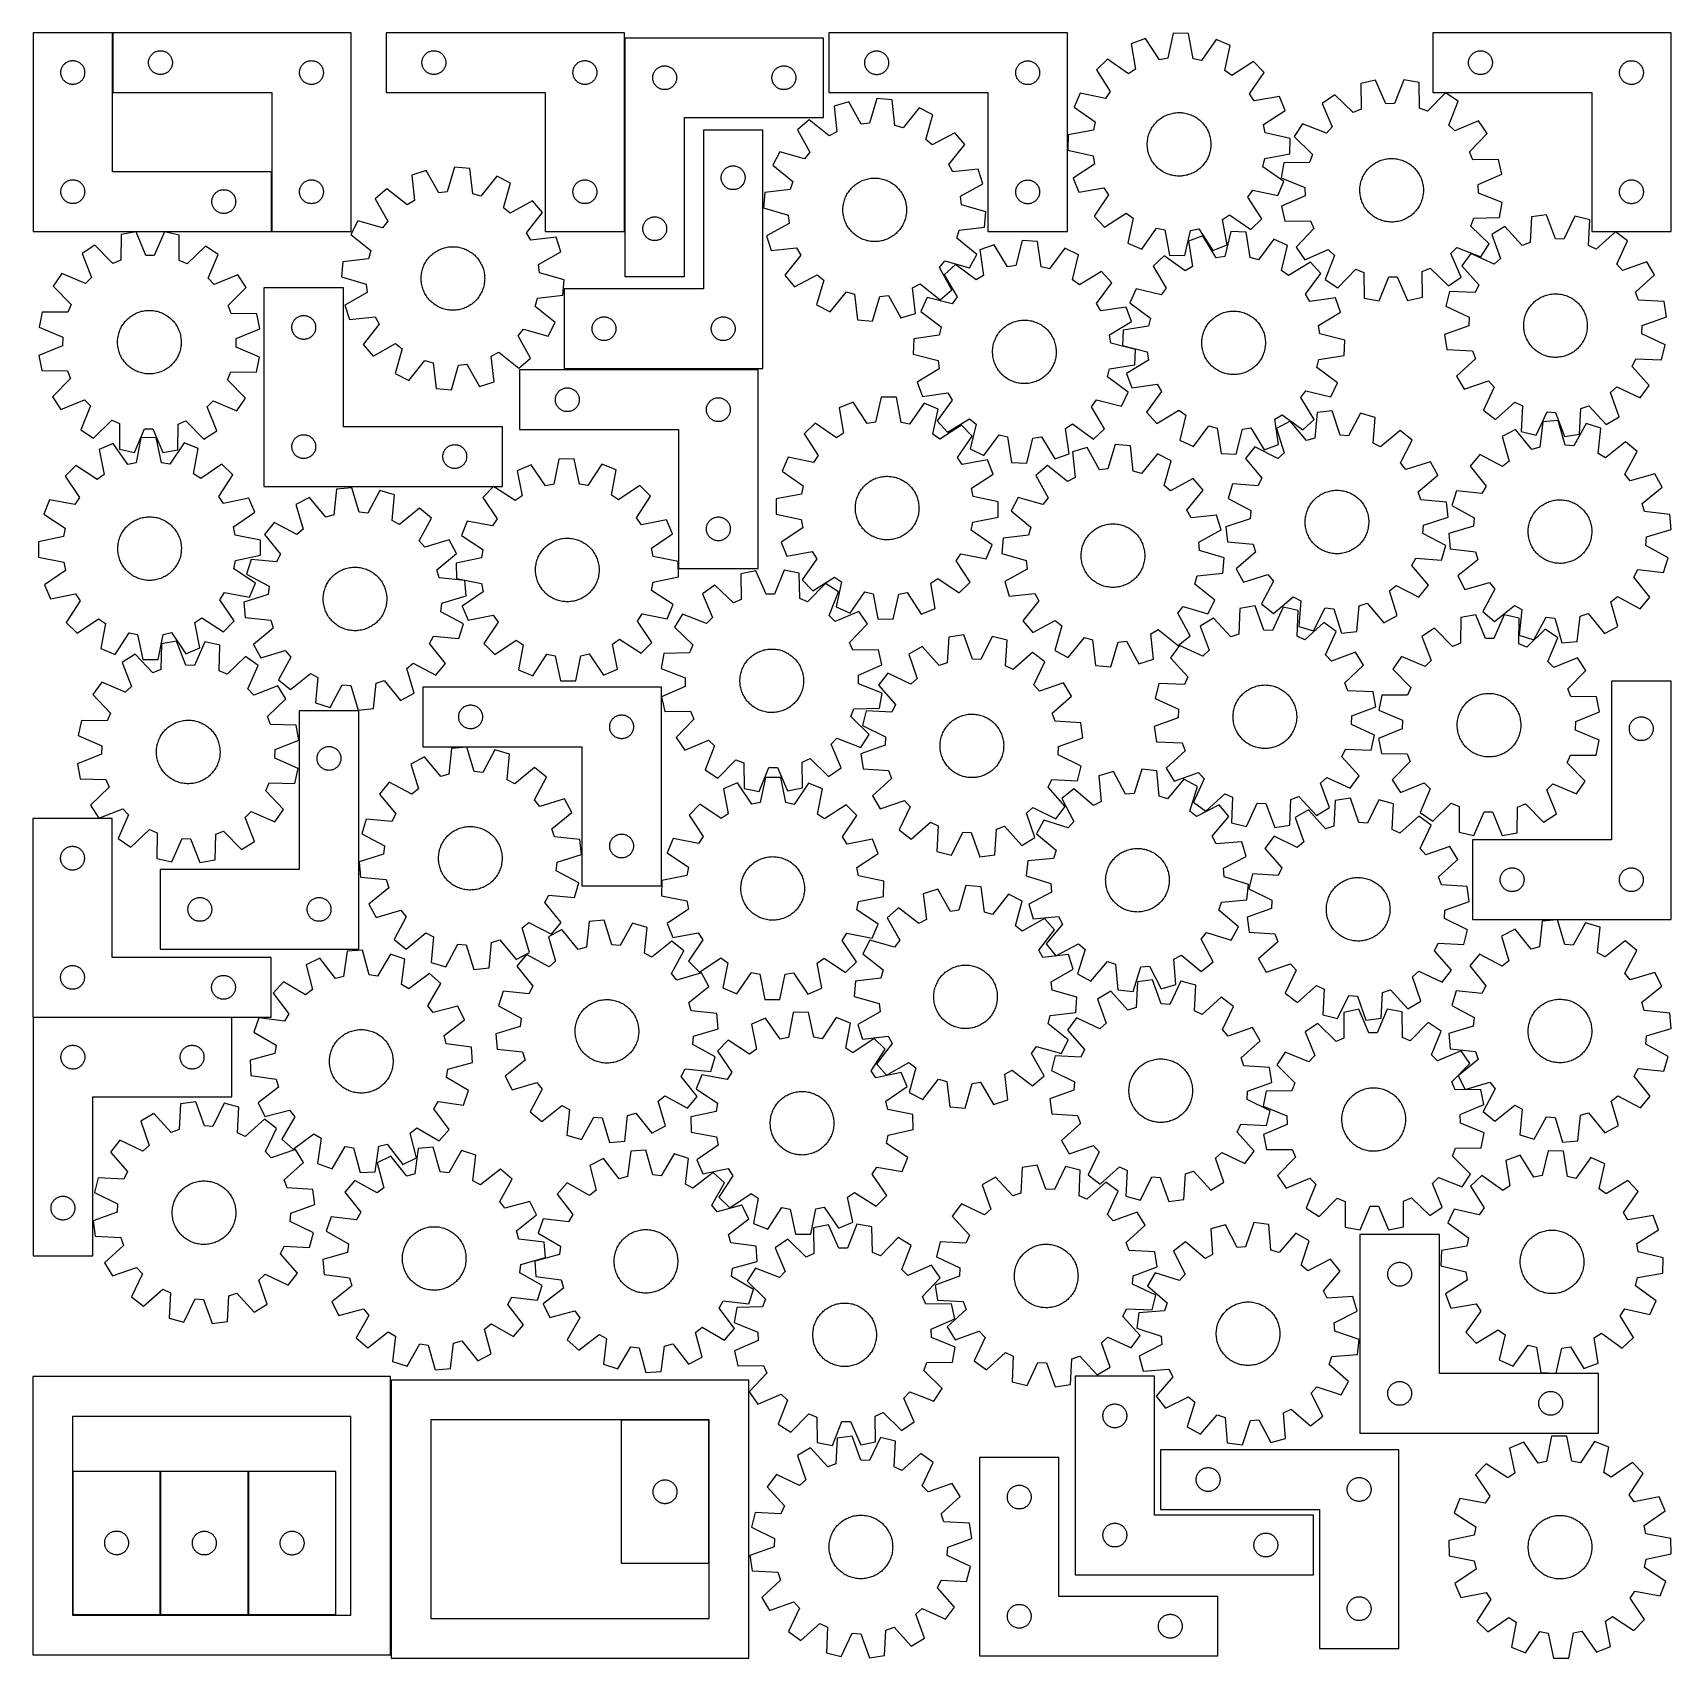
# Model space of a CAD drawing. Header units: millimetres. Extents: x 7 to 1243, y 7 to 1234.
import ezdxf

# ---------------------------------------------------------------- set-up
doc = ezdxf.new("R2010")
doc.units = ezdxf.units.MM
doc.layers.add('CUT', color=7, linetype='CONTINUOUS', true_color=0x000000)

msp = doc.modelspace()

# ---------------------------------------------------------------- linework, layer by layer
at = {"layer": 'CUT'}
for p, q in [((66.711484, 1233.982729), (6.711484, 1233.982729)), ((6.711484, 1233.982729), (6.711484, 1083.982729)), ((66.711484, 1128.982729), (66.711484, 1233.982729)), ((246.930475, 1233.919989), (66.930475, 1233.919989)), ((66.930475, 1233.919989), (66.930475, 1188.919989)), ((246.930475, 1083.919989), (246.930475, 1233.919989)), ((453.34112, 1233.931463), (273.34112, 1233.931463)), ((273.34112, 1233.931463), (273.34112, 1188.931463)), ((453.34112, 1083.931463), (453.34112, 1233.931463)), ((453.572379, 1230.024229), (453.572379, 1050.024229)), ((603.572379, 1230.024229), (453.572379, 1230.024229)), ((603.572379, 1170.024229), (603.572379, 1230.024229)), ((787.62945, 1233.812811), (607.62945, 1233.812811)), ((607.62945, 1233.812811), (607.62945, 1188.812811)), ((787.62945, 1083.812811), (787.62945, 1233.812811)), ((846.464355, 1229.772818), (835.737183, 1225.528617)), ((835.737183, 1225.528617), (839.148007, 1206.454847)), ((857.027045, 1213.52868), (846.464355, 1229.772818)), ((867.500554, 1233.609477), (863.352529, 1214.682345)), ((879.035354, 1233.425496), (867.500554, 1233.609477)), ((882.577645, 1214.375704), (879.035354, 1233.425496)), ((899.938493, 1228.919902), (888.863118, 1213.020893)), ((910.524853, 1224.335749), (899.938493, 1228.919902)), ((1243.472796, 1233.888983), (1063.472796, 1233.888983)), ((1063.472796, 1233.888983), (1063.472796, 1188.888983)), ((1243.472796, 1083.888983), (1243.472796, 1233.888983)), ((32.730886, 1212.054584), (33.267333, 1212.297645)), ((33.267333, 1212.297645), (33.818529, 1212.505101)), ((33.818529, 1212.505101), (34.382113, 1212.676062)), ((34.382113, 1212.676062), (34.955671, 1212.809797)), ((34.955671, 1212.809797), (35.536749, 1212.905733)), ((35.536749, 1212.905733), (36.122856, 1212.96346)), ((36.122856, 1212.96346), (36.711484, 1212.982729)), ((36.711484, 1212.982729), (37.300112, 1212.96346)), ((37.300112, 1212.96346), (37.88622, 1212.905733)), ((37.88622, 1212.905733), (38.467297, 1212.809797)), ((38.467297, 1212.809797), (39.040856, 1212.676062)), ((39.040856, 1212.676062), (39.604439, 1212.505101)), ((39.604439, 1212.505101), (40.155635, 1212.297645)), ((40.155635, 1212.297645), (40.692083, 1212.054584)), ((93.949745, 1212.008617), (94.007472, 1212.594725)), ((94.007472, 1212.594725), (94.103408, 1213.175802)), ((94.103408, 1213.175802), (94.237143, 1213.74936)), ((94.237143, 1213.74936), (94.408104, 1214.312944)), ((94.408104, 1214.312944), (94.61556, 1214.86414)), ((94.61556, 1214.86414), (94.858621, 1215.400587)), ((94.858621, 1215.400587), (95.136247, 1215.919989)), ((95.136247, 1215.919989), (95.447249, 1216.420121)), ((95.447249, 1216.420121), (95.790295, 1216.898842)), ((95.790295, 1216.898842), (96.163917, 1217.354101)), ((96.163917, 1217.354101), (96.566514, 1217.78395)), ((96.566514, 1217.78395), (96.996363, 1218.186547)), ((96.996363, 1218.186547), (97.451622, 1218.560169)), ((97.451622, 1218.560169), (97.930343, 1218.903215)), ((97.930343, 1218.903215), (98.430475, 1219.214218)), ((98.430475, 1219.214218), (98.949877, 1219.491844)), ((98.949877, 1219.491844), (99.486324, 1219.734905)), ((99.486324, 1219.734905), (100.03752, 1219.94236)), ((100.03752, 1219.94236), (100.601104, 1220.113321)), ((100.601104, 1220.113321), (101.174662, 1220.247056)), ((101.174662, 1220.247056), (101.75574, 1220.342993)), ((101.75574, 1220.342993), (102.341847, 1220.400719)), ((102.341847, 1220.400719), (102.930475, 1220.419989)), ((102.930475, 1220.419989), (103.519104, 1220.400719)), ((103.519104, 1220.400719), (104.105211, 1220.342993)), ((104.105211, 1220.342993), (104.686288, 1220.247056)), ((104.686288, 1220.247056), (105.259847, 1220.113321)), ((105.259847, 1220.113321), (105.823431, 1219.94236)), ((105.823431, 1219.94236), (106.374626, 1219.734905)), ((106.374626, 1219.734905), (106.911074, 1219.491844)), ((106.911074, 1219.491844), (107.430475, 1219.214218)), ((107.430475, 1219.214218), (107.930607, 1218.903215)), ((107.930607, 1218.903215), (108.409328, 1218.560169)), ((108.409328, 1218.560169), (108.864588, 1218.186547)), ((108.864588, 1218.186547), (109.294436, 1217.78395)), ((109.294436, 1217.78395), (109.697034, 1217.354101)), ((109.697034, 1217.354101), (110.070655, 1216.898842)), ((110.070655, 1216.898842), (110.413702, 1216.420121)), ((110.413702, 1216.420121), (110.724704, 1215.919989)), ((110.724704, 1215.919989), (111.00233, 1215.400587)), ((111.00233, 1215.400587), (111.245391, 1214.86414)), ((111.245391, 1214.86414), (111.452847, 1214.312944)), ((111.452847, 1214.312944), (111.623808, 1213.74936)), ((111.623808, 1213.74936), (111.757543, 1213.175802)), ((111.757543, 1213.175802), (111.853479, 1212.594725)), ((111.853479, 1212.594725), (111.911206, 1212.008617)), ((212.949877, 1211.991844), (213.486324, 1212.234905)), ((213.486324, 1212.234905), (214.03752, 1212.44236)), ((214.03752, 1212.44236), (214.601104, 1212.613321)), ((214.601104, 1212.613321), (215.174662, 1212.747056)), ((215.174662, 1212.747056), (215.75574, 1212.842993)), ((215.75574, 1212.842993), (216.341847, 1212.900719)), ((216.341847, 1212.900719), (216.930475, 1212.919989)), ((216.930475, 1212.919989), (217.519104, 1212.900719)), ((217.519104, 1212.900719), (218.105211, 1212.842993)), ((218.105211, 1212.842993), (218.686288, 1212.747056)), ((218.686288, 1212.747056), (219.259847, 1212.613321)), ((219.259847, 1212.613321), (219.823431, 1212.44236)), ((219.823431, 1212.44236), (220.374626, 1212.234905)), ((220.374626, 1212.234905), (220.911074, 1211.991844)), ((300.36039, 1212.020092), (300.418116, 1212.606199)), ((300.418116, 1212.606199), (300.514052, 1213.187276)), ((300.514052, 1213.187276), (300.647787, 1213.760835)), ((300.647787, 1213.760835), (300.818749, 1214.324419)), ((300.818749, 1214.324419), (301.026204, 1214.875614)), ((301.026204, 1214.875614), (301.269265, 1215.412062)), ((301.269265, 1215.412062), (301.546891, 1215.931463)), ((301.546891, 1215.931463), (301.857893, 1216.431596)), ((301.857893, 1216.431596), (302.20094, 1216.910316)), ((302.20094, 1216.910316), (302.574562, 1217.365576)), ((302.574562, 1217.365576), (302.977159, 1217.795425)), ((302.977159, 1217.795425), (303.407008, 1218.198022)), ((303.407008, 1218.198022), (303.862267, 1218.571644)), ((303.862267, 1218.571644), (304.340988, 1218.91469)), ((304.340988, 1218.91469), (304.84112, 1219.225692)), ((304.84112, 1219.225692), (305.360522, 1219.503318)), ((305.360522, 1219.503318), (305.896969, 1219.746379)), ((305.896969, 1219.746379), (306.448165, 1219.953835)), ((306.448165, 1219.953835), (307.011748, 1220.124796)), ((307.011748, 1220.124796), (307.585307, 1220.258531)), ((307.585307, 1220.258531), (308.166384, 1220.354467)), ((308.166384, 1220.354467), (308.752492, 1220.412194)), ((308.752492, 1220.412194), (309.34112, 1220.431463)), ((309.34112, 1220.431463), (309.929748, 1220.412194)), ((309.929748, 1220.412194), (310.515856, 1220.354467)), ((310.515856, 1220.354467), (311.096933, 1220.258531)), ((311.096933, 1220.258531), (311.670491, 1220.124796)), ((311.670491, 1220.124796), (312.234075, 1219.953835)), ((312.234075, 1219.953835), (312.785271, 1219.746379)), ((312.785271, 1219.746379), (313.321718, 1219.503318)), ((313.321718, 1219.503318), (313.84112, 1219.225692)), ((313.84112, 1219.225692), (314.341252, 1218.91469)), ((314.341252, 1218.91469), (314.819973, 1218.571644)), ((314.819973, 1218.571644), (315.275232, 1218.198022)), ((315.275232, 1218.198022), (315.705081, 1217.795425)), ((315.705081, 1217.795425), (316.107678, 1217.365576)), ((316.107678, 1217.365576), (316.4813, 1216.910316)), ((316.4813, 1216.910316), (316.824346, 1216.431596)), ((316.824346, 1216.431596), (317.135349, 1215.931463)), ((317.135349, 1215.931463), (317.412975, 1215.412062)), ((317.412975, 1215.412062), (317.656036, 1214.875614)), ((317.656036, 1214.875614), (317.863491, 1214.324419)), ((317.863491, 1214.324419), (318.034452, 1213.760835)), ((318.034452, 1213.760835), (318.168187, 1213.187276)), ((318.168187, 1213.187276), (318.264124, 1212.606199)), ((318.264124, 1212.606199), (318.32185, 1212.020092)), ((419.360522, 1212.003318), (419.896969, 1212.246379)), ((419.896969, 1212.246379), (420.448165, 1212.453835)), ((420.448165, 1212.453835), (421.011748, 1212.624796)), ((421.011748, 1212.624796), (421.585307, 1212.758531)), ((421.585307, 1212.758531), (422.166384, 1212.854467)), ((422.166384, 1212.854467), (422.752492, 1212.912194)), ((422.752492, 1212.912194), (423.34112, 1212.931463)), ((423.34112, 1212.931463), (423.929748, 1212.912194)), ((423.929748, 1212.912194), (424.515856, 1212.854467)), ((424.515856, 1212.854467), (425.096933, 1212.758531)), ((425.096933, 1212.758531), (425.670491, 1212.624796)), ((425.670491, 1212.624796), (426.234075, 1212.453835)), ((426.234075, 1212.453835), (426.785271, 1212.246379)), ((426.785271, 1212.246379), (427.321718, 1212.003318)), ((634.64872, 1211.901439), (634.706446, 1212.487547)), ((634.706446, 1212.487547), (634.802382, 1213.068624)), ((634.802382, 1213.068624), (634.936118, 1213.642183)), ((634.936118, 1213.642183), (635.107079, 1214.205766)), ((635.107079, 1214.205766), (635.314534, 1214.756962)), ((635.314534, 1214.756962), (635.557595, 1215.293409)), ((635.557595, 1215.293409), (635.835221, 1215.812811)), ((635.835221, 1215.812811), (636.146223, 1216.312943)), ((636.146223, 1216.312943), (636.48927, 1216.791664)), ((636.48927, 1216.791664), (636.862892, 1217.246923)), ((636.862892, 1217.246923), (637.265489, 1217.676772)), ((637.265489, 1217.676772), (637.695338, 1218.079369)), ((637.695338, 1218.079369), (638.150597, 1218.452991)), ((638.150597, 1218.452991), (638.629318, 1218.796038)), ((638.629318, 1218.796038), (639.12945, 1219.10704)), ((639.12945, 1219.10704), (639.648852, 1219.384666)), ((639.648852, 1219.384666), (640.185299, 1219.627727)), ((640.185299, 1219.627727), (640.736495, 1219.835182)), ((640.736495, 1219.835182), (641.300079, 1220.006144)), ((641.300079, 1220.006144), (641.873637, 1220.139879)), ((641.873637, 1220.139879), (642.454714, 1220.235815)), ((642.454714, 1220.235815), (643.040822, 1220.293541)), ((643.040822, 1220.293541), (643.62945, 1220.312811)), ((643.62945, 1220.312811), (644.218078, 1220.293541)), ((644.218078, 1220.293541), (644.804186, 1220.235815)), ((644.804186, 1220.235815), (645.385263, 1220.139879)), ((645.385263, 1220.139879), (645.958821, 1220.006144)), ((645.958821, 1220.006144), (646.522405, 1219.835182)), ((646.522405, 1219.835182), (647.073601, 1219.627727)), ((647.073601, 1219.627727), (647.610048, 1219.384666)), ((647.610048, 1219.384666), (648.12945, 1219.10704)), ((648.12945, 1219.10704), (648.629582, 1218.796038)), ((648.629582, 1218.796038), (649.108303, 1218.452991)), ((649.108303, 1218.452991), (649.563562, 1218.079369)), ((649.563562, 1218.079369), (649.993411, 1217.676772)), ((649.993411, 1217.676772), (650.396008, 1217.246923)), ((650.396008, 1217.246923), (650.76963, 1216.791664)), ((650.76963, 1216.791664), (651.112676, 1216.312943)), ((651.112676, 1216.312943), (651.423679, 1215.812811)), ((651.423679, 1215.812811), (651.701305, 1215.293409)), ((651.701305, 1215.293409), (651.944366, 1214.756962)), ((651.944366, 1214.756962), (652.151821, 1214.205766)), ((652.151821, 1214.205766), (652.322782, 1213.642183)), ((652.322782, 1213.642183), (652.456517, 1213.068624)), ((652.456517, 1213.068624), (652.552454, 1212.487547)), ((652.552454, 1212.487547), (652.61018, 1211.901439)), ((754.185299, 1212.127727), (754.736495, 1212.335182)), ((754.736495, 1212.335182), (755.300079, 1212.506144)), ((755.300079, 1212.506144), (755.873637, 1212.639879)), ((755.873637, 1212.639879), (756.454714, 1212.735815)), ((756.454714, 1212.735815), (757.040822, 1212.793541)), ((757.040822, 1212.793541), (757.62945, 1212.812811)), ((757.62945, 1212.812811), (758.218078, 1212.793541)), ((758.218078, 1212.793541), (758.804186, 1212.735815)), ((758.804186, 1212.735815), (759.385263, 1212.639879)), ((759.385263, 1212.639879), (759.958821, 1212.506144)), ((759.958821, 1212.506144), (760.522405, 1212.335182)), ((760.522405, 1212.335182), (761.073601, 1212.127727)), ((817.770495, 1213.933801), (809.484065, 1205.90756)), ((833.74551, 1202.968342), (817.770495, 1213.933801)), ((863.352529, 1214.682345), (857.027045, 1213.52868)), ((888.863118, 1213.020893), (882.577645, 1214.375704)), ((906.507463, 1205.38046), (910.524853, 1224.335749)), ((1090.492065, 1211.977611), (1090.549792, 1212.563719)), ((1090.549792, 1212.563719), (1090.645728, 1213.144796)), ((1090.645728, 1213.144796), (1090.779463, 1213.718354)), ((1090.779463, 1213.718354), (1090.950424, 1214.281938)), ((1090.950424, 1214.281938), (1091.15788, 1214.833134)), ((1091.15788, 1214.833134), (1091.400941, 1215.369581)), ((1091.400941, 1215.369581), (1091.678567, 1215.888983)), ((1091.678567, 1215.888983), (1091.989569, 1216.389115)), ((1091.989569, 1216.389115), (1092.332616, 1216.867836)), ((1092.332616, 1216.867836), (1092.706237, 1217.323095)), ((1092.706237, 1217.323095), (1093.108835, 1217.752944)), ((1093.108835, 1217.752944), (1093.538683, 1218.155541)), ((1093.538683, 1218.155541), (1093.993943, 1218.529163)), ((1093.993943, 1218.529163), (1094.472664, 1218.87221)), ((1094.472664, 1218.87221), (1094.972796, 1219.183212)), ((1094.972796, 1219.183212), (1095.492197, 1219.460838)), ((1095.492197, 1219.460838), (1096.028645, 1219.703899)), ((1096.028645, 1219.703899), (1096.57984, 1219.911354)), ((1096.57984, 1219.911354), (1097.143424, 1220.082315)), ((1097.143424, 1220.082315), (1097.716983, 1220.216051)), ((1097.716983, 1220.216051), (1098.29806, 1220.311987)), ((1098.29806, 1220.311987), (1098.884167, 1220.369713)), ((1098.884167, 1220.369713), (1099.472796, 1220.388983)), ((1099.472796, 1220.388983), (1100.061424, 1220.369713)), ((1100.061424, 1220.369713), (1100.647531, 1220.311987)), ((1100.647531, 1220.311987), (1101.228609, 1220.216051)), ((1101.228609, 1220.216051), (1101.802167, 1220.082315)), ((1101.802167, 1220.082315), (1102.365751, 1219.911354)), ((1102.365751, 1219.911354), (1102.916947, 1219.703899)), ((1102.916947, 1219.703899), (1103.453394, 1219.460838)), ((1103.453394, 1219.460838), (1103.972796, 1219.183212)), ((1103.972796, 1219.183212), (1104.472928, 1218.87221)), ((1104.472928, 1218.87221), (1104.951648, 1218.529163)), ((1104.951648, 1218.529163), (1105.406908, 1218.155541)), ((1105.406908, 1218.155541), (1105.836757, 1217.752944)), ((1105.836757, 1217.752944), (1106.239354, 1217.323095)), ((1106.239354, 1217.323095), (1106.612976, 1216.867836)), ((1106.612976, 1216.867836), (1106.956022, 1216.389115)), ((1106.956022, 1216.389115), (1107.267024, 1215.888983)), ((1107.267024, 1215.888983), (1107.54465, 1215.369581)), ((1107.54465, 1215.369581), (1107.787711, 1214.833134)), ((1107.787711, 1214.833134), (1107.995167, 1214.281938)), ((1107.995167, 1214.281938), (1108.166128, 1213.718354)), ((1108.166128, 1213.718354), (1108.299863, 1213.144796)), ((1108.299863, 1213.144796), (1108.395799, 1212.563719)), ((1108.395799, 1212.563719), (1108.453526, 1211.977611)), ((1210.028645, 1212.203899), (1210.57984, 1212.411354)), ((1210.57984, 1212.411354), (1211.143424, 1212.582315)), ((1211.143424, 1212.582315), (1211.716983, 1212.716051)), ((1211.716983, 1212.716051), (1212.29806, 1212.811987)), ((1212.29806, 1212.811987), (1212.884167, 1212.869713)), ((1212.884167, 1212.869713), (1213.472796, 1212.888983)), ((1213.472796, 1212.888983), (1214.061424, 1212.869713)), ((1214.061424, 1212.869713), (1214.647531, 1212.811987)), ((1214.647531, 1212.811987), (1215.228609, 1212.716051)), ((1215.228609, 1212.716051), (1215.802167, 1212.582315)), ((1215.802167, 1212.582315), (1216.365751, 1212.411354)), ((1216.365751, 1212.411354), (1216.916947, 1212.203899)), ((27.711484, 1203.982729), (27.730754, 1204.571358)), ((27.730754, 1203.394101), (27.711484, 1203.982729)), ((27.730754, 1204.571358), (27.788481, 1205.157465)), ((27.788481, 1202.807994), (27.730754, 1203.394101)), ((27.788481, 1205.157465), (27.884417, 1205.738542)), ((27.884417, 1202.226917), (27.788481, 1202.807994)), ((27.884417, 1205.738542), (28.018152, 1206.312101)), ((28.018152, 1201.653358), (27.884417, 1202.226917)), ((28.018152, 1206.312101), (28.189113, 1206.875685)), ((28.189113, 1201.089774), (28.018152, 1201.653358)), ((28.189113, 1206.875685), (28.396569, 1207.42688)), ((28.396569, 1200.538579), (28.189113, 1201.089774)), ((28.396569, 1207.42688), (28.63963, 1207.963328)), ((28.63963, 1200.002131), (28.396569, 1200.538579)), ((28.63963, 1207.963328), (28.917256, 1208.482729)), ((28.917256, 1199.482729), (28.63963, 1200.002131)), ((28.917256, 1208.482729), (29.228258, 1208.982862)), ((29.228258, 1208.982862), (29.571304, 1209.461582)), ((29.571304, 1209.461582), (29.944926, 1209.916842)), ((29.944926, 1209.916842), (30.347523, 1210.346691)), ((30.347523, 1210.346691), (30.777372, 1210.749288)), ((30.777372, 1210.749288), (31.232631, 1211.12291)), ((31.232631, 1211.12291), (31.711352, 1211.465956)), ((31.711352, 1211.465956), (32.211484, 1211.776958)), ((32.211484, 1211.776958), (32.730886, 1212.054584)), ((40.692083, 1212.054584), (41.211484, 1211.776958)), ((41.211484, 1211.776958), (41.711616, 1211.465956)), ((41.711616, 1211.465956), (42.190337, 1211.12291)), ((42.190337, 1211.12291), (42.645597, 1210.749288)), ((42.645597, 1210.749288), (43.075445, 1210.346691)), ((43.075445, 1210.346691), (43.478043, 1209.916842)), ((43.478043, 1209.916842), (43.851664, 1209.461582)), ((43.851664, 1209.461582), (44.194711, 1208.982862)), ((44.194711, 1208.982862), (44.505713, 1208.482729)), ((44.505713, 1208.482729), (44.783339, 1207.963328)), ((44.783339, 1200.002131), (44.505713, 1199.482729)), ((44.783339, 1207.963328), (45.0264, 1207.42688)), ((45.0264, 1200.538579), (44.783339, 1200.002131)), ((45.0264, 1207.42688), (45.233855, 1206.875685)), ((45.233855, 1201.089774), (45.0264, 1200.538579)), ((45.233855, 1206.875685), (45.404817, 1206.312101)), ((45.404817, 1201.653358), (45.233855, 1201.089774)), ((45.404817, 1206.312101), (45.538552, 1205.738542)), ((45.538552, 1202.226917), (45.404817, 1201.653358)), ((45.538552, 1205.738542), (45.634488, 1205.157465)), ((45.634488, 1202.807994), (45.538552, 1202.226917)), ((45.634488, 1205.157465), (45.692215, 1204.571358)), ((45.692215, 1203.394101), (45.634488, 1202.807994)), ((45.692215, 1204.571358), (45.711484, 1203.982729)), ((45.711484, 1203.982729), (45.692215, 1203.394101)), ((93.930475, 1211.419989), (93.949745, 1212.008617)), ((93.949745, 1210.831361), (93.930475, 1211.419989)), ((94.007472, 1210.245253), (93.949745, 1210.831361)), ((94.103408, 1209.664176), (94.007472, 1210.245253)), ((94.237143, 1209.090617), (94.103408, 1209.664176)), ((94.408104, 1208.527034), (94.237143, 1209.090617)), ((94.61556, 1207.975838), (94.408104, 1208.527034)), ((94.858621, 1207.439391), (94.61556, 1207.975838)), ((95.136247, 1206.919989), (94.858621, 1207.439391)), ((95.447249, 1206.419857), (95.136247, 1206.919989)), ((95.790295, 1205.941136), (95.447249, 1206.419857)), ((96.163917, 1205.485877), (95.790295, 1205.941136)), ((96.566514, 1205.056028), (96.163917, 1205.485877)), ((96.996363, 1204.653431), (96.566514, 1205.056028)), ((97.451622, 1204.279809), (96.996363, 1204.653431)), ((97.930343, 1203.936762), (97.451622, 1204.279809)), ((98.430475, 1203.62576), (97.930343, 1203.936762)), ((98.949877, 1203.348134), (98.430475, 1203.62576)), ((99.486324, 1203.105073), (98.949877, 1203.348134)), ((100.03752, 1202.897618), (99.486324, 1203.105073)), ((100.601104, 1202.726656), (100.03752, 1202.897618)), ((101.174662, 1202.592921), (100.601104, 1202.726656)), ((101.75574, 1202.496985), (101.174662, 1202.592921)), ((102.341847, 1202.439259), (101.75574, 1202.496985)), ((102.930475, 1202.419989), (102.341847, 1202.439259)), ((103.519104, 1202.439259), (102.930475, 1202.419989)), ((104.105211, 1202.496985), (103.519104, 1202.439259)), ((104.686288, 1202.592921), (104.105211, 1202.496985)), ((105.259847, 1202.726656), (104.686288, 1202.592921)), ((105.823431, 1202.897618), (105.259847, 1202.726656)), ((106.374626, 1203.105073), (105.823431, 1202.897618)), ((106.911074, 1203.348134), (106.374626, 1203.105073)), ((107.430475, 1203.62576), (106.911074, 1203.348134)), ((107.930607, 1203.936762), (107.430475, 1203.62576)), ((108.409328, 1204.279809), (107.930607, 1203.936762)), ((108.864588, 1204.653431), (108.409328, 1204.279809)), ((109.294436, 1205.056028), (108.864588, 1204.653431)), ((109.697034, 1205.485877), (109.294436, 1205.056028)), ((110.070655, 1205.941136), (109.697034, 1205.485877)), ((110.413702, 1206.419857), (110.070655, 1205.941136)), ((110.724704, 1206.919989), (110.413702, 1206.419857)), ((111.00233, 1207.439391), (110.724704, 1206.919989)), ((111.245391, 1207.975838), (111.00233, 1207.439391)), ((111.452847, 1208.527034), (111.245391, 1207.975838)), ((111.623808, 1209.090617), (111.452847, 1208.527034)), ((111.757543, 1209.664176), (111.623808, 1209.090617)), ((111.853479, 1210.245253), (111.757543, 1209.664176)), ((111.911206, 1210.831361), (111.853479, 1210.245253)), ((111.911206, 1212.008617), (111.930475, 1211.419989)), ((111.930475, 1211.419989), (111.911206, 1210.831361)), ((207.930475, 1203.919989), (207.949745, 1204.508617)), ((207.949745, 1203.331361), (207.930475, 1203.919989)), ((207.949745, 1204.508617), (208.007472, 1205.094725)), ((208.007472, 1202.745253), (207.949745, 1203.331361)), ((208.007472, 1205.094725), (208.103408, 1205.675802)), ((208.103408, 1202.164176), (208.007472, 1202.745253)), ((208.103408, 1205.675802), (208.237143, 1206.24936)), ((208.237143, 1201.590617), (208.103408, 1202.164176)), ((208.237143, 1206.24936), (208.408104, 1206.812944)), ((208.408104, 1201.027034), (208.237143, 1201.590617)), ((208.408104, 1206.812944), (208.61556, 1207.36414)), ((208.61556, 1200.475838), (208.408104, 1201.027034)), ((208.61556, 1207.36414), (208.858621, 1207.900587)), ((208.858621, 1199.939391), (208.61556, 1200.475838)), ((208.858621, 1207.900587), (209.136247, 1208.419989)), ((209.136247, 1199.419989), (208.858621, 1199.939391)), ((209.136247, 1208.419989), (209.447249, 1208.920121)), ((209.447249, 1208.920121), (209.790295, 1209.398842)), ((209.790295, 1209.398842), (210.163917, 1209.854101)), ((210.163917, 1209.854101), (210.566514, 1210.28395)), ((210.566514, 1210.28395), (210.996363, 1210.686547)), ((210.996363, 1210.686547), (211.451622, 1211.060169)), ((211.451622, 1211.060169), (211.930343, 1211.403215)), ((211.930343, 1211.403215), (212.430475, 1211.714218)), ((212.430475, 1211.714218), (212.949877, 1211.991844)), ((220.911074, 1211.991844), (221.430475, 1211.714218)), ((221.430475, 1211.714218), (221.930607, 1211.403215)), ((221.930607, 1211.403215), (222.409328, 1211.060169)), ((222.409328, 1211.060169), (222.864588, 1210.686547)), ((222.864588, 1210.686547), (223.294436, 1210.28395)), ((223.294436, 1210.28395), (223.697034, 1209.854101)), ((223.697034, 1209.854101), (224.070655, 1209.398842)), ((224.070655, 1209.398842), (224.413702, 1208.920121)), ((224.413702, 1208.920121), (224.724704, 1208.419989)), ((224.724704, 1208.419989), (225.00233, 1207.900587)), ((225.00233, 1199.939391), (224.724704, 1199.419989)), ((225.00233, 1207.900587), (225.245391, 1207.36414)), ((225.245391, 1200.475838), (225.00233, 1199.939391)), ((225.245391, 1207.36414), (225.452847, 1206.812944)), ((225.452847, 1201.027034), (225.245391, 1200.475838)), ((225.452847, 1206.812944), (225.623808, 1206.24936)), ((225.623808, 1201.590617), (225.452847, 1201.027034)), ((225.623808, 1206.24936), (225.757543, 1205.675802)), ((225.757543, 1202.164176), (225.623808, 1201.590617)), ((225.757543, 1205.675802), (225.853479, 1205.094725)), ((225.853479, 1202.745253), (225.757543, 1202.164176)), ((225.853479, 1205.094725), (225.911206, 1204.508617)), ((225.911206, 1203.331361), (225.853479, 1202.745253)), ((225.911206, 1204.508617), (225.930475, 1203.919989)), ((225.930475, 1203.919989), (225.911206, 1203.331361)), ((300.34112, 1211.431463), (300.36039, 1212.020092)), ((300.36039, 1210.842835), (300.34112, 1211.431463)), ((300.418116, 1210.256728), (300.36039, 1210.842835)), ((300.514052, 1209.675651), (300.418116, 1210.256728)), ((300.647787, 1209.102092), (300.514052, 1209.675651)), ((300.818749, 1208.538508), (300.647787, 1209.102092)), ((301.026204, 1207.987313), (300.818749, 1208.538508)), ((301.269265, 1207.450865), (301.026204, 1207.987313)), ((301.546891, 1206.931463), (301.269265, 1207.450865)), ((301.857893, 1206.431331), (301.546891, 1206.931463)), ((302.20094, 1205.952611), (301.857893, 1206.431331)), ((302.574562, 1205.497351), (302.20094, 1205.952611)), ((302.977159, 1205.067502), (302.574562, 1205.497351)), ((303.407008, 1204.664905), (302.977159, 1205.067502)), ((303.862267, 1204.291283), (303.407008, 1204.664905)), ((304.340988, 1203.948237), (303.862267, 1204.291283)), ((304.84112, 1203.637235), (304.340988, 1203.948237)), ((305.360522, 1203.359609), (304.84112, 1203.637235)), ((305.896969, 1203.116548), (305.360522, 1203.359609)), ((306.448165, 1202.909092), (305.896969, 1203.116548)), ((307.011748, 1202.738131), (306.448165, 1202.909092)), ((307.585307, 1202.604396), (307.011748, 1202.738131)), ((308.166384, 1202.50846), (307.585307, 1202.604396)), ((308.752492, 1202.450733), (308.166384, 1202.50846)), ((309.34112, 1202.431463), (308.752492, 1202.450733)), ((309.929748, 1202.450733), (309.34112, 1202.431463)), ((310.515856, 1202.50846), (309.929748, 1202.450733)), ((311.096933, 1202.604396), (310.515856, 1202.50846)), ((311.670491, 1202.738131), (311.096933, 1202.604396)), ((312.234075, 1202.909092), (311.670491, 1202.738131)), ((312.785271, 1203.116548), (312.234075, 1202.909092)), ((313.321718, 1203.359609), (312.785271, 1203.116548)), ((313.84112, 1203.637235), (313.321718, 1203.359609)), ((314.341252, 1203.948237), (313.84112, 1203.637235)), ((314.819973, 1204.291283), (314.341252, 1203.948237)), ((315.275232, 1204.664905), (314.819973, 1204.291283)), ((315.705081, 1205.067502), (315.275232, 1204.664905)), ((316.107678, 1205.497351), (315.705081, 1205.067502)), ((316.4813, 1205.952611), (316.107678, 1205.497351)), ((316.824346, 1206.431331), (316.4813, 1205.952611)), ((317.135349, 1206.931463), (316.824346, 1206.431331)), ((317.412975, 1207.450865), (317.135349, 1206.931463)), ((317.656036, 1207.987313), (317.412975, 1207.450865)), ((317.863491, 1208.538508), (317.656036, 1207.987313)), ((318.034452, 1209.102092), (317.863491, 1208.538508)), ((318.168187, 1209.675651), (318.034452, 1209.102092)), ((318.264124, 1210.256728), (318.168187, 1209.675651)), ((318.32185, 1210.842835), (318.264124, 1210.256728)), ((318.32185, 1212.020092), (318.34112, 1211.431463)), ((318.34112, 1211.431463), (318.32185, 1210.842835)), ((414.34112, 1203.931463), (414.36039, 1204.520092)), ((414.36039, 1203.342835), (414.34112, 1203.931463)), ((414.36039, 1204.520092), (414.418116, 1205.106199)), ((414.418116, 1202.756728), (414.36039, 1203.342835)), ((414.418116, 1205.106199), (414.514052, 1205.687276)), ((414.514052, 1202.175651), (414.418116, 1202.756728)), ((414.514052, 1205.687276), (414.647787, 1206.260835)), ((414.647787, 1201.602092), (414.514052, 1202.175651)), ((414.647787, 1206.260835), (414.818749, 1206.824419)), ((414.818749, 1201.038508), (414.647787, 1201.602092)), ((414.818749, 1206.824419), (415.026204, 1207.375614)), ((415.026204, 1200.487313), (414.818749, 1201.038508)), ((415.026204, 1207.375614), (415.269265, 1207.912062)), ((415.269265, 1199.950865), (415.026204, 1200.487313)), ((415.269265, 1207.912062), (415.546891, 1208.431463)), ((415.546891, 1199.431463), (415.269265, 1199.950865)), ((415.546891, 1208.431463), (415.857893, 1208.931596)), ((415.857893, 1208.931596), (416.20094, 1209.410316)), ((416.20094, 1209.410316), (416.574562, 1209.865576)), ((416.574562, 1209.865576), (416.977159, 1210.295425)), ((416.977159, 1210.295425), (417.407008, 1210.698022)), ((417.407008, 1210.698022), (417.862267, 1211.071644)), ((417.862267, 1211.071644), (418.340988, 1211.41469)), ((418.340988, 1211.41469), (418.84112, 1211.725692)), ((418.84112, 1211.725692), (419.360522, 1212.003318)), ((427.321718, 1212.003318), (427.84112, 1211.725692)), ((427.84112, 1211.725692), (428.341252, 1211.41469)), ((428.341252, 1211.41469), (428.819973, 1211.071644)), ((428.819973, 1211.071644), (429.275232, 1210.698022)), ((429.275232, 1210.698022), (429.705081, 1210.295425)), ((429.705081, 1210.295425), (430.107678, 1209.865576)), ((430.107678, 1209.865576), (430.4813, 1209.410316)), ((430.4813, 1209.410316), (430.824346, 1208.931596)), ((430.824346, 1208.931596), (431.135349, 1208.431463)), ((431.135349, 1208.431463), (431.412975, 1207.912062)), ((431.412975, 1199.950865), (431.135349, 1199.431463)), ((431.412975, 1207.912062), (431.656036, 1207.375614)), ((431.656036, 1200.487313), (431.412975, 1199.950865)), ((431.656036, 1207.375614), (431.863491, 1206.824419)), ((431.863491, 1201.038508), (431.656036, 1200.487313)), ((431.863491, 1206.824419), (432.034452, 1206.260835)), ((432.034452, 1201.602092), (431.863491, 1201.038508)), ((432.034452, 1206.260835), (432.168187, 1205.687276)), ((432.168187, 1202.175651), (432.034452, 1201.602092)), ((432.168187, 1205.687276), (432.264124, 1205.106199)), ((432.264124, 1202.756728), (432.168187, 1202.175651)), ((432.264124, 1205.106199), (432.32185, 1204.520092)), ((432.32185, 1203.342835), (432.264124, 1202.756728)), ((432.32185, 1204.520092), (432.34112, 1203.931463)), ((432.34112, 1203.931463), (432.32185, 1203.342835)), ((474.572379, 1200.024229), (474.591649, 1200.612857)), ((474.591649, 1199.435601), (474.572379, 1200.024229)), ((474.591649, 1200.612857), (474.649375, 1201.198965)), ((474.649375, 1201.198965), (474.745311, 1201.780042)), ((474.745311, 1201.780042), (474.879047, 1202.353601)), ((474.879047, 1202.353601), (475.050008, 1202.917184)), ((475.050008, 1202.917184), (475.257463, 1203.46838)), ((475.257463, 1203.46838), (475.500524, 1204.004828)), ((475.500524, 1204.004828), (475.77815, 1204.524229)), ((475.77815, 1204.524229), (476.089152, 1205.024361)), ((476.089152, 1205.024361), (476.432199, 1205.503082)), ((476.432199, 1205.503082), (476.805821, 1205.958342)), ((476.805821, 1205.958342), (477.208418, 1206.38819)), ((477.208418, 1206.38819), (477.638267, 1206.790788)), ((477.638267, 1206.790788), (478.093526, 1207.164409)), ((478.093526, 1207.164409), (478.572247, 1207.507456)), ((478.572247, 1207.507456), (479.072379, 1207.818458)), ((479.072379, 1207.818458), (479.591781, 1208.096084)), ((479.591781, 1208.096084), (480.128228, 1208.339145)), ((480.128228, 1208.339145), (480.679424, 1208.5466)), ((480.679424, 1208.5466), (481.243008, 1208.717562)), ((481.243008, 1208.717562), (481.816566, 1208.851297)), ((481.816566, 1208.851297), (482.397643, 1208.947233)), ((482.397643, 1208.947233), (482.983751, 1209.00496)), ((482.983751, 1209.00496), (483.572379, 1209.024229)), ((483.572379, 1209.024229), (484.161007, 1209.00496)), ((484.161007, 1209.00496), (484.747115, 1208.947233)), ((484.747115, 1208.947233), (485.328192, 1208.851297)), ((485.328192, 1208.851297), (485.90175, 1208.717562)), ((485.90175, 1208.717562), (486.465334, 1208.5466)), ((486.465334, 1208.5466), (487.01653, 1208.339145)), ((487.01653, 1208.339145), (487.552977, 1208.096084)), ((487.552977, 1208.096084), (488.072379, 1207.818458)), ((488.072379, 1207.818458), (488.572511, 1207.507456)), ((488.572511, 1207.507456), (489.051232, 1207.164409)), ((489.051232, 1207.164409), (489.506491, 1206.790788)), ((489.506491, 1206.790788), (489.93634, 1206.38819)), ((489.93634, 1206.38819), (490.338937, 1205.958342)), ((490.338937, 1205.958342), (490.712559, 1205.503082)), ((490.712559, 1205.503082), (491.055605, 1205.024361)), ((491.055605, 1205.024361), (491.366608, 1204.524229)), ((491.366608, 1204.524229), (491.644234, 1204.004828)), ((491.644234, 1204.004828), (491.887295, 1203.46838)), ((491.887295, 1203.46838), (492.09475, 1202.917184)), ((492.09475, 1202.917184), (492.265711, 1202.353601)), ((492.265711, 1202.353601), (492.399446, 1201.780042)), ((492.399446, 1201.780042), (492.495383, 1201.198965)), ((492.495383, 1201.198965), (492.553109, 1200.612857)), ((492.553109, 1200.612857), (492.572379, 1200.024229)), ((492.572379, 1200.024229), (492.553109, 1199.435601)), ((564.572379, 1200.024229), (564.591649, 1200.612857)), ((564.591649, 1199.435601), (564.572379, 1200.024229)), ((564.591649, 1200.612857), (564.649375, 1201.198965)), ((564.649375, 1201.198965), (564.745311, 1201.780042)), ((564.745311, 1201.780042), (564.879047, 1202.353601)), ((564.879047, 1202.353601), (565.050008, 1202.917184)), ((565.050008, 1202.917184), (565.257463, 1203.46838)), ((565.257463, 1203.46838), (565.500524, 1204.004828)), ((565.500524, 1204.004828), (565.77815, 1204.524229)), ((565.77815, 1204.524229), (566.089152, 1205.024361)), ((566.089152, 1205.024361), (566.432199, 1205.503082)), ((566.432199, 1205.503082), (566.805821, 1205.958342)), ((566.805821, 1205.958342), (567.208418, 1206.38819)), ((567.208418, 1206.38819), (567.638267, 1206.790788)), ((567.638267, 1206.790788), (568.093526, 1207.164409)), ((568.093526, 1207.164409), (568.572247, 1207.507456)), ((568.572247, 1207.507456), (569.072379, 1207.818458)), ((569.072379, 1207.818458), (569.591781, 1208.096084)), ((569.591781, 1208.096084), (570.128228, 1208.339145)), ((570.128228, 1208.339145), (570.679424, 1208.5466)), ((570.679424, 1208.5466), (571.243008, 1208.717562)), ((571.243008, 1208.717562), (571.816566, 1208.851297)), ((571.816566, 1208.851297), (572.397643, 1208.947233)), ((572.397643, 1208.947233), (572.983751, 1209.00496)), ((572.983751, 1209.00496), (573.572379, 1209.024229)), ((573.572379, 1209.024229), (574.161007, 1209.00496)), ((574.161007, 1209.00496), (574.747115, 1208.947233)), ((574.747115, 1208.947233), (575.328192, 1208.851297)), ((575.328192, 1208.851297), (575.90175, 1208.717562)), ((575.90175, 1208.717562), (576.465334, 1208.5466)), ((576.465334, 1208.5466), (577.01653, 1208.339145)), ((577.01653, 1208.339145), (577.552977, 1208.096084)), ((577.552977, 1208.096084), (578.072379, 1207.818458)), ((578.072379, 1207.818458), (578.572511, 1207.507456)), ((578.572511, 1207.507456), (579.051232, 1207.164409)), ((579.051232, 1207.164409), (579.506491, 1206.790788)), ((579.506491, 1206.790788), (579.93634, 1206.38819)), ((579.93634, 1206.38819), (580.338937, 1205.958342)), ((580.338937, 1205.958342), (580.712559, 1205.503082)), ((580.712559, 1205.503082), (581.055605, 1205.024361)), ((581.055605, 1205.024361), (581.366608, 1204.524229)), ((581.366608, 1204.524229), (581.644234, 1204.004828)), ((581.644234, 1204.004828), (581.887295, 1203.46838)), ((581.887295, 1203.46838), (582.09475, 1202.917184)), ((582.09475, 1202.917184), (582.265711, 1202.353601)), ((582.265711, 1202.353601), (582.399446, 1201.780042)), ((582.399446, 1201.780042), (582.495383, 1201.198965)), ((582.495383, 1201.198965), (582.553109, 1200.612857)), ((582.553109, 1200.612857), (582.572379, 1200.024229)), ((582.572379, 1200.024229), (582.553109, 1199.435601)), ((634.62945, 1211.312811), (634.64872, 1211.901439)), ((634.64872, 1210.724183), (634.62945, 1211.312811)), ((634.706446, 1210.138075), (634.64872, 1210.724183)), ((634.802382, 1209.556998), (634.706446, 1210.138075)), ((634.936118, 1208.98344), (634.802382, 1209.556998)), ((635.107079, 1208.419856), (634.936118, 1208.98344)), ((635.314534, 1207.86866), (635.107079, 1208.419856)), ((635.557595, 1207.332213), (635.314534, 1207.86866)), ((635.835221, 1206.812811), (635.557595, 1207.332213)), ((636.146223, 1206.312679), (635.835221, 1206.812811)), ((636.48927, 1205.833958), (636.146223, 1206.312679)), ((636.862892, 1205.378699), (636.48927, 1205.833958)), ((637.265489, 1204.94885), (636.862892, 1205.378699)), ((637.695338, 1204.546253), (637.265489, 1204.94885)), ((638.150597, 1204.172631), (637.695338, 1204.546253)), ((638.629318, 1203.829585), (638.150597, 1204.172631)), ((639.12945, 1203.518583), (638.629318, 1203.829585)), ((639.648852, 1203.240956), (639.12945, 1203.518583)), ((640.185299, 1202.997895), (639.648852, 1203.240956)), ((640.736495, 1202.79044), (640.185299, 1202.997895)), ((641.300079, 1202.619479), (640.736495, 1202.79044)), ((641.873637, 1202.485744), (641.300079, 1202.619479)), ((642.454714, 1202.389807), (641.873637, 1202.485744)), ((643.040822, 1202.332081), (642.454714, 1202.389807)), ((643.62945, 1202.312811), (643.040822, 1202.332081)), ((644.218078, 1202.332081), (643.62945, 1202.312811)), ((644.804186, 1202.389807), (644.218078, 1202.332081)), ((645.385263, 1202.485744), (644.804186, 1202.389807)), ((645.958821, 1202.619479), (645.385263, 1202.485744)), ((646.522405, 1202.79044), (645.958821, 1202.619479)), ((647.073601, 1202.997895), (646.522405, 1202.79044)), ((647.610048, 1203.240956), (647.073601, 1202.997895)), ((648.12945, 1203.518583), (647.610048, 1203.240956)), ((648.629582, 1203.829585), (648.12945, 1203.518583)), ((649.108303, 1204.172631), (648.629582, 1203.829585)), ((649.563562, 1204.546253), (649.108303, 1204.172631)), ((649.993411, 1204.94885), (649.563562, 1204.546253)), ((650.396008, 1205.378699), (649.993411, 1204.94885)), ((650.76963, 1205.833958), (650.396008, 1205.378699)), ((651.112676, 1206.312679), (650.76963, 1205.833958)), ((651.423679, 1206.812811), (651.112676, 1206.312679)), ((651.701305, 1207.332213), (651.423679, 1206.812811)), ((651.944366, 1207.86866), (651.701305, 1207.332213)), ((652.151821, 1208.419856), (651.944366, 1207.86866)), ((652.322782, 1208.98344), (652.151821, 1208.419856)), ((652.456517, 1209.556998), (652.322782, 1208.98344)), ((652.552454, 1210.138075), (652.456517, 1209.556998)), ((652.61018, 1210.724183), (652.552454, 1210.138075)), ((652.61018, 1211.901439), (652.62945, 1211.312811)), ((652.62945, 1211.312811), (652.61018, 1210.724183)), ((748.62945, 1203.812811), (748.64872, 1204.401439)), ((748.64872, 1203.224183), (748.62945, 1203.812811)), ((748.64872, 1204.401439), (748.706446, 1204.987547)), ((748.706446, 1202.638075), (748.64872, 1203.224183)), ((748.706446, 1204.987547), (748.802382, 1205.568624)), ((748.802382, 1202.056998), (748.706446, 1202.638075)), ((748.802382, 1205.568624), (748.936118, 1206.142183)), ((748.936118, 1201.48344), (748.802382, 1202.056998)), ((748.936118, 1206.142183), (749.107079, 1206.705766)), ((749.107079, 1200.919856), (748.936118, 1201.48344)), ((749.107079, 1206.705766), (749.314534, 1207.256962)), ((749.314534, 1200.36866), (749.107079, 1200.919856)), ((749.314534, 1207.256962), (749.557595, 1207.793409)), ((749.557595, 1199.832213), (749.314534, 1200.36866)), ((749.557595, 1207.793409), (749.835221, 1208.312811)), ((749.835221, 1208.312811), (750.146223, 1208.812943)), ((750.146223, 1208.812943), (750.48927, 1209.291664)), ((750.48927, 1209.291664), (750.862892, 1209.746923)), ((750.862892, 1209.746923), (751.265489, 1210.176772)), ((751.265489, 1210.176772), (751.695338, 1210.579369)), ((751.695338, 1210.579369), (752.150597, 1210.952991)), ((752.150597, 1210.952991), (752.629318, 1211.296038)), ((752.629318, 1211.296038), (753.12945, 1211.60704)), ((753.12945, 1211.60704), (753.648852, 1211.884666)), ((753.648852, 1211.884666), (754.185299, 1212.127727)), ((761.073601, 1212.127727), (761.610048, 1211.884666)), ((761.610048, 1211.884666), (762.12945, 1211.60704)), ((762.12945, 1211.60704), (762.629582, 1211.296038)), ((762.629582, 1211.296038), (763.108303, 1210.952991)), ((763.108303, 1210.952991), (763.563562, 1210.579369)), ((763.563562, 1210.579369), (763.993411, 1210.176772)), ((763.993411, 1210.176772), (764.396008, 1209.746923)), ((764.396008, 1209.746923), (764.76963, 1209.291664)), ((764.76963, 1209.291664), (765.112676, 1208.812943)), ((765.112676, 1208.812943), (765.423679, 1208.312811)), ((765.423679, 1208.312811), (765.701305, 1207.793409)), ((765.701305, 1207.793409), (765.944366, 1207.256962)), ((765.944366, 1200.36866), (765.701305, 1199.832213)), ((765.944366, 1207.256962), (766.151821, 1206.705766)), ((766.151821, 1200.919856), (765.944366, 1200.36866)), ((766.151821, 1206.705766), (766.322782, 1206.142183)), ((766.322782, 1201.48344), (766.151821, 1200.919856)), ((766.322782, 1206.142183), (766.456517, 1205.568624)), ((766.456517, 1202.056998), (766.322782, 1201.48344)), ((766.456517, 1205.568624), (766.552454, 1204.987547)), ((766.552454, 1202.638075), (766.456517, 1202.056998)), ((766.552454, 1204.987547), (766.61018, 1204.401439)), ((766.61018, 1203.224183), (766.552454, 1202.638075)), ((766.61018, 1204.401439), (766.62945, 1203.812811)), ((766.62945, 1203.812811), (766.61018, 1203.224183)), ((809.484065, 1205.90756), (819.934472, 1189.59096)), ((839.148007, 1206.454847), (833.74551, 1202.968342)), ((911.79602, 1201.723432), (906.507463, 1205.38046)), ((928.112619, 1212.173838), (911.79602, 1201.723432)), ((925.173401, 1187.912393), (936.138861, 1203.887409)), ((936.138861, 1203.887409), (928.112619, 1212.173838)), ((1090.472796, 1211.388983), (1090.492065, 1211.977611)), ((1090.492065, 1210.800355), (1090.472796, 1211.388983)), ((1090.549792, 1210.214247), (1090.492065, 1210.800355)), ((1090.645728, 1209.63317), (1090.549792, 1210.214247)), ((1090.779463, 1209.059612), (1090.645728, 1209.63317)), ((1090.950424, 1208.496028), (1090.779463, 1209.059612)), ((1091.15788, 1207.944832), (1090.950424, 1208.496028)), ((1091.400941, 1207.408385), (1091.15788, 1207.944832)), ((1091.678567, 1206.888983), (1091.400941, 1207.408385)), ((1091.989569, 1206.388851), (1091.678567, 1206.888983)), ((1092.332616, 1205.91013), (1091.989569, 1206.388851)), ((1092.706237, 1205.454871), (1092.332616, 1205.91013)), ((1093.108835, 1205.025022), (1092.706237, 1205.454871)), ((1093.538683, 1204.622425), (1093.108835, 1205.025022)), ((1093.993943, 1204.248803), (1093.538683, 1204.622425)), ((1094.472664, 1203.905757), (1093.993943, 1204.248803)), ((1094.972796, 1203.594754), (1094.472664, 1203.905757)), ((1095.492197, 1203.317128), (1094.972796, 1203.594754)), ((1096.028645, 1203.074067), (1095.492197, 1203.317128)), ((1096.57984, 1202.866612), (1096.028645, 1203.074067)), ((1097.143424, 1202.695651), (1096.57984, 1202.866612)), ((1097.716983, 1202.561915), (1097.143424, 1202.695651)), ((1098.29806, 1202.465979), (1097.716983, 1202.561915)), ((1098.884167, 1202.408253), (1098.29806, 1202.465979)), ((1099.472796, 1202.388983), (1098.884167, 1202.408253)), ((1100.061424, 1202.408253), (1099.472796, 1202.388983)), ((1100.647531, 1202.465979), (1100.061424, 1202.408253)), ((1101.228609, 1202.561915), (1100.647531, 1202.465979)), ((1101.802167, 1202.695651), (1101.228609, 1202.561915)), ((1102.365751, 1202.866612), (1101.802167, 1202.695651)), ((1102.916947, 1203.074067), (1102.365751, 1202.866612)), ((1103.453394, 1203.317128), (1102.916947, 1203.074067)), ((1103.972796, 1203.594754), (1103.453394, 1203.317128)), ((1104.472928, 1203.905757), (1103.972796, 1203.594754)), ((1104.951648, 1204.248803), (1104.472928, 1203.905757)), ((1105.406908, 1204.622425), (1104.951648, 1204.248803)), ((1105.836757, 1205.025022), (1105.406908, 1204.622425)), ((1106.239354, 1205.454871), (1105.836757, 1205.025022)), ((1106.612976, 1205.91013), (1106.239354, 1205.454871)), ((1106.956022, 1206.388851), (1106.612976, 1205.91013)), ((1107.267024, 1206.888983), (1106.956022, 1206.388851)), ((1107.54465, 1207.408385), (1107.267024, 1206.888983)), ((1107.787711, 1207.944832), (1107.54465, 1207.408385)), ((1107.995167, 1208.496028), (1107.787711, 1207.944832)), ((1108.166128, 1209.059612), (1107.995167, 1208.496028)), ((1108.299863, 1209.63317), (1108.166128, 1209.059612)), ((1108.395799, 1210.214247), (1108.299863, 1209.63317)), ((1108.453526, 1210.800355), (1108.395799, 1210.214247)), ((1108.453526, 1211.977611), (1108.472796, 1211.388983)), ((1108.472796, 1211.388983), (1108.453526, 1210.800355)), ((1204.472796, 1203.888983), (1204.492065, 1204.477611)), ((1204.492065, 1203.300355), (1204.472796, 1203.888983)), ((1204.492065, 1204.477611), (1204.549792, 1205.063719)), ((1204.549792, 1202.714247), (1204.492065, 1203.300355)), ((1204.549792, 1205.063719), (1204.645728, 1205.644796)), ((1204.645728, 1202.13317), (1204.549792, 1202.714247)), ((1204.645728, 1205.644796), (1204.779463, 1206.218354)), ((1204.779463, 1201.559612), (1204.645728, 1202.13317)), ((1204.779463, 1206.218354), (1204.950424, 1206.781938)), ((1204.950424, 1200.996028), (1204.779463, 1201.559612)), ((1204.950424, 1206.781938), (1205.15788, 1207.333134)), ((1205.15788, 1200.444832), (1204.950424, 1200.996028)), ((1205.15788, 1207.333134), (1205.400941, 1207.869581)), ((1205.400941, 1199.908385), (1205.15788, 1200.444832)), ((1205.400941, 1207.869581), (1205.678567, 1208.388983)), ((1205.678567, 1199.388983), (1205.400941, 1199.908385)), ((1205.678567, 1208.388983), (1205.989569, 1208.889115)), ((1205.989569, 1208.889115), (1206.332616, 1209.367836)), ((1206.332616, 1209.367836), (1206.706237, 1209.823095)), ((1206.706237, 1209.823095), (1207.108835, 1210.252944)), ((1207.108835, 1210.252944), (1207.538683, 1210.655541)), ((1207.538683, 1210.655541), (1207.993943, 1211.029163)), ((1207.993943, 1211.029163), (1208.472664, 1211.37221)), ((1208.472664, 1211.37221), (1208.972796, 1211.683212)), ((1208.972796, 1211.683212), (1209.492197, 1211.960838)), ((1209.492197, 1211.960838), (1210.028645, 1212.203899)), ((1216.916947, 1212.203899), (1217.453394, 1211.960838)), ((1217.453394, 1211.960838), (1217.972796, 1211.683212)), ((1217.972796, 1211.683212), (1218.472928, 1211.37221)), ((1218.472928, 1211.37221), (1218.951648, 1211.029163)), ((1218.951648, 1211.029163), (1219.406908, 1210.655541)), ((1219.406908, 1210.655541), (1219.836757, 1210.252944)), ((1219.836757, 1210.252944), (1220.239354, 1209.823095)), ((1220.239354, 1209.823095), (1220.612976, 1209.367836)), ((1220.612976, 1209.367836), (1220.956022, 1208.889115)), ((1220.956022, 1208.889115), (1221.267024, 1208.388983)), ((1221.267024, 1208.388983), (1221.54465, 1207.869581)), ((1221.54465, 1199.908385), (1221.267024, 1199.388983)), ((1221.54465, 1207.869581), (1221.787711, 1207.333134)), ((1221.787711, 1200.444832), (1221.54465, 1199.908385)), ((1221.787711, 1207.333134), (1221.995167, 1206.781938)), ((1221.995167, 1200.996028), (1221.787711, 1200.444832)), ((1221.995167, 1206.781938), (1222.166128, 1206.218354)), ((1222.166128, 1201.559612), (1221.995167, 1200.996028)), ((1222.166128, 1206.218354), (1222.299863, 1205.644796)), ((1222.299863, 1202.13317), (1222.166128, 1201.559612)), ((1222.299863, 1205.644796), (1222.395799, 1205.063719)), ((1222.395799, 1202.714247), (1222.299863, 1202.13317)), ((1222.395799, 1205.063719), (1222.453526, 1204.477611)), ((1222.453526, 1203.300355), (1222.395799, 1202.714247)), ((1222.453526, 1204.477611), (1222.472796, 1203.888983)), ((1222.472796, 1203.888983), (1222.453526, 1203.300355)), ((29.228258, 1198.982597), (28.917256, 1199.482729)), ((29.571304, 1198.503877), (29.228258, 1198.982597)), ((29.944926, 1198.048617), (29.571304, 1198.503877)), ((30.347523, 1197.618768), (29.944926, 1198.048617)), ((30.777372, 1197.216171), (30.347523, 1197.618768)), ((31.232631, 1196.842549), (30.777372, 1197.216171)), ((31.711352, 1196.499503), (31.232631, 1196.842549)), ((32.211484, 1196.188501), (31.711352, 1196.499503)), ((32.730886, 1195.910875), (32.211484, 1196.188501)), ((33.267333, 1195.667814), (32.730886, 1195.910875)), ((33.818529, 1195.460358), (33.267333, 1195.667814)), ((34.382113, 1195.289397), (33.818529, 1195.460358)), ((34.955671, 1195.155662), (34.382113, 1195.289397)), ((35.536749, 1195.059726), (34.955671, 1195.155662)), ((36.122856, 1195.001999), (35.536749, 1195.059726)), ((36.711484, 1194.982729), (36.122856, 1195.001999)), ((37.300112, 1195.001999), (36.711484, 1194.982729)), ((37.88622, 1195.059726), (37.300112, 1195.001999)), ((38.467297, 1195.155662), (37.88622, 1195.059726)), ((39.040856, 1195.289397), (38.467297, 1195.155662)), ((39.604439, 1195.460358), (39.040856, 1195.289397)), ((40.155635, 1195.667814), (39.604439, 1195.460358)), ((40.692083, 1195.910875), (40.155635, 1195.667814)), ((41.211484, 1196.188501), (40.692083, 1195.910875)), ((41.711616, 1196.499503), (41.211484, 1196.188501)), ((42.190337, 1196.842549), (41.711616, 1196.499503)), ((42.645597, 1197.216171), (42.190337, 1196.842549)), ((43.075445, 1197.618768), (42.645597, 1197.216171)), ((43.478043, 1198.048617), (43.075445, 1197.618768)), ((43.851664, 1198.503877), (43.478043, 1198.048617)), ((44.194711, 1198.982597), (43.851664, 1198.503877)), ((44.505713, 1199.482729), (44.194711, 1198.982597)), ((66.930475, 1188.919989), (186.930475, 1188.919989)), ((186.930475, 1188.919989), (186.930475, 1083.919989)), ((209.447249, 1198.919857), (209.136247, 1199.419989)), ((209.790295, 1198.441136), (209.447249, 1198.919857)), ((210.163917, 1197.985877), (209.790295, 1198.441136)), ((210.566514, 1197.556028), (210.163917, 1197.985877)), ((210.996363, 1197.153431), (210.566514, 1197.556028)), ((211.451622, 1196.779809), (210.996363, 1197.153431)), ((211.930343, 1196.436762), (211.451622, 1196.779809)), ((212.430475, 1196.12576), (211.930343, 1196.436762)), ((212.949877, 1195.848134), (212.430475, 1196.12576)), ((213.486324, 1195.605073), (212.949877, 1195.848134)), ((214.03752, 1195.397618), (213.486324, 1195.605073)), ((214.601104, 1195.226656), (214.03752, 1195.397618)), ((215.174662, 1195.092921), (214.601104, 1195.226656)), ((215.75574, 1194.996985), (215.174662, 1195.092921)), ((216.341847, 1194.939259), (215.75574, 1194.996985)), ((216.930475, 1194.919989), (216.341847, 1194.939259)), ((217.519104, 1194.939259), (216.930475, 1194.919989)), ((218.105211, 1194.996985), (217.519104, 1194.939259)), ((218.686288, 1195.092921), (218.105211, 1194.996985)), ((219.259847, 1195.226656), (218.686288, 1195.092921)), ((219.823431, 1195.397618), (219.259847, 1195.226656)), ((220.374626, 1195.605073), (219.823431, 1195.397618)), ((220.911074, 1195.848134), (220.374626, 1195.605073)), ((221.430475, 1196.12576), (220.911074, 1195.848134)), ((221.930607, 1196.436762), (221.430475, 1196.12576)), ((222.409328, 1196.779809), (221.930607, 1196.436762)), ((222.864588, 1197.153431), (222.409328, 1196.779809)), ((223.294436, 1197.556028), (222.864588, 1197.153431)), ((223.697034, 1197.985877), (223.294436, 1197.556028)), ((224.070655, 1198.441136), (223.697034, 1197.985877)), ((224.413702, 1198.919857), (224.070655, 1198.441136)), ((224.724704, 1199.419989), (224.413702, 1198.919857)), ((273.34112, 1188.931463), (393.34112, 1188.931463)), ((393.34112, 1188.931463), (393.34112, 1083.931463)), ((415.857893, 1198.931331), (415.546891, 1199.431463)), ((416.20094, 1198.452611), (415.857893, 1198.931331)), ((416.574562, 1197.997351), (416.20094, 1198.452611)), ((416.977159, 1197.567502), (416.574562, 1197.997351)), ((417.407008, 1197.164905), (416.977159, 1197.567502)), ((417.862267, 1196.791283), (417.407008, 1197.164905)), ((418.340988, 1196.448237), (417.862267, 1196.791283)), ((418.84112, 1196.137235), (418.340988, 1196.448237)), ((419.360522, 1195.859609), (418.84112, 1196.137235)), ((419.896969, 1195.616548), (419.360522, 1195.859609)), ((420.448165, 1195.409092), (419.896969, 1195.616548)), ((421.011748, 1195.238131), (420.448165, 1195.409092)), ((421.585307, 1195.104396), (421.011748, 1195.238131)), ((422.166384, 1195.00846), (421.585307, 1195.104396)), ((422.752492, 1194.950733), (422.166384, 1195.00846)), ((423.34112, 1194.931463), (422.752492, 1194.950733)), ((423.929748, 1194.950733), (423.34112, 1194.931463)), ((424.515856, 1195.00846), (423.929748, 1194.950733)), ((425.096933, 1195.104396), (424.515856, 1195.00846)), ((425.670491, 1195.238131), (425.096933, 1195.104396)), ((426.234075, 1195.409092), (425.670491, 1195.238131)), ((426.785271, 1195.616548), (426.234075, 1195.409092)), ((427.321718, 1195.859609), (426.785271, 1195.616548)), ((427.84112, 1196.137235), (427.321718, 1195.859609)), ((428.341252, 1196.448237), (427.84112, 1196.137235)), ((428.819973, 1196.791283), (428.341252, 1196.448237)), ((429.275232, 1197.164905), (428.819973, 1196.791283)), ((429.705081, 1197.567502), (429.275232, 1197.164905)), ((430.107678, 1197.997351), (429.705081, 1197.567502)), ((430.4813, 1198.452611), (430.107678, 1197.997351)), ((430.824346, 1198.931331), (430.4813, 1198.452611)), ((431.135349, 1199.431463), (430.824346, 1198.931331)), ((474.649375, 1198.849494), (474.591649, 1199.435601)), ((474.745311, 1198.268416), (474.649375, 1198.849494)), ((474.879047, 1197.694858), (474.745311, 1198.268416)), ((475.050008, 1197.131274), (474.879047, 1197.694858)), ((475.257463, 1196.580078), (475.050008, 1197.131274)), ((475.500524, 1196.043631), (475.257463, 1196.580078)), ((475.77815, 1195.524229), (475.500524, 1196.043631)), ((476.089152, 1195.024097), (475.77815, 1195.524229)), ((476.432199, 1194.545376), (476.089152, 1195.024097)), ((476.805821, 1194.090117), (476.432199, 1194.545376)), ((477.208418, 1193.660268), (476.805821, 1194.090117)), ((477.638267, 1193.257671), (477.208418, 1193.660268)), ((478.093526, 1192.884049), (477.638267, 1193.257671)), ((478.572247, 1192.541003), (478.093526, 1192.884049)), ((479.072379, 1192.230001), (478.572247, 1192.541003)), ((479.591781, 1191.952375), (479.072379, 1192.230001)), ((480.128228, 1191.709314), (479.591781, 1191.952375)), ((480.679424, 1191.501858), (480.128228, 1191.709314)), ((481.243008, 1191.330897), (480.679424, 1191.501858)), ((481.816566, 1191.197162), (481.243008, 1191.330897)), ((482.397643, 1191.101226), (481.816566, 1191.197162)), ((482.983751, 1191.043499), (482.397643, 1191.101226)), ((483.572379, 1191.024229), (482.983751, 1191.043499)), ((484.161007, 1191.043499), (483.572379, 1191.024229)), ((484.747115, 1191.101226), (484.161007, 1191.043499)), ((485.328192, 1191.197162), (484.747115, 1191.101226)), ((485.90175, 1191.330897), (485.328192, 1191.197162)), ((486.465334, 1191.501858), (485.90175, 1191.330897)), ((487.01653, 1191.709314), (486.465334, 1191.501858)), ((487.552977, 1191.952375), (487.01653, 1191.709314)), ((488.072379, 1192.230001), (487.552977, 1191.952375)), ((488.572511, 1192.541003), (488.072379, 1192.230001)), ((489.051232, 1192.884049), (488.572511, 1192.541003)), ((489.506491, 1193.257671), (489.051232, 1192.884049)), ((489.93634, 1193.660268), (489.506491, 1193.257671)), ((490.338937, 1194.090117), (489.93634, 1193.660268)), ((490.712559, 1194.545376), (490.338937, 1194.090117)), ((491.055605, 1195.024097), (490.712559, 1194.545376)), ((491.366608, 1195.524229), (491.055605, 1195.024097)), ((491.644234, 1196.043631), (491.366608, 1195.524229)), ((491.887295, 1196.580078), (491.644234, 1196.043631)), ((492.09475, 1197.131274), (491.887295, 1196.580078)), ((492.265711, 1197.694858), (492.09475, 1197.131274)), ((492.399446, 1198.268416), (492.265711, 1197.694858)), ((492.495383, 1198.849494), (492.399446, 1198.268416)), ((492.553109, 1199.435601), (492.495383, 1198.849494)), ((564.649375, 1198.849494), (564.591649, 1199.435601)), ((564.745311, 1198.268416), (564.649375, 1198.849494)), ((564.879047, 1197.694858), (564.745311, 1198.268416)), ((565.050008, 1197.131274), (564.879047, 1197.694858)), ((565.257463, 1196.580078), (565.050008, 1197.131274)), ((565.500524, 1196.043631), (565.257463, 1196.580078)), ((565.77815, 1195.524229), (565.500524, 1196.043631)), ((566.089152, 1195.024097), (565.77815, 1195.524229)), ((566.432199, 1194.545376), (566.089152, 1195.024097)), ((566.805821, 1194.090117), (566.432199, 1194.545376)), ((567.208418, 1193.660268), (566.805821, 1194.090117)), ((567.638267, 1193.257671), (567.208418, 1193.660268)), ((568.093526, 1192.884049), (567.638267, 1193.257671)), ((568.572247, 1192.541003), (568.093526, 1192.884049)), ((569.072379, 1192.230001), (568.572247, 1192.541003)), ((569.591781, 1191.952375), (569.072379, 1192.230001)), ((570.128228, 1191.709314), (569.591781, 1191.952375)), ((570.679424, 1191.501858), (570.128228, 1191.709314)), ((571.243008, 1191.330897), (570.679424, 1191.501858)), ((571.816566, 1191.197162), (571.243008, 1191.330897)), ((572.397643, 1191.101226), (571.816566, 1191.197162)), ((572.983751, 1191.043499), (572.397643, 1191.101226)), ((573.572379, 1191.024229), (572.983751, 1191.043499)), ((574.161007, 1191.043499), (573.572379, 1191.024229)), ((574.747115, 1191.101226), (574.161007, 1191.043499)), ((575.328192, 1191.197162), (574.747115, 1191.101226)), ((575.90175, 1191.330897), (575.328192, 1191.197162)), ((576.465334, 1191.501858), (575.90175, 1191.330897)), ((577.01653, 1191.709314), (576.465334, 1191.501858)), ((577.552977, 1191.952375), (577.01653, 1191.709314)), ((578.072379, 1192.230001), (577.552977, 1191.952375)), ((578.572511, 1192.541003), (578.072379, 1192.230001)), ((579.051232, 1192.884049), (578.572511, 1192.541003)), ((579.506491, 1193.257671), (579.051232, 1192.884049)), ((579.93634, 1193.660268), (579.506491, 1193.257671)), ((580.338937, 1194.090117), (579.93634, 1193.660268)), ((580.712559, 1194.545376), (580.338937, 1194.090117)), ((581.055605, 1195.024097), (580.712559, 1194.545376)), ((581.366608, 1195.524229), (581.055605, 1195.024097)), ((581.644234, 1196.043631), (581.366608, 1195.524229)), ((581.887295, 1196.580078), (581.644234, 1196.043631)), ((582.09475, 1197.131274), (581.887295, 1196.580078)), ((582.265711, 1197.694858), (582.09475, 1197.131274)), ((582.399446, 1198.268416), (582.265711, 1197.694858)), ((582.495383, 1198.849494), (582.399446, 1198.268416)), ((582.553109, 1199.435601), (582.495383, 1198.849494)), ((607.62945, 1188.812811), (727.62945, 1188.812811)), ((727.62945, 1188.812811), (727.62945, 1083.812811)), ((749.835221, 1199.312811), (749.557595, 1199.832213)), ((750.146223, 1198.812679), (749.835221, 1199.312811)), ((750.48927, 1198.333958), (750.146223, 1198.812679)), ((750.862892, 1197.878699), (750.48927, 1198.333958)), ((751.265489, 1197.44885), (750.862892, 1197.878699)), ((751.695338, 1197.046253), (751.265489, 1197.44885)), ((752.150597, 1196.672631), (751.695338, 1197.046253)), ((752.629318, 1196.329585), (752.150597, 1196.672631)), ((753.12945, 1196.018583), (752.629318, 1196.329585)), ((753.648852, 1195.740956), (753.12945, 1196.018583)), ((754.185299, 1195.497895), (753.648852, 1195.740956)), ((754.736495, 1195.29044), (754.185299, 1195.497895)), ((755.300079, 1195.119479), (754.736495, 1195.29044)), ((755.873637, 1194.985744), (755.300079, 1195.119479)), ((756.454714, 1194.889807), (755.873637, 1194.985744)), ((757.040822, 1194.832081), (756.454714, 1194.889807)), ((757.62945, 1194.812811), (757.040822, 1194.832081)), ((758.218078, 1194.832081), (757.62945, 1194.812811)), ((758.804186, 1194.889807), (758.218078, 1194.832081)), ((759.385263, 1194.985744), (758.804186, 1194.889807)), ((759.958821, 1195.119479), (759.385263, 1194.985744)), ((760.522405, 1195.29044), (759.958821, 1195.119479)), ((761.073601, 1195.497895), (760.522405, 1195.29044)), ((761.610048, 1195.740956), (761.073601, 1195.497895)), ((762.12945, 1196.018583), (761.610048, 1195.740956)), ((762.629582, 1196.329585), (762.12945, 1196.018583)), ((763.108303, 1196.672631), (762.629582, 1196.329585)), ((763.563562, 1197.046253), (763.108303, 1196.672631)), ((763.993411, 1197.44885), (763.563562, 1197.046253)), ((764.396008, 1197.878699), (763.993411, 1197.44885)), ((764.76963, 1198.333958), (764.396008, 1197.878699)), ((765.112676, 1198.812679), (764.76963, 1198.333958)), ((765.423679, 1199.312811), (765.112676, 1198.812679)), ((765.701305, 1199.832213), (765.423679, 1199.312811)), ((797.322154, 1188.319793), (792.738001, 1177.733434)), ((816.277444, 1184.302403), (797.322154, 1188.319793)), ((819.934472, 1189.59096), (816.277444, 1184.302403)), ((928.659907, 1182.509897), (925.173401, 1187.912393)), ((1020.349114, 1198.173623), (1009.072984, 1195.737566)), ((1009.072984, 1195.737566), (1009.324264, 1176.362859)), ((1028.118252, 1180.423048), (1020.349114, 1198.173623)), ((1041.729441, 1198.524659), (1034.547214, 1180.528603)), ((1053.079465, 1196.460094), (1041.729441, 1198.524659)), ((1053.464362, 1177.08758), (1053.079465, 1196.460094)), ((1072.966647, 1188.602512), (1059.444342, 1174.724843)), ((1063.472796, 1188.888983), (1183.472796, 1188.888983)), ((1082.662626, 1182.351636), (1072.966647, 1188.602512)), ((1183.472796, 1188.888983), (1183.472796, 1083.888983)), ((1205.989569, 1198.888851), (1205.678567, 1199.388983)), ((1206.332616, 1198.41013), (1205.989569, 1198.888851)), ((1206.706237, 1197.954871), (1206.332616, 1198.41013)), ((1207.108835, 1197.525022), (1206.706237, 1197.954871)), ((1207.538683, 1197.122425), (1207.108835, 1197.525022)), ((1207.993943, 1196.748803), (1207.538683, 1197.122425)), ((1208.472664, 1196.405757), (1207.993943, 1196.748803)), ((1208.972796, 1196.094754), (1208.472664, 1196.405757)), ((1209.492197, 1195.817128), (1208.972796, 1196.094754)), ((1210.028645, 1195.574067), (1209.492197, 1195.817128)), ((1210.57984, 1195.366612), (1210.028645, 1195.574067)), ((1211.143424, 1195.195651), (1210.57984, 1195.366612)), ((1211.716983, 1195.061915), (1211.143424, 1195.195651)), ((1212.29806, 1194.965979), (1211.716983, 1195.061915)), ((1212.884167, 1194.908253), (1212.29806, 1194.965979)), ((1213.472796, 1194.888983), (1212.884167, 1194.908253)), ((1214.061424, 1194.908253), (1213.472796, 1194.888983)), ((1214.647531, 1194.965979), (1214.061424, 1194.908253)), ((1215.228609, 1195.061915), (1214.647531, 1194.965979)), ((1215.802167, 1195.195651), (1215.228609, 1195.061915)), ((1216.365751, 1195.366612), (1215.802167, 1195.195651)), ((1216.916947, 1195.574067), (1216.365751, 1195.366612)), ((1217.453394, 1195.817128), (1216.916947, 1195.574067)), ((1217.972796, 1196.094754), (1217.453394, 1195.817128)), ((1218.472928, 1196.405757), (1217.972796, 1196.094754)), ((1218.951648, 1196.748803), (1218.472928, 1196.405757)), ((1219.406908, 1197.122425), (1218.951648, 1196.748803)), ((1219.836757, 1197.525022), (1219.406908, 1197.122425)), ((1220.239354, 1197.954871), (1219.836757, 1197.525022)), ((1220.612976, 1198.41013), (1220.239354, 1197.954871)), ((1220.956022, 1198.888851), (1220.612976, 1198.41013)), ((1221.267024, 1199.388983), (1220.956022, 1198.888851)), ((622.499488, 1181.93438), (611.495473, 1178.470695)), ((611.495473, 1178.470695), (613.529136, 1159.201376)), ((631.869589, 1164.974321), (622.499488, 1181.93438)), ((643.756729, 1184.251994), (638.261539, 1165.671216)), ((655.248608, 1183.240968), (643.756729, 1184.251994)), ((657.415119, 1163.986134), (655.248608, 1183.240968)), ((675.77465, 1177.24737), (663.587201, 1162.183887)), ((686.004859, 1171.915552), (675.77465, 1177.24737)), ((792.738001, 1177.733434), (808.637011, 1166.658059)), ((947.733676, 1185.920721), (928.659907, 1182.509897)), ((935.73374, 1164.630859), (951.977877, 1175.193549)), ((951.977877, 1175.193549), (947.733676, 1185.920721)), ((989.454474, 1187.231354), (979.968927, 1180.665544)), ((979.968927, 1180.665544), (987.615459, 1162.861809)), ((1003.425072, 1173.805082), (989.454474, 1187.231354)), ((1009.324264, 1176.362859), (1003.425072, 1173.805082)), ((1034.547214, 1180.528603), (1028.118252, 1180.423048)), ((1059.444342, 1174.724843), (1053.464362, 1177.08758)), ((1075.604685, 1164.306474), (1082.662626, 1182.351636)), ((498.572379, 1050.024229), (498.572379, 1170.024229)), ((498.572379, 1170.024229), (603.572379, 1170.024229)), ((592.743256, 1168.194705), (583.902367, 1160.783622)), ((607.890434, 1156.111436), (592.743256, 1168.194705)), ((638.261539, 1165.671216), (631.869589, 1164.974321)), ((663.587201, 1162.183887), (657.415119, 1163.986134)), ((680.637948, 1153.297317), (686.004859, 1171.915552)), ((808.637011, 1166.658059), (807.2822, 1160.372585)), ((851.741543, 1162.702029), (852.287601, 1163.514749)), ((852.287601, 1163.514749), (852.866355, 1164.304521)), ((852.866355, 1164.304521), (853.476842, 1165.070028)), ((853.476842, 1165.070028), (854.118044, 1165.809998)), ((854.118044, 1165.809998), (854.788894, 1166.523198)), ((854.788894, 1166.523198), (855.488277, 1167.208442)), ((855.488277, 1167.208442), (856.215028, 1167.864589)), ((856.215028, 1167.864589), (856.967937, 1168.490546)), ((856.967937, 1168.490546), (857.745752, 1169.085272)), ((857.745752, 1169.085272), (858.547178, 1169.647778)), ((858.547178, 1169.647778), (859.37088, 1170.177126)), ((859.37088, 1170.177126), (860.215488, 1170.672436)), ((860.215488, 1170.672436), (861.079597, 1171.132883)), ((861.079597, 1171.132883), (861.961767, 1171.557702)), ((861.961767, 1171.557702), (862.860531, 1171.946185)), ((862.860531, 1171.946185), (863.774392, 1172.297685)), ((863.774392, 1172.297685), (864.70183, 1172.611617)), ((864.70183, 1172.611617), (865.641302, 1172.887459)), ((865.641302, 1172.887459), (866.591242, 1173.124752)), ((866.591242, 1173.124752), (867.550071, 1173.323101)), ((867.550071, 1173.323101), (868.516193, 1173.482175)), ((868.516193, 1173.482175), (869.487998, 1173.60171)), ((869.487998, 1173.60171), (870.463871, 1173.681508)), ((870.463871, 1173.681508), (871.442186, 1173.721434)), ((871.442186, 1173.721434), (872.421316, 1173.721423)), ((872.421316, 1173.721423), (873.399631, 1173.681475)), ((873.399631, 1173.681475), (874.375502, 1173.601655)), ((874.375502, 1173.601655), (875.347305, 1173.482098)), ((875.347305, 1173.482098), (876.313423, 1173.323002)), ((876.313423, 1173.323002), (877.272247, 1173.124632)), ((877.272247, 1173.124632), (878.222182, 1172.887318)), ((878.222182, 1172.887318), (879.161647, 1172.611454)), ((879.161647, 1172.611454), (880.089079, 1172.297501)), ((880.089079, 1172.297501), (881.002932, 1171.945981)), ((881.002932, 1171.945981), (881.901687, 1171.557478)), ((881.901687, 1171.557478), (882.783848, 1171.13264)), ((882.783848, 1171.13264), (883.647946, 1170.672173)), ((883.647946, 1170.672173), (884.492543, 1170.176844)), ((884.492543, 1170.176844), (885.316234, 1169.647477)), ((885.316234, 1169.647477), (886.117646, 1169.084953)), ((886.117646, 1169.084953), (886.895448, 1168.49021)), ((886.895448, 1168.49021), (887.648343, 1167.864235)), ((887.648343, 1167.864235), (888.375079, 1167.208072)), ((888.375079, 1167.208072), (889.074447, 1166.522813)), ((889.074447, 1166.522813), (889.745281, 1165.809598)), ((889.745281, 1165.809598), (890.386467, 1165.069614)), ((890.386467, 1165.069614), (890.996936, 1164.304092)), ((890.996936, 1164.304092), (891.575672, 1163.514308)), ((891.575672, 1163.514308), (892.121712, 1162.701575)), ((936.887405, 1158.305375), (935.73374, 1164.630859)), ((965.098973, 1165.29915), (958.848097, 1155.60317)), ((983.144135, 1158.241208), (965.098973, 1165.29915)), ((987.615459, 1162.861809), (983.144135, 1158.241208)), ((1080.225286, 1159.83515), (1075.604685, 1164.306474)), ((1098.029021, 1167.481682), (1080.225286, 1159.83515)), ((1104.594831, 1157.996135), (1098.029021, 1167.481682)), ((557.768185, 1160.521793), (512.768185, 1160.521793)), ((512.768185, 1160.521793), (512.768185, 1040.521793)), ((557.768185, 980.521793), (557.768185, 1160.521793)), ((583.902367, 1160.783622), (593.155275, 1143.759343)), ((613.529136, 1159.201376), (607.890434, 1156.111436)), ((685.650519, 1149.270305), (680.637948, 1153.297317)), ((702.674798, 1158.523213), (685.650519, 1149.270305)), ((710.085881, 1149.682324), (702.674798, 1158.523213)), ((788.232408, 1156.830294), (788.048427, 1145.295494)), ((807.2822, 1160.372585), (788.232408, 1156.830294)), ((847.931482, 1149.726692), (847.951466, 1150.705618)), ((847.951466, 1150.705618), (848.011362, 1151.682914)), ((848.011362, 1151.682914), (848.111071, 1152.656953)), ((848.111071, 1152.656953), (848.250426, 1153.626116)), ((848.250426, 1153.626116), (848.429197, 1154.588787)), ((848.429197, 1154.588787), (848.647084, 1155.543365)), ((848.647084, 1155.543365), (848.903726, 1156.488262)), ((848.903726, 1156.488262), (849.198696, 1157.421905)), ((849.198696, 1157.421905), (849.531502, 1158.342739)), ((849.531502, 1158.342739), (849.901591, 1159.249232)), ((849.901591, 1159.249232), (850.308346, 1160.139875)), ((850.308346, 1160.139875), (850.751091, 1161.013186)), ((850.751091, 1161.013186), (851.229088, 1161.867711)), ((851.229088, 1161.867711), (851.741543, 1162.702029)), ((892.121712, 1162.701575), (892.634148, 1161.867246)), ((892.634148, 1161.867246), (893.112126, 1161.01271)), ((893.112126, 1161.01271), (893.554852, 1160.139389)), ((893.554852, 1160.139389), (893.961587, 1159.248736)), ((893.961587, 1159.248736), (894.331655, 1158.342235)), ((894.331655, 1158.342235), (894.66444, 1157.421394)), ((894.66444, 1157.421394), (894.959389, 1156.487745)), ((894.959389, 1156.487745), (895.21601, 1155.542842)), ((895.21601, 1155.542842), (895.433876, 1154.588259)), ((895.433876, 1154.588259), (895.612625, 1153.625583)), ((895.612625, 1153.625583), (895.751959, 1152.656418)), ((895.751959, 1152.656418), (895.851646, 1151.682376)), ((895.851646, 1151.682376), (895.91152, 1150.705079)), ((895.91152, 1150.705079), (895.931482, 1149.726152)), ((955.814536, 1154.15735), (936.887405, 1158.305375)), ((955.630556, 1142.62255), (955.814536, 1154.15735)), ((958.848097, 1155.60317), (972.725765, 1142.080865)), ((1091.168559, 1144.025536), (1104.594831, 1157.996135)), ((570.510028, 1144.113683), (565.17821, 1133.883474)), ((589.128263, 1138.746772), (570.510028, 1144.113683)), ((593.155275, 1143.759343), (589.128263, 1138.746772)), ((698.002611, 1134.535146), (710.085881, 1149.682324)), ((788.048427, 1145.295494), (806.975558, 1141.147469)), ((806.975558, 1141.147469), (808.129223, 1134.821985)), ((847.951444, 1148.747766), (847.931482, 1149.726692)), ((848.011318, 1147.770468), (847.951444, 1148.747766)), ((848.111005, 1146.796426), (848.011318, 1147.770468)), ((848.250339, 1145.827261), (848.111005, 1146.796426)), ((848.429087, 1144.864586), (848.250339, 1145.827261)), ((848.646953, 1143.910002), (848.429087, 1144.864586)), ((848.903574, 1142.9651), (848.646953, 1143.910002)), ((849.198523, 1142.031451), (848.903574, 1142.9651)), ((849.531308, 1141.110609), (849.198523, 1142.031451)), ((849.901377, 1140.204108), (849.531308, 1141.110609)), ((850.308112, 1139.313455), (849.901377, 1140.204108)), ((850.750837, 1138.440134), (850.308112, 1139.313455)), ((851.228815, 1137.585598), (850.750837, 1138.440134)), ((893.111873, 1138.439658), (892.633875, 1137.585133)), ((893.554617, 1139.312969), (893.111873, 1138.439658)), ((893.961373, 1140.203613), (893.554617, 1139.312969)), ((894.331461, 1141.110106), (893.961373, 1140.203613)), ((894.664267, 1142.03094), (894.331461, 1141.110106)), ((894.959237, 1142.964582), (894.664267, 1142.03094)), ((895.215879, 1143.909479), (894.959237, 1142.964582)), ((895.433767, 1144.864057), (895.215879, 1143.909479)), ((895.612537, 1145.826729), (895.433767, 1144.864057)), ((895.751893, 1146.795891), (895.612537, 1145.826729)), ((895.851602, 1147.76993), (895.751893, 1146.795891)), ((895.911498, 1148.747227), (895.851602, 1147.76993)), ((895.931482, 1149.726152), (895.911498, 1148.747227)), ((935.225953, 1132.794786), (936.580763, 1139.080259)), ((936.580763, 1139.080259), (955.630556, 1142.62255)), ((972.725765, 1142.080865), (970.363028, 1136.100885)), ((1024.614029, 1137.743102), (1025.546396, 1138.042077)), ((1025.546396, 1138.042077), (1026.490182, 1138.302774)), ((1026.490182, 1138.302774), (1027.443817, 1138.524758)), ((1027.443817, 1138.524758), (1028.405712, 1138.70766)), ((1028.405712, 1138.70766), (1029.374267, 1138.851175)), ((1029.374267, 1138.851175), (1030.347869, 1138.955065)), ((1030.347869, 1138.955065), (1031.324899, 1139.019157)), ((1031.324899, 1139.019157), (1032.30373, 1139.043344)), ((1032.30373, 1139.043344), (1033.282733, 1139.027585)), ((1033.282733, 1139.027585), (1034.260279, 1138.971907)), ((1034.260279, 1138.971907), (1035.234739, 1138.876403)), ((1035.234739, 1138.876403), (1036.204494, 1138.741232)), ((1036.204494, 1138.741232), (1037.167928, 1138.566618)), ((1037.167928, 1138.566618), (1038.123438, 1138.352852)), ((1038.123438, 1138.352852), (1039.069434, 1138.10029)), ((1039.069434, 1138.10029), (1040.00434, 1137.809353)), ((1093.726336, 1138.126344), (1091.168559, 1144.025536)), ((1113.101043, 1138.377624), (1093.726336, 1138.126344)), ((1115.5371, 1127.101495), (1113.101043, 1138.377624)), ((186.711484, 1128.982729), (66.711484, 1128.982729)), ((186.711484, 1083.982729), (186.711484, 1128.982729)), ((303.616363, 1130.023935), (292.630505, 1126.503083)), ((292.630505, 1126.503083), (294.764326, 1107.244598)), ((313.074517, 1113.112822), (303.616363, 1130.023935)), ((324.861266, 1132.452038), (319.462757, 1113.842941)), ((336.358247, 1131.500775), (324.861266, 1132.452038)), ((338.624839, 1112.257465), (336.358247, 1131.500775)), ((526.287455, 1125.110421), (526.345182, 1125.696528)), ((526.345182, 1125.696528), (526.441118, 1126.277606)), ((526.441118, 1126.277606), (526.574853, 1126.851164)), ((526.574853, 1126.851164), (526.745814, 1127.414748)), ((526.745814, 1127.414748), (526.95327, 1127.965944)), ((526.95327, 1127.965944), (527.196331, 1128.502391)), ((527.196331, 1128.502391), (527.473957, 1129.021793)), ((527.473957, 1129.021793), (527.784959, 1129.521925)), ((527.784959, 1129.521925), (528.128005, 1130.000646)), ((528.128005, 1130.000646), (528.501627, 1130.455905)), ((528.501627, 1130.455905), (528.904224, 1130.885754)), ((528.904224, 1130.885754), (529.334073, 1131.288351)), ((529.334073, 1131.288351), (529.789332, 1131.661973)), ((529.789332, 1131.661973), (530.268053, 1132.005019)), ((530.268053, 1132.005019), (530.768185, 1132.316021)), ((530.768185, 1132.316021), (531.287587, 1132.593647)), ((531.287587, 1132.593647), (531.824034, 1132.836709)), ((531.824034, 1132.836709), (532.37523, 1133.044164)), ((532.37523, 1133.044164), (532.938814, 1133.215125)), ((532.938814, 1133.215125), (533.512372, 1133.34886)), ((533.512372, 1133.34886), (534.09345, 1133.444796)), ((534.09345, 1133.444796), (534.679557, 1133.502523)), ((534.679557, 1133.502523), (535.268185, 1133.521793)), ((535.268185, 1133.521793), (535.856813, 1133.502523)), ((535.856813, 1133.502523), (536.442921, 1133.444796)), ((536.442921, 1133.444796), (537.023998, 1133.34886)), ((537.023998, 1133.34886), (537.597557, 1133.215125)), ((537.597557, 1133.215125), (538.16114, 1133.044164)), ((538.16114, 1133.044164), (538.712336, 1132.836709)), ((538.712336, 1132.836709), (539.248784, 1132.593647)), ((539.248784, 1132.593647), (539.768185, 1132.316021)), ((539.768185, 1132.316021), (540.268317, 1132.005019)), ((540.268317, 1132.005019), (540.747038, 1131.661973)), ((540.747038, 1131.661973), (541.202298, 1131.288351)), ((541.202298, 1131.288351), (541.632146, 1130.885754)), ((541.632146, 1130.885754), (542.034744, 1130.455905)), ((542.034744, 1130.455905), (542.408365, 1130.000646)), ((542.408365, 1130.000646), (542.751412, 1129.521925)), ((542.751412, 1129.521925), (543.062414, 1129.021793)), ((543.062414, 1129.021793), (543.34004, 1128.502391)), ((543.34004, 1128.502391), (543.583101, 1127.965944)), ((543.583101, 1127.965944), (543.790556, 1127.414748)), ((543.790556, 1127.414748), (543.961518, 1126.851164)), ((543.961518, 1126.851164), (544.095253, 1126.277606)), ((544.095253, 1126.277606), (544.191189, 1125.696528)), ((544.191189, 1125.696528), (544.248916, 1125.110421)), ((565.17821, 1133.883474), (580.241692, 1121.696025)), ((701.092552, 1128.896444), (698.002611, 1134.535146)), ((720.361871, 1130.930107), (701.092552, 1128.896444)), ((723.825556, 1119.926092), (720.361871, 1130.930107)), ((808.129223, 1134.821985), (791.885086, 1124.259295)), ((851.741251, 1136.751269), (851.228815, 1137.585598)), ((852.287292, 1135.938536), (851.741251, 1136.751269)), ((852.866028, 1135.148752), (852.287292, 1135.938536)), ((853.476497, 1134.383231), (852.866028, 1135.148752)), ((854.117682, 1133.643246), (853.476497, 1134.383231)), ((854.788517, 1132.930031), (854.117682, 1133.643246)), ((855.487884, 1132.244772), (854.788517, 1132.930031)), ((856.21462, 1131.588609), (855.487884, 1132.244772)), ((856.967516, 1130.962635), (856.21462, 1131.588609)), ((857.745317, 1130.367891), (856.967516, 1130.962635)), ((858.54673, 1129.805368), (857.745317, 1130.367891)), ((859.37042, 1129.276001), (858.54673, 1129.805368)), ((860.215017, 1128.780672), (859.37042, 1129.276001)), ((861.079115, 1128.320205), (860.215017, 1128.780672)), ((861.961276, 1127.895366), (861.079115, 1128.320205)), ((862.860031, 1127.506864), (861.961276, 1127.895366)), ((863.773885, 1127.155343), (862.860031, 1127.506864)), ((864.701316, 1126.84139), (863.773885, 1127.155343)), ((865.640781, 1126.565527), (864.701316, 1126.84139)), ((866.590716, 1126.328212), (865.640781, 1126.565527)), ((867.549541, 1126.129842), (866.590716, 1126.328212)), ((868.515659, 1125.970746), (867.549541, 1126.129842)), ((869.487462, 1125.851189), (868.515659, 1125.970746)), ((870.463333, 1125.77137), (869.487462, 1125.851189)), ((871.441647, 1125.731421), (870.463333, 1125.77137)), ((872.420777, 1125.73141), (871.441647, 1125.731421)), ((873.399092, 1125.771337), (872.420777, 1125.73141)), ((874.374965, 1125.851134), (873.399092, 1125.771337)), ((875.346771, 1125.970669), (874.374965, 1125.851134)), ((876.312892, 1126.129743), (875.346771, 1125.970669)), ((877.271721, 1126.328092), (876.312892, 1126.129743)), ((878.221662, 1126.565385), (877.271721, 1126.328092)), ((879.161133, 1126.841227), (878.221662, 1126.565385)), ((880.088571, 1127.15516), (879.161133, 1126.841227)), ((881.002433, 1127.50666), (880.088571, 1127.15516)), ((881.901197, 1127.895142), (881.002433, 1127.50666)), ((882.783367, 1128.319961), (881.901197, 1127.895142)), ((883.647475, 1128.780408), (882.783367, 1128.319961)), ((884.492083, 1129.275718), (883.647475, 1128.780408)), ((885.315786, 1129.805067), (884.492083, 1129.275718)), ((886.117211, 1130.367572), (885.315786, 1129.805067)), ((886.895026, 1130.962298), (886.117211, 1130.367572)), ((887.647935, 1131.588256), (886.895026, 1130.962298)), ((888.374686, 1132.244402), (887.647935, 1131.588256)), ((889.074069, 1132.929646), (888.374686, 1132.244402)), ((889.74492, 1133.642846), (889.074069, 1132.929646)), ((890.386122, 1134.382816), (889.74492, 1133.642846)), ((890.996608, 1135.148323), (890.386122, 1134.382816)), ((891.575362, 1135.938095), (890.996608, 1135.148323)), ((892.121421, 1136.750816), (891.575362, 1135.938095)), ((892.633875, 1137.585133), (892.121421, 1136.750816)), ((951.124962, 1121.719411), (935.225953, 1132.794786)), ((950.990515, 1135.715988), (948.92595, 1124.365964)), ((970.363028, 1136.100885), (950.990515, 1135.715988)), ((1010.533159, 1124.919457), (1010.954187, 1125.803443)), ((1010.954187, 1125.803443), (1011.41092, 1126.669521)), ((1011.41092, 1126.669521), (1011.902599, 1127.516248)), ((1011.902599, 1127.516248), (1012.428406, 1128.342215)), ((1012.428406, 1128.342215), (1012.987465, 1129.146048)), ((1012.987465, 1129.146048), (1013.578847, 1129.92641)), ((1013.578847, 1129.92641), (1014.201566, 1130.681999)), ((1014.201566, 1130.681999), (1014.854586, 1131.411561)), ((1014.854586, 1131.411561), (1015.53682, 1132.113879)), ((1015.53682, 1132.113879), (1016.247134, 1132.787786)), ((1016.247134, 1132.787786), (1016.984344, 1133.432159)), ((1016.984344, 1133.432159), (1017.747223, 1134.045926)), ((1017.747223, 1134.045926), (1018.534502, 1134.628066)), ((1018.534502, 1134.628066), (1019.344871, 1135.177609)), ((1019.344871, 1135.177609), (1020.176981, 1135.693641)), ((1020.176981, 1135.693641), (1021.029446, 1136.175303)), ((1021.029446, 1136.175303), (1021.900848, 1136.621793)), ((1021.900848, 1136.621793), (1022.789737, 1137.032368)), ((1022.789737, 1137.032368), (1023.694632, 1137.406345)), ((1023.694632, 1137.406345), (1024.614029, 1137.743102)), ((1040.00434, 1137.809353), (1040.926602, 1137.480524)), ((1040.926602, 1137.480524), (1041.834684, 1137.114352)), ((1041.834684, 1137.114352), (1042.727075, 1136.711444)), ((1042.727075, 1136.711444), (1043.602288, 1136.272473)), ((1043.602288, 1136.272473), (1044.458869, 1135.798168)), ((1044.458869, 1135.798168), (1045.29539, 1135.289319)), ((1045.29539, 1135.289319), (1046.11046, 1134.746773)), ((1046.11046, 1134.746773), (1046.902722, 1134.171433)), ((1046.902722, 1134.171433), (1047.670857, 1133.564256)), ((1047.670857, 1133.564256), (1048.413587, 1132.926254)), ((1048.413587, 1132.926254), (1049.129676, 1132.258488)), ((1049.129676, 1132.258488), (1049.817932, 1131.562069)), ((1049.817932, 1131.562069), (1050.477209, 1130.838156)), ((1050.477209, 1130.838156), (1051.10641, 1130.087956)), ((1051.10641, 1130.087956), (1051.704488, 1129.312715)), ((1051.704488, 1129.312715), (1052.270447, 1128.513725)), ((1052.270447, 1128.513725), (1052.803345, 1127.692315)), ((1052.803345, 1127.692315), (1053.302296, 1126.849852)), ((1053.302296, 1126.849852), (1053.766469, 1125.987739)), ((1053.766469, 1125.987739), (1054.195091, 1125.10741)), ((1097.786525, 1119.332356), (1115.5371, 1127.101495)), ((27.711484, 1113.982729), (27.730754, 1114.571358)), ((27.730754, 1113.394101), (27.711484, 1113.982729)), ((27.730754, 1114.571358), (27.788481, 1115.157465)), ((27.788481, 1112.807994), (27.730754, 1113.394101)), ((27.788481, 1115.157465), (27.884417, 1115.738542)), ((27.884417, 1115.738542), (28.018152, 1116.312101)), ((28.018152, 1116.312101), (28.189113, 1116.875685)), ((28.189113, 1116.875685), (28.396569, 1117.42688)), ((28.396569, 1117.42688), (28.63963, 1117.963328)), ((28.63963, 1117.963328), (28.917256, 1118.482729)), ((28.917256, 1118.482729), (29.228258, 1118.982862)), ((29.228258, 1118.982862), (29.571304, 1119.461582)), ((29.571304, 1119.461582), (29.944926, 1119.916842)), ((29.944926, 1119.916842), (30.347523, 1120.346691)), ((30.347523, 1120.346691), (30.777372, 1120.749288)), ((30.777372, 1120.749288), (31.232631, 1121.12291)), ((31.232631, 1121.12291), (31.711352, 1121.465956)), ((31.711352, 1121.465956), (32.211484, 1121.776958)), ((32.211484, 1121.776958), (32.730886, 1122.054584)), ((32.730886, 1122.054584), (33.267333, 1122.297645)), ((33.267333, 1122.297645), (33.818529, 1122.505101)), ((33.818529, 1122.505101), (34.382113, 1122.676062)), ((34.382113, 1122.676062), (34.955671, 1122.809797)), ((34.955671, 1122.809797), (35.536749, 1122.905733)), ((35.536749, 1122.905733), (36.122856, 1122.96346)), ((36.122856, 1122.96346), (36.711484, 1122.982729)), ((36.711484, 1122.982729), (37.300112, 1122.96346)), ((37.300112, 1122.96346), (37.88622, 1122.905733)), ((37.88622, 1122.905733), (38.467297, 1122.809797)), ((38.467297, 1122.809797), (39.040856, 1122.676062)), ((39.040856, 1122.676062), (39.604439, 1122.505101)), ((39.604439, 1122.505101), (40.155635, 1122.297645)), ((40.155635, 1122.297645), (40.692083, 1122.054584)), ((40.692083, 1122.054584), (41.211484, 1121.776958)), ((41.211484, 1121.776958), (41.711616, 1121.465956)), ((41.711616, 1121.465956), (42.190337, 1121.12291)), ((42.190337, 1121.12291), (42.645597, 1120.749288)), ((42.645597, 1120.749288), (43.075445, 1120.346691)), ((43.075445, 1120.346691), (43.478043, 1119.916842)), ((43.478043, 1119.916842), (43.851664, 1119.461582)), ((43.851664, 1119.461582), (44.194711, 1118.982862)), ((44.194711, 1118.982862), (44.505713, 1118.482729)), ((44.505713, 1118.482729), (44.783339, 1117.963328)), ((44.783339, 1117.963328), (45.0264, 1117.42688)), ((45.0264, 1117.42688), (45.233855, 1116.875685)), ((45.233855, 1116.875685), (45.404817, 1116.312101)), ((45.404817, 1116.312101), (45.538552, 1115.738542)), ((45.538552, 1115.738542), (45.634488, 1115.157465)), ((45.634488, 1115.157465), (45.692215, 1114.571358)), ((45.692215, 1113.394101), (45.634488, 1112.807994)), ((45.692215, 1114.571358), (45.711484, 1113.982729)), ((45.711484, 1113.982729), (45.692215, 1113.394101)), ((144.777372, 1113.249288), (145.232631, 1113.62291)), ((145.232631, 1113.62291), (145.711352, 1113.965956)), ((145.711352, 1113.965956), (146.211484, 1114.276958)), ((146.211484, 1114.276958), (146.730886, 1114.554584)), ((146.730886, 1114.554584), (147.267333, 1114.797645)), ((147.267333, 1114.797645), (147.818529, 1115.005101)), ((147.818529, 1115.005101), (148.382113, 1115.176062)), ((148.382113, 1115.176062), (148.955671, 1115.309797)), ((148.955671, 1115.309797), (149.536749, 1115.405733)), ((149.536749, 1115.405733), (150.122856, 1115.46346)), ((150.122856, 1115.46346), (150.711484, 1115.482729)), ((150.711484, 1115.482729), (151.300112, 1115.46346)), ((151.300112, 1115.46346), (151.88622, 1115.405733)), ((151.88622, 1115.405733), (152.467297, 1115.309797)), ((152.467297, 1115.309797), (153.040856, 1115.176062)), ((153.040856, 1115.176062), (153.604439, 1115.005101)), ((153.604439, 1115.005101), (154.155635, 1114.797645)), ((154.155635, 1114.797645), (154.692083, 1114.554584)), ((154.692083, 1114.554584), (155.211484, 1114.276958)), ((155.211484, 1114.276958), (155.711616, 1113.965956)), ((155.711616, 1113.965956), (156.190337, 1113.62291)), ((156.190337, 1113.62291), (156.645597, 1113.249288)), ((207.930475, 1113.919989), (207.949745, 1114.508617)), ((207.949745, 1113.331361), (207.930475, 1113.919989)), ((207.949745, 1114.508617), (208.007472, 1115.094725)), ((208.007472, 1112.745253), (207.949745, 1113.331361)), ((208.007472, 1115.094725), (208.103408, 1115.675802)), ((208.103408, 1115.675802), (208.237143, 1116.24936)), ((208.237143, 1116.24936), (208.408104, 1116.812944)), ((208.408104, 1116.812944), (208.61556, 1117.36414)), ((208.61556, 1117.36414), (208.858621, 1117.900587)), ((208.858621, 1117.900587), (209.136247, 1118.419989)), ((209.136247, 1118.419989), (209.447249, 1118.920121)), ((209.447249, 1118.920121), (209.790295, 1119.398842)), ((209.790295, 1119.398842), (210.163917, 1119.854101)), ((210.163917, 1119.854101), (210.566514, 1120.28395)), ((210.566514, 1120.28395), (210.996363, 1120.686547)), ((210.996363, 1120.686547), (211.451622, 1121.060169)), ((211.451622, 1121.060169), (211.930343, 1121.403215)), ((211.930343, 1121.403215), (212.430475, 1121.714218)), ((212.430475, 1121.714218), (212.949877, 1121.991844)), ((212.949877, 1121.991844), (213.486324, 1122.234905)), ((213.486324, 1122.234905), (214.03752, 1122.44236)), ((214.03752, 1122.44236), (214.601104, 1122.613321)), ((214.601104, 1122.613321), (215.174662, 1122.747056)), ((215.174662, 1122.747056), (215.75574, 1122.842993)), ((215.75574, 1122.842993), (216.341847, 1122.900719)), ((216.341847, 1122.900719), (216.930475, 1122.919989)), ((216.930475, 1122.919989), (217.519104, 1122.900719)), ((217.519104, 1122.900719), (218.105211, 1122.842993)), ((218.105211, 1122.842993), (218.686288, 1122.747056)), ((218.686288, 1122.747056), (219.259847, 1122.613321)), ((219.259847, 1122.613321), (219.823431, 1122.44236)), ((219.823431, 1122.44236), (220.374626, 1122.234905)), ((220.374626, 1122.234905), (220.911074, 1121.991844)), ((220.911074, 1121.991844), (221.430475, 1121.714218)), ((221.430475, 1121.714218), (221.930607, 1121.403215)), ((221.930607, 1121.403215), (222.409328, 1121.060169)), ((222.409328, 1121.060169), (222.864588, 1120.686547)), ((222.864588, 1120.686547), (223.294436, 1120.28395)), ((223.294436, 1120.28395), (223.697034, 1119.854101)), ((223.697034, 1119.854101), (224.070655, 1119.398842)), ((224.070655, 1119.398842), (224.413702, 1118.920121)), ((224.413702, 1118.920121), (224.724704, 1118.419989)), ((224.724704, 1118.419989), (225.00233, 1117.900587)), ((225.00233, 1117.900587), (225.245391, 1117.36414)), ((225.245391, 1117.36414), (225.452847, 1116.812944)), ((225.452847, 1116.812944), (225.623808, 1116.24936)), ((225.623808, 1116.24936), (225.757543, 1115.675802)), ((225.757543, 1115.675802), (225.853479, 1115.094725)), ((225.853479, 1115.094725), (225.911206, 1114.508617)), ((225.911206, 1113.331361), (225.853479, 1112.745253)), ((225.911206, 1114.508617), (225.930475, 1113.919989)), ((225.930475, 1113.919989), (225.911206, 1113.331361)), ((273.931969, 1116.129735), (265.129731, 1108.672787)), ((289.141766, 1104.125383), (273.931969, 1116.129735)), ((319.462757, 1113.842941), (313.074517, 1113.112822)), ((356.915174, 1125.613978), (344.806208, 1110.487334)), ((367.172966, 1120.335422), (356.915174, 1125.613978)), ((361.902928, 1101.689534), (367.172966, 1120.335422)), ((414.34112, 1113.931463), (414.36039, 1114.520092)), ((414.36039, 1113.342835), (414.34112, 1113.931463)), ((414.36039, 1114.520092), (414.418116, 1115.106199)), ((414.418116, 1112.756728), (414.36039, 1113.342835)), ((414.418116, 1115.106199), (414.514052, 1115.687276)), ((414.514052, 1115.687276), (414.647787, 1116.260835)), ((414.647787, 1116.260835), (414.818749, 1116.824419)), ((414.818749, 1116.824419), (415.026204, 1117.375614)), ((415.026204, 1117.375614), (415.269265, 1117.912062)), ((415.269265, 1117.912062), (415.546891, 1118.431463)), ((415.546891, 1118.431463), (415.857893, 1118.931596)), ((415.857893, 1118.931596), (416.20094, 1119.410316)), ((416.20094, 1119.410316), (416.574562, 1119.865576)), ((416.574562, 1119.865576), (416.977159, 1120.295425)), ((416.977159, 1120.295425), (417.407008, 1120.698022)), ((417.407008, 1120.698022), (417.862267, 1121.071644)), ((417.862267, 1121.071644), (418.340988, 1121.41469)), ((418.340988, 1121.41469), (418.84112, 1121.725692)), ((418.84112, 1121.725692), (419.360522, 1122.003318)), ((419.360522, 1122.003318), (419.896969, 1122.246379)), ((419.896969, 1122.246379), (420.448165, 1122.453835)), ((420.448165, 1122.453835), (421.011748, 1122.624796)), ((421.011748, 1122.624796), (421.585307, 1122.758531)), ((421.585307, 1122.758531), (422.166384, 1122.854467)), ((422.166384, 1122.854467), (422.752492, 1122.912194)), ((422.752492, 1122.912194), (423.34112, 1122.931463)), ((423.34112, 1122.931463), (423.929748, 1122.912194)), ((423.929748, 1122.912194), (424.515856, 1122.854467)), ((424.515856, 1122.854467), (425.096933, 1122.758531)), ((425.096933, 1122.758531), (425.670491, 1122.624796)), ((425.670491, 1122.624796), (426.234075, 1122.453835)), ((426.234075, 1122.453835), (426.785271, 1122.246379)), ((426.785271, 1122.246379), (427.321718, 1122.003318)), ((427.321718, 1122.003318), (427.84112, 1121.725692)), ((427.84112, 1121.725692), (428.341252, 1121.41469)), ((428.341252, 1121.41469), (428.819973, 1121.071644)), ((428.819973, 1121.071644), (429.275232, 1120.698022)), ((429.275232, 1120.698022), (429.705081, 1120.295425)), ((429.705081, 1120.295425), (430.107678, 1119.865576)), ((430.107678, 1119.865576), (430.4813, 1119.410316)), ((430.4813, 1119.410316), (430.824346, 1118.931596)), ((430.824346, 1118.931596), (431.135349, 1118.431463)), ((431.135349, 1118.431463), (431.412975, 1117.912062)), ((431.412975, 1117.912062), (431.656036, 1117.375614)), ((431.656036, 1117.375614), (431.863491, 1116.824419)), ((431.863491, 1116.824419), (432.034452, 1116.260835)), ((432.034452, 1116.260835), (432.168187, 1115.687276)), ((432.168187, 1115.687276), (432.264124, 1115.106199)), ((432.264124, 1115.106199), (432.32185, 1114.520092)), ((432.32185, 1113.342835), (432.264124, 1112.756728)), ((432.32185, 1114.520092), (432.34112, 1113.931463)), ((432.34112, 1113.931463), (432.32185, 1113.342835)), ((526.268185, 1124.521793), (526.287455, 1125.110421)), ((526.287455, 1123.933165), (526.268185, 1124.521793)), ((526.345182, 1123.347057), (526.287455, 1123.933165)), ((526.441118, 1122.76598), (526.345182, 1123.347057)), ((526.574853, 1122.192421), (526.441118, 1122.76598)), ((526.745814, 1121.628838), (526.574853, 1122.192421)), ((526.95327, 1121.077642), (526.745814, 1121.628838)), ((527.196331, 1120.541195), (526.95327, 1121.077642)), ((527.473957, 1120.021793), (527.196331, 1120.541195)), ((527.784959, 1119.521661), (527.473957, 1120.021793)), ((528.128005, 1119.04294), (527.784959, 1119.521661)), ((528.501627, 1118.58768), (528.128005, 1119.04294)), ((528.904224, 1118.157832), (528.501627, 1118.58768)), ((529.334073, 1117.755234), (528.904224, 1118.157832)), ((529.789332, 1117.381613), (529.334073, 1117.755234)), ((530.268053, 1117.038566), (529.789332, 1117.381613)), ((530.768185, 1116.727564), (530.268053, 1117.038566)), ((531.287587, 1116.449938), (530.768185, 1116.727564)), ((531.824034, 1116.206877), (531.287587, 1116.449938)), ((532.37523, 1115.999422), (531.824034, 1116.206877)), ((532.938814, 1115.82846), (532.37523, 1115.999422)), ((533.512372, 1115.694725), (532.938814, 1115.82846)), ((534.09345, 1115.598789), (533.512372, 1115.694725)), ((534.679557, 1115.541062), (534.09345, 1115.598789)), ((535.268185, 1115.521793), (534.679557, 1115.541062)), ((535.856813, 1115.541062), (535.268185, 1115.521793)), ((536.442921, 1115.598789), (535.856813, 1115.541062)), ((537.023998, 1115.694725), (536.442921, 1115.598789)), ((537.597557, 1115.82846), (537.023998, 1115.694725)), ((538.16114, 1115.999422), (537.597557, 1115.82846)), ((538.712336, 1116.206877), (538.16114, 1115.999422)), ((539.248784, 1116.449938), (538.712336, 1116.206877)), ((539.768185, 1116.727564), (539.248784, 1116.449938)), ((540.268317, 1117.038566), (539.768185, 1116.727564)), ((540.747038, 1117.381613), (540.268317, 1117.038566)), ((541.202298, 1117.755234), (540.747038, 1117.381613)), ((541.632146, 1118.157832), (541.202298, 1117.755234)), ((542.034744, 1118.58768), (541.632146, 1118.157832)), ((542.408365, 1119.04294), (542.034744, 1118.58768)), ((542.751412, 1119.521661), (542.408365, 1119.04294)), ((543.062414, 1120.021793), (542.751412, 1119.521661)), ((543.34004, 1120.541195), (543.062414, 1120.021793)), ((543.583101, 1121.077642), (543.34004, 1120.541195)), ((543.790556, 1121.628838), (543.583101, 1121.077642)), ((543.961518, 1122.192421), (543.790556, 1121.628838)), ((544.095253, 1122.76598), (543.961518, 1122.192421)), ((544.191189, 1123.347057), (544.095253, 1122.76598)), ((544.248916, 1123.933165), (544.191189, 1123.347057)), ((544.248916, 1125.110421), (544.268185, 1124.521793)), ((544.268185, 1124.521793), (544.248916, 1123.933165)), ((559.184612, 1113.357432), (558.173586, 1101.865553)), ((578.439446, 1115.523943), (559.184612, 1113.357432)), ((580.241692, 1121.696025), (578.439446, 1115.523943)), ((621.713019, 1112.836503), (622.242718, 1113.65998)), ((622.242718, 1113.65998), (622.805564, 1114.461166)), ((622.805564, 1114.461166), (623.400622, 1115.238727)), ((623.400622, 1115.238727), (624.026899, 1115.99137)), ((624.026899, 1115.99137), (624.683355, 1116.717842)), ((624.683355, 1116.717842), (625.368896, 1117.416933)), ((625.368896, 1117.416933), (626.082381, 1118.087481)), ((626.082381, 1118.087481), (626.822624, 1118.728368)), ((626.822624, 1118.728368), (627.588391, 1119.338528)), ((627.588391, 1119.338528), (628.378409, 1119.916946)), ((628.378409, 1119.916946), (629.191362, 1120.462659)), ((629.191362, 1120.462659), (630.025897, 1120.974759)), ((630.025897, 1120.974759), (630.880626, 1121.452393)), ((630.880626, 1121.452393), (631.754125, 1121.894766)), ((631.754125, 1121.894766), (632.644941, 1122.301142)), ((632.644941, 1122.301142), (633.551591, 1122.670845)), ((633.551591, 1122.670845), (634.472567, 1123.003259)), ((634.472567, 1123.003259), (635.406335, 1123.297832)), ((635.406335, 1123.297832), (636.351341, 1123.554072)), ((636.351341, 1123.554072), (637.306012, 1123.771553)), ((637.306012, 1123.771553), (638.268759, 1123.949914)), ((638.268759, 1123.949914), (639.23798, 1124.088858)), ((639.23798, 1124.088858), (640.212062, 1124.188152)), ((640.212062, 1124.188152), (641.189384, 1124.247632)), ((641.189384, 1124.247632), (642.168318, 1124.2672)), ((642.168318, 1124.2672), (643.147236, 1124.246822)), ((643.147236, 1124.246822), (644.124508, 1124.186532)), ((644.124508, 1124.186532), (645.098507, 1124.08643)), ((645.098507, 1124.08643), (646.067613, 1123.946684)), ((646.067613, 1123.946684), (647.030212, 1123.767526)), ((647.030212, 1123.767526), (647.984703, 1123.549254)), ((647.984703, 1123.549254), (648.929496, 1123.292231)), ((648.929496, 1123.292231), (649.86302, 1122.996885)), ((649.86302, 1122.996885), (650.78372, 1122.663708)), ((650.78372, 1122.663708), (651.690063, 1122.293254)), ((651.690063, 1122.293254), (652.580543, 1121.88614)), ((652.580543, 1121.88614), (653.453675, 1121.443043)), ((653.453675, 1121.443043), (654.308008, 1120.964701)), ((654.308008, 1120.964701), (655.142119, 1120.451911)), ((655.142119, 1120.451911), (655.954619, 1119.905525)), ((655.954619, 1119.905525), (656.744157, 1119.326452)), ((656.744157, 1119.326452), (657.509419, 1118.715658)), ((657.509419, 1118.715658), (658.24913, 1118.074158)), ((658.24913, 1118.074158), (658.96206, 1117.40302)), ((658.96206, 1117.40302), (659.647022, 1116.703361)), ((659.647022, 1116.703361), (660.302876, 1115.976346)), ((660.302876, 1115.976346), (660.928529, 1115.223184)), ((660.928529, 1115.223184), (661.522942, 1114.44513)), ((661.522942, 1114.44513), (662.085125, 1113.643478)), ((662.085125, 1113.643478), (662.614141, 1112.819562)), ((706.865497, 1110.555991), (723.825556, 1119.926092)), ((748.62945, 1113.812811), (748.64872, 1114.401439)), ((748.64872, 1113.224183), (748.62945, 1113.812811)), ((748.64872, 1114.401439), (748.706446, 1114.987547)), ((748.706446, 1114.987547), (748.802382, 1115.568624)), ((748.802382, 1115.568624), (748.936118, 1116.142183)), ((748.936118, 1116.142183), (749.107079, 1116.705766)), ((749.107079, 1116.705766), (749.314534, 1117.256962)), ((749.314534, 1117.256962), (749.557595, 1117.793409)), ((749.557595, 1117.793409), (749.835221, 1118.312811)), ((749.835221, 1118.312811), (750.146223, 1118.812943)), ((750.146223, 1118.812943), (750.48927, 1119.291664)), ((750.48927, 1119.291664), (750.862892, 1119.746923)), ((750.862892, 1119.746923), (751.265489, 1120.176772)), ((751.265489, 1120.176772), (751.695338, 1120.579369)), ((751.695338, 1120.579369), (752.150597, 1120.952991)), ((752.150597, 1120.952991), (752.629318, 1121.296038)), ((752.629318, 1121.296038), (753.12945, 1121.60704)), ((753.12945, 1121.60704), (753.648852, 1121.884666)), ((753.648852, 1121.884666), (754.185299, 1122.127727)), ((754.185299, 1122.127727), (754.736495, 1122.335182)), ((754.736495, 1122.335182), (755.300079, 1122.506144)), ((755.300079, 1122.506144), (755.873637, 1122.639879)), ((755.873637, 1122.639879), (756.454714, 1122.735815)), ((756.454714, 1122.735815), (757.040822, 1122.793541)), ((757.040822, 1122.793541), (757.62945, 1122.812811)), ((757.62945, 1122.812811), (758.218078, 1122.793541)), ((758.218078, 1122.793541), (758.804186, 1122.735815)), ((758.804186, 1122.735815), (759.385263, 1122.639879)), ((759.385263, 1122.639879), (759.958821, 1122.506144)), ((759.958821, 1122.506144), (760.522405, 1122.335182)), ((760.522405, 1122.335182), (761.073601, 1122.127727)), ((761.073601, 1122.127727), (761.610048, 1121.884666)), ((761.610048, 1121.884666), (762.12945, 1121.60704)), ((762.12945, 1121.60704), (762.629582, 1121.296038)), ((762.629582, 1121.296038), (763.108303, 1120.952991)), ((763.108303, 1120.952991), (763.563562, 1120.579369)), ((763.563562, 1120.579369), (763.993411, 1120.176772)), ((763.993411, 1120.176772), (764.396008, 1119.746923)), ((764.396008, 1119.746923), (764.76963, 1119.291664)), ((764.76963, 1119.291664), (765.112676, 1118.812943)), ((765.112676, 1118.812943), (765.423679, 1118.312811)), ((765.423679, 1118.312811), (765.701305, 1117.793409)), ((765.701305, 1117.793409), (765.944366, 1117.256962)), ((765.944366, 1117.256962), (766.151821, 1116.705766)), ((766.151821, 1116.705766), (766.322782, 1116.142183)), ((766.322782, 1116.142183), (766.456517, 1115.568624)), ((766.456517, 1115.568624), (766.552454, 1114.987547)), ((766.552454, 1114.987547), (766.61018, 1114.401439)), ((766.61018, 1114.401439), (766.62945, 1113.812811)), ((766.62945, 1113.812811), (766.61018, 1113.224183)), ((791.885086, 1124.259295), (796.129287, 1113.532123)), ((796.129287, 1113.532123), (815.203057, 1116.942947)), ((815.203057, 1116.942947), (818.689562, 1111.540451)), ((923.928491, 1109.861884), (927.58552, 1115.150441)), ((927.58552, 1115.150441), (946.540809, 1111.133051)), ((946.540809, 1111.133051), (951.124962, 1121.719411)), ((948.92595, 1124.365964), (966.922006, 1117.183737)), ((966.922006, 1117.183737), (967.027561, 1110.754776)), ((1008.410151, 1115.429835), (1008.445877, 1116.408313)), ((1008.414366, 1114.450714), (1008.410151, 1115.429835)), ((1008.458514, 1113.47258), (1008.414366, 1114.450714)), ((1008.445877, 1116.408313), (1008.521484, 1117.384519)), ((1008.542523, 1112.497061), (1008.458514, 1113.47258)), ((1008.521484, 1117.384519), (1008.636845, 1118.356829)), ((1008.636845, 1118.356829), (1008.79177, 1119.323625)), ((1008.79177, 1119.323625), (1008.986, 1120.283297)), ((1008.986, 1120.283297), (1009.219213, 1121.234247)), ((1009.219213, 1121.234247), (1009.491019, 1122.174894)), ((1009.491019, 1122.174894), (1009.800966, 1123.103672)), ((1009.800966, 1123.103672), (1010.148539, 1124.019034)), ((1010.148539, 1124.019034), (1010.533159, 1124.919457)), ((1054.195091, 1125.10741), (1054.587449, 1124.210332)), ((1054.587449, 1124.210332), (1054.94289, 1123.297996)), ((1054.94289, 1123.297996), (1055.260822, 1122.371921)), ((1055.260822, 1122.371921), (1055.540716, 1121.433649)), ((1055.540716, 1121.433649), (1055.782107, 1120.484741)), ((1055.782107, 1120.484741), (1055.984592, 1119.526777)), ((1055.984592, 1119.526777), (1056.147834, 1118.561351)), ((1056.147834, 1118.561351), (1056.271563, 1117.590071)), ((1056.271563, 1117.590071), (1056.355571, 1116.614551)), ((1056.368208, 1113.678819), (1056.292602, 1112.702613)), ((1056.355571, 1116.614551), (1056.399719, 1115.636417)), ((1056.403934, 1114.657297), (1056.368208, 1113.678819)), ((1056.399719, 1115.636417), (1056.403934, 1114.657297)), ((1097.89208, 1112.903395), (1097.786525, 1119.332356)), ((1204.472796, 1113.888983), (1204.492065, 1114.477611)), ((1204.492065, 1113.300355), (1204.472796, 1113.888983)), ((1204.492065, 1114.477611), (1204.549792, 1115.063719)), ((1204.549792, 1112.714247), (1204.492065, 1113.300355)), ((1204.549792, 1115.063719), (1204.645728, 1115.644796)), ((1204.645728, 1115.644796), (1204.779463, 1116.218354)), ((1204.779463, 1116.218354), (1204.950424, 1116.781938)), ((1204.950424, 1116.781938), (1205.15788, 1117.333134)), ((1205.15788, 1117.333134), (1205.400941, 1117.869581)), ((1205.400941, 1117.869581), (1205.678567, 1118.388983)), ((1205.678567, 1118.388983), (1205.989569, 1118.889115)), ((1205.989569, 1118.889115), (1206.332616, 1119.367836)), ((1206.332616, 1119.367836), (1206.706237, 1119.823095)), ((1206.706237, 1119.823095), (1207.108835, 1120.252944)), ((1207.108835, 1120.252944), (1207.538683, 1120.655541)), ((1207.538683, 1120.655541), (1207.993943, 1121.029163)), ((1207.993943, 1121.029163), (1208.472664, 1121.37221)), ((1208.472664, 1121.37221), (1208.972796, 1121.683212)), ((1208.972796, 1121.683212), (1209.492197, 1121.960838)), ((1209.492197, 1121.960838), (1210.028645, 1122.203899)), ((1210.028645, 1122.203899), (1210.57984, 1122.411354)), ((1210.57984, 1122.411354), (1211.143424, 1122.582315)), ((1211.143424, 1122.582315), (1211.716983, 1122.716051)), ((1211.716983, 1122.716051), (1212.29806, 1122.811987)), ((1212.29806, 1122.811987), (1212.884167, 1122.869713)), ((1212.884167, 1122.869713), (1213.472796, 1122.888983)), ((1213.472796, 1122.888983), (1214.061424, 1122.869713)), ((1214.061424, 1122.869713), (1214.647531, 1122.811987)), ((1214.647531, 1122.811987), (1215.228609, 1122.716051)), ((1215.228609, 1122.716051), (1215.802167, 1122.582315)), ((1215.802167, 1122.582315), (1216.365751, 1122.411354)), ((1216.365751, 1122.411354), (1216.916947, 1122.203899)), ((1216.916947, 1122.203899), (1217.453394, 1121.960838)), ((1217.453394, 1121.960838), (1217.972796, 1121.683212)), ((1217.972796, 1121.683212), (1218.472928, 1121.37221)), ((1218.472928, 1121.37221), (1218.951648, 1121.029163)), ((1218.951648, 1121.029163), (1219.406908, 1120.655541)), ((1219.406908, 1120.655541), (1219.836757, 1120.252944)), ((1219.836757, 1120.252944), (1220.239354, 1119.823095)), ((1220.239354, 1119.823095), (1220.612976, 1119.367836)), ((1220.612976, 1119.367836), (1220.956022, 1118.889115)), ((1220.956022, 1118.889115), (1221.267024, 1118.388983)), ((1221.267024, 1118.388983), (1221.54465, 1117.869581)), ((1221.54465, 1117.869581), (1221.787711, 1117.333134)), ((1221.787711, 1117.333134), (1221.995167, 1116.781938)), ((1221.995167, 1116.781938), (1222.166128, 1116.218354)), ((1222.166128, 1116.218354), (1222.299863, 1115.644796)), ((1222.299863, 1115.644796), (1222.395799, 1115.063719)), ((1222.395799, 1115.063719), (1222.453526, 1114.477611)), ((1222.453526, 1113.300355), (1222.395799, 1112.714247)), ((1222.453526, 1114.477611), (1222.472796, 1113.888983)), ((1222.472796, 1113.888983), (1222.453526, 1113.300355)), ((27.884417, 1112.226917), (27.788481, 1112.807994)), ((28.018152, 1111.653358), (27.884417, 1112.226917)), ((28.189113, 1111.089774), (28.018152, 1111.653358)), ((28.396569, 1110.538579), (28.189113, 1111.089774)), ((28.63963, 1110.002131), (28.396569, 1110.538579)), ((28.917256, 1109.482729), (28.63963, 1110.002131)), ((29.228258, 1108.982597), (28.917256, 1109.482729)), ((29.571304, 1108.503877), (29.228258, 1108.982597)), ((29.944926, 1108.048617), (29.571304, 1108.503877)), ((30.347523, 1107.618768), (29.944926, 1108.048617)), ((30.777372, 1107.216171), (30.347523, 1107.618768)), ((31.232631, 1106.842549), (30.777372, 1107.216171)), ((31.711352, 1106.499503), (31.232631, 1106.842549)), ((32.211484, 1106.188501), (31.711352, 1106.499503)), ((32.730886, 1105.910875), (32.211484, 1106.188501)), ((33.267333, 1105.667814), (32.730886, 1105.910875)), ((33.818529, 1105.460358), (33.267333, 1105.667814)), ((34.382113, 1105.289397), (33.818529, 1105.460358)), ((34.955671, 1105.155662), (34.382113, 1105.289397)), ((35.536749, 1105.059726), (34.955671, 1105.155662)), ((36.122856, 1105.001999), (35.536749, 1105.059726)), ((36.711484, 1104.982729), (36.122856, 1105.001999)), ((37.300112, 1105.001999), (36.711484, 1104.982729)), ((37.88622, 1105.059726), (37.300112, 1105.001999)), ((38.467297, 1105.155662), (37.88622, 1105.059726)), ((39.040856, 1105.289397), (38.467297, 1105.155662)), ((39.604439, 1105.460358), (39.040856, 1105.289397)), ((40.155635, 1105.667814), (39.604439, 1105.460358)), ((40.692083, 1105.910875), (40.155635, 1105.667814)), ((41.211484, 1106.188501), (40.692083, 1105.910875)), ((41.711616, 1106.499503), (41.211484, 1106.188501)), ((42.190337, 1106.842549), (41.711616, 1106.499503)), ((42.645597, 1107.216171), (42.190337, 1106.842549)), ((43.075445, 1107.618768), (42.645597, 1107.216171)), ((43.478043, 1108.048617), (43.075445, 1107.618768)), ((43.851664, 1108.503877), (43.478043, 1108.048617)), ((44.194711, 1108.982597), (43.851664, 1108.503877)), ((44.505713, 1109.482729), (44.194711, 1108.982597)), ((44.783339, 1110.002131), (44.505713, 1109.482729)), ((45.0264, 1110.538579), (44.783339, 1110.002131)), ((45.233855, 1111.089774), (45.0264, 1110.538579)), ((45.404817, 1111.653358), (45.233855, 1111.089774)), ((45.538552, 1112.226917), (45.404817, 1111.653358)), ((45.634488, 1112.807994), (45.538552, 1112.226917)), ((141.711484, 1106.482729), (141.730754, 1107.071358)), ((141.730754, 1105.894101), (141.711484, 1106.482729)), ((141.730754, 1107.071358), (141.788481, 1107.657465)), ((141.788481, 1105.307994), (141.730754, 1105.894101)), ((141.788481, 1107.657465), (141.884417, 1108.238542)), ((141.884417, 1104.726917), (141.788481, 1105.307994)), ((141.884417, 1108.238542), (142.018152, 1108.812101)), ((142.018152, 1104.153358), (141.884417, 1104.726917)), ((142.018152, 1108.812101), (142.189113, 1109.375685)), ((142.189113, 1103.589774), (142.018152, 1104.153358)), ((142.189113, 1109.375685), (142.396569, 1109.92688)), ((142.396569, 1103.038579), (142.189113, 1103.589774)), ((142.396569, 1109.92688), (142.63963, 1110.463328)), ((142.63963, 1102.502131), (142.396569, 1103.038579)), ((142.63963, 1110.463328), (142.917256, 1110.982729)), ((142.917256, 1101.982729), (142.63963, 1102.502131)), ((142.917256, 1110.982729), (143.228258, 1111.482862)), ((143.228258, 1101.482597), (142.917256, 1101.982729)), ((143.228258, 1111.482862), (143.571304, 1111.961582)), ((143.571304, 1101.003877), (143.228258, 1101.482597)), ((143.571304, 1111.961582), (143.944926, 1112.416842)), ((143.944926, 1100.548617), (143.571304, 1101.003877)), ((143.944926, 1112.416842), (144.347523, 1112.846691)), ((144.347523, 1112.846691), (144.777372, 1113.249288)), ((156.645597, 1113.249288), (157.075445, 1112.846691)), ((157.075445, 1112.846691), (157.478043, 1112.416842)), ((157.478043, 1112.416842), (157.851664, 1111.961582)), ((157.851664, 1101.003877), (157.478043, 1100.548617)), ((157.851664, 1111.961582), (158.194711, 1111.482862)), ((158.194711, 1101.482597), (157.851664, 1101.003877)), ((158.194711, 1111.482862), (158.505713, 1110.982729)), ((158.505713, 1101.982729), (158.194711, 1101.482597)), ((158.505713, 1110.982729), (158.783339, 1110.463328)), ((158.783339, 1102.502131), (158.505713, 1101.982729)), ((158.783339, 1110.463328), (159.0264, 1109.92688)), ((159.0264, 1103.038579), (158.783339, 1102.502131)), ((159.0264, 1109.92688), (159.233855, 1109.375685)), ((159.233855, 1103.589774), (159.0264, 1103.038579)), ((159.233855, 1109.375685), (159.404817, 1108.812101)), ((159.404817, 1104.153358), (159.233855, 1103.589774)), ((159.404817, 1108.812101), (159.538552, 1108.238542)), ((159.538552, 1104.726917), (159.404817, 1104.153358)), ((159.538552, 1108.238542), (159.634488, 1107.657465)), ((159.634488, 1105.307994), (159.538552, 1104.726917)), ((159.634488, 1107.657465), (159.692215, 1107.071358)), ((159.692215, 1105.894101), (159.634488, 1105.307994)), ((159.692215, 1107.071358), (159.711484, 1106.482729)), ((159.711484, 1106.482729), (159.692215, 1105.894101)), ((208.103408, 1112.164176), (208.007472, 1112.745253)), ((208.237143, 1111.590617), (208.103408, 1112.164176)), ((208.408104, 1111.027034), (208.237143, 1111.590617)), ((208.61556, 1110.475838), (208.408104, 1111.027034)), ((208.858621, 1109.939391), (208.61556, 1110.475838)), ((209.136247, 1109.419989), (208.858621, 1109.939391)), ((209.447249, 1108.919857), (209.136247, 1109.419989)), ((209.790295, 1108.441136), (209.447249, 1108.919857)), ((210.163917, 1107.985877), (209.790295, 1108.441136)), ((210.566514, 1107.556028), (210.163917, 1107.985877)), ((210.996363, 1107.153431), (210.566514, 1107.556028)), ((211.451622, 1106.779809), (210.996363, 1107.153431)), ((211.930343, 1106.436762), (211.451622, 1106.779809)), ((212.430475, 1106.12576), (211.930343, 1106.436762)), ((212.949877, 1105.848134), (212.430475, 1106.12576)), ((213.486324, 1105.605073), (212.949877, 1105.848134)), ((214.03752, 1105.397618), (213.486324, 1105.605073)), ((214.601104, 1105.226656), (214.03752, 1105.397618)), ((215.174662, 1105.092921), (214.601104, 1105.226656)), ((215.75574, 1104.996985), (215.174662, 1105.092921)), ((216.341847, 1104.939259), (215.75574, 1104.996985)), ((216.930475, 1104.919989), (216.341847, 1104.939259)), ((217.519104, 1104.939259), (216.930475, 1104.919989)), ((218.105211, 1104.996985), (217.519104, 1104.939259)), ((218.686288, 1105.092921), (218.105211, 1104.996985)), ((219.259847, 1105.226656), (218.686288, 1105.092921)), ((219.823431, 1105.397618), (219.259847, 1105.226656)), ((220.374626, 1105.605073), (219.823431, 1105.397618)), ((220.911074, 1105.848134), (220.374626, 1105.605073)), ((221.430475, 1106.12576), (220.911074, 1105.848134)), ((221.930607, 1106.436762), (221.430475, 1106.12576)), ((222.409328, 1106.779809), (221.930607, 1106.436762)), ((222.864588, 1107.153431), (222.409328, 1106.779809)), ((223.294436, 1107.556028), (222.864588, 1107.153431)), ((223.697034, 1107.985877), (223.294436, 1107.556028)), ((224.070655, 1108.441136), (223.697034, 1107.985877)), ((224.413702, 1108.919857), (224.070655, 1108.441136)), ((224.724704, 1109.419989), (224.413702, 1108.919857)), ((225.00233, 1109.939391), (224.724704, 1109.419989)), ((225.245391, 1110.475838), (225.00233, 1109.939391)), ((225.452847, 1111.027034), (225.245391, 1110.475838)), ((225.623808, 1111.590617), (225.452847, 1111.027034)), ((225.757543, 1112.164176), (225.623808, 1111.590617)), ((225.853479, 1112.745253), (225.757543, 1112.164176)), ((265.129731, 1108.672787), (274.471028, 1091.696845)), ((294.764326, 1107.244598), (289.141766, 1104.125383)), ((344.806208, 1110.487334), (338.624839, 1112.257465)), ((366.936369, 1097.688638), (361.902928, 1101.689534)), ((383.91231, 1107.029935), (366.936369, 1097.688638)), ((391.369259, 1098.227698), (383.91231, 1107.029935)), ((414.514052, 1112.175651), (414.418116, 1112.756728)), ((414.647787, 1111.602092), (414.514052, 1112.175651)), ((414.818749, 1111.038508), (414.647787, 1111.602092)), ((415.026204, 1110.487313), (414.818749, 1111.038508)), ((415.269265, 1109.950865), (415.026204, 1110.487313)), ((415.546891, 1109.431463), (415.269265, 1109.950865)), ((415.857893, 1108.931331), (415.546891, 1109.431463)), ((416.20094, 1108.452611), (415.857893, 1108.931331)), ((416.574562, 1107.997351), (416.20094, 1108.452611)), ((416.977159, 1107.567502), (416.574562, 1107.997351)), ((417.407008, 1107.164905), (416.977159, 1107.567502)), ((417.862267, 1106.791283), (417.407008, 1107.164905)), ((418.340988, 1106.448237), (417.862267, 1106.791283)), ((418.84112, 1106.137235), (418.340988, 1106.448237)), ((419.360522, 1105.859609), (418.84112, 1106.137235)), ((419.896969, 1105.616548), (419.360522, 1105.859609)), ((420.448165, 1105.409092), (419.896969, 1105.616548)), ((421.011748, 1105.238131), (420.448165, 1105.409092)), ((421.585307, 1105.104396), (421.011748, 1105.238131)), ((422.166384, 1105.00846), (421.585307, 1105.104396)), ((422.752492, 1104.950733), (422.166384, 1105.00846)), ((423.34112, 1104.931463), (422.752492, 1104.950733)), ((423.929748, 1104.950733), (423.34112, 1104.931463)), ((424.515856, 1105.00846), (423.929748, 1104.950733)), ((425.096933, 1105.104396), (424.515856, 1105.00846)), ((425.670491, 1105.238131), (425.096933, 1105.104396)), ((426.234075, 1105.409092), (425.670491, 1105.238131)), ((426.785271, 1105.616548), (426.234075, 1105.409092)), ((427.321718, 1105.859609), (426.785271, 1105.616548)), ((427.84112, 1106.137235), (427.321718, 1105.859609)), ((428.341252, 1106.448237), (427.84112, 1106.137235)), ((428.819973, 1106.791283), (428.341252, 1106.448237)), ((429.275232, 1107.164905), (428.819973, 1106.791283)), ((429.705081, 1107.567502), (429.275232, 1107.164905)), ((430.107678, 1107.997351), (429.705081, 1107.567502)), ((430.4813, 1108.452611), (430.107678, 1107.997351)), ((430.824346, 1108.931331), (430.4813, 1108.452611)), ((431.135349, 1109.431463), (430.824346, 1108.931331)), ((431.412975, 1109.950865), (431.135349, 1109.431463)), ((431.656036, 1110.487313), (431.412975, 1109.950865)), ((431.863491, 1111.038508), (431.656036, 1110.487313)), ((432.034452, 1111.602092), (431.863491, 1111.038508)), ((432.168187, 1112.175651), (432.034452, 1111.602092)), ((432.264124, 1112.756728), (432.168187, 1112.175651)), ((558.173586, 1101.865553), (576.754364, 1096.370363)), ((618.163576, 1100.766705), (618.203919, 1101.745003)), ((618.203919, 1101.745003), (618.284131, 1102.720842)), ((618.284131, 1102.720842), (618.40408, 1103.692597)), ((618.40408, 1103.692597), (618.563565, 1104.65865)), ((618.563565, 1104.65865), (618.762322, 1105.617395)), ((618.762322, 1105.617395), (619.000019, 1106.567234)), ((619.000019, 1106.567234), (619.276261, 1107.506588)), ((619.276261, 1107.506588), (619.590588, 1108.433893)), ((619.590588, 1108.433893), (619.942476, 1109.347605)), ((619.942476, 1109.347605), (620.331341, 1110.246203)), ((620.331341, 1110.246203), (620.756535, 1111.128193)), ((620.756535, 1111.128193), (621.21735, 1111.992105)), ((621.21735, 1111.992105), (621.713019, 1112.836503)), ((662.614141, 1112.819562), (663.109111, 1111.974754)), ((663.109111, 1111.974754), (663.56921, 1111.110461)), ((663.56921, 1111.110461), (663.993673, 1110.228119)), ((663.993673, 1110.228119), (664.381794, 1109.329199)), ((664.381794, 1109.329199), (664.732925, 1108.415196)), ((664.732925, 1108.415196), (665.046484, 1107.487631)), ((665.046484, 1107.487631), (665.321948, 1106.548049)), ((665.321948, 1106.548049), (665.558858, 1105.598013)), ((665.558858, 1105.598013), (665.75682, 1104.639104)), ((665.75682, 1104.639104), (665.915505, 1103.672919)), ((665.915505, 1103.672919), (666.034649, 1102.701065)), ((666.034649, 1102.701065), (666.114053, 1101.72516)), ((666.114053, 1101.72516), (666.153585, 1100.746828)), ((707.562392, 1104.164041), (706.865497, 1110.555991)), ((726.14317, 1098.668851), (707.562392, 1104.164041)), ((748.706446, 1112.638075), (748.64872, 1113.224183)), ((748.802382, 1112.056998), (748.706446, 1112.638075)), ((748.936118, 1111.48344), (748.802382, 1112.056998)), ((749.107079, 1110.919856), (748.936118, 1111.48344)), ((749.314534, 1110.36866), (749.107079, 1110.919856)), ((749.557595, 1109.832213), (749.314534, 1110.36866)), ((749.835221, 1109.312811), (749.557595, 1109.832213)), ((750.146223, 1108.812679), (749.835221, 1109.312811)), ((750.48927, 1108.333958), (750.146223, 1108.812679)), ((750.862892, 1107.878699), (750.48927, 1108.333958)), ((751.265489, 1107.44885), (750.862892, 1107.878699)), ((751.695338, 1107.046253), (751.265489, 1107.44885)), ((752.150597, 1106.672631), (751.695338, 1107.046253)), ((752.629318, 1106.329585), (752.150597, 1106.672631)), ((753.12945, 1106.018583), (752.629318, 1106.329585)), ((753.648852, 1105.740956), (753.12945, 1106.018583)), ((754.185299, 1105.497895), (753.648852, 1105.740956)), ((754.736495, 1105.29044), (754.185299, 1105.497895)), ((755.300079, 1105.119479), (754.736495, 1105.29044)), ((755.873637, 1104.985744), (755.300079, 1105.119479)), ((756.454714, 1104.889807), (755.873637, 1104.985744)), ((757.040822, 1104.832081), (756.454714, 1104.889807)), ((757.62945, 1104.812811), (757.040822, 1104.832081)), ((758.218078, 1104.832081), (757.62945, 1104.812811)), ((758.804186, 1104.889807), (758.218078, 1104.832081)), ((759.385263, 1104.985744), (758.804186, 1104.889807)), ((759.958821, 1105.119479), (759.385263, 1104.985744)), ((760.522405, 1105.29044), (759.958821, 1105.119479)), ((761.073601, 1105.497895), (760.522405, 1105.29044)), ((761.610048, 1105.740956), (761.073601, 1105.497895)), ((762.12945, 1106.018583), (761.610048, 1105.740956)), ((762.629582, 1106.329585), (762.12945, 1106.018583)), ((763.108303, 1106.672631), (762.629582, 1106.329585)), ((763.563562, 1107.046253), (763.108303, 1106.672631)), ((763.993411, 1107.44885), (763.563562, 1107.046253)), ((764.396008, 1107.878699), (763.993411, 1107.44885)), ((764.76963, 1108.333958), (764.396008, 1107.878699)), ((765.112676, 1108.812679), (764.76963, 1108.333958)), ((765.423679, 1109.312811), (765.112676, 1108.812679)), ((765.701305, 1109.832213), (765.423679, 1109.312811)), ((765.944366, 1110.36866), (765.701305, 1109.832213)), ((766.151821, 1110.919856), (765.944366, 1110.36866)), ((766.322782, 1111.48344), (766.151821, 1110.919856)), ((766.456517, 1112.056998), (766.322782, 1111.48344)), ((766.552454, 1112.638075), (766.456517, 1112.056998)), ((766.61018, 1113.224183), (766.552454, 1112.638075)), ((818.689562, 1111.540451), (807.724103, 1095.565435)), ((934.378898, 1093.545285), (923.928491, 1109.861884)), ((967.027561, 1110.754776), (949.276986, 1102.985637)), ((949.276986, 1102.985637), (951.713042, 1091.709508)), ((1008.666251, 1111.52578), (1008.542523, 1112.497061)), ((1008.829494, 1110.560355), (1008.666251, 1111.52578)), ((1009.031979, 1109.602391), (1008.829494, 1110.560355)), ((1009.273369, 1108.653483), (1009.031979, 1109.602391)), ((1009.553264, 1107.715211), (1009.273369, 1108.653483)), ((1009.871196, 1106.789136), (1009.553264, 1107.715211)), ((1010.226637, 1105.8768), (1009.871196, 1106.789136)), ((1010.618995, 1104.979722), (1010.226637, 1105.8768)), ((1011.047617, 1104.099393), (1010.618995, 1104.979722)), ((1011.511789, 1103.23728), (1011.047617, 1104.099393)), ((1012.01074, 1102.394817), (1011.511789, 1103.23728)), ((1012.543639, 1101.573407), (1012.01074, 1102.394817)), ((1013.109598, 1100.774417), (1012.543639, 1101.573407)), ((1051.82662, 1100.941083), (1051.235239, 1100.160722)), ((1052.385679, 1101.744917), (1051.82662, 1100.941083)), ((1052.911486, 1102.570884), (1052.385679, 1101.744917)), ((1053.403166, 1103.417611), (1052.911486, 1102.570884)), ((1053.859899, 1104.283688), (1053.403166, 1103.417611)), ((1054.280926, 1105.167674), (1053.859899, 1104.283688)), ((1054.665546, 1106.068098), (1054.280926, 1105.167674)), ((1055.013119, 1106.98346), (1054.665546, 1106.068098)), ((1055.323067, 1107.912238), (1055.013119, 1106.98346)), ((1055.594873, 1108.852885), (1055.323067, 1107.912238)), ((1055.828085, 1109.803835), (1055.594873, 1108.852885)), ((1056.022315, 1110.763507), (1055.828085, 1109.803835)), ((1056.17724, 1111.730303), (1056.022315, 1110.763507)), ((1056.292602, 1112.702613), (1056.17724, 1111.730303)), ((1115.888136, 1105.721168), (1097.89208, 1112.903395)), ((1113.82357, 1094.371144), (1115.888136, 1105.721168)), ((1204.645728, 1112.13317), (1204.549792, 1112.714247)), ((1204.779463, 1111.559612), (1204.645728, 1112.13317)), ((1204.950424, 1110.996028), (1204.779463, 1111.559612)), ((1205.15788, 1110.444832), (1204.950424, 1110.996028)), ((1205.400941, 1109.908385), (1205.15788, 1110.444832)), ((1205.678567, 1109.388983), (1205.400941, 1109.908385)), ((1205.989569, 1108.888851), (1205.678567, 1109.388983)), ((1206.332616, 1108.41013), (1205.989569, 1108.888851)), ((1206.706237, 1107.954871), (1206.332616, 1108.41013)), ((1207.108835, 1107.525022), (1206.706237, 1107.954871)), ((1207.538683, 1107.122425), (1207.108835, 1107.525022)), ((1207.993943, 1106.748803), (1207.538683, 1107.122425)), ((1208.472664, 1106.405757), (1207.993943, 1106.748803)), ((1208.972796, 1106.094754), (1208.472664, 1106.405757)), ((1209.492197, 1105.817128), (1208.972796, 1106.094754)), ((1210.028645, 1105.574067), (1209.492197, 1105.817128)), ((1210.57984, 1105.366612), (1210.028645, 1105.574067)), ((1211.143424, 1105.195651), (1210.57984, 1105.366612)), ((1211.716983, 1105.061915), (1211.143424, 1105.195651)), ((1212.29806, 1104.965979), (1211.716983, 1105.061915)), ((1212.884167, 1104.908253), (1212.29806, 1104.965979)), ((1213.472796, 1104.888983), (1212.884167, 1104.908253)), ((1214.061424, 1104.908253), (1213.472796, 1104.888983)), ((1214.647531, 1104.965979), (1214.061424, 1104.908253)), ((1215.228609, 1105.061915), (1214.647531, 1104.965979)), ((1215.802167, 1105.195651), (1215.228609, 1105.061915)), ((1216.365751, 1105.366612), (1215.802167, 1105.195651)), ((1216.916947, 1105.574067), (1216.365751, 1105.366612)), ((1217.453394, 1105.817128), (1216.916947, 1105.574067)), ((1217.972796, 1106.094754), (1217.453394, 1105.817128)), ((1218.472928, 1106.405757), (1217.972796, 1106.094754)), ((1218.951648, 1106.748803), (1218.472928, 1106.405757)), ((1219.406908, 1107.122425), (1218.951648, 1106.748803)), ((1219.836757, 1107.525022), (1219.406908, 1107.122425)), ((1220.239354, 1107.954871), (1219.836757, 1107.525022)), ((1220.612976, 1108.41013), (1220.239354, 1107.954871)), ((1220.956022, 1108.888851), (1220.612976, 1108.41013)), ((1221.267024, 1109.388983), (1220.956022, 1108.888851)), ((1221.54465, 1109.908385), (1221.267024, 1109.388983)), ((1221.787711, 1110.444832), (1221.54465, 1109.908385)), ((1221.995167, 1110.996028), (1221.787711, 1110.444832)), ((1222.166128, 1111.559612), (1221.995167, 1110.996028)), ((1222.299863, 1112.13317), (1222.166128, 1111.559612)), ((1222.395799, 1112.714247), (1222.299863, 1112.13317)), ((144.347523, 1100.118768), (143.944926, 1100.548617)), ((144.777372, 1099.716171), (144.347523, 1100.118768)), ((145.232631, 1099.342549), (144.777372, 1099.716171)), ((145.711352, 1098.999503), (145.232631, 1099.342549)), ((146.211484, 1098.688501), (145.711352, 1098.999503)), ((146.730886, 1098.410875), (146.211484, 1098.688501)), ((147.267333, 1098.167814), (146.730886, 1098.410875)), ((147.818529, 1097.960358), (147.267333, 1098.167814)), ((148.382113, 1097.789397), (147.818529, 1097.960358)), ((148.955671, 1097.655662), (148.382113, 1097.789397)), ((149.536749, 1097.559726), (148.955671, 1097.655662)), ((150.122856, 1097.501999), (149.536749, 1097.559726)), ((150.711484, 1097.482729), (150.122856, 1097.501999)), ((151.300112, 1097.501999), (150.711484, 1097.482729)), ((151.88622, 1097.559726), (151.300112, 1097.501999)), ((152.467297, 1097.655662), (151.88622, 1097.559726)), ((153.040856, 1097.789397), (152.467297, 1097.655662)), ((153.604439, 1097.960358), (153.040856, 1097.789397)), ((154.155635, 1098.167814), (153.604439, 1097.960358)), ((154.692083, 1098.410875), (154.155635, 1098.167814)), ((155.211484, 1098.688501), (154.692083, 1098.410875)), ((155.711616, 1098.999503), (155.211484, 1098.688501)), ((156.190337, 1099.342549), (155.711616, 1098.999503)), ((156.645597, 1099.716171), (156.190337, 1099.342549)), ((157.075445, 1100.118768), (156.645597, 1099.716171)), ((157.478043, 1100.548617), (157.075445, 1100.118768)), ((251.824245, 1091.933443), (246.545688, 1081.67565)), ((270.470132, 1086.663405), (251.824245, 1091.933443)), ((274.471028, 1091.696845), (270.470132, 1086.663405)), ((379.364906, 1083.0179), (391.369259, 1098.227698)), ((467.379047, 1088.353601), (467.550008, 1088.917184)), ((467.550008, 1088.917184), (467.757463, 1089.46838)), ((467.757463, 1089.46838), (468.000524, 1090.004828)), ((468.000524, 1090.004828), (468.27815, 1090.524229)), ((468.27815, 1090.524229), (468.589152, 1091.024361)), ((468.589152, 1091.024361), (468.932199, 1091.503082)), ((468.932199, 1091.503082), (469.305821, 1091.958342)), ((469.305821, 1091.958342), (469.708418, 1092.38819)), ((469.708418, 1092.38819), (470.138267, 1092.790788)), ((470.138267, 1092.790788), (470.593526, 1093.164409)), ((470.593526, 1093.164409), (471.072247, 1093.507456)), ((471.072247, 1093.507456), (471.572379, 1093.818458)), ((471.572379, 1093.818458), (472.091781, 1094.096084)), ((472.091781, 1094.096084), (472.628228, 1094.339145)), ((472.628228, 1094.339145), (473.179424, 1094.5466)), ((473.179424, 1094.5466), (473.743008, 1094.717562)), ((473.743008, 1094.717562), (474.316566, 1094.851297)), ((474.316566, 1094.851297), (474.897643, 1094.947233)), ((474.897643, 1094.947233), (475.483751, 1095.00496)), ((475.483751, 1095.00496), (476.072379, 1095.024229)), ((476.072379, 1095.024229), (476.661007, 1095.00496)), ((476.661007, 1095.00496), (477.247115, 1094.947233)), ((477.247115, 1094.947233), (477.828192, 1094.851297)), ((477.828192, 1094.851297), (478.40175, 1094.717562)), ((478.40175, 1094.717562), (478.965334, 1094.5466)), ((478.965334, 1094.5466), (479.51653, 1094.339145)), ((479.51653, 1094.339145), (480.052977, 1094.096084)), ((480.052977, 1094.096084), (480.572379, 1093.818458)), ((480.572379, 1093.818458), (481.072511, 1093.507456)), ((481.072511, 1093.507456), (481.551232, 1093.164409)), ((481.551232, 1093.164409), (482.006491, 1092.790788)), ((482.006491, 1092.790788), (482.43634, 1092.38819)), ((482.43634, 1092.38819), (482.838937, 1091.958342)), ((482.838937, 1091.958342), (483.212559, 1091.503082)), ((483.212559, 1091.503082), (483.555605, 1091.024361)), ((483.555605, 1091.024361), (483.866608, 1090.524229)), ((483.866608, 1090.524229), (484.144234, 1090.004828)), ((484.144234, 1090.004828), (484.387295, 1089.46838)), ((484.387295, 1089.46838), (484.59475, 1088.917184)), ((484.59475, 1088.917184), (484.765711, 1088.353601)), ((577.451259, 1089.978413), (560.491199, 1080.608312)), ((576.754364, 1096.370363), (577.451259, 1089.978413)), ((618.163171, 1099.787575), (618.163576, 1100.766705)), ((618.202703, 1098.809244), (618.163171, 1099.787575)), ((618.282107, 1097.833339), (618.202703, 1098.809244)), ((618.401251, 1096.861485), (618.282107, 1097.833339)), ((618.559936, 1095.8953), (618.401251, 1096.861485)), ((618.757898, 1094.936391), (618.559936, 1095.8953)), ((618.994808, 1093.986355), (618.757898, 1094.936391)), ((619.270272, 1093.046772), (618.994808, 1093.986355)), ((619.58383, 1092.119208), (619.270272, 1093.046772)), ((619.934962, 1091.205205), (619.58383, 1092.119208)), ((620.323082, 1090.306284), (619.934962, 1091.205205)), ((620.747546, 1089.423943), (620.323082, 1090.306284)), ((621.207645, 1088.559649), (620.747546, 1089.423943)), ((621.702615, 1087.714842), (621.207645, 1088.559649)), ((663.099406, 1088.542299), (662.603736, 1087.697901)), ((663.560221, 1089.406211), (663.099406, 1088.542299)), ((663.985415, 1090.2882), (663.560221, 1089.406211)), ((664.374279, 1091.186799), (663.985415, 1090.2882)), ((664.726168, 1092.100511), (664.374279, 1091.186799)), ((665.040495, 1093.027815), (664.726168, 1092.100511)), ((665.316737, 1093.967169), (665.040495, 1093.027815)), ((665.554434, 1094.917009), (665.316737, 1093.967169)), ((665.75319, 1095.875753), (665.554434, 1094.917009)), ((665.912676, 1096.841807), (665.75319, 1095.875753)), ((666.032624, 1097.813562), (665.912676, 1096.841807)), ((666.112837, 1098.7894), (666.032624, 1097.813562)), ((666.153179, 1099.767699), (666.112837, 1098.7894)), ((666.153585, 1100.746828), (666.153179, 1099.767699)), ((725.132144, 1087.176971), (726.14317, 1098.668851)), ((807.724103, 1095.565435), (815.750344, 1087.279006)), ((815.750344, 1087.279006), (832.066944, 1097.729412)), ((832.066944, 1097.729412), (837.355501, 1094.072384)), ((837.355501, 1094.072384), (833.338111, 1075.117095)), ((904.714956, 1092.997997), (910.117453, 1096.484503)), ((908.125781, 1073.924228), (904.714956, 1092.997997)), ((910.117453, 1096.484503), (926.092468, 1085.519043)), ((926.092468, 1085.519043), (934.378898, 1093.545285)), ((951.713042, 1091.709508), (971.087749, 1091.960788)), ((971.087749, 1091.960788), (973.645526, 1086.061596)), ((1013.707675, 1099.999176), (1013.109598, 1100.774417)), ((1014.336876, 1099.248975), (1013.707675, 1099.999176)), ((1014.996153, 1098.525063), (1014.336876, 1099.248975)), ((1015.684409, 1097.828644), (1014.996153, 1098.525063)), ((1016.400498, 1097.160878), (1015.684409, 1097.828644)), ((1017.143228, 1096.522876), (1016.400498, 1097.160878)), ((1017.911364, 1095.915699), (1017.143228, 1096.522876)), ((1018.703625, 1095.340359), (1017.911364, 1095.915699)), ((1019.518695, 1094.797813), (1018.703625, 1095.340359)), ((1020.355217, 1094.288964), (1019.518695, 1094.797813)), ((1021.211797, 1093.814659), (1020.355217, 1094.288964)), ((1022.087011, 1093.375688), (1021.211797, 1093.814659)), ((1022.979401, 1092.97278), (1022.087011, 1093.375688)), ((1023.887483, 1092.606607), (1022.979401, 1092.97278)), ((1024.809745, 1092.277779), (1023.887483, 1092.606607)), ((1025.744652, 1091.986841), (1024.809745, 1092.277779)), ((1026.690647, 1091.73428), (1025.744652, 1091.986841)), ((1027.646157, 1091.520514), (1026.690647, 1091.73428)), ((1028.609591, 1091.3459), (1027.646157, 1091.520514)), ((1029.579346, 1091.210729), (1028.609591, 1091.3459)), ((1030.553807, 1091.115225), (1029.579346, 1091.210729)), ((1031.531352, 1091.059547), (1030.553807, 1091.115225)), ((1032.510355, 1091.043788), (1031.531352, 1091.059547)), ((1033.489186, 1091.067975), (1032.510355, 1091.043788)), ((1034.466216, 1091.132067), (1033.489186, 1091.067975)), ((1035.439819, 1091.235956), (1034.466216, 1091.132067)), ((1036.408374, 1091.379472), (1035.439819, 1091.235956)), ((1037.370269, 1091.562374), (1036.408374, 1091.379472)), ((1038.323903, 1091.784358), (1037.370269, 1091.562374)), ((1039.267689, 1092.045054), (1038.323903, 1091.784358)), ((1040.200056, 1092.34403), (1039.267689, 1092.045054)), ((1041.119453, 1092.680787), (1040.200056, 1092.34403)), ((1042.024349, 1093.054764), (1041.119453, 1092.680787)), ((1042.913237, 1093.465339), (1042.024349, 1093.054764)), ((1043.78464, 1093.911829), (1042.913237, 1093.465339)), ((1044.637105, 1094.393491), (1043.78464, 1093.911829)), ((1045.469214, 1094.909523), (1044.637105, 1094.393491)), ((1046.279583, 1095.459066), (1045.469214, 1094.909523)), ((1047.066862, 1096.041206), (1046.279583, 1095.459066)), ((1047.829742, 1096.654973), (1047.066862, 1096.041206)), ((1048.566952, 1097.299346), (1047.829742, 1096.654973)), ((1049.277265, 1097.973253), (1048.566952, 1097.299346)), ((1049.9595, 1098.675571), (1049.277265, 1097.973253)), ((1050.61252, 1099.405132), (1049.9595, 1098.675571)), ((1051.235239, 1100.160722), (1050.61252, 1099.405132)), ((1092.08832, 1088.006267), (1094.451057, 1093.986247)), ((1094.451057, 1093.986247), (1113.82357, 1094.371144)), ((1138.005851, 1094.888912), (1137.014893, 1075.537932)), ((1149.414925, 1096.597274), (1138.005851, 1094.888912)), ((1156.03046, 1078.385269), (1149.414925, 1096.597274)), ((1170.773795, 1095.577327), (1162.452969, 1078.078576)), ((1181.968167, 1092.789585), (1170.773795, 1095.577327)), ((1181.110691, 1073.432231), (1181.968167, 1092.789585)), ((6.711484, 1083.982729), (186.711484, 1083.982729)), ((73.143532, 1081.592312), (72.933577, 1062.217113)), ((84.47445, 1083.75928), (73.143532, 1081.592312)), ((91.818883, 1065.82881), (84.47445, 1083.75928)), ((105.857075, 1083.601315), (98.248535, 1065.781311)), ((117.154742, 1081.267177), (105.857075, 1083.601315)), ((117.078419, 1061.890991), (117.154742, 1081.267177)), ((186.930475, 1083.919989), (246.930475, 1083.919989)), ((246.545688, 1081.67565), (261.672333, 1069.566684)), ((382.484122, 1077.39534), (379.364906, 1083.0179)), ((401.742607, 1079.529161), (382.484122, 1077.39534)), ((393.34112, 1083.931463), (453.34112, 1083.931463)), ((405.263458, 1068.543303), (401.742607, 1079.529161)), ((467.072379, 1086.024229), (467.091649, 1086.612857)), ((467.091649, 1085.435601), (467.072379, 1086.024229)), ((467.091649, 1086.612857), (467.149375, 1087.198965)), ((467.149375, 1084.849494), (467.091649, 1085.435601)), ((467.149375, 1087.198965), (467.245311, 1087.780042)), ((467.245311, 1084.268416), (467.149375, 1084.849494)), ((467.245311, 1087.780042), (467.379047, 1088.353601)), ((467.379047, 1083.694858), (467.245311, 1084.268416)), ((467.550008, 1083.131274), (467.379047, 1083.694858)), ((467.757463, 1082.580078), (467.550008, 1083.131274)), ((468.000524, 1082.043631), (467.757463, 1082.580078)), ((468.27815, 1081.524229), (468.000524, 1082.043631)), ((468.589152, 1081.024097), (468.27815, 1081.524229)), ((468.932199, 1080.545376), (468.589152, 1081.024097)), ((469.305821, 1080.090117), (468.932199, 1080.545376)), ((469.708418, 1079.660268), (469.305821, 1080.090117)), ((470.138267, 1079.257671), (469.708418, 1079.660268)), ((470.593526, 1078.884049), (470.138267, 1079.257671)), ((471.072247, 1078.541003), (470.593526, 1078.884049)), ((471.572379, 1078.230001), (471.072247, 1078.541003)), ((472.091781, 1077.952375), (471.572379, 1078.230001)), ((472.628228, 1077.709314), (472.091781, 1077.952375)), ((473.179424, 1077.501858), (472.628228, 1077.709314)), ((473.743008, 1077.330897), (473.179424, 1077.501858)), ((474.316566, 1077.197162), (473.743008, 1077.330897)), ((474.897643, 1077.101226), (474.316566, 1077.197162)), ((475.483751, 1077.043499), (474.897643, 1077.101226)), ((476.072379, 1077.024229), (475.483751, 1077.043499)), ((476.661007, 1077.043499), (476.072379, 1077.024229)), ((477.247115, 1077.101226), (476.661007, 1077.043499)), ((477.828192, 1077.197162), (477.247115, 1077.101226)), ((478.40175, 1077.330897), (477.828192, 1077.197162)), ((478.965334, 1077.501858), (478.40175, 1077.330897)), ((479.51653, 1077.709314), (478.965334, 1077.501858)), ((480.052977, 1077.952375), (479.51653, 1077.709314)), ((480.572379, 1078.230001), (480.052977, 1077.952375)), ((481.072511, 1078.541003), (480.572379, 1078.230001)), ((481.551232, 1078.884049), (481.072511, 1078.541003)), ((482.006491, 1079.257671), (481.551232, 1078.884049)), ((482.43634, 1079.660268), (482.006491, 1079.257671)), ((482.838937, 1080.090117), (482.43634, 1079.660268)), ((483.212559, 1080.545376), (482.838937, 1080.090117)), ((483.555605, 1081.024097), (483.212559, 1080.545376)), ((483.866608, 1081.524229), (483.555605, 1081.024097)), ((484.144234, 1082.043631), (483.866608, 1081.524229)), ((484.387295, 1082.580078), (484.144234, 1082.043631)), ((484.59475, 1083.131274), (484.387295, 1082.580078)), ((484.765711, 1083.694858), (484.59475, 1083.131274)), ((484.765711, 1088.353601), (484.899446, 1087.780042)), ((484.899446, 1084.268416), (484.765711, 1083.694858)), ((484.899446, 1087.780042), (484.995383, 1087.198965)), ((484.995383, 1084.849494), (484.899446, 1084.268416)), ((484.995383, 1087.198965), (485.053109, 1086.612857)), ((485.053109, 1085.435601), (484.995383, 1084.849494)), ((485.053109, 1086.612857), (485.072379, 1086.024229)), ((485.072379, 1086.024229), (485.053109, 1085.435601)), ((560.491199, 1080.608312), (563.954885, 1069.604297)), ((622.231631, 1086.890926), (621.702615, 1087.714842)), ((622.793813, 1086.089274), (622.231631, 1086.890926)), ((623.388226, 1085.31122), (622.793813, 1086.089274)), ((624.01388, 1084.558058), (623.388226, 1085.31122)), ((624.669734, 1083.831043), (624.01388, 1084.558058)), ((625.354696, 1083.131384), (624.669734, 1083.831043)), ((626.067625, 1082.460246), (625.354696, 1083.131384)), ((626.807337, 1081.818746), (626.067625, 1082.460246)), ((627.572598, 1081.207951), (626.807337, 1081.818746)), ((628.362136, 1080.628879), (627.572598, 1081.207951)), ((629.174637, 1080.082493), (628.362136, 1080.628879)), ((630.008748, 1079.569702), (629.174637, 1080.082493)), ((630.863081, 1079.09136), (630.008748, 1079.569702)), ((631.736213, 1078.648264), (630.863081, 1079.09136)), ((632.626692, 1078.24115), (631.736213, 1078.648264)), ((633.533036, 1077.870696), (632.626692, 1078.24115)), ((634.453736, 1077.537519), (633.533036, 1077.870696)), ((635.387259, 1077.242173), (634.453736, 1077.537519)), ((636.332053, 1076.98515), (635.387259, 1077.242173)), ((637.286543, 1076.766878), (636.332053, 1076.98515)), ((638.249143, 1076.58772), (637.286543, 1076.766878)), ((639.218249, 1076.447973), (638.249143, 1076.58772)), ((640.192248, 1076.347872), (639.218249, 1076.447973)), ((641.16952, 1076.287582), (640.192248, 1076.347872)), ((642.148438, 1076.267204), (641.16952, 1076.287582)), ((643.127372, 1076.286771), (642.148438, 1076.267204)), ((644.104693, 1076.346252), (643.127372, 1076.286771)), ((645.078775, 1076.445546), (644.104693, 1076.346252)), ((646.047997, 1076.584489), (645.078775, 1076.445546)), ((647.010744, 1076.76285), (646.047997, 1076.584489)), ((647.965415, 1076.980332), (647.010744, 1076.76285)), ((648.910421, 1077.236572), (647.965415, 1076.980332)), ((649.844189, 1077.531144), (648.910421, 1077.236572)), ((650.765164, 1077.863559), (649.844189, 1077.531144)), ((651.671815, 1078.233262), (650.765164, 1077.863559)), ((652.562631, 1078.639638), (651.671815, 1078.233262)), ((653.43613, 1079.082011), (652.562631, 1078.639638)), ((654.290859, 1079.559645), (653.43613, 1079.082011)), ((655.125394, 1080.071745), (654.290859, 1079.559645)), ((655.938347, 1080.617458), (655.125394, 1080.071745)), ((656.728365, 1081.195876), (655.938347, 1080.617458)), ((657.494132, 1081.806036), (656.728365, 1081.195876)), ((658.234374, 1082.446923), (657.494132, 1081.806036)), ((658.94786, 1083.11747), (658.234374, 1082.446923)), ((659.633401, 1083.816562), (658.94786, 1083.11747)), ((660.289857, 1084.543033), (659.633401, 1083.816562)), ((660.916134, 1085.295676), (660.289857, 1084.543033)), ((661.511191, 1086.073238), (660.916134, 1085.295676)), ((662.074038, 1086.874424), (661.511191, 1086.073238)), ((662.603736, 1087.697901), (662.074038, 1086.874424)), ((704.075063, 1078.838379), (705.87731, 1085.010461)), ((719.138546, 1066.65093), (704.075063, 1078.838379)), ((705.87731, 1085.010461), (725.132144, 1087.176971)), ((727.62945, 1083.812811), (787.62945, 1083.812811)), ((753.418263, 1077.007725), (748.662841, 1058.223999)), ((764.941155, 1076.452361), (753.418263, 1077.007725)), ((767.868109, 1057.29837), (764.941155, 1076.452361)), ((843.92447, 1070.532942), (854.999845, 1086.431951)), ((854.999845, 1086.431951), (861.285319, 1085.077141)), ((861.285319, 1085.077141), (864.82761, 1066.027348)), ((876.36241, 1065.843367), (880.510435, 1084.770499)), ((889.933208, 1080.586818), (879.088956, 1076.651382)), ((879.088956, 1076.651382), (881.952464, 1057.487804)), ((880.510435, 1084.770499), (886.835919, 1085.924164)), ((886.835919, 1085.924164), (897.398609, 1069.680027)), ((900.026641, 1064.047016), (889.933208, 1080.586818)), ((911.0706, 1083.819819), (906.382553, 1065.019164)), ((922.595409, 1083.305771), (911.0706, 1083.819819)), ((925.591016, 1064.162398), (922.595409, 1083.305771)), ((943.361028, 1078.203746), (931.835138, 1062.628243)), ((953.811846, 1073.318474), (943.361028, 1078.203746)), ((973.645526, 1086.061596), (960.219254, 1072.090997)), ((1105.965989, 1074.483962), (1092.08832, 1088.006267)), ((1117.882512, 1087.657534), (1107.995664, 1081.71315)), ((1107.995664, 1081.71315), (1114.485437, 1063.455952)), ((1130.963901, 1073.363491), (1117.882512, 1087.657534)), ((1162.452969, 1078.078576), (1156.03046, 1078.385269)), ((1183.472796, 1083.888983), (1243.472796, 1083.888983)), ((1201.310872, 1083.67359), (1186.92695, 1070.691095)), ((1210.586301, 1076.814152), (1201.310872, 1083.67359)), ((1202.386358, 1059.25843), (1210.586301, 1076.814152)), ((53.328111, 1073.555476), (43.68897, 1067.217304)), ((43.68897, 1067.217304), (50.909565, 1049.236608)), ((66.975176, 1059.800475), (53.328111, 1073.555476)), ((98.248535, 1065.781311), (91.818883, 1065.82881)), ((136.849261, 1072.93846), (123.000466, 1059.386586)), ((146.393708, 1066.458568), (136.849261, 1072.93846)), ((138.908249, 1048.586514), (146.393708, 1066.458568)), ((261.672333, 1069.566684), (259.902201, 1063.385315)), ((304.638896, 1063.043959), (305.249615, 1063.809281)), ((305.249615, 1063.809281), (305.891042, 1064.549056)), ((305.891042, 1064.549056), (306.562109, 1065.262052)), ((306.562109, 1065.262052), (307.2617, 1065.947084)), ((307.2617, 1065.947084), (307.98865, 1066.603009)), ((307.98865, 1066.603009), (308.741749, 1067.228738)), ((308.741749, 1067.228738), (309.519744, 1067.823228)), ((309.519744, 1067.823228), (310.321341, 1068.38549)), ((310.321341, 1068.38549), (311.145204, 1068.914588)), ((311.145204, 1068.914588), (311.989962, 1069.409642)), ((311.989962, 1069.409642), (312.854211, 1069.869827)), ((312.854211, 1069.869827), (313.73651, 1070.294378)), ((313.73651, 1070.294378), (314.635391, 1070.682587)), ((314.635391, 1070.682587), (315.54936, 1071.03381)), ((315.54936, 1071.03381), (316.476893, 1071.34746)), ((316.476893, 1071.34746), (317.416448, 1071.623017)), ((317.416448, 1071.623017), (318.366461, 1071.860022)), ((318.366461, 1071.860022), (319.32535, 1072.058079)), ((319.32535, 1072.058079), (320.29152, 1072.21686)), ((320.29152, 1072.21686), (321.263362, 1072.336101)), ((321.263362, 1072.336101), (322.239259, 1072.415601)), ((322.239259, 1072.415601), (323.217586, 1072.455231)), ((323.217586, 1072.455231), (324.196716, 1072.454922)), ((324.196716, 1072.454922), (325.175018, 1072.414677)), ((325.175018, 1072.414677), (326.150865, 1072.334561)), ((326.150865, 1072.334561), (327.122632, 1072.214709)), ((327.122632, 1072.214709), (328.088701, 1072.05532)), ((328.088701, 1072.05532), (329.047465, 1071.856658)), ((329.047465, 1071.856658), (329.997328, 1071.619056)), ((329.997328, 1071.619056), (330.93671, 1071.342907)), ((330.93671, 1071.342907), (331.864045, 1071.028672)), ((331.864045, 1071.028672), (332.777792, 1070.676874)), ((332.777792, 1070.676874), (333.676429, 1070.288099)), ((333.676429, 1070.288099), (334.558461, 1069.862992)), ((334.558461, 1069.862992), (335.422419, 1069.402263)), ((335.422419, 1069.402263), (336.266866, 1068.906678)), ((336.266866, 1068.906678), (337.090395, 1068.377061)), ((337.090395, 1068.377061), (337.891637, 1067.814294)), ((337.891637, 1067.814294), (338.669258, 1067.219314)), ((338.669258, 1067.219314), (339.421963, 1066.593111)), ((339.421963, 1066.593111), (340.1485, 1065.936728)), ((340.1485, 1065.936728), (340.84766, 1065.251256)), ((340.84766, 1065.251256), (341.518278, 1064.537837)), ((341.518278, 1064.537837), (342.159238, 1063.797658)), ((342.159238, 1063.797658), (342.769475, 1063.031952)), ((388.352345, 1059.08515), (405.263458, 1068.543303)), ((563.954885, 1069.604297), (583.224204, 1071.63796)), ((586.314144, 1065.999258), (574.230874, 1050.85208)), ((583.224204, 1071.63796), (586.314144, 1065.999258)), ((713.806728, 1056.42072), (719.138546, 1066.65093)), ((732.269417, 1073.850528), (721.411124, 1069.953997)), ((721.411124, 1069.953997), (724.205908, 1050.780276)), ((742.303484, 1057.274644), (732.269417, 1073.850528)), ((785.688349, 1071.275918), (774.106691, 1055.741839)), ((796.121584, 1066.353208), (785.688349, 1071.275918)), ((791.495822, 1047.537132), (796.121584, 1066.353208)), ((833.338111, 1075.117095), (843.92447, 1070.532942)), ((860.797769, 1065.575549), (852.285011, 1057.789765)), ((876.452392, 1054.157354), (860.797769, 1065.575549)), ((864.82761, 1066.027348), (876.36241, 1065.843367)), ((897.398609, 1069.680027), (908.125781, 1073.924228)), ((906.382553, 1065.019164), (900.026641, 1064.047016)), ((931.835138, 1062.628243), (925.591016, 1064.162398)), ((949.253574, 1054.485934), (953.811846, 1073.318474)), ((960.219254, 1072.090997), (966.785065, 1062.60545)), ((966.785065, 1062.60545), (984.588799, 1070.251982)), ((989.2094, 1065.780658), (982.151459, 1047.735496)), ((984.588799, 1070.251982), (989.2094, 1065.780658)), ((1077.198627, 1067.225323), (1081.669951, 1071.845924)), ((1084.845159, 1049.421588), (1077.198627, 1067.225323)), ((1081.669951, 1071.845924), (1099.715113, 1064.787982)), ((1092.171451, 1067.33136), (1085.312012, 1058.055931)), ((1109.727172, 1059.131417), (1092.171451, 1067.33136)), ((1099.715113, 1064.787982), (1105.965989, 1074.483962)), ((1137.014893, 1075.537932), (1130.963901, 1073.363491)), ((1186.92695, 1070.691095), (1181.110691, 1073.432231)), ((28.457473, 1052.209203), (21.977581, 1042.664756)), ((46.329527, 1044.723744), (28.457473, 1052.209203)), ((72.933577, 1062.217113), (66.975176, 1059.800475)), ((123.000466, 1059.386586), (117.078419, 1061.890991)), ((240.658891, 1061.118724), (239.707628, 1049.621743)), ((259.902201, 1063.385315), (240.658891, 1061.118724)), ((299.880075, 1051.397836), (300.019725, 1052.366955)), ((300.019725, 1052.366955), (300.198787, 1053.329573)), ((300.198787, 1053.329573), (300.416965, 1054.284085)), ((300.416965, 1054.284085), (300.673894, 1055.228904)), ((300.673894, 1055.228904), (300.969147, 1056.162456)), ((300.969147, 1056.162456), (301.302233, 1057.083189)), ((301.302233, 1057.083189), (301.672597, 1057.98957)), ((301.672597, 1057.98957), (302.079622, 1058.88009)), ((302.079622, 1058.88009), (302.522632, 1059.753266)), ((302.522632, 1059.753266), (303.000889, 1060.607646)), ((303.000889, 1060.607646), (303.513597, 1061.441808)), ((303.513597, 1061.441808), (304.059903, 1062.254363)), ((304.059903, 1062.254363), (304.638896, 1063.043959)), ((342.769475, 1063.031952), (343.347971, 1062.241991)), ((343.347971, 1062.241991), (343.893765, 1061.429093)), ((343.893765, 1061.429093), (344.405947, 1060.594608)), ((344.405947, 1060.594608), (344.883666, 1059.739927)), ((344.883666, 1059.739927), (345.326126, 1058.866472)), ((345.326126, 1058.866472), (345.732591, 1057.975696)), ((345.732591, 1057.975696), (346.102384, 1057.069082)), ((346.102384, 1057.069082), (346.434889, 1056.14814)), ((346.434889, 1056.14814), (346.729554, 1055.214401)), ((346.729554, 1055.214401), (346.985888, 1054.269421)), ((346.985888, 1054.269421), (347.203465, 1053.314771)), ((347.203465, 1053.314771), (347.381921, 1052.352041)), ((347.381921, 1052.352041), (347.520961, 1051.382834)), ((389.082464, 1052.696909), (388.352345, 1059.08515)), ((407.691562, 1047.2984), (389.082464, 1052.696909)), ((691.161481, 1056.775061), (695.188493, 1061.787632)), ((700.414389, 1039.750781), (691.161481, 1056.775061)), ((703.080345, 1058.943814), (694.539728, 1051.188601)), ((695.188493, 1061.787632), (713.806728, 1056.42072)), ((718.69393, 1047.469566), (703.080345, 1058.943814)), ((748.662841, 1058.223999), (742.303484, 1057.274644)), ((774.106691, 1055.741839), (767.868109, 1057.29837)), ((813.308553, 1053.631191), (796.663861, 1043.711682)), ((821.063766, 1045.090574), (813.308553, 1053.631191)), ((852.285011, 1057.789765), (862.264132, 1041.180744)), ((881.952464, 1057.487804), (876.452392, 1054.157354)), ((954.435295, 1050.679038), (949.253574, 1054.485934)), ((971.044315, 1060.658159), (954.435295, 1050.679038)), ((967.411905, 1036.490778), (978.830099, 1052.145401)), ((978.830099, 1052.145401), (971.044315, 1060.658159)), ((991.847439, 1041.48462), (1005.369744, 1055.362289)), ((1005.369744, 1055.362289), (1011.349724, 1052.999552)), ((1011.349724, 1052.999552), (1011.734621, 1033.627038)), ((1055.489821, 1053.724273), (1061.389013, 1056.28205)), ((1055.741101, 1034.349565), (1055.489821, 1053.724273)), ((1061.389013, 1056.28205), (1075.359612, 1042.855777)), ((1085.312012, 1058.055931), (1098.294508, 1043.672009)), ((1114.485437, 1063.455952), (1109.727172, 1059.131417)), ((1206.710893, 1054.500166), (1202.386358, 1059.25843)), ((1224.96809, 1060.989939), (1206.710893, 1054.500166)), ((1230.912475, 1051.103091), (1224.96809, 1060.989939)), ((21.977581, 1042.664756), (35.529455, 1028.815961)), ((50.909565, 1049.236608), (46.329527, 1044.723744)), ((143.421113, 1044.006476), (138.908249, 1048.586514)), ((161.401809, 1051.227071), (143.421113, 1044.006476)), ((153.98498, 1027.940866), (167.739981, 1041.58793)), ((167.739981, 1041.58793), (161.401809, 1051.227071)), ((241.082944, 1041.465151), (181.082944, 1041.465151)), ((181.082944, 1041.465151), (181.082944, 891.465151)), ((239.707628, 1049.621743), (258.316726, 1044.223234)), ((241.082944, 936.465151), (241.082944, 1041.465151)), ((258.316726, 1044.223234), (259.046845, 1037.834993)), ((299.699596, 1048.467629), (299.719877, 1049.446549)), ((299.719261, 1047.488697), (299.699596, 1048.467629)), ((299.778838, 1046.511381), (299.719261, 1047.488697)), ((299.719877, 1049.446549), (299.78007, 1050.423826)), ((299.878229, 1045.537309), (299.778838, 1046.511381)), ((299.78007, 1050.423826), (299.880075, 1051.397836)), ((300.017269, 1044.568101), (299.878229, 1045.537309)), ((300.195725, 1043.605372), (300.017269, 1044.568101)), ((300.413302, 1042.650722), (300.195725, 1043.605372)), ((300.669636, 1041.705742), (300.413302, 1042.650722)), ((300.964301, 1040.772003), (300.669636, 1041.705742)), ((301.296806, 1039.851061), (300.964301, 1040.772003)), ((301.666599, 1038.944447), (301.296806, 1039.851061)), ((346.096957, 1039.836953), (345.726593, 1038.930573)), ((346.430043, 1040.757686), (346.096957, 1039.836953)), ((346.725296, 1041.691239), (346.430043, 1040.757686)), ((346.982225, 1042.636058), (346.725296, 1041.691239)), ((347.200403, 1043.59057), (346.982225, 1042.636058)), ((347.379465, 1044.553187), (347.200403, 1043.59057)), ((347.519115, 1045.522307), (347.379465, 1044.553187)), ((347.61912, 1046.496316), (347.519115, 1045.522307)), ((347.520961, 1051.382834), (347.620352, 1050.408762)), ((347.679313, 1047.473594), (347.61912, 1046.496316)), ((347.620352, 1050.408762), (347.679929, 1049.431446)), ((347.699594, 1048.452514), (347.679313, 1047.473594)), ((347.679929, 1049.431446), (347.699594, 1048.452514)), ((406.740299, 1035.801419), (407.691562, 1047.2984)), ((512.768185, 1040.521793), (407.768185, 1040.521793)), ((407.768185, 1040.521793), (407.768185, 980.521793)), ((453.572379, 1050.024229), (498.572379, 1050.024229)), ((574.230874, 1050.85208), (581.641957, 1042.011191)), ((581.641957, 1042.011191), (598.666237, 1051.264099)), ((603.678808, 1047.237087), (598.311896, 1028.618852)), ((598.666237, 1051.264099), (603.678808, 1047.237087)), ((670.78762, 1041.333028), (676.426322, 1044.422968)), ((672.821283, 1022.063709), (670.78762, 1041.333028)), ((676.426322, 1044.422968), (691.5735, 1032.339698)), ((691.5735, 1032.339698), (700.414389, 1039.750781)), ((694.539728, 1051.188601), (704.459237, 1034.543909)), ((724.205908, 1050.780276), (718.69393, 1047.469566)), ((796.663861, 1043.711682), (791.495822, 1047.537132)), ((809.589518, 1029.476989), (821.063766, 1045.090574)), ((839.624696, 1040.557295), (834.739424, 1030.106477)), ((858.457236, 1035.999024), (839.624696, 1040.557295)), ((862.264132, 1041.180744), (858.457236, 1035.999024)), ((982.151459, 1047.735496), (991.847439, 1041.48462)), ((1023.084645, 1031.562473), (1030.266871, 1049.558529)), ((1030.266871, 1049.558529), (1036.695833, 1049.664084)), ((1036.695833, 1049.664084), (1044.464972, 1031.913509)), ((1075.359612, 1042.855777), (1084.845159, 1049.421588)), ((1098.294508, 1043.672009), (1095.553372, 1037.85575)), ((1216.618432, 1038.021701), (1230.912475, 1051.103091)), ((35.529455, 1028.815961), (33.02505, 1022.893914)), ((156.401618, 1021.982464), (153.98498, 1027.940866)), ((259.046845, 1037.834993), (242.135732, 1028.376839)), ((242.135732, 1028.376839), (245.656583, 1017.390982)), ((302.073064, 1038.053671), (301.666599, 1038.944447)), ((302.515524, 1037.180216), (302.073064, 1038.053671)), ((302.993243, 1036.325535), (302.515524, 1037.180216)), ((303.505425, 1035.49105), (302.993243, 1036.325535)), ((304.051219, 1034.678151), (303.505425, 1035.49105)), ((304.629715, 1033.888191), (304.051219, 1034.678151)), ((305.239952, 1033.122484), (304.629715, 1033.888191)), ((305.880912, 1032.382306), (305.239952, 1033.122484)), ((306.55153, 1031.668887), (305.880912, 1032.382306)), ((307.25069, 1030.983415), (306.55153, 1031.668887)), ((307.977227, 1030.327032), (307.25069, 1030.983415)), ((308.729932, 1029.700829), (307.977227, 1030.327032)), ((309.507553, 1029.105849), (308.729932, 1029.700829)), ((310.308795, 1028.543082), (309.507553, 1029.105849)), ((311.132324, 1028.013465), (310.308795, 1028.543082)), ((311.976771, 1027.51788), (311.132324, 1028.013465)), ((312.840729, 1027.05715), (311.976771, 1027.51788)), ((313.722761, 1026.632044), (312.840729, 1027.05715)), ((334.54498, 1027.050316), (333.66268, 1026.625765)), ((335.409228, 1027.510501), (334.54498, 1027.050316)), ((336.253986, 1028.005554), (335.409228, 1027.510501)), ((337.077849, 1028.534653), (336.253986, 1028.005554)), ((337.879446, 1029.096915), (337.077849, 1028.534653)), ((338.657441, 1029.691405), (337.879446, 1029.096915)), ((339.41054, 1030.317133), (338.657441, 1029.691405)), ((340.13749, 1030.973059), (339.41054, 1030.317133)), ((340.837081, 1031.65809), (340.13749, 1030.973059)), ((341.508149, 1032.371087), (340.837081, 1031.65809)), ((342.149575, 1033.110862), (341.508149, 1032.371087)), ((342.760294, 1033.876184), (342.149575, 1033.110862)), ((343.339287, 1034.66578), (342.760294, 1033.876184)), ((343.885593, 1035.478335), (343.339287, 1034.66578)), ((344.398301, 1036.312496), (343.885593, 1035.478335)), ((344.876558, 1037.166877), (344.398301, 1036.312496)), ((345.319568, 1038.040053), (344.876558, 1037.166877)), ((345.726593, 1038.930573), (345.319568, 1038.040053)), ((385.726857, 1027.353458), (387.496989, 1033.534827)), ((400.853502, 1015.244493), (385.726857, 1027.353458)), ((387.496989, 1033.534827), (406.740299, 1035.801419)), ((598.311896, 1028.618852), (608.542106, 1023.287034)), ((608.542106, 1023.287034), (620.729555, 1038.350516)), ((620.729555, 1038.350516), (626.901637, 1036.54827)), ((626.901637, 1036.54827), (629.068147, 1017.293436)), ((640.560027, 1016.28241), (646.055217, 1034.863188)), ((646.055217, 1034.863188), (652.447167, 1035.560083)), ((652.447167, 1035.560083), (661.817268, 1018.600023)), ((681.817711, 1034.001632), (676.895001, 1023.568397)), ((700.633787, 1029.37587), (681.817711, 1034.001632)), ((704.459237, 1034.543909), (700.633787, 1029.37587)), ((812.900228, 1023.965011), (809.589518, 1029.476989)), ((832.073949, 1026.759795), (812.900228, 1023.965011)), ((835.97048, 1015.901502), (832.073949, 1026.759795)), ((834.739424, 1030.106477), (850.314927, 1018.580588)), ((970.742354, 1030.990706), (967.411905, 1036.490778)), ((989.905933, 1033.854214), (970.742354, 1030.990706)), ((993.841368, 1023.009962), (989.905933, 1033.854214)), ((1011.734621, 1033.627038), (1023.084645, 1031.562473)), ((1044.464972, 1031.913509), (1055.741101, 1034.349565)), ((1076.196018, 1038.713226), (1073.408276, 1027.518854)), ((1073.408276, 1027.518854), (1090.907027, 1019.198028)), ((1095.553372, 1037.85575), (1076.196018, 1038.713226)), ((1136.249119, 1026.324056), (1136.814618, 1027.123372)), ((1136.814618, 1027.123372), (1137.41225, 1027.898957)), ((1137.41225, 1027.898957), (1138.041019, 1028.64952)), ((1138.041019, 1028.64952), (1138.699879, 1029.373811)), ((1138.699879, 1029.373811), (1139.387734, 1030.070626)), ((1139.387734, 1030.070626), (1140.103439, 1030.738804)), ((1140.103439, 1030.738804), (1140.845801, 1031.377234)), ((1140.845801, 1031.377234), (1141.613587, 1031.984853)), ((1141.613587, 1031.984853), (1142.405518, 1032.560648)), ((1142.405518, 1032.560648), (1143.220276, 1033.103663)), ((1143.220276, 1033.103663), (1144.056504, 1033.612994)), ((1144.056504, 1033.612994), (1144.912811, 1034.087791)), ((1144.912811, 1034.087791), (1145.787772, 1034.527267)), ((1145.787772, 1034.527267), (1146.679931, 1034.930688)), ((1146.679931, 1034.930688), (1147.587802, 1035.297383)), ((1147.587802, 1035.297383), (1148.509874, 1035.626742)), ((1148.509874, 1035.626742), (1149.444613, 1035.918218)), ((1149.444613, 1035.918218), (1150.390463, 1036.171324)), ((1150.390463, 1036.171324), (1151.34585, 1036.385639)), ((1151.34585, 1036.385639), (1152.309184, 1036.560807)), ((1152.309184, 1036.560807), (1153.27886, 1036.696537)), ((1153.27886, 1036.696537), (1154.253266, 1036.792602)), ((1154.253266, 1036.792602), (1155.230779, 1036.848842)), ((1155.230779, 1036.848842), (1156.209773, 1036.865164)), ((1156.209773, 1036.865164), (1157.188618, 1036.841541)), ((1157.188618, 1036.841541), (1158.165684, 1036.778011)), ((1158.165684, 1036.778011), (1159.139347, 1036.674682)), ((1159.139347, 1036.674682), (1160.107984, 1036.531724)), ((1160.107984, 1036.531724), (1161.069984, 1036.349375)), ((1161.069984, 1036.349375), (1162.023746, 1036.12794)), ((1162.023746, 1036.12794), (1162.967682, 1035.867787)), ((1162.967682, 1035.867787), (1163.900221, 1035.569348)), ((1163.900221, 1035.569348), (1164.819811, 1035.23312)), ((1164.819811, 1035.23312), (1165.724922, 1034.859664)), ((1165.724922, 1034.859664), (1166.614047, 1034.4496)), ((1166.614047, 1034.4496), (1167.485706, 1034.003612)), ((1167.485706, 1034.003612), (1168.338448, 1033.52244)), ((1168.338448, 1033.52244), (1169.170854, 1033.006887)), ((1169.170854, 1033.006887), (1169.981539, 1032.457811)), ((1169.981539, 1032.457811), (1170.769153, 1031.876124)), ((1170.769153, 1031.876124), (1171.532386, 1031.262796)), ((1171.532386, 1031.262796), (1172.269967, 1030.618848)), ((1172.269967, 1030.618848), (1172.980668, 1029.94535)), ((1172.980668, 1029.94535), (1173.663306, 1029.243424)), ((1173.663306, 1029.243424), (1174.316746, 1028.514239)), ((1174.316746, 1028.514239), (1174.9399, 1027.759007)), ((1174.9399, 1027.759007), (1175.53173, 1026.978987)), ((1175.53173, 1026.978987), (1176.091252, 1026.175475)), ((1218.792872, 1031.97071), (1216.618432, 1038.021701)), ((1238.143852, 1030.979751), (1218.792872, 1031.97071)), ((1239.852215, 1019.570678), (1238.143852, 1030.979751)), ((13.648864, 1022.970237), (11.314726, 1011.672571)), ((33.02505, 1022.893914), (13.648864, 1022.970237)), ((74.617029, 1013.73236), (75.178822, 1014.534285)), ((75.178822, 1014.534285), (75.772857, 1015.312628)), ((75.772857, 1015.312628), (76.398145, 1016.066094)), ((76.398145, 1016.066094), (77.053645, 1016.793428)), ((77.053645, 1016.793428), (77.738267, 1017.493419)), ((77.738267, 1017.493419), (78.45087, 1018.164904)), ((78.45087, 1018.164904), (79.19027, 1018.806763)), ((79.19027, 1018.806763), (79.955234, 1019.417929)), ((79.955234, 1019.417929), (80.744491, 1019.997385)), ((80.744491, 1019.997385), (81.556726, 1020.544166)), ((81.556726, 1020.544166), (82.390588, 1021.057362)), ((82.390588, 1021.057362), (83.244688, 1021.536119)), ((83.244688, 1021.536119), (84.117605, 1021.97964)), ((84.117605, 1021.97964), (85.007886, 1022.387186)), ((85.007886, 1022.387186), (85.91405, 1022.758081)), ((85.91405, 1022.758081), (86.834588, 1023.091705)), ((86.834588, 1023.091705), (87.767968, 1023.387504)), ((87.767968, 1023.387504), (88.712636, 1023.644986)), ((88.712636, 1023.644986), (89.667021, 1023.863722)), ((89.667021, 1023.863722), (90.629533, 1024.043348)), ((90.629533, 1024.043348), (91.598571, 1024.183565)), ((91.598571, 1024.183565), (92.572521, 1024.28414)), ((92.572521, 1024.28414), (93.549764, 1024.344904)), ((93.549764, 1024.344904), (94.528671, 1024.365758)), ((94.528671, 1024.365758), (95.507615, 1024.346667)), ((95.507615, 1024.346667), (96.484965, 1024.287661)), ((96.484965, 1024.287661), (97.459095, 1024.18884)), ((97.459095, 1024.18884), (98.428384, 1024.050368)), ((98.428384, 1024.050368), (99.391218, 1023.872475)), ((99.391218, 1023.872475), (100.345995, 1023.655457)), ((100.345995, 1023.655457), (101.291125, 1023.399676)), ((101.291125, 1023.399676), (102.225036, 1023.105557)), ((102.225036, 1023.105557), (103.146173, 1022.773591)), ((103.146173, 1022.773591), (104.053003, 1022.404328)), ((104.053003, 1022.404328), (104.944016, 1021.998385)), ((104.944016, 1021.998385), (105.81773, 1021.556436)), ((105.81773, 1021.556436), (106.672691, 1021.079218)), ((106.672691, 1021.079218), (107.507475, 1020.567523)), ((107.507475, 1020.567523), (108.320693, 1020.022206)), ((108.320693, 1020.022206), (109.110992, 1019.444172)), ((109.110992, 1019.444172), (109.877055, 1018.834383)), ((109.877055, 1018.834383), (110.617609, 1018.193856)), ((110.617609, 1018.193856), (111.33142, 1017.523656)), ((111.33142, 1017.523656), (112.017301, 1016.824897)), ((112.017301, 1016.824897), (112.674109, 1016.098745)), ((112.674109, 1016.098745), (113.300753, 1015.346406)), ((113.300753, 1015.346406), (113.896187, 1014.569134)), ((113.896187, 1014.569134), (114.459423, 1013.768221)), ((175.776817, 1021.772509), (156.401618, 1021.982464)), ((177.943785, 1010.441591), (175.776817, 1021.772509)), ((202.389612, 1013.794523), (202.560573, 1014.358107)), ((202.560573, 1014.358107), (202.768028, 1014.909302)), ((202.768028, 1014.909302), (203.01109, 1015.44575)), ((203.01109, 1015.44575), (203.288716, 1015.965151)), ((203.288716, 1015.965151), (203.599718, 1016.465283)), ((203.599718, 1016.465283), (203.942764, 1016.944004)), ((203.942764, 1016.944004), (204.316386, 1017.399264)), ((204.316386, 1017.399264), (204.718983, 1017.829112)), ((204.718983, 1017.829112), (205.148832, 1018.23171)), ((205.148832, 1018.23171), (205.604091, 1018.605331)), ((205.604091, 1018.605331), (206.082812, 1018.948378)), ((206.082812, 1018.948378), (206.582944, 1019.25938)), ((206.582944, 1019.25938), (207.102346, 1019.537006)), ((207.102346, 1019.537006), (207.638793, 1019.780067)), ((207.638793, 1019.780067), (208.189989, 1019.987523)), ((208.189989, 1019.987523), (208.753573, 1020.158484)), ((208.753573, 1020.158484), (209.327131, 1020.292219)), ((209.327131, 1020.292219), (209.908209, 1020.388155)), ((209.908209, 1020.388155), (210.494316, 1020.445882)), ((210.494316, 1020.445882), (211.082944, 1020.465151)), ((211.082944, 1020.465151), (211.671572, 1020.445882)), ((211.671572, 1020.445882), (212.25768, 1020.388155)), ((212.25768, 1020.388155), (212.838757, 1020.292219)), ((212.838757, 1020.292219), (213.412316, 1020.158484)), ((213.412316, 1020.158484), (213.975899, 1019.987523)), ((213.975899, 1019.987523), (214.527095, 1019.780067)), ((214.527095, 1019.780067), (215.063542, 1019.537006)), ((215.063542, 1019.537006), (215.582944, 1019.25938)), ((215.582944, 1019.25938), (216.083076, 1018.948378)), ((216.083076, 1018.948378), (216.561797, 1018.605331)), ((216.561797, 1018.605331), (217.017057, 1018.23171)), ((217.017057, 1018.23171), (217.446905, 1017.829112)), ((217.446905, 1017.829112), (217.849503, 1017.399264)), ((217.849503, 1017.399264), (218.223124, 1016.944004)), ((218.223124, 1016.944004), (218.566171, 1016.465283)), ((218.566171, 1016.465283), (218.877173, 1015.965151)), ((218.877173, 1015.965151), (219.154799, 1015.44575)), ((219.154799, 1015.44575), (219.39786, 1014.909302)), ((219.39786, 1014.909302), (219.605315, 1014.358107)), ((219.605315, 1014.358107), (219.776277, 1013.794523)), ((245.656583, 1017.390982), (264.915068, 1019.524803)), ((264.915068, 1019.524803), (268.034284, 1013.902243)), ((314.621398, 1026.243268), (313.722761, 1026.632044)), ((315.535145, 1025.89147), (314.621398, 1026.243268)), ((316.46248, 1025.577236), (315.535145, 1025.89147)), ((317.401862, 1025.301087), (316.46248, 1025.577236)), ((318.351725, 1025.063484), (317.401862, 1025.301087)), ((319.310489, 1024.864823), (318.351725, 1025.063484)), ((320.276559, 1024.705433), (319.310489, 1024.864823)), ((321.248325, 1024.585581), (320.276559, 1024.705433)), ((322.224172, 1024.505466), (321.248325, 1024.585581)), ((323.202474, 1024.46522), (322.224172, 1024.505466)), ((324.181604, 1024.464912), (323.202474, 1024.46522)), ((325.159932, 1024.504541), (324.181604, 1024.464912)), ((326.135828, 1024.584042), (325.159932, 1024.504541)), ((327.10767, 1024.703282), (326.135828, 1024.584042)), ((328.07384, 1024.862063), (327.10767, 1024.703282)), ((329.032729, 1025.060121), (328.07384, 1024.862063)), ((329.982742, 1025.297125), (329.032729, 1025.060121)), ((330.922297, 1025.572682), (329.982742, 1025.297125)), ((331.84983, 1025.886333), (330.922297, 1025.572682)), ((332.763799, 1026.237555), (331.84983, 1025.886333)), ((333.66268, 1026.625765), (332.763799, 1026.237555)), ((395.574945, 1004.9867), (400.853502, 1015.244493)), ((429.45327, 1013.965944), (429.696331, 1014.502391)), ((429.696331, 1014.502391), (429.973957, 1015.021793)), ((429.973957, 1015.021793), (430.284959, 1015.521925)), ((430.284959, 1015.521925), (430.628005, 1016.000646)), ((430.628005, 1016.000646), (431.001627, 1016.455905)), ((431.001627, 1016.455905), (431.404224, 1016.885754)), ((431.404224, 1016.885754), (431.834073, 1017.288351)), ((431.834073, 1017.288351), (432.289332, 1017.661973)), ((432.289332, 1017.661973), (432.768053, 1018.005019)), ((432.768053, 1018.005019), (433.268185, 1018.316021)), ((433.268185, 1018.316021), (433.787587, 1018.593647)), ((433.787587, 1018.593647), (434.324034, 1018.836709)), ((434.324034, 1018.836709), (434.87523, 1019.044164)), ((434.87523, 1019.044164), (435.438814, 1019.215125)), ((435.438814, 1019.215125), (436.012372, 1019.34886)), ((436.012372, 1019.34886), (436.59345, 1019.444796)), ((436.59345, 1019.444796), (437.179557, 1019.502523)), ((437.179557, 1019.502523), (437.768185, 1019.521793)), ((437.768185, 1019.521793), (438.356813, 1019.502523)), ((438.356813, 1019.502523), (438.942921, 1019.444796)), ((438.942921, 1019.444796), (439.523998, 1019.34886)), ((439.523998, 1019.34886), (440.097557, 1019.215125)), ((440.097557, 1019.215125), (440.66114, 1019.044164)), ((440.66114, 1019.044164), (441.212336, 1018.836709)), ((441.212336, 1018.836709), (441.748784, 1018.593647)), ((441.748784, 1018.593647), (442.268185, 1018.316021)), ((442.268185, 1018.316021), (442.768317, 1018.005019)), ((442.768317, 1018.005019), (443.247038, 1017.661973)), ((443.247038, 1017.661973), (443.702298, 1017.288351)), ((443.702298, 1017.288351), (444.132146, 1016.885754)), ((444.132146, 1016.885754), (444.534744, 1016.455905)), ((444.534744, 1016.455905), (444.908365, 1016.000646)), ((444.908365, 1016.000646), (445.251412, 1015.521925)), ((445.251412, 1015.521925), (445.562414, 1015.021793)), ((445.562414, 1015.021793), (445.84004, 1014.502391)), ((445.84004, 1014.502391), (446.083101, 1013.965944)), ((519.45327, 1013.965944), (519.696331, 1014.502391)), ((519.696331, 1014.502391), (519.973957, 1015.021793)), ((519.973957, 1015.021793), (520.284959, 1015.521925)), ((520.284959, 1015.521925), (520.628005, 1016.000646)), ((520.628005, 1016.000646), (521.001627, 1016.455905)), ((521.001627, 1016.455905), (521.404224, 1016.885754)), ((521.404224, 1016.885754), (521.834073, 1017.288351)), ((521.834073, 1017.288351), (522.289332, 1017.661973)), ((522.289332, 1017.661973), (522.768053, 1018.005019)), ((522.768053, 1018.005019), (523.268185, 1018.316021)), ((523.268185, 1018.316021), (523.787587, 1018.593647)), ((523.787587, 1018.593647), (524.324034, 1018.836709)), ((524.324034, 1018.836709), (524.87523, 1019.044164)), ((524.87523, 1019.044164), (525.438814, 1019.215125)), ((525.438814, 1019.215125), (526.012372, 1019.34886)), ((526.012372, 1019.34886), (526.59345, 1019.444796)), ((526.59345, 1019.444796), (527.179557, 1019.502523)), ((527.179557, 1019.502523), (527.768185, 1019.521793)), ((527.768185, 1019.521793), (528.356813, 1019.502523)), ((528.356813, 1019.502523), (528.942921, 1019.444796)), ((528.942921, 1019.444796), (529.523998, 1019.34886)), ((529.523998, 1019.34886), (530.097557, 1019.215125)), ((530.097557, 1019.215125), (530.66114, 1019.044164)), ((530.66114, 1019.044164), (531.212336, 1018.836709)), ((531.212336, 1018.836709), (531.748784, 1018.593647)), ((531.748784, 1018.593647), (532.268185, 1018.316021)), ((532.268185, 1018.316021), (532.768317, 1018.005019)), ((532.768317, 1018.005019), (533.247038, 1017.661973)), ((533.247038, 1017.661973), (533.702298, 1017.288351)), ((533.702298, 1017.288351), (534.132146, 1016.885754)), ((534.132146, 1016.885754), (534.534744, 1016.455905)), ((534.534744, 1016.455905), (534.908365, 1016.000646)), ((534.908365, 1016.000646), (535.251412, 1015.521925)), ((535.251412, 1015.521925), (535.562414, 1015.021793)), ((535.562414, 1015.021793), (535.84004, 1014.502391)), ((535.84004, 1014.502391), (536.083101, 1013.965944)), ((629.068147, 1017.293436), (640.560027, 1016.28241)), ((661.817268, 1018.600023), (672.821283, 1022.063709)), ((676.895001, 1023.568397), (692.42908, 1011.986739)), ((743.67764, 1014.108407), (744.547126, 1014.558617)), ((744.547126, 1014.558617), (745.434252, 1014.972987)), ((745.434252, 1014.972987), (746.337541, 1015.350828)), ((746.337541, 1015.350828), (747.25549, 1015.69151)), ((747.25549, 1015.69151), (748.186571, 1015.994467)), ((748.186571, 1015.994467), (749.129235, 1016.259195)), ((749.129235, 1016.259195), (750.081912, 1016.485252)), ((750.081912, 1016.485252), (751.043016, 1016.672262)), ((751.043016, 1016.672262), (752.010949, 1016.819915)), ((752.010949, 1016.819915), (752.984099, 1016.927965)), ((752.984099, 1016.927965), (753.960846, 1016.996231)), ((753.960846, 1016.996231), (754.939565, 1017.0246)), ((754.939565, 1017.0246), (755.918626, 1017.013026)), ((755.918626, 1017.013026), (756.896401, 1016.961526)), ((756.896401, 1016.961526), (757.871261, 1016.870187)), ((757.871261, 1016.870187), (758.841584, 1016.739161)), ((758.841584, 1016.739161), (759.805756, 1016.568665)), ((759.805756, 1016.568665), (760.76217, 1016.358985)), ((760.76217, 1016.358985), (761.709237, 1016.110468)), ((761.709237, 1016.110468), (762.645378, 1015.823529)), ((762.645378, 1015.823529), (763.569037, 1015.498644)), ((763.569037, 1015.498644), (764.478675, 1015.136355)), ((764.478675, 1015.136355), (765.372779, 1014.737265)), ((765.372779, 1014.737265), (766.249861, 1014.302037)), ((819.394597, 1005.867435), (835.97048, 1015.901502)), ((850.314927, 1018.580588), (848.780772, 1012.336466)), ((893.427792, 1013.593821), (894.004985, 1014.384734)), ((894.004985, 1014.384734), (894.613959, 1015.151446)), ((894.613959, 1015.151446), (895.253698, 1015.89268)), ((895.253698, 1015.89268), (895.923139, 1016.607204)), ((895.923139, 1016.607204), (896.621168, 1017.293827)), ((896.621168, 1017.293827), (897.346622, 1017.951407)), ((897.346622, 1017.951407), (898.098294, 1018.57885)), ((898.098294, 1018.57885), (898.874932, 1019.175111)), ((898.874932, 1019.175111), (899.675246, 1019.739198)), ((899.675246, 1019.739198), (900.497901, 1020.270172)), ((900.497901, 1020.270172), (901.34153, 1020.767148)), ((901.34153, 1020.767148), (902.204727, 1021.229301)), ((902.204727, 1021.229301), (903.086057, 1021.655861)), ((903.086057, 1021.655861), (903.984052, 1022.046117)), ((903.984052, 1022.046117), (904.897217, 1022.399421)), ((904.897217, 1022.399421), (905.824034, 1022.715184)), ((905.824034, 1022.715184), (906.762959, 1022.992881)), ((906.762959, 1022.992881), (907.712429, 1023.232049)), ((907.712429, 1023.232049), (908.670864, 1023.432291)), ((908.670864, 1023.432291), (909.63667, 1023.593273)), ((909.63667, 1023.593273), (910.608238, 1023.714727)), ((910.608238, 1023.714727), (911.583951, 1023.796451)), ((911.583951, 1023.796451), (912.562186, 1023.838309)), ((912.562186, 1023.838309), (913.541313, 1023.840231)), ((913.541313, 1023.840231), (914.519705, 1023.802215)), ((914.519705, 1023.802215), (915.495732, 1023.724322)), ((915.495732, 1023.724322), (916.467769, 1023.606685)), ((916.467769, 1023.606685), (917.434199, 1023.449496)), ((917.434199, 1023.449496), (918.393413, 1023.25302)), ((918.393413, 1023.25302), (919.343815, 1023.017582)), ((919.343815, 1023.017582), (920.283823, 1022.743574)), ((920.283823, 1022.743574), (921.211873, 1022.431453)), ((921.211873, 1022.431453), (922.126418, 1022.081737)), ((922.126418, 1022.081737), (923.025939, 1021.69501)), ((923.025939, 1021.69501), (923.908937, 1021.271914)), ((923.908937, 1021.271914), (924.773942, 1020.813155)), ((924.773942, 1020.813155), (925.619516, 1020.319494)), ((925.619516, 1020.319494), (926.44425, 1019.791755)), ((926.44425, 1019.791755), (927.246772, 1019.230815)), ((927.246772, 1019.230815), (928.025746, 1018.637608)), ((928.025746, 1018.637608), (928.779876, 1018.013122)), ((928.779876, 1018.013122), (929.507907, 1017.358395)), ((929.507907, 1017.358395), (930.208626, 1016.674518)), ((930.208626, 1016.674518), (930.880867, 1015.962629)), ((930.880867, 1015.962629), (931.523513, 1015.223913)), ((931.523513, 1015.223913), (932.135492, 1014.459598)), ((932.135492, 1014.459598), (932.715787, 1013.670958)), ((977.301566, 1012.916529), (993.841368, 1023.009962)), ((1090.907027, 1019.198028), (1090.600333, 1012.775519)), ((1132.127258, 1013.444375), (1132.170843, 1014.422534)), ((1132.170843, 1014.422534), (1132.25429, 1015.398102)), ((1132.25429, 1015.398102), (1132.37746, 1016.369454)), ((1132.37746, 1016.369454), (1132.540147, 1017.334973)), ((1132.540147, 1017.334973), (1132.74208, 1018.293054)), ((1132.74208, 1018.293054), (1132.982925, 1019.2421)), ((1132.982925, 1019.2421), (1133.262279, 1020.180533)), ((1133.262279, 1020.180533), (1133.579678, 1021.10679)), ((1133.579678, 1021.10679), (1133.934594, 1022.019331)), ((1133.934594, 1022.019331), (1134.326436, 1022.916635)), ((1134.326436, 1022.916635), (1134.754551, 1023.79721)), ((1134.754551, 1023.79721), (1135.218228, 1024.65959)), ((1135.218228, 1024.65959), (1135.716693, 1025.50234)), ((1135.716693, 1025.50234), (1136.249119, 1026.324056)), ((1176.091252, 1026.175475), (1176.617534, 1025.349811)), ((1176.617534, 1025.349811), (1177.109701, 1024.503367)), ((1177.109701, 1024.503367), (1177.566932, 1023.637552)), ((1177.566932, 1023.637552), (1177.988468, 1022.753809)), ((1177.988468, 1022.753809), (1178.373606, 1021.853607)), ((1178.373606, 1021.853607), (1178.721706, 1020.938445)), ((1178.721706, 1020.938445), (1179.032188, 1020.009846)), ((1179.032188, 1020.009846), (1179.304535, 1019.069355)), ((1179.304535, 1019.069355), (1179.538295, 1018.118539)), ((1179.538295, 1018.118539), (1179.733077, 1017.158979)), ((1179.733077, 1017.158979), (1179.888558, 1016.192273)), ((1179.888558, 1016.192273), (1180.00448, 1015.220029)), ((1180.00448, 1015.220029), (1180.080648, 1014.243867)), ((1221.64021, 1012.955143), (1239.852215, 1019.570678)), ((11.314726, 1011.672571), (29.13473, 1004.06403)), ((29.13473, 1004.06403), (29.087231, 997.634378)), ((70.593893, 1001.812086), (70.672822, 1002.788029)), ((70.672822, 1002.788029), (70.791494, 1003.759941)), ((70.791494, 1003.759941), (70.949709, 1004.726203)), ((70.949709, 1004.726203), (71.147206, 1005.685208)), ((71.147206, 1005.685208), (71.383654, 1006.63536)), ((71.383654, 1006.63536), (71.658661, 1007.575076)), ((71.658661, 1007.575076), (71.971769, 1008.502792)), ((71.971769, 1008.502792), (72.322457, 1009.416966)), ((72.322457, 1009.416966), (72.71014, 1010.316075)), ((72.71014, 1010.316075), (73.134175, 1011.198622)), ((73.134175, 1011.198622), (73.593854, 1012.06314)), ((73.593854, 1012.06314), (74.088413, 1012.908188)), ((74.088413, 1012.908188), (74.617029, 1013.73236)), ((114.459423, 1013.768221), (114.989522, 1012.945002)), ((114.989522, 1012.945002), (115.485601, 1012.100845)), ((115.485601, 1012.100845), (115.946836, 1011.237157)), ((115.946836, 1011.237157), (116.372458, 1010.355374)), ((116.372458, 1010.355374), (116.76176, 1009.456965)), ((116.76176, 1009.456965), (117.114093, 1008.543424)), ((117.114093, 1008.543424), (117.42887, 1007.616272)), ((117.42887, 1007.616272), (117.705568, 1006.677052)), ((117.705568, 1006.677052), (117.943727, 1005.727328)), ((117.943727, 1005.727328), (118.142949, 1004.768681)), ((118.142949, 1004.768681), (118.302904, 1003.802705)), ((118.302904, 1003.802705), (118.423325, 1002.831008)), ((118.423325, 1002.831008), (118.504011, 1001.855209)), ((159.965816, 996.667506), (160.013315, 1003.097159)), ((160.013315, 1003.097159), (177.943785, 1010.441591)), ((202.082944, 1011.465151), (202.102214, 1012.05378)), ((202.102214, 1010.876523), (202.082944, 1011.465151)), ((202.102214, 1012.05378), (202.159941, 1012.639887)), ((202.159941, 1010.290416), (202.102214, 1010.876523)), ((202.159941, 1012.639887), (202.255877, 1013.220964)), ((202.255877, 1009.709338), (202.159941, 1010.290416)), ((202.255877, 1013.220964), (202.389612, 1013.794523)), ((202.389612, 1009.13578), (202.255877, 1009.709338)), ((202.560573, 1008.572196), (202.389612, 1009.13578)), ((202.768028, 1008.021), (202.560573, 1008.572196)), ((203.01109, 1007.484553), (202.768028, 1008.021)), ((203.288716, 1006.965151), (203.01109, 1007.484553)), ((203.599718, 1006.465019), (203.288716, 1006.965151)), ((203.942764, 1005.986298), (203.599718, 1006.465019)), ((204.316386, 1005.531039), (203.942764, 1005.986298)), ((204.718983, 1005.10119), (204.316386, 1005.531039)), ((205.148832, 1004.698593), (204.718983, 1005.10119)), ((205.604091, 1004.324971), (205.148832, 1004.698593)), ((206.082812, 1003.981925), (205.604091, 1004.324971)), ((206.582944, 1003.670923), (206.082812, 1003.981925)), ((207.102346, 1003.393297), (206.582944, 1003.670923)), ((207.638793, 1003.150236), (207.102346, 1003.393297)), ((208.189989, 1002.94278), (207.638793, 1003.150236)), ((208.753573, 1002.771819), (208.189989, 1002.94278)), ((209.327131, 1002.638084), (208.753573, 1002.771819)), ((209.908209, 1002.542148), (209.327131, 1002.638084)), ((210.494316, 1002.484421), (209.908209, 1002.542148)), ((211.082944, 1002.465151), (210.494316, 1002.484421)), ((211.671572, 1002.484421), (211.082944, 1002.465151)), ((212.25768, 1002.542148), (211.671572, 1002.484421)), ((212.838757, 1002.638084), (212.25768, 1002.542148)), ((213.412316, 1002.771819), (212.838757, 1002.638084)), ((213.975899, 1002.94278), (213.412316, 1002.771819)), ((214.527095, 1003.150236), (213.975899, 1002.94278)), ((215.063542, 1003.393297), (214.527095, 1003.150236)), ((215.582944, 1003.670923), (215.063542, 1003.393297)), ((216.083076, 1003.981925), (215.582944, 1003.670923)), ((216.561797, 1004.324971), (216.083076, 1003.981925)), ((217.017057, 1004.698593), (216.561797, 1004.324971)), ((217.446905, 1005.10119), (217.017057, 1004.698593)), ((217.849503, 1005.531039), (217.446905, 1005.10119)), ((218.223124, 1005.986298), (217.849503, 1005.531039)), ((218.566171, 1006.465019), (218.223124, 1005.986298)), ((218.877173, 1006.965151), (218.566171, 1006.465019)), ((219.154799, 1007.484553), (218.877173, 1006.965151)), ((219.39786, 1008.021), (219.154799, 1007.484553)), ((219.605315, 1008.572196), (219.39786, 1008.021)), ((219.776277, 1009.13578), (219.605315, 1008.572196)), ((219.776277, 1013.794523), (219.910012, 1013.220964)), ((219.910012, 1009.709338), (219.776277, 1009.13578)), ((219.910012, 1013.220964), (220.005948, 1012.639887)), ((220.005948, 1010.290416), (219.910012, 1009.709338)), ((220.005948, 1012.639887), (220.063675, 1012.05378)), ((220.063675, 1010.876523), (220.005948, 1010.290416)), ((220.063675, 1012.05378), (220.082944, 1011.465151)), ((220.082944, 1011.465151), (220.063675, 1010.876523)), ((268.034284, 1013.902243), (256.029931, 998.692445)), ((372.928162, 1005.223298), (376.929058, 1010.256738)), ((382.269459, 988.247356), (372.928162, 1005.223298)), ((376.929058, 1010.256738), (395.574945, 1004.9867)), ((428.768185, 1010.521793), (428.787455, 1011.110421)), ((428.787455, 1009.933165), (428.768185, 1010.521793)), ((428.787455, 1011.110421), (428.845182, 1011.696528)), ((428.845182, 1009.347057), (428.787455, 1009.933165)), ((428.845182, 1011.696528), (428.941118, 1012.277606)), ((428.941118, 1008.76598), (428.845182, 1009.347057)), ((428.941118, 1012.277606), (429.074853, 1012.851164)), ((429.074853, 1008.192421), (428.941118, 1008.76598)), ((429.074853, 1012.851164), (429.245814, 1013.414748)), ((429.245814, 1007.628838), (429.074853, 1008.192421)), ((429.245814, 1013.414748), (429.45327, 1013.965944)), ((429.45327, 1007.077642), (429.245814, 1007.628838)), ((429.696331, 1006.541195), (429.45327, 1007.077642)), ((429.973957, 1006.021793), (429.696331, 1006.541195)), ((430.284959, 1005.521661), (429.973957, 1006.021793)), ((430.628005, 1005.04294), (430.284959, 1005.521661)), ((431.001627, 1004.58768), (430.628005, 1005.04294)), ((431.404224, 1004.157832), (431.001627, 1004.58768)), ((431.834073, 1003.755234), (431.404224, 1004.157832)), ((432.289332, 1003.381613), (431.834073, 1003.755234)), ((432.768053, 1003.038566), (432.289332, 1003.381613)), ((433.268185, 1002.727564), (432.768053, 1003.038566)), ((433.787587, 1002.449938), (433.268185, 1002.727564)), ((434.324034, 1002.206877), (433.787587, 1002.449938)), ((434.87523, 1001.999422), (434.324034, 1002.206877)), ((435.438814, 1001.82846), (434.87523, 1001.999422)), ((440.66114, 1001.999422), (440.097557, 1001.82846)), ((441.212336, 1002.206877), (440.66114, 1001.999422)), ((441.748784, 1002.449938), (441.212336, 1002.206877)), ((442.268185, 1002.727564), (441.748784, 1002.449938)), ((442.768317, 1003.038566), (442.268185, 1002.727564)), ((443.247038, 1003.381613), (442.768317, 1003.038566)), ((443.702298, 1003.755234), (443.247038, 1003.381613)), ((444.132146, 1004.157832), (443.702298, 1003.755234)), ((444.534744, 1004.58768), (444.132146, 1004.157832)), ((444.908365, 1005.04294), (444.534744, 1004.58768)), ((445.251412, 1005.521661), (444.908365, 1005.04294)), ((445.562414, 1006.021793), (445.251412, 1005.521661)), ((445.84004, 1006.541195), (445.562414, 1006.021793)), ((446.083101, 1007.077642), (445.84004, 1006.541195)), ((446.083101, 1013.965944), (446.290556, 1013.414748)), ((446.290556, 1007.628838), (446.083101, 1007.077642)), ((446.290556, 1013.414748), (446.461518, 1012.851164)), ((446.461518, 1008.192421), (446.290556, 1007.628838)), ((446.461518, 1012.851164), (446.595253, 1012.277606)), ((446.595253, 1008.76598), (446.461518, 1008.192421)), ((446.595253, 1012.277606), (446.691189, 1011.696528)), ((446.691189, 1009.347057), (446.595253, 1008.76598)), ((446.691189, 1011.696528), (446.748916, 1011.110421)), ((446.748916, 1009.933165), (446.691189, 1009.347057)), ((446.748916, 1011.110421), (446.768185, 1010.521793)), ((446.768185, 1010.521793), (446.748916, 1009.933165)), ((518.768185, 1010.521793), (518.787455, 1011.110421)), ((518.787455, 1009.933165), (518.768185, 1010.521793)), ((518.787455, 1011.110421), (518.845182, 1011.696528)), ((518.845182, 1009.347057), (518.787455, 1009.933165)), ((518.845182, 1011.696528), (518.941118, 1012.277606)), ((518.941118, 1008.76598), (518.845182, 1009.347057)), ((518.941118, 1012.277606), (519.074853, 1012.851164)), ((519.074853, 1008.192421), (518.941118, 1008.76598)), ((519.074853, 1012.851164), (519.245814, 1013.414748)), ((519.245814, 1007.628838), (519.074853, 1008.192421)), ((519.245814, 1013.414748), (519.45327, 1013.965944)), ((519.45327, 1007.077642), (519.245814, 1007.628838)), ((519.696331, 1006.541195), (519.45327, 1007.077642)), ((519.973957, 1006.021793), (519.696331, 1006.541195)), ((520.284959, 1005.521661), (519.973957, 1006.021793)), ((520.628005, 1005.04294), (520.284959, 1005.521661)), ((521.001627, 1004.58768), (520.628005, 1005.04294)), ((521.404224, 1004.157832), (521.001627, 1004.58768)), ((521.834073, 1003.755234), (521.404224, 1004.157832)), ((522.289332, 1003.381613), (521.834073, 1003.755234)), ((522.768053, 1003.038566), (522.289332, 1003.381613)), ((523.268185, 1002.727564), (522.768053, 1003.038566)), ((523.787587, 1002.449938), (523.268185, 1002.727564)), ((524.324034, 1002.206877), (523.787587, 1002.449938)), ((524.87523, 1001.999422), (524.324034, 1002.206877)), ((525.438814, 1001.82846), (524.87523, 1001.999422)), ((530.66114, 1001.999422), (530.097557, 1001.82846)), ((531.212336, 1002.206877), (530.66114, 1001.999422)), ((531.748784, 1002.449938), (531.212336, 1002.206877)), ((532.268185, 1002.727564), (531.748784, 1002.449938)), ((532.768317, 1003.038566), (532.268185, 1002.727564)), ((533.247038, 1003.381613), (532.768317, 1003.038566)), ((533.702298, 1003.755234), (533.247038, 1003.381613)), ((534.132146, 1004.157832), (533.702298, 1003.755234)), ((534.534744, 1004.58768), (534.132146, 1004.157832)), ((534.908365, 1005.04294), (534.534744, 1004.58768)), ((535.251412, 1005.521661), (534.908365, 1005.04294)), ((535.562414, 1006.021793), (535.251412, 1005.521661)), ((535.84004, 1006.541195), (535.562414, 1006.021793)), ((536.083101, 1007.077642), (535.84004, 1006.541195)), ((536.083101, 1013.965944), (536.290556, 1013.414748)), ((536.290556, 1007.628838), (536.083101, 1007.077642)), ((536.290556, 1013.414748), (536.461518, 1012.851164)), ((536.461518, 1008.192421), (536.290556, 1007.628838)), ((536.461518, 1012.851164), (536.595253, 1012.277606)), ((536.595253, 1008.76598), (536.461518, 1008.192421)), ((536.595253, 1012.277606), (536.691189, 1011.696528)), ((536.691189, 1009.347057), (536.595253, 1008.76598)), ((536.691189, 1011.696528), (536.748916, 1011.110421)), ((536.748916, 1009.933165), (536.691189, 1009.347057)), ((536.748916, 1011.110421), (536.768185, 1010.521793)), ((536.768185, 1010.521793), (536.748916, 1009.933165)), ((671.718558, 1002.821203), (671.163194, 991.298311)), ((690.872549, 1005.748157), (671.718558, 1002.821203)), ((692.42908, 1011.986739), (690.872549, 1005.748157)), ((732.84878, 1001.905752), (733.229549, 1002.80781)), ((733.229549, 1002.80781), (733.646795, 1003.693588)), ((733.646795, 1003.693588), (734.099823, 1004.561609)), ((734.099823, 1004.561609), (734.587879, 1005.410429)), ((734.587879, 1005.410429), (735.110152, 1006.238636)), ((735.110152, 1006.238636), (735.665771, 1007.044851)), ((735.665771, 1007.044851), (736.253812, 1007.827732)), ((736.253812, 1007.827732), (736.873296, 1008.585976)), ((736.873296, 1008.585976), (737.523193, 1009.318321)), ((737.523193, 1009.318321), (738.20242, 1010.023549)), ((738.20242, 1010.023549), (738.909847, 1010.700485)), ((738.909847, 1010.700485), (739.644297, 1011.348002)), ((739.644297, 1011.348002), (740.404546, 1011.965024)), ((740.404546, 1011.965024), (741.189331, 1012.550522)), ((741.189331, 1012.550522), (741.997344, 1013.103523)), ((741.997344, 1013.103523), (742.82724, 1013.623106)), ((742.82724, 1013.623106), (743.67764, 1014.108407)), ((766.249861, 1014.302037), (767.10846, 1013.831397)), ((767.10846, 1013.831397), (767.947148, 1013.326128)), ((767.947148, 1013.326128), (768.764529, 1012.78707)), ((768.764529, 1012.78707), (769.559243, 1012.21512)), ((769.559243, 1012.21512), (770.329966, 1011.611232)), ((770.329966, 1011.611232), (771.075415, 1010.976409)), ((771.075415, 1010.976409), (771.794351, 1010.311709)), ((771.794351, 1010.311709), (772.485577, 1009.618238)), ((772.485577, 1009.618238), (773.147941, 1008.89715)), ((773.147941, 1008.89715), (773.780342, 1008.149644)), ((773.780342, 1008.149644), (774.381728, 1007.376967)), ((774.381728, 1007.376967), (774.951096, 1006.580402)), ((774.951096, 1006.580402), (775.4875, 1005.761277)), ((775.4875, 1005.761277), (775.990046, 1004.920954)), ((775.990046, 1004.920954), (776.457898, 1004.060832)), ((776.457898, 1004.060832), (776.890278, 1003.182344)), ((776.890278, 1003.182344), (777.286466, 1002.28695)), ((777.286466, 1002.28695), (777.645803, 1001.376141)), ((820.343951, 999.508078), (819.394597, 1005.867435)), ((829.637399, 1009.340858), (829.123351, 997.816049)), ((848.780772, 1012.336466), (829.637399, 1009.340858)), ((889.174924, 1001.753565), (889.272709, 1002.7278)), ((889.272709, 1002.7278), (889.410151, 1003.697235)), ((889.410151, 1003.697235), (889.58702, 1004.660258)), ((889.58702, 1004.660258), (889.803022, 1005.615265)), ((889.803022, 1005.615265), (890.057798, 1006.560666)), ((890.057798, 1006.560666), (890.350923, 1007.494889)), ((890.350923, 1007.494889), (890.681911, 1008.416379)), ((890.681911, 1008.416379), (891.050208, 1009.323601)), ((891.050208, 1009.323601), (891.455204, 1010.215045)), ((891.455204, 1010.215045), (891.896224, 1011.089229)), ((891.896224, 1011.089229), (892.372533, 1011.944696)), ((892.372533, 1011.944696), (892.883339, 1012.780024)), ((892.883339, 1012.780024), (893.427792, 1013.593821)), ((932.715787, 1013.670958), (933.263431, 1012.859305)), ((933.263431, 1012.859305), (933.777513, 1012.025989)), ((933.777513, 1012.025989), (934.257178, 1011.172399)), ((934.257178, 1011.172399), (934.701627, 1010.299954)), ((934.701627, 1010.299954), (935.11012, 1009.410106)), ((935.11012, 1009.410106), (935.481977, 1008.504337)), ((935.481977, 1008.504337), (935.81658, 1007.584155)), ((935.81658, 1007.584155), (936.113372, 1006.65109)), ((936.113372, 1006.65109), (936.371858, 1005.706696)), ((936.371858, 1005.706696), (936.591609, 1004.752545)), ((936.591609, 1004.752545), (936.772258, 1003.790224)), ((936.772258, 1003.790224), (936.913505, 1002.821336)), ((936.913505, 1002.821336), (937.015115, 1001.847493)), ((978.273714, 1006.560617), (977.301566, 1012.916529)), ((997.07437, 1001.87257), (978.273714, 1006.560617)), ((1090.600333, 1012.775519), (1072.388328, 1006.159984)), ((1072.388328, 1006.159984), (1074.096691, 994.750911)), ((1132.123607, 1012.465252), (1132.127258, 1013.444375)), ((1132.159895, 1011.486795), (1132.123607, 1012.465252)), ((1132.236064, 1010.510632), (1132.159895, 1011.486795)), ((1132.351985, 1009.538389), (1132.236064, 1010.510632)), ((1132.507466, 1008.571683), (1132.351985, 1009.538389)), ((1132.702249, 1007.612123), (1132.507466, 1008.571683)), ((1132.936008, 1006.661307), (1132.702249, 1007.612123)), ((1133.208355, 1005.720816), (1132.936008, 1006.661307)), ((1133.518837, 1004.792217), (1133.208355, 1005.720816)), ((1133.866937, 1003.877055), (1133.518837, 1004.792217)), ((1134.252075, 1002.976853), (1133.866937, 1003.877055)), ((1134.673611, 1002.09311), (1134.252075, 1002.976853)), ((1135.130843, 1001.227295), (1134.673611, 1002.09311)), ((1177.914108, 1002.814027), (1177.485992, 1001.933452)), ((1178.305949, 1003.711331), (1177.914108, 1002.814027)), ((1178.660865, 1004.623872), (1178.305949, 1003.711331)), ((1178.978264, 1005.550129), (1178.660865, 1004.623872)), ((1179.257618, 1006.488562), (1178.978264, 1005.550129)), ((1179.498463, 1007.437608), (1179.257618, 1006.488562)), ((1179.700397, 1008.395689), (1179.498463, 1007.437608)), ((1179.863084, 1009.361208), (1179.700397, 1008.395689)), ((1179.986253, 1010.33256), (1179.863084, 1009.361208)), ((1180.0697, 1011.308128), (1179.986253, 1010.33256)), ((1180.113285, 1012.286287), (1180.0697, 1011.308128)), ((1180.080648, 1014.243867), (1180.116937, 1013.26541)), ((1180.116937, 1013.26541), (1180.113285, 1012.286287)), ((1221.333517, 1006.532634), (1221.64021, 1012.955143)), ((1238.832268, 998.211808), (1221.333517, 1006.532634)), ((29.087231, 997.634378), (11.156761, 990.289945)), ((11.156761, 990.289945), (13.323729, 978.959027)), ((70.554836, 1000.833736), (70.593893, 1001.812086)), ((70.555717, 999.854606), (70.554836, 1000.833736)), ((70.596535, 998.876328), (70.555717, 999.854606)), ((70.677221, 997.900528), (70.596535, 998.876328)), ((70.797642, 996.928832), (70.677221, 997.900528)), ((70.957597, 995.962856), (70.797642, 996.928832)), ((71.156819, 995.004208), (70.957597, 995.962856)), ((71.394978, 994.054484), (71.156819, 995.004208)), ((71.671676, 993.115264), (71.394978, 994.054484)), ((71.986454, 992.188113), (71.671676, 993.115264)), ((72.338786, 991.274572), (71.986454, 992.188113)), ((72.728088, 990.376162), (72.338786, 991.274572)), ((73.15371, 989.49438), (72.728088, 990.376162)), ((116.390406, 990.415461), (115.966371, 989.532914)), ((116.778089, 991.31457), (116.390406, 990.415461)), ((117.128777, 992.228744), (116.778089, 991.31457)), ((117.441885, 993.156461), (117.128777, 992.228744)), ((117.716892, 994.096177), (117.441885, 993.156461)), ((117.95334, 995.046328), (117.716892, 994.096177)), ((118.150837, 996.005333), (117.95334, 995.046328)), ((118.309052, 996.971595), (118.150837, 996.005333)), ((118.427724, 997.943507), (118.309052, 996.971595)), ((118.506653, 998.91945), (118.427724, 997.943507)), ((118.504011, 1001.855209), (118.544829, 1000.87693)), ((118.54571, 999.897801), (118.506653, 998.91945)), ((118.544829, 1000.87693), (118.54571, 999.897801)), ((177.78582, 989.058966), (159.965816, 996.667506)), ((256.029931, 998.692445), (263.48688, 989.890208)), ((263.48688, 989.890208), (280.462822, 999.231504)), ((285.496262, 995.230608), (280.226224, 976.584721)), ((280.462822, 999.231504), (285.496262, 995.230608)), ((352.634864, 989.675544), (358.257424, 992.79476)), ((354.768685, 970.41706), (352.634864, 989.675544)), ((358.257424, 992.79476), (373.467221, 980.790408)), ((436.012372, 1001.694725), (435.438814, 1001.82846)), ((436.59345, 1001.598789), (436.012372, 1001.694725)), ((437.179557, 1001.541062), (436.59345, 1001.598789)), ((437.768185, 1001.521793), (437.179557, 1001.541062)), ((438.356813, 1001.541062), (437.768185, 1001.521793)), ((438.942921, 1001.598789), (438.356813, 1001.541062)), ((439.523998, 1001.694725), (438.942921, 1001.598789)), ((440.097557, 1001.82846), (439.523998, 1001.694725)), ((526.012372, 1001.694725), (525.438814, 1001.82846)), ((526.59345, 1001.598789), (526.012372, 1001.694725)), ((527.179557, 1001.541062), (526.59345, 1001.598789)), ((527.768185, 1001.521793), (527.179557, 1001.541062)), ((528.356813, 1001.541062), (527.768185, 1001.521793)), ((528.942921, 1001.598789), (528.356813, 1001.541062)), ((529.523998, 1001.694725), (528.942921, 1001.598789)), ((530.097557, 1001.82846), (529.523998, 1001.694725)), ((671.163194, 991.298311), (689.94692, 986.542889)), ((731.147113, 993.309202), (731.178656, 994.287824)), ((731.155511, 992.330109), (731.147113, 993.309202)), ((731.203839, 991.352172), (731.155511, 992.330109)), ((731.178656, 994.287824), (731.250091, 995.264345)), ((731.292015, 990.377021), (731.203839, 991.352172)), ((731.250091, 995.264345), (731.361296, 996.237139)), ((731.419893, 989.406278), (731.292015, 990.377021)), ((731.361296, 996.237139), (731.512088, 997.204587)), ((731.512088, 997.204587), (731.702216, 998.16508)), ((731.702216, 998.16508), (731.931362, 999.117019)), ((731.931362, 999.117019), (732.199146, 1000.058819)), ((732.199146, 1000.058819), (732.505122, 1000.988912)), ((732.505122, 1000.988912), (732.84878, 1001.905752)), ((777.645803, 1001.376141), (777.967689, 1000.451433)), ((777.967689, 1000.451433), (778.251591, 999.514366)), ((778.251591, 999.514366), (778.497034, 998.566498)), ((778.497034, 998.566498), (778.703611, 997.609409)), ((778.703611, 997.609409), (778.870978, 996.644689)), ((778.929575, 989.813828), (778.778782, 988.84638)), ((778.870978, 996.644689), (778.998855, 995.673946)), ((779.04078, 990.786622), (778.929575, 989.813828)), ((778.998855, 995.673946), (779.087032, 994.698795)), ((779.112214, 991.763143), (779.04078, 990.786622)), ((779.087032, 994.698795), (779.135359, 993.720858)), ((779.143758, 992.741764), (779.112214, 991.763143)), ((779.135359, 993.720858), (779.143758, 992.741764)), ((839.127677, 994.752656), (820.343951, 999.508078)), ((829.123351, 997.816049), (847.924006, 993.128002)), ((838.572313, 983.229764), (839.127677, 994.752656)), ((847.924006, 993.128002), (848.896154, 986.77209)), ((889.098907, 999.797189), (889.116957, 1000.776153)), ((889.120801, 998.818304), (889.098907, 999.797189)), ((889.116957, 1000.776153), (889.174924, 1001.753565)), ((889.182605, 997.841127), (889.120801, 998.818304)), ((889.284215, 996.867284), (889.182605, 997.841127)), ((889.425463, 995.898396), (889.284215, 996.867284)), ((889.606112, 994.936075), (889.425463, 995.898396)), ((889.825862, 993.981924), (889.606112, 994.936075)), ((890.084349, 993.03753), (889.825862, 993.981924)), ((890.38114, 992.104465), (890.084349, 993.03753)), ((890.715743, 991.184282), (890.38114, 992.104465)), ((891.087601, 990.278513), (890.715743, 991.184282)), ((891.496094, 989.388666), (891.087601, 990.278513)), ((935.147512, 990.365019), (934.742516, 989.473574)), ((935.51581, 991.272241), (935.147512, 990.365019)), ((935.846797, 992.19373), (935.51581, 991.272241)), ((936.139923, 993.127953), (935.846797, 992.19373)), ((936.394699, 994.073355), (936.139923, 993.127953)), ((936.610701, 995.028362), (936.394699, 994.073355)), ((936.78757, 995.991384), (936.610701, 995.028362)), ((936.925012, 996.96082), (936.78757, 995.991384)), ((937.022797, 997.935055), (936.925012, 996.96082)), ((937.015115, 1001.847493), (937.076919, 1000.870315)), ((937.080763, 998.912467), (937.022797, 997.935055)), ((937.076919, 1000.870315), (937.098814, 999.89143)), ((937.098814, 999.89143), (937.080763, 998.912467)), ((977.416948, 987.352154), (996.560322, 990.347761)), ((996.560322, 990.347761), (997.07437, 1001.87257)), ((1074.096691, 994.750911), (1093.447671, 993.759952)), ((1093.447671, 993.759952), (1095.622111, 987.70896)), ((1135.623009, 1000.380851), (1135.130843, 1001.227295)), ((1136.149291, 999.555187), (1135.623009, 1000.380851)), ((1136.708813, 998.751675), (1136.149291, 999.555187)), ((1137.300643, 997.971655), (1136.708813, 998.751675)), ((1137.923797, 997.216423), (1137.300643, 997.971655)), ((1138.577237, 996.487238), (1137.923797, 997.216423)), ((1139.259876, 995.785312), (1138.577237, 996.487238)), ((1139.970577, 995.111814), (1139.259876, 995.785312)), ((1140.708157, 994.467866), (1139.970577, 995.111814)), ((1141.47139, 993.854538), (1140.708157, 994.467866)), ((1142.259004, 993.272851), (1141.47139, 993.854538)), ((1143.069689, 992.723775), (1142.259004, 993.272851)), ((1143.902095, 992.208222), (1143.069689, 992.723775)), ((1144.754838, 991.72705), (1143.902095, 992.208222)), ((1145.626496, 991.281062), (1144.754838, 991.72705)), ((1146.515621, 990.870998), (1145.626496, 991.281062)), ((1147.420732, 990.497541), (1146.515621, 990.870998)), ((1148.340322, 990.161314), (1147.420732, 990.497541)), ((1149.272861, 989.862875), (1148.340322, 990.161314)), ((1150.216798, 989.602722), (1149.272861, 989.862875)), ((1151.170559, 989.381286), (1150.216798, 989.602722)), ((1162.79593, 989.812444), (1161.85008, 989.559338)), ((1163.730669, 990.10392), (1162.79593, 989.812444)), ((1164.652742, 990.433279), (1163.730669, 990.10392)), ((1165.560613, 990.799974), (1164.652742, 990.433279)), ((1166.452771, 991.203395), (1165.560613, 990.799974)), ((1167.327732, 991.64287), (1166.452771, 991.203395)), ((1168.184039, 992.117668), (1167.327732, 991.64287)), ((1169.020268, 992.626998), (1168.184039, 992.117668)), ((1169.835025, 993.170013), (1169.020268, 992.626998)), ((1170.626956, 993.745809), (1169.835025, 993.170013)), ((1171.394742, 994.353428), (1170.626956, 993.745809)), ((1172.137105, 994.991857), (1171.394742, 994.353428)), ((1172.852809, 995.660036), (1172.137105, 994.991857)), ((1173.540664, 996.35685), (1172.852809, 995.660036)), ((1174.199524, 997.081142), (1173.540664, 996.35685)), ((1174.828294, 997.831705), (1174.199524, 997.081142)), ((1175.425925, 998.60729), (1174.828294, 997.831705)), ((1175.991424, 999.406605), (1175.425925, 998.60729)), ((1176.52385, 1000.228322), (1175.991424, 999.406605)), ((1177.022316, 1001.071072), (1176.52385, 1000.228322)), ((1177.485992, 1001.933452), (1177.022316, 1001.071072)), ((1236.044525, 987.017436), (1238.832268, 998.211808)), ((13.323729, 978.959027), (32.698928, 978.749072)), ((32.698928, 978.749072), (35.115566, 972.790671)), ((73.614945, 988.630691), (73.15371, 989.49438)), ((74.111024, 987.786535), (73.614945, 988.630691)), ((74.641123, 986.963315), (74.111024, 987.786535)), ((75.204359, 986.162403), (74.641123, 986.963315)), ((75.799793, 985.38513), (75.204359, 986.162403)), ((76.426437, 984.632791), (75.799793, 985.38513)), ((77.083245, 983.906639), (76.426437, 984.632791)), ((77.769126, 983.207881), (77.083245, 983.906639)), ((78.482937, 982.53768), (77.769126, 983.207881)), ((79.223491, 981.897153), (78.482937, 982.53768)), ((79.989555, 981.287365), (79.223491, 981.897153)), ((80.779853, 980.709331), (79.989555, 981.287365)), ((81.593071, 980.164013), (80.779853, 980.709331)), ((82.427855, 979.652319), (81.593071, 980.164013)), ((83.282816, 979.1751), (82.427855, 979.652319)), ((84.15653, 978.733151), (83.282816, 979.1751)), ((85.047543, 978.327208), (84.15653, 978.733151)), ((85.954373, 977.957946), (85.047543, 978.327208)), ((86.87551, 977.625979), (85.954373, 977.957946)), ((87.809421, 977.33186), (86.87551, 977.625979)), ((88.754551, 977.076079), (87.809421, 977.33186)), ((101.332578, 977.344032), (100.38791, 977.08655)), ((102.265958, 977.639831), (101.332578, 977.344032)), ((103.186496, 977.973456), (102.265958, 977.639831)), ((104.09266, 978.34435), (103.186496, 977.973456)), ((104.982941, 978.751897), (104.09266, 978.34435)), ((105.855858, 979.195418), (104.982941, 978.751897)), ((106.709958, 979.674174), (105.855858, 979.195418)), ((107.54382, 980.18737), (106.709958, 979.674174)), ((108.356055, 980.734151), (107.54382, 980.18737)), ((109.145312, 981.313607), (108.356055, 980.734151)), ((109.910276, 981.924773), (109.145312, 981.313607)), ((110.649676, 982.566633), (109.910276, 981.924773)), ((111.36228, 983.238117), (110.649676, 982.566633)), ((112.046901, 983.938108), (111.36228, 983.238117)), ((112.702402, 984.665442), (112.046901, 983.938108)), ((113.327689, 985.418908), (112.702402, 984.665442)), ((113.921724, 986.197251), (113.327689, 985.418908)), ((114.483517, 986.999176), (113.921724, 986.197251)), ((115.012133, 987.823349), (114.483517, 986.999176)), ((115.506692, 988.668397), (115.012133, 987.823349)), ((115.966371, 989.532914), (115.506692, 988.668397)), ((153.571091, 971.915575), (156.075496, 977.837622)), ((156.075496, 977.837622), (175.451682, 977.761299)), ((175.451682, 977.761299), (177.78582, 989.058966)), ((290.484016, 971.306165), (302.592982, 986.432809)), ((302.592982, 986.432809), (308.774351, 984.662677)), ((308.774351, 984.662677), (311.040943, 965.419367)), ((322.537924, 964.468104), (327.936433, 983.077202)), ((327.936433, 983.077202), (334.324673, 983.807321)), ((334.324673, 983.807321), (343.782827, 966.896208)), ((373.467221, 980.790408), (382.269459, 988.247356)), ((554.097468, 979.377508), (374.097468, 979.377508)), ((374.097468, 979.377508), (374.097468, 934.377508)), ((407.768185, 980.521793), (557.768185, 980.521793)), ((554.097468, 829.377508), (554.097468, 979.377508)), ((690.896274, 980.183532), (674.320391, 970.149465)), ((689.94692, 986.542889), (690.896274, 980.183532)), ((731.58726, 988.441558), (731.419893, 989.406278)), ((731.793837, 987.484468), (731.58726, 988.441558)), ((732.03928, 986.536601), (731.793837, 987.484468)), ((732.323182, 985.599534), (732.03928, 986.536601)), ((732.645068, 984.674826), (732.323182, 985.599534)), ((733.004405, 983.764017), (732.645068, 984.674826)), ((733.400593, 982.868623), (733.004405, 983.764017)), ((733.832973, 981.990135), (733.400593, 982.868623)), ((734.300825, 981.130013), (733.832973, 981.990135)), ((734.803371, 980.28969), (734.300825, 981.130013)), ((735.339775, 979.470565), (734.803371, 980.28969)), ((735.909143, 978.674), (735.339775, 979.470565)), ((736.510529, 977.901323), (735.909143, 978.674)), ((737.14293, 977.153817), (736.510529, 977.901323)), ((773.417575, 977.464991), (772.767678, 976.732646)), ((774.037059, 978.223235), (773.417575, 977.464991)), ((774.6251, 979.006116), (774.037059, 978.223235)), ((775.180719, 979.812331), (774.6251, 979.006116)), ((775.702992, 980.640538), (775.180719, 979.812331)), ((776.191048, 981.489358), (775.702992, 980.640538)), ((776.644076, 982.357379), (776.191048, 981.489358)), ((777.061322, 983.243157), (776.644076, 982.357379)), ((777.442091, 984.145215), (777.061322, 983.243157)), ((777.785749, 985.062055), (777.442091, 984.145215)), ((778.091725, 985.992148), (777.785749, 985.062055)), ((778.359509, 986.933948), (778.091725, 985.992148)), ((778.588655, 987.885887), (778.359509, 986.933948)), ((778.778782, 988.84638), (778.588655, 987.885887)), ((817.861791, 974.064228), (819.418322, 980.30281)), ((819.418322, 980.30281), (838.572313, 983.229764)), ((848.896154, 986.77209), (832.356352, 976.678658)), ((891.940543, 988.516221), (891.496094, 989.388666)), ((892.420207, 987.66263), (891.940543, 988.516221)), ((892.93429, 986.829315), (892.420207, 987.66263)), ((893.481934, 986.017662), (892.93429, 986.829315)), ((894.062229, 985.229021), (893.481934, 986.017662)), ((894.674208, 984.464707), (894.062229, 985.229021)), ((895.316853, 983.72599), (894.674208, 984.464707)), ((895.989095, 983.014101), (895.316853, 983.72599)), ((896.689814, 982.330224), (895.989095, 983.014101)), ((897.417844, 981.675498), (896.689814, 982.330224)), ((898.171974, 981.051011), (897.417844, 981.675498)), ((898.950948, 980.457804), (898.171974, 981.051011)), ((899.753471, 979.896865), (898.950948, 980.457804)), ((900.578205, 979.369125), (899.753471, 979.896865)), ((901.423778, 978.875465), (900.578205, 979.369125)), ((902.288784, 978.416705), (901.423778, 978.875465)), ((903.171782, 977.993609), (902.288784, 978.416705)), ((904.071302, 977.606882), (903.171782, 977.993609)), ((904.985848, 977.257167), (904.071302, 977.606882)), ((905.913897, 976.945045), (904.985848, 977.257167)), ((921.300503, 977.289198), (920.373687, 976.973435)), ((922.213669, 977.642502), (921.300503, 977.289198)), ((923.111664, 978.032759), (922.213669, 977.642502)), ((923.992993, 978.459318), (923.111664, 978.032759)), ((924.856191, 978.921471), (923.992993, 978.459318)), ((925.699819, 979.418448), (924.856191, 978.921471)), ((926.522475, 979.949422), (925.699819, 979.418448)), ((927.322788, 980.513509), (926.522475, 979.949422)), ((928.099427, 981.10977), (927.322788, 980.513509)), ((928.851099, 981.737212), (928.099427, 981.10977)), ((929.576553, 982.394793), (928.851099, 981.737212)), ((930.274581, 983.081416), (929.576553, 982.394793)), ((930.944022, 983.795939), (930.274581, 983.081416)), ((931.583762, 984.537174), (930.944022, 983.795939)), ((932.192735, 985.303885), (931.583762, 984.537174)), ((932.769929, 986.094798), (932.192735, 985.303885)), ((933.314381, 986.908595), (932.769929, 986.094798)), ((933.825188, 987.743923), (933.314381, 986.908595)), ((934.301497, 988.599391), (933.825188, 987.743923)), ((934.742516, 989.473574), (934.301497, 988.599391)), ((975.882794, 981.108032), (977.416948, 987.352154)), ((991.458296, 969.582142), (975.882794, 981.108032)), ((1095.622111, 987.70896), (1081.328068, 974.627571)), ((1152.132559, 989.198938), (1151.170559, 989.381286)), ((1153.101197, 989.05598), (1152.132559, 989.198938)), ((1154.074859, 988.95265), (1153.101197, 989.05598)), ((1155.051926, 988.889121), (1154.074859, 988.95265)), ((1156.03077, 988.865498), (1155.051926, 988.889121)), ((1157.009764, 988.88182), (1156.03077, 988.865498)), ((1157.987277, 988.93806), (1157.009764, 988.88182)), ((1158.961683, 989.034125), (1157.987277, 988.93806)), ((1159.93136, 989.169854), (1158.961683, 989.034125)), ((1160.894693, 989.345023), (1159.93136, 989.169854)), ((1161.85008, 989.559338), (1160.894693, 989.345023)), ((1213.946036, 982.058653), (1216.687171, 987.874912)), ((1226.928531, 967.67473), (1213.946036, 982.058653)), ((1216.687171, 987.874912), (1236.044525, 987.017436)), ((35.115566, 972.790671), (21.360565, 959.143607)), ((89.709328, 976.859062), (88.754551, 977.076079)), ((90.672162, 976.681169), (89.709328, 976.859062)), ((91.641451, 976.542696), (90.672162, 976.681169)), ((92.615581, 976.443875), (91.641451, 976.542696)), ((93.592931, 976.38487), (92.615581, 976.443875)), ((94.571875, 976.365778), (93.592931, 976.38487)), ((95.550782, 976.386632), (94.571875, 976.365778)), ((96.528025, 976.447397), (95.550782, 976.386632)), ((97.501975, 976.547971), (96.528025, 976.447397)), ((98.471013, 976.688188), (97.501975, 976.547971)), ((99.433526, 976.867814), (98.471013, 976.688188)), ((100.38791, 977.08655), (99.433526, 976.867814)), ((167.122965, 958.06678), (153.571091, 971.915575)), ((280.226224, 976.584721), (290.484016, 971.306165)), ((311.040943, 965.419367), (322.537924, 964.468104)), ((343.782827, 966.896208), (354.768685, 970.41706)), ((405.597468, 964.671737), (406.116869, 964.949363)), ((406.116869, 964.949363), (406.653317, 965.192424)), ((406.653317, 965.192424), (407.204512, 965.39988)), ((407.204512, 965.39988), (407.768096, 965.570841)), ((407.768096, 965.570841), (408.341655, 965.704576)), ((408.341655, 965.704576), (408.922732, 965.800512)), ((408.922732, 965.800512), (409.508839, 965.858239)), ((409.508839, 965.858239), (410.097468, 965.877508)), ((410.097468, 965.877508), (410.686096, 965.858239)), ((410.686096, 965.858239), (411.272203, 965.800512)), ((411.272203, 965.800512), (411.85328, 965.704576)), ((411.85328, 965.704576), (412.426839, 965.570841)), ((412.426839, 965.570841), (412.990423, 965.39988)), ((412.990423, 965.39988), (413.541618, 965.192424)), ((413.541618, 965.192424), (414.078066, 964.949363)), ((414.078066, 964.949363), (414.597468, 964.671737)), ((674.320391, 970.149465), (678.216922, 959.291172)), ((737.805294, 976.432729), (737.14293, 977.153817)), ((738.49652, 975.739258), (737.805294, 976.432729)), ((739.215456, 975.074558), (738.49652, 975.739258)), ((739.960905, 974.439735), (739.215456, 975.074558)), ((740.731628, 973.835847), (739.960905, 974.439735)), ((741.526342, 973.263897), (740.731628, 973.835847)), ((742.343723, 972.724839), (741.526342, 973.263897)), ((743.182411, 972.21957), (742.343723, 972.724839)), ((744.04101, 971.74893), (743.182411, 972.21957)), ((744.918092, 971.313702), (744.04101, 971.74893)), ((745.812196, 970.914612), (744.918092, 971.313702)), ((746.721834, 970.552323), (745.812196, 970.914612)), ((747.645493, 970.227438), (746.721834, 970.552323)), ((748.581634, 969.940499), (747.645493, 970.227438)), ((749.528701, 969.691982), (748.581634, 969.940499)), ((750.485115, 969.482301), (749.528701, 969.691982)), ((751.449287, 969.311806), (750.485115, 969.482301)), ((752.41961, 969.18078), (751.449287, 969.311806)), ((753.39447, 969.089441), (752.41961, 969.18078)), ((754.372245, 969.037941), (753.39447, 969.089441)), ((755.351306, 969.026366), (754.372245, 969.037941)), ((756.330025, 969.054736), (755.351306, 969.026366)), ((757.306772, 969.123002), (756.330025, 969.054736)), ((758.279922, 969.231051), (757.306772, 969.123002)), ((759.247854, 969.378704), (758.279922, 969.231051)), ((760.208959, 969.565715), (759.247854, 969.378704)), ((761.161636, 969.791772), (760.208959, 969.565715)), ((762.1043, 970.0565), (761.161636, 969.791772)), ((763.035381, 970.359457), (762.1043, 970.0565)), ((763.95333, 970.700139), (763.035381, 970.359457)), ((764.856619, 971.07798), (763.95333, 970.700139)), ((765.743745, 971.49235), (764.856619, 971.07798)), ((766.613231, 971.94256), (765.743745, 971.49235)), ((767.46363, 972.42786), (766.613231, 971.94256)), ((768.293527, 972.947444), (767.46363, 972.42786)), ((769.10154, 973.500445), (768.293527, 972.947444)), ((769.886325, 974.085943), (769.10154, 973.500445)), ((770.646574, 974.702965), (769.886325, 974.085943)), ((771.381024, 975.350482), (770.646574, 974.702965)), ((772.088451, 976.027418), (771.381024, 975.350482)), ((772.767678, 976.732646), (772.088451, 976.027418)), ((833.39587, 962.48257), (817.861791, 974.064228)), ((832.356352, 976.678658), (836.291788, 965.834405)), ((836.291788, 965.834405), (855.455366, 968.697914)), ((855.455366, 968.697914), (858.785816, 963.197842)), ((906.853905, 976.671038), (905.913897, 976.945045)), ((907.804307, 976.4356), (906.853905, 976.671038)), ((908.763522, 976.239123), (907.804307, 976.4356)), ((909.729952, 976.081935), (908.763522, 976.239123)), ((910.701989, 975.964297), (909.729952, 976.081935)), ((911.678016, 975.886405), (910.701989, 975.964297)), ((912.656407, 975.848389), (911.678016, 975.886405)), ((913.635535, 975.850311), (912.656407, 975.848389)), ((914.61377, 975.892169), (913.635535, 975.850311)), ((915.589483, 975.973893), (914.61377, 975.892169)), ((916.561051, 976.095347), (915.589483, 975.973893)), ((917.526856, 976.256329), (916.561051, 976.095347)), ((918.485292, 976.45657), (917.526856, 976.256329)), ((919.434762, 976.695738), (918.485292, 976.45657)), ((920.373687, 976.973435), (919.434762, 976.695738)), ((986.573025, 959.131324), (991.458296, 969.582142)), ((1081.328068, 974.627571), (1087.272453, 964.740723)), ((1087.272453, 964.740723), (1105.529651, 971.230496)), ((1109.854186, 966.472231), (1101.654243, 948.91651)), ((1105.529651, 971.230496), (1109.854186, 966.472231)), ((1197.755106, 962.27471), (1202.513371, 966.599245)), ((1202.513371, 966.599245), (1220.069093, 958.399302)), ((1220.069093, 958.399302), (1226.928531, 967.67473)), ((21.360565, 959.143607), (27.698737, 949.504465)), ((27.698737, 949.504465), (45.679433, 956.72506)), ((45.679433, 956.72506), (50.192297, 952.145022)), ((138.190981, 951.494928), (142.771019, 956.007792)), ((142.771019, 956.007792), (160.643073, 948.522333)), ((160.643073, 948.522333), (167.122965, 958.06678)), ((401.097468, 956.877508), (401.116737, 957.466137)), ((401.116737, 956.28888), (401.097468, 956.877508)), ((401.116737, 957.466137), (401.174464, 958.052244)), ((401.174464, 955.702773), (401.116737, 956.28888)), ((401.174464, 958.052244), (401.2704, 958.633321)), ((401.2704, 955.121696), (401.174464, 955.702773)), ((401.2704, 958.633321), (401.404135, 959.20688)), ((401.404135, 954.548137), (401.2704, 955.121696)), ((401.404135, 959.20688), (401.575096, 959.770464)), ((401.575096, 953.984553), (401.404135, 954.548137)), ((401.575096, 959.770464), (401.782552, 960.321659)), ((401.782552, 953.433358), (401.575096, 953.984553)), ((401.782552, 960.321659), (402.025613, 960.858107)), ((402.025613, 952.89691), (401.782552, 953.433358)), ((402.025613, 960.858107), (402.303239, 961.377508)), ((402.303239, 952.377508), (402.025613, 952.89691)), ((402.303239, 961.377508), (402.614241, 961.877641)), ((402.614241, 961.877641), (402.957287, 962.356361)), ((402.957287, 962.356361), (403.330909, 962.811621)), ((403.330909, 962.811621), (403.733507, 963.241469)), ((403.733507, 963.241469), (404.163355, 963.644067)), ((404.163355, 963.644067), (404.618615, 964.017688)), ((404.618615, 964.017688), (405.097335, 964.360735)), ((405.097335, 964.360735), (405.597468, 964.671737)), ((414.597468, 964.671737), (415.0976, 964.360735)), ((415.0976, 964.360735), (415.57632, 964.017688)), ((415.57632, 964.017688), (416.03158, 963.644067)), ((416.03158, 963.644067), (416.461429, 963.241469)), ((416.461429, 963.241469), (416.864026, 962.811621)), ((416.864026, 962.811621), (417.237648, 962.356361)), ((417.237648, 962.356361), (417.580694, 961.877641)), ((417.580694, 961.877641), (417.891696, 961.377508)), ((417.891696, 961.377508), (418.169322, 960.858107)), ((418.169322, 952.89691), (417.891696, 952.377508)), ((418.169322, 960.858107), (418.412383, 960.321659)), ((418.412383, 953.433358), (418.169322, 952.89691)), ((418.412383, 960.321659), (418.619839, 959.770464)), ((418.619839, 953.984553), (418.412383, 953.433358)), ((418.619839, 959.770464), (418.7908, 959.20688)), ((418.7908, 954.548137), (418.619839, 953.984553)), ((418.7908, 959.20688), (418.924535, 958.633321)), ((418.924535, 955.121696), (418.7908, 954.548137)), ((418.924535, 958.633321), (419.020471, 958.052244)), ((419.020471, 955.702773), (418.924535, 955.121696)), ((419.020471, 958.052244), (419.078198, 957.466137)), ((419.078198, 956.28888), (419.020471, 955.702773)), ((419.078198, 957.466137), (419.097468, 956.877508)), ((419.097468, 956.877508), (419.078198, 956.28888)), ((515.575096, 952.270464), (515.782552, 952.821659)), ((515.782552, 952.821659), (516.025613, 953.358107)), ((516.025613, 953.358107), (516.303239, 953.877508)), ((516.303239, 953.877508), (516.614241, 954.377641)), ((516.614241, 954.377641), (516.957287, 954.856361)), ((516.957287, 954.856361), (517.330909, 955.311621)), ((517.330909, 955.311621), (517.733507, 955.741469)), ((517.733507, 955.741469), (518.163355, 956.144067)), ((518.163355, 956.144067), (518.618615, 956.517688)), ((518.618615, 956.517688), (519.097335, 956.860735)), ((519.097335, 956.860735), (519.597468, 957.171737)), ((519.597468, 957.171737), (520.116869, 957.449363)), ((520.116869, 957.449363), (520.653317, 957.692424)), ((520.653317, 957.692424), (521.204512, 957.89988)), ((521.204512, 957.89988), (521.768096, 958.070841)), ((521.768096, 958.070841), (522.341655, 958.204576)), ((522.341655, 958.204576), (522.922732, 958.300512)), ((522.922732, 958.300512), (523.508839, 958.358239)), ((523.508839, 958.358239), (524.097468, 958.377508)), ((524.097468, 958.377508), (524.686096, 958.358239)), ((524.686096, 958.358239), (525.272203, 958.300512)), ((525.272203, 958.300512), (525.85328, 958.204576)), ((525.85328, 958.204576), (526.426839, 958.070841)), ((526.426839, 958.070841), (526.990423, 957.89988)), ((526.990423, 957.89988), (527.541618, 957.692424)), ((527.541618, 957.692424), (528.078066, 957.449363)), ((528.078066, 957.449363), (528.597468, 957.171737)), ((528.597468, 957.171737), (529.0976, 956.860735)), ((529.0976, 956.860735), (529.57632, 956.517688)), ((529.57632, 956.517688), (530.03158, 956.144067)), ((530.03158, 956.144067), (530.461429, 955.741469)), ((530.461429, 955.741469), (530.864026, 955.311621)), ((530.864026, 955.311621), (531.237648, 954.856361)), ((531.237648, 954.856361), (531.580694, 954.377641)), ((531.580694, 954.377641), (531.891696, 953.877508)), ((531.891696, 953.877508), (532.169322, 953.358107)), ((532.169322, 953.358107), (532.412383, 952.821659)), ((532.412383, 952.821659), (532.619839, 952.270464)), ((625.911755, 955.056473), (615.193195, 950.790569)), ((636.507301, 938.833747), (625.911755, 955.056473)), ((646.940146, 958.9357), (642.830436, 940.000212)), ((658.475295, 958.775065), (646.940146, 958.9357)), ((662.056134, 939.732481), (658.475295, 958.775065)), ((679.38751, 954.311787), (668.344336, 938.390394)), ((678.216922, 959.291172), (697.390643, 962.085956)), ((689.983126, 949.749069), (679.38751, 954.311787)), ((700.701353, 956.573978), (689.227105, 940.960393)), ((697.390643, 962.085956), (700.701353, 956.573978)), ((805.831634, 951.507058), (809.657084, 956.675097)), ((809.657084, 956.675097), (828.47316, 952.049335)), ((828.47316, 952.049335), (833.39587, 962.48257)), ((858.785816, 963.197842), (847.367621, 947.543218)), ((963.933588, 958.507875), (967.740484, 963.689596)), ((973.912709, 941.898855), (963.933588, 958.507875)), ((967.740484, 963.689596), (986.573025, 959.131324)), ((1110.929671, 942.057071), (1125.313594, 955.039567)), ((1125.313594, 955.039567), (1131.129852, 952.298431)), ((1204.244879, 944.017512), (1197.755106, 962.27471)), ((50.192297, 952.145022), (42.706838, 934.272968)), ((52.251285, 927.793076), (66.10008, 941.344951)), ((66.10008, 941.344951), (72.022127, 938.840545)), ((116.166969, 938.514423), (122.125371, 940.931061)), ((122.125371, 940.931061), (135.772435, 927.17606)), ((145.411576, 933.514232), (138.190981, 951.494928)), ((402.614241, 951.877376), (402.303239, 952.377508)), ((402.957287, 951.398656), (402.614241, 951.877376)), ((403.330909, 950.943396), (402.957287, 951.398656)), ((403.733507, 950.513547), (403.330909, 950.943396)), ((404.163355, 950.11095), (403.733507, 950.513547)), ((404.618615, 949.737328), (404.163355, 950.11095)), ((405.097335, 949.394282), (404.618615, 949.737328)), ((405.597468, 949.08328), (405.097335, 949.394282)), ((406.116869, 948.805654), (405.597468, 949.08328)), ((406.653317, 948.562593), (406.116869, 948.805654)), ((407.204512, 948.355137), (406.653317, 948.562593)), ((407.768096, 948.184176), (407.204512, 948.355137)), ((408.341655, 948.050441), (407.768096, 948.184176)), ((408.922732, 947.954505), (408.341655, 948.050441)), ((409.508839, 947.896778), (408.922732, 947.954505)), ((410.097468, 947.877508), (409.508839, 947.896778)), ((410.686096, 947.896778), (410.097468, 947.877508)), ((411.272203, 947.954505), (410.686096, 947.896778)), ((411.85328, 948.050441), (411.272203, 947.954505)), ((412.426839, 948.184176), (411.85328, 948.050441)), ((412.990423, 948.355137), (412.426839, 948.184176)), ((413.541618, 948.562593), (412.990423, 948.355137)), ((414.078066, 948.805654), (413.541618, 948.562593)), ((414.597468, 949.08328), (414.078066, 948.805654)), ((415.0976, 949.394282), (414.597468, 949.08328)), ((415.57632, 949.737328), (415.0976, 949.394282)), ((416.03158, 950.11095), (415.57632, 949.737328)), ((416.461429, 950.513547), (416.03158, 950.11095)), ((416.864026, 950.943396), (416.461429, 950.513547)), ((417.237648, 951.398656), (416.864026, 950.943396)), ((417.580694, 951.877376), (417.237648, 951.398656)), ((417.891696, 952.377508), (417.580694, 951.877376)), ((515.097468, 949.377508), (515.116737, 949.966137)), ((515.116737, 948.78888), (515.097468, 949.377508)), ((515.116737, 949.966137), (515.174464, 950.552244)), ((515.174464, 948.202773), (515.116737, 948.78888)), ((515.174464, 950.552244), (515.2704, 951.133321)), ((515.2704, 947.621696), (515.174464, 948.202773)), ((515.2704, 951.133321), (515.404135, 951.70688)), ((515.404135, 947.048137), (515.2704, 947.621696)), ((515.404135, 951.70688), (515.575096, 952.270464)), ((515.575096, 946.484553), (515.404135, 947.048137)), ((515.782552, 945.933358), (515.575096, 946.484553)), ((516.025613, 945.39691), (515.782552, 945.933358)), ((516.303239, 944.877508), (516.025613, 945.39691)), ((516.614241, 944.377376), (516.303239, 944.877508)), ((516.957287, 943.898656), (516.614241, 944.377376)), ((517.330909, 943.443396), (516.957287, 943.898656)), ((517.733507, 943.013547), (517.330909, 943.443396)), ((518.163355, 942.61095), (517.733507, 943.013547)), ((518.618615, 942.237328), (518.163355, 942.61095)), ((519.097335, 941.894282), (518.618615, 942.237328)), ((519.597468, 941.58328), (519.097335, 941.894282)), ((520.116869, 941.305654), (519.597468, 941.58328)), ((520.653317, 941.062593), (520.116869, 941.305654)), ((521.204512, 940.855137), (520.653317, 941.062593)), ((521.768096, 940.684176), (521.204512, 940.855137)), ((522.341655, 940.550441), (521.768096, 940.684176)), ((522.922732, 940.454505), (522.341655, 940.550441)), ((523.508839, 940.396778), (522.922732, 940.454505)), ((524.097468, 940.377508), (523.508839, 940.396778)), ((524.686096, 940.396778), (524.097468, 940.377508)), ((525.272203, 940.454505), (524.686096, 940.396778)), ((525.85328, 940.550441), (525.272203, 940.454505)), ((526.426839, 940.684176), (525.85328, 940.550441)), ((526.990423, 940.855137), (526.426839, 940.684176)), ((527.541618, 941.062593), (526.990423, 940.855137)), ((528.078066, 941.305654), (527.541618, 941.062593)), ((528.597468, 941.58328), (528.078066, 941.305654)), ((529.0976, 941.894282), (528.597468, 941.58328)), ((529.57632, 942.237328), (529.0976, 941.894282)), ((530.03158, 942.61095), (529.57632, 942.237328)), ((530.461429, 943.013547), (530.03158, 942.61095)), ((530.864026, 943.443396), (530.461429, 943.013547)), ((531.237648, 943.898656), (530.864026, 943.443396)), ((531.580694, 944.377376), (531.237648, 943.898656)), ((531.891696, 944.877508), (531.580694, 944.377376)), ((532.169322, 945.39691), (531.891696, 944.877508)), ((532.412383, 945.933358), (532.169322, 945.39691)), ((532.619839, 946.484553), (532.412383, 945.933358)), ((532.619839, 952.270464), (532.7908, 951.70688)), ((532.7908, 947.048137), (532.619839, 946.484553)), ((532.7908, 951.70688), (532.924535, 951.133321)), ((532.924535, 947.621696), (532.7908, 947.048137)), ((532.924535, 951.133321), (533.020471, 950.552244)), ((533.020471, 948.202773), (532.924535, 947.621696)), ((533.020471, 950.552244), (533.078198, 949.966137)), ((533.078198, 948.78888), (533.020471, 948.202773)), ((533.078198, 949.966137), (533.097468, 949.377508)), ((533.097468, 949.377508), (533.078198, 948.78888)), ((615.193195, 950.790569), (618.642616, 931.723742)), ((686.004109, 930.785688), (689.983126, 949.749069)), ((689.227105, 940.960393), (696.982318, 932.419776)), ((696.982318, 932.419776), (713.62701, 942.339285)), ((713.62701, 942.339285), (718.795049, 938.513835)), ((815.751143, 934.862366), (805.831634, 951.507058)), ((847.367621, 947.543218), (855.153405, 939.030461)), ((855.153405, 939.030461), (871.762426, 949.009582)), ((871.762426, 949.009582), (876.944146, 945.202686)), ((876.944146, 945.202686), (872.385875, 926.370145)), ((944.245256, 942.200816), (949.745328, 945.531265)), ((947.108765, 923.037237), (944.245256, 942.200816)), ((955.687396, 940.747541), (945.58475, 935.177801)), ((949.745328, 945.531265), (965.399952, 934.113071)), ((968.223987, 925.973365), (955.687396, 940.747541)), ((965.399952, 934.113071), (973.912709, 941.898855)), ((976.06757, 947.219799), (974.352208, 927.919542)), ((987.532645, 948.499454), (976.06757, 947.219799)), ((993.461113, 930.052348), (987.532645, 948.499454)), ((1008.838297, 946.679885), (999.86762, 929.505213)), ((1019.920347, 943.474637), (1008.838297, 946.679885)), ((1018.338136, 924.163008), (1019.920347, 943.474637)), ((1101.654243, 948.91651), (1110.929671, 942.057071)), ((1131.129852, 952.298431), (1130.272377, 932.941077)), ((1141.466749, 930.153335), (1149.787574, 947.652086)), ((1146.539511, 940.290612), (1144.343261, 921.039147)), ((1158.032938, 941.283886), (1146.539511, 940.290612)), ((1149.787574, 947.652086), (1156.210084, 947.345392)), ((1156.210084, 947.345392), (1162.825618, 929.133388)), ((1163.499421, 922.694642), (1158.032938, 941.283886)), ((1174.234692, 930.84175), (1175.225651, 950.19273)), ((1175.225651, 950.19273), (1181.276642, 952.36717)), ((1181.276642, 952.36717), (1194.358032, 938.073127)), ((1194.358032, 938.073127), (1204.244879, 944.017512)), ((42.706838, 934.272968), (52.251285, 927.793076)), ((72.022127, 938.840545), (71.945804, 919.464359)), ((83.243471, 917.130222), (90.852011, 934.950225)), ((88.216283, 928.196263), (84.532278, 909.173368)), ((99.752134, 928.29437), (88.216283, 928.196263)), ((90.852011, 934.950225), (97.281664, 934.902726)), ((97.281664, 934.902726), (104.626096, 916.972256)), ((103.759144, 909.336883), (99.752134, 928.29437)), ((115.957014, 919.139224), (116.166969, 938.514423)), ((135.772435, 927.17606), (145.411576, 933.514232)), ((204.316386, 927.399264), (204.718983, 927.829112)), ((204.718983, 927.829112), (205.148832, 928.23171)), ((205.148832, 928.23171), (205.604091, 928.605331)), ((205.604091, 928.605331), (206.082812, 928.948378)), ((206.082812, 928.948378), (206.582944, 929.25938)), ((206.582944, 929.25938), (207.102346, 929.537006)), ((207.102346, 929.537006), (207.638793, 929.780067)), ((207.638793, 929.780067), (208.189989, 929.987523)), ((208.189989, 929.987523), (208.753573, 930.158484)), ((208.753573, 930.158484), (209.327131, 930.292219)), ((209.327131, 930.292219), (209.908209, 930.388155)), ((209.908209, 930.388155), (210.494316, 930.445882)), ((210.494316, 930.445882), (211.082944, 930.465151)), ((211.082944, 930.465151), (211.671572, 930.445882)), ((211.671572, 930.445882), (212.25768, 930.388155)), ((212.25768, 930.388155), (212.838757, 930.292219)), ((212.838757, 930.292219), (213.412316, 930.158484)), ((213.412316, 930.158484), (213.975899, 929.987523)), ((213.975899, 929.987523), (214.527095, 929.780067)), ((214.527095, 929.780067), (215.063542, 929.537006)), ((215.063542, 929.537006), (215.582944, 929.25938)), ((215.582944, 929.25938), (216.083076, 928.948378)), ((216.083076, 928.948378), (216.561797, 928.605331)), ((216.561797, 928.605331), (217.017057, 928.23171)), ((217.017057, 928.23171), (217.446905, 927.829112)), ((217.446905, 927.829112), (217.849503, 927.399264)), ((361.082944, 936.465151), (241.082944, 936.465151)), ((361.082944, 891.465151), (361.082944, 936.465151)), ((374.097468, 934.377508), (494.097468, 934.377508)), ((494.097468, 934.377508), (494.097468, 829.377508)), ((597.250011, 939.159414), (588.979843, 931.116418)), ((588.979843, 931.116418), (599.463252, 914.821003)), ((613.247187, 928.226309), (597.250011, 939.159414)), ((618.642616, 931.723742), (613.247187, 928.226309)), ((642.830436, 940.000212), (636.507301, 938.833747)), ((668.344336, 938.390394), (662.056134, 939.732481)), ((691.300056, 927.139371), (686.004109, 930.785688)), ((707.595471, 937.622779), (691.300056, 927.139371)), ((704.705363, 913.355435), (715.638468, 929.352611)), ((715.638468, 929.352611), (707.595471, 937.622779)), ((718.795049, 938.513835), (714.169287, 919.697759)), ((724.602522, 914.775049), (736.18418, 930.309128)), ((736.18418, 930.309128), (742.422762, 928.752597)), ((742.422762, 928.752597), (745.349716, 909.598606)), ((756.872608, 909.043242), (761.62803, 927.826968)), ((761.62803, 927.826968), (767.987387, 928.776322)), ((767.987387, 928.776322), (778.021454, 912.200439)), ((786.084963, 935.270691), (791.596941, 938.581401)), ((788.879747, 916.09697), (786.084963, 935.270691)), ((791.596941, 938.581401), (807.210526, 927.107153)), ((807.210526, 927.107153), (815.751143, 934.862366)), ((882.836693, 921.484874), (894.362582, 937.060376)), ((894.362582, 937.060376), (900.606704, 935.526222)), ((900.606704, 935.526222), (903.602312, 916.382848)), ((915.127121, 915.8688), (919.815168, 934.669456)), ((919.815168, 934.669456), (926.17108, 935.641604)), ((926.17108, 935.641604), (936.264512, 919.101802)), ((945.58475, 935.177801), (951.385851, 916.690247)), ((974.352208, 927.919542), (968.223987, 925.973365)), ((999.86762, 929.505213), (993.461113, 930.052348)), ((1038.907884, 933.640256), (1024.047597, 921.205857)), ((1047.919769, 926.438075), (1038.907884, 933.640256)), ((1126.004236, 934.328727), (1115.765803, 929.012717)), ((1115.765803, 929.012717), (1121.103949, 910.386214)), ((1138.168402, 919.246437), (1126.004236, 934.328727)), ((1130.272377, 932.941077), (1141.466749, 930.153335)), ((1162.825618, 929.133388), (1174.234692, 930.84175)), ((1179.286574, 938.93344), (1169.890287, 921.987874)), ((1190.285225, 935.452761), (1179.286574, 938.93344)), ((1188.221801, 916.186607), (1190.285225, 935.452761)), ((67.280182, 923.846404), (56.65999, 919.341186)), ((56.65999, 919.341186), (60.536159, 900.356515)), ((78.236893, 907.865387), (67.280182, 923.846404)), ((71.945804, 919.464359), (83.243471, 917.130222)), ((104.626096, 916.972256), (115.957014, 919.139224)), ((120.759188, 924.301216), (110.075864, 908.136161)), ((131.454468, 919.977276), (120.759188, 924.301216)), ((127.901746, 900.929426), (131.454468, 919.977276)), ((202.082944, 921.465151), (202.102214, 922.05378)), ((202.102214, 920.876523), (202.082944, 921.465151)), ((202.102214, 922.05378), (202.159941, 922.639887)), ((202.159941, 920.290416), (202.102214, 920.876523)), ((202.159941, 922.639887), (202.255877, 923.220964)), ((202.255877, 919.709338), (202.159941, 920.290416)), ((202.255877, 923.220964), (202.389612, 923.794523)), ((202.389612, 919.13578), (202.255877, 919.709338)), ((202.389612, 923.794523), (202.560573, 924.358107)), ((202.560573, 918.572196), (202.389612, 919.13578)), ((202.560573, 924.358107), (202.768028, 924.909302)), ((202.768028, 918.021), (202.560573, 918.572196)), ((202.768028, 924.909302), (203.01109, 925.44575)), ((203.01109, 917.484553), (202.768028, 918.021)), ((203.01109, 925.44575), (203.288716, 925.965151)), ((203.288716, 916.965151), (203.01109, 917.484553)), ((203.288716, 925.965151), (203.599718, 926.465283)), ((203.599718, 916.465019), (203.288716, 916.965151)), ((203.599718, 926.465283), (203.942764, 926.944004)), ((203.942764, 915.986298), (203.599718, 916.465019)), ((203.942764, 926.944004), (204.316386, 927.399264)), ((204.316386, 915.531039), (203.942764, 915.986298)), ((204.718983, 915.10119), (204.316386, 915.531039)), ((217.849503, 915.531039), (217.446905, 915.10119)), ((217.849503, 927.399264), (218.223124, 926.944004)), ((218.223124, 915.986298), (217.849503, 915.531039)), ((218.223124, 926.944004), (218.566171, 926.465283)), ((218.566171, 916.465019), (218.223124, 915.986298)), ((218.566171, 926.465283), (218.877173, 925.965151)), ((218.877173, 916.965151), (218.566171, 916.465019)), ((218.877173, 925.965151), (219.154799, 925.44575)), ((219.154799, 917.484553), (218.877173, 916.965151)), ((219.154799, 925.44575), (219.39786, 924.909302)), ((219.39786, 918.021), (219.154799, 917.484553)), ((219.39786, 924.909302), (219.605315, 924.358107)), ((219.605315, 918.572196), (219.39786, 918.021)), ((219.605315, 924.358107), (219.776277, 923.794523)), ((219.776277, 919.13578), (219.605315, 918.572196)), ((219.776277, 923.794523), (219.910012, 923.220964)), ((219.910012, 919.709338), (219.776277, 919.13578)), ((219.910012, 923.220964), (220.005948, 922.639887)), ((220.005948, 920.290416), (219.910012, 919.709338)), ((220.005948, 922.639887), (220.063675, 922.05378)), ((220.063675, 920.876523), (220.005948, 920.290416)), ((220.063675, 922.05378), (220.082944, 921.465151)), ((220.082944, 921.465151), (220.063675, 920.876523)), ((316.159941, 915.139887), (316.255877, 915.720964)), ((316.255877, 915.720964), (316.389612, 916.294523)), ((316.389612, 916.294523), (316.560573, 916.858107)), ((316.560573, 916.858107), (316.768028, 917.409302)), ((316.768028, 917.409302), (317.01109, 917.94575)), ((317.01109, 917.94575), (317.288716, 918.465151)), ((317.288716, 918.465151), (317.599718, 918.965283)), ((317.599718, 918.965283), (317.942764, 919.444004)), ((317.942764, 919.444004), (318.316386, 919.899264)), ((318.316386, 919.899264), (318.718983, 920.329112)), ((318.718983, 920.329112), (319.148832, 920.73171)), ((319.148832, 920.73171), (319.604091, 921.105331)), ((319.604091, 921.105331), (320.082812, 921.448378)), ((320.082812, 921.448378), (320.582944, 921.75938)), ((320.582944, 921.75938), (321.102346, 922.037006)), ((321.102346, 922.037006), (321.638793, 922.280067)), ((321.638793, 922.280067), (322.189989, 922.487523)), ((322.189989, 922.487523), (322.753573, 922.658484)), ((322.753573, 922.658484), (323.327131, 922.792219)), ((323.327131, 922.792219), (323.908209, 922.888155)), ((323.908209, 922.888155), (324.494316, 922.945882)), ((324.494316, 922.945882), (325.082944, 922.965151)), ((325.082944, 922.965151), (325.671572, 922.945882)), ((325.671572, 922.945882), (326.25768, 922.888155)), ((326.25768, 922.888155), (326.838757, 922.792219)), ((326.838757, 922.792219), (327.412316, 922.658484)), ((327.412316, 922.658484), (327.975899, 922.487523)), ((327.975899, 922.487523), (328.527095, 922.280067)), ((328.527095, 922.280067), (329.063542, 922.037006)), ((329.063542, 922.037006), (329.582944, 921.75938)), ((329.582944, 921.75938), (330.083076, 921.448378)), ((330.083076, 921.448378), (330.561797, 921.105331)), ((330.561797, 921.105331), (331.017057, 920.73171)), ((331.017057, 920.73171), (331.446905, 920.329112)), ((331.446905, 920.329112), (331.849503, 919.899264)), ((331.849503, 919.899264), (332.223124, 919.444004)), ((332.223124, 919.444004), (332.566171, 918.965283)), ((332.566171, 918.965283), (332.877173, 918.465151)), ((332.877173, 918.465151), (333.154799, 917.94575)), ((333.154799, 917.94575), (333.39786, 917.409302)), ((333.39786, 917.409302), (333.605315, 916.858107)), ((333.605315, 916.858107), (333.776277, 916.294523)), ((333.776277, 916.294523), (333.910012, 915.720964)), ((333.910012, 915.720964), (334.005948, 915.139887)), ((714.169287, 919.697759), (724.602522, 914.775049)), ((778.021454, 912.200439), (788.879747, 916.09697)), ((802.455721, 920.860449), (791.447351, 917.410629)), ((791.447351, 917.410629), (793.456736, 898.138764)), ((811.804448, 903.888598), (802.455721, 920.860449)), ((823.715864, 923.151281), (818.197271, 904.57744)), ((835.206461, 922.125778), (823.715864, 923.151281)), ((837.348713, 902.86823), (835.206461, 922.125778)), ((855.724936, 916.106326), (843.518519, 901.058209)), ((865.94842, 910.761624), (855.724936, 916.106326)), ((872.385875, 926.370145), (882.836693, 921.484874)), ((903.602312, 916.382848), (915.127121, 915.8688)), ((929.232751, 921.399059), (922.03057, 912.387174)), ((946.468883, 912.547045), (929.232751, 921.399059)), ((936.264512, 919.101802), (947.108765, 923.037237)), ((951.385851, 916.690247), (946.468883, 912.547045)), ((1024.047597, 921.205857), (1018.338136, 924.163008)), ((1039.067755, 909.201943), (1047.919769, 926.438075)), ((1099.075197, 915.646143), (1091.650467, 906.816712)), ((1116.085164, 906.36695), (1099.075197, 915.646143)), ((1144.343261, 921.039147), (1138.168402, 919.246437)), ((1169.890287, 921.987874), (1163.499421, 922.694642)), ((1193.855723, 913.08796), (1188.221801, 916.186607)), ((1209.021548, 925.147818), (1193.855723, 913.08796)), ((1208.571785, 900.713121), (1217.850979, 917.723088)), ((1217.850979, 917.723088), (1209.021548, 925.147818)), ((38.982173, 907.310541), (30.894467, 899.084091)), ((55.220525, 896.738958), (38.982173, 907.310541)), ((84.532278, 909.173368), (78.236893, 907.865387)), ((110.075864, 908.136161), (103.759144, 909.336883)), ((149.334342, 908.249032), (133.278139, 897.4028)), ((157.560792, 900.161326), (149.334342, 908.249032)), ((205.148832, 914.698593), (204.718983, 915.10119)), ((205.604091, 914.324971), (205.148832, 914.698593)), ((206.082812, 913.981925), (205.604091, 914.324971)), ((206.582944, 913.670923), (206.082812, 913.981925)), ((207.102346, 913.393297), (206.582944, 913.670923)), ((207.638793, 913.150236), (207.102346, 913.393297)), ((208.189989, 912.94278), (207.638793, 913.150236)), ((208.753573, 912.771819), (208.189989, 912.94278)), ((209.327131, 912.638084), (208.753573, 912.771819)), ((209.908209, 912.542148), (209.327131, 912.638084)), ((210.494316, 912.484421), (209.908209, 912.542148)), ((211.082944, 912.465151), (210.494316, 912.484421)), ((211.671572, 912.484421), (211.082944, 912.465151)), ((212.25768, 912.542148), (211.671572, 912.484421)), ((212.838757, 912.638084), (212.25768, 912.542148)), ((213.412316, 912.771819), (212.838757, 912.638084)), ((213.975899, 912.94278), (213.412316, 912.771819)), ((214.527095, 913.150236), (213.975899, 912.94278)), ((215.063542, 913.393297), (214.527095, 913.150236)), ((215.582944, 913.670923), (215.063542, 913.393297)), ((216.083076, 913.981925), (215.582944, 913.670923)), ((216.561797, 914.324971), (216.083076, 913.981925)), ((217.017057, 914.698593), (216.561797, 914.324971)), ((217.446905, 915.10119), (217.017057, 914.698593)), ((316.082944, 913.965151), (316.102214, 914.55378)), ((316.102214, 913.376523), (316.082944, 913.965151)), ((316.102214, 914.55378), (316.159941, 915.139887)), ((316.159941, 912.790416), (316.102214, 913.376523)), ((316.255877, 912.209338), (316.159941, 912.790416)), ((316.389612, 911.63578), (316.255877, 912.209338)), ((316.560573, 911.072196), (316.389612, 911.63578)), ((316.768028, 910.521), (316.560573, 911.072196)), ((317.01109, 909.984553), (316.768028, 910.521)), ((317.288716, 909.465151), (317.01109, 909.984553)), ((317.599718, 908.965019), (317.288716, 909.465151)), ((317.942764, 908.486298), (317.599718, 908.965019)), ((318.316386, 908.031039), (317.942764, 908.486298)), ((318.718983, 907.60119), (318.316386, 908.031039)), ((319.148832, 907.198593), (318.718983, 907.60119)), ((319.604091, 906.824971), (319.148832, 907.198593)), ((320.082812, 906.481925), (319.604091, 906.824971)), ((320.582944, 906.170923), (320.082812, 906.481925)), ((321.102346, 905.893297), (320.582944, 906.170923)), ((321.638793, 905.650236), (321.102346, 905.893297)), ((322.189989, 905.44278), (321.638793, 905.650236)), ((322.753573, 905.271819), (322.189989, 905.44278)), ((323.327131, 905.138084), (322.753573, 905.271819)), ((323.908209, 905.042148), (323.327131, 905.138084)), ((324.494316, 904.984421), (323.908209, 905.042148)), ((325.082944, 904.965151), (324.494316, 904.984421)), ((325.671572, 904.984421), (325.082944, 904.965151)), ((326.25768, 905.042148), (325.671572, 904.984421)), ((326.838757, 905.138084), (326.25768, 905.042148)), ((327.412316, 905.271819), (326.838757, 905.138084)), ((327.975899, 905.44278), (327.412316, 905.271819)), ((328.527095, 905.650236), (327.975899, 905.44278)), ((329.063542, 905.893297), (328.527095, 905.650236)), ((329.582944, 906.170923), (329.063542, 905.893297)), ((330.083076, 906.481925), (329.582944, 906.170923)), ((330.561797, 906.824971), (330.083076, 906.481925)), ((331.017057, 907.198593), (330.561797, 906.824971)), ((331.446905, 907.60119), (331.017057, 907.198593)), ((331.849503, 908.031039), (331.446905, 907.60119)), ((332.223124, 908.486298), (331.849503, 908.031039)), ((332.566171, 908.965019), (332.223124, 908.486298)), ((332.877173, 909.465151), (332.566171, 908.965019)), ((333.154799, 909.984553), (332.877173, 909.465151)), ((333.39786, 910.521), (333.154799, 909.984553)), ((333.605315, 911.072196), (333.39786, 910.521)), ((333.776277, 911.63578), (333.605315, 911.072196)), ((333.910012, 912.209338), (333.776277, 911.63578)), ((334.005948, 912.790416), (333.910012, 912.209338)), ((334.005948, 915.139887), (334.063675, 914.55378)), ((334.063675, 913.376523), (334.005948, 912.790416)), ((334.063675, 914.55378), (334.082944, 913.965151)), ((334.082944, 913.965151), (334.063675, 913.376523)), ((382.729425, 907.765616), (372.10525, 903.269797)), ((372.10525, 903.269797), (375.964619, 884.281704)), ((393.67199, 891.77491), (382.729425, 907.765616)), ((403.669367, 912.096948), (399.96853, 893.077321)), ((415.205299, 912.184847), (403.669367, 912.096948)), ((419.195533, 893.223823), (415.205299, 912.184847)), ((436.208812, 908.173107), (425.511189, 892.017512)), ((446.900262, 903.839705), (436.208812, 908.173107)), ((443.330687, 884.795006), (446.900262, 903.839705)), ((576.853553, 913.504073), (572.290836, 902.908457)), ((595.816935, 909.525055), (576.853553, 913.504073)), ((599.463252, 914.821003), (595.816935, 909.525055)), ((708.202795, 907.960006), (704.705363, 913.355435)), ((727.269623, 911.409428), (708.202795, 907.960006)), ((731.535526, 900.690867), (727.269623, 911.409428)), ((745.349716, 909.598606), (756.872608, 909.043242)), ((772.682203, 907.158272), (763.831984, 899.758333)), ((787.814147, 895.055929), (772.682203, 907.158272)), ((818.197271, 904.57744), (811.804448, 903.888598)), ((860.558058, 892.150165), (865.94842, 910.761624)), ((922.03057, 912.387174), (934.464969, 897.526887)), ((1043.210957, 904.284975), (1039.067755, 909.201943)), ((1061.69851, 910.086076), (1043.210957, 904.284975)), ((1067.268251, 899.98343), (1061.69851, 910.086076)), ((1091.650467, 906.816712), (1103.710325, 891.650888)), ((1121.103949, 910.386214), (1116.085164, 906.36695)), ((30.894467, 899.084091), (41.7407, 883.027888)), ((60.536159, 900.356515), (55.220525, 896.738958)), ((133.278139, 897.4028), (127.901746, 900.929426)), ((146.989209, 883.922975), (157.560792, 900.161326)), ((181.082944, 891.465151), (361.082944, 891.465151)), ((354.416795, 891.254799), (346.321813, 883.035509)), ((370.645786, 880.668852), (354.416795, 891.254799)), ((399.96853, 893.077321), (393.67199, 891.77491)), ((425.511189, 892.017512), (419.195533, 893.223823)), ((464.769751, 892.095644), (448.703957, 881.263624)), ((472.989041, 884.000662), (464.769751, 892.095644)), ((572.290836, 902.908457), (588.212228, 891.865283)), ((588.212228, 891.865283), (586.870142, 885.57708)), ((632.900023, 890.178662), (633.532131, 890.926415)), ((633.532131, 890.926415), (634.194214, 891.647762)), ((634.194214, 891.647762), (634.885169, 892.341503)), ((634.885169, 892.341503), (635.603845, 893.006484)), ((635.603845, 893.006484), (636.349046, 893.641598)), ((636.349046, 893.641598), (637.119533, 894.245788)), ((637.119533, 894.245788), (637.914023, 894.818047)), ((637.914023, 894.818047), (638.731193, 895.357425)), ((638.731193, 895.357425), (639.569684, 895.863022)), ((639.569684, 895.863022), (640.4281, 896.333997)), ((640.4281, 896.333997), (641.305011, 896.769568)), ((641.305011, 896.769568), (642.198959, 897.169007)), ((642.198959, 897.169007), (643.108456, 897.531652)), ((643.108456, 897.531652), (644.031987, 897.856897)), ((644.031987, 897.856897), (644.968017, 898.144202)), ((644.968017, 898.144202), (645.914986, 898.393089)), ((645.914986, 898.393089), (646.871318, 898.603144)), ((646.871318, 898.603144), (647.835423, 898.774016)), ((647.835423, 898.774016), (648.805695, 898.905421)), ((648.805695, 898.905421), (649.78052, 898.997141)), ((649.78052, 898.997141), (650.758274, 899.049023)), ((650.758274, 899.049023), (651.737331, 899.06098)), ((651.737331, 899.06098), (652.71606, 899.032993)), ((652.71606, 899.032993), (653.692834, 898.965109)), ((653.692834, 898.965109), (654.666026, 898.85744)), ((654.666026, 898.85744), (655.634016, 898.710165)), ((655.634016, 898.710165), (656.595194, 898.52353)), ((656.595194, 898.52353), (657.547959, 898.297845)), ((657.547959, 898.297845), (658.490726, 898.033486)), ((658.490726, 898.033486), (659.421926, 897.730893)), ((659.421926, 897.730893), (660.340008, 897.390569)), ((660.340008, 897.390569), (661.243445, 897.013081)), ((661.243445, 897.013081), (662.130733, 896.599058)), ((662.130733, 896.599058), (663.000395, 896.149187)), ((663.000395, 896.149187), (663.850983, 895.664219)), ((663.850983, 895.664219), (664.681083, 895.144961)), ((664.681083, 895.144961), (665.489312, 894.592275)), ((665.489312, 894.592275), (666.274325, 894.007084)), ((666.274325, 894.007084), (667.034816, 893.390359)), ((667.034816, 893.390359), (667.769518, 892.743129)), ((667.769518, 892.743129), (668.47721, 892.066469)), ((668.47721, 892.066469), (669.156713, 891.361507)), ((669.156713, 891.361507), (669.806895, 890.629416)), ((669.806895, 890.629416), (670.426676, 889.871414)), ((715.3128, 890.095322), (731.535526, 900.690867)), ((763.831984, 899.758333), (773.063438, 882.72241)), ((793.456736, 898.138764), (787.814147, 895.055929)), ((843.518519, 901.058209), (837.348713, 902.86823)), ((865.565551, 888.116842), (860.558058, 892.150165)), ((882.601474, 897.348295), (865.565551, 888.116842)), ((890.001413, 888.498077), (882.601474, 897.348295)), ((912.196189, 893.399638), (908.99094, 882.317587)), ((931.507818, 891.817426), (912.196189, 893.399638)), ((934.464969, 897.526887), (931.507818, 891.817426)), ((1052.494074, 887.446839), (1067.268251, 899.98343)), ((1103.710325, 891.650888), (1100.611678, 886.016966)), ((1212.591049, 895.694336), (1208.571785, 900.713121)), ((1231.217552, 901.032483), (1212.591049, 895.694336)), ((1221.451272, 878.629883), (1236.533562, 890.79405)), ((1236.533562, 890.79405), (1231.217552, 901.032483)), ((19.166223, 881.204217), (14.842283, 870.508937)), ((38.214073, 877.651496), (19.166223, 881.204217)), ((41.7407, 883.027888), (38.214073, 877.651496)), ((150.606766, 878.60734), (146.989209, 883.922975)), ((169.591437, 882.48351), (150.606766, 878.60734)), ((174.096654, 871.863317), (169.591437, 882.48351)), ((215.39259, 883.081771), (205.216923, 877.646583)), ((227.732023, 868.142534), (215.39259, 883.081771)), ((235.856857, 889.283013), (233.88553, 870.007217)), ((247.337904, 890.410412), (235.856857, 889.283013)), ((253.021055, 871.88626), (247.337904, 890.410412)), ((268.617533, 888.308276), (259.419737, 871.254158)), ((279.656075, 884.956251), (268.617533, 888.308276)), ((277.817736, 865.667318), (279.656075, 884.956251)), ((346.321813, 883.035509), (357.153834, 866.969715)), ((375.964619, 884.281704), (370.645786, 880.668852)), ((448.703957, 881.263624), (443.330687, 884.795006)), ((462.403094, 867.771672), (472.989041, 884.000662)), ((567.827558, 881.996241), (567.666923, 870.461092)), ((586.870142, 885.57708), (567.827558, 881.996241)), ((627.686385, 877.700926), (627.813883, 878.671719)), ((627.813883, 878.671719), (627.980873, 879.636504)), ((627.980873, 879.636504), (628.187076, 880.593674)), ((628.187076, 880.593674), (628.432149, 881.541637)), ((628.432149, 881.541637), (628.715684, 882.478816)), ((628.715684, 882.478816), (629.037209, 883.403649)), ((629.037209, 883.403649), (629.39619, 884.314598)), ((629.39619, 884.314598), (629.792028, 885.210147)), ((629.792028, 885.210147), (630.224065, 886.088804)), ((630.224065, 886.088804), (630.691581, 886.949109)), ((630.691581, 886.949109), (631.193799, 887.789628)), ((631.193799, 887.789628), (631.729882, 888.608963)), ((631.729882, 888.608963), (632.298939, 889.40575)), ((632.298939, 889.40575), (632.900023, 890.178662)), ((670.426676, 889.871414), (671.015023, 889.088763)), ((671.015023, 889.088763), (671.570957, 888.282765)), ((671.570957, 888.282765), (672.093553, 887.454762)), ((672.093553, 887.454762), (672.581941, 886.606133)), ((672.581941, 886.606133), (673.035308, 885.738289)), ((673.035308, 885.738289), (673.4529, 884.852675)), ((673.4529, 884.852675), (673.834022, 883.950765)), ((673.834022, 883.950765), (674.178038, 883.03406)), ((674.178038, 883.03406), (674.484377, 882.104086)), ((674.484377, 882.104086), (674.752529, 881.162391)), ((674.752529, 881.162391), (674.982047, 880.210542)), ((674.982047, 880.210542), (675.17255, 879.250123)), ((675.17255, 879.250123), (675.32372, 878.282734)), ((675.32372, 878.282734), (675.435306, 877.309983)), ((716.479265, 883.772186), (715.3128, 890.095322)), ((735.414753, 879.662477), (716.479265, 883.772186)), ((735.254118, 868.127328), (735.414753, 879.662477)), ((750.418655, 883.105279), (745.073954, 872.881794)), ((769.030114, 877.714916), (750.418655, 883.105279)), ((773.063438, 882.72241), (769.030114, 877.714916)), ((877.899071, 873.366133), (890.001413, 888.498077)), ((908.99094, 882.317587), (926.165613, 873.34691)), ((970.845039, 877.455585), (971.38727, 878.270864)), ((971.38727, 878.270864), (971.962304, 879.063348)), ((971.962304, 879.063348), (972.569183, 879.831718)), ((972.569183, 879.831718), (973.206899, 880.574695)), ((973.206899, 880.574695), (973.874389, 881.291041)), ((973.874389, 881.291041), (974.570542, 881.979566)), ((974.570542, 881.979566), (975.294199, 882.639123)), ((975.294199, 882.639123), (976.044157, 883.268613)), ((976.044157, 883.268613), (976.819167, 883.86699)), ((976.819167, 883.86699), (977.617938, 884.433258)), ((977.617938, 884.433258), (978.439142, 884.966474)), ((978.439142, 884.966474), (979.281412, 885.46575)), ((979.281412, 885.46575), (980.143346, 885.930255)), ((980.143346, 885.930255), (981.023509, 886.359217)), ((981.023509, 886.359217), (981.920436, 886.751922)), ((981.920436, 886.751922), (982.832635, 887.107715)), ((982.832635, 887.107715), (983.758586, 887.426005)), ((983.758586, 887.426005), (984.69675, 887.706262)), ((984.69675, 887.706262), (985.645565, 887.948019)), ((985.645565, 887.948019), (986.60345, 888.150874)), ((986.60345, 888.150874), (987.568813, 888.314489)), ((987.568813, 888.314489), (988.540046, 888.438593)), ((988.540046, 888.438593), (989.515533, 888.522978)), ((989.515533, 888.522978), (990.493649, 888.567504)), ((990.493649, 888.567504), (991.472768, 888.572097)), ((991.472768, 888.572097), (992.45126, 888.536749)), ((992.45126, 888.536749), (993.427495, 888.46152)), ((993.427495, 888.46152), (994.39985, 888.346533)), ((994.39985, 888.346533), (995.366705, 888.191982)), ((995.366705, 888.191982), (996.326452, 887.998122)), ((996.326452, 887.998122), (997.277493, 887.765278)), ((997.277493, 887.765278), (998.218244, 887.493835)), ((998.218244, 887.493835), (999.147142, 887.184246)), ((999.147142, 887.184246), (1000.062638, 886.837027)), ((1000.062638, 886.837027), (1000.96321, 886.452754)), ((1000.96321, 886.452754), (1001.847359, 886.032068)), ((1001.847359, 886.032068), (1002.713612, 885.57567)), ((1002.713612, 885.57567), (1003.560529, 885.084318)), ((1003.560529, 885.084318), (1004.3867, 884.55883)), ((1004.3867, 884.55883), (1005.190749, 884.000081)), ((1005.190749, 884.000081), (1005.971338, 883.409001)), ((1005.971338, 883.409001), (1006.727169, 882.786574)), ((1006.727169, 882.786574), (1007.456982, 882.133836)), ((1007.456982, 882.133836), (1008.159564, 881.451872)), ((1008.159564, 881.451872), (1008.833745, 880.741819)), ((1008.833745, 880.741819), (1009.478403, 880.004858)), ((1009.478403, 880.004858), (1010.092464, 879.242216)), ((1010.092464, 879.242216), (1010.674908, 878.455162)), ((1010.674908, 878.455162), (1011.224764, 877.645005)), ((1054.440251, 881.318618), (1052.494074, 887.446839)), ((1073.740509, 879.603256), (1054.440251, 881.318618)), ((1075.020163, 868.138181), (1073.740509, 879.603256)), ((1081.345524, 888.08039), (1077.864845, 877.081739)), ((1100.611678, 886.016966), (1081.345524, 888.08039)), ((1147.042224, 877.809281), (1147.889271, 878.300409)), ((1147.889271, 878.300409), (1148.755646, 878.756579)), ((1148.755646, 878.756579), (1149.639905, 879.177031)), ((1149.639905, 879.177031), (1150.540579, 879.561065)), ((1150.540579, 879.561065), (1151.456167, 879.908042)), ((1151.456167, 879.908042), (1152.385146, 880.217385)), ((1152.385146, 880.217385), (1153.32597, 880.488579)), ((1153.32597, 880.488579), (1154.277072, 880.721172)), ((1154.277072, 880.721172), (1155.23687, 880.914778)), ((1155.23687, 880.914778), (1156.203766, 881.069074)), ((1156.203766, 881.069074), (1157.176151, 881.183803)), ((1157.176151, 881.183803), (1158.152406, 881.258774)), ((1158.152406, 881.258774), (1159.130907, 881.293863)), ((1159.130907, 881.293863), (1160.110025, 881.289011)), ((1160.110025, 881.289011), (1161.08813, 881.244226)), ((1161.08813, 881.244226), (1162.063594, 881.159583)), ((1162.063594, 881.159583), (1163.034794, 881.035222)), ((1163.034794, 881.035222), (1164.000114, 880.871352)), ((1164.000114, 880.871352), (1164.957946, 880.668243)), ((1164.957946, 880.668243), (1165.906696, 880.426235)), ((1165.906696, 880.426235), (1166.844786, 880.14573)), ((1166.844786, 880.14573), (1167.770653, 879.827196)), ((1167.770653, 879.827196), (1168.682758, 879.471161)), ((1168.682758, 879.471161), (1169.579581, 879.078219)), ((1169.579581, 879.078219), (1170.459631, 878.649025)), ((1170.459631, 878.649025), (1171.321441, 878.184291)), ((1223.243982, 872.455024), (1221.451272, 878.629883)), ((14.842283, 870.508937), (31.007338, 859.825613)), ((83.867407, 865.864435), (84.750021, 866.28833)), ((84.750021, 866.28833), (85.649192, 866.675872)), ((85.649192, 866.675872), (86.563421, 867.026415)), ((86.563421, 867.026415), (87.491187, 867.339376)), ((87.491187, 867.339376), (88.430946, 867.614234)), ((88.430946, 867.614234), (89.381135, 867.850532)), ((89.381135, 867.850532), (90.340171, 868.047877)), ((90.340171, 868.047877), (91.306458, 868.20594)), ((91.306458, 868.20594), (92.278389, 868.324458)), ((92.278389, 868.324458), (93.254345, 868.403233)), ((93.254345, 868.403233), (94.232701, 868.442135)), ((94.232701, 868.442135), (95.211831, 868.441099)), ((95.211831, 868.441099), (96.190103, 868.400127)), ((96.190103, 868.400127), (97.165889, 868.319286)), ((97.165889, 868.319286), (98.137567, 868.198712)), ((98.137567, 868.198712), (99.103518, 868.038604)), ((99.103518, 868.038604), (100.062134, 867.83923)), ((100.062134, 867.83923), (101.01182, 867.600921)), ((101.01182, 867.600921), (101.950996, 867.324075)), ((101.950996, 867.324075), (102.878098, 867.009151)), ((102.878098, 867.009151), (103.791583, 866.656674)), ((103.791583, 866.656674), (104.689931, 866.26723)), ((104.689931, 866.26723), (105.571646, 865.841468)), ((158.115637, 860.906607), (174.096654, 871.863317)), ((205.216923, 877.646583), (210.772182, 859.083676)), ((233.88553, 870.007217), (227.732023, 868.142534)), ((259.419737, 871.254158), (253.021055, 871.88626)), ((298.511437, 874.870769), (283.487452, 862.634662)), ((298.346995, 850.432487), (307.426954, 867.549635)), ((307.426954, 867.549635), (298.511437, 874.870769)), ((357.153834, 866.969715), (353.622451, 861.596445)), ((466.015946, 862.452838), (462.403094, 867.771672)), ((485.004039, 866.312207), (466.015946, 862.452838)), ((489.499858, 855.688033), (485.004039, 866.312207)), ((517.733507, 865.741469), (518.163355, 866.144067)), ((518.163355, 866.144067), (518.618615, 866.517688)), ((518.618615, 866.517688), (519.097335, 866.860735)), ((519.097335, 866.860735), (519.597468, 867.171737)), ((519.597468, 867.171737), (520.116869, 867.449363)), ((520.116869, 867.449363), (520.653317, 867.692424)), ((520.653317, 867.692424), (521.204512, 867.89988)), ((521.204512, 867.89988), (521.768096, 868.070841)), ((521.768096, 868.070841), (522.341655, 868.204576)), ((522.341655, 868.204576), (522.922732, 868.300512)), ((522.922732, 868.300512), (523.508839, 868.358239)), ((523.508839, 868.358239), (524.097468, 868.377508)), ((524.097468, 868.377508), (524.686096, 868.358239)), ((524.686096, 868.358239), (525.272203, 868.300512)), ((525.272203, 868.300512), (525.85328, 868.204576)), ((525.85328, 868.204576), (526.426839, 868.070841)), ((526.426839, 868.070841), (526.990423, 867.89988)), ((526.990423, 867.89988), (527.541618, 867.692424)), ((527.541618, 867.692424), (528.078066, 867.449363)), ((528.078066, 867.449363), (528.597468, 867.171737)), ((528.597468, 867.171737), (529.0976, 866.860735)), ((529.0976, 866.860735), (529.57632, 866.517688)), ((529.57632, 866.517688), (530.03158, 866.144067)), ((530.03158, 866.144067), (530.461429, 865.741469)), ((567.666923, 870.461092), (586.602411, 866.351383)), ((586.602411, 866.351383), (587.768876, 860.028247)), ((627.542628, 874.768688), (627.550644, 875.747785)), ((627.574554, 873.790079), (627.542628, 874.768688)), ((627.550644, 875.747785), (627.59859, 876.72574)), ((627.64637, 872.813586), (627.574554, 873.790079)), ((627.59859, 876.72574), (627.686385, 877.700926)), ((627.757956, 871.840836), (627.64637, 872.813586)), ((627.909126, 870.873446), (627.757956, 871.840836)), ((628.099629, 869.913027), (627.909126, 870.873446)), ((628.329147, 868.961178), (628.099629, 869.913027)), ((628.597299, 868.019483), (628.329147, 868.961178)), ((628.903638, 867.089509), (628.597299, 868.019483)), ((629.247655, 866.172804), (628.903638, 867.089509)), ((629.628776, 865.270894), (629.247655, 866.172804)), ((674.044467, 866.71992), (673.685486, 865.808971)), ((674.365992, 867.644753), (674.044467, 866.71992)), ((674.649527, 868.581932), (674.365992, 867.644753)), ((674.8946, 869.529895), (674.649527, 868.581932)), ((675.100803, 870.487065), (674.8946, 869.529895)), ((675.267793, 871.45185), (675.100803, 870.487065)), ((675.395291, 872.422643), (675.267793, 871.45185)), ((675.483086, 873.397829), (675.395291, 872.422643)), ((675.435306, 877.309983), (675.507122, 876.33349)), ((675.531032, 874.375784), (675.483086, 873.397829)), ((675.507122, 876.33349), (675.539048, 875.354881)), ((675.539048, 875.354881), (675.531032, 874.375784)), ((716.211534, 864.546489), (735.254118, 868.127328)), ((745.073954, 872.881794), (760.12207, 860.675378)), ((880.981905, 867.723543), (877.899071, 873.366133)), ((900.25377, 869.732928), (880.981905, 867.723543)), ((903.703591, 858.724559), (900.25377, 869.732928)), ((925.618478, 866.940403), (907.171372, 861.011935)), ((926.165613, 873.34691), (925.618478, 866.940403)), ((967.111412, 865.441485), (967.166713, 866.419052)), ((967.166713, 866.419052), (967.26184, 867.393549)), ((967.26184, 867.393549), (967.396637, 868.363356)), ((967.396637, 868.363356), (967.570879, 869.326858)), ((967.570879, 869.326858), (967.784275, 870.28245)), ((967.784275, 870.28245), (968.036472, 871.228543)), ((968.036472, 871.228543), (968.327048, 872.163562)), ((968.327048, 872.163562), (968.65552, 873.085951)), ((968.65552, 873.085951), (969.021343, 873.994174)), ((969.021343, 873.994174), (969.423905, 874.88672)), ((969.423905, 874.88672), (969.862539, 875.762103)), ((969.862539, 875.762103), (970.336513, 876.618867)), ((970.336513, 876.618867), (970.845039, 877.455585)), ((1011.224764, 877.645005), (1011.741117, 876.813095)), ((1011.741117, 876.813095), (1012.223108, 875.960816)), ((1012.223108, 875.960816), (1012.669935, 875.089586)), ((1012.669935, 875.089586), (1013.080854, 874.200856)), ((1013.080854, 874.200856), (1013.455181, 873.296105)), ((1013.455181, 873.296105), (1013.792292, 872.376839)), ((1013.792292, 872.376839), (1014.091628, 871.444587)), ((1014.091628, 871.444587), (1014.352689, 870.500902)), ((1014.352689, 870.500902), (1014.575041, 869.547353)), ((1014.575041, 869.547353), (1014.758315, 868.585529)), ((1014.758315, 868.585529), (1014.902204, 867.617029)), ((1014.902204, 867.617029), (1015.00647, 866.643467)), ((1015.00647, 866.643467), (1015.070939, 865.666462)), ((1056.573058, 862.209713), (1075.020163, 868.138181)), ((1077.864845, 877.081739), (1094.810411, 867.685452)), ((1094.810411, 867.685452), (1094.103644, 861.294586)), ((1136.8071, 865.104509), (1137.144455, 866.023686)), ((1137.144455, 866.023686), (1137.519021, 866.928339)), ((1137.519021, 866.928339), (1137.930175, 867.81696)), ((1137.930175, 867.81696), (1138.377232, 868.688071)), ((1138.377232, 868.688071), (1138.859449, 869.540223)), ((1138.859449, 869.540223), (1139.376022, 870.371996)), ((1139.376022, 870.371996), (1139.926092, 871.182007)), ((1139.926092, 871.182007), (1140.508744, 871.968908)), ((1140.508744, 871.968908), (1141.123008, 872.731387)), ((1141.123008, 872.731387), (1141.76786, 873.468178)), ((1141.76786, 873.468178), (1142.442229, 874.178053)), ((1142.442229, 874.178053), (1143.144991, 874.85983)), ((1143.144991, 874.85983), (1143.874977, 875.512375)), ((1143.874977, 875.512375), (1144.630972, 876.134602)), ((1144.630972, 876.134602), (1145.411718, 876.725476)), ((1145.411718, 876.725476), (1146.215915, 877.284012)), ((1146.215915, 877.284012), (1147.042224, 877.809281)), ((1171.321441, 878.184291), (1172.163579, 877.684792)), ((1172.163579, 877.684792), (1172.984642, 877.151359)), ((1172.984642, 877.151359), (1173.783264, 876.58488)), ((1173.783264, 876.58488), (1174.558115, 875.986298)), ((1174.558115, 875.986298), (1175.307907, 875.356609)), ((1175.307907, 875.356609), (1176.03139, 874.696861)), ((1176.03139, 874.696861), (1176.727361, 874.008152)), ((1176.727361, 874.008152), (1177.394661, 873.291629)), ((1177.394661, 873.291629), (1178.03218, 872.548484)), ((1178.03218, 872.548484), (1178.638856, 871.779954)), ((1178.638856, 871.779954), (1179.21368, 870.987317)), ((1179.21368, 870.987317), (1179.755696, 870.171895)), ((1179.755696, 870.171895), (1180.264, 869.335042)), ((1180.264, 869.335042), (1180.737748, 868.478153)), ((1180.737748, 868.478153), (1181.17615, 867.602654)), ((1181.17615, 867.602654), (1181.578476, 866.710002)), ((1181.578476, 866.710002), (1181.944058, 865.801682)), ((1242.495447, 870.258774), (1223.243982, 872.455024)), ((1243.488721, 858.765347), (1242.495447, 870.258774)), ((31.007338, 859.825613), (29.806616, 853.508893)), ((72.305928, 853.086388), (72.676966, 853.992493)), ((72.676966, 853.992493), (73.084653, 854.88271)), ((73.084653, 854.88271), (73.528312, 855.755557)), ((73.528312, 855.755557), (74.007204, 856.609581)), ((74.007204, 856.609581), (74.520532, 857.443361)), ((74.520532, 857.443361), (75.067441, 858.25551)), ((75.067441, 858.25551), (75.647022, 859.044675)), ((75.647022, 859.044675), (76.258309, 859.809543)), ((76.258309, 859.809543), (76.900285, 860.548841)), ((76.900285, 860.548841), (77.571882, 861.261339)), ((77.571882, 861.261339), (78.271982, 861.94585)), ((78.271982, 861.94585), (78.999419, 862.601235)), ((78.999419, 862.601235), (79.752984, 863.226404)), ((79.752984, 863.226404), (80.531421, 863.820315)), ((80.531421, 863.820315), (81.333435, 864.381982)), ((81.333435, 864.381982), (82.157691, 864.910467)), ((82.157691, 864.910467), (83.002817, 865.404893)), ((83.002817, 865.404893), (83.867407, 865.864435)), ((105.571646, 865.841468), (106.435262, 865.380097)), ((106.435262, 865.380097), (107.27934, 864.883884)), ((107.27934, 864.883884), (108.102476, 864.353655)), ((108.102476, 864.353655), (108.903299, 863.790293)), ((108.903299, 863.790293), (109.680477, 863.194735)), ((109.680477, 863.194735), (110.432717, 862.567973)), ((110.432717, 862.567973), (111.158766, 861.91105)), ((111.158766, 861.91105), (111.857415, 861.225059)), ((111.857415, 861.225059), (112.527503, 860.511141)), ((112.527503, 860.511141), (113.167913, 859.770486)), ((113.167913, 859.770486), (113.77758, 859.004326)), ((113.77758, 859.004326), (114.355489, 858.213936)), ((114.355489, 858.213936), (114.900679, 857.400632)), ((114.900679, 857.400632), (115.412241, 856.565767)), ((115.412241, 856.565767), (115.889324, 855.710731)), ((115.889324, 855.710731), (116.331135, 854.836947)), ((116.331135, 854.836947), (116.736937, 853.945869)), ((116.736937, 853.945869), (117.106056, 853.038981)), ((159.423619, 854.611222), (158.115637, 860.906607)), ((178.446513, 850.927216), (159.423619, 854.611222)), ((188.683518, 864.086047), (181.362384, 855.170529)), ((181.362384, 855.170529), (193.598491, 840.146545)), ((205.800667, 855.006088), (188.683518, 864.086047)), ((210.772182, 859.083676), (205.800667, 855.006088)), ((283.487452, 862.634662), (277.817736, 865.667318)), ((334.577752, 865.16602), (330.24435, 854.47457)), ((330.24435, 854.47457), (346.399946, 843.776947)), ((353.622451, 861.596445), (334.577752, 865.16602)), ((473.509152, 844.745468), (489.499858, 855.688033)), ((515.097468, 859.377508), (515.116737, 859.966137)), ((515.116737, 858.78888), (515.097468, 859.377508)), ((515.116737, 859.966137), (515.174464, 860.552244)), ((515.174464, 858.202773), (515.116737, 858.78888)), ((515.174464, 860.552244), (515.2704, 861.133321)), ((515.2704, 857.621696), (515.174464, 858.202773)), ((515.2704, 861.133321), (515.404135, 861.70688)), ((515.404135, 857.048137), (515.2704, 857.621696)), ((515.404135, 861.70688), (515.575096, 862.270464)), ((515.575096, 856.484553), (515.404135, 857.048137)), ((515.575096, 862.270464), (515.782552, 862.821659)), ((515.782552, 855.933358), (515.575096, 856.484553)), ((515.782552, 862.821659), (516.025613, 863.358107)), ((516.025613, 855.39691), (515.782552, 855.933358)), ((516.025613, 863.358107), (516.303239, 863.877508)), ((516.303239, 854.877508), (516.025613, 855.39691)), ((516.303239, 863.877508), (516.614241, 864.377641)), ((516.614241, 854.377376), (516.303239, 854.877508)), ((516.614241, 864.377641), (516.957287, 864.856361)), ((516.957287, 853.898656), (516.614241, 854.377376)), ((516.957287, 864.856361), (517.330909, 865.311621)), ((517.330909, 853.443396), (516.957287, 853.898656)), ((517.330909, 865.311621), (517.733507, 865.741469)), ((530.461429, 865.741469), (530.864026, 865.311621)), ((530.864026, 865.311621), (531.237648, 864.856361)), ((531.237648, 853.898656), (530.864026, 853.443396)), ((531.237648, 864.856361), (531.580694, 864.377641)), ((531.580694, 854.377376), (531.237648, 853.898656)), ((531.580694, 864.377641), (531.891696, 863.877508)), ((531.891696, 854.877508), (531.580694, 854.377376)), ((531.891696, 863.877508), (532.169322, 863.358107)), ((532.169322, 855.39691), (531.891696, 854.877508)), ((532.169322, 863.358107), (532.412383, 862.821659)), ((532.412383, 855.933358), (532.169322, 855.39691)), ((532.412383, 862.821659), (532.619839, 862.270464)), ((532.619839, 856.484553), (532.412383, 855.933358)), ((532.619839, 862.270464), (532.7908, 861.70688)), ((532.7908, 857.048137), (532.619839, 856.484553)), ((532.7908, 861.70688), (532.924535, 861.133321)), ((532.924535, 857.621696), (532.7908, 857.048137)), ((532.924535, 861.133321), (533.020471, 860.552244)), ((533.020471, 858.202773), (532.924535, 857.621696)), ((533.020471, 860.552244), (533.078198, 859.966137)), ((533.078198, 858.78888), (533.020471, 858.202773)), ((533.078198, 859.966137), (533.097468, 859.377508)), ((533.097468, 859.377508), (533.078198, 858.78888)), ((587.768876, 860.028247), (571.54615, 849.432702)), ((630.046368, 864.38528), (629.628776, 865.270894)), ((630.499735, 863.517436), (630.046368, 864.38528)), ((630.988123, 862.668807), (630.499735, 863.517436)), ((631.510719, 861.840804), (630.988123, 862.668807)), ((632.066653, 861.034806), (631.510719, 861.840804)), ((632.655, 860.252155), (632.066653, 861.034806)), ((633.274781, 859.494153), (632.655, 860.252155)), ((633.924964, 858.762062), (633.274781, 859.494153)), ((634.604466, 858.0571), (633.924964, 858.762062)), ((635.312158, 857.38044), (634.604466, 858.0571)), ((636.04686, 856.73321), (635.312158, 857.38044)), ((636.807351, 856.116485), (636.04686, 856.73321)), ((637.592364, 855.531294), (636.807351, 856.116485)), ((638.400593, 854.978608), (637.592364, 855.531294)), ((639.230693, 854.45935), (638.400593, 854.978608)), ((640.081282, 853.974382), (639.230693, 854.45935)), ((640.950944, 853.524511), (640.081282, 853.974382)), ((641.838231, 853.110488), (640.950944, 853.524511)), ((662.653577, 853.789572), (661.776665, 853.354001)), ((663.511992, 854.260547), (662.653577, 853.789572)), ((664.350483, 854.766144), (663.511992, 854.260547)), ((665.167653, 855.305522), (664.350483, 854.766144)), ((665.962143, 855.877781), (665.167653, 855.305522)), ((666.73263, 856.481971), (665.962143, 855.877781)), ((667.477831, 857.117085), (666.73263, 856.481971)), ((668.196507, 857.782066), (667.477831, 857.117085)), ((668.887462, 858.475807), (668.196507, 857.782066)), ((669.549545, 859.197154), (668.887462, 858.475807)), ((670.181654, 859.944907), (669.549545, 859.197154)), ((670.782737, 860.717819), (670.181654, 859.944907)), ((671.351794, 861.514606), (670.782737, 860.717819)), ((671.887877, 862.333941), (671.351794, 861.514606)), ((672.390095, 863.17446), (671.887877, 862.333941)), ((672.857612, 864.034765), (672.390095, 863.17446)), ((673.289648, 864.913422), (672.857612, 864.034765)), ((673.685486, 865.808971), (673.289648, 864.913422)), ((714.869448, 858.258286), (716.211534, 864.546489)), ((730.79084, 847.215112), (714.869448, 858.258286)), ((758.31205, 854.505571), (739.054501, 852.36332)), ((760.12207, 860.675378), (758.31205, 854.505571)), ((802.676794, 853.386902), (803.27283, 854.163714)), ((803.27283, 854.163714), (803.900055, 854.915567)), ((803.900055, 854.915567), (804.557426, 855.641211)), ((804.557426, 855.641211), (805.243847, 856.339438)), ((805.243847, 856.339438), (805.958177, 857.009086)), ((805.958177, 857.009086), (806.699226, 857.64904)), ((806.699226, 857.64904), (807.465761, 858.258236)), ((807.465761, 858.258236), (808.256507, 858.835658)), ((808.256507, 858.835658), (809.070147, 859.380346)), ((809.070147, 859.380346), (809.905327, 859.891394)), ((809.905327, 859.891394), (810.760656, 860.367951)), ((810.760656, 860.367951), (811.634712, 860.809223)), ((811.634712, 860.809223), (812.52604, 861.214477)), ((812.52604, 861.214477), (813.433155, 861.583037)), ((813.433155, 861.583037), (814.354549, 861.914291)), ((814.354549, 861.914291), (815.288687, 862.207687)), ((815.288687, 862.207687), (816.234015, 862.462736)), ((816.234015, 862.462736), (817.188959, 862.679015)), ((817.188959, 862.679015), (818.15193, 862.856163)), ((818.15193, 862.856163), (819.121326, 862.993885)), ((819.121326, 862.993885), (820.095532, 863.091952)), ((820.095532, 863.091952), (821.072928, 863.150201)), ((821.072928, 863.150201), (822.051886, 863.168535)), ((822.051886, 863.168535), (823.030777, 863.146924)), ((823.030777, 863.146924), (824.007972, 863.085403)), ((824.007972, 863.085403), (824.981845, 862.984075)), ((824.981845, 862.984075), (825.950774, 862.843108)), ((825.950774, 862.843108), (826.913147, 862.662737)), ((826.913147, 862.662737), (827.867362, 862.443262)), ((827.867362, 862.443262), (828.81183, 862.185049)), ((828.81183, 862.185049), (829.744981, 861.888528)), ((829.744981, 861.888528), (830.66526, 861.554191)), ((830.66526, 861.554191), (831.571137, 861.182596)), ((831.571137, 861.182596), (832.461103, 860.77436)), ((832.461103, 860.77436), (833.333676, 860.330164)), ((833.333676, 860.330164), (834.187406, 859.850746)), ((834.187406, 859.850746), (835.02087, 859.336905)), ((835.02087, 859.336905), (835.832681, 858.789496)), ((835.832681, 858.789496), (836.621489, 858.209429)), ((836.621489, 858.209429), (837.385981, 857.597671)), ((837.385981, 857.597671), (838.124883, 856.95524)), ((838.124883, 856.95524), (838.836967, 856.283204)), ((838.836967, 856.283204), (839.521047, 855.582683)), ((839.521047, 855.582683), (840.175984, 854.854842)), ((840.175984, 854.854842), (840.800689, 854.100893)), ((840.800689, 854.100893), (841.394121, 853.32209)), ((886.73174, 849.375831), (903.703591, 858.724559)), ((907.171372, 861.011935), (908.451027, 849.54686)), ((967.096032, 864.462476), (967.111412, 865.441485)), ((967.120597, 863.483654), (967.096032, 864.462476)), ((967.185066, 862.506649), (967.120597, 863.483654)), ((967.289332, 861.533087), (967.185066, 862.506649)), ((967.433221, 860.564587), (967.289332, 861.533087)), ((967.616494, 859.602763), (967.433221, 860.564587)), ((967.838847, 858.649215), (967.616494, 859.602763)), ((968.099908, 857.705529), (967.838847, 858.649215)), ((968.399243, 856.773277), (968.099908, 857.705529)), ((968.736355, 855.854011), (968.399243, 856.773277)), ((969.110682, 854.94926), (968.736355, 855.854011)), ((969.521601, 854.06053), (969.110682, 854.94926)), ((969.968427, 853.1893), (969.521601, 854.06053)), ((1012.76763, 854.263396), (1012.328997, 853.388013)), ((1013.170193, 855.155942), (1012.76763, 854.263396)), ((1013.536015, 856.064165), (1013.170193, 855.155942)), ((1013.864488, 856.986554), (1013.536015, 856.064165)), ((1014.155064, 857.921573), (1013.864488, 856.986554)), ((1014.40726, 858.867666), (1014.155064, 857.921573)), ((1014.620657, 859.823259), (1014.40726, 858.867666)), ((1014.794899, 860.78676), (1014.620657, 859.823259)), ((1014.929695, 861.756567), (1014.794899, 860.78676)), ((1015.024823, 862.731064), (1014.929695, 861.756567)), ((1015.080123, 863.708631), (1015.024823, 862.731064)), ((1015.070939, 865.666462), (1015.095504, 864.68764)), ((1015.095504, 864.68764), (1015.080123, 863.708631)), ((1056.025923, 855.803206), (1056.573058, 862.209713)), ((1073.200595, 846.832529), (1056.025923, 855.803206)), ((1094.103644, 861.294586), (1075.5144, 855.828103)), ((1075.5144, 855.828103), (1076.507673, 844.334676)), ((1135.501855, 857.415656), (1135.526679, 858.394471)), ((1135.516976, 856.436643), (1135.501855, 857.415656)), ((1135.572018, 855.459061), (1135.516976, 856.436643)), ((1135.526679, 858.394471), (1135.591406, 859.371459)), ((1135.666888, 854.484538), (1135.572018, 855.459061)), ((1135.591406, 859.371459), (1135.695929, 860.344994)), ((1135.801428, 853.514696), (1135.666888, 854.484538)), ((1135.695929, 860.344994), (1135.840075, 861.313455)), ((1135.975415, 852.551149), (1135.801428, 853.514696)), ((1135.840075, 861.313455), (1136.023603, 862.275231)), ((1136.023603, 862.275231), (1136.246207, 863.22872)), ((1136.246207, 863.22872), (1136.507518, 864.172337)), ((1136.507518, 864.172337), (1136.8071, 865.104509)), ((1181.944058, 865.801682), (1182.272287, 864.879206)), ((1182.272287, 864.879206), (1182.562615, 863.94411)), ((1182.562615, 863.94411), (1182.814562, 862.997951)), ((1182.814562, 862.997951), (1183.027705, 862.042302)), ((1183.027705, 862.042302), (1183.201692, 861.078754)), ((1183.307191, 854.248457), (1183.163045, 853.279995)), ((1183.201692, 861.078754), (1183.336233, 860.108912)), ((1183.411715, 855.221991), (1183.307191, 854.248457)), ((1183.336233, 860.108912), (1183.431102, 859.134389)), ((1183.476442, 856.198979), (1183.411715, 855.221991)), ((1183.431102, 859.134389), (1183.486144, 858.156808)), ((1183.501266, 857.177795), (1183.476442, 856.198979)), ((1183.486144, 858.156808), (1183.501266, 857.177795)), ((1224.899477, 853.298865), (1243.488721, 858.765347)), ((29.806616, 853.508893), (10.84913, 849.501883)), ((10.84913, 849.501883), (10.947237, 837.966033)), ((70.696888, 844.472021), (70.717897, 845.450925)), ((70.715825, 843.493074), (70.696888, 844.472021)), ((70.774676, 842.515714), (70.715825, 843.493074)), ((70.717897, 845.450925), (70.778816, 846.428158)), ((70.873344, 841.541569), (70.774676, 842.515714)), ((70.778816, 846.428158), (70.879545, 847.402093)), ((71.011663, 840.572258), (70.873344, 841.541569)), ((70.879545, 847.402093), (71.019915, 848.371108)), ((71.019915, 848.371108), (71.199693, 849.333592)), ((71.199693, 849.333592), (71.41858, 850.287942)), ((71.41858, 850.287942), (71.676211, 851.23257)), ((71.676211, 851.23257), (71.972158, 852.165903)), ((71.972158, 852.165903), (72.305928, 853.086388)), ((117.106056, 853.038981), (117.437877, 852.117792)), ((117.437877, 852.117792), (117.731848, 851.183835)), ((117.731848, 851.183835), (117.98748, 850.238664)), ((117.98748, 850.238664), (118.204347, 849.283853)), ((118.204347, 849.283853), (118.382087, 848.320991)), ((118.514205, 841.491156), (118.373835, 840.522141)), ((118.382087, 848.320991), (118.520406, 847.35168)), ((118.614934, 842.465091), (118.514205, 841.491156)), ((118.520406, 847.35168), (118.619074, 846.377534)), ((118.675853, 843.442324), (118.614934, 842.465091)), ((118.619074, 846.377534), (118.677925, 845.400175)), ((118.696862, 844.421228), (118.675853, 843.442324)), ((118.677925, 845.400175), (118.696862, 844.421228)), ((178.54462, 839.391366), (178.446513, 850.927216)), ((302.424583, 845.460971), (298.346995, 850.432487)), ((320.98749, 851.01623), (302.424583, 845.460971)), ((326.422678, 840.840563), (320.98749, 851.01623)), ((346.399946, 843.776947), (345.193635, 837.461291)), ((389.522271, 840.733154), (390.04481, 841.561193)), ((390.04481, 841.561193), (390.600688, 842.36723)), ((390.600688, 842.36723), (391.18898, 843.149922)), ((391.18898, 843.149922), (391.808708, 843.907967)), ((391.808708, 843.907967), (392.45884, 844.640104)), ((392.45884, 844.640104), (393.138293, 845.345113)), ((393.138293, 845.345113), (393.845938, 846.021822)), ((393.845938, 846.021822), (394.580595, 846.669103)), ((394.580595, 846.669103), (395.341043, 847.285881)), ((395.341043, 847.285881), (396.126015, 847.871127)), ((396.126015, 847.871127), (396.934206, 848.423869)), ((396.934206, 848.423869), (397.764269, 848.943185)), ((397.764269, 848.943185), (398.614824, 849.428213)), ((398.614824, 849.428213), (399.484455, 849.878143)), ((399.484455, 849.878143), (400.371714, 850.292229)), ((400.371714, 850.292229), (401.275124, 850.669779)), ((401.275124, 850.669779), (402.193183, 851.010167)), ((402.193183, 851.010167), (403.124361, 851.312825)), ((403.124361, 851.312825), (404.06711, 851.57725)), ((404.06711, 851.57725), (405.019859, 851.803001)), ((405.019859, 851.803001), (405.981024, 851.989703)), ((405.981024, 851.989703), (406.949004, 852.137045)), ((406.949004, 852.137045), (407.922188, 852.244782)), ((407.922188, 852.244782), (408.898957, 852.312735)), ((408.898957, 852.312735), (409.877685, 852.34079)), ((409.877685, 852.34079), (410.856743, 852.328901)), ((410.856743, 852.328901), (411.834501, 852.277087)), ((411.834501, 852.277087), (412.809332, 852.185435)), ((412.809332, 852.185435), (413.779613, 852.054097)), ((413.779613, 852.054097), (414.743729, 851.883292)), ((414.743729, 851.883292), (415.700077, 851.673305)), ((415.700077, 851.673305), (416.647063, 851.424484)), ((416.647063, 851.424484), (417.583112, 851.137244)), ((417.583112, 851.137244), (418.506667, 850.812062)), ((418.506667, 850.812062), (419.416189, 850.449481)), ((419.416189, 850.449481), (420.310164, 850.050104)), ((420.310164, 850.050104), (421.187106, 849.614595)), ((421.187106, 849.614595), (422.045555, 849.143679)), ((422.045555, 849.143679), (422.88408, 848.63814)), ((422.88408, 848.63814), (423.701288, 848.09882)), ((423.701288, 848.09882), (424.495818, 847.526616)), ((424.495818, 847.526616), (425.266347, 846.92248)), ((425.266347, 846.92248), (426.011593, 846.287418)), ((426.011593, 846.287418), (426.730315, 845.622487)), ((426.730315, 845.622487), (427.421318, 844.928794)), ((427.421318, 844.928794), (428.083451, 844.207493)), ((428.083451, 844.207493), (428.715612, 843.459784)), ((428.715612, 843.459784), (429.316749, 842.686913)), ((429.316749, 842.686913), (429.885862, 841.890166)), ((429.885862, 841.890166), (430.422002, 841.070869)), ((474.811562, 838.448928), (473.509152, 844.745468)), ((517.733507, 853.013547), (517.330909, 853.443396)), ((518.163355, 852.61095), (517.733507, 853.013547)), ((518.618615, 852.237328), (518.163355, 852.61095)), ((519.097335, 851.894282), (518.618615, 852.237328)), ((519.597468, 851.58328), (519.097335, 851.894282)), ((520.116869, 851.305654), (519.597468, 851.58328)), ((520.653317, 851.062593), (520.116869, 851.305654)), ((521.204512, 850.855137), (520.653317, 851.062593)), ((521.768096, 850.684176), (521.204512, 850.855137)), ((522.341655, 850.550441), (521.768096, 850.684176)), ((522.922732, 850.454505), (522.341655, 850.550441)), ((523.508839, 850.396778), (522.922732, 850.454505)), ((524.097468, 850.377508), (523.508839, 850.396778)), ((524.686096, 850.396778), (524.097468, 850.377508)), ((525.272203, 850.454505), (524.686096, 850.396778)), ((525.85328, 850.550441), (525.272203, 850.454505)), ((526.426839, 850.684176), (525.85328, 850.550441)), ((526.990423, 850.855137), (526.426839, 850.684176)), ((527.541618, 851.062593), (526.990423, 850.855137)), ((528.078066, 851.305654), (527.541618, 851.062593)), ((528.597468, 851.58328), (528.078066, 851.305654)), ((529.0976, 851.894282), (528.597468, 851.58328)), ((529.57632, 852.237328), (529.0976, 851.894282)), ((530.03158, 852.61095), (529.57632, 852.237328)), ((530.461429, 853.013547), (530.03158, 852.61095)), ((530.864026, 853.443396), (530.461429, 853.013547)), ((571.54615, 849.432702), (575.812053, 838.714141)), ((575.812053, 838.714141), (594.878881, 842.163563)), ((594.878881, 842.163563), (598.376313, 836.768134)), ((642.741668, 852.733), (641.838231, 853.110488)), ((643.65975, 852.392676), (642.741668, 852.733)), ((644.59095, 852.090083), (643.65975, 852.392676)), ((645.533717, 851.825724), (644.59095, 852.090083)), ((646.486482, 851.600039), (645.533717, 851.825724)), ((647.44766, 851.413404), (646.486482, 851.600039)), ((648.41565, 851.266129), (647.44766, 851.413404)), ((649.388842, 851.15846), (648.41565, 851.266129)), ((650.365616, 851.090576), (649.388842, 851.15846)), ((651.344345, 851.062589), (650.365616, 851.090576)), ((652.323402, 851.074546), (651.344345, 851.062589)), ((653.301156, 851.126428), (652.323402, 851.074546)), ((654.275981, 851.218148), (653.301156, 851.126428)), ((655.246253, 851.349553), (654.275981, 851.218148)), ((656.210358, 851.520425), (655.246253, 851.349553)), ((657.16669, 851.73048), (656.210358, 851.520425)), ((658.113659, 851.979367), (657.16669, 851.73048)), ((659.049689, 852.266672), (658.113659, 851.979367)), ((659.97322, 852.591917), (659.049689, 852.266672)), ((660.882717, 852.954562), (659.97322, 852.591917)), ((661.776665, 853.354001), (660.882717, 852.954562)), ((726.228123, 836.619496), (730.79084, 847.215112)), ((739.054501, 852.36332), (738.028999, 840.872723)), ((798.059132, 840.676547), (798.140574, 841.652284)), ((798.140574, 841.652284), (798.261747, 842.623887)), ((798.261747, 842.623887), (798.422449, 843.589739)), ((798.422449, 843.589739), (798.622413, 844.548232)), ((798.622413, 844.548232), (798.861307, 845.497772)), ((798.861307, 845.497772), (799.138732, 846.436777)), ((799.138732, 846.436777), (799.454227, 847.363685)), ((799.454227, 847.363685), (799.807266, 848.276952)), ((799.807266, 848.276952), (800.197263, 849.17506)), ((800.197263, 849.17506), (800.623567, 850.056513)), ((800.623567, 850.056513), (801.08547, 850.919845)), ((801.08547, 850.919845), (801.582203, 851.763617)), ((801.582203, 851.763617), (802.112939, 852.586426)), ((802.112939, 852.586426), (802.676794, 853.386902)), ((841.394121, 853.32209), (841.955293, 852.519731)), ((841.955293, 852.519731), (842.483271, 851.695149)), ((842.483271, 851.695149), (842.977176, 850.849719)), ((842.977176, 850.849719), (843.436186, 849.984846)), ((843.436186, 849.984846), (843.859537, 849.10197)), ((843.859537, 849.10197), (844.246525, 848.202562)), ((844.246525, 848.202562), (844.596505, 847.288117)), ((844.596505, 847.288117), (844.908895, 846.360158)), ((844.908895, 846.360158), (845.183174, 845.42023)), ((845.183174, 845.42023), (845.418887, 844.469896)), ((845.418887, 844.469896), (845.615642, 843.510738)), ((845.615642, 843.510738), (845.773109, 842.544354)), ((845.773109, 842.544354), (845.891029, 841.572351)), ((845.891029, 841.572351), (845.969203, 840.596347)), ((887.420582, 842.983009), (886.73174, 849.375831)), ((905.994422, 837.464415), (887.420582, 842.983009)), ((908.451027, 849.54686), (927.751284, 847.831498)), ((929.697461, 841.703278), (914.923285, 829.166686)), ((927.751284, 847.831498), (929.697461, 841.703278)), ((970.450418, 852.337021), (969.968427, 853.1893)), ((970.966772, 851.505111), (970.450418, 852.337021)), ((971.516628, 850.694955), (970.966772, 851.505111)), ((972.099071, 849.9079), (971.516628, 850.694955)), ((972.713133, 849.145258), (972.099071, 849.9079)), ((973.357791, 848.408297), (972.713133, 849.145258)), ((974.031972, 847.698244), (973.357791, 848.408297)), ((974.734554, 847.016281), (974.031972, 847.698244)), ((975.464367, 846.363542), (974.734554, 847.016281)), ((976.220198, 845.741115), (975.464367, 846.363542)), ((977.000787, 845.150035), (976.220198, 845.741115)), ((977.804836, 844.591286), (977.000787, 845.150035)), ((978.631007, 844.065799), (977.804836, 844.591286)), ((979.477923, 843.574446), (978.631007, 844.065799)), ((980.344177, 843.118048), (979.477923, 843.574446)), ((981.228326, 842.697362), (980.344177, 843.118048)), ((982.128898, 842.31309), (981.228326, 842.697362)), ((983.044394, 841.96587), (982.128898, 842.31309)), ((983.973291, 841.656281), (983.044394, 841.96587)), ((984.914043, 841.384839), (983.973291, 841.656281)), ((985.865084, 841.151994), (984.914043, 841.384839)), ((986.82483, 840.958134), (985.865084, 841.151994)), ((996.545971, 841.202098), (995.588085, 840.999242)), ((997.494785, 841.443855), (996.545971, 841.202098)), ((998.432949, 841.724111), (997.494785, 841.443855)), ((999.358901, 842.042401), (998.432949, 841.724111)), ((1000.2711, 842.398194), (999.358901, 842.042401)), ((1001.168027, 842.790899), (1000.2711, 842.398194)), ((1002.04819, 843.219861), (1001.168027, 842.790899)), ((1002.910124, 843.684366), (1002.04819, 843.219861)), ((1003.752393, 844.183642), (1002.910124, 843.684366)), ((1004.573598, 844.716858), (1003.752393, 844.183642)), ((1005.372369, 845.283126), (1004.573598, 844.716858)), ((1006.147379, 845.881503), (1005.372369, 845.283126)), ((1006.897337, 846.510994), (1006.147379, 845.881503)), ((1007.620994, 847.17055), (1006.897337, 846.510994)), ((1008.317147, 847.859075), (1007.620994, 847.17055)), ((1008.984637, 848.575422), (1008.317147, 847.859075)), ((1009.622352, 849.318398), (1008.984637, 848.575422)), ((1010.229232, 850.086768), (1009.622352, 849.318398)), ((1010.804266, 850.879252), (1010.229232, 850.086768)), ((1011.346497, 851.694531), (1010.804266, 850.879252)), ((1011.855023, 852.531249), (1011.346497, 851.694531)), ((1012.328997, 853.388013), (1011.855023, 852.531249)), ((1069.995347, 835.750478), (1073.200595, 846.832529)), ((1076.507673, 844.334676), (1095.759138, 842.138426)), ((1095.759138, 842.138426), (1097.551849, 835.963567)), ((1136.188559, 851.5955), (1135.975415, 852.551149)), ((1136.440505, 850.64934), (1136.188559, 851.5955)), ((1136.730834, 849.714244), (1136.440505, 850.64934)), ((1137.059062, 848.791768), (1136.730834, 849.714244)), ((1137.424644, 847.883448), (1137.059062, 848.791768)), ((1137.826971, 846.990796), (1137.424644, 847.883448)), ((1138.265373, 846.115297), (1137.826971, 846.990796)), ((1138.73912, 845.258408), (1138.265373, 846.115297)), ((1139.247425, 844.421556), (1138.73912, 845.258408)), ((1139.78944, 843.606133), (1139.247425, 844.421556)), ((1140.364264, 842.813497), (1139.78944, 843.606133)), ((1140.970941, 842.044966), (1140.364264, 842.813497)), ((1141.60846, 841.301821), (1140.970941, 842.044966)), ((1142.27576, 840.585298), (1141.60846, 841.301821)), ((1177.880113, 841.862063), (1177.23526, 841.125272)), ((1178.494376, 842.624543), (1177.880113, 841.862063)), ((1179.077028, 843.411443), (1178.494376, 842.624543)), ((1179.627098, 844.221454), (1179.077028, 843.411443)), ((1180.143672, 845.053228), (1179.627098, 844.221454)), ((1180.625888, 845.905379), (1180.143672, 845.053228)), ((1181.072946, 846.77649), (1180.625888, 845.905379)), ((1181.484099, 847.665112), (1181.072946, 846.77649)), ((1181.858665, 848.569764), (1181.484099, 847.665112)), ((1182.19602, 849.488941), (1181.858665, 848.569764)), ((1182.495602, 850.421114), (1182.19602, 849.488941)), ((1182.756913, 851.36473), (1182.495602, 850.421114)), ((1182.979518, 852.31822), (1182.756913, 851.36473)), ((1183.163045, 853.279995), (1182.979518, 852.31822)), ((1224.192709, 846.907999), (1224.899477, 853.298865)), ((1241.138275, 837.511712), (1224.192709, 846.907999)), ((10.947237, 837.966033), (29.970131, 834.282027)), ((29.970131, 834.282027), (31.278113, 827.986642)), ((71.189403, 839.609396), (71.011663, 840.572258)), ((71.40627, 838.654585), (71.189403, 839.609396)), ((71.661902, 837.709414), (71.40627, 838.654585)), ((71.955873, 836.775457), (71.661902, 837.709414)), ((72.287694, 835.854268), (71.955873, 836.775457)), ((72.656813, 834.947379), (72.287694, 835.854268)), ((73.062615, 834.056302), (72.656813, 834.947379)), ((73.504426, 833.182518), (73.062615, 834.056302)), ((73.981509, 832.327482), (73.504426, 833.182518)), ((74.493071, 831.492617), (73.981509, 832.327482)), ((75.038261, 830.679313), (74.493071, 831.492617)), ((75.61617, 829.888923), (75.038261, 830.679313)), ((76.225837, 829.122763), (75.61617, 829.888923)), ((76.866247, 828.382108), (76.225837, 829.122763)), ((113.135441, 829.083706), (112.493465, 828.344408)), ((113.746728, 829.848574), (113.135441, 829.083706)), ((114.326309, 830.637739), (113.746728, 829.848574)), ((114.873218, 831.449887), (114.326309, 830.637739)), ((115.386546, 832.283668), (114.873218, 831.449887)), ((115.865438, 833.137692), (115.386546, 832.283668)), ((116.309097, 834.010539), (115.865438, 833.137692)), ((116.716784, 834.900756), (116.309097, 834.010539)), ((117.087822, 835.806861), (116.716784, 834.900756)), ((117.421592, 836.727346), (117.087822, 835.806861)), ((117.717538, 837.660679), (117.421592, 836.727346)), ((117.97517, 838.605307), (117.717538, 837.660679)), ((118.194057, 839.559657), (117.97517, 838.605307)), ((118.373835, 840.522141), (118.194057, 839.559657)), ((158.386412, 829.067635), (159.587134, 835.384356)), ((174.551467, 818.384311), (158.386412, 829.067635)), ((159.587134, 835.384356), (178.54462, 839.391366)), ((171.276902, 836.315168), (167.924877, 825.276626)), ((190.565835, 834.476829), (171.276902, 836.315168)), ((193.598491, 840.146545), (190.565835, 834.476829)), ((240.228782, 828.460661), (241.134678, 828.832208)), ((241.134678, 828.832208), (242.054975, 829.166496)), ((242.054975, 829.166496), (242.988142, 829.462967)), ((242.988142, 829.462967), (243.932625, 829.72113)), ((243.932625, 829.72113), (244.886851, 829.940553)), ((244.886851, 829.940553), (245.849234, 830.120872)), ((245.849234, 830.120872), (246.81817, 830.261787)), ((246.81817, 830.261787), (247.792048, 830.363064)), ((247.792048, 830.363064), (248.769247, 830.424532)), ((248.769247, 830.424532), (249.748139, 830.446092)), ((249.748139, 830.446092), (250.727096, 830.427705)), ((250.727096, 830.427705), (251.704489, 830.369404)), ((251.704489, 830.369404), (252.67869, 830.271284)), ((252.67869, 830.271284), (253.648078, 830.13351)), ((253.648078, 830.13351), (254.61104, 829.956311)), ((254.61104, 829.956311), (255.565973, 829.739981)), ((255.565973, 829.739981), (256.511287, 829.484881)), ((256.511287, 829.484881), (257.445409, 829.191435)), ((257.445409, 829.191435), (258.366785, 828.860132)), ((258.366785, 828.860132), (259.273881, 828.491523)), ((311.483441, 828.50113), (326.422678, 840.840563)), ((345.193635, 837.461291), (326.232611, 833.471057)), ((326.232611, 833.471057), (326.32051, 821.935125)), ((386.077619, 828.633033), (386.109477, 829.611644)), ((386.109477, 829.611644), (386.181225, 830.588142)), ((386.181225, 830.588142), (386.292743, 831.5609)), ((386.292743, 831.5609), (386.443846, 832.5283)), ((386.443846, 832.5283), (386.634282, 833.488732)), ((386.634282, 833.488732), (386.863734, 834.440597)), ((386.863734, 834.440597), (387.13182, 835.382311)), ((387.13182, 835.382311), (387.438094, 836.312306)), ((387.438094, 836.312306), (387.782047, 837.229035)), ((387.782047, 837.229035), (388.163106, 838.130972)), ((388.163106, 838.130972), (388.580636, 839.016615)), ((388.580636, 839.016615), (389.033942, 839.88449)), ((389.033942, 839.88449), (389.522271, 840.733154)), ((430.422002, 841.070869), (430.924279, 840.230385)), ((430.924279, 840.230385), (431.391855, 839.370113)), ((431.391855, 839.370113), (431.823953, 838.491485)), ((431.823953, 838.491485), (432.219853, 837.595964)), ((432.219853, 837.595964), (432.578897, 836.68504)), ((432.578897, 836.68504), (432.900487, 835.760229)), ((432.900487, 835.760229), (433.184087, 834.823071)), ((433.184087, 834.823071), (433.429226, 833.875124)), ((433.429226, 833.875124), (433.635496, 832.917968)), ((433.635496, 832.917968), (433.802553, 831.953195)), ((433.802553, 831.953195), (433.930119, 830.982411)), ((433.930119, 830.982411), (434.017982, 830.007231)), ((434.017982, 830.007231), (434.065996, 829.029279)), ((434.065996, 829.029279), (434.07408, 828.050183)), ((493.83119, 834.748091), (474.811562, 838.448928)), ((493.919089, 823.212158), (493.83119, 834.748091)), ((494.097468, 829.377508), (554.097468, 829.377508)), ((598.376313, 836.768134), (587.443208, 820.770958)), ((703.618424, 835.302566), (707.264741, 840.598514)), ((714.101833, 819.007151), (703.618424, 835.302566)), ((707.264741, 840.598514), (726.228123, 836.619496)), ((738.028999, 840.872723), (756.602839, 835.35413)), ((757.291681, 828.961307), (740.31983, 819.61258)), ((756.602839, 835.35413), (757.291681, 828.961307)), ((798.015918, 838.719172), (798.017557, 839.6983)), ((798.054218, 837.740792), (798.015918, 838.719172)), ((798.017557, 839.6983), (798.059132, 840.676547)), ((798.132392, 836.764788), (798.054218, 837.740792)), ((798.250312, 835.792784), (798.132392, 836.764788)), ((798.407779, 834.8264), (798.250312, 835.792784)), ((798.604533, 833.867242), (798.407779, 834.8264)), ((798.840247, 832.916909), (798.604533, 833.867242)), ((799.114526, 831.97698), (798.840247, 832.916909)), ((799.426916, 831.049021), (799.114526, 831.97698)), ((799.776896, 830.134576), (799.426916, 831.049021)), ((800.163884, 829.235168), (799.776896, 830.134576)), ((800.587235, 828.352292), (800.163884, 829.235168)), ((843.826158, 829.162078), (843.399854, 828.280625)), ((844.216155, 830.060186), (843.826158, 829.162078)), ((844.569194, 830.973454), (844.216155, 830.060186)), ((844.884689, 831.900361), (844.569194, 830.973454)), ((845.162114, 832.839366), (844.884689, 831.900361)), ((845.401008, 833.788906), (845.162114, 832.839366)), ((845.600972, 834.747399), (845.401008, 833.788906)), ((845.761674, 835.713251), (845.600972, 834.747399)), ((845.882847, 836.684854), (845.761674, 835.713251)), ((845.964289, 837.660591), (845.882847, 836.684854)), ((846.005864, 838.638838), (845.964289, 837.660591)), ((845.969203, 840.596347), (846.007503, 839.617966)), ((846.007503, 839.617966), (846.005864, 838.638838)), ((904.96892, 825.973818), (905.994422, 837.464415)), ((914.923285, 829.166686), (920.493025, 819.06404)), ((987.791686, 840.803583), (986.82483, 840.958134)), ((988.76404, 840.688597), (987.791686, 840.803583)), ((989.740276, 840.613367), (988.76404, 840.688597)), ((990.718767, 840.578019), (989.740276, 840.613367)), ((991.697886, 840.582612), (990.718767, 840.578019)), ((992.676003, 840.627138), (991.697886, 840.582612)), ((993.65149, 840.711523), (992.676003, 840.627138)), ((994.622723, 840.835627), (993.65149, 840.711523)), ((995.588085, 840.999242), (994.622723, 840.835627)), ((1047.726567, 831.623229), (1050.683718, 837.33269)), ((1060.160966, 816.762942), (1047.726567, 831.623229)), ((1050.683718, 837.33269), (1069.995347, 835.750478)), ((1097.551849, 835.963567), (1082.469559, 823.799401)), ((1142.971731, 839.896589), (1142.27576, 840.585298)), ((1143.695214, 839.236841), (1142.971731, 839.896589)), ((1144.445005, 838.607152), (1143.695214, 839.236841)), ((1145.219856, 838.00857), (1144.445005, 838.607152)), ((1146.018478, 837.442091), (1145.219856, 838.00857)), ((1146.839541, 836.908658), (1146.018478, 837.442091)), ((1147.681679, 836.409159), (1146.839541, 836.908658)), ((1148.54349, 835.944426), (1147.681679, 836.409159)), ((1149.423539, 835.515231), (1148.54349, 835.944426)), ((1150.320363, 835.122289), (1149.423539, 835.515231)), ((1151.232467, 834.766255), (1150.320363, 835.122289)), ((1152.158335, 834.44772), (1151.232467, 834.766255)), ((1153.096424, 834.167215), (1152.158335, 834.44772)), ((1154.045175, 833.925207), (1153.096424, 834.167215)), ((1155.003007, 833.722099), (1154.045175, 833.925207)), ((1155.968326, 833.558228), (1155.003007, 833.722099)), ((1156.939526, 833.433867), (1155.968326, 833.558228)), ((1157.91499, 833.349224), (1156.939526, 833.433867)), ((1158.893095, 833.304439), (1157.91499, 833.349224)), ((1159.872213, 833.299587), (1158.893095, 833.304439)), ((1160.850714, 833.334676), (1159.872213, 833.299587)), ((1161.826969, 833.409648), (1160.850714, 833.334676)), ((1162.799354, 833.524377), (1161.826969, 833.409648)), ((1163.76625, 833.678672), (1162.799354, 833.524377)), ((1164.726048, 833.872278), (1163.76625, 833.678672)), ((1165.677151, 834.104871), (1164.726048, 833.872278)), ((1166.617974, 834.376065), (1165.677151, 834.104871)), ((1167.546953, 834.685408), (1166.617974, 834.376065)), ((1168.462541, 835.032386), (1167.546953, 834.685408)), ((1169.363215, 835.41642), (1168.462541, 835.032386)), ((1170.247475, 835.836871), (1169.363215, 835.41642)), ((1171.113849, 836.293041), (1170.247475, 835.836871)), ((1171.960896, 836.784169), (1171.113849, 836.293041)), ((1172.787206, 837.309438), (1171.960896, 836.784169)), ((1173.591402, 837.867975), (1172.787206, 837.309438)), ((1174.372148, 838.458848), (1173.591402, 837.867975)), ((1175.128143, 839.081075), (1174.372148, 838.458848)), ((1175.858129, 839.73362), (1175.128143, 839.081075)), ((1176.560892, 840.415398), (1175.858129, 839.73362)), ((1177.23526, 841.125272), (1176.560892, 840.415398)), ((1237.657596, 826.51306), (1241.138275, 837.511712)), ((31.278113, 827.986642), (15.297096, 817.029932)), ((15.297096, 817.029932), (19.802313, 806.409739)), ((77.536335, 827.66819), (76.866247, 828.382108)), ((78.234984, 826.982199), (77.536335, 827.66819)), ((78.961033, 826.325276), (78.234984, 826.982199)), ((79.713273, 825.698514), (78.961033, 826.325276)), ((80.490451, 825.102956), (79.713273, 825.698514)), ((81.291274, 824.539594), (80.490451, 825.102956)), ((82.11441, 824.009365), (81.291274, 824.539594)), ((82.958488, 823.513152), (82.11441, 824.009365)), ((83.822104, 823.051781), (82.958488, 823.513152)), ((84.703819, 822.626019), (83.822104, 823.051781)), ((85.602167, 822.236575), (84.703819, 822.626019)), ((86.515652, 821.884098), (85.602167, 822.236575)), ((87.442754, 821.569174), (86.515652, 821.884098)), ((88.38193, 821.292328), (87.442754, 821.569174)), ((89.331616, 821.054019), (88.38193, 821.292328)), ((90.290232, 820.854645), (89.331616, 821.054019)), ((91.256183, 820.694537), (90.290232, 820.854645)), ((92.22786, 820.573963), (91.256183, 820.694537)), ((93.203647, 820.493122), (92.22786, 820.573963)), ((94.181919, 820.45215), (93.203647, 820.493122)), ((95.161049, 820.451114), (94.181919, 820.45215)), ((96.139405, 820.490016), (95.161049, 820.451114)), ((97.115361, 820.568791), (96.139405, 820.490016)), ((98.087291, 820.687309), (97.115361, 820.568791)), ((99.053579, 820.845372), (98.087291, 820.687309)), ((100.012615, 821.042716), (99.053579, 820.845372)), ((100.962803, 821.279015), (100.012615, 821.042716)), ((101.902563, 821.553873), (100.962803, 821.279015)), ((102.830329, 821.866834), (101.902563, 821.553873)), ((103.744558, 822.217377), (102.830329, 821.866834)), ((104.643728, 822.604919), (103.744558, 822.217377)), ((105.526343, 823.028814), (104.643728, 822.604919)), ((106.390933, 823.488356), (105.526343, 823.028814)), ((107.236059, 823.982782), (106.390933, 823.488356)), ((108.060315, 824.511267), (107.236059, 823.982782)), ((108.862329, 825.072933), (108.060315, 824.511267)), ((109.640766, 825.666845), (108.862329, 825.072933)), ((110.394331, 826.292014), (109.640766, 825.666845)), ((111.121768, 826.947399), (110.394331, 826.292014)), ((111.821868, 827.63191), (111.121768, 826.947399)), ((112.493465, 828.344408), (111.821868, 827.63191)), ((167.924877, 825.276626), (184.978996, 816.07883)), ((170.227527, 807.689032), (174.551467, 818.384311)), ((227.939735, 816.380694), (228.363133, 817.263546)), ((228.363133, 817.263546), (228.82219, 818.128395)), ((228.82219, 818.128395), (229.31614, 818.973799)), ((229.31614, 818.973799), (229.844162, 819.798352)), ((229.844162, 819.798352), (230.405377, 820.600682)), ((230.405377, 820.600682), (230.998851, 821.379452)), ((230.998851, 821.379452), (231.623596, 822.133368)), ((231.623596, 822.133368), (232.278572, 822.861174)), ((232.278572, 822.861174), (232.962689, 823.561659)), ((232.962689, 823.561659), (233.674809, 824.233656)), ((233.674809, 824.233656), (234.413746, 824.876048)), ((234.413746, 824.876048), (235.17827, 825.487765)), ((235.17827, 825.487765), (235.967109, 826.067789)), ((235.967109, 826.067789), (236.77895, 826.615155)), ((236.77895, 826.615155), (237.612442, 827.128952)), ((237.612442, 827.128952), (238.466197, 827.608324)), ((238.466197, 827.608324), (239.338794, 828.052473)), ((239.338794, 828.052473), (240.228782, 828.460661)), ((259.273881, 828.491523), (260.165187, 828.086222)), ((260.165187, 828.086222), (261.039219, 827.644902)), ((261.039219, 827.644902), (261.894523, 827.1683)), ((261.894523, 827.1683), (262.729675, 826.657207)), ((262.729675, 826.657207), (263.543286, 826.112476)), ((263.543286, 826.112476), (264.334001, 825.535011)), ((264.334001, 825.535011), (265.100504, 824.925775)), ((265.100504, 824.925775), (265.841519, 824.285781)), ((265.841519, 824.285781), (266.555812, 823.616095)), ((266.555812, 823.616095), (267.242196, 822.917831)), ((267.242196, 822.917831), (267.899528, 822.192152)), ((267.899528, 822.192152), (268.526713, 821.440265)), ((268.526713, 821.440265), (269.122708, 820.663422)), ((269.122708, 820.663422), (269.68652, 819.862915)), ((269.68652, 819.862915), (270.217212, 819.040078)), ((270.217212, 819.040078), (270.713899, 818.196279)), ((270.713899, 818.196279), (271.175756, 817.332923)), ((271.175756, 817.332923), (271.602013, 816.451447)), ((271.602013, 816.451447), (271.991962, 815.553318)), ((313.348124, 822.347623), (311.483441, 828.50113)), ((332.62392, 820.376296), (313.348124, 822.347623)), ((326.32051, 821.935125), (345.340137, 818.234288)), ((333.751319, 808.895249), (332.62392, 820.376296)), ((345.340137, 818.234288), (346.642548, 811.937748)), ((386.085704, 827.653936), (386.077619, 828.633033)), ((386.133717, 826.675985), (386.085704, 827.653936)), ((386.22158, 825.700805), (386.133717, 826.675985)), ((386.349147, 824.730021), (386.22158, 825.700805)), ((386.516204, 823.765248), (386.349147, 824.730021)), ((386.722473, 822.808091), (386.516204, 823.765248)), ((386.967612, 821.860145), (386.722473, 822.808091)), ((387.251213, 820.922987), (386.967612, 821.860145)), ((387.572802, 819.998176), (387.251213, 820.922987)), ((387.931846, 819.087252), (387.572802, 819.998176)), ((388.327747, 818.191731), (387.931846, 819.087252)), ((388.759844, 817.313103), (388.327747, 818.191731)), ((389.227421, 816.452831), (388.759844, 817.313103)), ((389.729697, 815.612347), (389.227421, 816.452831)), ((431.117757, 816.798725), (430.629428, 815.950062)), ((431.571064, 817.666601), (431.117757, 816.798725)), ((431.988594, 818.552244), (431.571064, 817.666601)), ((432.369652, 819.454181), (431.988594, 818.552244)), ((432.713605, 820.37091), (432.369652, 819.454181)), ((433.019879, 821.300905), (432.713605, 820.37091)), ((433.287966, 822.242619), (433.019879, 821.300905)), ((433.517418, 823.194484), (433.287966, 822.242619)), ((433.707854, 824.154915), (433.517418, 823.194484)), ((433.858956, 825.122316), (433.707854, 824.154915)), ((433.970474, 826.095074), (433.858956, 825.122316)), ((434.042222, 827.071572), (433.970474, 826.095074)), ((434.07408, 828.050183), (434.042222, 827.071572)), ((473.751753, 812.906269), (474.958064, 819.221924)), ((474.958064, 819.221924), (493.919089, 823.212158)), ((521.519766, 816.855425), (512.029434, 810.296532)), ((535.480572, 803.41897), (521.519766, 816.855425)), ((552.422375, 827.775165), (541.144473, 825.347331)), ((541.144473, 825.347331), (541.381627, 805.972446)), ((560.17857, 810.018931), (552.422375, 827.775165)), ((573.802953, 828.110613), (566.607607, 810.119799)), ((585.151468, 826.037773), (573.802953, 828.110613)), ((585.522241, 806.664985), (585.151468, 826.037773)), ((587.443208, 820.770958), (595.486205, 812.50079)), ((605.032916, 818.165694), (591.500497, 804.297888)), ((595.486205, 812.50079), (611.78162, 822.984198)), ((614.724336, 811.907751), (605.032916, 818.165694)), ((611.78162, 822.984198), (617.077568, 819.337881)), ((617.077568, 819.337881), (613.09855, 800.3745)), ((684.43906, 818.399827), (689.834489, 821.89726)), ((687.888481, 799.333), (684.43906, 818.399827)), ((689.834489, 821.89726), (705.831665, 810.964155)), ((705.831665, 810.964155), (714.101833, 819.007151)), ((740.31983, 819.61258), (743.769651, 808.60421)), ((801.046245, 827.48742), (800.587235, 828.352292)), ((801.54015, 826.641989), (801.046245, 827.48742)), ((802.068128, 825.817408), (801.54015, 826.641989)), ((802.6293, 825.015048), (802.068128, 825.817408)), ((803.222732, 824.236245), (802.6293, 825.015048)), ((803.847437, 823.482296), (803.222732, 824.236245)), ((804.502374, 822.754455), (803.847437, 823.482296)), ((805.186454, 822.053934), (804.502374, 822.754455)), ((805.898537, 821.381898), (805.186454, 822.053934)), ((806.63744, 820.739467), (805.898537, 821.381898)), ((807.401931, 820.127709), (806.63744, 820.739467)), ((808.190739, 819.547642), (807.401931, 820.127709)), ((809.002551, 819.000233), (808.190739, 819.547642)), ((809.836015, 818.486392), (809.002551, 819.000233)), ((810.689745, 818.006974), (809.836015, 818.486392)), ((811.562318, 817.562778), (810.689745, 818.006974)), ((812.452284, 817.154542), (811.562318, 817.562778)), ((813.35816, 816.782947), (812.452284, 817.154542)), ((814.27844, 816.44861), (813.35816, 816.782947)), ((815.21159, 816.152089), (814.27844, 816.44861)), ((829.668872, 816.422847), (828.734734, 816.129451)), ((830.590266, 816.754101), (829.668872, 816.422847)), ((831.497381, 817.122661), (830.590266, 816.754101)), ((832.388709, 817.527915), (831.497381, 817.122661)), ((833.262765, 817.969187), (832.388709, 817.527915)), ((834.118094, 818.445744), (833.262765, 817.969187)), ((834.953274, 818.956792), (834.118094, 818.445744)), ((835.766914, 819.50148), (834.953274, 818.956792)), ((836.55766, 820.078903), (835.766914, 819.50148)), ((837.324195, 820.688098), (836.55766, 820.078903)), ((838.065244, 821.328052), (837.324195, 820.688098)), ((838.779574, 821.9977), (838.065244, 821.328052)), ((839.465995, 822.695927), (838.779574, 821.9977)), ((840.123365, 823.421571), (839.465995, 822.695927)), ((840.750591, 824.173424), (840.123365, 823.421571)), ((841.346627, 824.950236), (840.750591, 824.173424)), ((841.910482, 825.750712), (841.346627, 824.950236)), ((842.441218, 826.573521), (841.910482, 825.750712)), ((842.93795, 827.417294), (842.441218, 826.573521)), ((843.399854, 828.280625), (842.93795, 827.417294)), ((883.901351, 817.66176), (885.711371, 823.831567)), ((898.949467, 805.455344), (883.901351, 817.66176)), ((885.711371, 823.831567), (904.96892, 825.973818)), ((920.493025, 819.06404), (938.980579, 824.865141)), ((943.12378, 819.948174), (934.271767, 802.712041)), ((938.980579, 824.865141), (943.12378, 819.948174)), ((1030.805685, 812.459869), (1035.722652, 816.603071)), ((1035.722652, 816.603071), (1052.958785, 807.751057)), ((1052.958785, 807.751057), (1060.160966, 816.762942)), ((1082.469559, 823.799401), (1087.785568, 813.560967)), ((1087.785568, 813.560967), (1106.412071, 818.899114)), ((1106.412071, 818.899114), (1110.431336, 813.880329)), ((1215.292795, 822.942562), (1218.391442, 828.576484)), ((1227.352654, 807.776738), (1215.292795, 822.942562)), ((1218.391442, 828.576484), (1237.657596, 826.51306)), ((19.802313, 806.409739), (38.786984, 810.285909)), ((42.404541, 804.970274), (31.832958, 788.731923)), ((38.786984, 810.285909), (42.404541, 804.970274)), ((147.65305, 805.865361), (151.179677, 811.241753)), ((158.499283, 789.809158), (147.65305, 805.865361)), ((151.179677, 811.241753), (170.227527, 807.689032)), ((184.346894, 809.680148), (165.822741, 803.996997)), ((184.978996, 816.07883), (184.346894, 809.680148)), ((225.791262, 806.896804), (225.829614, 807.875183)), ((225.792849, 805.917676), (225.791262, 806.896804)), ((225.834371, 804.939427), (225.792849, 805.917676)), ((225.829614, 807.875183), (225.907841, 808.851183)), ((225.915761, 803.963686), (225.834371, 804.939427)), ((225.907841, 808.851183), (226.025812, 809.823179)), ((226.025812, 809.823179), (226.183331, 810.789556)), ((226.183331, 810.789556), (226.380137, 811.748702)), ((226.380137, 811.748702), (226.615901, 812.699024)), ((226.615901, 812.699024), (226.890231, 813.638938)), ((226.890231, 813.638938), (227.20267, 814.56688)), ((227.20267, 814.56688), (227.552699, 815.481306)), ((227.552699, 815.481306), (227.939735, 816.380694)), ((271.991962, 815.553318), (272.344953, 814.640031)), ((272.344953, 814.640031), (272.660398, 813.713107)), ((272.660398, 813.713107), (272.937773, 812.774087)), ((272.937773, 812.774087), (273.176615, 811.824534)), ((273.176615, 811.824534), (273.376528, 810.86603)), ((273.376528, 810.86603), (273.537179, 809.90017)), ((273.537179, 809.90017), (273.6583, 808.92856)), ((273.66622, 804.041064), (273.548248, 803.069067)), ((273.6583, 808.92856), (273.739689, 807.952819)), ((273.744446, 805.017063), (273.66622, 804.041064)), ((273.739689, 807.952819), (273.781212, 806.97457)), ((273.782798, 805.995442), (273.744446, 805.017063)), ((273.781212, 806.97457), (273.782798, 805.995442)), ((315.227167, 803.212098), (333.751319, 808.895249)), ((346.642548, 811.937748), (330.651842, 800.995183)), ((390.265838, 814.79305), (389.729697, 815.612347)), ((390.83495, 813.996302), (390.265838, 814.79305)), ((391.436087, 813.223432), (390.83495, 813.996302)), ((392.068248, 812.475723), (391.436087, 813.223432)), ((392.730381, 811.754422), (392.068248, 812.475723)), ((393.421384, 811.060729), (392.730381, 811.754422)), ((394.140107, 810.395798), (393.421384, 811.060729)), ((394.885352, 809.760736), (394.140107, 810.395798)), ((395.655882, 809.1566), (394.885352, 809.760736)), ((396.450411, 808.584396), (395.655882, 809.1566)), ((397.267619, 808.045076), (396.450411, 808.584396)), ((398.106145, 807.539537), (397.267619, 808.045076)), ((398.964593, 807.068621), (398.106145, 807.539537)), ((399.841535, 806.633112), (398.964593, 807.068621)), ((400.735511, 806.233734), (399.841535, 806.633112)), ((401.645033, 805.871153), (400.735511, 806.233734)), ((402.568587, 805.545972), (401.645033, 805.871153)), ((403.504636, 805.258732), (402.568587, 805.545972)), ((404.451623, 805.009911), (403.504636, 805.258732)), ((405.40797, 804.799924), (404.451623, 805.009911)), ((406.372087, 804.629119), (405.40797, 804.799924)), ((407.342368, 804.497781), (406.372087, 804.629119)), ((408.317199, 804.406129), (407.342368, 804.497781)), ((409.294957, 804.354315), (408.317199, 804.406129)), ((410.274014, 804.342426), (409.294957, 804.354315)), ((411.252742, 804.370481), (410.274014, 804.342426)), ((412.229511, 804.438434), (411.252742, 804.370481)), ((413.202695, 804.546171), (412.229511, 804.438434)), ((414.170675, 804.693513), (413.202695, 804.546171)), ((415.13184, 804.880215), (414.170675, 804.693513)), ((416.08459, 805.105966), (415.13184, 804.880215)), ((417.027338, 805.370391), (416.08459, 805.105966)), ((417.958516, 805.673049), (417.027338, 805.370391)), ((418.876575, 806.013437), (417.958516, 805.673049)), ((419.779986, 806.390987), (418.876575, 806.013437)), ((420.667245, 806.805073), (419.779986, 806.390987)), ((421.536875, 807.255003), (420.667245, 806.805073)), ((422.38743, 807.740031), (421.536875, 807.255003)), ((423.217494, 808.259347), (422.38743, 807.740031)), ((424.025684, 808.812089), (423.217494, 808.259347)), ((424.810657, 809.397335), (424.025684, 808.812089)), ((425.571104, 810.014113), (424.810657, 809.397335)), ((426.305762, 810.661394), (425.571104, 810.014113)), ((427.013406, 811.338103), (426.305762, 810.661394)), ((427.69286, 812.043112), (427.013406, 811.338103)), ((428.342991, 812.775249), (427.69286, 812.043112)), ((428.962719, 813.533294), (428.342991, 812.775249)), ((429.551012, 814.315986), (428.962719, 813.533294)), ((430.10689, 815.122023), (429.551012, 814.315986)), ((430.629428, 815.950062), (430.10689, 815.122023)), ((489.907349, 802.208646), (473.751753, 812.906269)), ((512.029434, 810.296532), (519.662984, 792.487227)), ((541.381627, 805.972446), (535.480572, 803.41897)), ((566.607607, 810.119799), (560.17857, 810.018931)), ((591.500497, 804.297888), (585.522241, 806.664985)), ((607.65324, 793.867739), (614.724336, 811.907751)), ((623.694166, 795.811782), (634.73734, 811.733175)), ((634.73734, 811.733175), (641.025542, 810.391088)), ((641.025542, 810.391088), (644.606381, 791.348504)), ((656.14153, 791.187869), (660.25124, 810.123357)), ((660.25124, 810.123357), (666.574376, 811.289822)), ((666.574376, 811.289822), (677.169921, 795.067096)), ((743.769651, 808.60421), (763.041516, 810.613595)), ((766.12435, 804.971005), (754.022008, 789.839062)), ((763.041516, 810.613595), (766.12435, 804.971005)), ((816.156059, 815.893876), (815.21159, 816.152089)), ((817.110274, 815.674401), (816.156059, 815.893876)), ((818.072647, 815.49403), (817.110274, 815.674401)), ((819.041576, 815.353064), (818.072647, 815.49403)), ((820.015448, 815.251735), (819.041576, 815.353064)), ((820.992644, 815.190214), (820.015448, 815.251735)), ((821.971535, 815.168603), (820.992644, 815.190214)), ((822.950493, 815.186937), (821.971535, 815.168603)), ((823.927889, 815.245186), (822.950493, 815.186937)), ((824.902095, 815.343253), (823.927889, 815.245186)), ((825.871491, 815.480975), (824.902095, 815.343253)), ((826.834462, 815.658123), (825.871491, 815.480975)), ((827.789406, 815.874402), (826.834462, 815.658123)), ((828.734734, 816.129451), (827.789406, 815.874402)), ((893.604766, 795.231859), (898.949467, 805.455344)), ((943.283652, 795.50986), (958.143939, 807.944259)), ((958.143939, 807.944259), (963.8534, 804.987108)), ((963.8534, 804.987108), (962.271188, 785.675479)), ((1036.606786, 793.972316), (1030.805685, 812.459869)), ((1110.431336, 813.880329), (1101.152142, 796.870362)), ((1197.899172, 804.207236), (1202.917956, 808.226501)), ((1203.237318, 785.580733), (1197.899172, 804.207236)), ((1202.917956, 808.226501), (1219.927924, 798.947307)), ((1219.927924, 798.947307), (1227.352654, 807.776738)), ((128.857591, 788.536734), (134.173225, 792.154291)), ((134.173225, 792.154291), (150.411576, 781.582708)), ((165.822741, 803.996997), (166.950141, 792.51595)), ((166.950141, 792.51595), (186.225936, 790.544623)), ((226.036882, 802.992076), (225.915761, 803.963686)), ((226.197532, 802.026216), (226.036882, 802.992076)), ((226.397445, 801.067712), (226.197532, 802.026216)), ((226.636288, 800.118159), (226.397445, 801.067712)), ((226.913662, 799.17914), (226.636288, 800.118159)), ((227.229108, 798.252215), (226.913662, 799.17914)), ((227.582098, 797.338928), (227.229108, 798.252215)), ((227.972047, 796.440799), (227.582098, 797.338928)), ((228.398304, 795.559323), (227.972047, 796.440799)), ((228.860161, 794.695968), (228.398304, 795.559323)), ((229.356849, 793.852169), (228.860161, 794.695968)), ((229.88754, 793.029331), (229.356849, 793.852169)), ((230.451353, 792.228824), (229.88754, 793.029331)), ((231.047347, 791.451981), (230.451353, 792.228824)), ((269.168683, 792.291565), (268.575209, 791.512794)), ((269.729898, 793.093894), (269.168683, 792.291565)), ((270.25792, 793.918447), (269.729898, 793.093894)), ((270.751871, 794.763852), (270.25792, 793.918447)), ((271.210927, 795.6287), (270.751871, 794.763852)), ((271.634325, 796.511552), (271.210927, 795.6287)), ((272.021361, 797.41094), (271.634325, 796.511552)), ((272.37139, 798.325366), (272.021361, 797.41094)), ((272.683829, 799.253308), (272.37139, 798.325366)), ((272.958159, 800.193222), (272.683829, 799.253308)), ((273.193923, 801.143544), (272.958159, 800.193222)), ((273.390729, 802.102691), (273.193923, 801.143544)), ((273.548248, 803.069067), (273.390729, 802.102691)), ((314.595065, 796.813416), (315.227167, 803.212098)), ((331.649183, 787.61562), (314.595065, 796.813416)), ((330.651842, 800.995183), (335.14766, 790.371008)), ((335.14766, 790.371008), (354.135754, 794.230377)), ((354.135754, 794.230377), (357.748606, 788.911544)), ((462.997865, 789.713501), (466.529248, 795.08677)), ((466.529248, 795.08677), (485.573947, 791.517196)), ((485.573947, 791.517196), (489.907349, 802.208646)), ((497.148281, 794.940983), (490.890337, 785.249563)), ((515.188292, 787.869887), (497.148281, 794.940983)), ((519.662984, 792.487227), (515.188292, 787.869887)), ((612.27058, 789.393048), (607.65324, 793.867739)), ((630.079885, 797.026598), (612.27058, 789.393048)), ((613.09855, 800.3745), (623.694166, 795.811782)), ((636.638778, 787.536266), (630.079885, 797.026598)), ((677.169921, 795.067096), (687.888481, 799.333)), ((870.959983, 795.614729), (874.993307, 800.622222)), ((880.191437, 778.578805), (870.959983, 795.614729)), ((874.993307, 800.622222), (893.604766, 795.231859)), ((897.803316, 791.91602), (887.970895, 785.882035)), ((911.01406, 777.741442), (897.803316, 791.91602)), ((917.860111, 799.329966), (917.045042, 779.97078)), ((929.253189, 801.141936), (917.860111, 799.329966)), ((936.033949, 782.990801), (929.253189, 801.141936)), ((934.271767, 802.712041), (943.283652, 795.50986)), ((950.620445, 800.316127), (942.45898, 782.742484)), ((961.839688, 797.630227), (950.620445, 800.316127)), ((961.158155, 778.26588), (961.839688, 797.630227)), ((973.353239, 782.470231), (982.323916, 799.644903)), ((982.323916, 799.644903), (988.730423, 799.097768)), ((988.730423, 799.097768), (994.658891, 780.650663)), ((1006.123966, 781.930317), (1007.839328, 801.230575)), ((1007.839328, 801.230575), (1013.967548, 803.176751)), ((1013.967548, 803.176751), (1026.50414, 788.402575)), ((1026.50414, 788.402575), (1036.606786, 793.972316)), ((1084.552348, 792.374359), (1084.332661, 772.999268)), ((1095.884354, 794.535634), (1084.552348, 792.374359)), ((1103.219778, 776.601478), (1095.884354, 794.535634)), ((1101.152142, 796.870362), (1109.981573, 789.445632)), ((1117.266897, 794.366928), (1109.649406, 776.550749)), ((1109.981573, 789.445632), (1125.147398, 801.50549)), ((1128.56339, 792.027115), (1117.266897, 794.366928)), ((1125.147398, 801.50549), (1130.78132, 798.406843)), ((1128.477333, 772.65097), (1128.56339, 792.027115)), ((1130.78132, 798.406843), (1128.717895, 779.140689)), ((1139.716547, 775.66001), (1149.112834, 792.605576)), ((1149.112834, 792.605576), (1155.5037, 791.898808)), ((1155.5037, 791.898808), (1160.970182, 773.309564)), ((1172.46361, 774.302838), (1174.65986, 793.554303)), ((1174.65986, 793.554303), (1180.834718, 795.347013)), ((1180.834718, 795.347013), (1192.998885, 780.264724)), ((31.832958, 788.731923), (40.059408, 780.644217)), ((40.059408, 780.644217), (56.115611, 791.490449)), ((56.115611, 791.490449), (61.492003, 787.963823)), ((61.492003, 787.963823), (57.939282, 768.915973)), ((68.634562, 764.592033), (79.317886, 780.757088)), ((79.317886, 780.757088), (85.634606, 779.556366)), ((85.634606, 779.556366), (89.641616, 760.598879)), ((101.177467, 760.696986), (104.861472, 779.719881)), ((104.861472, 779.719881), (111.156857, 781.027862)), ((111.156857, 781.027862), (122.113568, 765.046845)), ((132.73376, 769.552063), (128.857591, 788.536734)), ((150.411576, 781.582708), (158.499283, 789.809158)), ((188.09062, 784.391116), (173.151382, 772.051683)), ((186.225936, 790.544623), (188.09062, 784.391116)), ((231.674532, 790.700094), (231.047347, 791.451981)), ((232.331864, 789.974415), (231.674532, 790.700094)), ((233.018248, 789.276151), (232.331864, 789.974415)), ((233.732542, 788.606465), (233.018248, 789.276151)), ((234.473557, 787.966471), (233.732542, 788.606465)), ((235.240059, 787.357235), (234.473557, 787.966471)), ((236.030774, 786.779771), (235.240059, 787.357235)), ((236.844385, 786.235039), (236.030774, 786.779771)), ((237.679537, 785.723946), (236.844385, 786.235039)), ((238.534841, 785.247344), (237.679537, 785.723946)), ((239.408874, 784.806024), (238.534841, 785.247344)), ((240.300179, 784.400723), (239.408874, 784.806024)), ((241.207275, 784.032114), (240.300179, 784.400723)), ((242.128651, 783.700811), (241.207275, 784.032114)), ((243.062773, 783.407365), (242.128651, 783.700811)), ((244.008088, 783.152265), (243.062773, 783.407365)), ((244.96302, 782.935935), (244.008088, 783.152265)), ((245.925982, 782.758736), (244.96302, 782.935935)), ((246.895371, 782.620962), (245.925982, 782.758736)), ((247.869572, 782.522843), (246.895371, 782.620962)), ((248.846964, 782.464541), (247.869572, 782.522843)), ((249.825921, 782.446155), (248.846964, 782.464541)), ((250.804814, 782.467714), (249.825921, 782.446155)), ((251.782012, 782.529182), (250.804814, 782.467714)), ((252.75589, 782.630459), (251.782012, 782.529182)), ((253.724827, 782.771374), (252.75589, 782.630459)), ((254.687209, 782.951693), (253.724827, 782.771374)), ((255.641436, 783.171116), (254.687209, 782.951693)), ((256.585918, 783.429279), (255.641436, 783.171116)), ((257.519085, 783.72575), (256.585918, 783.429279)), ((258.439382, 784.060038), (257.519085, 783.72575)), ((259.345278, 784.431585), (258.439382, 784.060038)), ((260.235266, 784.839773), (259.345278, 784.431585)), ((261.107863, 785.283922), (260.235266, 784.839773)), ((261.961618, 785.763294), (261.107863, 785.283922)), ((262.79511, 786.277091), (261.961618, 785.763294)), ((263.606951, 786.824457), (262.79511, 786.277091)), ((264.39579, 787.404481), (263.606951, 786.824457)), ((265.160314, 788.016198), (264.39579, 787.404481)), ((265.899251, 788.65859), (265.160314, 788.016198)), ((266.611371, 789.330588), (265.899251, 788.65859)), ((267.295488, 790.031072), (266.611371, 789.330588)), ((267.950464, 790.758878), (267.295488, 790.031072)), ((268.575209, 791.512794), (267.950464, 790.758878)), ((328.297158, 776.577079), (331.649183, 787.61562)), ((357.748606, 788.911544), (347.162658, 772.682554)), ((473.829886, 773.647707), (462.997865, 789.713501)), ((490.890337, 785.249563), (504.758143, 771.717144)), ((623.202323, 773.57546), (636.638778, 787.536266)), ((644.606381, 791.348504), (656.14153, 791.187869)), ((754.022008, 789.839062), (761.421947, 780.988843)), ((761.421947, 780.988843), (778.45787, 790.220297)), ((783.465363, 786.186973), (778.075001, 767.575514)), ((778.45787, 790.220297), (783.465363, 786.186973)), ((850.566684, 780.198374), (856.209274, 783.281209)), ((852.57607, 760.926509), (850.566684, 780.198374)), ((856.209274, 783.281209), (871.341218, 771.178866)), ((887.970895, 785.882035), (894.62631, 767.684566)), ((917.045042, 779.97078), (911.01406, 777.741442)), ((942.45898, 782.742484), (936.033949, 782.990801)), ((962.271188, 785.675479), (973.353239, 782.470231)), ((981.264435, 788.690383), (966.999083, 775.577712)), ((990.601815, 781.915517), (981.264435, 788.690383)), ((982.561745, 764.286005), (990.601815, 781.915517)), ((994.658891, 780.650663), (1006.123966, 781.930317)), ((1064.732893, 784.347478), (1055.090569, 778.014149)), ((1078.373046, 770.585623), (1064.732893, 784.347478)), ((1148.253722, 783.688506), (1134.398121, 770.14359)), ((1157.794913, 777.20382), (1148.253722, 783.688506)), ((1192.998885, 780.264724), (1203.237318, 785.580733)), ((57.939282, 768.915973), (68.634562, 764.592033)), ((103.67007, 772.449843), (103.179954, 753.079706)), ((115.03114, 774.452729), (103.67007, 772.449843)), ((122.115513, 756.417927), (115.03114, 774.452729)), ((122.113568, 765.046845), (132.73376, 769.552063)), ((136.409245, 773.985568), (128.543806, 756.277454)), ((147.671976, 771.488299), (136.409245, 773.985568)), ((147.315463, 752.115243), (147.671976, 771.488299)), ((173.151382, 772.051683), (178.58657, 761.876016)), ((178.58657, 761.876016), (197.149477, 767.431275)), ((197.149477, 767.431275), (201.227065, 762.45976)), ((305.975569, 772.745701), (309.008225, 778.415418)), ((318.211676, 757.721717), (305.975569, 772.745701)), ((309.008225, 778.415418), (328.297158, 776.577079)), ((347.162658, 772.682554), (355.381948, 764.587571)), ((355.381948, 764.587571), (371.447743, 775.419592)), ((371.447743, 775.419592), (376.821012, 771.88821)), ((376.821012, 771.88821), (373.251438, 752.843511)), ((444.18708, 772.401512), (449.505914, 776.014364)), ((448.046449, 753.413419), (444.18708, 772.401512)), ((449.505914, 776.014364), (465.734904, 765.428416)), ((465.734904, 765.428416), (473.829886, 773.647707)), ((504.758143, 771.717144), (502.391047, 765.738888)), ((554.81842, 766.632148), (555.723589, 767.005465)), ((555.723589, 767.005465), (556.64323, 767.341551)), ((556.64323, 767.341551), (557.575815, 767.639847)), ((557.575815, 767.639847), (558.519792, 767.899855)), ((558.519792, 767.899855), (559.473587, 768.121144)), ((559.473587, 768.121144), (560.435615, 768.303345)), ((560.435615, 768.303345), (561.404275, 768.446154)), ((561.404275, 768.446154), (562.377953, 768.549334)), ((562.377953, 768.549334), (563.355029, 768.612713)), ((563.355029, 768.612713), (564.333878, 768.636186)), ((564.333878, 768.636186), (565.312869, 768.619714)), ((565.312869, 768.619714), (566.290373, 768.563323)), ((566.290373, 768.563323), (567.264764, 768.467109)), ((567.264764, 768.467109), (568.23442, 768.33123)), ((568.23442, 768.33123), (569.197727, 768.155914)), ((569.197727, 768.155914), (570.153081, 767.941452)), ((570.153081, 767.941452), (571.098892, 767.6882)), ((571.098892, 767.6882), (572.033586, 767.396581)), ((572.033586, 767.396581), (572.955608, 767.06708)), ((572.955608, 767.06708), (573.863423, 766.700246)), ((625.755799, 767.674405), (623.202323, 773.57546)), ((645.130684, 767.911559), (625.755799, 767.674405)), ((647.558518, 756.633656), (645.130684, 767.911559)), ((677.898482, 770.608851), (667.962252, 764.747385)), ((690.859835, 756.205874), (677.898482, 770.608851)), ((698.081613, 777.67163), (696.928805, 758.329617)), ((709.504579, 779.284488), (698.081613, 777.67163)), ((715.967526, 761.017777), (709.504579, 779.284488)), ((730.854169, 778.085894), (722.387245, 760.657366)), ((742.024828, 775.204601), (730.854169, 778.085894)), ((741.005445, 755.855098), (742.024828, 775.204601)), ((778.075001, 767.575514), (788.298485, 762.230812)), ((788.298485, 762.230812), (800.504902, 777.278929)), ((800.504902, 777.278929), (806.674708, 775.468908)), ((806.674708, 775.468908), (808.81696, 756.21136)), ((820.307556, 755.185857), (825.82615, 773.759698)), ((825.82615, 773.759698), (832.218973, 774.44854)), ((832.218973, 774.44854), (841.5677, 757.476689)), ((872.278028, 771.357039), (865.503161, 762.019659)), ((871.341218, 771.178866), (880.191437, 778.578805)), ((889.90754, 763.31697), (872.278028, 771.357039)), ((894.62631, 767.684566), (889.90754, 763.31697)), ((966.999083, 775.577712), (961.158155, 778.26588)), ((1055.090569, 778.014149), (1062.302131, 760.029828)), ((1084.332661, 772.999268), (1078.373046, 770.585623)), ((1109.649406, 776.550749), (1103.219778, 776.601478)), ((1134.398121, 770.14359), (1128.477333, 772.65097)), ((1128.717895, 779.140689), (1139.716547, 775.66001)), ((1150.300477, 759.335529), (1157.794913, 777.20382)), ((1160.970182, 773.309564), (1172.46361, 774.302838)), ((83.740501, 764.700397), (74.010712, 758.502279)), ((74.010712, 758.502279), (80.970534, 740.419047)), ((97.187228, 750.749485), (83.740501, 764.700397)), ((89.641616, 760.598879), (101.177467, 760.696986)), ((128.543806, 756.277454), (122.115513, 756.417927)), ((167.243995, 762.875652), (153.200675, 749.525461)), ((176.693739, 756.258416), (167.243995, 762.875652)), ((168.950616, 738.496478), (176.693739, 756.258416)), ((201.227065, 762.45976), (192.147106, 745.342611)), ((288.801878, 753.80857), (293.773394, 757.886158)), ((293.773394, 757.886158), (310.890542, 748.806199)), ((310.890542, 748.806199), (318.211676, 757.721717)), ((383.942887, 748.510109), (394.640511, 764.665704)), ((394.640511, 764.665704), (400.956166, 763.459393)), ((400.956166, 763.459393), (404.9464, 744.498369)), ((416.482333, 744.586268), (420.183169, 763.605895)), ((420.183169, 763.605895), (426.479709, 764.908306)), ((426.479709, 764.908306), (437.422275, 748.9176)), ((483.018258, 765.368115), (480.945418, 754.0196)), ((502.391047, 765.738888), (483.018258, 765.368115)), ((542.553015, 754.528176), (542.974687, 755.411855)), ((542.974687, 755.411855), (543.432051, 756.277599)), ((543.432051, 756.277599), (543.924348, 757.123967)), ((543.924348, 757.123967), (544.450757, 757.949551)), ((544.450757, 757.949551), (545.010402, 758.752977)), ((545.010402, 758.752977), (545.602352, 759.532906)), ((545.602352, 759.532906), (546.225622, 760.288042)), ((546.225622, 760.288042), (546.879174, 761.017127)), ((546.879174, 761.017127), (547.56192, 761.718948)), ((547.56192, 761.718948), (548.272725, 762.392337)), ((548.272725, 762.392337), (549.010404, 763.036172)), ((549.010404, 763.036172), (549.773731, 763.649383)), ((549.773731, 763.649383), (550.561434, 764.230948)), ((550.561434, 764.230948), (551.372204, 764.7799)), ((551.372204, 764.7799), (552.204689, 765.295325)), ((552.204689, 765.295325), (553.057505, 765.776366)), ((553.057505, 765.776366), (553.929233, 766.22222)), ((553.929233, 766.22222), (554.81842, 766.632148)), ((573.863423, 766.700246), (574.755519, 766.296688)), ((574.755519, 766.296688), (575.630413, 765.857078)), ((575.630413, 765.857078), (576.486647, 765.382149)), ((576.486647, 765.382149), (577.322797, 764.87269)), ((577.322797, 764.87269), (578.137471, 764.32955)), ((578.137471, 764.32955), (578.929313, 763.753632)), ((578.929313, 763.753632), (579.697006, 763.145896)), ((579.697006, 763.145896), (580.439271, 762.507352)), ((580.439271, 762.507352), (581.154873, 761.839064)), ((581.154873, 761.839064), (581.84262, 761.142144)), ((581.84262, 761.142144), (582.501369, 760.417751)), ((582.501369, 760.417751), (583.130023, 759.667092)), ((583.130023, 759.667092), (583.727536, 758.891415)), ((583.727536, 758.891415), (584.292912, 758.092012)), ((584.292912, 758.092012), (584.825211, 757.270214)), ((584.825211, 757.270214), (585.323548, 756.427388)), ((585.323548, 756.427388), (585.787092, 755.564937)), ((585.787092, 755.564937), (586.215072, 754.684296)), ((586.215072, 754.684296), (586.606776, 753.786931)), ((629.802284, 748.877461), (647.558518, 756.633656)), ((667.962252, 764.747385), (674.299064, 746.436535)), ((696.928805, 758.329617), (690.859835, 756.205874)), ((722.387245, 760.657366), (715.967526, 761.017777)), ((746.798568, 753.065401), (741.005445, 755.855098)), ((761.290595, 765.927111), (746.798568, 753.065401)), ((770.508315, 758.990317), (761.290595, 765.927111)), ((762.161793, 741.503808), (770.508315, 758.990317)), ((808.81696, 756.21136), (820.307556, 755.185857)), ((841.5677, 757.476689), (852.57607, 760.926509)), ((865.503161, 762.019659), (878.615833, 747.754307)), ((986.929342, 759.567235), (982.561745, 764.286005)), ((1005.126811, 766.222649), (986.929342, 759.567235)), ((996.986218, 743.179484), (1011.160796, 756.390229)), ((1011.160796, 756.390229), (1005.126811, 766.222649)), ((1039.851535, 763.013701), (1033.366849, 753.472511)), ((1057.719826, 755.519266), (1039.851535, 763.013701)), ((1062.302131, 760.029828), (1057.719826, 755.519266)), ((1154.81104, 754.753224), (1150.300477, 759.335529)), ((1172.795361, 761.964786), (1154.81104, 754.753224)), ((1179.12869, 752.322462), (1172.795361, 761.964786)), ((58.563776, 743.716009), (51.946541, 734.266265)), ((76.325715, 735.972886), (58.563776, 743.716009)), ((103.179954, 753.079706), (97.187228, 750.749485)), ((153.200675, 749.525461), (147.315463, 752.115243)), ((192.147106, 745.342611), (201.062624, 738.021477)), ((201.062624, 738.021477), (216.086608, 750.257584)), ((216.086608, 750.257584), (221.756325, 747.224928)), ((221.756325, 747.224928), (219.917986, 727.935995)), ((263.717203, 723.609233), (265.68853, 742.885029)), ((265.68853, 742.885029), (271.842037, 744.749712)), ((271.842037, 744.749712), (284.18147, 729.810475)), ((294.357137, 735.245663), (288.801878, 753.80857)), ((373.251438, 752.843511), (383.942887, 748.510109)), ((404.9464, 744.498369), (416.482333, 744.586268)), ((437.422275, 748.9176), (448.046449, 753.413419)), ((480.945418, 754.0196), (498.936233, 746.824254)), ((498.936233, 746.824254), (499.037101, 740.395217)), ((540.423089, 745.040104), (540.459528, 746.018556)), ((540.42659, 744.060981), (540.423089, 745.040104)), ((540.470025, 743.082815), (540.42659, 744.060981)), ((540.459528, 746.018556), (540.535846, 746.994707)), ((540.553322, 742.107235), (540.470025, 743.082815)), ((540.535846, 746.994707), (540.651917, 747.966932)), ((540.651917, 747.966932), (540.807547, 748.933615)), ((540.807547, 748.933615), (541.002476, 749.893144)), ((541.002476, 749.893144), (541.236382, 750.843925)), ((541.236382, 750.843925), (541.508874, 751.784373)), ((541.508874, 751.784373), (541.819498, 752.712925)), ((541.819498, 752.712925), (542.167739, 753.628033)), ((542.167739, 753.628033), (542.553015, 754.528176)), ((586.606776, 753.786931), (586.961551, 752.874336)), ((586.961551, 752.874336), (587.278808, 751.94803)), ((587.278808, 751.94803), (587.558018, 751.009554)), ((587.558018, 751.009554), (587.798717, 750.060471)), ((587.798717, 750.060471), (588.000504, 749.10236)), ((588.000504, 749.10236), (588.163042, 748.136815)), ((588.163042, 748.136815), (588.286063, 747.165444)), ((588.303538, 742.277972), (588.187468, 741.305746)), ((588.286063, 747.165444), (588.36936, 746.189864)), ((588.379857, 743.254123), (588.303538, 742.277972)), ((588.36936, 746.189864), (588.412795, 745.211698)), ((588.416296, 744.232575), (588.379857, 743.254123)), ((588.412795, 745.211698), (588.416296, 744.232575)), ((629.903151, 742.448425), (629.802284, 748.877461)), ((647.893966, 735.253079), (629.903151, 742.448425)), ((652.018279, 750.498479), (645.081485, 741.280759)), ((669.504788, 742.151957), (652.018279, 750.498479)), ((674.299064, 746.436535), (669.504788, 742.151957)), ((784.757221, 743.046344), (766.446371, 736.709532)), ((790.618687, 733.110113), (784.757221, 743.046344)), ((856.563318, 742.594912), (853.877418, 731.375669)), ((875.927665, 741.913379), (856.563318, 742.594912)), ((878.615833, 747.754307), (875.927665, 741.913379)), ((999.215556, 737.148503), (996.986218, 743.179484)), ((1033.366849, 753.472511), (1046.911765, 739.61691)), ((1165.366835, 738.682309), (1179.12869, 752.322462)), ((1243.363324, 744.438541), (1198.363324, 744.438541)), ((1198.363324, 744.438541), (1198.363324, 624.438541)), ((1243.363324, 564.438541), (1243.363324, 744.438541)), ((51.946541, 734.266265), (65.296731, 720.222946)), ((80.970534, 740.419047), (76.325715, 735.972886)), ((173.396776, 733.851658), (168.950616, 738.496478)), ((191.480009, 740.811481), (173.396776, 733.851658)), ((183.727215, 717.634964), (197.678127, 731.081691)), ((197.678127, 731.081691), (191.480009, 740.811481)), ((230.956527, 724.58397), (240.154323, 741.638088)), ((240.154323, 741.638088), (246.553005, 741.005986)), ((246.553005, 741.005986), (252.236156, 722.481834)), ((284.18147, 729.810475), (294.357137, 735.245663)), ((481.067743, 739.886786), (301.067743, 739.886786)), ((301.067743, 739.886786), (301.067743, 694.886786)), ((481.067743, 589.886786), (481.067743, 739.886786)), ((499.037101, 740.395217), (481.280866, 732.639023)), ((481.280866, 732.639023), (483.708701, 721.36112)), ((540.676342, 741.135864), (540.553322, 742.107235)), ((540.838881, 740.170319), (540.676342, 741.135864)), ((541.040668, 739.212208), (540.838881, 740.170319)), ((541.281366, 738.263125), (541.040668, 739.212208)), ((541.560576, 737.324649), (541.281366, 738.263125)), ((541.877833, 736.398342), (541.560576, 737.324649)), ((542.232609, 735.485748), (541.877833, 736.398342)), ((542.624313, 734.588383), (542.232609, 735.485748)), ((543.052293, 733.707742), (542.624313, 734.588383)), ((543.515837, 732.845291), (543.052293, 733.707742)), ((544.014173, 732.002465), (543.515837, 732.845291)), ((544.546472, 731.180666), (544.014173, 732.002465)), ((545.111849, 730.381264), (544.546472, 731.180666)), ((545.709361, 729.605587), (545.111849, 730.381264)), ((583.828983, 730.519702), (583.237033, 729.739772)), ((584.388628, 731.323127), (583.828983, 730.519702)), ((584.915037, 732.148711), (584.388628, 731.323127)), ((585.407333, 732.99508), (584.915037, 732.148711)), ((585.864698, 733.860824), (585.407333, 732.99508)), ((586.286369, 734.744503), (585.864698, 733.860824)), ((586.671646, 735.644645), (586.286369, 734.744503)), ((587.019886, 736.559754), (586.671646, 735.644645)), ((587.330511, 737.488305), (587.019886, 736.559754)), ((587.603003, 738.428754), (587.330511, 737.488305)), ((587.836908, 739.379534), (587.603003, 738.428754)), ((588.031838, 740.339064), (587.836908, 739.379534)), ((588.187468, 741.305746), (588.031838, 740.339064)), ((645.081485, 741.280759), (657.943194, 726.788732)), ((645.821126, 723.904564), (647.893966, 735.253079)), ((766.446371, 736.709532), (762.161793, 741.503808)), ((776.21571, 720.148761), (790.618687, 733.110113)), ((853.877418, 731.375669), (871.45106, 723.214204)), ((915.770253, 729.185203), (916.265354, 730.029934)), ((916.265354, 730.029934), (916.794499, 730.853767)), ((916.794499, 730.853767), (917.356807, 731.655331)), ((917.356807, 731.655331), (917.951341, 732.433293)), ((917.951341, 732.433293), (918.577112, 733.186357)), ((918.577112, 733.186357), (919.233079, 733.91327)), ((919.233079, 733.91327), (919.91815, 734.612822)), ((919.91815, 734.612822), (920.631184, 735.283849)), ((920.631184, 735.283849), (921.370996, 735.925234)), ((921.370996, 735.925234), (922.136352, 736.535909)), ((922.136352, 736.535909), (922.925981, 737.114858)), ((922.925981, 737.114858), (923.738567, 737.661117)), ((923.738567, 737.661117), (924.572757, 738.173778)), ((924.572757, 738.173778), (925.427165, 738.651987)), ((925.427165, 738.651987), (926.300366, 739.094947)), ((926.300366, 739.094947), (927.190909, 739.501922)), ((927.190909, 739.501922), (928.097311, 739.872235)), ((928.097311, 739.872235), (929.018062, 740.205268)), ((929.018062, 740.205268), (929.951632, 740.500469)), ((929.951632, 740.500469), (930.896465, 740.757344)), ((930.896465, 740.757344), (931.85099, 740.975468)), ((931.85099, 740.975468), (932.813617, 741.154476)), ((932.813617, 741.154476), (933.782745, 741.294071)), ((933.782745, 741.294071), (934.75676, 741.39402)), ((934.75676, 741.39402), (935.734041, 741.454158)), ((935.734041, 741.454158), (936.712962, 741.474384)), ((936.712962, 741.474384), (937.691893, 741.454664)), ((937.691893, 741.454664), (938.669205, 741.395031)), ((938.669205, 741.395031), (939.643272, 741.295584)), ((939.643272, 741.295584), (940.612471, 741.15649)), ((940.612471, 741.15649), (941.575191, 740.977979)), ((941.575191, 740.977979), (942.529828, 740.760349)), ((942.529828, 740.760349), (943.474794, 740.503961)), ((943.474794, 740.503961), (944.408516, 740.209243)), ((944.408516, 740.209243), (945.32944, 739.876685)), ((945.32944, 739.876685), (946.236032, 739.506841)), ((946.236032, 739.506841), (947.126785, 739.100326)), ((947.126785, 739.100326), (948.000215, 738.657816)), ((948.000215, 738.657816), (948.85487, 738.180049)), ((948.85487, 738.180049), (949.689325, 737.667819)), ((949.689325, 737.667819), (950.502193, 737.12198)), ((950.502193, 737.12198), (951.29212, 736.543439)), ((951.29212, 736.543439), (952.057792, 735.933159)), ((952.057792, 735.933159), (952.797935, 735.292156)), ((952.797935, 735.292156), (953.511316, 734.621498)), ((953.511316, 734.621498), (954.196748, 733.9223)), ((954.196748, 733.9223), (954.85309, 733.195726)), ((954.85309, 733.195726), (955.479251, 732.442985)), ((955.479251, 732.442985), (956.074187, 731.665331)), ((956.074187, 731.665331), (956.636908, 730.864057)), ((956.636908, 730.864057), (957.166478, 730.040497)), ((957.166478, 730.040497), (957.662016, 729.196022)), ((1018.574742, 736.333434), (999.215556, 737.148503)), ((1020.386712, 724.940356), (1018.574742, 736.333434)), ((1025.02824, 733.782178), (1022.688427, 722.485685)), ((1044.404385, 733.696121), (1025.02824, 733.782178)), ((1046.911765, 739.61691), (1044.404385, 733.696121)), ((1090.756517, 729.741395), (1091.527979, 730.34434)), ((1091.527979, 730.34434), (1092.323392, 730.915315)), ((1092.323392, 730.915315), (1093.141432, 731.453372)), ((1093.141432, 731.453372), (1093.980738, 731.957615)), ((1093.980738, 731.957615), (1094.839913, 732.427204)), ((1094.839913, 732.427204), (1095.717527, 732.861357)), ((1095.717527, 732.861357), (1096.612119, 733.259352)), ((1096.612119, 733.259352), (1097.5222, 733.620528)), ((1097.5222, 733.620528), (1098.446256, 733.944281)), ((1098.446256, 733.944281), (1099.382748, 734.230074)), ((1099.382748, 734.230074), (1100.330117, 734.477432)), ((1100.330117, 734.477432), (1101.286788, 734.685941)), ((1101.286788, 734.685941), (1102.251168, 734.855256)), ((1102.251168, 734.855256), (1103.221651, 734.985094)), ((1103.221651, 734.985094), (1104.196622, 735.07524)), ((1104.196622, 735.07524), (1105.174459, 735.125542)), ((1105.174459, 735.125542), (1106.153533, 735.135919)), ((1106.153533, 735.135919), (1107.132217, 735.106351)), ((1107.132217, 735.106351), (1108.108879, 735.036889)), ((1108.108879, 735.036889), (1109.081896, 734.927649)), ((1109.081896, 734.927649), (1110.049647, 734.778811)), ((1110.049647, 734.778811), (1111.010522, 734.590624)), ((1111.010522, 734.590624), (1111.962922, 734.3634)), ((1111.962922, 734.3634), (1112.905261, 734.097519)), ((1112.905261, 734.097519), (1113.83597, 733.793422)), ((1113.83597, 733.793422), (1114.753502, 733.451617)), ((1114.753502, 733.451617), (1115.656328, 733.07267)), ((1115.656328, 733.07267), (1116.542946, 732.657214)), ((1116.542946, 732.657214), (1117.41188, 732.20594)), ((1117.41188, 732.20594), (1118.261685, 731.719599)), ((1118.261685, 731.719599), (1119.090945, 731.199001)), ((1119.090945, 731.199001), (1119.89828, 730.645011)), ((1119.89828, 730.645011), (1120.682347, 730.058552)), ((1120.682347, 730.058552), (1121.441841, 729.4406)), ((1167.780479, 732.722694), (1165.366835, 738.682309)), ((1187.15557, 732.503007), (1167.780479, 732.722694)), ((1189.316846, 721.171001), (1187.15557, 732.503007)), ((65.296731, 720.222946), (62.70695, 714.337734)), ((186.057436, 711.642239), (183.727215, 717.634964)), ((252.64642, 722.027164), (207.64642, 722.027164)), ((207.64642, 722.027164), (207.64642, 602.027164)), ((219.917986, 727.935995), (230.956527, 724.58397)), ((252.236156, 722.481834), (263.717203, 723.609233)), ((252.64642, 542.027164), (252.64642, 722.027164)), ((328.067743, 717.386786), (328.087013, 717.975414)), ((328.087013, 717.975414), (328.14474, 718.561521)), ((328.14474, 718.561521), (328.240676, 719.142599)), ((328.240676, 719.142599), (328.374411, 719.716157)), ((328.374411, 719.716157), (328.545372, 720.279741)), ((328.545372, 720.279741), (328.752828, 720.830937)), ((328.752828, 720.830937), (328.995889, 721.367384)), ((328.995889, 721.367384), (329.273515, 721.886786)), ((329.273515, 721.886786), (329.584517, 722.386918)), ((329.584517, 722.386918), (329.927563, 722.865639)), ((329.927563, 722.865639), (330.301185, 723.320898)), ((330.301185, 723.320898), (330.703782, 723.750747)), ((330.703782, 723.750747), (331.133631, 724.153344)), ((331.133631, 724.153344), (331.588891, 724.526966)), ((331.588891, 724.526966), (332.067611, 724.870012)), ((332.067611, 724.870012), (332.567743, 725.181014)), ((332.567743, 725.181014), (333.087145, 725.45864)), ((333.087145, 725.45864), (333.623593, 725.701702)), ((333.623593, 725.701702), (334.174788, 725.909157)), ((334.174788, 725.909157), (334.738372, 726.080118)), ((334.738372, 726.080118), (335.311931, 726.213853)), ((335.311931, 726.213853), (335.893008, 726.30979)), ((335.893008, 726.30979), (336.479115, 726.367516)), ((336.479115, 726.367516), (337.067743, 726.386786)), ((337.067743, 726.386786), (337.656372, 726.367516)), ((337.656372, 726.367516), (338.242479, 726.30979)), ((338.242479, 726.30979), (338.823556, 726.213853)), ((338.823556, 726.213853), (339.397115, 726.080118)), ((339.397115, 726.080118), (339.960699, 725.909157)), ((339.960699, 725.909157), (340.511894, 725.701702)), ((340.511894, 725.701702), (341.048342, 725.45864)), ((341.048342, 725.45864), (341.567743, 725.181014)), ((341.567743, 725.181014), (342.067876, 724.870012)), ((342.067876, 724.870012), (342.546596, 724.526966)), ((342.546596, 724.526966), (343.001856, 724.153344)), ((343.001856, 724.153344), (343.431704, 723.750747)), ((343.431704, 723.750747), (343.834302, 723.320898)), ((343.834302, 723.320898), (344.207923, 722.865639)), ((344.207923, 722.865639), (344.55097, 722.386918)), ((344.55097, 722.386918), (344.861972, 721.886786)), ((344.861972, 721.886786), (345.139598, 721.367384)), ((345.139598, 721.367384), (345.382659, 720.830937)), ((345.382659, 720.830937), (345.590115, 720.279741)), ((345.590115, 720.279741), (345.761076, 719.716157)), ((345.761076, 719.716157), (345.894811, 719.142599)), ((345.894811, 719.142599), (345.990747, 718.561521)), ((345.990747, 718.561521), (346.048474, 717.975414)), ((346.048474, 717.975414), (346.067743, 717.386786)), ((446.067611, 717.370012), (446.567743, 717.681014)), ((446.567743, 717.681014), (447.087145, 717.95864)), ((447.087145, 717.95864), (447.623593, 718.201702)), ((447.623593, 718.201702), (448.174788, 718.409157)), ((448.174788, 718.409157), (448.738372, 718.580118)), ((448.738372, 718.580118), (449.311931, 718.713853)), ((449.311931, 718.713853), (449.893008, 718.80979)), ((449.893008, 718.80979), (450.479115, 718.867516)), ((450.479115, 718.867516), (451.067743, 718.886786)), ((451.067743, 718.886786), (451.656372, 718.867516)), ((451.656372, 718.867516), (452.242479, 718.80979)), ((452.242479, 718.80979), (452.823556, 718.713853)), ((452.823556, 718.713853), (453.397115, 718.580118)), ((453.397115, 718.580118), (453.960699, 718.409157)), ((453.960699, 718.409157), (454.511894, 718.201702)), ((454.511894, 718.201702), (455.048342, 717.95864)), ((455.048342, 717.95864), (455.567743, 717.681014)), ((455.567743, 717.681014), (456.067876, 717.370012)), ((483.708701, 721.36112), (503.083586, 721.598274)), ((503.083586, 721.598274), (505.637061, 715.697219)), ((546.338015, 728.854928), (545.709361, 729.605587)), ((546.996764, 728.130535), (546.338015, 728.854928)), ((547.684512, 727.433615), (546.996764, 728.130535)), ((548.400114, 726.765326), (547.684512, 727.433615)), ((549.142379, 726.126783), (548.400114, 726.765326)), ((549.910071, 725.519046), (549.142379, 726.126783)), ((550.701913, 724.943129), (549.910071, 725.519046)), ((551.516588, 724.399989), (550.701913, 724.943129)), ((552.352738, 723.89053), (551.516588, 724.399989)), ((553.208972, 723.415601), (552.352738, 723.89053)), ((554.083866, 722.975991), (553.208972, 723.415601)), ((554.975962, 722.572433), (554.083866, 722.975991)), ((555.883777, 722.205598), (554.975962, 722.572433)), ((556.805798, 721.876097), (555.883777, 722.205598)), ((557.740493, 721.584478), (556.805798, 721.876097)), ((558.686304, 721.331227), (557.740493, 721.584478)), ((559.641658, 721.116765), (558.686304, 721.331227)), ((560.604964, 720.941449), (559.641658, 721.116765)), ((561.57462, 720.80557), (560.604964, 720.941449)), ((562.549011, 720.709356), (561.57462, 720.80557)), ((563.526516, 720.652965), (562.549011, 720.709356)), ((564.505507, 720.636493), (563.526516, 720.652965)), ((565.484355, 720.659966), (564.505507, 720.636493)), ((566.461432, 720.723345), (565.484355, 720.659966)), ((567.43511, 720.826525), (566.461432, 720.723345)), ((568.403769, 720.969334), (567.43511, 720.826525)), ((569.365797, 721.151535), (568.403769, 720.969334)), ((570.319593, 721.372824), (569.365797, 721.151535)), ((571.263569, 721.632832), (570.319593, 721.372824)), ((572.196154, 721.931128), (571.263569, 721.632832)), ((573.115796, 722.267214), (572.196154, 721.931128)), ((574.020964, 722.640531), (573.115796, 722.267214)), ((574.910152, 723.050458), (574.020964, 722.640531)), ((575.781879, 723.496313), (574.910152, 723.050458)), ((576.634695, 723.977353), (575.781879, 723.496313)), ((577.467181, 724.492779), (576.634695, 723.977353)), ((578.27795, 725.041731), (577.467181, 724.492779)), ((579.065654, 725.623296), (578.27795, 725.041731)), ((579.82898, 726.236507), (579.065654, 725.623296)), ((580.56666, 726.880342), (579.82898, 726.236507)), ((581.277464, 727.553731), (580.56666, 726.880342)), ((581.960211, 728.255552), (581.277464, 727.553731)), ((582.613763, 728.984637), (581.960211, 728.255552)), ((583.237033, 729.739772), (582.613763, 728.984637)), ((624.081241, 717.555535), (626.448338, 723.533791)), ((637.949047, 704.023115), (624.081241, 717.555535)), ((626.448338, 723.533791), (645.821126, 723.904564)), ((635.803994, 722.014992), (632.922701, 710.844333)), ((655.153498, 720.995609), (635.803994, 722.014992)), ((657.943194, 726.788732), (655.153498, 720.995609)), ((705.137002, 717.142327), (706.028419, 717.547384)), ((706.028419, 717.547384), (706.935616, 717.915744)), ((706.935616, 717.915744), (707.857082, 718.246794)), ((707.857082, 718.246794), (708.791285, 718.539983)), ((708.791285, 718.539983), (709.73667, 718.794824)), ((709.73667, 718.794824), (710.691662, 719.010891)), ((710.691662, 719.010891), (711.654672, 719.187826)), ((711.654672, 719.187826), (712.624098, 719.325334)), ((712.624098, 719.325334), (713.598326, 719.423186)), ((713.598326, 719.423186), (714.575735, 719.481219)), ((714.575735, 719.481219), (715.554697, 719.499337)), ((715.554697, 719.499337), (716.533583, 719.477509)), ((716.533583, 719.477509), (717.510765, 719.415772)), ((717.510765, 719.415772), (718.484615, 719.314228)), ((718.484615, 719.314228), (719.453513, 719.173047)), ((719.453513, 719.173047), (720.415846, 718.992464)), ((720.415846, 718.992464), (721.370012, 718.772778)), ((721.370012, 718.772778), (722.314424, 718.514356)), ((722.314424, 718.514356), (723.247509, 718.217628)), ((723.247509, 718.217628), (724.167714, 717.883088)), ((724.167714, 717.883088), (725.073508, 717.511293)), ((725.073508, 717.511293), (725.963384, 717.10286)), ((778.339453, 714.079791), (776.21571, 720.148761)), ((871.45106, 723.214204), (871.202743, 716.789173)), ((912.724028, 717.957752), (912.763713, 718.936077)), ((912.724281, 716.978622), (912.724028, 717.957752)), ((912.763713, 718.936077), (912.843269, 719.91197)), ((912.843269, 719.91197), (912.962564, 720.883805)), ((912.962564, 720.883805), (913.1214, 721.849966)), ((913.1214, 721.849966), (913.319512, 722.808844)), ((913.319512, 722.808844), (913.55657, 723.758843)), ((913.55657, 723.758843), (913.83218, 724.698382)), ((913.83218, 724.698382), (914.145883, 725.625898)), ((914.145883, 725.625898), (914.497158, 726.539846)), ((914.497158, 726.539846), (914.885418, 727.438706)), ((914.885418, 727.438706), (915.310019, 728.320981)), ((915.310019, 728.320981), (915.770253, 729.185203)), ((957.662016, 729.196022), (958.122696, 728.332038)), ((958.122696, 728.332038), (958.547753, 727.449982)), ((958.547753, 727.449982), (958.936477, 726.551323)), ((958.936477, 726.551323), (959.288224, 725.637557)), ((959.288224, 725.637557), (959.602406, 724.710203)), ((959.602406, 724.710203), (959.878501, 723.770806)), ((959.878501, 723.770806), (960.11605, 722.820929)), ((960.11605, 722.820929), (960.314657, 721.862154)), ((960.314657, 721.862154), (960.473992, 720.896076)), ((960.473992, 720.896076), (960.593789, 719.924302)), ((960.593789, 719.924302), (960.673849, 718.948451)), ((960.673849, 718.948451), (960.714039, 717.970146)), ((960.714039, 717.970146), (960.714292, 716.991016)), ((1001.98726, 711.734564), (1002.235577, 718.159596)), ((1002.235577, 718.159596), (1020.386712, 724.940356)), ((1022.688427, 722.485685), (1040.504606, 714.868194)), ((1082.573486, 716.70667), (1082.820089, 717.654236)), ((1082.820089, 717.654236), (1083.105137, 718.590955)), ((1083.105137, 718.590955), (1083.428156, 719.515268)), ((1083.428156, 719.515268), (1083.788607, 720.425636)), ((1083.788607, 720.425636), (1084.185891, 721.320544)), ((1084.185891, 721.320544), (1084.619346, 722.198503)), ((1084.619346, 722.198503), (1085.088251, 723.058051)), ((1085.088251, 723.058051), (1085.591826, 723.897758)), ((1085.591826, 723.897758), (1086.129232, 724.716226)), ((1086.129232, 724.716226), (1086.699575, 725.512093)), ((1086.699575, 725.512093), (1087.301905, 726.284034)), ((1087.301905, 726.284034), (1087.935221, 727.030764)), ((1087.935221, 727.030764), (1088.598468, 727.751041)), ((1088.598468, 727.751041), (1089.290542, 728.443666)), ((1089.290542, 728.443666), (1090.010291, 729.107486)), ((1090.010291, 729.107486), (1090.756517, 729.741395)), ((1121.441841, 729.4406), (1122.175497, 728.792184)), ((1122.175497, 728.792184), (1122.882095, 728.114383)), ((1122.882095, 728.114383), (1123.560458, 727.408324)), ((1123.560458, 727.408324), (1124.209458, 726.675184)), ((1124.209458, 726.675184), (1124.828013, 725.916182)), ((1124.828013, 725.916182), (1125.415096, 725.132582)), ((1125.415096, 725.132582), (1125.969728, 724.325687)), ((1125.969728, 724.325687), (1126.490986, 723.496842)), ((1126.490986, 723.496842), (1126.978003, 722.647424)), ((1126.978003, 722.647424), (1127.429968, 721.778849)), ((1127.429968, 721.778849), (1127.846129, 720.892562)), ((1127.846129, 720.892562), (1128.225793, 719.990038)), ((1128.225793, 719.990038), (1128.568329, 719.072778)), ((1128.568329, 719.072778), (1128.873166, 718.142311)), ((1128.873166, 718.142311), (1129.139796, 717.200184)), ((1171.382689, 713.835577), (1189.316846, 721.171001)), ((43.333893, 714.694246), (40.836625, 703.431515)), ((62.70695, 714.337734), (43.333893, 714.694246)), ((104.09272, 704.474839), (104.661995, 705.27147)), ((104.661995, 705.27147), (105.26329, 706.044218)), ((105.26329, 706.044218), (105.895604, 706.791797)), ((105.895604, 706.791797), (106.557884, 707.512963)), ((106.557884, 707.512963), (107.249029, 708.206515)), ((107.249029, 708.206515), (107.967887, 708.871299)), ((107.967887, 708.871299), (108.713263, 709.506208)), ((108.713263, 709.506208), (109.483915, 710.110186)), ((109.483915, 710.110186), (110.278562, 710.682228)), ((110.278562, 710.682228), (111.09588, 711.221382)), ((111.09588, 711.221382), (111.934509, 711.726749)), ((111.934509, 711.726749), (112.793054, 712.197489)), ((112.793054, 712.197489), (113.670085, 712.632819)), ((113.670085, 712.632819), (114.564142, 713.032014)), ((114.564142, 713.032014), (115.473738, 713.394409)), ((115.473738, 713.394409), (116.397359, 713.719401)), ((116.397359, 713.719401), (117.333467, 714.00645)), ((117.333467, 714.00645), (118.280504, 714.255077)), ((118.280504, 714.255077), (119.236894, 714.464869)), ((119.236894, 714.464869), (120.201046, 714.635477)), ((120.201046, 714.635477), (121.171354, 714.766617)), ((121.171354, 714.766617), (122.146203, 714.858069)), ((122.146203, 714.858069), (123.123972, 714.909683)), ((123.123972, 714.909683), (124.103032, 714.921372)), ((124.103032, 714.921372), (125.081754, 714.893117)), ((125.081754, 714.893117), (126.058509, 714.824965)), ((126.058509, 714.824965), (127.031671, 714.717029)), ((127.031671, 714.717029), (127.999621, 714.569489)), ((127.999621, 714.569489), (128.960748, 714.38259)), ((128.960748, 714.38259), (129.913451, 714.156644)), ((129.913451, 714.156644), (130.856145, 713.892027)), ((130.856145, 713.892027), (131.787262, 713.589178)), ((131.787262, 713.589178), (132.705251, 713.248603)), ((132.705251, 713.248603), (133.608584, 712.870868)), ((133.608584, 712.870868), (134.495759, 712.456601)), ((134.495759, 712.456601), (135.365297, 712.006493)), ((135.365297, 712.006493), (136.215753, 711.521291)), ((136.215753, 711.521291), (137.04571, 711.001805)), ((137.04571, 711.001805), (137.853788, 710.448898)), ((137.853788, 710.448898), (138.638641, 709.863492)), ((138.638641, 709.863492), (139.398962, 709.246559)), ((139.398962, 709.246559), (140.133487, 708.599127)), ((140.133487, 708.599127), (140.840993, 707.922274)), ((140.840993, 707.922274), (141.520303, 707.217125)), ((141.520303, 707.217125), (142.170285, 706.484856)), ((142.170285, 706.484856), (142.789858, 705.726684)), ((142.789858, 705.726684), (143.37799, 704.943872)), ((205.427573, 711.152123), (186.057436, 711.642239)), ((207.430459, 699.791053), (205.427573, 711.152123)), ((328.087013, 716.798158), (328.067743, 717.386786)), ((328.14474, 716.21205), (328.087013, 716.798158)), ((328.240676, 715.630973), (328.14474, 716.21205)), ((328.374411, 715.057414), (328.240676, 715.630973)), ((328.545372, 714.493831), (328.374411, 715.057414)), ((328.752828, 713.942635), (328.545372, 714.493831)), ((328.995889, 713.406188), (328.752828, 713.942635)), ((329.273515, 712.886786), (328.995889, 713.406188)), ((329.584517, 712.386654), (329.273515, 712.886786)), ((329.927563, 711.907933), (329.584517, 712.386654)), ((330.301185, 711.452673), (329.927563, 711.907933)), ((330.703782, 711.022825), (330.301185, 711.452673)), ((331.133631, 710.620227), (330.703782, 711.022825)), ((331.588891, 710.246606), (331.133631, 710.620227)), ((332.067611, 709.903559), (331.588891, 710.246606)), ((332.567743, 709.592557), (332.067611, 709.903559)), ((333.087145, 709.314931), (332.567743, 709.592557)), ((333.623593, 709.07187), (333.087145, 709.314931)), ((334.174788, 708.864415), (333.623593, 709.07187)), ((334.738372, 708.693453), (334.174788, 708.864415)), ((335.311931, 708.559718), (334.738372, 708.693453)), ((335.893008, 708.463782), (335.311931, 708.559718)), ((336.479115, 708.406055), (335.893008, 708.463782)), ((337.067743, 708.386786), (336.479115, 708.406055)), ((337.656372, 708.406055), (337.067743, 708.386786)), ((338.242479, 708.463782), (337.656372, 708.406055)), ((338.823556, 708.559718), (338.242479, 708.463782)), ((339.397115, 708.693453), (338.823556, 708.559718)), ((339.960699, 708.864415), (339.397115, 708.693453)), ((340.511894, 709.07187), (339.960699, 708.864415)), ((341.048342, 709.314931), (340.511894, 709.07187)), ((341.567743, 709.592557), (341.048342, 709.314931)), ((342.067876, 709.903559), (341.567743, 709.592557)), ((342.546596, 710.246606), (342.067876, 709.903559)), ((343.001856, 710.620227), (342.546596, 710.246606)), ((343.431704, 711.022825), (343.001856, 710.620227)), ((343.834302, 711.452673), (343.431704, 711.022825)), ((344.207923, 711.907933), (343.834302, 711.452673)), ((344.55097, 712.386654), (344.207923, 711.907933)), ((344.861972, 712.886786), (344.55097, 712.386654)), ((345.139598, 713.406188), (344.861972, 712.886786)), ((345.382659, 713.942635), (345.139598, 713.406188)), ((345.590115, 714.493831), (345.382659, 713.942635)), ((345.761076, 715.057414), (345.590115, 714.493831)), ((345.894811, 715.630973), (345.761076, 715.057414)), ((345.990747, 716.21205), (345.894811, 715.630973)), ((346.048474, 716.798158), (345.990747, 716.21205)), ((346.067743, 717.386786), (346.048474, 716.798158)), ((442.067743, 709.886786), (442.087013, 710.475414)), ((442.087013, 709.298158), (442.067743, 709.886786)), ((442.087013, 710.475414), (442.14474, 711.061521)), ((442.14474, 708.71205), (442.087013, 709.298158)), ((442.14474, 711.061521), (442.240676, 711.642599)), ((442.240676, 708.130973), (442.14474, 708.71205)), ((442.240676, 711.642599), (442.374411, 712.216157)), ((442.374411, 707.557414), (442.240676, 708.130973)), ((442.374411, 712.216157), (442.545372, 712.779741)), ((442.545372, 706.993831), (442.374411, 707.557414)), ((442.545372, 712.779741), (442.752828, 713.330937)), ((442.752828, 706.442635), (442.545372, 706.993831)), ((442.752828, 713.330937), (442.995889, 713.867384)), ((442.995889, 705.906188), (442.752828, 706.442635)), ((442.995889, 713.867384), (443.273515, 714.386786)), ((443.273515, 705.386786), (442.995889, 705.906188)), ((443.273515, 714.386786), (443.584517, 714.886918)), ((443.584517, 704.886654), (443.273515, 705.386786)), ((443.584517, 714.886918), (443.927563, 715.365639)), ((443.927563, 715.365639), (444.301185, 715.820898)), ((444.301185, 715.820898), (444.703782, 716.250747)), ((444.703782, 716.250747), (445.133631, 716.653344)), ((445.133631, 716.653344), (445.588891, 717.026966)), ((445.588891, 717.026966), (446.067611, 717.370012)), ((456.067876, 717.370012), (456.546596, 717.026966)), ((456.546596, 717.026966), (457.001856, 716.653344)), ((457.001856, 716.653344), (457.431704, 716.250747)), ((457.431704, 716.250747), (457.834302, 715.820898)), ((457.834302, 715.820898), (458.207923, 715.365639)), ((458.207923, 715.365639), (458.55097, 714.886918)), ((458.55097, 714.886918), (458.861972, 714.386786)), ((458.861972, 705.386786), (458.55097, 704.886654)), ((458.861972, 714.386786), (459.139598, 713.867384)), ((459.139598, 705.906188), (458.861972, 705.386786)), ((459.139598, 713.867384), (459.382659, 713.330937)), ((459.382659, 706.442635), (459.139598, 705.906188)), ((459.382659, 713.330937), (459.590115, 712.779741)), ((459.590115, 706.993831), (459.382659, 706.442635)), ((459.590115, 712.779741), (459.761076, 712.216157)), ((459.761076, 707.557414), (459.590115, 706.993831)), ((459.761076, 712.216157), (459.894811, 711.642599)), ((459.894811, 708.130973), (459.761076, 707.557414)), ((459.894811, 711.642599), (459.990747, 711.061521)), ((459.990747, 708.71205), (459.894811, 708.130973)), ((459.990747, 711.061521), (460.048474, 710.475414)), ((460.048474, 709.298158), (459.990747, 708.71205)), ((460.048474, 710.475414), (460.067743, 709.886786)), ((460.067743, 709.886786), (460.048474, 709.298158)), ((505.637061, 715.697219), (492.200607, 701.736413)), ((632.922701, 710.844333), (650.35123, 702.377409)), ((693.306785, 704.612671), (693.696981, 705.510693)), ((693.696981, 705.510693), (694.12348, 706.392052)), ((694.12348, 706.392052), (694.585574, 707.255281)), ((694.585574, 707.255281), (695.082493, 708.098943)), ((695.082493, 708.098943), (695.613411, 708.921635)), ((695.613411, 708.921635), (696.177443, 709.721987)), ((696.177443, 709.721987), (696.773651, 710.498667)), ((696.773651, 710.498667), (697.401042, 711.250381)), ((697.401042, 711.250381), (698.058573, 711.97588)), ((698.058573, 711.97588), (698.745149, 712.673956)), ((698.745149, 712.673956), (699.459626, 713.343445)), ((699.459626, 713.343445), (700.200817, 713.983236)), ((700.200817, 713.983236), (700.967487, 714.592261)), ((700.967487, 714.592261), (701.75836, 715.169509)), ((701.75836, 715.169509), (702.572121, 715.714017)), ((702.572121, 715.714017), (703.407413, 716.22488)), ((703.407413, 716.22488), (704.262848, 716.701248)), ((704.262848, 716.701248), (705.137002, 717.142327)), ((725.963384, 717.10286), (726.835859, 716.658471)), ((726.835859, 716.658471), (727.689483, 716.178865)), ((727.689483, 716.178865), (728.522833, 715.664839)), ((728.522833, 715.664839), (729.334524, 715.117251)), ((729.334524, 715.117251), (730.123204, 714.53701)), ((730.123204, 714.53701), (730.88756, 713.925083)), ((730.88756, 713.925083), (731.62632, 713.282488)), ((731.62632, 713.282488), (732.338256, 712.610295)), ((732.338256, 712.610295), (733.02218, 711.909623)), ((733.02218, 711.909623), (733.676957, 711.181637)), ((733.676957, 711.181637), (734.301495, 710.42755)), ((734.301495, 710.42755), (734.894755, 709.648616)), ((734.894755, 709.648616), (735.455749, 708.846132)), ((735.455749, 708.846132), (735.983545, 708.021434)), ((735.983545, 708.021434), (736.477263, 707.175894)), ((736.477263, 707.175894), (736.936082, 706.31092)), ((736.936082, 706.31092), (737.359238, 705.427951)), ((737.359238, 705.427951), (737.746027, 704.528457)), ((797.681466, 712.926982), (778.339453, 714.079791)), ((799.294324, 701.504016), (797.681466, 712.926982)), ((871.202743, 716.789173), (853.051608, 710.008413)), ((853.051608, 710.008413), (854.863579, 698.615335)), ((912.764471, 716.000318), (912.724281, 716.978622)), ((912.844531, 715.024467), (912.764471, 716.000318)), ((912.964328, 714.052693), (912.844531, 715.024467)), ((913.123663, 713.086615), (912.964328, 714.052693)), ((913.32227, 712.127839), (913.123663, 713.086615)), ((913.559819, 711.177963), (913.32227, 712.127839)), ((913.835915, 710.238566), (913.559819, 711.177963)), ((914.150097, 709.311212), (913.835915, 710.238566)), ((914.501843, 708.397445), (914.150097, 709.311212)), ((914.890568, 707.498786), (914.501843, 708.397445)), ((915.315624, 706.616731), (914.890568, 707.498786)), ((915.776305, 705.752746), (915.315624, 706.616731)), ((916.271842, 704.908272), (915.776305, 705.752746)), ((957.668068, 705.763565), (957.172966, 704.918835)), ((958.128302, 706.627787), (957.668068, 705.763565)), ((958.552902, 707.510062), (958.128302, 706.627787)), ((958.941163, 708.408922), (958.552902, 707.510062)), ((959.292437, 709.322871), (958.941163, 708.408922)), ((959.60614, 710.250386), (959.292437, 709.322871)), ((959.88175, 711.189926), (959.60614, 710.250386)), ((960.118809, 712.139925), (959.88175, 711.189926)), ((960.31692, 713.098803), (960.118809, 712.139925)), ((960.475756, 714.064964), (960.31692, 713.098803)), ((960.595051, 715.036799), (960.475756, 714.064964)), ((960.674607, 716.012691), (960.595051, 715.036799)), ((960.714292, 716.991016), (960.674607, 716.012691)), ((1019.560903, 703.573099), (1001.98726, 711.734564)), ((1040.453877, 708.438566), (1022.519721, 701.103142)), ((1040.504606, 714.868194), (1040.453877, 708.438566)), ((1081.919631, 710.882732), (1081.929228, 711.861814)), ((1081.949977, 709.904072), (1081.919631, 710.882732)), ((1081.929228, 711.861814), (1081.978753, 712.839691)), ((1082.020216, 708.927465), (1081.949977, 709.904072)), ((1081.978753, 712.839691), (1082.068123, 713.814733)), ((1082.13023, 707.954535), (1082.020216, 708.927465)), ((1082.068123, 713.814733), (1082.197189, 714.785319)), ((1082.279838, 706.986903), (1082.13023, 707.954535)), ((1082.197189, 714.785319), (1082.365737, 715.749833)), ((1082.468789, 706.026178), (1082.279838, 706.986903)), ((1082.365737, 715.749833), (1082.573486, 716.70667)), ((1082.69677, 705.073959), (1082.468789, 706.026178)), ((1082.963401, 704.131832), (1082.69677, 705.073959)), ((1129.263081, 705.567474), (1129.016477, 704.619908)), ((1129.139796, 717.200184), (1129.367777, 716.247966)), ((1129.470829, 706.52431), (1129.263081, 705.567474)), ((1129.367777, 716.247966), (1129.556729, 715.287241)), ((1129.639377, 707.488824), (1129.470829, 706.52431)), ((1129.556729, 715.287241), (1129.706336, 714.319608)), ((1129.768443, 708.45941), (1129.639377, 707.488824)), ((1129.706336, 714.319608), (1129.816351, 713.346678)), ((1129.857813, 709.434453), (1129.768443, 708.45941)), ((1129.816351, 713.346678), (1129.88659, 712.370071)), ((1129.907338, 710.412329), (1129.857813, 709.434453)), ((1129.88659, 712.370071), (1129.916936, 711.391412)), ((1129.916936, 711.391412), (1129.907338, 710.412329)), ((1171.33196, 707.405949), (1171.382689, 713.835577)), ((1189.148139, 699.788458), (1171.33196, 707.405949)), ((1211.863324, 708.438541), (1211.882594, 709.027169)), ((1211.882594, 707.849913), (1211.863324, 708.438541)), ((1211.882594, 709.027169), (1211.94032, 709.613277)), ((1211.94032, 707.263805), (1211.882594, 707.849913)), ((1211.94032, 709.613277), (1212.036256, 710.194354)), ((1212.036256, 706.682728), (1211.94032, 707.263805)), ((1212.036256, 710.194354), (1212.169991, 710.767912)), ((1212.169991, 706.109169), (1212.036256, 706.682728)), ((1212.169991, 710.767912), (1212.340953, 711.331496)), ((1212.340953, 705.545586), (1212.169991, 706.109169)), ((1212.340953, 711.331496), (1212.548408, 711.882692)), ((1212.548408, 704.99439), (1212.340953, 705.545586)), ((1212.548408, 711.882692), (1212.791469, 712.419139)), ((1212.791469, 712.419139), (1213.069095, 712.938541)), ((1213.069095, 712.938541), (1213.380097, 713.438673)), ((1213.380097, 713.438673), (1213.723144, 713.917394)), ((1213.723144, 713.917394), (1214.096766, 714.372653)), ((1214.096766, 714.372653), (1214.499363, 714.802502)), ((1214.499363, 714.802502), (1214.929212, 715.205099)), ((1214.929212, 715.205099), (1215.384471, 715.578721)), ((1215.384471, 715.578721), (1215.863192, 715.921767)), ((1215.863192, 715.921767), (1216.363324, 716.232769)), ((1216.363324, 716.232769), (1216.882726, 716.510395)), ((1216.882726, 716.510395), (1217.419173, 716.753457)), ((1217.419173, 716.753457), (1217.970369, 716.960912)), ((1217.970369, 716.960912), (1218.533952, 717.131873)), ((1218.533952, 717.131873), (1219.107511, 717.265608)), ((1219.107511, 717.265608), (1219.688588, 717.361545)), ((1219.688588, 717.361545), (1220.274696, 717.419271)), ((1220.274696, 717.419271), (1220.863324, 717.438541)), ((1220.863324, 717.438541), (1221.451952, 717.419271)), ((1221.451952, 717.419271), (1222.03806, 717.361545)), ((1222.03806, 717.361545), (1222.619137, 717.265608)), ((1222.619137, 717.265608), (1223.192695, 717.131873)), ((1223.192695, 717.131873), (1223.756279, 716.960912)), ((1223.756279, 716.960912), (1224.307475, 716.753457)), ((1224.307475, 716.753457), (1224.843922, 716.510395)), ((1224.843922, 716.510395), (1225.363324, 716.232769)), ((1225.363324, 716.232769), (1225.863456, 715.921767)), ((1225.863456, 715.921767), (1226.342177, 715.578721)), ((1226.342177, 715.578721), (1226.797436, 715.205099)), ((1226.797436, 715.205099), (1227.227285, 714.802502)), ((1227.227285, 714.802502), (1227.629882, 714.372653)), ((1227.629882, 714.372653), (1228.003504, 713.917394)), ((1228.003504, 713.917394), (1228.34655, 713.438673)), ((1228.34655, 713.438673), (1228.657552, 712.938541)), ((1228.657552, 712.938541), (1228.935179, 712.419139)), ((1228.935179, 712.419139), (1229.17824, 711.882692)), ((1229.17824, 711.882692), (1229.385695, 711.331496)), ((1229.385695, 705.545586), (1229.17824, 704.99439)), ((1229.385695, 711.331496), (1229.556656, 710.767912)), ((1229.556656, 706.109169), (1229.385695, 705.545586)), ((1229.556656, 710.767912), (1229.690391, 710.194354)), ((1229.690391, 706.682728), (1229.556656, 706.109169)), ((1229.690391, 710.194354), (1229.786328, 709.613277)), ((1229.786328, 707.263805), (1229.690391, 706.682728)), ((1229.786328, 709.613277), (1229.844054, 709.027169)), ((1229.844054, 707.849913), (1229.786328, 707.263805)), ((1229.844054, 709.027169), (1229.863324, 708.438541)), ((1229.863324, 708.438541), (1229.844054, 707.849913)), ((40.836625, 703.431515), (58.544739, 695.566076)), ((58.544739, 695.566076), (58.404266, 689.137783)), ((99.95817, 692.592749), (100.046232, 693.567911)), ((100.046232, 693.567911), (100.173997, 694.538669)), ((100.173997, 694.538669), (100.341251, 695.503408)), ((100.341251, 695.503408), (100.547716, 696.460522)), ((100.547716, 696.460522), (100.793049, 697.408418)), ((100.793049, 697.408418), (101.076841, 698.345518)), ((101.076841, 698.345518), (101.39862, 699.270264)), ((101.39862, 699.270264), (101.75785, 700.181114)), ((101.75785, 700.181114), (102.153933, 701.076554)), ((102.153933, 701.076554), (102.586211, 701.955094)), ((102.586211, 701.955094), (103.053963, 702.81527)), ((103.053963, 702.81527), (103.556411, 703.655651)), ((103.556411, 703.655651), (104.09272, 704.474839)), ((143.37799, 704.943872), (143.933703, 704.137722)), ((143.933703, 704.137722), (144.456072, 703.309576)), ((144.456072, 703.309576), (144.944228, 702.460812)), ((144.944228, 702.460812), (145.397357, 701.592844)), ((145.397357, 701.592844), (145.814706, 700.707115)), ((145.814706, 700.707115), (146.19558, 699.805101)), ((146.19558, 699.805101), (146.539346, 698.888302)), ((146.539346, 698.888302), (146.84543, 697.958244)), ((146.84543, 697.958244), (147.113324, 697.016475)), ((147.113324, 697.016475), (147.342581, 696.064563)), ((147.342581, 696.064563), (147.532821, 695.104093)), ((147.532821, 695.104093), (147.683725, 694.136662)), ((147.683725, 694.136662), (147.795045, 693.16388)), ((147.795045, 693.16388), (147.866593, 692.187368)), ((189.255184, 686.278387), (189.395657, 692.70668)), ((189.395657, 692.70668), (207.430459, 699.791053)), ((223.782459, 692.391125), (224.212308, 692.793722)), ((224.212308, 692.793722), (224.667567, 693.167344)), ((224.667567, 693.167344), (225.146288, 693.51039)), ((225.146288, 693.51039), (225.64642, 693.821392)), ((225.64642, 693.821392), (226.165822, 694.099018)), ((226.165822, 694.099018), (226.702269, 694.34208)), ((226.702269, 694.34208), (227.253465, 694.549535)), ((227.253465, 694.549535), (227.817049, 694.720496)), ((227.817049, 694.720496), (228.390607, 694.854231)), ((228.390607, 694.854231), (228.971684, 694.950168)), ((228.971684, 694.950168), (229.557792, 695.007894)), ((229.557792, 695.007894), (230.14642, 695.027164)), ((230.14642, 695.027164), (230.735048, 695.007894)), ((230.735048, 695.007894), (231.321156, 694.950168)), ((231.321156, 694.950168), (231.902233, 694.854231)), ((231.902233, 694.854231), (232.475792, 694.720496)), ((232.475792, 694.720496), (233.039375, 694.549535)), ((233.039375, 694.549535), (233.590571, 694.34208)), ((233.590571, 694.34208), (234.127018, 694.099018)), ((234.127018, 694.099018), (234.64642, 693.821392)), ((234.64642, 693.821392), (235.146552, 693.51039)), ((235.146552, 693.51039), (235.625273, 693.167344)), ((235.625273, 693.167344), (236.080532, 692.793722)), ((236.080532, 692.793722), (236.510381, 692.391125)), ((301.067743, 694.886786), (421.067743, 694.886786)), ((322.637298, 693.432849), (320.730299, 674.150583)), ((334.11452, 694.59855), (322.637298, 693.432849)), ((339.859448, 676.093464), (334.11452, 694.59855)), ((421.067743, 694.886786), (421.067743, 589.886786)), ((443.927563, 704.407933), (443.584517, 704.886654)), ((444.301185, 703.952673), (443.927563, 704.407933)), ((444.703782, 703.522825), (444.301185, 703.952673)), ((445.133631, 703.120227), (444.703782, 703.522825)), ((445.588891, 702.746606), (445.133631, 703.120227)), ((446.067611, 702.403559), (445.588891, 702.746606)), ((446.567743, 702.092557), (446.067611, 702.403559)), ((447.087145, 701.814931), (446.567743, 702.092557)), ((447.623593, 701.57187), (447.087145, 701.814931)), ((448.174788, 701.364415), (447.623593, 701.57187)), ((448.738372, 701.193453), (448.174788, 701.364415)), ((449.311931, 701.059718), (448.738372, 701.193453)), ((449.893008, 700.963782), (449.311931, 701.059718)), ((450.479115, 700.906055), (449.893008, 700.963782)), ((451.067743, 700.886786), (450.479115, 700.906055)), ((451.656372, 700.906055), (451.067743, 700.886786)), ((452.242479, 700.963782), (451.656372, 700.906055)), ((452.823556, 701.059718), (452.242479, 700.963782)), ((453.397115, 701.193453), (452.823556, 701.059718)), ((453.960699, 701.364415), (453.397115, 701.193453)), ((454.511894, 701.57187), (453.960699, 701.364415)), ((455.048342, 701.814931), (454.511894, 701.57187)), ((455.567743, 702.092557), (455.048342, 701.814931)), ((456.067876, 702.403559), (455.567743, 702.092557)), ((456.546596, 702.746606), (456.067876, 702.403559)), ((457.001856, 703.120227), (456.546596, 702.746606)), ((457.431704, 703.522825), (457.001856, 703.120227)), ((457.834302, 703.952673), (457.431704, 703.522825)), ((458.207923, 704.407933), (457.834302, 703.952673)), ((458.55097, 704.886654), (458.207923, 704.407933)), ((492.200607, 701.736413), (498.7595, 692.246081)), ((498.7595, 692.246081), (516.568805, 699.879631)), ((521.186145, 695.404939), (514.115049, 677.364928)), ((516.568805, 699.879631), (521.186145, 695.404939)), ((609.176401, 696.785452), (613.651092, 701.402792)), ((616.80995, 678.976147), (609.176401, 696.785452)), ((613.651092, 701.402792), (631.691104, 694.331696)), ((631.691104, 694.331696), (637.949047, 704.023115)), ((649.990819, 695.95769), (631.724108, 689.494743)), ((650.35123, 702.377409), (649.990819, 695.95769)), ((691.513325, 695.055287), (691.51518, 696.034415)), ((691.551408, 694.076898), (691.513325, 695.055287)), ((691.51518, 696.034415), (691.556972, 697.012653)), ((691.629367, 693.100877), (691.551408, 694.076898)), ((691.556972, 697.012653), (691.638629, 697.988372)), ((691.747071, 692.128848), (691.629367, 693.100877)), ((691.638629, 697.988372), (691.760017, 698.959948)), ((691.760017, 698.959948), (691.920932, 699.925764)), ((691.920932, 699.925764), (692.121108, 700.884213)), ((692.121108, 700.884213), (692.360212, 701.8337)), ((692.360212, 701.8337), (692.637844, 702.772644)), ((692.637844, 702.772644), (692.953544, 703.699482)), ((692.953544, 703.699482), (693.306785, 704.612671)), ((737.746027, 704.528457), (738.095805, 703.613935)), ((738.095805, 703.613935), (738.407989, 702.685907)), ((738.407989, 702.685907), (738.682061, 701.745918)), ((738.682061, 701.745918), (738.917564, 700.795532)), ((738.917564, 700.795532), (739.114106, 699.836331)), ((739.114106, 699.836331), (739.27136, 698.869912)), ((739.379803, 693.010388), (739.258415, 692.038812)), ((739.27136, 698.869912), (739.389065, 697.897883)), ((739.46146, 693.986107), (739.379803, 693.010388)), ((739.389065, 697.897883), (739.467023, 696.921861)), ((739.503251, 694.964344), (739.46146, 693.986107)), ((739.467023, 696.921861), (739.505107, 695.943472)), ((739.505107, 695.943472), (739.503251, 694.964344)), ((780.667202, 688.62135), (781.027613, 695.041069)), ((781.027613, 695.041069), (799.294324, 701.504016)), ((854.863579, 698.615335), (874.222765, 697.800266)), ((874.222765, 697.800266), (876.452103, 691.769284)), ((916.801413, 704.084712), (916.271842, 704.908272)), ((917.364134, 703.283438), (916.801413, 704.084712)), ((917.95907, 702.505784), (917.364134, 703.283438)), ((918.58523, 701.753043), (917.95907, 702.505784)), ((919.241572, 701.026469), (918.58523, 701.753043)), ((919.927004, 700.327271), (919.241572, 701.026469)), ((920.640385, 699.656612), (919.927004, 700.327271)), ((921.380528, 699.01561), (920.640385, 699.656612)), ((922.1462, 698.40533), (921.380528, 699.01561)), ((922.936127, 697.826789), (922.1462, 698.40533)), ((923.748995, 697.280949), (922.936127, 697.826789)), ((924.583451, 696.76872), (923.748995, 697.280949)), ((925.438105, 696.290952), (924.583451, 696.76872)), ((926.311535, 695.848443), (925.438105, 696.290952)), ((927.202288, 695.441928), (926.311535, 695.848443)), ((928.108881, 695.072083), (927.202288, 695.441928)), ((929.029804, 694.739525), (928.108881, 695.072083)), ((929.963526, 694.444807), (929.029804, 694.739525)), ((930.908492, 694.18842), (929.963526, 694.444807)), ((931.863129, 693.97079), (930.908492, 694.18842)), ((932.825849, 693.792279), (931.863129, 693.97079)), ((933.795049, 693.653184), (932.825849, 693.792279)), ((934.769115, 693.553738), (933.795049, 693.653184)), ((935.746427, 693.494105), (934.769115, 693.553738)), ((936.725358, 693.474385), (935.746427, 693.494105)), ((937.704279, 693.494611), (936.725358, 693.474385)), ((938.681561, 693.554748), (937.704279, 693.494611)), ((939.655576, 693.654698), (938.681561, 693.554748)), ((940.624703, 693.794293), (939.655576, 693.654698)), ((941.58733, 693.973301), (940.624703, 693.794293)), ((942.541855, 694.191424), (941.58733, 693.973301)), ((943.486689, 694.4483), (942.541855, 694.191424)), ((944.420258, 694.7435), (943.486689, 694.4483)), ((945.34101, 695.076534), (944.420258, 694.7435)), ((946.247411, 695.446846), (945.34101, 695.076534)), ((947.137954, 695.853822), (946.247411, 695.446846)), ((948.011156, 696.296782), (947.137954, 695.853822)), ((948.865563, 696.774991), (948.011156, 696.296782)), ((949.699754, 697.287651), (948.865563, 696.774991)), ((950.51234, 697.833911), (949.699754, 697.287651)), ((951.301968, 698.41286), (950.51234, 697.833911)), ((952.067325, 699.023535), (951.301968, 698.41286)), ((952.807136, 699.66492), (952.067325, 699.023535)), ((953.520171, 700.335947), (952.807136, 699.66492)), ((954.205241, 701.035499), (953.520171, 700.335947)), ((954.861208, 701.762412), (954.205241, 701.035499)), ((955.48698, 702.515476), (954.861208, 701.762412)), ((956.081514, 703.293437), (955.48698, 702.515476)), ((956.643821, 704.095002), (956.081514, 703.293437)), ((957.172966, 704.918835), (956.643821, 704.095002)), ((994.822488, 687.194462), (997.510656, 693.03539)), ((997.510656, 693.03539), (1016.875003, 692.353857)), ((1016.875003, 692.353857), (1019.560903, 703.573099)), ((1022.519721, 701.103142), (1024.680996, 689.771137)), ((1083.268238, 703.201365), (1082.963401, 704.131832)), ((1083.610773, 702.284106), (1083.268238, 703.201365)), ((1083.990438, 701.381581), (1083.610773, 702.284106)), ((1084.406599, 700.495294), (1083.990438, 701.381581)), ((1084.858564, 699.626719), (1084.406599, 700.495294)), ((1085.345581, 698.777302), (1084.858564, 699.626719)), ((1085.866839, 697.948456), (1085.345581, 698.777302)), ((1086.421471, 697.141562), (1085.866839, 697.948456)), ((1087.008553, 696.357961), (1086.421471, 697.141562)), ((1087.627109, 695.598959), (1087.008553, 696.357961)), ((1088.276108, 694.865819), (1087.627109, 695.598959)), ((1088.954471, 694.159761), (1088.276108, 694.865819)), ((1089.661069, 693.481959), (1088.954471, 694.159761)), ((1090.394726, 692.833543), (1089.661069, 693.481959)), ((1091.154219, 692.215591), (1090.394726, 692.833543)), ((1121.826276, 693.166658), (1121.080049, 692.532748)), ((1122.546025, 693.830477), (1121.826276, 693.166658)), ((1123.238099, 694.523102), (1122.546025, 693.830477)), ((1123.901346, 695.243379), (1123.238099, 694.523102)), ((1124.534661, 695.990109), (1123.901346, 695.243379)), ((1125.136992, 696.76205), (1124.534661, 695.990109)), ((1125.707335, 697.557917), (1125.136992, 696.76205)), ((1126.244741, 698.376385), (1125.707335, 697.557917)), ((1126.748316, 699.216092), (1126.244741, 698.376385)), ((1127.217221, 700.07564), (1126.748316, 699.216092)), ((1127.650676, 700.953599), (1127.217221, 700.07564)), ((1128.04796, 701.848507), (1127.650676, 700.953599)), ((1128.408411, 702.758876), (1128.04796, 701.848507)), ((1128.731429, 703.683188), (1128.408411, 702.758876)), ((1129.016477, 704.619908), (1128.731429, 703.683188)), ((1186.808327, 688.491965), (1189.148139, 699.788458)), ((1212.791469, 704.457943), (1212.548408, 704.99439)), ((1213.069095, 703.938541), (1212.791469, 704.457943)), ((1213.380097, 703.438409), (1213.069095, 703.938541)), ((1213.723144, 702.959688), (1213.380097, 703.438409)), ((1214.096766, 702.504428), (1213.723144, 702.959688)), ((1214.499363, 702.07458), (1214.096766, 702.504428)), ((1214.929212, 701.671983), (1214.499363, 702.07458)), ((1215.384471, 701.298361), (1214.929212, 701.671983)), ((1215.863192, 700.955314), (1215.384471, 701.298361)), ((1216.363324, 700.644312), (1215.863192, 700.955314)), ((1216.882726, 700.366686), (1216.363324, 700.644312)), ((1217.419173, 700.123625), (1216.882726, 700.366686)), ((1217.970369, 699.91617), (1217.419173, 700.123625)), ((1218.533952, 699.745208), (1217.970369, 699.91617)), ((1219.107511, 699.611473), (1218.533952, 699.745208)), ((1219.688588, 699.515537), (1219.107511, 699.611473)), ((1220.274696, 699.45781), (1219.688588, 699.515537)), ((1220.863324, 699.438541), (1220.274696, 699.45781)), ((1221.451952, 699.45781), (1220.863324, 699.438541)), ((1222.03806, 699.515537), (1221.451952, 699.45781)), ((1222.619137, 699.611473), (1222.03806, 699.515537)), ((1223.192695, 699.745208), (1222.619137, 699.611473)), ((1223.756279, 699.91617), (1223.192695, 699.745208)), ((1224.307475, 700.123625), (1223.756279, 699.91617)), ((1224.843922, 700.366686), (1224.307475, 700.123625)), ((1225.363324, 700.644312), (1224.843922, 700.366686)), ((1225.863456, 700.955314), (1225.363324, 700.644312)), ((1226.342177, 701.298361), (1225.863456, 700.955314)), ((1226.797436, 701.671983), (1226.342177, 701.298361)), ((1227.227285, 702.07458), (1226.797436, 701.671983)), ((1227.629882, 702.504428), (1227.227285, 702.07458)), ((1228.003504, 702.959688), (1227.629882, 702.504428)), ((1228.34655, 703.438409), (1228.003504, 702.959688)), ((1228.657552, 703.938541), (1228.34655, 703.438409)), ((1228.935179, 704.457943), (1228.657552, 703.938541)), ((1229.17824, 704.99439), (1228.935179, 704.457943)), ((58.404266, 689.137783), (40.369464, 682.05341)), ((40.369464, 682.05341), (42.372349, 670.69234)), ((99.901672, 690.635712), (99.909956, 691.614807)), ((99.93333, 689.657095), (99.901672, 690.635712)), ((99.909956, 691.614807), (99.95817, 692.592749)), ((100.004878, 688.680582), (99.93333, 689.657095)), ((100.116197, 687.707801), (100.004878, 688.680582)), ((100.267102, 686.74037), (100.116197, 687.707801)), ((100.457342, 685.779899), (100.267102, 686.74037)), ((100.686599, 684.827988), (100.457342, 685.779899)), ((100.954493, 683.886219), (100.686599, 684.827988)), ((101.260577, 682.956161), (100.954493, 683.886219)), ((101.604342, 682.039362), (101.260577, 682.956161)), ((101.985216, 681.137348), (101.604342, 682.039362)), ((102.402565, 680.251619), (101.985216, 681.137348)), ((145.645989, 680.767909), (145.213712, 679.889369)), ((146.042073, 681.663349), (145.645989, 680.767909)), ((146.401303, 682.574199), (146.042073, 681.663349)), ((146.723081, 683.498944), (146.401303, 682.574199)), ((147.006873, 684.436045), (146.723081, 683.498944)), ((147.252206, 685.383941), (147.006873, 684.436045)), ((147.458671, 686.341055), (147.252206, 685.383941)), ((147.625926, 687.305794), (147.458671, 686.341055)), ((147.75369, 688.276552), (147.625926, 687.305794)), ((147.841753, 689.251714), (147.75369, 688.276552)), ((147.889966, 690.229656), (147.841753, 689.251714)), ((147.866593, 692.187368), (147.898251, 691.20875)), ((147.898251, 691.20875), (147.889966, 690.229656)), ((206.963298, 678.412948), (189.255184, 686.278387)), ((221.14642, 686.027164), (221.16569, 686.615792)), ((221.16569, 685.438536), (221.14642, 686.027164)), ((221.16569, 686.615792), (221.223416, 687.2019)), ((221.223416, 684.852428), (221.16569, 685.438536)), ((221.223416, 687.2019), (221.319353, 687.782977)), ((221.319353, 684.271351), (221.223416, 684.852428)), ((221.319353, 687.782977), (221.453088, 688.356535)), ((221.453088, 683.697792), (221.319353, 684.271351)), ((221.453088, 688.356535), (221.624049, 688.920119)), ((221.624049, 683.134209), (221.453088, 683.697792)), ((221.624049, 688.920119), (221.831504, 689.471315)), ((221.831504, 682.583013), (221.624049, 683.134209)), ((221.831504, 689.471315), (222.074565, 690.007762)), ((222.074565, 682.046566), (221.831504, 682.583013)), ((222.074565, 690.007762), (222.352192, 690.527164)), ((222.352192, 681.527164), (222.074565, 682.046566)), ((222.352192, 690.527164), (222.663194, 691.027296)), ((222.663194, 681.027032), (222.352192, 681.527164)), ((222.663194, 691.027296), (223.00624, 691.506017)), ((223.00624, 680.548311), (222.663194, 681.027032)), ((223.00624, 691.506017), (223.379862, 691.961276)), ((223.379862, 680.093051), (223.00624, 680.548311)), ((223.379862, 691.961276), (223.782459, 692.391125)), ((236.510381, 692.391125), (236.912978, 691.961276)), ((236.912978, 691.961276), (237.2866, 691.506017)), ((237.2866, 680.548311), (236.912978, 680.093051)), ((237.2866, 691.506017), (237.629647, 691.027296)), ((237.629647, 681.027032), (237.2866, 680.548311)), ((237.629647, 691.027296), (237.940649, 690.527164)), ((237.940649, 681.527164), (237.629647, 681.027032)), ((237.940649, 690.527164), (238.218275, 690.007762)), ((238.218275, 682.046566), (237.940649, 681.527164)), ((238.218275, 690.007762), (238.461336, 689.471315)), ((238.461336, 682.583013), (238.218275, 682.046566)), ((238.461336, 689.471315), (238.668791, 688.920119)), ((238.668791, 683.134209), (238.461336, 682.583013)), ((238.668791, 688.920119), (238.839753, 688.356535)), ((238.839753, 683.697792), (238.668791, 683.134209)), ((238.839753, 688.356535), (238.973488, 687.782977)), ((238.973488, 684.271351), (238.839753, 683.697792)), ((238.973488, 687.782977), (239.069424, 687.2019)), ((239.069424, 684.852428), (238.973488, 684.271351)), ((239.069424, 687.2019), (239.12715, 686.615792)), ((239.12715, 685.438536), (239.069424, 684.852428)), ((239.12715, 686.615792), (239.14642, 686.027164)), ((239.14642, 686.027164), (239.12715, 685.438536)), ((302.193837, 687.163359), (292.036362, 681.694249)), ((292.036362, 681.694249), (297.653528, 663.149982)), ((314.583049, 672.265378), (302.193837, 687.163359)), ((355.401045, 692.567429), (346.260204, 675.482716)), ((366.450709, 689.252254), (355.401045, 692.567429)), ((364.676741, 669.957295), (366.450709, 689.252254)), ((523.806468, 671.106984), (537.338888, 684.97479)), ((537.338888, 684.97479), (543.317144, 682.607694)), ((543.317144, 682.607694), (543.687916, 663.234905)), ((587.457758, 683.300233), (593.358813, 685.853708)), ((587.694912, 663.925348), (587.457758, 683.300233)), ((593.358813, 685.853708), (607.319619, 672.417254)), ((631.724108, 689.494743), (633.336966, 678.071777)), ((691.904325, 691.162429), (691.747071, 692.128848)), ((692.100867, 690.203228), (691.904325, 691.162429)), ((692.33637, 689.252842), (692.100867, 690.203228)), ((692.610442, 688.312852), (692.33637, 689.252842)), ((692.922627, 687.384824), (692.610442, 688.312852)), ((693.272405, 686.470302), (692.922627, 687.384824)), ((693.659194, 685.570808), (693.272405, 686.470302)), ((694.08235, 684.687839), (693.659194, 685.570808)), ((694.541169, 683.822865), (694.08235, 684.687839)), ((695.034887, 682.977325), (694.541169, 683.822865)), ((695.562682, 682.152627), (695.034887, 682.977325)), ((696.123677, 681.350144), (695.562682, 682.152627)), ((696.716937, 680.57121), (696.123677, 681.350144)), ((697.341475, 679.817123), (696.716937, 680.57121)), ((734.244781, 680.500093), (733.617389, 679.748378)), ((734.840989, 681.276773), (734.244781, 680.500093)), ((735.405021, 682.077124), (734.840989, 681.276773)), ((735.935938, 682.899816), (735.405021, 682.077124)), ((736.432858, 683.743479), (735.935938, 682.899816)), ((736.894952, 684.606708), (736.432858, 683.743479)), ((737.321451, 685.488066), (736.894952, 684.606708)), ((737.711646, 686.386088), (737.321451, 685.488066)), ((738.064888, 687.299278), (737.711646, 686.386088)), ((738.380587, 688.226116), (738.064888, 687.299278)), ((738.65822, 689.16506), (738.380587, 688.226116)), ((738.897323, 690.114546), (738.65822, 689.16506)), ((739.097499, 691.072995), (738.897323, 690.114546)), ((739.258415, 692.038812), (739.097499, 691.072995)), ((798.095731, 680.154426), (780.667202, 688.62135)), ((876.452103, 691.769284), (862.277525, 678.55854)), ((1007.935159, 672.929109), (994.822488, 687.194462)), ((1024.680996, 689.771137), (1044.056087, 689.551449)), ((1046.469732, 683.591834), (1032.707877, 669.951682)), ((1044.056087, 689.551449), (1046.469732, 683.591834)), ((1091.938286, 691.629133), (1091.154219, 692.215591)), ((1092.745622, 691.075143), (1091.938286, 691.629133)), ((1093.574882, 690.554544), (1092.745622, 691.075143)), ((1094.424686, 690.068203), (1093.574882, 690.554544)), ((1095.293621, 689.616929), (1094.424686, 690.068203)), ((1096.180239, 689.201473), (1095.293621, 689.616929)), ((1097.083065, 688.822527), (1096.180239, 689.201473)), ((1098.000596, 688.480721), (1097.083065, 688.822527)), ((1098.931306, 688.176624), (1098.000596, 688.480721)), ((1099.873645, 687.910743), (1098.931306, 688.176624)), ((1100.826044, 687.68352), (1099.873645, 687.910743)), ((1101.786919, 687.495333), (1100.826044, 687.68352)), ((1102.75467, 687.346495), (1101.786919, 687.495333)), ((1103.727687, 687.237254), (1102.75467, 687.346495)), ((1104.70435, 687.167792), (1103.727687, 687.237254)), ((1105.683033, 687.138225), (1104.70435, 687.167792)), ((1106.662108, 687.148601), (1105.683033, 687.138225)), ((1107.639945, 687.198904), (1106.662108, 687.148601)), ((1108.614916, 687.289049), (1107.639945, 687.198904)), ((1109.585399, 687.418887), (1108.614916, 687.289049)), ((1110.549778, 687.588202), (1109.585399, 687.418887)), ((1111.506449, 687.796712), (1110.549778, 687.588202)), ((1112.453819, 688.044069), (1111.506449, 687.796712)), ((1113.390311, 688.329862), (1112.453819, 688.044069)), ((1114.314366, 688.653616), (1113.390311, 688.329862)), ((1115.224448, 689.014791), (1114.314366, 688.653616)), ((1116.11904, 689.412786), (1115.224448, 689.014791)), ((1116.996653, 689.84694), (1116.11904, 689.412786)), ((1117.855828, 690.316529), (1116.996653, 689.84694)), ((1118.695134, 690.820771), (1117.855828, 690.316529)), ((1119.513175, 691.358828), (1118.695134, 690.820771)), ((1120.308588, 691.929804), (1119.513175, 691.358828)), ((1121.080049, 692.532748), (1120.308588, 691.929804)), ((1164.924802, 682.657234), (1167.432181, 688.578022)), ((1178.469717, 668.801633), (1164.924802, 682.657234)), ((1167.432181, 688.578022), (1186.808327, 688.491965)), ((42.372349, 670.69234), (61.742486, 670.202224)), ((61.742486, 670.202224), (64.072708, 664.209498)), ((102.855695, 679.383651), (102.402565, 680.251619)), ((103.34385, 678.534887), (102.855695, 679.383651)), ((103.866219, 677.706741), (103.34385, 678.534887)), ((104.421932, 676.900591), (103.866219, 677.706741)), ((105.010065, 676.117779), (104.421932, 676.900591)), ((105.629638, 675.359607), (105.010065, 676.117779)), ((106.27962, 674.627338), (105.629638, 675.359607)), ((106.958929, 673.922189), (106.27962, 674.627338)), ((107.666435, 673.245336), (106.958929, 673.922189)), ((108.40096, 672.597904), (107.666435, 673.245336)), ((109.161282, 671.980971), (108.40096, 672.597904)), ((109.946135, 671.395564), (109.161282, 671.980971)), ((110.754212, 670.842658), (109.946135, 671.395564)), ((111.58417, 670.323171), (110.754212, 670.842658)), ((112.434625, 669.83797), (111.58417, 670.323171)), ((113.304164, 669.387862), (112.434625, 669.83797)), ((114.191338, 668.973595), (113.304164, 669.387862)), ((115.094672, 668.59586), (114.191338, 668.973595)), ((116.012661, 668.255284), (115.094672, 668.59586)), ((116.943777, 667.952436), (116.012661, 668.255284)), ((131.402564, 668.125062), (130.466456, 667.838013)), ((132.326184, 668.450054), (131.402564, 668.125062)), ((133.23578, 668.812449), (132.326184, 668.450054)), ((134.129838, 669.211644), (133.23578, 668.812449)), ((135.006869, 669.646973), (134.129838, 669.211644)), ((135.865413, 670.117714), (135.006869, 669.646973)), ((136.704043, 670.623081), (135.865413, 670.117714)), ((137.521361, 671.162234), (136.704043, 670.623081)), ((138.316007, 671.734276), (137.521361, 671.162234)), ((139.08666, 672.338255), (138.316007, 671.734276)), ((139.832035, 672.973164), (139.08666, 672.338255)), ((140.550894, 673.637948), (139.832035, 672.973164)), ((141.242038, 674.3315), (140.550894, 673.637948)), ((141.904319, 675.052666), (141.242038, 674.3315)), ((142.536633, 675.800245), (141.904319, 675.052666)), ((143.137928, 676.572993), (142.536633, 675.800245)), ((143.707203, 677.369624), (143.137928, 676.572993)), ((144.243511, 678.188812), (143.707203, 677.369624)), ((144.745959, 679.029193), (144.243511, 678.188812)), ((145.213712, 679.889369), (144.745959, 679.029193)), ((204.466029, 667.150217), (206.963298, 678.412948)), ((223.782459, 679.663203), (223.379862, 680.093051)), ((224.212308, 679.260606), (223.782459, 679.663203)), ((224.667567, 678.886984), (224.212308, 679.260606)), ((225.146288, 678.543937), (224.667567, 678.886984)), ((225.64642, 678.232935), (225.146288, 678.543937)), ((226.165822, 677.955309), (225.64642, 678.232935)), ((226.702269, 677.712248), (226.165822, 677.955309)), ((227.253465, 677.504793), (226.702269, 677.712248)), ((227.817049, 677.333831), (227.253465, 677.504793)), ((228.390607, 677.200096), (227.817049, 677.333831)), ((228.971684, 677.10416), (228.390607, 677.200096)), ((229.557792, 677.046434), (228.971684, 677.10416)), ((230.14642, 677.027164), (229.557792, 677.046434)), ((230.735048, 677.046434), (230.14642, 677.027164)), ((231.321156, 677.10416), (230.735048, 677.046434)), ((231.902233, 677.200096), (231.321156, 677.10416)), ((232.475792, 677.333831), (231.902233, 677.200096)), ((233.039375, 677.504793), (232.475792, 677.333831)), ((233.590571, 677.712248), (233.039375, 677.504793)), ((234.127018, 677.955309), (233.590571, 677.712248)), ((234.64642, 678.232935), (234.127018, 677.955309)), ((235.146552, 678.543937), (234.64642, 678.232935)), ((235.625273, 678.886984), (235.146552, 678.543937)), ((236.080532, 679.260606), (235.625273, 678.886984)), ((236.510381, 679.663203), (236.080532, 679.260606)), ((236.912978, 680.093051), (236.510381, 679.663203)), ((275.548296, 668.078622), (268.256951, 659.138726)), ((292.695646, 659.055828), (275.548296, 668.078622)), ((320.730299, 674.150583), (314.583049, 672.265378)), ((346.260204, 675.482716), (339.859448, 676.093464)), ((370.356545, 666.943574), (364.676741, 669.957295)), ((385.339618, 679.229743), (370.356545, 666.943574)), ((385.25672, 654.791047), (394.279514, 671.938397)), ((394.279514, 671.938397), (385.339618, 679.229743)), ((514.115049, 677.364928), (523.806468, 671.106984)), ((555.036432, 661.162065), (562.231778, 679.15288)), ((559.626177, 671.66887), (555.719918, 652.690367)), ((571.162386, 671.632038), (559.626177, 671.66887)), ((562.231778, 679.15288), (568.660814, 679.253748)), ((568.660814, 679.253748), (576.417009, 661.497513)), ((574.947381, 652.628979), (571.162386, 671.632038)), ((607.319619, 672.417254), (616.80995, 678.976147)), ((633.336966, 678.071777), (652.678978, 676.918969)), ((654.802722, 670.849998), (640.399744, 657.888646)), ((652.678978, 676.918969), (654.802722, 670.849998)), ((697.996251, 679.089137), (697.341475, 679.817123)), ((698.680176, 678.388464), (697.996251, 679.089137)), ((699.392111, 677.716271), (698.680176, 678.388464)), ((700.130872, 677.073677), (699.392111, 677.716271)), ((700.895228, 676.46175), (700.130872, 677.073677)), ((701.683908, 675.881509), (700.895228, 676.46175)), ((702.495598, 675.33392), (701.683908, 675.881509)), ((703.328949, 674.819895), (702.495598, 675.33392)), ((704.182572, 674.340288), (703.328949, 674.819895)), ((705.055048, 673.895899), (704.182572, 674.340288)), ((705.944923, 673.487467), (705.055048, 673.895899)), ((706.850717, 673.115671), (705.944923, 673.487467)), ((707.770923, 672.781131), (706.850717, 673.115671)), ((708.704008, 672.484403), (707.770923, 672.781131)), ((709.64842, 672.225982), (708.704008, 672.484403)), ((710.602586, 672.006296), (709.64842, 672.225982)), ((711.564919, 671.825713), (710.602586, 672.006296)), ((712.533817, 671.684531), (711.564919, 671.825713)), ((713.507667, 671.582988), (712.533817, 671.684531)), ((714.484848, 671.521251), (713.507667, 671.582988)), ((715.463735, 671.499423), (714.484848, 671.521251)), ((716.442697, 671.517541), (715.463735, 671.499423)), ((717.420106, 671.575574), (716.442697, 671.517541)), ((718.394333, 671.673426), (717.420106, 671.575574)), ((719.363759, 671.810933), (718.394333, 671.673426)), ((720.32677, 671.987868), (719.363759, 671.810933)), ((721.281762, 672.203936), (720.32677, 671.987868)), ((722.227146, 672.458776), (721.281762, 672.203936)), ((723.161349, 672.751966), (722.227146, 672.458776)), ((724.082816, 673.083016), (723.161349, 672.751966)), ((724.990013, 673.451376), (724.082816, 673.083016)), ((725.88143, 673.856432), (724.990013, 673.451376)), ((726.755583, 674.297512), (725.88143, 673.856432)), ((727.611018, 674.773879), (726.755583, 674.297512)), ((728.446311, 675.284742), (727.611018, 674.773879)), ((729.260071, 675.829251), (728.446311, 675.284742)), ((730.050945, 676.406498), (729.260071, 675.829251)), ((730.817615, 677.015524), (730.050945, 676.406498)), ((731.558805, 677.655314), (730.817615, 677.015524)), ((732.273283, 678.324804), (731.558805, 677.655314)), ((732.959859, 679.022879), (732.273283, 678.324804)), ((733.617389, 679.748378), (732.959859, 679.022879)), ((773.075237, 664.210027), (775.864934, 670.003151)), ((775.864934, 670.003151), (795.214437, 668.983768)), ((795.214437, 668.983768), (798.095731, 680.154426)), ((822.471918, 676.090338), (811.401213, 672.84612)), ((811.401213, 672.84612), (813.051358, 653.540177)), ((831.502964, 658.947332), (822.471918, 676.090338)), ((843.771036, 677.984853), (837.907506, 659.517004)), ((855.240543, 676.745544), (843.771036, 677.984853)), ((857.023797, 657.45144), (855.240543, 676.745544)), ((862.277525, 678.55854), (868.31151, 668.726119)), ((875.643361, 670.345028), (863.158826, 655.526836)), ((868.31151, 668.726119), (886.508978, 675.381534)), ((885.76554, 664.810865), (875.643361, 670.345028)), ((890.876575, 670.662764), (882.836506, 653.033252)), ((886.508978, 675.381534), (890.876575, 670.662764)), ((978.812011, 667.264203), (983.53078, 671.631799)), ((983.53078, 671.631799), (1001.160293, 663.59173)), ((1001.160293, 663.59173), (1007.935159, 672.929109)), ((1032.707877, 669.951682), (1039.041206, 660.309358)), ((1171.985032, 659.260442), (1178.469717, 668.801633)), ((64.072708, 664.209498), (50.121795, 650.762771)), ((117.886472, 667.687819), (116.943777, 667.952436)), ((118.839175, 667.461873), (117.886472, 667.687819)), ((119.800301, 667.274974), (118.839175, 667.461873)), ((120.768251, 667.127434), (119.800301, 667.274974)), ((121.741414, 667.019498), (120.768251, 667.127434)), ((122.718169, 666.951346), (121.741414, 667.019498)), ((123.696891, 666.923091), (122.718169, 666.951346)), ((124.675951, 666.93478), (123.696891, 666.923091)), ((125.653719, 666.986394), (124.675951, 666.93478)), ((126.628569, 667.077846), (125.653719, 666.986394)), ((127.598877, 667.208986), (126.628569, 667.077846)), ((128.563028, 667.379593), (127.598877, 667.208986)), ((129.519418, 667.589385), (128.563028, 667.379593)), ((130.466456, 667.838013), (129.519418, 667.589385)), ((182.503191, 661.621517), (185.092973, 667.506729)), ((195.853382, 647.578198), (182.503191, 661.621517)), ((185.092973, 667.506729), (204.466029, 667.150217)), ((268.256951, 659.138726), (280.543119, 644.155653)), ((297.653528, 663.149982), (292.695646, 659.055828)), ((538.640629, 667.564193), (527.968467, 663.183505)), ((527.968467, 663.183505), (531.622312, 644.154794)), ((549.409664, 651.456111), (538.640629, 667.564193)), ((543.687916, 663.234905), (555.036432, 661.162065)), ((576.417009, 661.497513), (587.694912, 663.925348)), ((592.121297, 667.393443), (581.249625, 651.354454)), ((602.765269, 662.944699), (592.121297, 667.393443)), ((598.989992, 643.939707), (602.765269, 662.944699)), ((640.399744, 657.888646), (646.261211, 647.952416)), ((785.936947, 649.718001), (773.075237, 664.210027)), ((792.448393, 662.944997), (783.461903, 655.711155)), ((783.461903, 655.711155), (792.374503, 638.506272)), ((807.352336, 650.562957), (792.448393, 662.944997)), ((837.907506, 659.517004), (831.502964, 658.947332)), ((863.158826, 655.526836), (857.023797, 657.45144)), ((880.029519, 646.303016), (885.76554, 664.810865)), ((892.173885, 646.258386), (906.439237, 659.371057)), ((906.439237, 659.371057), (912.280166, 656.682889)), ((912.280166, 656.682889), (911.598632, 637.318542)), ((956.393278, 654.977989), (962.42426, 657.207327)), ((962.42426, 657.207327), (975.635004, 643.032749)), ((985.467425, 649.066734), (978.812011, 667.264203)), ((1001.268591, 655.907736), (989.842865, 654.314551)), ((1007.700073, 637.629923), (1001.268591, 655.907736)), ((1039.041206, 660.309358), (1057.025527, 667.520919)), ((1061.536089, 662.938615), (1054.041653, 645.070323)), ((1057.025527, 667.520919), (1061.536089, 662.938615)), ((1149.534436, 662.244315), (1154.11674, 666.754878)), ((1156.745997, 644.259994), (1149.534436, 662.244315)), ((1154.11674, 666.754878), (1171.985032, 659.260442)), ((50.121795, 650.762771), (56.319914, 641.032982)), ((56.319914, 641.032982), (74.403146, 647.992805)), ((78.849306, 643.347985), (71.106184, 625.586046)), ((74.403146, 647.992805), (78.849306, 643.347985)), ((166.829388, 641.425416), (171.474207, 645.871577)), ((171.474207, 645.871577), (189.236146, 638.128454)), ((189.236146, 638.128454), (195.853382, 647.578198)), ((280.543119, 644.155653), (277.529398, 638.475849)), ((389.350874, 649.833165), (385.25672, 654.791047)), ((407.895141, 655.450331), (389.350874, 649.833165)), ((398.46627, 632.903645), (413.364251, 645.292856)), ((413.364251, 645.292856), (407.895141, 655.450331)), ((510.151141, 651.360456), (501.967765, 643.229169)), ((501.967765, 643.229169), (512.62545, 627.047199)), ((526.264728, 640.59966), (510.151141, 651.360456)), ((531.622312, 644.154794), (526.264728, 640.59966)), ((555.719918, 652.690367), (549.409664, 651.456111)), ((581.249625, 651.354454), (574.947381, 652.628979)), ((604.324767, 640.350436), (598.989992, 643.939707)), ((620.506737, 651.008121), (604.324767, 640.350436)), ((628.638024, 642.824745), (620.506737, 651.008121)), ((646.261211, 647.952416), (664.572061, 654.289228)), ((668.856638, 649.494951), (660.510117, 632.008443)), ((664.572061, 654.289228), (668.856638, 649.494951)), ((756.719368, 644.562225), (761.513644, 648.846802)), ((763.05618, 626.251375), (756.719368, 644.562225)), ((761.513644, 648.846802), (779.000153, 640.500281)), ((779.000153, 640.500281), (785.936947, 649.718001)), ((813.051358, 653.540177), (807.352336, 650.562957)), ((884.961033, 642.177139), (880.029519, 646.303016)), ((882.836506, 653.033252), (892.173885, 646.258386)), ((902.165916, 651.089739), (884.961033, 642.177139)), ((909.399757, 642.103249), (902.165916, 651.089739)), ((922.817875, 634.632642), (930.97934, 652.206284)), ((930.97934, 652.206284), (937.404371, 651.957967)), ((937.404371, 651.957967), (944.185132, 633.806832)), ((955.57821, 635.618803), (956.393278, 654.977989)), ((969.647601, 647.286539), (959.701292, 641.442191)), ((982.584132, 632.861263), (969.647601, 647.286539)), ((975.635004, 643.032749), (985.467425, 649.066734)), ((989.842865, 654.314551), (988.656751, 634.974552)), ((1022.616085, 654.67238), (1014.119162, 637.258457)), ((1033.781766, 651.771855), (1022.616085, 654.67238)), ((1032.729064, 632.424136), (1033.781766, 651.771855)), ((1054.041653, 645.070323), (1063.582844, 638.585637)), ((1063.582844, 638.585637), (1077.438445, 652.130553)), ((1077.438445, 652.130553), (1083.359233, 649.623173)), ((1083.359233, 649.623173), (1083.273177, 630.247028)), ((1094.569669, 627.907215), (1102.187161, 645.723395)), ((1102.187161, 645.723395), (1108.616789, 645.672666)), ((1108.616789, 645.672666), (1115.952213, 627.738509)), ((1127.284218, 629.899785), (1127.503906, 649.274876)), ((1127.503906, 649.274876), (1133.463521, 651.68852)), ((1133.463521, 651.68852), (1147.103673, 637.926665)), ((1147.103673, 637.926665), (1156.745997, 644.259994)), ((66.517026, 640.686099), (6.517026, 640.686099)), ((6.517026, 640.686099), (6.517026, 490.686099)), ((66.517026, 535.686099), (66.517026, 640.686099)), ((80.555928, 618.968811), (94.599247, 632.319002)), ((94.599247, 632.319002), (100.484459, 629.72922)), ((144.619969, 628.764757), (150.612694, 631.094978)), ((150.612694, 631.094978), (164.059421, 617.144066)), ((173.78921, 623.342184), (166.829388, 641.425416)), ((258.234439, 640.249817), (254.919264, 629.200153)), ((277.529398, 638.475849), (258.234439, 640.249817)), ((323.768488, 630.768417), (324.600261, 631.284992)), ((324.600261, 631.284992), (325.452412, 631.76721)), ((325.452412, 631.76721), (326.323522, 632.214268)), ((326.323522, 632.214268), (327.212143, 632.625424)), ((327.212143, 632.625424), (328.116794, 632.999991)), ((328.116794, 632.999991), (329.035971, 633.337347)), ((329.035971, 633.337347), (329.968143, 633.636931)), ((329.968143, 633.636931), (330.911759, 633.898243)), ((330.911759, 633.898243), (331.865248, 634.12085)), ((331.865248, 634.12085), (332.827024, 634.304379)), ((332.827024, 634.304379), (333.795485, 634.448526)), ((333.795485, 634.448526), (334.769019, 634.553051)), ((334.769019, 634.553051), (335.746007, 634.61778)), ((335.746007, 634.61778), (336.724822, 634.642606)), ((336.724822, 634.642606), (337.703835, 634.627486)), ((337.703835, 634.627486), (338.681417, 634.572446)), ((338.681417, 634.572446), (339.65594, 634.477578)), ((339.65594, 634.477578), (340.625782, 634.343039)), ((340.625782, 634.343039), (341.58933, 634.169054)), ((341.58933, 634.169054), (342.544979, 633.955911)), ((342.544979, 633.955911), (343.49114, 633.703967)), ((343.49114, 633.703967), (344.426236, 633.41364)), ((344.426236, 633.41364), (345.348712, 633.085413)), ((345.348712, 633.085413), (346.257033, 632.719832)), ((346.257033, 632.719832), (347.149686, 632.317507)), ((347.149686, 632.317507), (348.025186, 631.879107)), ((348.025186, 631.879107), (348.882075, 631.405361)), ((348.882075, 631.405361), (349.718929, 630.897058)), ((349.718929, 630.897058), (350.534352, 630.355044)), ((400.351475, 626.756394), (398.46627, 632.903645)), ((617.877228, 626.711158), (628.638024, 642.824745)), ((660.510117, 632.008443), (669.727837, 625.071649)), ((669.727837, 625.071649), (684.219863, 637.933358)), ((684.219863, 637.933358), (690.012987, 635.143662)), ((690.012987, 635.143662), (688.993604, 615.794158)), ((732.936818, 613.32713), (734.089627, 632.669142)), ((734.089627, 632.669142), (740.158597, 634.792886)), ((740.158597, 634.792886), (753.119949, 620.389908)), ((769.740777, 639.31078), (764.206615, 629.188601)), ((788.248626, 633.574758), (769.740777, 639.31078)), ((792.374503, 638.506272), (788.248626, 633.574758)), ((897.017717, 627.199307), (909.399757, 642.103249)), ((911.598632, 637.318542), (922.817875, 634.632642)), ((944.185132, 633.806832), (955.57821, 635.618803)), ((959.701292, 641.442191), (966.006563, 623.120456)), ((988.656751, 634.974552), (982.584132, 632.861263)), ((1014.119162, 637.258457), (1007.700073, 637.629923)), ((1038.517375, 629.624467), (1032.729064, 632.424136)), ((1053.031528, 642.461203), (1038.517375, 629.624467)), ((1062.237289, 635.508546), (1053.031528, 642.461203)), ((1053.860668, 618.036436), (1062.237289, 635.508546)), ((32.017026, 618.480327), (32.536428, 618.757953)), ((32.536428, 618.757953), (33.072875, 619.001014)), ((33.072875, 619.001014), (33.624071, 619.20847)), ((33.624071, 619.20847), (34.187655, 619.379431)), ((34.187655, 619.379431), (34.761213, 619.513166)), ((34.761213, 619.513166), (35.342291, 619.609102)), ((35.342291, 619.609102), (35.928398, 619.666829)), ((35.928398, 619.666829), (36.517026, 619.686099)), ((36.517026, 619.686099), (37.105654, 619.666829)), ((37.105654, 619.666829), (37.691762, 619.609102)), ((37.691762, 619.609102), (38.272839, 619.513166)), ((38.272839, 619.513166), (38.846398, 619.379431)), ((38.846398, 619.379431), (39.409981, 619.20847)), ((39.409981, 619.20847), (39.961177, 619.001014)), ((39.961177, 619.001014), (40.497624, 618.757953)), ((40.497624, 618.757953), (41.017026, 618.480327)), ((71.106184, 625.586046), (80.555928, 618.968811)), ((100.484459, 629.72922), (100.127946, 610.356163)), ((111.390678, 607.858895), (119.256116, 625.567009)), ((119.256116, 625.567009), (125.68441, 625.426536)), ((125.68441, 625.426536), (132.768783, 607.391734)), ((144.129853, 609.39462), (144.619969, 628.764757)), ((164.059421, 617.144066), (173.78921, 623.342184)), ((254.919264, 629.200153), (272.003978, 620.059312)), ((272.003978, 620.059312), (271.39323, 613.658556)), ((313.923121, 617.759276), (314.232462, 618.688256)), ((314.232462, 618.688256), (314.579438, 619.603845)), ((314.579438, 619.603845), (314.963471, 620.504519)), ((314.963471, 620.504519), (315.383921, 621.388779)), ((315.383921, 621.388779), (315.840089, 622.255155)), ((315.840089, 622.255155), (316.331216, 623.102202)), ((316.331216, 623.102202), (316.856484, 623.928513)), ((316.856484, 623.928513), (317.415019, 624.73271)), ((317.415019, 624.73271), (318.005891, 625.513457)), ((318.005891, 625.513457), (318.628117, 626.269453)), ((318.628117, 626.269453), (319.280661, 626.99944)), ((319.280661, 626.99944), (319.962437, 627.702204)), ((319.962437, 627.702204), (320.67231, 628.376574)), ((320.67231, 628.376574), (321.4091, 629.021428)), ((321.4091, 629.021428), (322.171579, 629.635692)), ((322.171579, 629.635692), (322.958478, 630.218345)), ((322.958478, 630.218345), (323.768488, 630.768417)), ((350.534352, 630.355044), (351.326989, 629.780221)), ((351.326989, 629.780221), (352.095521, 629.173545)), ((352.095521, 629.173545), (352.838667, 628.536028)), ((352.838667, 628.536028), (353.555191, 627.868729)), ((353.555191, 627.868729), (354.243901, 627.172759)), ((354.243901, 627.172759), (354.903651, 626.449277)), ((354.903651, 626.449277), (355.533341, 625.699487)), ((355.533341, 625.699487), (356.131924, 624.924637)), ((356.131924, 624.924637), (356.698404, 624.126016)), ((356.698404, 624.126016), (357.231839, 623.304954)), ((357.231839, 623.304954), (357.731339, 622.462817)), ((357.731339, 622.462817), (358.196074, 621.601007)), ((358.196074, 621.601007), (358.62527, 620.720958)), ((358.62527, 620.720958), (359.018213, 619.824135)), ((359.018213, 619.824135), (359.374249, 618.912031)), ((359.374249, 618.912031), (359.692786, 617.986164)), ((419.633741, 624.849395), (400.351475, 626.756394)), ((420.799442, 613.372174), (419.633741, 624.849395)), ((442.067743, 619.886786), (442.087013, 620.475414)), ((442.087013, 619.298158), (442.067743, 619.886786)), ((442.087013, 620.475414), (442.14474, 621.061521)), ((442.14474, 618.71205), (442.087013, 619.298158)), ((442.14474, 621.061521), (442.240676, 621.642599)), ((442.240676, 618.130973), (442.14474, 618.71205)), ((442.240676, 621.642599), (442.374411, 622.216157)), ((442.374411, 622.216157), (442.545372, 622.779741)), ((442.545372, 622.779741), (442.752828, 623.330937)), ((442.752828, 623.330937), (442.995889, 623.867384)), ((442.995889, 623.867384), (443.273515, 624.386786)), ((443.273515, 624.386786), (443.584517, 624.886918)), ((443.584517, 624.886918), (443.927563, 625.365639)), ((443.927563, 625.365639), (444.301185, 625.820898)), ((444.301185, 625.820898), (444.703782, 626.250747)), ((444.703782, 626.250747), (445.133631, 626.653344)), ((445.133631, 626.653344), (445.588891, 627.026966)), ((445.588891, 627.026966), (446.067611, 627.370012)), ((446.067611, 627.370012), (446.567743, 627.681014)), ((446.567743, 627.681014), (447.087145, 627.95864)), ((447.087145, 627.95864), (447.623593, 628.201702)), ((447.623593, 628.201702), (448.174788, 628.409157)), ((448.174788, 628.409157), (448.738372, 628.580118)), ((448.738372, 628.580118), (449.311931, 628.713853)), ((449.311931, 628.713853), (449.893008, 628.80979)), ((449.893008, 628.80979), (450.479115, 628.867516)), ((450.479115, 628.867516), (451.067743, 628.886786)), ((451.067743, 628.886786), (451.656372, 628.867516)), ((451.656372, 628.867516), (452.242479, 628.80979)), ((452.242479, 628.80979), (452.823556, 628.713853)), ((452.823556, 628.713853), (453.397115, 628.580118)), ((453.397115, 628.580118), (453.960699, 628.409157)), ((453.960699, 628.409157), (454.511894, 628.201702)), ((454.511894, 628.201702), (455.048342, 627.95864)), ((455.048342, 627.95864), (455.567743, 627.681014)), ((455.567743, 627.681014), (456.067876, 627.370012)), ((456.067876, 627.370012), (456.546596, 627.026966)), ((456.546596, 627.026966), (457.001856, 626.653344)), ((457.001856, 626.653344), (457.431704, 626.250747)), ((457.431704, 626.250747), (457.834302, 625.820898)), ((457.834302, 625.820898), (458.207923, 625.365639)), ((458.207923, 625.365639), (458.55097, 624.886918)), ((458.55097, 624.886918), (458.861972, 624.386786)), ((458.861972, 624.386786), (459.139598, 623.867384)), ((459.139598, 623.867384), (459.382659, 623.330937)), ((459.382659, 623.330937), (459.590115, 622.779741)), ((459.590115, 622.779741), (459.761076, 622.216157)), ((459.761076, 622.216157), (459.894811, 621.642599)), ((459.894811, 621.642599), (459.990747, 621.061521)), ((459.990747, 618.71205), (459.894811, 618.130973)), ((459.990747, 621.061521), (460.048474, 620.475414)), ((460.048474, 619.298158), (459.990747, 618.71205)), ((460.048474, 620.475414), (460.067743, 619.886786)), ((460.067743, 619.886786), (460.048474, 619.298158)), ((490.031187, 625.487701), (485.582442, 614.843728)), ((509.036178, 621.712424), (490.031187, 625.487701)), ((512.62545, 627.047199), (509.036178, 621.712424)), ((621.432362, 621.353573), (617.877228, 626.711158)), ((640.461073, 625.007418), (621.432362, 621.353573)), ((644.841761, 614.335256), (640.461073, 625.007418)), ((700.164263, 612.912865), (708.631186, 630.341394)), ((708.631186, 630.341394), (715.050905, 629.980983)), ((715.050905, 629.980983), (721.513852, 611.714272)), ((753.119949, 620.389908), (763.05618, 626.251375)), ((764.206615, 629.188601), (779.024806, 616.704066)), ((899.994938, 621.500285), (897.017717, 627.199307)), ((919.300881, 623.15043), (899.994938, 621.500285)), ((922.545098, 612.079724), (919.300881, 623.15043)), ((943.732806, 627.220762), (936.780149, 618.015001)), ((961.204916, 618.844141), (943.732806, 627.220762)), ((966.006563, 623.120456), (961.204916, 618.844141)), ((1076.458718, 619.540059), (1058.136983, 613.234789)), ((1082.303066, 609.59375), (1076.458718, 619.540059)), ((1083.273177, 630.247028), (1094.569669, 627.907215)), ((1198.363324, 624.438541), (1093.363324, 624.438541)), ((1093.363324, 624.438541), (1093.363324, 564.438541)), ((1115.952213, 627.738509), (1127.284218, 629.899785)), ((27.517026, 610.686099), (27.536296, 611.274727)), ((27.536296, 610.09747), (27.517026, 610.686099)), ((27.536296, 611.274727), (27.594023, 611.860834)), ((27.594023, 609.511363), (27.536296, 610.09747)), ((27.594023, 611.860834), (27.689959, 612.441912)), ((27.689959, 608.930286), (27.594023, 609.511363)), ((27.689959, 612.441912), (27.823694, 613.01547)), ((27.823694, 608.356727), (27.689959, 608.930286)), ((27.823694, 613.01547), (27.994655, 613.579054)), ((27.994655, 607.793143), (27.823694, 608.356727)), ((27.994655, 613.579054), (28.20211, 614.13025)), ((28.20211, 607.241948), (27.994655, 607.793143)), ((28.20211, 614.13025), (28.445172, 614.666697)), ((28.445172, 606.7055), (28.20211, 607.241948)), ((28.445172, 614.666697), (28.722798, 615.186099)), ((28.722798, 606.186099), (28.445172, 606.7055)), ((28.722798, 615.186099), (29.0338, 615.686231)), ((29.0338, 605.685967), (28.722798, 606.186099)), ((29.0338, 615.686231), (29.376846, 616.164951)), ((29.376846, 616.164951), (29.750468, 616.620211)), ((29.750468, 616.620211), (30.153065, 617.05006)), ((30.153065, 617.05006), (30.582914, 617.452657)), ((30.582914, 617.452657), (31.038173, 617.826279)), ((31.038173, 617.826279), (31.516894, 618.169325)), ((31.516894, 618.169325), (32.017026, 618.480327)), ((41.017026, 618.480327), (41.517158, 618.169325)), ((41.517158, 618.169325), (41.995879, 617.826279)), ((41.995879, 617.826279), (42.451139, 617.452657)), ((42.451139, 617.452657), (42.880987, 617.05006)), ((42.880987, 617.05006), (43.283585, 616.620211)), ((43.283585, 616.620211), (43.657206, 616.164951)), ((43.657206, 616.164951), (44.000253, 615.686231)), ((44.000253, 615.686231), (44.311255, 615.186099)), ((44.311255, 606.186099), (44.000253, 605.685967)), ((44.311255, 615.186099), (44.588881, 614.666697)), ((44.588881, 606.7055), (44.311255, 606.186099)), ((44.588881, 614.666697), (44.831942, 614.13025)), ((44.831942, 607.241948), (44.588881, 606.7055)), ((44.831942, 614.13025), (45.039397, 613.579054)), ((45.039397, 607.793143), (44.831942, 607.241948)), ((45.039397, 613.579054), (45.210359, 613.01547)), ((45.210359, 608.356727), (45.039397, 607.793143)), ((45.210359, 613.01547), (45.344094, 612.441912)), ((45.344094, 608.930286), (45.210359, 608.356727)), ((45.344094, 612.441912), (45.44003, 611.860834)), ((45.44003, 609.511363), (45.344094, 608.930286)), ((45.44003, 611.860834), (45.497757, 611.274727)), ((45.497757, 610.09747), (45.44003, 609.511363)), ((45.497757, 611.274727), (45.517026, 610.686099)), ((45.517026, 610.686099), (45.497757, 610.09747)), ((100.127946, 610.356163), (111.390678, 607.858895)), ((132.768783, 607.391734), (144.129853, 609.39462)), ((271.39323, 613.658556), (252.888143, 607.913627)), ((252.888143, 607.913627), (254.053845, 596.436406)), ((312.846655, 611.013514), (312.881742, 611.992014)), ((312.851508, 610.034396), (312.846655, 611.013514)), ((312.896295, 609.056291), (312.851508, 610.034396)), ((312.881742, 611.992014), (312.956711, 612.96827)), ((312.980939, 608.080827), (312.896295, 609.056291)), ((312.956711, 612.96827), (313.071439, 613.940655)), ((313.105301, 607.109627), (312.980939, 608.080827)), ((313.071439, 613.940655), (313.225733, 614.907551)), ((313.269174, 606.144308), (313.105301, 607.109627)), ((313.225733, 614.907551), (313.419337, 615.86735)), ((313.472284, 605.186476), (313.269174, 606.144308)), ((313.419337, 615.86735), (313.651929, 616.818452)), ((313.651929, 616.818452), (313.923121, 617.759276)), ((359.692786, 617.986164), (359.973292, 617.048075)), ((359.973292, 617.048075), (360.215302, 616.099325)), ((360.215302, 616.099325), (360.418412, 615.141494)), ((360.461853, 606.37825), (360.268249, 605.418452)), ((360.418412, 615.141494), (360.582284, 614.176174)), ((360.616147, 607.345146), (360.461853, 606.37825)), ((360.582284, 614.176174), (360.706646, 613.204975)), ((360.730874, 608.317531), (360.616147, 607.345146)), ((360.706646, 613.204975), (360.791291, 612.22951)), ((360.805844, 609.293787), (360.730874, 608.317531)), ((360.791291, 612.22951), (360.836077, 611.251405)), ((360.840931, 610.272288), (360.805844, 609.293787)), ((360.836077, 611.251405), (360.840931, 610.272288)), ((401.683608, 601.226489), (402.294356, 607.627245)), ((402.294356, 607.627245), (420.799442, 613.372174)), ((442.374411, 617.557414), (442.240676, 618.130973)), ((442.545372, 616.993831), (442.374411, 617.557414)), ((442.752828, 616.442635), (442.545372, 616.993831)), ((442.995889, 615.906188), (442.752828, 616.442635)), ((443.273515, 615.386786), (442.995889, 615.906188)), ((443.584517, 614.886654), (443.273515, 615.386786)), ((443.927563, 614.407933), (443.584517, 614.886654)), ((444.301185, 613.952673), (443.927563, 614.407933)), ((444.703782, 613.522825), (444.301185, 613.952673)), ((445.133631, 613.120227), (444.703782, 613.522825)), ((445.588891, 612.746606), (445.133631, 613.120227)), ((446.067611, 612.403559), (445.588891, 612.746606)), ((446.567743, 612.092557), (446.067611, 612.403559)), ((447.087145, 611.814931), (446.567743, 612.092557)), ((447.623593, 611.57187), (447.087145, 611.814931)), ((448.174788, 611.364415), (447.623593, 611.57187)), ((448.738372, 611.193453), (448.174788, 611.364415)), ((449.311931, 611.059718), (448.738372, 611.193453)), ((449.893008, 610.963782), (449.311931, 611.059718)), ((450.479115, 610.906055), (449.893008, 610.963782)), ((451.067743, 610.886786), (450.479115, 610.906055)), ((451.656372, 610.906055), (451.067743, 610.886786)), ((452.242479, 610.963782), (451.656372, 610.906055)), ((452.823556, 611.059718), (452.242479, 610.963782)), ((453.397115, 611.193453), (452.823556, 611.059718)), ((453.960699, 611.364415), (453.397115, 611.193453)), ((454.511894, 611.57187), (453.960699, 611.364415)), ((455.048342, 611.814931), (454.511894, 611.57187)), ((455.567743, 612.092557), (455.048342, 611.814931)), ((456.067876, 612.403559), (455.567743, 612.092557)), ((456.546596, 612.746606), (456.067876, 612.403559)), ((457.001856, 613.120227), (456.546596, 612.746606)), ((457.431704, 613.522825), (457.001856, 613.120227)), ((457.834302, 613.952673), (457.431704, 613.522825)), ((458.207923, 614.407933), (457.834302, 613.952673)), ((458.55097, 614.886654), (458.207923, 614.407933)), ((458.861972, 615.386786), (458.55097, 614.886654)), ((459.139598, 615.906188), (458.861972, 615.386786)), ((459.382659, 616.442635), (459.139598, 615.906188)), ((459.590115, 616.993831), (459.382659, 616.442635)), ((459.761076, 617.557414), (459.590115, 616.993831)), ((459.894811, 618.130973), (459.761076, 617.557414)), ((485.582442, 614.843728), (501.621431, 603.972057)), ((548.907641, 605.539305), (549.642695, 606.186137)), ((549.642695, 606.186137), (550.40352, 606.802448)), ((550.40352, 606.802448), (551.188851, 607.387214)), ((551.188851, 607.387214), (551.99738, 607.939461)), ((551.99738, 607.939461), (552.827761, 608.458269)), ((552.827761, 608.458269), (553.678613, 608.942776)), ((553.678613, 608.942776), (554.548518, 609.392174)), ((554.548518, 609.392174), (555.436031, 609.805716)), ((555.436031, 609.805716), (556.339672, 610.182714)), ((556.339672, 610.182714), (557.257939, 610.522539)), ((557.257939, 610.522539), (558.189303, 610.824627)), ((558.189303, 610.824627), (559.132213, 611.088475)), ((559.132213, 611.088475), (560.0851, 611.313643)), ((560.0851, 611.313643), (561.046379, 611.499756)), ((561.046379, 611.499756), (562.014449, 611.646506)), ((562.014449, 611.646506), (562.987699, 611.753647)), ((562.987699, 611.753647), (563.96451, 611.821002)), ((563.96451, 611.821002), (564.943254, 611.848457)), ((564.943254, 611.848457), (565.922305, 611.835969)), ((565.922305, 611.835969), (566.900031, 611.783556)), ((566.900031, 611.783556), (567.874805, 611.691308)), ((567.874805, 611.691308), (568.845006, 611.559376)), ((568.845006, 611.559376), (569.809018, 611.387981)), ((569.809018, 611.387981), (570.765236, 611.177408)), ((570.765236, 611.177408), (571.71207, 610.928007)), ((571.71207, 610.928007), (572.647943, 610.640194)), ((572.647943, 610.640194), (573.571298, 610.314448)), ((573.571298, 610.314448), (574.480598, 609.95131)), ((574.480598, 609.95131), (575.374329, 609.551385)), ((575.374329, 609.551385), (576.251004, 609.11534)), ((576.251004, 609.11534), (577.109164, 608.643898)), ((577.109164, 608.643898), (577.94738, 608.137846)), ((577.94738, 608.137846), (578.764258, 607.598026)), ((578.764258, 607.598026), (579.558437, 607.025335)), ((579.558437, 607.025335), (580.328596, 606.420727)), ((580.328596, 606.420727), (581.073453, 605.785209)), ((628.733679, 603.566221), (644.841761, 614.335256)), ((688.993604, 615.794158), (700.164263, 612.912865)), ((721.513852, 611.714272), (732.936818, 613.32713)), ((757.806099, 608.785782), (756.56679, 597.316275)), ((777.100202, 610.569036), (757.806099, 608.785782)), ((779.024806, 616.704066), (777.100202, 610.569036)), ((819.437729, 605.548262), (819.924321, 606.397922)), ((819.924321, 606.397922), (820.445165, 607.227029)), ((820.445165, 607.227029), (820.999393, 608.0342)), ((820.999393, 608.0342), (821.586084, 608.818094)), ((821.586084, 608.818094), (822.20426, 609.577405)), ((822.20426, 609.577405), (822.852893, 610.31087)), ((822.852893, 610.31087), (823.530903, 611.017268)), ((823.530903, 611.017268), (824.237162, 611.695422)), ((824.237162, 611.695422), (824.970494, 612.344205)), ((824.970494, 612.344205), (825.729678, 612.962537)), ((825.729678, 612.962537), (826.513452, 613.549387)), ((826.513452, 613.549387), (827.32051, 614.103781)), ((827.32051, 614.103781), (828.14951, 614.624794)), ((828.14951, 614.624794), (828.999071, 615.11156)), ((828.999071, 615.11156), (829.86778, 615.563268)), ((829.86778, 615.563268), (830.75419, 615.979168)), ((830.75419, 615.979168), (831.656826, 616.358565)), ((831.656826, 616.358565), (832.574187, 616.70083)), ((832.574187, 616.70083), (833.504744, 617.005392)), ((833.504744, 617.005392), (834.44695, 617.271744)), ((834.44695, 617.271744), (835.399236, 617.499444)), ((835.399236, 617.499444), (836.360016, 617.688111)), ((836.360016, 617.688111), (837.327693, 617.837433)), ((837.327693, 617.837433), (838.300655, 617.94716)), ((838.300655, 617.94716), (839.277283, 618.017111)), ((839.277283, 618.017111), (840.255951, 618.047167)), ((840.255951, 618.047167), (841.235031, 618.037281)), ((841.235031, 618.037281), (842.212893, 617.987467)), ((842.212893, 617.987467), (843.187909, 617.897809)), ((843.187909, 617.897809), (844.158457, 617.768456)), ((844.158457, 617.768456), (845.122921, 617.599623)), ((845.122921, 617.599623), (846.079696, 617.391592)), ((846.079696, 617.391592), (847.027189, 617.144709)), ((847.027189, 617.144709), (847.963824, 616.859384)), ((847.963824, 616.859384), (848.888041, 616.536092)), ((848.888041, 616.536092), (849.798303, 616.175372)), ((849.798303, 616.175372), (850.693094, 615.777824)), ((850.693094, 615.777824), (851.570925, 615.34411)), ((851.570925, 615.34411), (852.430334, 614.874951)), ((852.430334, 614.874951), (853.269892, 614.371128)), ((853.269892, 614.371128), (854.088202, 613.83348)), ((854.088202, 613.83348), (854.8839, 613.262902)), ((854.8839, 613.262902), (855.655663, 612.660343)), ((855.655663, 612.660343), (856.402206, 612.026807)), ((856.402206, 612.026807), (857.122287, 611.363347)), ((857.122287, 611.363347), (857.814707, 610.671069)), ((857.814707, 610.671069), (858.478314, 609.951124)), ((858.478314, 609.951124), (859.112003, 609.20471)), ((859.112003, 609.20471), (859.71472, 608.43307)), ((859.71472, 608.43307), (860.285461, 607.637489)), ((860.285461, 607.637489), (860.823276, 606.81929)), ((860.823276, 606.81929), (861.32727, 605.979835)), ((905.402093, 603.048678), (922.545098, 612.079724)), ((936.780149, 618.015001), (949.616884, 603.500848)), ((1058.136983, 613.234789), (1053.860668, 618.036436)), ((1067.87779, 596.657219), (1082.303066, 609.59375)), ((29.376846, 605.207246), (29.0338, 605.685967)), ((29.750468, 604.751986), (29.376846, 605.207246)), ((30.153065, 604.322138), (29.750468, 604.751986)), ((30.582914, 603.91954), (30.153065, 604.322138)), ((31.038173, 603.545919), (30.582914, 603.91954)), ((31.516894, 603.202872), (31.038173, 603.545919)), ((32.017026, 602.89187), (31.516894, 603.202872)), ((32.536428, 602.614244), (32.017026, 602.89187)), ((33.072875, 602.371183), (32.536428, 602.614244)), ((33.624071, 602.163727), (33.072875, 602.371183)), ((34.187655, 601.992766), (33.624071, 602.163727)), ((34.761213, 601.859031), (34.187655, 601.992766)), ((35.342291, 601.763095), (34.761213, 601.859031)), ((35.928398, 601.705368), (35.342291, 601.763095)), ((36.517026, 601.686099), (35.928398, 601.705368)), ((37.105654, 601.705368), (36.517026, 601.686099)), ((37.691762, 601.763095), (37.105654, 601.705368)), ((38.272839, 601.859031), (37.691762, 601.763095)), ((38.846398, 601.992766), (38.272839, 601.859031)), ((39.409981, 602.163727), (38.846398, 601.992766)), ((39.961177, 602.371183), (39.409981, 602.163727)), ((40.497624, 602.614244), (39.961177, 602.371183)), ((41.017026, 602.89187), (40.497624, 602.614244)), ((41.517158, 603.202872), (41.017026, 602.89187)), ((41.995879, 603.545919), (41.517158, 603.202872)), ((42.451139, 603.91954), (41.995879, 603.545919)), ((42.880987, 604.322138), (42.451139, 603.91954)), ((43.283585, 604.751986), (42.880987, 604.322138)), ((43.657206, 605.207246), (43.283585, 604.751986)), ((44.000253, 605.685967), (43.657206, 605.207246)), ((207.64642, 602.027164), (102.64642, 602.027164)), ((102.64642, 602.027164), (102.64642, 542.027164)), ((254.053845, 596.436406), (273.33611, 594.529407)), ((273.33611, 594.529407), (275.221316, 588.382157)), ((313.714293, 604.237726), (313.472284, 605.186476)), ((313.9948, 603.299637), (313.714293, 604.237726)), ((314.313336, 602.37377), (313.9948, 603.299637)), ((314.669372, 601.461666), (314.313336, 602.37377)), ((315.062315, 600.564843), (314.669372, 601.461666)), ((315.491512, 599.684795), (315.062315, 600.564843)), ((315.956247, 598.822985), (315.491512, 599.684795)), ((316.455747, 597.980848), (315.956247, 598.822985)), ((316.989181, 597.159785), (316.455747, 597.980848)), ((317.555661, 596.361165), (316.989181, 597.159785)), ((318.154245, 595.586314), (317.555661, 596.361165)), ((318.783935, 594.836524), (318.154245, 595.586314)), ((319.443684, 594.113042), (318.783935, 594.836524)), ((320.132394, 593.417072), (319.443684, 594.113042)), ((354.406925, 594.286361), (353.725149, 593.583597)), ((355.059469, 595.016348), (354.406925, 594.286361)), ((355.681695, 595.772344), (355.059469, 595.016348)), ((356.272567, 596.553091), (355.681695, 595.772344)), ((356.831102, 597.357289), (356.272567, 596.553091)), ((357.35637, 598.183599), (356.831102, 597.357289)), ((357.847496, 599.030647), (357.35637, 598.183599)), ((358.303664, 599.897022), (357.847496, 599.030647)), ((358.724115, 600.781282), (358.303664, 599.897022)), ((359.108147, 601.681956), (358.724115, 600.781282)), ((359.455123, 602.597545), (359.108147, 601.681956)), ((359.764465, 603.526525), (359.455123, 602.597545)), ((360.035657, 604.467349), (359.764465, 603.526525)), ((360.268249, 605.418452), (360.035657, 604.467349)), ((418.768321, 592.085648), (401.683608, 601.226489)), ((481.343848, 593.884818), (481.307016, 582.348609)), ((500.346906, 597.669813), (481.343848, 593.884818)), ((501.621431, 603.972057), (500.346906, 597.669813)), ((541.688314, 593.010633), (541.918349, 593.962357)), ((541.918349, 593.962357), (542.187012, 594.903907)), ((542.187012, 594.903907), (542.493855, 595.833714)), ((542.493855, 595.833714), (542.838369, 596.750232)), ((542.838369, 596.750232), (543.21998, 597.651935)), ((543.21998, 597.651935), (543.638052, 598.537323)), ((543.638052, 598.537323), (544.09189, 599.404921)), ((544.09189, 599.404921), (544.580738, 600.253285)), ((544.580738, 600.253285), (545.103783, 601.081004)), ((545.103783, 601.081004), (545.660155, 601.8867)), ((545.660155, 601.8867), (546.248926, 602.669032)), ((546.248926, 602.669032), (546.869118, 603.426698)), ((546.869118, 603.426698), (547.519698, 604.158436)), ((547.519698, 604.158436), (548.199583, 604.86303)), ((548.199583, 604.86303), (548.907641, 605.539305)), ((581.073453, 605.785209), (581.791769, 605.119839)), ((581.791769, 605.119839), (582.482346, 604.425722)), ((582.482346, 604.425722), (583.144038, 603.704016)), ((583.144038, 603.704016), (583.775741, 602.955921)), ((583.775741, 602.955921), (584.376405, 602.182682)), ((584.376405, 602.182682), (584.945029, 601.385587)), ((584.945029, 601.385587), (585.480668, 600.565961)), ((585.480668, 600.565961), (585.98243, 599.72517)), ((585.98243, 599.72517), (586.44948, 598.864612)), ((586.44948, 598.864612), (586.88104, 597.98572)), ((586.88104, 597.98572), (587.276392, 597.089957)), ((587.276392, 597.089957), (587.634878, 596.178813)), ((587.634878, 596.178813), (587.955901, 595.253805)), ((587.955901, 595.253805), (588.238928, 594.316473)), ((588.238928, 594.316473), (588.483487, 593.368377)), ((629.967935, 597.255968), (628.733679, 603.566221)), ((648.946438, 593.349708), (629.967935, 597.255968)), ((756.56679, 597.316275), (775.034638, 591.452746)), ((816.504425, 594.290781), (816.534282, 595.269456)), ((816.514512, 593.311703), (816.504425, 594.290781)), ((816.534282, 595.269456), (816.604032, 596.246098)), ((816.604032, 596.246098), (816.71356, 597.219082)), ((816.71356, 597.219082), (816.862684, 598.186789)), ((816.862684, 598.186789), (817.051155, 599.147609)), ((817.051155, 599.147609), (817.27866, 600.099941)), ((817.27866, 600.099941), (817.544819, 601.042201)), ((817.544819, 601.042201), (817.849191, 601.972821)), ((817.849191, 601.972821), (818.191268, 602.890251)), ((818.191268, 602.890251), (818.570481, 603.792965)), ((818.570481, 603.792965), (818.986199, 604.679461)), ((818.986199, 604.679461), (819.437729, 605.548262)), ((861.32727, 605.979835), (861.796605, 605.120521)), ((861.796605, 605.120521), (862.230499, 604.242779)), ((862.230499, 604.242779), (862.628231, 603.348069)), ((862.628231, 603.348069), (862.989137, 602.437882)), ((862.989137, 602.437882), (863.312617, 601.51373)), ((863.312617, 601.51373), (863.598134, 600.577154)), ((863.598134, 600.577154), (863.845211, 599.629711)), ((863.845211, 599.629711), (864.053438, 598.672979)), ((864.053438, 598.672979), (864.222468, 597.708549)), ((864.222468, 597.708549), (864.35202, 596.738028)), ((864.35202, 596.738028), (864.441877, 595.76303)), ((864.441877, 595.76303), (864.491891, 594.785179)), ((864.501978, 593.806101), (864.472121, 592.827426)), ((864.491891, 594.785179), (864.501978, 593.806101)), ((905.971765, 596.644136), (905.402093, 603.048678)), ((924.439614, 590.780606), (905.971765, 596.644136)), ((927.469496, 598.765239), (924.568971, 587.599558)), ((946.817216, 597.712537), (927.469496, 598.765239)), ((949.616884, 603.500848), (946.817216, 597.712537)), ((996.463824, 593.612536), (997.349659, 594.029658)), ((997.349659, 594.029658), (998.25177, 594.410302)), ((998.25177, 594.410302), (999.168657, 594.753832)), ((999.168657, 594.753832), (1000.098794, 595.059679)), ((1000.098794, 595.059679), (1001.040631, 595.327332)), ((1001.040631, 595.327332), (1001.992601, 595.556346)), ((1001.992601, 595.556346), (1002.95312, 595.74634)), ((1002.95312, 595.74634), (1003.92059, 595.896997)), ((1003.92059, 595.896997), (1004.8934, 596.008068)), ((1004.8934, 596.008068), (1005.86993, 596.079366)), ((1005.86993, 596.079366), (1006.848556, 596.110774)), ((1006.848556, 596.110774), (1007.827649, 596.102239)), ((1007.827649, 596.102239), (1008.805578, 596.053776)), ((1008.805578, 596.053776), (1009.780717, 595.965464)), ((1009.780717, 595.965464), (1010.751443, 595.837451)), ((1010.751443, 595.837451), (1011.716139, 595.66995)), ((1011.716139, 595.66995), (1012.6732, 595.46324)), ((1012.6732, 595.46324), (1013.621033, 595.217665)), ((1013.621033, 595.217665), (1014.558061, 594.933634)), ((1014.558061, 594.933634), (1015.482724, 594.611618)), ((1015.482724, 594.611618), (1016.393483, 594.252155)), ((1016.393483, 594.252155), (1017.288822, 593.855843)), ((1017.288822, 593.855843), (1018.16725, 593.423341)), ((1069.991079, 590.584601), (1067.87779, 596.657219)), ((1114.363324, 594.438541), (1114.382594, 595.027169)), ((1114.382594, 593.849913), (1114.363324, 594.438541)), ((1114.382594, 595.027169), (1114.44032, 595.613277)), ((1114.44032, 593.263805), (1114.382594, 593.849913)), ((1114.44032, 595.613277), (1114.536256, 596.194354)), ((1114.536256, 596.194354), (1114.669991, 596.767912)), ((1114.669991, 596.767912), (1114.840953, 597.331496)), ((1114.840953, 597.331496), (1115.048408, 597.882692)), ((1115.048408, 597.882692), (1115.291469, 598.419139)), ((1115.291469, 598.419139), (1115.569095, 598.938541)), ((1115.569095, 598.938541), (1115.880097, 599.438673)), ((1115.880097, 599.438673), (1116.223144, 599.917394)), ((1116.223144, 599.917394), (1116.596766, 600.372653)), ((1116.596766, 600.372653), (1116.999363, 600.802502)), ((1116.999363, 600.802502), (1117.429212, 601.205099)), ((1117.429212, 601.205099), (1117.884471, 601.578721)), ((1117.884471, 601.578721), (1118.363192, 601.921767)), ((1118.363192, 601.921767), (1118.863324, 602.232769)), ((1118.863324, 602.232769), (1119.382726, 602.510395)), ((1119.382726, 602.510395), (1119.919173, 602.753457)), ((1119.919173, 602.753457), (1120.470369, 602.960912)), ((1120.470369, 602.960912), (1121.033952, 603.131873)), ((1121.033952, 603.131873), (1121.607511, 603.265608)), ((1121.607511, 603.265608), (1122.188588, 603.361545)), ((1122.188588, 603.361545), (1122.774696, 603.419271)), ((1122.774696, 603.419271), (1123.363324, 603.438541)), ((1123.363324, 603.438541), (1123.951952, 603.419271)), ((1123.951952, 603.419271), (1124.53806, 603.361545)), ((1124.53806, 603.361545), (1125.119137, 603.265608)), ((1125.119137, 603.265608), (1125.692695, 603.131873)), ((1125.692695, 603.131873), (1126.256279, 602.960912)), ((1126.256279, 602.960912), (1126.807475, 602.753457)), ((1126.807475, 602.753457), (1127.343922, 602.510395)), ((1127.343922, 602.510395), (1127.863324, 602.232769)), ((1127.863324, 602.232769), (1128.363456, 601.921767)), ((1128.363456, 601.921767), (1128.842177, 601.578721)), ((1128.842177, 601.578721), (1129.297436, 601.205099)), ((1129.297436, 601.205099), (1129.727285, 600.802502)), ((1129.727285, 600.802502), (1130.129882, 600.372653)), ((1130.129882, 600.372653), (1130.503504, 599.917394)), ((1130.503504, 599.917394), (1130.84655, 599.438673)), ((1130.84655, 599.438673), (1131.157552, 598.938541)), ((1131.157552, 598.938541), (1131.435179, 598.419139)), ((1131.435179, 598.419139), (1131.67824, 597.882692)), ((1131.67824, 597.882692), (1131.885695, 597.331496)), ((1131.885695, 597.331496), (1132.056656, 596.767912)), ((1132.056656, 596.767912), (1132.190391, 596.194354)), ((1132.190391, 596.194354), (1132.286328, 595.613277)), ((1132.286328, 595.613277), (1132.344054, 595.027169)), ((1132.344054, 593.849913), (1132.286328, 593.263805)), ((1132.344054, 595.027169), (1132.363324, 594.438541)), ((1132.363324, 594.438541), (1132.344054, 593.849913)), ((1204.363324, 594.438541), (1204.382594, 595.027169)), ((1204.382594, 593.849913), (1204.363324, 594.438541)), ((1204.382594, 595.027169), (1204.44032, 595.613277)), ((1204.44032, 593.263805), (1204.382594, 593.849913)), ((1204.44032, 595.613277), (1204.536256, 596.194354)), ((1204.536256, 596.194354), (1204.669991, 596.767912)), ((1204.669991, 596.767912), (1204.840953, 597.331496)), ((1204.840953, 597.331496), (1205.048408, 597.882692)), ((1205.048408, 597.882692), (1205.291469, 598.419139)), ((1205.291469, 598.419139), (1205.569095, 598.938541)), ((1205.569095, 598.938541), (1205.880097, 599.438673)), ((1205.880097, 599.438673), (1206.223144, 599.917394)), ((1206.223144, 599.917394), (1206.596766, 600.372653)), ((1206.596766, 600.372653), (1206.999363, 600.802502)), ((1206.999363, 600.802502), (1207.429212, 601.205099)), ((1207.429212, 601.205099), (1207.884471, 601.578721)), ((1207.884471, 601.578721), (1208.363192, 601.921767)), ((1208.363192, 601.921767), (1208.863324, 602.232769)), ((1208.863324, 602.232769), (1209.382726, 602.510395)), ((1209.382726, 602.510395), (1209.919173, 602.753457)), ((1209.919173, 602.753457), (1210.470369, 602.960912)), ((1210.470369, 602.960912), (1211.033952, 603.131873)), ((1211.033952, 603.131873), (1211.607511, 603.265608)), ((1211.607511, 603.265608), (1212.188588, 603.361545)), ((1212.188588, 603.361545), (1212.774696, 603.419271)), ((1212.774696, 603.419271), (1213.363324, 603.438541)), ((1213.363324, 603.438541), (1213.951952, 603.419271)), ((1213.951952, 603.419271), (1214.53806, 603.361545)), ((1214.53806, 603.361545), (1215.119137, 603.265608)), ((1215.119137, 603.265608), (1215.692695, 603.131873)), ((1215.692695, 603.131873), (1216.256279, 602.960912)), ((1216.256279, 602.960912), (1216.807475, 602.753457)), ((1216.807475, 602.753457), (1217.343922, 602.510395)), ((1217.343922, 602.510395), (1217.863324, 602.232769)), ((1217.863324, 602.232769), (1218.363456, 601.921767)), ((1218.363456, 601.921767), (1218.842177, 601.578721)), ((1218.842177, 601.578721), (1219.297436, 601.205099)), ((1219.297436, 601.205099), (1219.727285, 600.802502)), ((1219.727285, 600.802502), (1220.129882, 600.372653)), ((1220.129882, 600.372653), (1220.503504, 599.917394)), ((1220.503504, 599.917394), (1220.84655, 599.438673)), ((1220.84655, 599.438673), (1221.157552, 598.938541)), ((1221.157552, 598.938541), (1221.435179, 598.419139)), ((1221.435179, 598.419139), (1221.67824, 597.882692)), ((1221.67824, 597.882692), (1221.885695, 597.331496)), ((1221.885695, 597.331496), (1222.056656, 596.767912)), ((1222.056656, 596.767912), (1222.190391, 596.194354)), ((1222.190391, 596.194354), (1222.286328, 595.613277)), ((1222.286328, 595.613277), (1222.344054, 595.027169)), ((1222.344054, 593.849913), (1222.286328, 593.263805)), ((1222.344054, 595.027169), (1222.363324, 594.438541)), ((1222.363324, 594.438541), (1222.344054, 593.849913)), ((275.221316, 588.382157), (260.323334, 575.992945)), ((320.848919, 592.749773), (320.132394, 593.417072)), ((321.592065, 592.112256), (320.848919, 592.749773)), ((322.360596, 591.505581), (321.592065, 592.112256)), ((323.153233, 590.930758), (322.360596, 591.505581)), ((323.968657, 590.388743), (323.153233, 590.930758)), ((324.80551, 589.88044), (323.968657, 590.388743)), ((325.6624, 589.406694), (324.80551, 589.88044)), ((326.5379, 588.968294), (325.6624, 589.406694)), ((327.430553, 588.565969), (326.5379, 588.968294)), ((328.338874, 588.200388), (327.430553, 588.565969)), ((329.26135, 587.872162), (328.338874, 588.200388)), ((330.196446, 587.581834), (329.26135, 587.872162)), ((331.142606, 587.32989), (330.196446, 587.581834)), ((332.098255, 587.116748), (331.142606, 587.32989)), ((333.061803, 586.942762), (332.098255, 587.116748)), ((334.031646, 586.808224), (333.061803, 586.942762)), ((335.006169, 586.713355), (334.031646, 586.808224)), ((335.98375, 586.658315), (335.006169, 586.713355)), ((336.962763, 586.643195), (335.98375, 586.658315)), ((337.941578, 586.668021), (336.962763, 586.643195)), ((338.918566, 586.73275), (337.941578, 586.668021)), ((339.892101, 586.837275), (338.918566, 586.73275)), ((340.860562, 586.981422), (339.892101, 586.837275)), ((341.822337, 587.164951), (340.860562, 586.981422)), ((342.775827, 587.387558), (341.822337, 587.164951)), ((343.719443, 587.64887), (342.775827, 587.387558)), ((344.651615, 587.948454), (343.719443, 587.64887)), ((345.570791, 588.28581), (344.651615, 587.948454)), ((346.475443, 588.660378), (345.570791, 588.28581)), ((347.364063, 589.071533), (346.475443, 588.660378)), ((348.235174, 589.518592), (347.364063, 589.071533)), ((349.087325, 590.00081), (348.235174, 589.518592)), ((349.919097, 590.517384), (349.087325, 590.00081)), ((350.729108, 591.067456), (349.919097, 590.517384)), ((351.516007, 591.650109), (350.729108, 591.067456)), ((352.278486, 592.264374), (351.516007, 591.650109)), ((353.015275, 592.909228), (352.278486, 592.264374)), ((353.725149, 593.583597), (353.015275, 592.909228)), ((393.144466, 577.130148), (396.158187, 582.809952)), ((396.158187, 582.809952), (415.453147, 581.035984)), ((415.453147, 581.035984), (418.768321, 592.085648)), ((421.067743, 589.886786), (481.067743, 589.886786)), ((481.307016, 582.348609), (500.285518, 578.44235)), ((541.128679, 588.155275), (541.161136, 589.133867)), ((541.136164, 587.176174), (541.128679, 588.155275)), ((541.183579, 586.198193), (541.136164, 587.176174)), ((541.161136, 589.133867), (541.233482, 590.11032)), ((541.270845, 585.22296), (541.183579, 586.198193)), ((541.233482, 590.11032), (541.345595, 591.08301)), ((541.397817, 584.252098), (541.270845, 585.22296)), ((541.345595, 591.08301), (541.49729, 592.050318)), ((541.564283, 583.287222), (541.397817, 584.252098)), ((541.49729, 592.050318), (541.688314, 593.010633)), ((541.769967, 582.32994), (541.564283, 583.287222)), ((542.014526, 581.381844), (541.769967, 582.32994)), ((542.297552, 580.444512), (542.014526, 581.381844)), ((588.335105, 581.73596), (588.066442, 580.794411)), ((588.565139, 582.687685), (588.335105, 581.73596)), ((588.483487, 593.368377), (588.68917, 592.411095)), ((588.756163, 583.648), (588.565139, 582.687685)), ((588.68917, 592.411095), (588.855636, 591.44622)), ((588.907858, 584.615307), (588.756163, 583.648)), ((588.855636, 591.44622), (588.982608, 590.475358)), ((589.019972, 585.587997), (588.907858, 584.615307)), ((588.982608, 590.475358), (589.069874, 589.500125)), ((589.092317, 586.564451), (589.019972, 585.587997)), ((589.069874, 589.500125), (589.117289, 588.522143)), ((589.124774, 587.543042), (589.092317, 586.564451)), ((589.117289, 588.522143), (589.124774, 587.543042)), ((629.906547, 578.028505), (648.909606, 581.813499)), ((648.909606, 581.813499), (648.946438, 593.349708)), ((689.732447, 587.330957), (678.786413, 583.688182)), ((678.786413, 583.688182), (681.134218, 564.454612)), ((699.378034, 570.526045), (689.732447, 587.330957)), ((710.949042, 589.995111), (705.757762, 571.327143)), ((722.455888, 589.17173), (710.949042, 589.995111)), ((724.936286, 569.954809), (722.455888, 589.17173)), ((743.076993, 583.513848), (731.136954, 568.253511)), ((753.392839, 578.349663), (743.076993, 583.513848)), ((775.60431, 585.048204), (758.461305, 576.017158)), ((775.034638, 591.452746), (775.60431, 585.048204)), ((816.564526, 592.333852), (816.514512, 593.311703)), ((816.654383, 591.358854), (816.564526, 592.333852)), ((816.783935, 590.388333), (816.654383, 591.358854)), ((816.952965, 589.423903), (816.783935, 590.388333)), ((817.161192, 588.467171), (816.952965, 589.423903)), ((817.408269, 587.519728), (817.161192, 588.467171)), ((817.693786, 586.583152), (817.408269, 587.519728)), ((818.017266, 585.659), (817.693786, 586.583152)), ((818.378172, 584.748812), (818.017266, 585.659)), ((818.775904, 583.854103), (818.378172, 584.748812)), ((819.209798, 582.976361), (818.775904, 583.854103)), ((819.679133, 582.117047), (819.209798, 582.976361)), ((820.183127, 581.277592), (819.679133, 582.117047)), ((861.082082, 581.698959), (860.561238, 580.869853)), ((861.568674, 582.54862), (861.082082, 581.698959)), ((862.020205, 583.417421), (861.568674, 582.54862)), ((862.435922, 584.303916), (862.020205, 583.417421)), ((862.815135, 585.20663), (862.435922, 584.303916)), ((863.157212, 586.124061), (862.815135, 585.20663)), ((863.461584, 587.054681), (863.157212, 586.124061)), ((863.727743, 587.996941), (863.461584, 587.054681)), ((863.955248, 588.949273), (863.727743, 587.996941)), ((864.143719, 589.910092), (863.955248, 588.949273)), ((864.292843, 590.8778), (864.143719, 589.910092)), ((864.402371, 591.850784), (864.292843, 590.8778)), ((864.472121, 592.827426), (864.402371, 591.850784)), ((923.200304, 579.3111), (924.439614, 590.780606)), ((924.568971, 587.599558), (941.982894, 579.102635)), ((984.80482, 580.92341), (985.182786, 581.826646)), ((985.182786, 581.826646), (985.597279, 582.713715)), ((985.597279, 582.713715), (986.04761, 583.583138)), ((986.04761, 583.583138), (986.533029, 584.43347)), ((986.533029, 584.43347), (987.052727, 585.263295)), ((987.052727, 585.263295), (987.60584, 586.071231)), ((987.60584, 586.071231), (988.191448, 586.855934)), ((988.191448, 586.855934), (988.808575, 587.616098)), ((988.808575, 587.616098), (989.456195, 588.350457)), ((989.456195, 588.350457), (990.133229, 589.05779)), ((990.133229, 589.05779), (990.838551, 589.736919)), ((990.838551, 589.736919), (991.570987, 590.386714)), ((991.570987, 590.386714), (992.329317, 591.006093)), ((992.329317, 591.006093), (993.11228, 591.594025)), ((993.11228, 591.594025), (993.918572, 592.149532)), ((993.918572, 592.149532), (994.746851, 592.67169)), ((994.746851, 592.67169), (995.595739, 593.159628)), ((995.595739, 593.159628), (996.463824, 593.612536)), ((1018.16725, 593.423341), (1019.027307, 592.955369)), ((1019.027307, 592.955369), (1019.86756, 592.452706)), ((1019.86756, 592.452706), (1020.686611, 591.916188)), ((1020.686611, 591.916188), (1021.483096, 591.346709)), ((1021.483096, 591.346709), (1022.25569, 590.745217)), ((1022.25569, 590.745217), (1023.003107, 590.112712)), ((1023.003107, 590.112712), (1023.724104, 589.450247)), ((1023.724104, 589.450247), (1024.417479, 588.758925)), ((1024.417479, 588.758925), (1025.082079, 588.039897)), ((1025.082079, 588.039897), (1025.716798, 587.294359)), ((1025.716798, 587.294359), (1026.320579, 586.523552)), ((1026.320579, 586.523552), (1026.892418, 585.728759)), ((1026.892418, 585.728759), (1027.431363, 584.911303)), ((1027.431363, 584.911303), (1027.936516, 584.072545)), ((1027.936516, 584.072545), (1028.407036, 583.21388)), ((1028.407036, 583.21388), (1028.842142, 582.336738)), ((1028.842142, 582.336738), (1029.241108, 581.442578)), ((1029.241108, 581.442578), (1029.60327, 580.53289)), ((1089.331078, 589.398487), (1069.991079, 590.584601)), ((1090.924263, 577.97276), (1089.331078, 589.398487)), ((1114.536256, 592.682728), (1114.44032, 593.263805)), ((1114.669991, 592.109169), (1114.536256, 592.682728)), ((1114.840953, 591.545586), (1114.669991, 592.109169)), ((1115.048408, 590.99439), (1114.840953, 591.545586)), ((1115.291469, 590.457943), (1115.048408, 590.99439)), ((1115.569095, 589.938541), (1115.291469, 590.457943)), ((1115.880097, 589.438409), (1115.569095, 589.938541)), ((1116.223144, 588.959688), (1115.880097, 589.438409)), ((1116.596766, 588.504428), (1116.223144, 588.959688)), ((1116.999363, 588.07458), (1116.596766, 588.504428)), ((1117.429212, 587.671983), (1116.999363, 588.07458)), ((1117.884471, 587.298361), (1117.429212, 587.671983)), ((1118.363192, 586.955314), (1117.884471, 587.298361)), ((1118.863324, 586.644312), (1118.363192, 586.955314)), ((1119.382726, 586.366686), (1118.863324, 586.644312)), ((1119.919173, 586.123625), (1119.382726, 586.366686)), ((1120.470369, 585.91617), (1119.919173, 586.123625)), ((1121.033952, 585.745208), (1120.470369, 585.91617)), ((1121.607511, 585.611473), (1121.033952, 585.745208)), ((1122.188588, 585.515537), (1121.607511, 585.611473)), ((1122.774696, 585.45781), (1122.188588, 585.515537)), ((1123.363324, 585.438541), (1122.774696, 585.45781)), ((1123.951952, 585.45781), (1123.363324, 585.438541)), ((1124.53806, 585.515537), (1123.951952, 585.45781)), ((1125.119137, 585.611473), (1124.53806, 585.515537)), ((1125.692695, 585.745208), (1125.119137, 585.611473)), ((1126.256279, 585.91617), (1125.692695, 585.745208)), ((1126.807475, 586.123625), (1126.256279, 585.91617)), ((1127.343922, 586.366686), (1126.807475, 586.123625)), ((1127.863324, 586.644312), (1127.343922, 586.366686)), ((1128.363456, 586.955314), (1127.863324, 586.644312)), ((1128.842177, 587.298361), (1128.363456, 586.955314)), ((1129.297436, 587.671983), (1128.842177, 587.298361)), ((1129.727285, 588.07458), (1129.297436, 587.671983)), ((1130.129882, 588.504428), (1129.727285, 588.07458)), ((1130.503504, 588.959688), (1130.129882, 588.504428)), ((1130.84655, 589.438409), (1130.503504, 588.959688)), ((1131.157552, 589.938541), (1130.84655, 589.438409)), ((1131.435179, 590.457943), (1131.157552, 589.938541)), ((1131.67824, 590.99439), (1131.435179, 590.457943)), ((1131.885695, 591.545586), (1131.67824, 590.99439)), ((1132.056656, 592.109169), (1131.885695, 591.545586)), ((1132.190391, 592.682728), (1132.056656, 592.109169)), ((1132.286328, 593.263805), (1132.190391, 592.682728)), ((1204.536256, 592.682728), (1204.44032, 593.263805)), ((1204.669991, 592.109169), (1204.536256, 592.682728)), ((1204.840953, 591.545586), (1204.669991, 592.109169)), ((1205.048408, 590.99439), (1204.840953, 591.545586)), ((1205.291469, 590.457943), (1205.048408, 590.99439)), ((1205.569095, 589.938541), (1205.291469, 590.457943)), ((1205.880097, 589.438409), (1205.569095, 589.938541)), ((1206.223144, 588.959688), (1205.880097, 589.438409)), ((1206.596766, 588.504428), (1206.223144, 588.959688)), ((1206.999363, 588.07458), (1206.596766, 588.504428)), ((1207.429212, 587.671983), (1206.999363, 588.07458)), ((1207.884471, 587.298361), (1207.429212, 587.671983)), ((1208.363192, 586.955314), (1207.884471, 587.298361)), ((1208.863324, 586.644312), (1208.363192, 586.955314)), ((1209.382726, 586.366686), (1208.863324, 586.644312)), ((1209.919173, 586.123625), (1209.382726, 586.366686)), ((1210.470369, 585.91617), (1209.919173, 586.123625)), ((1211.033952, 585.745208), (1210.470369, 585.91617)), ((1211.607511, 585.611473), (1211.033952, 585.745208)), ((1212.188588, 585.515537), (1211.607511, 585.611473)), ((1212.774696, 585.45781), (1212.188588, 585.515537)), ((1213.363324, 585.438541), (1212.774696, 585.45781)), ((1213.951952, 585.45781), (1213.363324, 585.438541)), ((1214.53806, 585.515537), (1213.951952, 585.45781)), ((1215.119137, 585.611473), (1214.53806, 585.515537)), ((1215.692695, 585.745208), (1215.119137, 585.611473)), ((1216.256279, 585.91617), (1215.692695, 585.745208)), ((1216.807475, 586.123625), (1216.256279, 585.91617)), ((1217.343922, 586.366686), (1216.807475, 586.123625)), ((1217.863324, 586.644312), (1217.343922, 586.366686)), ((1218.363456, 586.955314), (1217.863324, 586.644312)), ((1218.842177, 587.298361), (1218.363456, 586.955314)), ((1219.297436, 587.671983), (1218.842177, 587.298361)), ((1219.727285, 588.07458), (1219.297436, 587.671983)), ((1220.129882, 588.504428), (1219.727285, 588.07458)), ((1220.503504, 588.959688), (1220.129882, 588.504428)), ((1220.84655, 589.438409), (1220.503504, 588.959688)), ((1221.157552, 589.938541), (1220.84655, 589.438409)), ((1221.435179, 590.457943), (1221.157552, 589.938541)), ((1221.67824, 590.99439), (1221.435179, 590.457943)), ((1221.885695, 591.545586), (1221.67824, 590.99439)), ((1222.056656, 592.109169), (1221.885695, 591.545586)), ((1222.190391, 592.682728), (1222.056656, 592.109169)), ((1222.286328, 593.263805), (1222.190391, 592.682728)), ((123.64642, 572.027164), (123.66569, 572.615792)), ((123.66569, 571.438536), (123.64642, 572.027164)), ((123.66569, 572.615792), (123.723416, 573.2019)), ((123.723416, 570.852428), (123.66569, 571.438536)), ((123.723416, 573.2019), (123.819353, 573.782977)), ((123.819353, 570.271351), (123.723416, 570.852428)), ((123.819353, 573.782977), (123.953088, 574.356535)), ((123.953088, 569.697792), (123.819353, 570.271351)), ((123.953088, 574.356535), (124.124049, 574.920119)), ((124.124049, 569.134209), (123.953088, 569.697792)), ((124.124049, 574.920119), (124.331504, 575.471315)), ((124.331504, 568.583013), (124.124049, 569.134209)), ((124.331504, 575.471315), (124.574565, 576.007762)), ((124.574565, 576.007762), (124.852192, 576.527164)), ((124.852192, 576.527164), (125.163194, 577.027296)), ((125.163194, 577.027296), (125.50624, 577.506017)), ((125.50624, 577.506017), (125.879862, 577.961276)), ((125.879862, 577.961276), (126.282459, 578.391125)), ((126.282459, 578.391125), (126.712308, 578.793722)), ((126.712308, 578.793722), (127.167567, 579.167344)), ((127.167567, 579.167344), (127.646288, 579.51039)), ((127.646288, 579.51039), (128.14642, 579.821392)), ((128.14642, 579.821392), (128.665822, 580.099018)), ((128.665822, 580.099018), (129.202269, 580.34208)), ((129.202269, 580.34208), (129.753465, 580.549535)), ((129.753465, 580.549535), (130.317049, 580.720496)), ((130.317049, 580.720496), (130.890607, 580.854231)), ((130.890607, 580.854231), (131.471684, 580.950168)), ((131.471684, 580.950168), (132.057792, 581.007894)), ((132.057792, 581.007894), (132.64642, 581.027164)), ((132.64642, 581.027164), (133.235048, 581.007894)), ((133.235048, 581.007894), (133.821156, 580.950168)), ((133.821156, 580.950168), (134.402233, 580.854231)), ((134.402233, 580.854231), (134.975792, 580.720496)), ((134.975792, 580.720496), (135.539375, 580.549535)), ((135.539375, 580.549535), (136.090571, 580.34208)), ((136.090571, 580.34208), (136.627018, 580.099018)), ((136.627018, 580.099018), (137.14642, 579.821392)), ((137.14642, 579.821392), (137.646552, 579.51039)), ((137.646552, 579.51039), (138.125273, 579.167344)), ((138.125273, 579.167344), (138.580532, 578.793722)), ((138.580532, 578.793722), (139.010381, 578.391125)), ((139.010381, 578.391125), (139.412978, 577.961276)), ((139.412978, 577.961276), (139.7866, 577.506017)), ((139.7866, 577.506017), (140.129647, 577.027296)), ((140.129647, 577.027296), (140.440649, 576.527164)), ((140.440649, 576.527164), (140.718275, 576.007762)), ((140.718275, 576.007762), (140.961336, 575.471315)), ((140.961336, 575.471315), (141.168791, 574.920119)), ((141.168791, 569.134209), (140.961336, 568.583013)), ((141.168791, 574.920119), (141.339753, 574.356535)), ((141.339753, 569.697792), (141.168791, 569.134209)), ((141.339753, 574.356535), (141.473488, 573.782977)), ((141.473488, 570.271351), (141.339753, 569.697792)), ((141.473488, 573.782977), (141.569424, 573.2019)), ((141.569424, 570.852428), (141.473488, 570.271351)), ((141.569424, 573.2019), (141.62715, 572.615792)), ((141.62715, 571.438536), (141.569424, 570.852428)), ((141.62715, 572.615792), (141.64642, 572.027164)), ((141.64642, 572.027164), (141.62715, 571.438536)), ((213.64642, 572.027164), (213.66569, 572.615792)), ((213.66569, 571.438536), (213.64642, 572.027164)), ((213.66569, 572.615792), (213.723416, 573.2019)), ((213.723416, 570.852428), (213.66569, 571.438536)), ((213.723416, 573.2019), (213.819353, 573.782977)), ((213.819353, 570.271351), (213.723416, 570.852428)), ((213.819353, 573.782977), (213.953088, 574.356535)), ((213.953088, 569.697792), (213.819353, 570.271351)), ((213.953088, 574.356535), (214.124049, 574.920119)), ((214.124049, 569.134209), (213.953088, 569.697792)), ((214.124049, 574.920119), (214.331504, 575.471315)), ((214.331504, 568.583013), (214.124049, 569.134209)), ((214.331504, 575.471315), (214.574565, 576.007762)), ((214.574565, 576.007762), (214.852192, 576.527164)), ((214.852192, 576.527164), (215.163194, 577.027296)), ((215.163194, 577.027296), (215.50624, 577.506017)), ((215.50624, 577.506017), (215.879862, 577.961276)), ((215.879862, 577.961276), (216.282459, 578.391125)), ((216.282459, 578.391125), (216.712308, 578.793722)), ((216.712308, 578.793722), (217.167567, 579.167344)), ((217.167567, 579.167344), (217.646288, 579.51039)), ((217.646288, 579.51039), (218.14642, 579.821392)), ((218.14642, 579.821392), (218.665822, 580.099018)), ((218.665822, 580.099018), (219.202269, 580.34208)), ((219.202269, 580.34208), (219.753465, 580.549535)), ((219.753465, 580.549535), (220.317049, 580.720496)), ((220.317049, 580.720496), (220.890607, 580.854231)), ((220.890607, 580.854231), (221.471684, 580.950168)), ((221.471684, 580.950168), (222.057792, 581.007894)), ((222.057792, 581.007894), (222.64642, 581.027164)), ((222.64642, 581.027164), (223.235048, 581.007894)), ((223.235048, 581.007894), (223.821156, 580.950168)), ((223.821156, 580.950168), (224.402233, 580.854231)), ((224.402233, 580.854231), (224.975792, 580.720496)), ((224.975792, 580.720496), (225.539375, 580.549535)), ((225.539375, 580.549535), (226.090571, 580.34208)), ((226.090571, 580.34208), (226.627018, 580.099018)), ((226.627018, 580.099018), (227.14642, 579.821392)), ((227.14642, 579.821392), (227.646552, 579.51039)), ((227.646552, 579.51039), (228.125273, 579.167344)), ((228.125273, 579.167344), (228.580532, 578.793722)), ((228.580532, 578.793722), (229.010381, 578.391125)), ((229.010381, 578.391125), (229.412978, 577.961276)), ((229.412978, 577.961276), (229.7866, 577.506017)), ((229.7866, 577.506017), (230.129647, 577.027296)), ((230.129647, 577.027296), (230.440649, 576.527164)), ((230.440649, 576.527164), (230.718275, 576.007762)), ((230.718275, 576.007762), (230.961336, 575.471315)), ((230.961336, 575.471315), (231.168791, 574.920119)), ((231.168791, 569.134209), (230.961336, 568.583013)), ((231.168791, 574.920119), (231.339753, 574.356535)), ((231.339753, 569.697792), (231.168791, 569.134209)), ((231.339753, 574.356535), (231.473488, 573.782977)), ((231.473488, 570.271351), (231.339753, 569.697792)), ((231.473488, 573.782977), (231.569424, 573.2019)), ((231.569424, 570.852428), (231.473488, 570.271351)), ((231.569424, 573.2019), (231.62715, 572.615792)), ((231.62715, 571.438536), (231.569424, 570.852428)), ((231.62715, 572.615792), (231.64642, 572.027164)), ((231.64642, 572.027164), (231.62715, 571.438536)), ((260.323334, 575.992945), (265.792444, 565.83547)), ((265.792444, 565.83547), (284.336712, 571.452636)), ((284.336712, 571.452636), (288.430865, 566.494754)), ((405.430635, 562.147075), (393.144466, 577.130148)), ((501.519775, 572.132096), (485.411693, 561.363061)), ((500.285518, 578.44235), (501.519775, 572.132096)), ((542.618576, 579.519504), (542.297552, 580.444512)), ((542.977062, 578.608361), (542.618576, 579.519504)), ((543.372414, 577.712597), (542.977062, 578.608361)), ((543.803974, 576.833705), (543.372414, 577.712597)), ((544.271023, 575.973148), (543.803974, 576.833705)), ((544.772785, 575.132356), (544.271023, 575.973148)), ((545.308424, 574.312731), (544.772785, 575.132356)), ((545.877049, 573.515635), (545.308424, 574.312731)), ((546.477713, 572.742396), (545.877049, 573.515635)), ((547.109416, 571.994301), (546.477713, 572.742396)), ((547.771107, 571.272595), (547.109416, 571.994301)), ((548.461685, 570.578479), (547.771107, 571.272595)), ((549.18, 569.913108), (548.461685, 570.578479)), ((549.924857, 569.27759), (549.18, 569.913108)), ((550.695016, 568.672983), (549.924857, 569.27759)), ((580.610759, 569.512181), (579.849933, 568.895869)), ((581.345812, 570.159013), (580.610759, 569.512181)), ((582.053871, 570.835288), (581.345812, 570.159013)), ((582.733756, 571.539881), (582.053871, 570.835288)), ((583.384335, 572.27162), (582.733756, 571.539881)), ((584.004527, 573.029285), (583.384335, 572.27162)), ((584.593299, 573.811617), (584.004527, 573.029285)), ((585.14967, 574.617313), (584.593299, 573.811617)), ((585.672715, 575.445032), (585.14967, 574.617313)), ((586.161564, 576.293397), (585.672715, 575.445032)), ((586.615402, 577.160995), (586.161564, 576.293397)), ((587.033474, 578.046382), (586.615402, 577.160995)), ((587.415084, 578.948085), (587.033474, 578.046382)), ((587.759598, 579.864603), (587.415084, 578.948085)), ((588.066442, 580.794411), (587.759598, 579.864603)), ((628.632022, 571.726261), (629.906547, 578.028505)), ((644.671011, 560.854589), (628.632022, 571.726261)), ((660.204363, 573.107586), (651.485576, 565.553235)), ((675.546684, 561.273077), (660.204363, 573.107586)), ((705.757762, 571.327143), (699.378034, 570.526045)), ((731.136954, 568.253511), (724.936286, 569.954809)), ((748.330431, 559.646336), (753.392839, 578.349663)), ((758.461305, 576.017158), (761.705522, 564.946452)), ((820.720942, 580.459393), (820.183127, 581.277592)), ((821.291683, 579.663812), (820.720942, 580.459393)), ((821.8944, 578.892172), (821.291683, 579.663812)), ((822.528089, 578.145758), (821.8944, 578.892172)), ((823.191696, 577.425813), (822.528089, 578.145758)), ((823.884116, 576.733534), (823.191696, 577.425813)), ((824.604197, 576.070075), (823.884116, 576.733534)), ((825.35074, 575.436539), (824.604197, 576.070075)), ((826.122503, 574.83398), (825.35074, 575.436539)), ((826.918201, 574.263402), (826.122503, 574.83398)), ((827.736511, 573.725754), (826.918201, 574.263402)), ((828.576069, 573.221931), (827.736511, 573.725754)), ((829.435478, 572.752772), (828.576069, 573.221931)), ((830.313309, 572.319058), (829.435478, 572.752772)), ((831.2081, 571.92151), (830.313309, 572.319058)), ((832.118362, 571.56079), (831.2081, 571.92151)), ((833.042579, 571.237498), (832.118362, 571.56079)), ((833.979214, 570.952173), (833.042579, 571.237498)), ((834.926707, 570.70529), (833.979214, 570.952173)), ((835.883482, 570.497259), (834.926707, 570.70529)), ((836.847946, 570.328426), (835.883482, 570.497259)), ((837.818494, 570.199073), (836.847946, 570.328426)), ((838.79351, 570.109415), (837.818494, 570.199073)), ((839.771372, 570.059601), (838.79351, 570.109415)), ((840.750452, 570.049715), (839.771372, 570.059601)), ((841.72912, 570.079771), (840.750452, 570.049715)), ((842.705748, 570.149722), (841.72912, 570.079771)), ((843.67871, 570.259449), (842.705748, 570.149722)), ((844.646387, 570.408771), (843.67871, 570.259449)), ((845.607167, 570.597438), (844.646387, 570.408771)), ((846.559453, 570.825138), (845.607167, 570.597438)), ((847.501659, 571.09149), (846.559453, 570.825138)), ((848.432216, 571.396052), (847.501659, 571.09149)), ((849.349577, 571.738317), (848.432216, 571.396052)), ((850.252213, 572.117714), (849.349577, 571.738317)), ((851.138623, 572.533613), (850.252213, 572.117714)), ((852.007332, 572.985322), (851.138623, 572.533613)), ((852.856893, 573.472088), (852.007332, 572.985322)), ((853.685893, 573.993101), (852.856893, 573.472088)), ((854.492951, 574.547495), (853.685893, 573.993101)), ((855.276725, 575.134345), (854.492951, 574.547495)), ((856.035909, 575.752677), (855.276725, 575.134345)), ((856.769241, 576.40146), (856.035909, 575.752677)), ((857.4755, 577.079614), (856.769241, 576.40146)), ((858.15351, 577.786012), (857.4755, 577.079614)), ((858.802143, 578.519477), (858.15351, 577.786012)), ((859.420319, 579.278788), (858.802143, 578.519477)), ((860.00701, 580.062682), (859.420319, 579.278788)), ((860.561238, 580.869853), (860.00701, 580.062682)), ((901.981597, 571.392816), (903.906201, 577.527845)), ((916.799788, 558.908281), (901.981597, 571.392816)), ((903.906201, 577.527845), (923.200304, 579.3111)), ((941.611429, 572.683546), (923.333615, 566.252064)), ((941.982894, 579.102635), (941.611429, 572.683546)), ((983.129851, 572.321619), (983.158356, 573.300333)), ((983.14129, 571.342556), (983.129851, 572.321619)), ((983.192654, 570.364774), (983.14129, 571.342556)), ((983.158356, 573.300333), (983.226758, 574.277071)), ((983.283857, 569.389901), (983.192654, 570.364774)), ((983.226758, 574.277071), (983.334943, 575.250206)), ((983.414749, 568.41956), (983.283857, 569.389901)), ((983.334943, 575.250206), (983.482731, 576.218118)), ((983.482731, 576.218118), (983.669875, 577.179197)), ((983.669875, 577.179197), (983.896065, 578.131842)), ((983.896065, 578.131842), (984.160923, 579.074469)), ((984.160923, 579.074469), (984.46401, 580.005508)), ((984.46401, 580.005508), (984.80482, 580.92341)), ((1029.60327, 580.53289), (1029.928027, 579.609186)), ((1029.928027, 579.609186), (1030.214836, 578.673004)), ((1030.214836, 578.673004), (1030.463221, 577.725904)), ((1030.463221, 577.725904), (1030.672769, 576.76946)), ((1030.672769, 576.76946), (1030.84313, 575.805265)), ((1030.84313, 575.805265), (1030.974021, 574.834923)), ((1031.03112, 569.947753), (1030.922935, 568.974619)), ((1030.974021, 574.834923), (1031.065225, 573.86005)), ((1031.099522, 570.924491), (1031.03112, 569.947753)), ((1031.065225, 573.86005), (1031.116589, 572.882269)), ((1031.128027, 571.903206), (1031.099522, 570.924491)), ((1031.116589, 572.882269), (1031.128027, 571.903206)), ((1072.274984, 565.12219), (1072.64645, 571.541278)), ((1072.64645, 571.541278), (1090.924263, 577.97276)), ((124.574565, 568.046566), (124.331504, 568.583013)), ((124.852192, 567.527164), (124.574565, 568.046566)), ((125.163194, 567.027032), (124.852192, 567.527164)), ((125.50624, 566.548311), (125.163194, 567.027032)), ((125.879862, 566.093051), (125.50624, 566.548311)), ((126.282459, 565.663203), (125.879862, 566.093051)), ((126.712308, 565.260606), (126.282459, 565.663203)), ((127.167567, 564.886984), (126.712308, 565.260606)), ((127.646288, 564.543937), (127.167567, 564.886984)), ((128.14642, 564.232935), (127.646288, 564.543937)), ((128.665822, 563.955309), (128.14642, 564.232935)), ((129.202269, 563.712248), (128.665822, 563.955309)), ((129.753465, 563.504793), (129.202269, 563.712248)), ((130.317049, 563.333831), (129.753465, 563.504793)), ((130.890607, 563.200096), (130.317049, 563.333831)), ((131.471684, 563.10416), (130.890607, 563.200096)), ((132.057792, 563.046434), (131.471684, 563.10416)), ((132.64642, 563.027164), (132.057792, 563.046434)), ((133.235048, 563.046434), (132.64642, 563.027164)), ((133.821156, 563.10416), (133.235048, 563.046434)), ((134.402233, 563.200096), (133.821156, 563.10416)), ((134.975792, 563.333831), (134.402233, 563.200096)), ((135.539375, 563.504793), (134.975792, 563.333831)), ((136.090571, 563.712248), (135.539375, 563.504793)), ((136.627018, 563.955309), (136.090571, 563.712248)), ((137.14642, 564.232935), (136.627018, 563.955309)), ((137.646552, 564.543937), (137.14642, 564.232935)), ((138.125273, 564.886984), (137.646552, 564.543937)), ((138.580532, 565.260606), (138.125273, 564.886984)), ((139.010381, 565.663203), (138.580532, 565.260606)), ((139.412978, 566.093051), (139.010381, 565.663203)), ((139.7866, 566.548311), (139.412978, 566.093051)), ((140.129647, 567.027032), (139.7866, 566.548311)), ((140.440649, 567.527164), (140.129647, 567.027032)), ((140.718275, 568.046566), (140.440649, 567.527164)), ((140.961336, 568.583013), (140.718275, 568.046566)), ((214.574565, 568.046566), (214.331504, 568.583013)), ((214.852192, 567.527164), (214.574565, 568.046566)), ((215.163194, 567.027032), (214.852192, 567.527164)), ((215.50624, 566.548311), (215.163194, 567.027032)), ((215.879862, 566.093051), (215.50624, 566.548311)), ((216.282459, 565.663203), (215.879862, 566.093051)), ((216.712308, 565.260606), (216.282459, 565.663203)), ((217.167567, 564.886984), (216.712308, 565.260606)), ((217.646288, 564.543937), (217.167567, 564.886984)), ((218.14642, 564.232935), (217.646288, 564.543937)), ((218.665822, 563.955309), (218.14642, 564.232935)), ((219.202269, 563.712248), (218.665822, 563.955309)), ((219.753465, 563.504793), (219.202269, 563.712248)), ((220.317049, 563.333831), (219.753465, 563.504793)), ((220.890607, 563.200096), (220.317049, 563.333831)), ((221.471684, 563.10416), (220.890607, 563.200096)), ((222.057792, 563.046434), (221.471684, 563.10416)), ((222.64642, 563.027164), (222.057792, 563.046434)), ((223.235048, 563.046434), (222.64642, 563.027164)), ((223.821156, 563.10416), (223.235048, 563.046434)), ((224.402233, 563.200096), (223.821156, 563.10416)), ((224.975792, 563.333831), (224.402233, 563.200096)), ((225.539375, 563.504793), (224.975792, 563.333831)), ((226.090571, 563.712248), (225.539375, 563.504793)), ((226.627018, 563.955309), (226.090571, 563.712248)), ((227.14642, 564.232935), (226.627018, 563.955309)), ((227.646552, 564.543937), (227.14642, 564.232935)), ((228.125273, 564.886984), (227.646552, 564.543937)), ((228.580532, 565.260606), (228.125273, 564.886984)), ((229.010381, 565.663203), (228.580532, 565.260606)), ((229.412978, 566.093051), (229.010381, 565.663203)), ((229.7866, 566.548311), (229.412978, 566.093051)), ((230.129647, 567.027032), (229.7866, 566.548311)), ((230.440649, 567.527164), (230.129647, 567.027032)), ((230.718275, 568.046566), (230.440649, 567.527164)), ((230.961336, 568.583013), (230.718275, 568.046566)), ((288.430865, 566.494754), (279.408071, 549.347404)), ((376.034058, 558.13582), (380.99194, 562.229973)), ((381.651224, 539.591552), (376.034058, 558.13582)), ((380.99194, 562.229973), (398.139289, 553.207179)), ((406.029805, 556.78223), (395.823423, 551.404943)), ((398.139289, 553.207179), (405.430635, 562.147075)), ((418.284163, 541.773129), (406.029805, 556.78223)), ((426.528974, 562.867106), (424.448165, 543.602822)), ((438.01624, 563.929259), (426.528974, 562.867106)), ((443.594057, 545.373117), (438.01624, 563.929259)), ((459.283583, 561.706259), (449.989044, 544.704672)), ((470.302902, 558.291573), (459.283583, 561.706259)), ((468.355005, 539.013396), (470.302902, 558.291573)), ((485.411693, 561.363061), (489.79238, 550.690899)), ((551.489196, 568.100292), (550.695016, 568.672983)), ((552.306073, 567.560471), (551.489196, 568.100292)), ((553.144289, 567.054419), (552.306073, 567.560471)), ((554.002449, 566.582978), (553.144289, 567.054419)), ((554.879124, 566.146932), (554.002449, 566.582978)), ((555.772855, 565.747007), (554.879124, 566.146932)), ((556.682155, 565.38387), (555.772855, 565.747007)), ((557.60551, 565.058123), (556.682155, 565.38387)), ((558.541383, 564.77031), (557.60551, 565.058123)), ((559.488217, 564.52091), (558.541383, 564.77031)), ((560.444436, 564.310336), (559.488217, 564.52091)), ((561.408448, 564.138941), (560.444436, 564.310336)), ((562.378648, 564.00701), (561.408448, 564.138941)), ((563.353423, 563.914761), (562.378648, 564.00701)), ((564.331149, 563.862349), (563.353423, 563.914761)), ((565.310199, 563.84986), (564.331149, 563.862349)), ((566.288944, 563.877316), (565.310199, 563.84986)), ((567.265754, 563.94467), (566.288944, 563.877316)), ((568.239004, 564.051812), (567.265754, 563.94467)), ((569.207075, 564.198561), (568.239004, 564.051812)), ((570.168353, 564.384675), (569.207075, 564.198561)), ((571.121241, 564.609843), (570.168353, 564.384675)), ((572.064151, 564.87369), (571.121241, 564.609843)), ((572.995514, 565.175778), (572.064151, 564.87369)), ((573.913781, 565.515604), (572.995514, 565.175778)), ((574.817423, 565.892601), (573.913781, 565.515604)), ((575.704935, 566.306143), (574.817423, 565.892601)), ((576.574841, 566.755542), (575.704935, 566.306143)), ((577.425693, 567.240048), (576.574841, 566.755542)), ((578.256074, 567.758857), (577.425693, 567.240048)), ((579.064603, 568.311103), (578.256074, 567.758857)), ((579.849933, 568.895869), (579.064603, 568.311103)), ((640.222267, 550.210617), (644.671011, 560.854589)), ((651.485576, 565.553235), (661.015033, 548.682199)), ((681.134218, 564.454612), (675.546684, 561.273077)), ((753.408042, 555.701649), (748.330431, 559.646336)), ((770.279078, 565.231107), (753.408042, 555.701649)), ((761.705522, 564.946452), (781.011465, 566.596597)), ((777.833429, 556.512319), (770.279078, 565.231107)), ((783.988686, 560.897575), (771.606646, 545.993633)), ((781.011465, 566.596597), (783.988686, 560.897575)), ((911.265626, 548.786102), (916.799788, 558.908281)), ((923.333615, 566.252064), (924.9268, 554.826338)), ((983.58511, 567.455365), (983.414749, 568.41956)), ((983.794657, 566.498921), (983.58511, 567.455365)), ((984.043043, 565.55182), (983.794657, 566.498921)), ((984.329852, 564.615639), (984.043043, 565.55182)), ((984.654608, 563.691935), (984.329852, 564.615639)), ((985.016771, 562.782246), (984.654608, 563.691935)), ((985.415737, 561.888087), (985.016771, 562.782246)), ((985.850842, 561.010944), (985.415737, 561.888087)), ((986.321363, 560.15228), (985.850842, 561.010944)), ((986.826516, 559.313521), (986.321363, 560.15228)), ((987.36546, 558.496065), (986.826516, 559.313521)), ((987.937299, 557.701273), (987.36546, 558.496065)), ((988.54108, 556.930466), (987.937299, 557.701273)), ((989.175799, 556.184928), (988.54108, 556.930466)), ((1026.06643, 557.368891), (1025.449303, 556.608727)), ((1026.652038, 558.153594), (1026.06643, 557.368891)), ((1027.205151, 558.96153), (1026.652038, 558.153594)), ((1027.72485, 559.791354), (1027.205151, 558.96153)), ((1028.210268, 560.641686), (1027.72485, 559.791354)), ((1028.660599, 561.51111), (1028.210268, 560.641686)), ((1029.075093, 562.398178), (1028.660599, 561.51111)), ((1029.453059, 563.301415), (1029.075093, 562.398178)), ((1029.793869, 564.219316), (1029.453059, 563.301415)), ((1030.096955, 565.150356), (1029.793869, 564.219316)), ((1030.361814, 566.092982), (1030.096955, 565.150356)), ((1030.588004, 567.045628), (1030.361814, 566.092982)), ((1030.775148, 568.006706), (1030.588004, 567.045628)), ((1030.922935, 568.974619), (1030.775148, 568.006706)), ((1089.688907, 556.625266), (1072.274984, 565.12219)), ((1093.363324, 564.438541), (1243.363324, 564.438541)), ((1125.607822, 557.066861), (1115.39655, 551.698864)), ((1137.848515, 542.046613), (1125.607822, 557.066861)), ((1146.11252, 563.133078), (1144.014179, 543.870695)), ((1157.600748, 564.184775), (1146.11252, 563.133078)), ((1163.161674, 545.623565), (1157.600748, 564.184775)), ((1178.86606, 561.94242), (1169.556051, 544.949299)), ((1189.882266, 558.517707), (1178.86606, 561.94242)), ((1187.916824, 539.241311), (1189.882266, 558.517707)), ((279.408071, 549.347404), (288.347968, 542.056058)), ((288.347968, 542.056058), (303.33104, 554.342227)), ((303.33104, 554.342227), (309.010844, 551.328506)), ((309.010844, 551.328506), (307.236876, 532.033547)), ((318.286541, 528.718372), (327.427382, 545.803086)), ((327.427382, 545.803086), (333.828138, 545.192337)), ((333.828138, 545.192337), (339.573066, 526.687251)), ((351.050287, 527.852952), (352.957286, 547.135218)), ((352.957286, 547.135218), (359.104537, 549.020424)), ((359.104537, 549.020424), (371.493748, 534.122442)), ((395.823423, 551.404943), (401.273129, 532.810774)), ((449.989044, 544.704672), (443.594057, 545.373117)), ((489.10066, 548.099129), (474.0074, 535.948577)), ((497.97444, 540.72746), (489.10066, 548.099129)), ((489.79238, 550.690899), (508.821091, 554.344744)), ((512.376225, 548.98716), (501.615429, 532.873572)), ((508.821091, 554.344744), (512.376225, 548.98716)), ((617.628004, 548.651119), (621.217275, 553.985893)), ((628.285689, 532.469148), (617.628004, 548.651119)), ((621.217275, 553.985893), (640.222267, 550.210617)), ((638.367019, 548.666996), (633.202834, 538.35115)), ((657.070346, 543.604588), (638.367019, 548.666996)), ((661.015033, 548.682199), (657.070346, 543.604588)), ((765.99892, 541.169998), (777.833429, 556.512319)), ((771.606646, 545.993633), (778.840487, 537.007143)), ((778.840487, 537.007143), (796.04537, 545.919742)), ((796.04537, 545.919742), (800.976884, 541.793866)), ((888.6319, 549.59061), (892.757777, 554.522124)), ((897.5445, 532.385727), (888.6319, 549.59061)), ((892.757777, 554.522124), (911.265626, 548.786102)), ((924.9268, 554.826338), (944.266799, 553.640224)), ((946.380089, 547.567605), (931.954813, 534.631074)), ((944.266799, 553.640224), (946.380089, 547.567605)), ((989.8404, 555.465899), (989.175799, 556.184928)), ((990.533775, 554.774577), (989.8404, 555.465899)), ((991.254771, 554.112113), (990.533775, 554.774577)), ((992.002188, 553.479608), (991.254771, 554.112113)), ((992.774783, 552.878115), (992.002188, 553.479608)), ((993.571268, 552.308636), (992.774783, 552.878115)), ((994.390319, 551.772119), (993.571268, 552.308636)), ((995.230572, 551.269455), (994.390319, 551.772119)), ((996.090628, 550.801483), (995.230572, 551.269455)), ((996.969057, 550.368981), (996.090628, 550.801483)), ((997.864396, 549.972669), (996.969057, 550.368981)), ((998.775154, 549.613206), (997.864396, 549.972669)), ((999.699817, 549.291191), (998.775154, 549.613206)), ((1000.636845, 549.007159), (999.699817, 549.291191)), ((1001.584679, 548.761584), (1000.636845, 549.007159)), ((1002.54174, 548.554874), (1001.584679, 548.761584)), ((1003.506436, 548.387373), (1002.54174, 548.554874)), ((1004.477161, 548.259361), (1003.506436, 548.387373)), ((1005.4523, 548.171049), (1004.477161, 548.259361)), ((1006.43023, 548.122585), (1005.4523, 548.171049)), ((1007.409323, 548.11405), (1006.43023, 548.122585)), ((1008.387949, 548.145458), (1007.409323, 548.11405)), ((1009.364479, 548.216756), (1008.387949, 548.145458)), ((1010.337289, 548.327827), (1009.364479, 548.216756)), ((1011.304758, 548.478485), (1010.337289, 548.327827)), ((1012.265278, 548.668478), (1011.304758, 548.478485)), ((1013.217248, 548.897492), (1012.265278, 548.668478)), ((1014.159085, 549.165145), (1013.217248, 548.897492)), ((1015.089221, 549.470992), (1014.159085, 549.165145)), ((1016.006108, 549.814523), (1015.089221, 549.470992)), ((1016.90822, 550.195166), (1016.006108, 549.814523)), ((1017.794055, 550.612289), (1016.90822, 550.195166)), ((1018.662139, 551.065196), (1017.794055, 550.612289)), ((1019.511027, 551.553135), (1018.662139, 551.065196)), ((1020.339307, 552.075292), (1019.511027, 551.553135)), ((1021.145599, 552.630799), (1020.339307, 552.075292)), ((1021.928562, 553.218731), (1021.145599, 552.630799)), ((1022.686892, 553.83811), (1021.928562, 553.218731)), ((1023.419328, 554.487905), (1022.686892, 553.83811)), ((1024.124649, 555.167034), (1023.419328, 554.487905)), ((1024.801684, 555.874367), (1024.124649, 555.167034)), ((1025.449303, 556.608727), (1024.801684, 555.874367)), ((1064.640995, 540.723976), (1067.440663, 546.512288)), ((1067.440663, 546.512288), (1086.788382, 545.459586)), ((1086.788382, 545.459586), (1089.688907, 556.625266)), ((1115.39655, 551.698864), (1120.829331, 533.099743)), ((1169.556051, 544.949299), (1163.161674, 545.623565)), ((1208.67074, 548.308159), (1193.566428, 536.171349)), ((1217.537806, 540.928417), (1208.67074, 548.308159)), ((186.517026, 535.686099), (66.517026, 535.686099)), ((102.64642, 542.027164), (252.64642, 542.027164)), ((186.517026, 490.686099), (186.517026, 535.686099)), ((223.223487, 535.219254), (212.838422, 530.19572)), ((234.955064, 519.798084), (223.223487, 535.219254)), ((243.919568, 540.596411), (241.178276, 521.414969)), ((255.43654, 541.263359), (243.919568, 540.596411)), ((260.373678, 522.526575), (255.43654, 541.263359)), ((276.614975, 538.311157), (266.741931, 521.638862)), ((287.5105, 534.519982), (276.614975, 538.311157)), ((284.901564, 515.32009), (287.5105, 534.519982)), ((307.236876, 532.033547), (318.286541, 528.718372)), ((371.493748, 534.122442), (381.651224, 539.591552)), ((379.213242, 537.938559), (371.841573, 529.064779)), ((396.278527, 528.761497), (379.213242, 537.938559)), ((401.273129, 532.810774), (396.278527, 528.761497)), ((424.448165, 543.602822), (418.284163, 541.773129)), ((474.0074, 535.948577), (468.355005, 539.013396)), ((488.797378, 523.662175), (497.97444, 540.72746)), ((501.615429, 532.873572), (509.746716, 524.690197)), ((509.746716, 524.690197), (525.928687, 535.347882)), ((525.928687, 535.347882), (531.263461, 531.75861)), ((598.631141, 531.543523), (603.988726, 535.098657)), ((603.988726, 535.098657), (620.102313, 524.337861)), ((620.102313, 524.337861), (628.285689, 532.469148)), ((633.202834, 538.35115), (648.463171, 526.411111)), ((769.180455, 535.582465), (765.99892, 541.169998)), ((788.414025, 537.930269), (769.180455, 535.582465)), ((792.0568, 526.984235), (788.414025, 537.930269)), ((800.976884, 541.793866), (795.240863, 523.286017)), ((805.363042, 517.751854), (817.847577, 532.570046)), ((817.847577, 532.570046), (823.982606, 530.645442)), ((867.955046, 534.556705), (873.654067, 537.533925)), ((869.60519, 515.250762), (867.955046, 534.556705)), ((873.654067, 537.533925), (888.55801, 525.151885)), ((888.55801, 525.151885), (897.5445, 532.385727)), ((931.954813, 534.631074), (937.79916, 524.684765)), ((1077.47773, 526.209823), (1064.640995, 540.723976)), ((1098.77412, 538.247603), (1091.394378, 529.380536)), ((1115.831046, 529.055014), (1098.77412, 538.247603)), ((1120.829331, 533.099743), (1115.831046, 529.055014)), ((1144.014179, 543.870695), (1137.848515, 542.046613)), ((1193.566428, 536.171349), (1187.916824, 539.241311)), ((1208.345217, 523.871491), (1217.537806, 540.928417)), ((27.517026, 520.686099), (27.536296, 521.274727)), ((27.536296, 520.09747), (27.517026, 520.686099)), ((27.536296, 521.274727), (27.594023, 521.860834)), ((27.594023, 519.511363), (27.536296, 520.09747)), ((27.594023, 521.860834), (27.689959, 522.441912)), ((27.689959, 522.441912), (27.823694, 523.01547)), ((27.823694, 523.01547), (27.994655, 523.579054)), ((27.994655, 523.579054), (28.20211, 524.13025)), ((28.20211, 524.13025), (28.445172, 524.666697)), ((28.445172, 524.666697), (28.722798, 525.186099)), ((28.722798, 525.186099), (29.0338, 525.686231)), ((29.0338, 525.686231), (29.376846, 526.164951)), ((29.376846, 526.164951), (29.750468, 526.620211)), ((29.750468, 526.620211), (30.153065, 527.05006)), ((30.153065, 527.05006), (30.582914, 527.452657)), ((30.582914, 527.452657), (31.038173, 527.826279)), ((31.038173, 527.826279), (31.516894, 528.169325)), ((31.516894, 528.169325), (32.017026, 528.480327)), ((32.017026, 528.480327), (32.536428, 528.757953)), ((32.536428, 528.757953), (33.072875, 529.001014)), ((33.072875, 529.001014), (33.624071, 529.20847)), ((33.624071, 529.20847), (34.187655, 529.379431)), ((34.187655, 529.379431), (34.761213, 529.513166)), ((34.761213, 529.513166), (35.342291, 529.609102)), ((35.342291, 529.609102), (35.928398, 529.666829)), ((35.928398, 529.666829), (36.517026, 529.686099)), ((36.517026, 529.686099), (37.105654, 529.666829)), ((37.105654, 529.666829), (37.691762, 529.609102)), ((37.691762, 529.609102), (38.272839, 529.513166)), ((38.272839, 529.513166), (38.846398, 529.379431)), ((38.846398, 529.379431), (39.409981, 529.20847)), ((39.409981, 529.20847), (39.961177, 529.001014)), ((39.961177, 529.001014), (40.497624, 528.757953)), ((40.497624, 528.757953), (41.017026, 528.480327)), ((41.017026, 528.480327), (41.517158, 528.169325)), ((41.517158, 528.169325), (41.995879, 527.826279)), ((41.995879, 527.826279), (42.451139, 527.452657)), ((42.451139, 527.452657), (42.880987, 527.05006)), ((42.880987, 527.05006), (43.283585, 526.620211)), ((43.283585, 526.620211), (43.657206, 526.164951)), ((43.657206, 526.164951), (44.000253, 525.686231)), ((44.000253, 525.686231), (44.311255, 525.186099)), ((44.311255, 525.186099), (44.588881, 524.666697)), ((44.588881, 524.666697), (44.831942, 524.13025)), ((44.831942, 524.13025), (45.039397, 523.579054)), ((45.039397, 523.579054), (45.210359, 523.01547)), ((45.210359, 523.01547), (45.344094, 522.441912)), ((45.344094, 522.441912), (45.44003, 521.860834)), ((45.44003, 521.860834), (45.497757, 521.274727)), ((45.497757, 520.09747), (45.44003, 519.511363)), ((45.497757, 521.274727), (45.517026, 520.686099)), ((45.517026, 520.686099), (45.497757, 520.09747)), ((143.750468, 519.120211), (144.153065, 519.55006)), ((144.153065, 519.55006), (144.582914, 519.952657)), ((144.582914, 519.952657), (145.038173, 520.326279)), ((145.038173, 520.326279), (145.516894, 520.669325)), ((145.516894, 520.669325), (146.017026, 520.980327)), ((146.017026, 520.980327), (146.536428, 521.257953)), ((146.536428, 521.257953), (147.072875, 521.501014)), ((147.072875, 521.501014), (147.624071, 521.70847)), ((147.624071, 521.70847), (148.187655, 521.879431)), ((148.187655, 521.879431), (148.761213, 522.013166)), ((148.761213, 522.013166), (149.342291, 522.109102)), ((149.342291, 522.109102), (149.928398, 522.166829)), ((149.928398, 522.166829), (150.517026, 522.186099)), ((150.517026, 522.186099), (151.105654, 522.166829)), ((151.105654, 522.166829), (151.691762, 522.109102)), ((151.691762, 522.109102), (152.272839, 522.013166)), ((152.272839, 522.013166), (152.846398, 521.879431)), ((152.846398, 521.879431), (153.409981, 521.70847)), ((153.409981, 521.70847), (153.961177, 521.501014)), ((153.961177, 521.501014), (154.497624, 521.257953)), ((154.497624, 521.257953), (155.017026, 520.980327)), ((155.017026, 520.980327), (155.517158, 520.669325)), ((155.517158, 520.669325), (155.995879, 520.326279)), ((155.995879, 520.326279), (156.451139, 519.952657)), ((156.451139, 519.952657), (156.880987, 519.55006)), ((156.880987, 519.55006), (157.283585, 519.120211)), ((212.838422, 530.19572), (217.646218, 511.425331)), ((241.178276, 521.414969), (234.955064, 519.798084)), ((266.741931, 521.638862), (260.373678, 522.526575)), ((305.947064, 523.687867), (290.44535, 512.062925)), ((314.562397, 516.015741), (305.947064, 523.687867)), ((339.573066, 526.687251), (351.050287, 527.852952)), ((371.841573, 529.064779), (383.992125, 513.971519)), ((492.846655, 518.667574), (488.797378, 523.662175)), ((511.440824, 524.11728), (492.846655, 518.667574)), ((516.818112, 513.910897), (511.440824, 524.11728)), ((531.263461, 531.75861), (527.488185, 512.753618)), ((538.132157, 508.304874), (549.003829, 524.343863)), ((549.003829, 524.343863), (555.306073, 523.069338)), ((555.306073, 523.069338), (559.091067, 504.06628)), ((570.627276, 504.029448), (574.533536, 523.00795)), ((574.533536, 523.00795), (580.843789, 524.242207)), ((580.843789, 524.242207), (591.612824, 508.134125)), ((602.284986, 512.514812), (598.631141, 531.543523)), ((646.761873, 520.210443), (627.544952, 517.730045)), ((648.463171, 526.411111), (646.761873, 520.210443)), ((690.860444, 519.469391), (691.426557, 520.268272)), ((691.426557, 520.268272), (692.024783, 521.043398)), ((692.024783, 521.043398), (692.654128, 521.793478)), ((692.654128, 521.793478), (693.313544, 522.517264)), ((693.313544, 522.517264), (694.001934, 523.213551)), ((694.001934, 523.213551), (694.718151, 523.88118)), ((694.718151, 523.88118), (695.461003, 524.519039)), ((695.461003, 524.519039), (696.229255, 525.126068)), ((696.229255, 525.126068), (697.021628, 525.701256)), ((697.021628, 525.701256), (697.836802, 526.243646)), ((697.836802, 526.243646), (698.673421, 526.752334)), ((698.673421, 526.752334), (699.530092, 527.226475)), ((699.530092, 527.226475), (700.40539, 527.665278)), ((700.40539, 527.665278), (701.297858, 528.068014)), ((701.297858, 528.068014), (702.20601, 528.434013)), ((702.20601, 528.434013), (703.128335, 528.762665)), ((703.128335, 528.762665), (704.063297, 529.053423)), ((704.063297, 529.053423), (705.009342, 529.305803)), ((705.009342, 529.305803), (705.964893, 529.519385)), ((705.964893, 529.519385), (706.92836, 529.693814)), ((706.92836, 529.693814), (707.898141, 529.828799)), ((707.898141, 529.828799), (708.87262, 529.924116)), ((708.87262, 529.924116), (709.850176, 529.979606)), ((709.850176, 529.979606), (710.829182, 529.995177)), ((710.829182, 529.995177), (711.808008, 529.970802)), ((711.808008, 529.970802), (712.785026, 529.906523)), ((712.785026, 529.906523), (713.758609, 529.802446)), ((713.758609, 529.802446), (714.727136, 529.658745)), ((714.727136, 529.658745), (715.688996, 529.475659)), ((715.688996, 529.475659), (716.642587, 529.253492)), ((716.642587, 529.253492), (717.586323, 528.992614)), ((717.586323, 528.992614), (718.518633, 528.693459)), ((718.518633, 528.693459), (719.437965, 528.356526)), ((719.437965, 528.356526), (720.342789, 527.982375)), ((720.342789, 527.982375), (721.231599, 527.571629)), ((721.231599, 527.571629), (722.102915, 527.124972)), ((722.102915, 527.124972), (722.955288, 526.643146)), ((722.955288, 526.643146), (723.787299, 526.126955)), ((723.787299, 526.126955), (724.597562, 525.577256)), ((724.597562, 525.577256), (725.384729, 524.994965)), ((725.384729, 524.994965), (726.147491, 524.381052)), ((726.147491, 524.381052), (726.884577, 523.736537)), ((726.884577, 523.736537), (727.594761, 523.062494)), ((727.594761, 523.062494), (728.276861, 522.360045)), ((728.276861, 522.360045), (728.929741, 521.630358)), ((728.929741, 521.630358), (729.552315, 520.874649)), ((729.552315, 520.874649), (730.143547, 520.094174)), ((730.143547, 520.094174), (730.702452, 519.290234)), ((775.251888, 517.338649), (792.0568, 526.984235)), ((795.240863, 523.286017), (805.363042, 517.751854)), ((823.982606, 530.645442), (825.765861, 511.351338)), ((837.235367, 510.112029), (843.098897, 528.579878)), ((843.098897, 528.579878), (849.503439, 529.149549)), ((849.503439, 529.149549), (858.534485, 512.006544)), ((937.79916, 524.684765), (956.120895, 530.990036)), ((960.397211, 526.188389), (952.020589, 508.716279)), ((956.120895, 530.990036), (960.397211, 526.188389)), ((1048.251316, 521.104368), (1053.052963, 525.380684)), ((1054.556586, 502.782633), (1048.251316, 521.104368)), ((1053.052963, 525.380684), (1070.525073, 517.004062)), ((1070.525073, 517.004062), (1077.47773, 526.209823)), ((1091.394378, 529.380536), (1103.531188, 514.276224)), ((1212.389947, 518.873207), (1208.345217, 523.871491)), ((1230.989068, 524.305987), (1212.389947, 518.873207)), ((1236.357064, 514.094715), (1230.989068, 524.305987)), ((27.689959, 518.930286), (27.594023, 519.511363)), ((27.823694, 518.356727), (27.689959, 518.930286)), ((27.994655, 517.793143), (27.823694, 518.356727)), ((28.20211, 517.241948), (27.994655, 517.793143)), ((28.445172, 516.7055), (28.20211, 517.241948)), ((28.722798, 516.186099), (28.445172, 516.7055)), ((29.0338, 515.685967), (28.722798, 516.186099)), ((29.376846, 515.207246), (29.0338, 515.685967)), ((29.750468, 514.751986), (29.376846, 515.207246)), ((30.153065, 514.322138), (29.750468, 514.751986)), ((30.582914, 513.91954), (30.153065, 514.322138)), ((31.038173, 513.545919), (30.582914, 513.91954)), ((31.516894, 513.202872), (31.038173, 513.545919)), ((32.017026, 512.89187), (31.516894, 513.202872)), ((32.536428, 512.614244), (32.017026, 512.89187)), ((33.072875, 512.371183), (32.536428, 512.614244)), ((33.624071, 512.163727), (33.072875, 512.371183)), ((34.187655, 511.992766), (33.624071, 512.163727)), ((34.761213, 511.859031), (34.187655, 511.992766)), ((35.342291, 511.763095), (34.761213, 511.859031)), ((35.928398, 511.705368), (35.342291, 511.763095)), ((36.517026, 511.686099), (35.928398, 511.705368)), ((37.105654, 511.705368), (36.517026, 511.686099)), ((37.691762, 511.763095), (37.105654, 511.705368)), ((38.272839, 511.859031), (37.691762, 511.763095)), ((38.846398, 511.992766), (38.272839, 511.859031)), ((39.409981, 512.163727), (38.846398, 511.992766)), ((39.961177, 512.371183), (39.409981, 512.163727)), ((40.497624, 512.614244), (39.961177, 512.371183)), ((41.017026, 512.89187), (40.497624, 512.614244)), ((41.517158, 513.202872), (41.017026, 512.89187)), ((41.995879, 513.545919), (41.517158, 513.202872)), ((42.451139, 513.91954), (41.995879, 513.545919)), ((42.880987, 514.322138), (42.451139, 513.91954)), ((43.283585, 514.751986), (42.880987, 514.322138)), ((43.657206, 515.207246), (43.283585, 514.751986)), ((44.000253, 515.685967), (43.657206, 515.207246)), ((44.311255, 516.186099), (44.000253, 515.685967)), ((44.588881, 516.7055), (44.311255, 516.186099)), ((44.831942, 517.241948), (44.588881, 516.7055)), ((45.039397, 517.793143), (44.831942, 517.241948)), ((45.210359, 518.356727), (45.039397, 517.793143)), ((45.344094, 518.930286), (45.210359, 518.356727)), ((45.44003, 519.511363), (45.344094, 518.930286)), ((141.517026, 513.186099), (141.536296, 513.774727)), ((141.536296, 512.59747), (141.517026, 513.186099)), ((141.536296, 513.774727), (141.594023, 514.360834)), ((141.594023, 512.011363), (141.536296, 512.59747)), ((141.594023, 514.360834), (141.689959, 514.941912)), ((141.689959, 511.430286), (141.594023, 512.011363)), ((141.689959, 514.941912), (141.823694, 515.51547)), ((141.823694, 510.856727), (141.689959, 511.430286)), ((141.823694, 515.51547), (141.994655, 516.079054)), ((141.994655, 510.293143), (141.823694, 510.856727)), ((141.994655, 516.079054), (142.20211, 516.63025)), ((142.20211, 509.741948), (141.994655, 510.293143)), ((142.20211, 516.63025), (142.445172, 517.166697)), ((142.445172, 509.2055), (142.20211, 509.741948)), ((142.445172, 517.166697), (142.722798, 517.686099)), ((142.722798, 508.686099), (142.445172, 509.2055)), ((142.722798, 517.686099), (143.0338, 518.186231)), ((143.0338, 508.185967), (142.722798, 508.686099)), ((143.0338, 518.186231), (143.376846, 518.664951)), ((143.376846, 507.707246), (143.0338, 508.185967)), ((143.376846, 518.664951), (143.750468, 519.120211)), ((143.750468, 507.251986), (143.376846, 507.707246)), ((144.153065, 506.822138), (143.750468, 507.251986)), ((157.283585, 507.251986), (156.880987, 506.822138)), ((157.283585, 519.120211), (157.657206, 518.664951)), ((157.657206, 507.707246), (157.283585, 507.251986)), ((157.657206, 518.664951), (158.000253, 518.186231)), ((158.000253, 508.185967), (157.657206, 507.707246)), ((158.000253, 518.186231), (158.311255, 517.686099)), ((158.311255, 508.686099), (158.000253, 508.185967)), ((158.311255, 517.686099), (158.588881, 517.166697)), ((158.588881, 509.2055), (158.311255, 508.686099)), ((158.588881, 517.166697), (158.831942, 516.63025)), ((158.831942, 509.741948), (158.588881, 509.2055)), ((158.831942, 516.63025), (159.039397, 516.079054)), ((159.039397, 510.293143), (158.831942, 509.741948)), ((159.039397, 516.079054), (159.210359, 515.51547)), ((159.210359, 510.856727), (159.039397, 510.293143)), ((159.210359, 515.51547), (159.344094, 514.941912)), ((159.344094, 511.430286), (159.210359, 510.856727)), ((159.344094, 514.941912), (159.44003, 514.360834)), ((159.44003, 512.011363), (159.344094, 511.430286)), ((159.44003, 514.360834), (159.497757, 513.774727)), ((159.497757, 512.59747), (159.44003, 512.011363)), ((159.497757, 513.774727), (159.517026, 513.186099)), ((159.517026, 513.186099), (159.497757, 512.59747)), ((195.775484, 517.307828), (188.103359, 508.692495)), ((188.103359, 508.692495), (199.728301, 493.190781)), ((212.515475, 507.550004), (195.775484, 517.307828)), ((217.646218, 511.425331), (212.515475, 507.550004)), ((290.44535, 512.062925), (284.901564, 515.32009)), ((304.804573, 499.27575), (314.562397, 516.015741)), ((361.649129, 510.267021), (358.234443, 499.247702)), ((380.927306, 508.319124), (361.649129, 510.267021)), ((383.992125, 513.971519), (380.927306, 508.319124)), ((501.80901, 501.656539), (516.818112, 513.910897)), ((527.488185, 512.753618), (538.132157, 508.304874)), ((591.612824, 508.134125), (602.284986, 512.514812)), ((627.544952, 517.730045), (626.721571, 506.223199)), ((686.7287, 506.592876), (686.773036, 507.571002)), ((686.773036, 507.571002), (686.857232, 508.546505)), ((686.857232, 508.546505), (686.981147, 509.517762)), ((686.981147, 509.517762), (687.144575, 510.483157)), ((687.144575, 510.483157), (687.347244, 511.441082)), ((687.347244, 511.441082), (687.588816, 512.389943)), ((687.588816, 512.389943), (687.868891, 513.328161)), ((687.868891, 513.328161), (688.187001, 514.254175)), ((688.187001, 514.254175), (688.542617, 515.166443)), ((688.542617, 515.166443), (688.935147, 516.063446)), ((688.935147, 516.063446), (689.363938, 516.943692)), ((689.363938, 516.943692), (689.828276, 517.805716)), ((689.828276, 517.805716), (690.327388, 518.648083)), ((690.327388, 518.648083), (690.860444, 519.469391)), ((730.702452, 519.290234), (731.2281, 518.464165)), ((731.2281, 518.464165), (731.719617, 517.617344)), ((731.719617, 517.617344), (732.176184, 516.751179)), ((732.176184, 516.751179), (732.597041, 515.867112)), ((732.597041, 515.867112), (732.981488, 514.966615)), ((732.981488, 514.966615), (733.328886, 514.051186)), ((733.328886, 514.051186), (733.638655, 513.122349)), ((733.638655, 513.122349), (733.910281, 512.18165)), ((733.910281, 512.18165), (734.14331, 511.230654)), ((734.14331, 511.230654), (734.337356, 510.270945)), ((734.337356, 510.270945), (734.492096, 509.30412)), ((734.492096, 509.30412), (734.607271, 508.331788)), ((734.607271, 508.331788), (734.68269, 507.355567)), ((734.68269, 507.355567), (734.718228, 506.377083)), ((776.052986, 510.958921), (775.251888, 517.338649)), ((794.720954, 505.76764), (776.052986, 510.958921)), ((820.383543, 510.187306), (810.455699, 504.311647)), ((833.365464, 495.802866), (820.383543, 510.187306)), ((825.765861, 511.351338), (837.235367, 510.112029)), ((840.55656, 517.27892), (839.431394, 497.93528)), ((851.97721, 518.9081), (840.55656, 517.27892)), ((858.466254, 500.650644), (851.97721, 518.9081)), ((858.534485, 512.006544), (869.60519, 515.250762)), ((873.328491, 517.740018), (864.886482, 500.299407)), ((884.503255, 514.874691), (873.328491, 517.740018)), ((883.511524, 495.52375), (884.503255, 514.874691)), ((952.020589, 508.716279), (961.22635, 501.763622)), ((961.22635, 501.763622), (975.740504, 514.600357)), ((975.740504, 514.600357), (981.528815, 511.800688)), ((981.528815, 511.800688), (980.476113, 492.452969)), ((1024.415014, 489.910273), (1025.601128, 509.250272)), ((1025.601128, 509.250272), (1031.673746, 511.363562)), ((1031.673746, 511.363562), (1044.610277, 496.938286)), ((1081.18483, 510.592062), (1077.760117, 499.575856)), ((1100.461226, 508.62662), (1081.18483, 510.592062)), ((1103.531188, 514.276224), (1100.461226, 508.62662)), ((1221.336816, 501.854022), (1236.357064, 514.094715)), ((144.582914, 506.41954), (144.153065, 506.822138)), ((145.038173, 506.045919), (144.582914, 506.41954)), ((145.516894, 505.702872), (145.038173, 506.045919)), ((146.017026, 505.39187), (145.516894, 505.702872)), ((146.536428, 505.114244), (146.017026, 505.39187)), ((147.072875, 504.871183), (146.536428, 505.114244)), ((147.624071, 504.663727), (147.072875, 504.871183)), ((148.187655, 504.492766), (147.624071, 504.663727)), ((148.761213, 504.359031), (148.187655, 504.492766)), ((149.342291, 504.263095), (148.761213, 504.359031)), ((149.928398, 504.205368), (149.342291, 504.263095)), ((150.517026, 504.186099), (149.928398, 504.205368)), ((151.105654, 504.205368), (150.517026, 504.186099)), ((151.691762, 504.263095), (151.105654, 504.205368)), ((152.272839, 504.359031), (151.691762, 504.263095)), ((152.846398, 504.492766), (152.272839, 504.359031)), ((153.409981, 504.663727), (152.846398, 504.492766)), ((153.961177, 504.871183), (153.409981, 504.663727)), ((154.497624, 505.114244), (153.961177, 504.871183)), ((155.017026, 505.39187), (154.497624, 505.114244)), ((155.517158, 505.702872), (155.017026, 505.39187)), ((155.995879, 506.045919), (155.517158, 505.702872)), ((156.451139, 506.41954), (155.995879, 506.045919)), ((156.880987, 506.822138), (156.451139, 506.41954)), ((308.6799, 494.145007), (304.804573, 499.27575)), ((327.450289, 498.952804), (308.6799, 494.145007)), ((332.473823, 488.567739), (327.450289, 498.952804)), ((358.234443, 499.247702), (375.23603, 489.953163)), ((420.982359, 494.607598), (421.59594, 495.370627)), ((421.59594, 495.370627), (422.240134, 496.107994)), ((422.240134, 496.107994), (422.913867, 496.818472)), ((422.913867, 496.818472), (423.616019, 497.500878)), ((423.616019, 497.500878), (424.345421, 498.154076)), ((424.345421, 498.154076), (425.10086, 498.776979)), ((425.10086, 498.776979), (425.881077, 499.36855)), ((425.881077, 499.36855), (426.684773, 499.927806)), ((426.684773, 499.927806), (427.510613, 500.453814)), ((427.510613, 500.453814), (428.35722, 500.945699)), ((428.35722, 500.945699), (429.223186, 501.402644)), ((429.223186, 501.402644), (430.107069, 501.823886)), ((430.107069, 501.823886), (431.007399, 502.208726)), ((431.007399, 502.208726), (431.922677, 502.556522)), ((431.922677, 502.556522), (432.851378, 502.866696)), ((432.851378, 502.866696), (433.791959, 503.138731)), ((433.791959, 503.138731), (434.742853, 503.372175)), ((434.742853, 503.372175), (435.702477, 503.566639)), ((435.702477, 503.566639), (436.669235, 503.7218)), ((436.669235, 503.7218), (437.641517, 503.837399)), ((437.641517, 503.837399), (438.617705, 503.913243)), ((438.617705, 503.913243), (439.596174, 503.949207)), ((439.596174, 503.949207), (440.575295, 503.945231)), ((440.575295, 503.945231), (441.55344, 503.901321)), ((441.55344, 503.901321), (442.52898, 503.817551)), ((442.52898, 503.817551), (443.500291, 503.694059)), ((443.500291, 503.694059), (444.465756, 503.531052)), ((444.465756, 503.531052), (445.42377, 503.3288)), ((445.42377, 503.3288), (446.372736, 503.087641)), ((446.372736, 503.087641), (447.311076, 502.807975)), ((447.311076, 502.807975), (448.237228, 502.490269)), ((448.237228, 502.490269), (449.149651, 502.13505)), ((449.149651, 502.13505), (450.046825, 501.742911)), ((450.046825, 501.742911), (450.927258, 501.314503)), ((450.927258, 501.314503), (451.789485, 500.850541)), ((451.789485, 500.850541), (452.632069, 500.351796)), ((452.632069, 500.351796), (453.453609, 499.819097)), ((453.453609, 499.819097), (454.252737, 499.253333)), ((454.252737, 499.253333), (455.028123, 498.655444)), ((455.028123, 498.655444), (455.778478, 498.026426)), ((455.778478, 498.026426), (456.50255, 497.367326)), ((456.50255, 497.367326), (457.199137, 496.67924)), ((457.199137, 496.67924), (457.867078, 495.963313)), ((457.867078, 495.963313), (458.505261, 495.220739)), ((458.505261, 495.220739), (459.112625, 494.452751)), ((503.638703, 495.492538), (501.80901, 501.656539)), ((522.902987, 493.411729), (503.638703, 495.492538)), ((559.091067, 504.06628), (570.627276, 504.029448)), ((626.721571, 506.223199), (645.389539, 501.031919)), ((645.389539, 501.031919), (646.190638, 494.652191)), ((686.724297, 505.613757), (686.7287, 506.592876)), ((686.759835, 504.635272), (686.724297, 505.613757)), ((686.835255, 503.659051), (686.759835, 504.635272)), ((686.95043, 502.686719), (686.835255, 503.659051)), ((687.105169, 501.719894), (686.95043, 502.686719)), ((687.299215, 500.760185), (687.105169, 501.719894)), ((687.532245, 499.809189), (687.299215, 500.760185)), ((687.80387, 498.86849), (687.532245, 499.809189)), ((688.113639, 497.939653), (687.80387, 498.86849)), ((688.461037, 497.024224), (688.113639, 497.939653)), ((688.845484, 496.123727), (688.461037, 497.024224)), ((689.266341, 495.23966), (688.845484, 496.123727)), ((689.722909, 494.373495), (689.266341, 495.23966)), ((732.078587, 495.047147), (731.614249, 494.185123)), ((732.507378, 495.927393), (732.078587, 495.047147)), ((732.899909, 496.824397), (732.507378, 495.927393)), ((733.255525, 497.736664), (732.899909, 496.824397)), ((733.573634, 498.662678), (733.255525, 497.736664)), ((733.853709, 499.600896), (733.573634, 498.662678)), ((734.095282, 500.549758), (733.853709, 499.600896)), ((734.297951, 501.507683), (734.095282, 500.549758)), ((734.461378, 502.473077), (734.297951, 501.507683)), ((734.585293, 503.444334), (734.461378, 502.473077)), ((734.669489, 504.419837), (734.585293, 503.444334)), ((734.713825, 505.397963), (734.669489, 504.419837)), ((734.718228, 506.377083), (734.713825, 505.397963)), ((793.897573, 494.260794), (794.720954, 505.76764)), ((810.455699, 504.311647), (816.818671, 486.009871)), ((839.431394, 497.93528), (833.365464, 495.802866)), ((864.886482, 500.299407), (858.466254, 500.650644)), ((889.308629, 492.742335), (883.511524, 495.52375)), ((903.782261, 505.624741), (889.308629, 492.742335)), ((913.009884, 498.701127), (903.782261, 505.624741)), ((904.68836, 481.202708), (913.009884, 498.701127)), ((991.641793, 489.552444), (1000.138717, 506.966367)), ((1007.566759, 496.579241), (996.268407, 494.248421)), ((1000.138717, 506.966367), (1006.557806, 506.594901)), ((1006.557806, 506.594901), (1012.989287, 488.317088)), ((1015.170066, 478.757004), (1007.566759, 496.579241)), ((1028.949429, 496.730927), (1021.599732, 478.802615)), ((1040.279711, 494.560632), (1028.949429, 496.730927)), ((1044.610277, 496.938286), (1054.556586, 502.782633)), ((1077.760117, 499.575856), (1094.753238, 490.265847)), ((1140.281527, 494.586354), (1140.884065, 495.358133)), ((1140.884065, 495.358133), (1141.517581, 496.104693)), ((1141.517581, 496.104693), (1142.181022, 496.824792)), ((1142.181022, 496.824792), (1142.873282, 497.517231)), ((1142.873282, 497.517231), (1143.593209, 498.180857)), ((1143.593209, 498.180857), (1144.339606, 498.814565)), ((1144.339606, 498.814565), (1145.11123, 499.417302)), ((1145.11123, 499.417302), (1145.906796, 499.988065)), ((1145.906796, 499.988065), (1146.724981, 500.525902)), ((1146.724981, 500.525902), (1147.564423, 501.029918)), ((1147.564423, 501.029918), (1148.423724, 501.499276)), ((1148.423724, 501.499276), (1149.301454, 501.933193)), ((1149.301454, 501.933193), (1150.196153, 502.330948)), ((1150.196153, 502.330948), (1151.106332, 502.691879)), ((1151.106332, 502.691879), (1152.030474, 503.015384)), ((1152.030474, 503.015384), (1152.967043, 503.300926)), ((1152.967043, 503.300926), (1153.914479, 503.548028)), ((1153.914479, 503.548028), (1154.871206, 503.75628)), ((1154.871206, 503.75628), (1155.835631, 503.925336)), ((1155.835631, 503.925336), (1156.806149, 504.054913)), ((1156.806149, 504.054913), (1157.781144, 504.144797)), ((1157.781144, 504.144797), (1158.758995, 504.194836)), ((1158.758995, 504.194836), (1159.738072, 504.20495)), ((1159.738072, 504.20495), (1160.716747, 504.175119)), ((1160.716747, 504.175119), (1161.693392, 504.105395)), ((1161.693392, 504.105395), (1162.666379, 503.995892)), ((1162.666379, 503.995892), (1163.63409, 503.846794)), ((1163.63409, 503.846794), (1164.594914, 503.658349)), ((1164.594914, 503.658349), (1165.547253, 503.43087)), ((1165.547253, 503.43087), (1166.48952, 503.164735)), ((1166.48952, 503.164735), (1167.420148, 502.860388)), ((1167.420148, 502.860388), (1168.337587, 502.518336)), ((1168.337587, 502.518336), (1169.240311, 502.139147)), ((1169.240311, 502.139147), (1170.126818, 501.723452)), ((1170.126818, 501.723452), (1170.995631, 501.271945)), ((1170.995631, 501.271945), (1171.845304, 500.785375)), ((1171.845304, 500.785375), (1172.674424, 500.264554)), ((1172.674424, 500.264554), (1173.481611, 499.710347)), ((1173.481611, 499.710347), (1174.26552, 499.123677)), ((1174.26552, 499.123677), (1175.024848, 498.505521)), ((1175.024848, 498.505521), (1175.75833, 497.856908)), ((1175.75833, 497.856908), (1176.464745, 497.178917)), ((1176.464745, 497.178917), (1177.142919, 496.472676)), ((1177.142919, 496.472676), (1177.791721, 495.739361)), ((1177.791721, 495.739361), (1178.410073, 494.980193)), ((1178.410073, 494.980193), (1178.996945, 494.196435)), ((1223.160899, 495.688358), (1221.336816, 501.854022)), ((1242.423281, 493.590017), (1223.160899, 495.688358)), ((6.517026, 490.686099), (186.517026, 490.686099)), ((6.788749, 490.439268), (6.788749, 310.439268)), ((156.788749, 490.439268), (6.788749, 490.439268)), ((156.788749, 430.439268), (156.788749, 490.439268)), ((177.271243, 490.255931), (173.480068, 479.360406)), ((196.471135, 487.646995), (177.271243, 490.255931)), ((199.728301, 493.190781), (196.471135, 487.646995)), ((317.052652, 476.836161), (332.473823, 488.567739)), ((374.567585, 483.558176), (356.011444, 477.980359)), ((375.23603, 489.953163), (374.567585, 483.558176)), ((416.076291, 482.005756), (416.179944, 482.979384)), ((416.179944, 482.979384), (416.323223, 483.947974)), ((416.323223, 483.947974), (416.505891, 484.909914)), ((416.505891, 484.909914), (416.727642, 485.863602)), ((416.727642, 485.863602), (416.988109, 486.807452)), ((416.988109, 486.807452), (417.286857, 487.739892)), ((417.286857, 487.739892), (417.623389, 488.65937)), ((417.623389, 488.65937), (417.997146, 489.564357)), ((417.997146, 489.564357), (418.407505, 490.453346)), ((418.407505, 490.453346), (418.853783, 491.324857)), ((418.853783, 491.324857), (419.335237, 492.177439)), ((419.335237, 492.177439), (419.851066, 493.009675)), ((419.851066, 493.009675), (420.400412, 493.820177)), ((420.400412, 493.820177), (420.982359, 494.607598)), ((459.112625, 494.452751), (459.688158, 493.66063)), ((459.688158, 493.66063), (460.230903, 492.845692)), ((460.230903, 492.845692), (460.739955, 492.009295)), ((460.739955, 492.009295), (461.214469, 491.15283)), ((461.214469, 491.15283), (461.653654, 490.277723)), ((461.653654, 490.277723), (462.056779, 489.385431)), ((462.056779, 489.385431), (462.423173, 488.477439)), ((462.423173, 488.477439), (462.752227, 487.555257)), ((462.752227, 487.555257), (463.043392, 486.620421)), ((463.043392, 486.620421), (463.296184, 485.674487)), ((463.296184, 485.674487), (463.510183, 484.719029)), ((463.510183, 484.719029), (463.685031, 483.755638)), ((463.685031, 483.755638), (463.820439, 482.785916)), ((463.820439, 482.785916), (463.916181, 481.811478)), ((523.96514, 481.924462), (522.902987, 493.411729)), ((559.664782, 489.88538), (549.056144, 485.353022)), ((549.056144, 485.353022), (552.980844, 466.378324)), ((570.662319, 473.932431), (559.664782, 489.88538)), ((580.589692, 494.288758), (576.954339, 475.256505)), ((592.125254, 494.416361), (580.589692, 494.288758)), ((596.180724, 475.469182), (592.125254, 494.416361)), ((613.14245, 490.476935), (602.500494, 474.284616)), ((623.848751, 486.180356), (613.14245, 490.476935)), ((620.344746, 467.123484), (623.848751, 486.180356)), ((646.190638, 494.652191), (629.385725, 485.006604)), ((629.385725, 485.006604), (633.0285, 474.06057)), ((690.214425, 493.526674), (689.722909, 494.373495)), ((690.740074, 492.700605), (690.214425, 493.526674)), ((691.298979, 491.896665), (690.740074, 492.700605)), ((691.89021, 491.11619), (691.298979, 491.896665)), ((692.512784, 490.360481), (691.89021, 491.11619)), ((693.165664, 489.630794), (692.512784, 490.360481)), ((693.847764, 488.928345), (693.165664, 489.630794)), ((694.557948, 488.254302), (693.847764, 488.928345)), ((695.295034, 487.609787), (694.557948, 488.254302)), ((696.057796, 486.995874), (695.295034, 487.609787)), ((696.844963, 486.413583), (696.057796, 486.995874)), ((697.655227, 485.863885), (696.844963, 486.413583)), ((698.487237, 485.347693), (697.655227, 485.863885)), ((699.33961, 484.865867), (698.487237, 485.347693)), ((700.210926, 484.41921), (699.33961, 484.865867)), ((701.099736, 484.008464), (700.210926, 484.41921)), ((702.00456, 483.634313), (701.099736, 484.008464)), ((702.923892, 483.29738), (702.00456, 483.634313)), ((703.856202, 482.998225), (702.923892, 483.29738)), ((704.799938, 482.737348), (703.856202, 482.998225)), ((705.753529, 482.51518), (704.799938, 482.737348)), ((706.715389, 482.332094), (705.753529, 482.51518)), ((715.477633, 482.471454), (714.514165, 482.297025)), ((716.433184, 482.685037), (715.477633, 482.471454)), ((717.379228, 482.937417), (716.433184, 482.685037)), ((718.31419, 483.228174), (717.379228, 482.937417)), ((719.236515, 483.556826), (718.31419, 483.228174)), ((720.144667, 483.922825), (719.236515, 483.556826)), ((721.037135, 484.325561), (720.144667, 483.922825)), ((721.912433, 484.764364), (721.037135, 484.325561)), ((722.769104, 485.238505), (721.912433, 484.764364)), ((723.605723, 485.747193), (722.769104, 485.238505)), ((724.420898, 486.289583), (723.605723, 485.747193)), ((725.21327, 486.864771), (724.420898, 486.289583)), ((725.981522, 487.4718), (725.21327, 486.864771)), ((726.724374, 488.10966), (725.981522, 487.4718)), ((727.440591, 488.777288), (726.724374, 488.10966)), ((728.128981, 489.473575), (727.440591, 488.777288)), ((728.788397, 490.197361), (728.128981, 489.473575)), ((729.417742, 490.947441), (728.788397, 490.197361)), ((730.015968, 491.722567), (729.417742, 490.947441)), ((730.582081, 492.521448), (730.015968, 491.722567)), ((731.115137, 493.342756), (730.582081, 492.521448)), ((731.614249, 494.185123), (731.115137, 493.342756)), ((772.979354, 485.579728), (774.680652, 491.780396)), ((788.239691, 473.639689), (772.979354, 485.579728)), ((774.680652, 491.780396), (793.897573, 494.260794)), ((794.532104, 490.03997), (787.60849, 480.812347)), ((812.030523, 481.718446), (794.532104, 490.03997)), ((816.818671, 486.009871), (812.030523, 481.718446)), ((927.28156, 482.777532), (908.979784, 476.41456)), ((933.15722, 472.849688), (927.28156, 482.777532)), ((976.571444, 485.925487), (967.025094, 479.448398)), ((990.416258, 472.369547), (976.571444, 485.925487)), ((980.476113, 492.452969), (991.641793, 489.552444)), ((996.268407, 494.248421), (996.339041, 474.872213)), ((1012.989287, 488.317088), (1024.415014, 489.910273)), ((1040.483976, 475.185372), (1040.279711, 494.560632)), ((1060.092771, 486.517978), (1046.441668, 472.766985)), ((1069.73005, 480.176976), (1060.092771, 486.517978)), ((1094.078972, 483.87147), (1075.517762, 478.310545)), ((1094.753238, 490.265847), (1094.078972, 483.87147)), ((1135.557299, 481.915222), (1135.646931, 482.89024)), ((1135.646931, 482.89024), (1135.776258, 483.860791)), ((1135.776258, 483.860791), (1135.945065, 484.82526)), ((1135.945065, 484.82526), (1136.153071, 485.78204)), ((1136.153071, 485.78204), (1136.399929, 486.72954)), ((1136.399929, 486.72954), (1136.685229, 487.666183)), ((1136.685229, 487.666183), (1137.008496, 488.590409)), ((1137.008496, 488.590409), (1137.369192, 489.50068)), ((1137.369192, 489.50068), (1137.766716, 490.395481)), ((1137.766716, 490.395481), (1138.200407, 491.273323)), ((1138.200407, 491.273323), (1138.669543, 492.132746)), ((1138.669543, 492.132746), (1139.173344, 492.972317)), ((1139.173344, 492.972317), (1139.71097, 493.790641)), ((1139.71097, 493.790641), (1140.281527, 494.586354)), ((1178.996945, 494.196435), (1179.551359, 493.389391)), ((1179.551359, 493.389391), (1180.072395, 492.560406)), ((1180.072395, 492.560406), (1180.559183, 491.710857)), ((1180.559183, 491.710857), (1181.010915, 490.842161)), ((1181.010915, 490.842161), (1181.426838, 489.955762)), ((1181.426838, 489.955762), (1181.806259, 489.053135)), ((1181.806259, 489.053135), (1182.148548, 488.135784)), ((1182.148548, 488.135784), (1182.453135, 487.205235)), ((1182.453135, 487.205235), (1182.719512, 486.263036)), ((1182.719512, 486.263036), (1182.947237, 485.310756)), ((1182.947237, 485.310756), (1183.13593, 484.349981)), ((1183.13593, 484.349981), (1183.285278, 483.382308)), ((1183.285278, 483.382308), (1183.395031, 482.409349)), ((1243.474978, 482.101789), (1242.423281, 493.590017)), ((173.480068, 479.360406), (190.152363, 469.487363)), ((233.791493, 469.360015), (234.301949, 470.195557)), ((234.301949, 470.195557), (234.84606, 471.009583)), ((234.84606, 471.009583), (235.422921, 471.800738)), ((235.422921, 471.800738), (236.031573, 472.567705)), ((236.031573, 472.567705), (236.671001, 473.309208)), ((236.671001, 473.309208), (237.340142, 474.024012)), ((237.340142, 474.024012), (238.037883, 474.710928)), ((238.037883, 474.710928), (238.76306, 475.368813)), ((238.76306, 475.368813), (239.514469, 475.996571)), ((239.514469, 475.996571), (240.290858, 476.593158)), ((240.290858, 476.593158), (241.090934, 477.157581)), ((241.090934, 477.157581), (241.913366, 477.6889)), ((241.913366, 477.6889), (242.756786, 478.186231)), ((242.756786, 478.186231), (243.61979, 478.648746)), ((243.61979, 478.648746), (244.50094, 479.075675)), ((244.50094, 479.075675), (245.398772, 479.466309)), ((245.398772, 479.466309), (246.311789, 479.819996)), ((246.311789, 479.819996), (247.238473, 480.136148)), ((247.238473, 480.136148), (248.177281, 480.414238)), ((248.177281, 480.414238), (249.126651, 480.653805)), ((249.126651, 480.653805), (250.085002, 480.854449)), ((250.085002, 480.854449), (251.05074, 481.015836)), ((251.05074, 481.015836), (252.022256, 481.137698)), ((252.022256, 481.137698), (252.997935, 481.219831)), ((252.997935, 481.219831), (253.976152, 481.2621)), ((253.976152, 481.2621), (254.955279, 481.264433)), ((254.955279, 481.264433), (255.933687, 481.226827)), ((255.933687, 481.226827), (256.909746, 481.149345)), ((256.909746, 481.149345), (257.881833, 481.032115)), ((257.881833, 481.032115), (258.848328, 480.875332)), ((258.848328, 480.875332), (259.807625, 480.679258)), ((259.807625, 480.679258), (260.758126, 480.444219)), ((260.758126, 480.444219), (261.698249, 480.170606)), ((261.698249, 480.170606), (262.626429, 479.858874)), ((262.626429, 479.858874), (263.541122, 479.509543)), ((263.541122, 479.509543), (264.440804, 479.123193)), ((264.440804, 479.123193), (265.32398, 478.700468)), ((265.32398, 478.700468), (266.189178, 478.242071)), ((266.189178, 478.242071), (267.034958, 477.748766)), ((267.034958, 477.748766), (267.859914, 477.221373)), ((267.859914, 477.221373), (268.662671, 476.66077)), ((268.662671, 476.66077), (269.441894, 476.06789)), ((269.441894, 476.06789), (270.196286, 475.44372)), ((270.196286, 475.44372), (270.924592, 474.789299)), ((270.924592, 474.789299), (271.625598, 474.105716)), ((271.625598, 474.105716), (272.298138, 473.394109)), ((272.298138, 473.394109), (272.941093, 472.655662)), ((272.941093, 472.655662), (273.553393, 471.891605)), ((273.553393, 471.891605), (274.134019, 471.103208)), ((274.134019, 471.103208), (274.682004, 470.291785)), ((274.682004, 470.291785), (275.196436, 469.458685)), ((318.669538, 470.612949), (317.052652, 476.836161)), ((337.85098, 467.871657), (318.669538, 470.612949)), ((356.011444, 477.980359), (357.073596, 466.493092)), ((415.98849, 480.049874), (416.012438, 481.028711)), ((416.004487, 479.070875), (415.98849, 480.049874)), ((416.060403, 478.093343), (416.004487, 479.070875)), ((416.012438, 481.028711), (416.076291, 482.005756)), ((416.156144, 477.118905), (416.060403, 478.093343)), ((416.291552, 476.149184), (416.156144, 477.118905)), ((416.466401, 475.185792), (416.291552, 476.149184)), ((416.680399, 474.230334), (416.466401, 475.185792)), ((416.933192, 473.2844), (416.680399, 474.230334)), ((417.224357, 472.349565), (416.933192, 473.2844)), ((417.55341, 471.427383), (417.224357, 472.349565)), ((417.919805, 470.51939), (417.55341, 471.427383)), ((418.32293, 469.627098), (417.919805, 470.51939)), ((461.979437, 470.340464), (461.569079, 469.451476)), ((462.353194, 471.245451), (461.979437, 470.340464)), ((462.689726, 472.16493), (462.353194, 471.245451)), ((462.988475, 473.09737), (462.689726, 472.16493)), ((463.248941, 474.04122), (462.988475, 473.09737)), ((463.470693, 474.994908), (463.248941, 474.04122)), ((463.65336, 475.956847), (463.470693, 474.994908)), ((463.79664, 476.925437), (463.65336, 475.956847)), ((463.900292, 477.899065), (463.79664, 476.925437)), ((463.964146, 478.876111), (463.900292, 477.899065)), ((463.916181, 481.811478), (463.972097, 480.833947)), ((463.988094, 479.854948), (463.964146, 478.876111)), ((463.972097, 480.833947), (463.988094, 479.854948)), ((504.740553, 469.951658), (505.408998, 476.346646)), ((505.408998, 476.346646), (523.96514, 481.924462)), ((531.409147, 473.277215), (523.342502, 465.030112)), ((547.674476, 462.747187), (531.409147, 473.277215)), ((576.954339, 475.256505), (570.662319, 473.932431)), ((602.500494, 474.284616), (596.180724, 475.469182)), ((641.758555, 474.497868), (625.730138, 463.610616)), ((633.0285, 474.06057), (652.26207, 476.408375)), ((650.005658, 466.431223), (641.758555, 474.497868)), ((655.443605, 470.820841), (643.609096, 455.47852)), ((652.26207, 476.408375), (655.443605, 470.820841)), ((707.683917, 482.188393), (706.715389, 482.332094)), ((708.657499, 482.084316), (707.683917, 482.188393)), ((709.634517, 482.020037), (708.657499, 482.084316)), ((710.613343, 481.995662), (709.634517, 482.020037)), ((711.592349, 482.011233), (710.613343, 481.995662)), ((712.569905, 482.066723), (711.592349, 482.011233)), ((713.544385, 482.16204), (712.569905, 482.066723)), ((714.514165, 482.297025), (713.544385, 482.16204)), ((783.075506, 463.323843), (788.239691, 473.639689)), ((787.60849, 480.812347), (800.490896, 466.338715)), ((908.979784, 476.41456), (904.68836, 481.202708)), ((918.772779, 459.867767), (933.15722, 472.849688)), ((967.025094, 479.448398), (974.505305, 461.574147)), ((996.339041, 474.872213), (990.416258, 472.369547)), ((1021.599732, 478.802615), (1015.170066, 478.757004)), ((1046.441668, 472.766985), (1040.483976, 475.185372)), ((1062.504176, 462.198401), (1069.73005, 480.176976)), ((1075.517762, 478.310545), (1076.569459, 466.822316)), ((1135.497651, 479.958278), (1135.507511, 480.937358)), ((1135.527733, 478.979611), (1135.497651, 479.958278)), ((1135.507511, 480.937358), (1135.557299, 481.915222)), ((1135.597709, 478.002985), (1135.527733, 478.979611)), ((1135.707463, 477.030025), (1135.597709, 478.002985)), ((1135.85681, 476.062353), (1135.707463, 477.030025)), ((1136.045503, 475.101577), (1135.85681, 476.062353)), ((1136.273228, 474.149297), (1136.045503, 475.101577)), ((1136.539606, 473.207099), (1136.273228, 474.149297)), ((1136.844192, 472.276549), (1136.539606, 473.207099)), ((1137.186481, 471.359198), (1136.844192, 472.276549)), ((1137.565903, 470.456572), (1137.186481, 471.359198)), ((1137.981826, 469.570173), (1137.565903, 470.456572)), ((1181.623549, 470.911654), (1181.226024, 470.016852)), ((1181.984245, 471.821925), (1181.623549, 470.911654)), ((1182.307512, 472.746151), (1181.984245, 471.821925)), ((1182.592812, 473.682793), (1182.307512, 472.746151)), ((1182.83967, 474.630293), (1182.592812, 473.682793)), ((1183.047676, 475.587074), (1182.83967, 474.630293)), ((1183.216482, 476.551542), (1183.047676, 475.587074)), ((1183.345809, 477.522093), (1183.216482, 476.551542)), ((1183.435442, 478.497112), (1183.345809, 477.522093)), ((1183.395031, 482.409349), (1183.465007, 481.432723)), ((1183.485229, 479.474975), (1183.435442, 478.497112)), ((1183.465007, 481.432723), (1183.49509, 480.454055)), ((1183.49509, 480.454055), (1183.485229, 479.474975)), ((1224.239503, 470.146486), (1224.913768, 476.540863)), ((1241.232624, 460.836478), (1224.239503, 470.146486)), ((1224.913768, 476.540863), (1243.474978, 482.101789)), ((27.788749, 460.439268), (27.808018, 461.027897)), ((27.808018, 459.85064), (27.788749, 460.439268)), ((27.808018, 461.027897), (27.865745, 461.614004)), ((27.865745, 459.264533), (27.808018, 459.85064)), ((27.865745, 461.614004), (27.961681, 462.195081)), ((27.961681, 458.683455), (27.865745, 459.264533)), ((27.961681, 462.195081), (28.095416, 462.76864)), ((28.095416, 458.109897), (27.961681, 458.683455)), ((28.095416, 462.76864), (28.266377, 463.332224)), ((28.266377, 457.546313), (28.095416, 458.109897)), ((28.266377, 463.332224), (28.473833, 463.883419)), ((28.473833, 463.883419), (28.716894, 464.419867)), ((28.716894, 464.419867), (28.99452, 464.939268)), ((28.99452, 464.939268), (29.305522, 465.4394)), ((29.305522, 465.4394), (29.648569, 465.918121)), ((29.648569, 465.918121), (30.02219, 466.373381)), ((30.02219, 466.373381), (30.424788, 466.803229)), ((30.424788, 466.803229), (30.854636, 467.205827)), ((30.854636, 467.205827), (31.309896, 467.579448)), ((31.309896, 467.579448), (31.788616, 467.922495)), ((31.788616, 467.922495), (32.288749, 468.233497)), ((32.288749, 468.233497), (32.80815, 468.511123)), ((32.80815, 468.511123), (33.344598, 468.754184)), ((33.344598, 468.754184), (33.895793, 468.96164)), ((33.895793, 468.96164), (34.459377, 469.132601)), ((34.459377, 469.132601), (35.032936, 469.266336)), ((35.032936, 469.266336), (35.614013, 469.362272)), ((35.614013, 469.362272), (36.20012, 469.419999)), ((36.20012, 469.419999), (36.788749, 469.439268)), ((36.788749, 469.439268), (37.377377, 469.419999)), ((37.377377, 469.419999), (37.963484, 469.362272)), ((37.963484, 469.362272), (38.544561, 469.266336)), ((38.544561, 469.266336), (39.11812, 469.132601)), ((39.11812, 469.132601), (39.681704, 468.96164)), ((39.681704, 468.96164), (40.232899, 468.754184)), ((40.232899, 468.754184), (40.769347, 468.511123)), ((40.769347, 468.511123), (41.288749, 468.233497)), ((41.288749, 468.233497), (41.788881, 467.922495)), ((41.788881, 467.922495), (42.267601, 467.579448)), ((42.267601, 467.579448), (42.722861, 467.205827)), ((42.722861, 467.205827), (43.15271, 466.803229)), ((43.15271, 466.803229), (43.555307, 466.373381)), ((43.555307, 466.373381), (43.928929, 465.918121)), ((43.928929, 465.918121), (44.271975, 465.4394)), ((44.271975, 465.4394), (44.582977, 464.939268)), ((44.582977, 464.939268), (44.860603, 464.419867)), ((44.860603, 464.419867), (45.103664, 463.883419)), ((45.103664, 463.883419), (45.31112, 463.332224)), ((45.31112, 463.332224), (45.482081, 462.76864)), ((45.482081, 458.109897), (45.31112, 457.546313)), ((45.482081, 462.76864), (45.615816, 462.195081)), ((45.615816, 458.683455), (45.482081, 458.109897)), ((45.615816, 462.195081), (45.711752, 461.614004)), ((45.711752, 459.264533), (45.615816, 458.683455)), ((45.711752, 461.614004), (45.769479, 461.027897)), ((45.769479, 459.85064), (45.711752, 459.264533)), ((45.769479, 461.027897), (45.788749, 460.439268)), ((45.788749, 460.439268), (45.769479, 459.85064)), ((117.788749, 460.439268), (117.808018, 461.027897)), ((117.808018, 459.85064), (117.788749, 460.439268)), ((117.808018, 461.027897), (117.865745, 461.614004)), ((117.865745, 459.264533), (117.808018, 459.85064)), ((117.865745, 461.614004), (117.961681, 462.195081)), ((117.961681, 458.683455), (117.865745, 459.264533)), ((117.961681, 462.195081), (118.095416, 462.76864)), ((118.095416, 458.109897), (117.961681, 458.683455)), ((118.095416, 462.76864), (118.266377, 463.332224)), ((118.266377, 457.546313), (118.095416, 458.109897)), ((118.266377, 463.332224), (118.473833, 463.883419)), ((118.473833, 463.883419), (118.716894, 464.419867)), ((118.716894, 464.419867), (118.99452, 464.939268)), ((118.99452, 464.939268), (119.305522, 465.4394)), ((119.305522, 465.4394), (119.648569, 465.918121)), ((119.648569, 465.918121), (120.02219, 466.373381)), ((120.02219, 466.373381), (120.424788, 466.803229)), ((120.424788, 466.803229), (120.854636, 467.205827)), ((120.854636, 467.205827), (121.309896, 467.579448)), ((121.309896, 467.579448), (121.788616, 467.922495)), ((121.788616, 467.922495), (122.288749, 468.233497)), ((122.288749, 468.233497), (122.80815, 468.511123)), ((122.80815, 468.511123), (123.344598, 468.754184)), ((123.344598, 468.754184), (123.895793, 468.96164)), ((123.895793, 468.96164), (124.459377, 469.132601)), ((124.459377, 469.132601), (125.032936, 469.266336)), ((125.032936, 469.266336), (125.614013, 469.362272)), ((125.614013, 469.362272), (126.20012, 469.419999)), ((126.20012, 469.419999), (126.788749, 469.439268)), ((126.788749, 469.439268), (127.377377, 469.419999)), ((127.377377, 469.419999), (127.963484, 469.362272)), ((127.963484, 469.362272), (128.544561, 469.266336)), ((128.544561, 469.266336), (129.11812, 469.132601)), ((129.11812, 469.132601), (129.681704, 468.96164)), ((129.681704, 468.96164), (130.232899, 468.754184)), ((130.232899, 468.754184), (130.769347, 468.511123)), ((130.769347, 468.511123), (131.288749, 468.233497)), ((131.288749, 468.233497), (131.788881, 467.922495)), ((131.788881, 467.922495), (132.267601, 467.579448)), ((132.267601, 467.579448), (132.722861, 467.205827)), ((132.722861, 467.205827), (133.15271, 466.803229)), ((133.15271, 466.803229), (133.555307, 466.373381)), ((133.555307, 466.373381), (133.928929, 465.918121)), ((133.928929, 465.918121), (134.271975, 465.4394)), ((134.271975, 465.4394), (134.582977, 464.939268)), ((134.582977, 464.939268), (134.860603, 464.419867)), ((134.860603, 464.419867), (135.103664, 463.883419)), ((135.103664, 463.883419), (135.31112, 463.332224)), ((135.31112, 463.332224), (135.482081, 462.76864)), ((135.482081, 458.109897), (135.31112, 457.546313)), ((135.482081, 462.76864), (135.615816, 462.195081)), ((135.615816, 458.683455), (135.482081, 458.109897)), ((135.615816, 462.195081), (135.711752, 461.614004)), ((135.711752, 459.264533), (135.615816, 458.683455)), ((135.711752, 461.614004), (135.769479, 461.027897)), ((135.769479, 459.85064), (135.711752, 459.264533)), ((135.769479, 461.027897), (135.788749, 460.439268)), ((135.788749, 460.439268), (135.769479, 459.85064)), ((189.26465, 463.119109), (170.527866, 458.181971)), ((170.527866, 458.181971), (171.194814, 446.664999)), ((190.152363, 469.487363), (189.26465, 463.119109)), ((230.522965, 457.211135), (230.540605, 458.190106)), ((230.540605, 458.190106), (230.598161, 459.167543)), ((230.598161, 459.167543), (230.695538, 460.141818)), ((230.695538, 460.141818), (230.832572, 461.111311)), ((230.832572, 461.111311), (231.009037, 462.074408)), ((231.009037, 462.074408), (231.224639, 463.029505)), ((231.224639, 463.029505), (231.479018, 463.975014)), ((231.479018, 463.975014), (231.771751, 464.90936)), ((231.771751, 464.90936), (232.102352, 465.830988)), ((232.102352, 465.830988), (232.470269, 466.738365)), ((232.470269, 466.738365), (232.87489, 467.629979)), ((232.87489, 467.629979), (233.315543, 468.504348)), ((233.315543, 468.504348), (233.791493, 469.360015)), ((275.196436, 469.458685), (275.676458, 468.605296)), ((275.676458, 468.605296), (276.121273, 467.733038)), ((276.121273, 467.733038), (276.53014, 466.843362)), ((276.53014, 466.843362), (276.902377, 465.937749)), ((276.902377, 465.937749), (277.237367, 465.017707)), ((277.237367, 465.017707), (277.53455, 464.084767)), ((277.53455, 464.084767), (277.793432, 463.140481)), ((277.793432, 463.140481), (278.013584, 462.186422)), ((278.013584, 462.186422), (278.194637, 461.224178)), ((278.194637, 461.224178), (278.336291, 460.255349)), ((278.336291, 460.255349), (278.438309, 459.281548)), ((278.438309, 459.281548), (278.500523, 458.304397)), ((278.500523, 458.304397), (278.522829, 457.325521)), ((338.517928, 456.354685), (337.85098, 467.871657)), ((357.073596, 466.493092), (376.33788, 464.412284)), ((378.167573, 458.248282), (363.158472, 445.993924)), ((376.33788, 464.412284), (378.167573, 458.248282)), ((418.762114, 468.751991), (418.32293, 469.627098)), ((419.236628, 467.895527), (418.762114, 468.751991)), ((419.745681, 467.059129), (419.236628, 467.895527)), ((420.288425, 466.244192), (419.745681, 467.059129)), ((420.863959, 465.45207), (420.288425, 466.244192)), ((421.471322, 464.684083), (420.863959, 465.45207)), ((422.109506, 463.941508), (421.471322, 464.684083)), ((422.777446, 463.225582), (422.109506, 463.941508)), ((423.474033, 462.537496), (422.777446, 463.225582)), ((424.198106, 461.878395), (423.474033, 462.537496)), ((424.94846, 461.249377), (424.198106, 461.878395)), ((425.723847, 460.651488), (424.94846, 461.249377)), ((426.522975, 460.085724), (425.723847, 460.651488)), ((427.344515, 459.553026), (426.522975, 460.085724)), ((428.187099, 459.05428), (427.344515, 459.553026)), ((429.049325, 458.590318), (428.187099, 459.05428)), ((429.929758, 458.16191), (429.049325, 458.590318)), ((430.826932, 457.769771), (429.929758, 458.16191)), ((431.739355, 457.414553), (430.826932, 457.769771)), ((448.969184, 457.696096), (448.053907, 457.348299)), ((449.869514, 458.080935), (448.969184, 457.696096)), ((450.753398, 458.502178), (449.869514, 458.080935)), ((451.619364, 458.959122), (450.753398, 458.502178)), ((452.465971, 459.451008), (451.619364, 458.959122)), ((453.29181, 459.977016), (452.465971, 459.451008)), ((454.095507, 460.536271), (453.29181, 459.977016)), ((454.875724, 461.127843), (454.095507, 460.536271)), ((455.631162, 461.750746), (454.875724, 461.127843)), ((456.360564, 462.403944), (455.631162, 461.750746)), ((457.062716, 463.086349), (456.360564, 462.403944)), ((457.73645, 463.796827), (457.062716, 463.086349)), ((458.380643, 464.534194), (457.73645, 463.796827)), ((458.994224, 465.297223), (458.380643, 464.534194)), ((459.576172, 466.084644), (458.994224, 465.297223)), ((460.125517, 466.895147), (459.576172, 466.084644)), ((460.641347, 467.727382), (460.125517, 466.895147)), ((461.122801, 468.579965), (460.641347, 467.727382)), ((461.569079, 469.451476), (461.122801, 468.579965)), ((521.74214, 460.657119), (504.740553, 469.951658)), ((518.327454, 449.6378), (521.74214, 460.657119)), ((523.342502, 465.030112), (534.229754, 449.001695)), ((552.980844, 466.378324), (547.674476, 462.747187)), ((625.730138, 463.610616), (620.344746, 467.123484)), ((639.47563, 450.165894), (650.005658, 466.431223)), ((760.427492, 463.30864), (764.372179, 468.386251)), ((769.95695, 446.437604), (760.427492, 463.30864)), ((764.372179, 468.386251), (783.075506, 463.323843)), ((778.35854, 461.533342), (775.493213, 450.358577)), ((797.709481, 460.541611), (778.35854, 461.533342)), ((800.490896, 466.338715), (797.709481, 460.541611)), ((849.040727, 457.355544), (849.954748, 457.706628)), ((849.954748, 457.706628), (850.882329, 458.020139)), ((850.882329, 458.020139), (851.821926, 458.295554)), ((851.821926, 458.295554), (852.771974, 458.532415)), ((852.771974, 458.532415), (853.730893, 458.730327)), ((853.730893, 458.730327), (854.697087, 458.888962)), ((854.697087, 458.888962), (855.668947, 459.008056)), ((855.668947, 459.008056), (856.644856, 459.087409)), ((856.644856, 459.087409), (857.623189, 459.12689)), ((857.623189, 459.12689), (858.602319, 459.126434)), ((858.602319, 459.126434), (859.580615, 459.086041)), ((859.580615, 459.086041), (860.55645, 459.005778)), ((860.55645, 459.005778), (861.528198, 458.885779)), ((861.528198, 458.885779), (862.494244, 458.726244)), ((862.494244, 458.726244), (863.452978, 458.527437)), ((863.452978, 458.527437), (864.402805, 458.289691)), ((864.402805, 458.289691), (865.342145, 458.013401)), ((865.342145, 458.013401), (866.269433, 457.699026)), ((866.269433, 457.699026), (867.183127, 457.34709)), ((920.905193, 453.801837), (918.772779, 459.867767)), ((952.012521, 464.221309), (945.671519, 454.584029)), ((969.991096, 456.995434), (952.012521, 464.221309)), ((974.505305, 461.574147), (969.991096, 456.995434)), ((1067.082889, 457.684192), (1062.504176, 462.198401)), ((1084.95714, 465.164403), (1067.082889, 457.684192)), ((1076.569459, 466.822316), (1095.831842, 464.723975)), ((1097.655924, 458.558311), (1082.635676, 446.317619)), ((1091.434229, 455.618053), (1084.95714, 465.164403)), ((1095.831842, 464.723975), (1097.655924, 458.558311)), ((1138.433557, 468.701476), (1137.981826, 469.570173)), ((1138.920346, 467.851928), (1138.433557, 468.701476)), ((1139.441381, 467.022942), (1138.920346, 467.851928)), ((1139.995796, 466.215899), (1139.441381, 467.022942)), ((1140.582668, 465.43214), (1139.995796, 466.215899)), ((1141.201019, 464.672972), (1140.582668, 465.43214)), ((1141.849822, 463.939657), (1141.201019, 464.672972)), ((1142.527995, 463.233417), (1141.849822, 463.939657)), ((1143.234411, 462.555425), (1142.527995, 463.233417)), ((1143.967893, 461.906812), (1143.234411, 462.555425)), ((1144.72722, 461.288656), (1143.967893, 461.906812)), ((1145.51113, 460.701987), (1144.72722, 461.288656)), ((1146.318316, 460.14778), (1145.51113, 460.701987)), ((1147.147436, 459.626958), (1146.318316, 460.14778)), ((1147.99711, 459.140389), (1147.147436, 459.626958)), ((1148.865923, 458.688881), (1147.99711, 459.140389)), ((1149.752429, 458.273187), (1148.865923, 458.688881)), ((1150.655153, 457.893998), (1149.752429, 458.273187)), ((1151.572593, 457.551945), (1150.655153, 457.893998)), ((1167.886409, 457.720455), (1166.962266, 457.396949)), ((1168.796587, 458.081385), (1167.886409, 457.720455)), ((1169.691286, 458.47914), (1168.796587, 458.081385)), ((1170.569017, 458.913057), (1169.691286, 458.47914)), ((1171.428318, 459.382415), (1170.569017, 458.913057)), ((1172.267759, 459.886432), (1171.428318, 459.382415)), ((1173.085944, 460.424269), (1172.267759, 459.886432)), ((1173.881511, 460.995031), (1173.085944, 460.424269)), ((1174.653134, 461.597768), (1173.881511, 460.995031)), ((1175.399531, 462.231477), (1174.653134, 461.597768)), ((1176.119459, 462.895103), (1175.399531, 462.231477)), ((1176.811719, 463.587541), (1176.119459, 462.895103)), ((1177.475159, 464.30764), (1176.811719, 463.587541)), ((1178.108676, 465.0542), (1177.475159, 464.30764)), ((1178.711214, 465.825979), (1178.108676, 465.0542)), ((1179.281771, 466.621693), (1178.711214, 465.825979)), ((1179.819397, 467.440016), (1179.281771, 466.621693)), ((1180.323197, 468.279588), (1179.819397, 467.440016)), ((1180.792333, 469.13901), (1180.323197, 468.279588)), ((1181.226024, 470.016852), (1180.792333, 469.13901)), ((1237.807911, 449.820271), (1241.232624, 460.836478)), ((28.473833, 456.995117), (28.266377, 457.546313)), ((28.716894, 456.45867), (28.473833, 456.995117)), ((28.99452, 455.939268), (28.716894, 456.45867)), ((29.305522, 455.439136), (28.99452, 455.939268)), ((29.648569, 454.960416), (29.305522, 455.439136)), ((30.02219, 454.505156), (29.648569, 454.960416)), ((30.424788, 454.075307), (30.02219, 454.505156)), ((30.854636, 453.67271), (30.424788, 454.075307)), ((31.309896, 453.299088), (30.854636, 453.67271)), ((31.788616, 452.956042), (31.309896, 453.299088)), ((32.288749, 452.64504), (31.788616, 452.956042)), ((32.80815, 452.367414), (32.288749, 452.64504)), ((33.344598, 452.124353), (32.80815, 452.367414)), ((33.895793, 451.916897), (33.344598, 452.124353)), ((34.459377, 451.745936), (33.895793, 451.916897)), ((35.032936, 451.612201), (34.459377, 451.745936)), ((35.614013, 451.516265), (35.032936, 451.612201)), ((36.20012, 451.458538), (35.614013, 451.516265)), ((36.788749, 451.439268), (36.20012, 451.458538)), ((37.377377, 451.458538), (36.788749, 451.439268)), ((37.963484, 451.516265), (37.377377, 451.458538)), ((38.544561, 451.612201), (37.963484, 451.516265)), ((39.11812, 451.745936), (38.544561, 451.612201)), ((39.681704, 451.916897), (39.11812, 451.745936)), ((40.232899, 452.124353), (39.681704, 451.916897)), ((40.769347, 452.367414), (40.232899, 452.124353)), ((41.288749, 452.64504), (40.769347, 452.367414)), ((41.788881, 452.956042), (41.288749, 452.64504)), ((42.267601, 453.299088), (41.788881, 452.956042)), ((42.722861, 453.67271), (42.267601, 453.299088)), ((43.15271, 454.075307), (42.722861, 453.67271)), ((43.555307, 454.505156), (43.15271, 454.075307)), ((43.928929, 454.960416), (43.555307, 454.505156)), ((44.271975, 455.439136), (43.928929, 454.960416)), ((44.582977, 455.939268), (44.271975, 455.439136)), ((44.860603, 456.45867), (44.582977, 455.939268)), ((45.103664, 456.995117), (44.860603, 456.45867)), ((45.31112, 457.546313), (45.103664, 456.995117)), ((118.473833, 456.995117), (118.266377, 457.546313)), ((118.716894, 456.45867), (118.473833, 456.995117)), ((118.99452, 455.939268), (118.716894, 456.45867)), ((119.305522, 455.439136), (118.99452, 455.939268)), ((119.648569, 454.960416), (119.305522, 455.439136)), ((120.02219, 454.505156), (119.648569, 454.960416)), ((120.424788, 454.075307), (120.02219, 454.505156)), ((120.854636, 453.67271), (120.424788, 454.075307)), ((121.309896, 453.299088), (120.854636, 453.67271)), ((121.788616, 452.956042), (121.309896, 453.299088)), ((122.288749, 452.64504), (121.788616, 452.956042)), ((122.80815, 452.367414), (122.288749, 452.64504)), ((123.344598, 452.124353), (122.80815, 452.367414)), ((123.895793, 451.916897), (123.344598, 452.124353)), ((124.459377, 451.745936), (123.895793, 451.916897)), ((125.032936, 451.612201), (124.459377, 451.745936)), ((125.614013, 451.516265), (125.032936, 451.612201)), ((126.20012, 451.458538), (125.614013, 451.516265)), ((126.788749, 451.439268), (126.20012, 451.458538)), ((127.377377, 451.458538), (126.788749, 451.439268)), ((127.963484, 451.516265), (127.377377, 451.458538)), ((128.544561, 451.612201), (127.963484, 451.516265)), ((129.11812, 451.745936), (128.544561, 451.612201)), ((129.681704, 451.916897), (129.11812, 451.745936)), ((130.232899, 452.124353), (129.681704, 451.916897)), ((130.769347, 452.367414), (130.232899, 452.124353)), ((131.288749, 452.64504), (130.769347, 452.367414)), ((131.788881, 452.956042), (131.288749, 452.64504)), ((132.267601, 453.299088), (131.788881, 452.956042)), ((132.722861, 453.67271), (132.267601, 453.299088)), ((133.15271, 454.075307), (132.722861, 453.67271)), ((133.555307, 454.505156), (133.15271, 454.075307)), ((133.928929, 454.960416), (133.555307, 454.505156)), ((134.271975, 455.439136), (133.928929, 454.960416)), ((134.582977, 455.939268), (134.271975, 455.439136)), ((134.860603, 456.45867), (134.582977, 455.939268)), ((135.103664, 456.995117), (134.860603, 456.45867)), ((135.31112, 457.546313), (135.103664, 456.995117)), ((171.194814, 446.664999), (190.376257, 443.923707)), ((230.545271, 456.232259), (230.522965, 457.211135)), ((230.607485, 455.255108), (230.545271, 456.232259)), ((230.709504, 454.281308), (230.607485, 455.255108)), ((230.851157, 453.312479), (230.709504, 454.281308)), ((231.032211, 452.350234), (230.851157, 453.312479)), ((231.252362, 451.396175), (231.032211, 452.350234)), ((231.511244, 450.45189), (231.252362, 451.396175)), ((231.808427, 449.51895), (231.511244, 450.45189)), ((232.143417, 448.598907), (231.808427, 449.51895)), ((232.515654, 447.693295), (232.143417, 448.598907)), ((232.924521, 446.803619), (232.515654, 447.693295)), ((233.369336, 445.93136), (232.924521, 446.803619)), ((233.849359, 445.077971), (233.369336, 445.93136)), ((275.730251, 446.032309), (275.254301, 445.176641)), ((276.170904, 446.906677), (275.730251, 446.032309)), ((276.575525, 447.798292), (276.170904, 446.906677)), ((276.943442, 448.705668), (276.575525, 447.798292)), ((277.274043, 449.627297), (276.943442, 448.705668)), ((277.566776, 450.561642), (277.274043, 449.627297)), ((277.821155, 451.507151), (277.566776, 450.561642)), ((278.036757, 452.462248), (277.821155, 451.507151)), ((278.213222, 453.425345), (278.036757, 452.462248)), ((278.350256, 454.394838), (278.213222, 453.425345)), ((278.447633, 455.369114), (278.350256, 454.394838)), ((278.505189, 456.34655), (278.447633, 455.369114)), ((278.522829, 457.325521), (278.505189, 456.34655)), ((318.893431, 445.049294), (319.781144, 451.417547)), ((319.781144, 451.417547), (338.517928, 456.354685)), ((363.158472, 445.993924), (368.53576, 435.787542)), ((432.665507, 457.096846), (431.739355, 457.414553)), ((433.603847, 456.817181), (432.665507, 457.096846)), ((434.552814, 456.576021), (433.603847, 456.817181)), ((435.510827, 456.37377), (434.552814, 456.576021)), ((436.476293, 456.210762), (435.510827, 456.37377)), ((437.447604, 456.087271), (436.476293, 456.210762)), ((438.423143, 456.0035), (437.447604, 456.087271)), ((439.401288, 455.95959), (438.423143, 456.0035)), ((440.38041, 455.955614), (439.401288, 455.95959)), ((441.358879, 455.991578), (440.38041, 455.955614)), ((442.335067, 456.067423), (441.358879, 455.991578)), ((443.307349, 456.183022), (442.335067, 456.067423)), ((444.274106, 456.338182), (443.307349, 456.183022)), ((445.233731, 456.532646), (444.274106, 456.338182)), ((446.184624, 456.76609), (445.233731, 456.532646)), ((447.125205, 457.038125), (446.184624, 456.76609)), ((448.053907, 457.348299), (447.125205, 457.038125)), ((495.984458, 445.933302), (499.049277, 451.585698)), ((508.13501, 430.840042), (495.984458, 445.933302)), ((499.049277, 451.585698), (518.327454, 449.6378)), ((511.660014, 447.120308), (507.363436, 436.414007)), ((530.716886, 443.616303), (511.660014, 447.120308)), ((534.229754, 449.001695), (530.716886, 443.616303)), ((643.106767, 444.859527), (639.47563, 450.165894)), ((662.081465, 448.784226), (643.106767, 444.859527)), ((643.609096, 455.47852), (651.163447, 446.759733)), ((651.163447, 446.759733), (668.034483, 456.28919)), ((666.613823, 438.175589), (662.081465, 448.784226)), ((668.034483, 456.28919), (673.112094, 452.344503)), ((673.112094, 452.344503), (668.049686, 433.641176)), ((740.308308, 447.536227), (745.895841, 450.717762)), ((742.656112, 428.302657), (740.308308, 447.536227)), ((745.895841, 450.717762), (761.238162, 438.883253)), ((761.238162, 438.883253), (769.95695, 446.437604)), ((775.493213, 450.358577), (792.933824, 441.916568)), ((836.076014, 444.664486), (836.483174, 445.554944)), ((836.483174, 445.554944), (836.926316, 446.428053)), ((836.926316, 446.428053), (837.404702, 447.282361)), ((837.404702, 447.282361), (837.917536, 448.116445)), ((837.917536, 448.116445), (838.463965, 448.928918)), ((838.463965, 448.928918), (839.043078, 449.718426)), ((839.043078, 449.718426), (839.653912, 450.483656)), ((839.653912, 450.483656), (840.29545, 451.223334)), ((840.29545, 451.223334), (840.966625, 451.936229)), ((840.966625, 451.936229), (841.66632, 452.621155)), ((841.66632, 452.621155), (842.393369, 453.27697)), ((842.393369, 453.27697), (843.146563, 453.902585)), ((843.146563, 453.902585), (843.924648, 454.496958)), ((843.924648, 454.496958), (844.726329, 455.059099)), ((844.726329, 455.059099), (845.550272, 455.588072)), ((845.550272, 455.588072), (846.395105, 456.082998)), ((846.395105, 456.082998), (847.259423, 456.543053)), ((847.259423, 456.543053), (848.141786, 456.96747)), ((848.141786, 456.96747), (849.040727, 457.355544)), ((867.183127, 457.34709), (868.081705, 456.958178)), ((868.081705, 456.958178), (868.963672, 456.532939)), ((868.963672, 456.532939), (869.827561, 456.072079)), ((869.827561, 456.072079), (870.671933, 455.576366)), ((870.671933, 455.576366), (871.495382, 455.046624)), ((871.495382, 455.046624), (872.296539, 454.483736)), ((872.296539, 454.483736), (873.07407, 453.888639)), ((873.07407, 453.888639), (873.826681, 453.262322)), ((873.826681, 453.262322), (874.553118, 452.605829)), ((874.553118, 452.605829), (875.252174, 451.920252)), ((875.252174, 451.920252), (875.922684, 451.206732)), ((875.922684, 451.206732), (876.563533, 450.466456)), ((876.563533, 450.466456), (877.173654, 449.700657)), ((877.173654, 449.700657), (877.752031, 448.91061)), ((877.752031, 448.91061), (878.297701, 448.097628)), ((878.297701, 448.097628), (878.809758, 447.263066)), ((878.809758, 447.263066), (879.287347, 446.408313)), ((879.287347, 446.408313), (879.729675, 445.534791)), ((879.729675, 445.534791), (880.136006, 444.643954)), ((940.248834, 452.676671), (920.905193, 453.801837)), ((941.878014, 441.256021), (940.248834, 452.676671)), ((945.671519, 454.584029), (959.422512, 440.932926)), ((1077.878289, 441.773238), (1091.434229, 455.618053)), ((1082.635676, 446.317619), (1088.003673, 436.106346)), ((1152.503221, 457.247598), (1151.572593, 457.551945)), ((1153.445488, 456.981464), (1152.503221, 457.247598)), ((1154.397826, 456.753985), (1153.445488, 456.981464)), ((1155.358651, 456.565539), (1154.397826, 456.753985)), ((1156.326362, 456.416441), (1155.358651, 456.565539)), ((1157.299349, 456.306939), (1156.326362, 456.416441)), ((1158.275993, 456.237214), (1157.299349, 456.306939)), ((1159.254668, 456.207384), (1158.275993, 456.237214)), ((1160.233746, 456.217497), (1159.254668, 456.207384)), ((1161.211596, 456.267537), (1160.233746, 456.217497)), ((1162.186592, 456.35742), (1161.211596, 456.267537)), ((1163.15711, 456.486998), (1162.186592, 456.35742)), ((1164.121534, 456.656053), (1163.15711, 456.486998)), ((1165.078261, 456.864305), (1164.121534, 456.656053)), ((1166.025698, 457.111408), (1165.078261, 456.864305)), ((1166.962266, 457.396949), (1166.025698, 457.111408)), ((1215.461552, 446.136109), (1218.531514, 451.785713)), ((1227.598363, 431.031797), (1215.461552, 446.136109)), ((1218.531514, 451.785713), (1237.807911, 449.820271)), ((191.993142, 437.700495), (176.571971, 425.968918)), ((190.376257, 443.923707), (191.993142, 437.700495)), ((234.363791, 444.244872), (233.849359, 445.077971)), ((234.911775, 443.433448), (234.363791, 444.244872)), ((235.492401, 442.645052), (234.911775, 443.433448)), ((236.104701, 441.880994), (235.492401, 442.645052)), ((236.747656, 441.142547), (236.104701, 441.880994)), ((237.420197, 440.43094), (236.747656, 441.142547)), ((238.121203, 439.747357), (237.420197, 440.43094)), ((238.849508, 439.092936), (238.121203, 439.747357)), ((239.6039, 438.468767), (238.849508, 439.092936)), ((240.383123, 437.875887), (239.6039, 438.468767)), ((241.18588, 437.315284), (240.383123, 437.875887)), ((242.010836, 436.787891), (241.18588, 437.315284)), ((242.856616, 436.294585), (242.010836, 436.787891)), ((243.721814, 435.836188), (242.856616, 436.294585)), ((244.60499, 435.413463), (243.721814, 435.836188)), ((245.504672, 435.027114), (244.60499, 435.413463)), ((246.419365, 434.677782), (245.504672, 435.027114)), ((247.347545, 434.36605), (246.419365, 434.677782)), ((248.287668, 434.092437), (247.347545, 434.36605)), ((249.238169, 433.857398), (248.287668, 434.092437)), ((250.197466, 433.661324), (249.238169, 433.857398)), ((251.163962, 433.504542), (250.197466, 433.661324)), ((252.136048, 433.387312), (251.163962, 433.504542)), ((253.112107, 433.309829), (252.136048, 433.387312)), ((254.090515, 433.272223), (253.112107, 433.309829)), ((255.069642, 433.274557), (254.090515, 433.272223)), ((256.047859, 433.316825), (255.069642, 433.274557)), ((257.023538, 433.398959), (256.047859, 433.316825)), ((257.995054, 433.52082), (257.023538, 433.398959)), ((258.960792, 433.682208), (257.995054, 433.52082)), ((259.919144, 433.882851), (258.960792, 433.682208)), ((260.868513, 434.122418), (259.919144, 433.882851)), ((261.807321, 434.400509), (260.868513, 434.122418)), ((262.734005, 434.716661), (261.807321, 434.400509)), ((263.647023, 435.070348), (262.734005, 434.716661)), ((264.544854, 435.460981), (263.647023, 435.070348)), ((265.426004, 435.887911), (264.544854, 435.460981)), ((266.289008, 436.350426), (265.426004, 435.887911)), ((267.132428, 436.847757), (266.289008, 436.350426)), ((267.95486, 437.379076), (267.132428, 436.847757)), ((268.754937, 437.943498), (267.95486, 437.379076)), ((269.531325, 438.540085), (268.754937, 437.943498)), ((270.282734, 439.167843), (269.531325, 438.540085)), ((271.007912, 439.825728), (270.282734, 439.167843)), ((271.705652, 440.512644), (271.007912, 439.825728)), ((272.374793, 441.227449), (271.705652, 440.512644)), ((273.014221, 441.968952), (272.374793, 441.227449)), ((273.622873, 442.735919), (273.014221, 441.968952)), ((274.199734, 443.527074), (273.622873, 442.735919)), ((274.743845, 444.341099), (274.199734, 443.527074)), ((275.254301, 445.176641), (274.743845, 444.341099)), ((335.565726, 435.17625), (318.893431, 445.049294)), ((331.774551, 424.280725), (335.565726, 435.17625)), ((368.53576, 435.787542), (387.129929, 441.237248)), ((391.179206, 436.242646), (382.002144, 419.177361)), ((387.129929, 441.237248), (391.179206, 436.242646)), ((507.363436, 436.414007), (523.555755, 425.772051)), ((578.406885, 432.853712), (579.323766, 433.197258)), ((579.323766, 433.197258), (580.253897, 433.503119)), ((580.253897, 433.503119), (581.19573, 433.770787)), ((581.19573, 433.770787), (582.147697, 433.999816)), ((582.147697, 433.999816), (583.108213, 434.189825)), ((583.108213, 434.189825), (584.075681, 434.340498)), ((584.075681, 434.340498), (585.048488, 434.451584)), ((585.048488, 434.451584), (586.025018, 434.522898)), ((586.025018, 434.522898), (587.003643, 434.554321)), ((587.003643, 434.554321), (587.982736, 434.545802)), ((587.982736, 434.545802), (588.960666, 434.497354)), ((588.960666, 434.497354), (589.935807, 434.409057)), ((589.935807, 434.409057), (590.906534, 434.28106)), ((590.906534, 434.28106), (591.871233, 434.113574)), ((591.871233, 434.113574), (592.828297, 433.90688)), ((592.828297, 433.90688), (593.776135, 433.661319)), ((593.776135, 433.661319), (594.713167, 433.377303)), ((594.713167, 433.377303), (595.637835, 433.055302)), ((595.637835, 433.055302), (596.548599, 432.695854)), ((650.660874, 427.178051), (666.613823, 438.175589)), ((668.049686, 433.641176), (678.365532, 428.476991)), ((678.365532, 428.476991), (690.305571, 443.737328)), ((690.305571, 443.737328), (696.506239, 442.03603)), ((696.506239, 442.03603), (698.986637, 422.819109)), ((710.493483, 421.995728), (715.684764, 440.663696)), ((715.684764, 440.663696), (722.064492, 441.464795)), ((722.064492, 441.464795), (731.710078, 424.659882)), ((792.582587, 435.49634), (774.325131, 429.007296)), ((792.933824, 441.916568), (792.582587, 435.49634)), ((834.101575, 435.142843), (834.122004, 436.121759)), ((834.121092, 434.163907), (834.101575, 435.142843)), ((834.180521, 433.186583), (834.121092, 434.163907)), ((834.122004, 436.121759), (834.182345, 437.099028)), ((834.279765, 432.212496), (834.180521, 433.186583)), ((834.182345, 437.099028), (834.282496, 438.073022)), ((834.282496, 438.073022), (834.422293, 439.042121)), ((834.422293, 439.042121), (834.601501, 440.004711)), ((834.601501, 440.004711), (834.819823, 440.95919)), ((834.819823, 440.95919), (835.076894, 441.90397)), ((835.076894, 441.90397), (835.372289, 442.837478)), ((835.372289, 442.837478), (835.705513, 443.758161)), ((835.705513, 443.758161), (836.076014, 444.664486)), ((880.136006, 444.643954), (880.505662, 443.737284)), ((880.505662, 443.737284), (880.838028, 442.816291)), ((880.838028, 442.816291), (881.132552, 441.882508)), ((881.132552, 441.882508), (881.388743, 440.937489)), ((881.388743, 440.937489), (881.606175, 439.982807)), ((881.606175, 439.982807), (881.784486, 439.02005)), ((881.784486, 439.02005), (881.923379, 438.050822)), ((882.0208, 433.164289), (881.920648, 432.190295)), ((881.923379, 438.050822), (882.022623, 437.076734)), ((882.081141, 434.141558), (882.0208, 433.164289)), ((882.022623, 437.076734), (882.082053, 436.09941)), ((882.10157, 435.120475), (882.081141, 434.141558)), ((882.082053, 436.09941), (882.10157, 435.120475)), ((923.269321, 428.346749), (923.620557, 434.766977)), ((923.620557, 434.766977), (941.878014, 441.256021)), ((937.628865, 434.770969), (935.45857, 423.440688)), ((957.004125, 434.975235), (937.628865, 434.770969)), ((959.422512, 440.932926), (957.004125, 434.975235)), ((1004.56306, 432.625307), (1005.361554, 433.191967)), ((1005.361554, 433.191967), (1006.182497, 433.725585)), ((1006.182497, 433.725585), (1007.024522, 434.225274)), ((1007.024522, 434.225274), (1007.886228, 434.690202)), ((1007.886228, 434.690202), (1008.76618, 435.119596)), ((1008.76618, 435.119596), (1009.662915, 435.51274)), ((1009.662915, 435.51274), (1010.574939, 435.86898)), ((1010.574939, 435.86898), (1011.500734, 436.187724)), ((1011.500734, 436.187724), (1012.438761, 436.468441)), ((1012.438761, 436.468441), (1013.387456, 436.710663)), ((1013.387456, 436.710663), (1014.345242, 436.913988)), ((1014.345242, 436.913988), (1015.310525, 437.078076)), ((1015.310525, 437.078076), (1016.281697, 437.202656)), ((1016.281697, 437.202656), (1017.257142, 437.28752)), ((1017.257142, 437.28752), (1018.235237, 437.332525)), ((1018.235237, 437.332525), (1019.214354, 437.337598)), ((1019.214354, 437.337598), (1020.192862, 437.30273)), ((1020.192862, 437.30273), (1021.169135, 437.22798)), ((1021.169135, 437.22798), (1022.141545, 437.11347)), ((1022.141545, 437.11347), (1023.108476, 436.959393)), ((1023.108476, 436.959393), (1024.068318, 436.766004)), ((1024.068318, 436.766004), (1025.019473, 436.533625)), ((1025.019473, 436.533625), (1025.960357, 436.262644)), ((1025.960357, 436.262644), (1026.889406, 435.953511)), ((1026.889406, 435.953511), (1027.805073, 435.60674)), ((1027.805073, 435.60674), (1028.705833, 435.222909)), ((1028.705833, 435.222909), (1029.590188, 434.802657)), ((1029.590188, 434.802657), (1030.456665, 434.346683)), ((1030.456665, 434.346683), (1031.303823, 433.855746)), ((1031.303823, 433.855746), (1032.130251, 433.330664)), ((1032.130251, 433.330664), (1032.934574, 432.772309)), ((1080.380955, 435.850456), (1077.878289, 441.773238)), ((1099.757163, 435.92109), (1080.380955, 435.850456)), ((1088.003673, 436.106346), (1106.602794, 441.539127)), ((1102.087983, 424.622738), (1099.757163, 435.92109)), ((1110.647523, 436.540842), (1101.454934, 419.483916)), ((1106.602794, 441.539127), (1110.647523, 436.540842)), ((51.788749, 310.439268), (51.788749, 430.439268)), ((51.788749, 430.439268), (156.788749, 430.439268)), ((118.156639, 425.129288), (117.050741, 405.784536)), ((129.57566, 426.769843), (118.156639, 425.129288)), ((136.082887, 408.51886), (129.57566, 426.769843)), ((150.928094, 425.623029), (142.503461, 408.174018)), ((162.105707, 422.768835), (150.928094, 425.623029)), ((161.133252, 403.416916), (162.105707, 422.768835)), ((176.571971, 425.968918), (181.595505, 415.583853)), ((309.317494, 421.345876), (312.574659, 426.889662)), ((320.942435, 405.844161), (309.317494, 421.345876)), ((312.574659, 426.889662), (331.774551, 424.280725)), ((390.875923, 411.805692), (405.969183, 423.956244)), ((405.969183, 423.956244), (411.621579, 420.891425)), ((411.621579, 420.891425), (409.673681, 401.613248)), ((478.703455, 427.094048), (483.698056, 431.143325)), ((484.153161, 408.499879), (478.703455, 427.094048)), ((483.698056, 431.143325), (500.763341, 421.966263)), ((500.763341, 421.966263), (508.13501, 430.840042)), ((523.555755, 425.772051), (522.371188, 419.452281)), ((565.338099, 420.26985), (565.752579, 421.156925)), ((565.752579, 421.156925), (566.202896, 422.026356)), ((566.202896, 422.026356), (566.688301, 422.876695)), ((566.688301, 422.876695), (567.207986, 423.706528)), ((567.207986, 423.706528), (567.761087, 424.514473)), ((567.761087, 424.514473), (568.346682, 425.299185)), ((568.346682, 425.299185), (568.963797, 426.059359)), ((568.963797, 426.059359), (569.611405, 426.793728)), ((569.611405, 426.793728), (570.288428, 427.501072)), ((570.288428, 427.501072), (570.993739, 428.180212)), ((570.993739, 428.180212), (571.726164, 428.830019)), ((571.726164, 428.830019), (572.484485, 429.44941)), ((572.484485, 429.44941), (573.267438, 430.037354)), ((573.267438, 430.037354), (574.073722, 430.592874)), ((574.073722, 430.592874), (574.901993, 431.115045)), ((574.901993, 431.115045), (575.750873, 431.602997)), ((575.750873, 431.602997), (576.61895, 432.055918)), ((576.61895, 432.055918), (577.504779, 432.473054)), ((577.504779, 432.473054), (578.406885, 432.853712)), ((596.548599, 432.695854), (597.443945, 432.299556)), ((597.443945, 432.299556), (598.32238, 431.867067)), ((598.32238, 431.867067), (599.182444, 431.399109)), ((599.182444, 431.399109), (600.022705, 430.896459)), ((600.022705, 430.896459), (600.841764, 430.359955)), ((600.841764, 430.359955), (601.638259, 429.790488)), ((601.638259, 429.790488), (602.410862, 429.189008)), ((602.410862, 429.189008), (603.15829, 428.556515)), ((603.15829, 428.556515), (603.879296, 427.894061)), ((603.879296, 427.894061), (604.572683, 427.202751)), ((604.572683, 427.202751), (605.237294, 426.483733)), ((605.237294, 426.483733), (605.872025, 425.738205)), ((605.872025, 425.738205), (606.475819, 424.967407)), ((606.475819, 424.967407), (607.04767, 424.172624)), ((607.04767, 424.172624), (607.586627, 423.355176)), ((607.586627, 423.355176), (608.091794, 422.516426)), ((608.091794, 422.516426), (608.562328, 421.657769)), ((608.562328, 421.657769), (608.997447, 420.780633)), ((608.997447, 420.780633), (609.396428, 419.88648)), ((651.984949, 420.886031), (650.660874, 427.178051)), ((671.017201, 417.250678), (651.984949, 420.886031)), ((698.986637, 422.819109), (710.493483, 421.995728)), ((731.710078, 424.659882), (742.656112, 428.302657)), ((774.325131, 429.007296), (775.954311, 417.586646)), ((834.418658, 431.243267), (834.279765, 432.212496)), ((834.596969, 430.280511), (834.418658, 431.243267)), ((834.814401, 429.325828), (834.596969, 430.280511)), ((835.070593, 428.380809), (834.814401, 429.325828)), ((835.365117, 427.447026), (835.070593, 428.380809)), ((835.697483, 426.526033), (835.365117, 427.447026)), ((836.067139, 425.619364), (835.697483, 426.526033)), ((836.473469, 424.728527), (836.067139, 425.619364)), ((836.915797, 423.855004), (836.473469, 424.728527)), ((837.393387, 423.000251), (836.915797, 423.855004)), ((837.905443, 422.165689), (837.393387, 423.000251)), ((838.451114, 421.352708), (837.905443, 422.165689)), ((839.029491, 420.56266), (838.451114, 421.352708)), ((877.73918, 421.334399), (877.160067, 420.544891)), ((878.285608, 422.146872), (877.73918, 421.334399)), ((878.798442, 422.980956), (878.285608, 422.146872)), ((879.276828, 423.835264), (878.798442, 422.980956)), ((879.71997, 424.708374), (879.276828, 423.835264)), ((880.12713, 425.598832), (879.71997, 424.708374)), ((880.497631, 426.505156), (880.12713, 425.598832)), ((880.830856, 427.425839), (880.497631, 426.505156)), ((881.12625, 428.359347), (880.830856, 427.425839)), ((881.383322, 429.304127), (881.12625, 428.359347)), ((881.601644, 430.258606), (881.383322, 429.304127)), ((881.780852, 431.221196), (881.601644, 430.258606)), ((881.920648, 432.190295), (881.780852, 431.221196)), ((940.709931, 419.90474), (923.269321, 428.346749)), ((935.45857, 423.440688), (953.386882, 416.090991)), ((995.786564, 419.982555), (996.076681, 420.917717)), ((996.076681, 420.917717), (996.404702, 421.840266)), ((996.404702, 421.840266), (996.770078, 422.748669)), ((996.770078, 422.748669), (997.172203, 423.641412)), ((997.172203, 423.641412), (997.610408, 424.51701)), ((997.610408, 424.51701), (998.083961, 425.374006)), ((998.083961, 425.374006), (998.592077, 426.210973)), ((998.592077, 426.210973), (999.133908, 427.026518)), ((999.133908, 427.026518), (999.708554, 427.819284)), ((999.708554, 427.819284), (1000.315057, 428.587952)), ((1000.315057, 428.587952), (1000.952408, 429.331241)), ((1000.952408, 429.331241), (1001.619546, 430.047915)), ((1001.619546, 430.047915), (1002.315361, 430.736781)), ((1002.315361, 430.736781), (1003.038695, 431.396692)), ((1003.038695, 431.396692), (1003.788344, 432.02655)), ((1003.788344, 432.02655), (1004.56306, 432.625307)), ((1032.934574, 432.772309), (1033.715453, 432.181612)), ((1033.715453, 432.181612), (1034.471589, 431.559556)), ((1034.471589, 431.559556), (1035.201722, 430.907175)), ((1035.201722, 430.907175), (1035.904638, 430.225557)), ((1035.904638, 430.225557), (1036.579167, 429.515834)), ((1036.579167, 429.515834), (1037.224186, 428.77919)), ((1037.224186, 428.77919), (1037.838622, 428.016848)), ((1037.838622, 428.016848), (1038.421451, 427.23008)), ((1038.421451, 427.23008), (1038.971704, 426.420193)), ((1038.971704, 426.420193), (1039.488466, 425.588536)), ((1039.488466, 425.588536), (1039.970875, 424.736493)), ((1039.970875, 424.736493), (1040.418129, 423.865483)), ((1040.418129, 423.865483), (1040.829483, 422.976955)), ((1040.829483, 422.976955), (1041.204253, 422.072387)), ((1041.204253, 422.072387), (1041.541816, 421.153286)), ((1041.541816, 421.153286), (1041.841608, 420.221181)), ((1084.265745, 417.019431), (1102.087983, 424.622738)), ((1110.322001, 412.104174), (1125.426313, 424.240985)), ((1125.426313, 424.240985), (1131.075917, 421.171023)), ((1131.075917, 421.171023), (1129.110475, 401.894626)), ((1198.16341, 427.31259), (1203.161695, 431.35732)), ((1203.596191, 408.713469), (1198.16341, 427.31259)), ((1203.161695, 431.35732), (1220.218621, 422.164731)), ((1220.218621, 422.164731), (1227.598363, 431.031797)), ((97.990695, 418.017583), (88.068709, 412.132037)), ((88.068709, 412.132037), (94.449908, 393.836609)), ((110.986939, 403.646081), (97.990695, 418.017583)), ((142.503461, 408.174018), (136.082887, 408.51886)), ((181.393917, 413.538094), (166.933124, 400.641277)), ((190.628432, 406.623675), (181.393917, 413.538094)), ((181.595505, 415.583853), (200.365894, 420.391649)), ((204.241222, 415.260906), (194.483398, 398.520915)), ((200.365894, 420.391649), (204.241222, 415.260906)), ((382.002144, 419.177361), (390.875923, 411.805692)), ((420.693, 398.198562), (429.987539, 415.200149)), ((429.987539, 415.200149), (436.382527, 414.531704)), ((436.382527, 414.531704), (441.960343, 395.975563)), ((453.44761, 397.037715), (455.528419, 416.301999)), ((455.528419, 416.301999), (461.69242, 418.131692)), ((461.69242, 418.131692), (473.946778, 403.122591)), ((473.946778, 403.122591), (484.153161, 408.499879)), ((522.371188, 419.452281), (503.42401, 415.396811)), ((503.42401, 415.396811), (503.551613, 403.861249)), ((563.285315, 410.76479), (563.313805, 411.743505)), ((563.29677, 409.785727), (563.285315, 410.76479)), ((563.348149, 408.807946), (563.29677, 409.785727)), ((563.313805, 411.743505), (563.382192, 412.720243)), ((563.439368, 407.833075), (563.348149, 408.807946)), ((563.382192, 412.720243), (563.490361, 413.69338)), ((563.490361, 413.69338), (563.638133, 414.661294)), ((563.638133, 414.661294), (563.825262, 415.622376)), ((563.825262, 415.622376), (564.051437, 416.575025)), ((564.051437, 416.575025), (564.31628, 417.517656)), ((564.31628, 417.517656), (564.619352, 418.4487)), ((564.619352, 418.4487), (564.960147, 419.366607)), ((564.960147, 419.366607), (565.338099, 420.26985)), ((609.396428, 419.88648), (609.758605, 418.976797)), ((609.758605, 418.976797), (610.083375, 418.053099)), ((610.083375, 418.053099), (610.3702, 417.116922)), ((610.3702, 417.116922), (610.6186, 416.169825)), ((610.6186, 416.169825), (610.828163, 415.213384)), ((610.828163, 415.213384), (610.998539, 414.249192)), ((610.998539, 414.249192), (611.129446, 413.278853)), ((611.186622, 408.391684), (611.078453, 407.418547)), ((611.129446, 413.278853), (611.220665, 412.303981)), ((611.255009, 409.368422), (611.186622, 408.391684)), ((611.220665, 412.303981), (611.272044, 411.3262)), ((611.283498, 410.347138), (611.255009, 409.368422)), ((611.272044, 411.3262), (611.283498, 410.347138)), ((671.144804, 405.715116), (671.017201, 417.250678)), ((775.954311, 417.586646), (795.297951, 416.46148)), ((797.430365, 410.395551), (783.045925, 397.413629)), ((795.297951, 416.46148), (797.430365, 410.395551)), ((839.639612, 419.796861), (839.029491, 420.56266)), ((840.28046, 419.056586), (839.639612, 419.796861)), ((840.950971, 418.343065), (840.28046, 419.056586)), ((841.650026, 417.657488), (840.950971, 418.343065)), ((842.376464, 417.000995), (841.650026, 417.657488)), ((843.129075, 416.374678), (842.376464, 417.000995)), ((843.906606, 415.779581), (843.129075, 416.374678)), ((844.707762, 415.216693), (843.906606, 415.779581)), ((845.531212, 414.686952), (844.707762, 415.216693)), ((846.375584, 414.191239), (845.531212, 414.686952)), ((847.239472, 413.730379), (846.375584, 414.191239)), ((848.12144, 413.305139), (847.239472, 413.730379)), ((849.020018, 412.916228), (848.12144, 413.305139)), ((849.933712, 412.564292), (849.020018, 412.916228)), ((850.861, 412.249917), (849.933712, 412.564292)), ((851.80034, 411.973626), (850.861, 412.249917)), ((852.750167, 411.73588), (851.80034, 411.973626)), ((853.708901, 411.537074), (852.750167, 411.73588)), ((854.674946, 411.377538), (853.708901, 411.537074)), ((855.646695, 411.257539), (854.674946, 411.377538)), ((856.62253, 411.177276), (855.646695, 411.257539)), ((857.600826, 411.136883), (856.62253, 411.177276)), ((858.579955, 411.136427), (857.600826, 411.136883)), ((859.558289, 411.175908), (858.579955, 411.136427)), ((860.534198, 411.255262), (859.558289, 411.175908)), ((861.506058, 411.374355), (860.534198, 411.255262)), ((862.472251, 411.53299), (861.506058, 411.374355)), ((863.431171, 411.730903), (862.472251, 411.53299)), ((864.381219, 411.967764), (863.431171, 411.730903)), ((865.320816, 412.243178), (864.381219, 411.967764)), ((866.248396, 412.556689), (865.320816, 412.243178)), ((867.162418, 412.907773), (866.248396, 412.556689)), ((868.061358, 413.295847), (867.162418, 412.907773)), ((868.943722, 413.720264), (868.061358, 413.295847)), ((869.808039, 414.180319), (868.943722, 413.720264)), ((870.652873, 414.675245), (869.808039, 414.180319)), ((871.476816, 415.204219), (870.652873, 414.675245)), ((872.278497, 415.766359), (871.476816, 415.204219)), ((873.056582, 416.360732), (872.278497, 415.766359)), ((873.809776, 416.986347), (873.056582, 416.360732)), ((874.536825, 417.642163), (873.809776, 416.986347)), ((875.23652, 418.327088), (874.536825, 417.642163)), ((875.907694, 419.039983), (875.23652, 418.327088)), ((876.549233, 419.779661), (875.907694, 419.039983)), ((877.160067, 420.544891), (876.549233, 419.779661)), ((915.712249, 403.924602), (918.493664, 409.721707)), ((918.493664, 409.721707), (937.844604, 408.729976)), ((953.432493, 409.661324), (935.610256, 402.058017)), ((937.844604, 408.729976), (940.709931, 419.90474)), ((953.386882, 416.090991), (953.432493, 409.661324)), ((994.849442, 413.216028), (994.864342, 414.195044)), ((994.874486, 412.237218), (994.849442, 413.216028)), ((994.864342, 414.195044), (994.919163, 415.172638)), ((994.939434, 411.260245), (994.874486, 412.237218)), ((994.919163, 415.172638), (995.013813, 416.147182)), ((995.044177, 410.286734), (994.939434, 411.260245)), ((995.013813, 416.147182), (995.148134, 417.117055)), ((995.188542, 409.318305), (995.044177, 410.286734)), ((995.148134, 417.117055), (995.321903, 418.080641)), ((995.372287, 408.356571), (995.188542, 409.318305)), ((995.321903, 418.080641), (995.534831, 419.036339)), ((995.595107, 407.403131), (995.372287, 408.356571)), ((995.534831, 419.036339), (995.786564, 419.982555)), ((1041.841608, 420.221181), (1042.103132, 419.277624)), ((1042.103132, 419.277624), (1042.325952, 418.324185)), ((1042.376335, 408.600114), (1042.163407, 407.644417)), ((1042.325952, 418.324185), (1042.509697, 417.36245)), ((1042.550105, 409.5637), (1042.376335, 408.600114)), ((1042.509697, 417.36245), (1042.654061, 416.394022)), ((1042.684426, 410.533573), (1042.550105, 409.5637)), ((1042.654061, 416.394022), (1042.758805, 415.42051)), ((1042.779076, 411.508117), (1042.684426, 410.533573)), ((1042.758805, 415.42051), (1042.823753, 414.443537)), ((1042.833897, 412.485711), (1042.779076, 411.508117)), ((1042.823753, 414.443537), (1042.848797, 413.464728)), ((1042.848797, 413.464728), (1042.833897, 412.485711)), ((1084.311357, 410.589764), (1084.265745, 417.019431)), ((1102.239669, 403.240068), (1084.311357, 410.589764)), ((1101.454934, 419.483916), (1110.322001, 412.104174)), ((1140.126681, 398.469913), (1149.43669, 415.463034)), ((1149.43669, 415.463034), (1155.831067, 414.788769)), ((1155.831067, 414.788769), (1161.391992, 396.227559)), ((1172.880221, 397.279256), (1174.978562, 416.541638)), ((1174.978562, 416.541638), (1181.144226, 418.365721)), ((1181.144226, 418.365721), (1193.384918, 403.345473)), ((1193.384918, 403.345473), (1203.596191, 408.713469)), ((72.159338, 397.844507), (65.244919, 388.609991)), ((89.666037, 389.540417), (72.159338, 397.844507)), ((117.050741, 405.784536), (110.986939, 403.646081)), ((166.933124, 400.641277), (161.133252, 403.416916)), ((182.324342, 389.116976), (190.628432, 406.623675)), ((194.483398, 398.520915), (203.09873, 390.84879)), ((203.09873, 390.84879), (218.600445, 402.473732)), ((218.600445, 402.473732), (224.144231, 399.216567)), ((224.144231, 399.216567), (221.535294, 380.016674)), ((291.399576, 403.111325), (296.530319, 406.986653)), ((296.207372, 384.340936), (291.399576, 403.111325)), ((296.530319, 406.986653), (313.27031, 397.228829)), ((313.27031, 397.228829), (320.942435, 405.844161)), ((409.673681, 401.613248), (420.693, 398.198562)), ((441.960343, 395.975563), (453.44761, 397.037715)), ((503.551613, 403.861249), (522.583865, 400.225896)), ((522.583865, 400.225896), (523.90794, 393.933876)), ((563.570275, 406.862735), (563.439368, 407.833075)), ((563.740651, 405.898543), (563.570275, 406.862735)), ((563.950214, 404.942102), (563.740651, 405.898543)), ((564.198614, 403.995005), (563.950214, 404.942102)), ((564.485438, 403.058828), (564.198614, 403.995005)), ((564.810209, 402.13513), (564.485438, 403.058828)), ((565.172386, 401.225447), (564.810209, 402.13513)), ((565.571366, 400.331294), (565.172386, 401.225447)), ((566.006486, 399.454159), (565.571366, 400.331294)), ((566.47702, 398.595501), (566.006486, 399.454159)), ((566.982187, 397.756751), (566.47702, 398.595501)), ((567.521144, 396.939303), (566.982187, 397.756751)), ((568.092995, 396.14452), (567.521144, 396.939303)), ((568.696789, 395.373722), (568.092995, 396.14452)), ((606.807727, 396.597455), (606.222132, 395.812742)), ((607.360827, 397.405399), (606.807727, 396.597455)), ((607.880513, 398.235232), (607.360827, 397.405399)), ((608.365918, 399.085572), (607.880513, 398.235232)), ((608.816235, 399.955002), (608.365918, 399.085572)), ((609.230714, 400.842077), (608.816235, 399.955002)), ((609.608666, 401.74532), (609.230714, 400.842077)), ((609.949462, 402.663227), (609.608666, 401.74532)), ((610.252533, 403.594271), (609.949462, 402.663227)), ((610.517377, 404.536902), (610.252533, 403.594271)), ((610.743551, 405.489551), (610.517377, 404.536902)), ((610.930681, 406.450633), (610.743551, 405.489551)), ((611.078453, 407.418547), (610.930681, 406.450633)), ((651.013059, 395.339876), (652.197625, 401.659646)), ((652.197625, 401.659646), (671.144804, 405.715116)), ((783.045925, 397.413629), (788.921584, 387.485785)), ((928.594655, 389.45097), (915.712249, 403.924602)), ((935.610256, 402.058017), (937.941076, 390.759666)), ((995.856631, 406.459574), (995.595107, 407.403131)), ((996.156423, 405.527469), (995.856631, 406.459574)), ((996.493986, 404.608368), (996.156423, 405.527469)), ((996.868756, 403.7038), (996.493986, 404.608368)), ((997.28011, 402.815272), (996.868756, 403.7038)), ((997.727364, 401.944262), (997.28011, 402.815272)), ((998.209773, 401.092219), (997.727364, 401.944262)), ((998.726534, 400.260562), (998.209773, 401.092219)), ((999.276788, 399.450675), (998.726534, 400.260562)), ((999.859617, 398.663907), (999.276788, 399.450675)), ((1000.474052, 397.901566), (999.859617, 398.663907)), ((1001.119072, 397.164921), (1000.474052, 397.901566)), ((1001.793601, 396.455198), (1001.119072, 397.164921)), ((1002.496517, 395.77358), (1001.793601, 396.455198)), ((1035.382878, 395.943974), (1034.659544, 395.284063)), ((1036.078693, 396.63284), (1035.382878, 395.943974)), ((1036.745831, 397.349514), (1036.078693, 396.63284)), ((1037.383182, 398.092804), (1036.745831, 397.349514)), ((1037.989685, 398.861471), (1037.383182, 398.092804)), ((1038.564331, 399.654237), (1037.989685, 398.861471)), ((1039.106162, 400.469782), (1038.564331, 399.654237)), ((1039.614277, 401.306749), (1039.106162, 400.469782)), ((1040.087831, 402.163745), (1039.614277, 401.306749)), ((1040.526035, 403.039343), (1040.087831, 402.163745)), ((1040.928161, 403.932086), (1040.526035, 403.039343)), ((1041.293537, 404.840489), (1040.928161, 403.932086)), ((1041.621557, 405.763038), (1041.293537, 404.840489)), ((1041.911675, 406.6982), (1041.621557, 405.763038)), ((1042.163407, 407.644417), (1041.911675, 406.6982)), ((1100.069374, 391.909786), (1102.239669, 403.240068)), ((1129.110475, 401.894626), (1140.126681, 398.469913)), ((1161.391992, 396.227559), (1172.880221, 397.279256)), ((65.244919, 388.609991), (78.141736, 374.149198)), ((94.449908, 393.836609), (89.666037, 389.540417)), ((186.620534, 384.333105), (182.324342, 389.116976)), ((204.915963, 390.714304), (186.620534, 384.333105)), ((210.801509, 380.792318), (204.915963, 390.714304)), ((232.430819, 376.2255), (242.303863, 392.897795)), ((242.303863, 392.897795), (248.672116, 392.010082)), ((248.672116, 392.010082), (253.609254, 373.273297)), ((265.126226, 373.940245), (267.867518, 393.121688)), ((276.769434, 385.768602), (266.484554, 380.54302)), ((267.867518, 393.121688), (274.09073, 394.738573)), ((274.09073, 394.738573), (285.822308, 379.317402)), ((288.800223, 370.579707), (276.769434, 385.768602)), ((285.822308, 379.317402), (296.207372, 384.340936)), ((297.356448, 391.549299), (294.990639, 372.317935)), ((308.858182, 392.441254), (297.356448, 391.549299)), ((314.160643, 373.804562), (308.858182, 392.441254)), ((330.09028, 389.903613), (320.545033, 373.041505)), ((341.057833, 386.326149), (330.09028, 389.903613)), ((338.824715, 367.078926), (341.057833, 386.326149)), ((437.305799, 383.869402), (426.975313, 378.734567)), ((449.202405, 368.575182), (437.305799, 383.869402)), ((457.942906, 389.468636), (455.407884, 370.258844)), ((469.452047, 390.259299), (457.942906, 389.468636)), ((474.590233, 371.576648), (469.452047, 390.259299)), ((490.660982, 387.534837), (480.967658, 370.757415)), ((501.596615, 383.860957), (490.660982, 387.534837)), ((499.194139, 364.63414), (501.596615, 383.860957)), ((523.90794, 393.933876), (507.95499, 382.936339)), ((569.331519, 394.628194), (568.696789, 395.373722)), ((569.996131, 393.909177), (569.331519, 394.628194)), ((570.689517, 393.217866), (569.996131, 393.909177)), ((571.410524, 392.555412), (570.689517, 393.217866)), ((572.157951, 391.922919), (571.410524, 392.555412)), ((572.930555, 391.321439), (572.157951, 391.922919)), ((573.727049, 390.751973), (572.930555, 391.321439)), ((574.546109, 390.215468), (573.727049, 390.751973)), ((575.38637, 389.712818), (574.546109, 390.215468)), ((576.246434, 389.24486), (575.38637, 389.712818)), ((577.124869, 388.812372), (576.246434, 389.24486)), ((578.020214, 388.416073), (577.124869, 388.812372)), ((578.930979, 388.056625), (578.020214, 388.416073)), ((579.855647, 387.734624), (578.930979, 388.056625)), ((580.792679, 387.450608), (579.855647, 387.734624)), ((581.740516, 387.205048), (580.792679, 387.450608)), ((582.697581, 386.998353), (581.740516, 387.205048)), ((583.66228, 386.830867), (582.697581, 386.998353)), ((584.633007, 386.70287), (583.66228, 386.830867)), ((585.608148, 386.614574), (584.633007, 386.70287)), ((586.586078, 386.566125), (585.608148, 386.614574)), ((587.565171, 386.557606), (586.586078, 386.566125)), ((588.543796, 386.589029), (587.565171, 386.557606)), ((589.520325, 386.660343), (588.543796, 386.589029)), ((590.493133, 386.771429), (589.520325, 386.660343)), ((591.4606, 386.922102), (590.493133, 386.771429)), ((592.421117, 387.112111), (591.4606, 386.922102)), ((593.373084, 387.34114), (592.421117, 387.112111)), ((594.314916, 387.608808), (593.373084, 387.34114)), ((595.245048, 387.914669), (594.314916, 387.608808)), ((596.161929, 388.258215), (595.245048, 387.914669)), ((597.064035, 388.638873), (596.161929, 388.258215)), ((597.949863, 389.056009), (597.064035, 388.638873)), ((598.81794, 389.50893), (597.949863, 389.056009)), ((599.666821, 389.996882), (598.81794, 389.50893)), ((600.495092, 390.519053), (599.666821, 389.996882)), ((601.301375, 391.074573), (600.495092, 390.519053)), ((602.084329, 391.662517), (601.301375, 391.074573)), ((602.842649, 392.281908), (602.084329, 391.662517)), ((603.575075, 392.931715), (602.842649, 392.281908)), ((604.280386, 393.610855), (603.575075, 392.931715)), ((604.957409, 394.318199), (604.280386, 393.610855)), ((605.605017, 395.052569), (604.957409, 394.318199)), ((606.222132, 395.812742), (605.605017, 395.052569)), ((667.205378, 384.69792), (651.013059, 395.339876)), ((662.908799, 373.991619), (667.205378, 384.69792)), ((788.921584, 387.485785), (807.22336, 393.848757)), ((811.514785, 389.060609), (803.193261, 371.56219)), ((807.22336, 393.848757), (811.514785, 389.060609)), ((899.384474, 384.253447), (904.172622, 388.544871)), ((905.747446, 365.951671), (899.384474, 384.253447)), ((904.172622, 388.544871), (921.671041, 380.223347)), ((921.671041, 380.223347), (928.594655, 389.45097)), ((937.941076, 390.759666), (957.317284, 390.830299)), ((959.81995, 384.907517), (946.26401, 371.062702)), ((957.317284, 390.830299), (959.81995, 384.907517)), ((1003.22665, 395.121199), (1002.496517, 395.77358)), ((1003.982786, 394.499143), (1003.22665, 395.121199)), ((1004.763665, 393.908446), (1003.982786, 394.499143)), ((1005.567988, 393.350091), (1004.763665, 393.908446)), ((1006.394416, 392.825009), (1005.567988, 393.350091)), ((1007.241574, 392.334072), (1006.394416, 392.825009)), ((1008.108051, 391.878098), (1007.241574, 392.334072)), ((1008.992406, 391.457846), (1008.108051, 391.878098)), ((1009.893166, 391.074015), (1008.992406, 391.457846)), ((1010.808833, 390.727244), (1009.893166, 391.074015)), ((1011.737881, 390.418111), (1010.808833, 390.727244)), ((1012.678766, 390.14713), (1011.737881, 390.418111)), ((1013.629921, 389.914751), (1012.678766, 390.14713)), ((1014.589763, 389.721362), (1013.629921, 389.914751)), ((1015.556693, 389.567285), (1014.589763, 389.721362)), ((1016.529104, 389.452776), (1015.556693, 389.567285)), ((1017.505376, 389.378025), (1016.529104, 389.452776)), ((1018.483885, 389.343157), (1017.505376, 389.378025)), ((1019.463002, 389.34823), (1018.483885, 389.343157)), ((1020.441097, 389.393236), (1019.463002, 389.34823)), ((1021.416542, 389.478099), (1020.441097, 389.393236)), ((1022.387714, 389.602679), (1021.416542, 389.478099)), ((1023.352996, 389.766767), (1022.387714, 389.602679)), ((1024.310782, 389.970092), (1023.352996, 389.766767)), ((1025.259478, 390.212314), (1024.310782, 389.970092)), ((1026.197504, 390.493031), (1025.259478, 390.212314)), ((1027.1233, 390.811775), (1026.197504, 390.493031)), ((1028.035324, 391.168015), (1027.1233, 390.811775)), ((1028.932059, 391.56116), (1028.035324, 391.168015)), ((1029.812011, 391.990553), (1028.932059, 391.56116)), ((1030.673717, 392.455481), (1029.812011, 391.990553)), ((1031.515742, 392.95517), (1030.673717, 392.455481)), ((1032.336685, 393.488789), (1031.515742, 392.95517)), ((1033.135178, 394.055448), (1032.336685, 393.488789)), ((1033.909895, 394.654205), (1033.135178, 394.055448)), ((1034.659544, 395.284063), (1033.909895, 394.654205)), ((1078.275727, 385.747829), (1080.694114, 391.70552)), ((1092.02672, 372.096726), (1078.275727, 385.747829)), ((1080.694114, 391.70552), (1100.069374, 391.909786)), ((1129.429338, 386.347312), (1118.630899, 382.287855)), ((1139.71166, 369.924271), (1129.429338, 386.347312)), ((1150.52829, 389.822343), (1146.056014, 370.969196)), ((1162.058233, 389.440408), (1150.52829, 389.822343)), ((1165.273034, 370.332622), (1162.058233, 389.440408)), ((1182.88096, 384.576699), (1171.534328, 368.870128)), ((1193.387078, 379.811519), (1182.88096, 384.576699)), ((78.141736, 374.149198), (75.366097, 368.349326)), ((196.430006, 367.796074), (210.801509, 380.792318)), ((221.535294, 380.016674), (232.430819, 376.2255)), ((253.609254, 373.273297), (265.126226, 373.940245)), ((266.484554, 380.54302), (271.658356, 361.870201)), ((294.990639, 372.317935), (288.800223, 370.579707)), ((320.545033, 373.041505), (314.160643, 373.804562)), ((359.70262, 375.856502), (344.431113, 363.930753)), ((368.466282, 368.354255), (359.70262, 375.856502)), ((426.975313, 378.734567), (431.984527, 360.016923)), ((480.967658, 370.757415), (474.590233, 371.576648)), ((520.148509, 373.227575), (504.772604, 361.436732)), ((507.95499, 382.936339), (512.487349, 372.327701)), ((512.487349, 372.327701), (531.462046, 376.2524)), ((528.845784, 365.648467), (520.148509, 373.227575)), ((531.462046, 376.2524), (535.093183, 370.946033)), ((640.33906, 372.110233), (643.851927, 377.495625)), ((651.226311, 356.081815), (640.33906, 372.110233)), ((643.851927, 377.495625), (662.908799, 373.991619)), ((753.362755, 377.206377), (752.408603, 357.853547)), ((764.768559, 378.936436), (753.362755, 377.206377)), ((771.41872, 360.737047), (764.768559, 378.936436)), ((786.12933, 377.957114), (777.841801, 360.442569)), ((797.328984, 375.190668), (786.12933, 377.957114)), ((796.508326, 355.831718), (797.328984, 375.190668)), ((803.193261, 371.56219), (812.420884, 364.638576)), ((812.420884, 364.638576), (826.894516, 377.520982)), ((826.894516, 377.520982), (832.69162, 374.739567)), ((832.69162, 374.739567), (831.699889, 355.388627)), ((875.646584, 352.984397), (876.771751, 372.328038)), ((876.771751, 372.328038), (882.83768, 374.460452)), ((882.83768, 374.460452), (895.819602, 360.076011)), ((1085.685718, 362.459447), (1092.02672, 372.096726)), ((1118.630899, 382.287855), (1121.713842, 363.158353)), ((1189.044934, 360.927975), (1193.387078, 379.811519)), ((56.014178, 369.321781), (53.159984, 358.144168)), ((75.366097, 368.349326), (56.014178, 369.321781)), ((117.165086, 358.144042), (117.798303, 358.890856)), ((117.798303, 358.890856), (118.461455, 359.611221)), ((118.461455, 359.611221), (119.153437, 360.303937)), ((119.153437, 360.303937), (119.873098, 360.967852)), ((119.873098, 360.967852), (120.619241, 361.60186)), ((120.619241, 361.60186), (121.390622, 362.204907)), ((121.390622, 362.204907), (122.18596, 362.775988)), ((122.18596, 362.775988), (123.003929, 363.314153)), ((123.003929, 363.314153), (123.843168, 363.818507)), ((123.843168, 363.818507), (124.702281, 364.288209)), ((124.702281, 364.288209), (125.579837, 364.722479)), ((125.579837, 364.722479), (126.474377, 365.120592)), ((126.474377, 365.120592), (127.38441, 365.481888)), ((127.38441, 365.481888), (128.308423, 365.805764)), ((128.308423, 365.805764), (129.244877, 366.091681)), ((129.244877, 366.091681), (130.192214, 366.339164)), ((130.192214, 366.339164), (131.148857, 366.5478)), ((131.148857, 366.5478), (132.113214, 366.717242)), ((132.113214, 366.717242), (133.08368, 366.847209)), ((133.08368, 366.847209), (134.058639, 366.937484)), ((134.058639, 366.937484), (135.036469, 366.987916)), ((135.036469, 366.987916), (136.015543, 366.998422)), ((136.015543, 366.998422), (136.99423, 366.968984)), ((136.99423, 366.968984), (137.970902, 366.899651)), ((137.970902, 366.899651), (138.943933, 366.790539)), ((138.943933, 366.790539), (139.911704, 366.64183)), ((139.911704, 366.64183), (140.872604, 366.45377)), ((140.872604, 366.45377), (141.825033, 366.226672)), ((141.825033, 366.226672), (142.767407, 365.960916)), ((142.767407, 365.960916), (143.698157, 365.656943)), ((143.698157, 365.656943), (144.615734, 365.315258)), ((144.615734, 365.315258), (145.51861, 364.936431)), ((145.51861, 364.936431), (146.405283, 364.521093)), ((146.405283, 364.521093), (147.274277, 364.069934)), ((147.274277, 364.069934), (148.124146, 363.583705)), ((148.124146, 363.583705), (148.953475, 363.063216)), ((148.953475, 363.063216), (149.760884, 362.509333)), ((149.760884, 362.509333), (150.545028, 361.922978)), ((150.545028, 361.922978), (151.304604, 361.305127)), ((151.304604, 361.305127), (152.038346, 360.656808)), ((152.038346, 360.656808), (152.745034, 359.9791)), ((152.745034, 359.9791), (153.42349, 359.273132)), ((153.42349, 359.273132), (154.072587, 358.540077)), ((198.568462, 361.732272), (196.430006, 367.796074)), ((217.913213, 360.626375), (198.568462, 361.732272)), ((219.553769, 349.207353), (217.913213, 360.626375)), ((249.67681, 367.324043), (242.174563, 358.560381)), ((266.604348, 357.895318), (249.67681, 367.324043)), ((271.658356, 361.870201), (266.604348, 357.895318)), ((344.431113, 363.930753), (338.824715, 367.078926)), ((359.037557, 351.426717), (368.466282, 368.354255)), ((410.051846, 365.664071), (402.472738, 356.966796)), ((426.895722, 356.086688), (410.051846, 365.664071)), ((431.984527, 360.016923), (426.895722, 356.086688)), ((455.407884, 370.258844), (449.202405, 368.575182)), ((504.772604, 361.436732), (499.194139, 364.63414)), ((519.268401, 348.804591), (528.845784, 365.648467)), ((535.093183, 370.946033), (524.563156, 354.680704)), ((733.253206, 369.93674), (723.377682, 363.973561)), ((723.377682, 363.973561), (729.902167, 345.72874)), ((746.361758, 355.667602), (733.253206, 369.93674)), ((777.841801, 360.442569), (771.41872, 360.737047)), ((816.688993, 366.111479), (802.329788, 353.10165)), ((825.97745, 359.269694), (816.688993, 366.111479)), ((817.810912, 341.698409), (825.97745, 359.269694)), ((842.874654, 352.5233), (851.316663, 369.96391)), ((851.316663, 369.96391), (857.736891, 369.612674)), ((857.736891, 369.612674), (864.225935, 351.355217)), ((895.819602, 360.076011), (905.747446, 365.951671)), ((946.26401, 371.062702), (952.741099, 361.516352)), ((952.741099, 361.516352), (970.61535, 368.996563)), ((975.194063, 364.482354), (967.968188, 346.503779)), ((970.61535, 368.996563), (975.194063, 364.482354)), ((1063.192934, 365.106608), (1067.707143, 369.685321)), ((1070.673145, 347.232357), (1063.192934, 365.106608)), ((1067.707143, 369.685321), (1085.685718, 362.459447)), ((1100.467847, 371.003126), (1092.044877, 363.120294)), ((1092.044877, 363.120294), (1102.213688, 346.626728)), ((1116.252299, 359.765088), (1100.467847, 371.003126)), ((1121.713842, 363.158353), (1116.252299, 359.765088)), ((1146.056014, 370.969196), (1139.71166, 369.924271)), ((1171.534328, 368.870128), (1165.273034, 370.332622)), ((1194.269943, 357.180714), (1189.044934, 360.927975)), ((1210.763509, 367.349525), (1194.269943, 357.180714)), ((1207.408304, 343.142103), (1218.646341, 358.926555)), ((1218.646341, 358.926555), (1210.763509, 367.349525)), ((20.288749, 346.439268), (20.308018, 347.027897)), ((20.308018, 345.85064), (20.288749, 346.439268)), ((20.308018, 347.027897), (20.365745, 347.614004)), ((20.365745, 347.614004), (20.461681, 348.195081)), ((20.461681, 348.195081), (20.595416, 348.76864)), ((20.595416, 348.76864), (20.766377, 349.332224)), ((20.766377, 349.332224), (20.973833, 349.883419)), ((20.973833, 349.883419), (21.216894, 350.419867)), ((21.216894, 350.419867), (21.49452, 350.939268)), ((21.49452, 350.939268), (21.805522, 351.4394)), ((21.805522, 351.4394), (22.148569, 351.918121)), ((22.148569, 351.918121), (22.52219, 352.373381)), ((22.52219, 352.373381), (22.924788, 352.803229)), ((22.924788, 352.803229), (23.354636, 353.205827)), ((23.354636, 353.205827), (23.809896, 353.579448)), ((23.809896, 353.579448), (24.288616, 353.922495)), ((24.288616, 353.922495), (24.788749, 354.233497)), ((24.788749, 354.233497), (25.30815, 354.511123)), ((25.30815, 354.511123), (25.844598, 354.754184)), ((25.844598, 354.754184), (26.395793, 354.96164)), ((26.395793, 354.96164), (26.959377, 355.132601)), ((26.959377, 355.132601), (27.532936, 355.266336)), ((27.532936, 355.266336), (28.114013, 355.362272)), ((28.114013, 355.362272), (28.70012, 355.419999)), ((28.70012, 355.419999), (29.288749, 355.439268)), ((29.288749, 355.439268), (29.877377, 355.419999)), ((29.877377, 355.419999), (30.463484, 355.362272)), ((30.463484, 355.362272), (31.044561, 355.266336)), ((31.044561, 355.266336), (31.61812, 355.132601)), ((31.61812, 355.132601), (32.181704, 354.96164)), ((32.181704, 354.96164), (32.732899, 354.754184)), ((32.732899, 354.754184), (33.269347, 354.511123)), ((33.269347, 354.511123), (33.788749, 354.233497)), ((33.788749, 354.233497), (34.288881, 353.922495)), ((34.288881, 353.922495), (34.767601, 353.579448)), ((34.767601, 353.579448), (35.222861, 353.205827)), ((35.222861, 353.205827), (35.65271, 352.803229)), ((35.65271, 352.803229), (36.055307, 352.373381)), ((36.055307, 352.373381), (36.428929, 351.918121)), ((36.428929, 351.918121), (36.771975, 351.4394)), ((36.771975, 351.4394), (37.082977, 350.939268)), ((37.082977, 350.939268), (37.360603, 350.419867)), ((37.360603, 350.419867), (37.603664, 349.883419)), ((37.603664, 349.883419), (37.81112, 349.332224)), ((37.81112, 349.332224), (37.982081, 348.76864)), ((37.982081, 348.76864), (38.115816, 348.195081)), ((38.115816, 348.195081), (38.211752, 347.614004)), ((38.211752, 347.614004), (38.269479, 347.027897)), ((38.269479, 347.027897), (38.288749, 346.439268)), ((38.288749, 346.439268), (38.269479, 345.85064)), ((53.159984, 358.144168), (70.608995, 349.719536)), ((70.608995, 349.719536), (70.264153, 343.298962)), ((111.932955, 345.674048), (112.061893, 346.644651)), ((112.061893, 346.644651), (112.230313, 347.609188)), ((112.230313, 347.609188), (112.437935, 348.566051)), ((112.437935, 348.566051), (112.684413, 349.51365)), ((112.684413, 349.51365), (112.969337, 350.450407)), ((112.969337, 350.450407), (113.292233, 351.374763)), ((113.292233, 351.374763), (113.652564, 352.285178)), ((113.652564, 352.285178), (114.049729, 353.180139)), ((114.049729, 353.180139), (114.483068, 354.058156)), ((114.483068, 354.058156), (114.951859, 354.917766)), ((114.951859, 354.917766), (115.455323, 355.757539)), ((115.455323, 355.757539), (115.99262, 356.576079)), ((115.99262, 356.576079), (116.562858, 357.372021)), ((116.562858, 357.372021), (117.165086, 358.144042)), ((154.072587, 358.540077), (154.691243, 357.781157)), ((154.691243, 357.781157), (155.278429, 356.997635)), ((155.278429, 356.997635), (155.833168, 356.190814)), ((155.833168, 356.190814), (156.354536, 355.362037)), ((156.354536, 355.362037), (156.841665, 354.512684)), ((156.841665, 354.512684), (157.293745, 353.644169)), ((157.293745, 353.644169), (157.710023, 352.757937)), ((157.710023, 352.757937), (158.089807, 351.855463)), ((158.089807, 351.855463), (158.432464, 350.938249)), ((158.432464, 350.938249), (158.737424, 350.007822)), ((158.737424, 350.007822), (159.00418, 349.06573)), ((159.00418, 349.06573), (159.232286, 348.113542)), ((159.232286, 348.113542), (159.421365, 347.152842)), ((159.421365, 347.152842), (159.571101, 346.185229)), ((201.302785, 342.700126), (219.553769, 349.207353)), ((242.174563, 358.560381), (254.100312, 343.288874)), ((363.012439, 346.372709), (359.037557, 351.426717)), ((381.685259, 351.546512), (363.012439, 346.372709)), ((386.910841, 341.261631), (381.685259, 351.546512)), ((402.472738, 356.966796), (414.26358, 341.590891)), ((523.198636, 343.715786), (519.268401, 348.804591)), ((541.91628, 348.724999), (523.198636, 343.715786)), ((524.563156, 354.680704), (532.810258, 346.614059)), ((532.810258, 346.614059), (548.838676, 357.501311)), ((547.051116, 338.394514), (541.91628, 348.724999)), ((548.838676, 357.501311), (554.224068, 353.988443)), ((554.224068, 353.988443), (550.720063, 334.931571)), ((561.426364, 330.634993), (572.068319, 346.827312)), ((572.068319, 346.827312), (578.388089, 345.642745)), ((597.614474, 345.855422), (603.906494, 347.179496)), ((603.906494, 347.179496), (614.904032, 331.226547)), ((621.58797, 354.733603), (626.894337, 358.36474)), ((625.51267, 335.758905), (621.58797, 354.733603)), ((626.894337, 358.36474), (643.159666, 347.834712)), ((643.159666, 347.834712), (651.226311, 356.081815)), ((707.580851, 349.561701), (700.739066, 340.273243)), ((725.152136, 341.395163), (707.580851, 349.561701)), ((752.408603, 357.853547), (746.361758, 355.667602)), ((802.329788, 353.10165), (796.508326, 355.831718)), ((831.699889, 355.388627), (842.874654, 352.5233)), ((864.225935, 351.355217), (875.646584, 352.984397)), ((967.968188, 346.503779), (977.605468, 340.162777)), ((977.605468, 340.162777), (991.256571, 353.91377)), ((991.256571, 353.91377), (997.214262, 351.495383)), ((997.214262, 351.495383), (997.418527, 332.120123)), ((1008.748809, 329.949828), (1016.098506, 347.87814)), ((1016.098506, 347.87814), (1022.528173, 347.923751)), ((1022.528173, 347.923751), (1030.13148, 330.101514)), ((1041.359198, 351.808542), (1047.28198, 354.311208)), ((1041.429831, 332.432334), (1041.359198, 351.808542)), ((1047.28198, 354.311208), (1061.126795, 340.755268)), ((1061.126795, 340.755268), (1070.673145, 347.232357)), ((1102.213688, 346.626728), (1098.466426, 341.401719)), ((20.365745, 345.264533), (20.308018, 345.85064)), ((20.461681, 344.683455), (20.365745, 345.264533)), ((20.595416, 344.109897), (20.461681, 344.683455)), ((20.766377, 343.546313), (20.595416, 344.109897)), ((20.973833, 342.995117), (20.766377, 343.546313)), ((21.216894, 342.45867), (20.973833, 342.995117)), ((21.49452, 341.939268), (21.216894, 342.45867)), ((21.805522, 341.439136), (21.49452, 341.939268)), ((22.148569, 340.960416), (21.805522, 341.439136)), ((22.52219, 340.505156), (22.148569, 340.960416)), ((22.924788, 340.075307), (22.52219, 340.505156)), ((23.354636, 339.67271), (22.924788, 340.075307)), ((23.809896, 339.299088), (23.354636, 339.67271)), ((24.288616, 338.956042), (23.809896, 339.299088)), ((24.788749, 338.64504), (24.288616, 338.956042)), ((25.30815, 338.367414), (24.788749, 338.64504)), ((25.844598, 338.124353), (25.30815, 338.367414)), ((26.395793, 337.916897), (25.844598, 338.124353)), ((26.959377, 337.745936), (26.395793, 337.916897)), ((27.532936, 337.612201), (26.959377, 337.745936)), ((28.114013, 337.516265), (27.532936, 337.612201)), ((28.70012, 337.458538), (28.114013, 337.516265)), ((29.288749, 337.439268), (28.70012, 337.458538)), ((29.877377, 337.458538), (29.288749, 337.439268)), ((30.463484, 337.516265), (29.877377, 337.458538)), ((31.044561, 337.612201), (30.463484, 337.516265)), ((31.61812, 337.745936), (31.044561, 337.612201)), ((32.181704, 337.916897), (31.61812, 337.745936)), ((32.732899, 338.124353), (32.181704, 337.916897)), ((33.269347, 338.367414), (32.732899, 338.124353)), ((33.788749, 338.64504), (33.269347, 338.367414)), ((34.288881, 338.956042), (33.788749, 338.64504)), ((34.767601, 339.299088), (34.288881, 338.956042)), ((35.222861, 339.67271), (34.767601, 339.299088)), ((35.65271, 340.075307), (35.222861, 339.67271)), ((36.055307, 340.505156), (35.65271, 340.075307)), ((36.428929, 340.960416), (36.055307, 340.505156)), ((36.771975, 341.439136), (36.428929, 340.960416)), ((37.082977, 341.939268), (36.771975, 341.439136)), ((37.360603, 342.45867), (37.082977, 341.939268)), ((37.603664, 342.995117), (37.360603, 342.45867)), ((37.81112, 343.546313), (37.603664, 342.995117)), ((37.982081, 344.109897), (37.81112, 343.546313)), ((38.115816, 344.683455), (37.982081, 344.109897)), ((38.211752, 345.264533), (38.115816, 344.683455)), ((38.269479, 345.85064), (38.211752, 345.264533)), ((70.264153, 343.298962), (52.01317, 336.791734)), ((52.01317, 336.791734), (53.653725, 325.372713)), ((111.784851, 342.742027), (111.794319, 343.721111)), ((111.815326, 341.763371), (111.784851, 342.742027)), ((111.794319, 343.721111), (111.843714, 344.698994)), ((111.885694, 340.786774), (111.815326, 341.763371)), ((111.843714, 344.698994), (111.932955, 345.674048)), ((111.995838, 339.813859), (111.885694, 340.786774)), ((112.145574, 338.846246), (111.995838, 339.813859)), ((112.334652, 337.885546), (112.145574, 338.846246)), ((112.562759, 336.933358), (112.334652, 337.885546)), ((112.829515, 335.991266), (112.562759, 336.933358)), ((113.134475, 335.060839), (112.829515, 335.991266)), ((113.477132, 334.143625), (113.134475, 335.060839)), ((113.856915, 333.241151), (113.477132, 334.143625)), ((158.274706, 334.624325), (157.914375, 333.713909)), ((158.597602, 335.548681), (158.274706, 334.624325)), ((158.882526, 336.485437), (158.597602, 335.548681)), ((159.129004, 337.433036), (158.882526, 336.485437)), ((159.336626, 338.3899), (159.129004, 337.433036)), ((159.505046, 339.354436), (159.336626, 338.3899)), ((159.633983, 340.325039), (159.505046, 339.354436)), ((159.571101, 346.185229), (159.681244, 345.212314)), ((159.723224, 341.300094), (159.633983, 340.325039)), ((159.681244, 345.212314), (159.751612, 344.235716)), ((159.77262, 342.277977), (159.723224, 341.300094)), ((159.751612, 344.235716), (159.782088, 343.257061)), ((159.782088, 343.257061), (159.77262, 342.277977)), ((200.957944, 336.279552), (201.302785, 342.700126)), ((218.406955, 327.85492), (200.957944, 336.279552)), ((231.704916, 339.915594), (228.127452, 328.948041)), ((250.952139, 337.682476), (231.704916, 339.915594)), ((254.100312, 343.288874), (250.952139, 337.682476)), ((371.721946, 329.230842), (386.910841, 341.261631)), ((391.839355, 338.414902), (388.165476, 327.479269)), ((411.066173, 336.012426), (391.839355, 338.414902)), ((414.26358, 341.590891), (411.066173, 336.012426)), ((531.756895, 326.497908), (547.051116, 338.394514)), ((550.720063, 334.931571), (561.426364, 330.634993)), ((578.388089, 345.642745), (582.44356, 326.695566)), ((593.979121, 326.82317), (597.614474, 345.855422)), ((614.904032, 331.226547), (625.51267, 335.758905)), ((628.70179, 334.25899), (621.531793, 316.258058)), ((640.053214, 332.202138), (628.70179, 334.25899)), ((700.739066, 340.273243), (713.748895, 325.914038)), ((729.902167, 345.72874), (725.152136, 341.395163)), ((822.14449, 336.948377), (817.810912, 341.698409)), ((840.389311, 343.472863), (822.14449, 336.948377)), ((846.352489, 333.597339), (840.389311, 343.472863)), ((928.279336, 335.506721), (922.199849, 317.108833)), ((939.733536, 334.133126), (928.279336, 335.506721)), ((941.290629, 314.819455), (939.733536, 334.133126)), ((1079.582883, 345.743863), (1074.817703, 335.237745)), ((1074.817703, 335.237745), (1090.524273, 323.891113)), ((1098.466426, 341.401719), (1079.582883, 345.743863)), ((1210.801568, 337.68056), (1207.408304, 343.142103)), ((1229.931071, 340.763502), (1210.801568, 337.68056)), ((1233.990527, 329.965063), (1229.931071, 340.763502)), ((53.653725, 325.372713), (72.998477, 324.266815)), ((72.998477, 324.266815), (75.136932, 318.203013)), ((114.273194, 332.354919), (113.856915, 333.241151)), ((114.725274, 331.486404), (114.273194, 332.354919)), ((115.212403, 330.637051), (114.725274, 331.486404)), ((115.733771, 329.808274), (115.212403, 330.637051)), ((116.28851, 329.001453), (115.733771, 329.808274)), ((116.875696, 328.21793), (116.28851, 329.001453)), ((117.494352, 327.45901), (116.875696, 328.21793)), ((118.143448, 326.725956), (117.494352, 327.45901)), ((118.821905, 326.019987), (118.143448, 326.725956)), ((119.528593, 325.342279), (118.821905, 326.019987)), ((120.262335, 324.69396), (119.528593, 325.342279)), ((121.02191, 324.076109), (120.262335, 324.69396)), ((121.806055, 323.489754), (121.02191, 324.076109)), ((122.613464, 322.935871), (121.806055, 323.489754)), ((123.442793, 322.415382), (122.613464, 322.935871)), ((124.292662, 321.929154), (123.442793, 322.415382)), ((125.161656, 321.477995), (124.292662, 321.929154)), ((146.864658, 321.710879), (145.987101, 321.276609)), ((147.72377, 322.180581), (146.864658, 321.710879)), ((148.56301, 322.684935), (147.72377, 322.180581)), ((149.380979, 323.2231), (148.56301, 322.684935)), ((150.176316, 323.794181), (149.380979, 323.2231)), ((150.947698, 324.397228), (150.176316, 323.794181)), ((151.693841, 325.031236), (150.947698, 324.397228)), ((152.413502, 325.695151), (151.693841, 325.031236)), ((153.105484, 326.387867), (152.413502, 325.695151)), ((153.768635, 327.108232), (153.105484, 326.387867)), ((154.401852, 327.855046), (153.768635, 327.108232)), ((155.004081, 328.627067), (154.401852, 327.855046)), ((155.574318, 329.423009), (155.004081, 328.627067)), ((156.111616, 330.241548), (155.574318, 329.423009)), ((156.61508, 331.081322), (156.111616, 330.241548)), ((157.083871, 331.940932), (156.61508, 331.081322)), ((157.51721, 332.818948), (157.083871, 331.940932)), ((157.914375, 333.713909), (157.51721, 332.818948)), ((215.55276, 316.677306), (218.406955, 327.85492)), ((228.127452, 328.948041), (244.98956, 319.402794)), ((289.376708, 321.388838), (289.921511, 322.202401)), ((289.921511, 322.202401), (290.499045, 322.993065)), ((290.499045, 322.993065), (291.108349, 323.759514)), ((291.108349, 323.759514), (291.748408, 324.500473)), ((291.748408, 324.500473), (292.418157, 325.214708)), ((292.418157, 325.214708), (293.116481, 325.90103)), ((293.116481, 325.90103), (293.842218, 326.558298)), ((293.842218, 326.558298), (294.594161, 327.185416)), ((294.594161, 327.185416), (295.371056, 327.781343)), ((295.371056, 327.781343), (296.171613, 328.345084)), ((296.171613, 328.345084), (296.994497, 328.875704)), ((296.994497, 328.875704), (297.83834, 329.372317)), ((297.83834, 329.372317), (298.701736, 329.834098)), ((298.701736, 329.834098), (299.58325, 330.260278)), ((299.58325, 330.260278), (300.481413, 330.650147)), ((300.481413, 330.650147), (301.39473, 331.003057)), ((301.39473, 331.003057), (302.321683, 331.318421)), ((302.321683, 331.318421), (303.260727, 331.595713)), ((303.260727, 331.595713), (304.210301, 331.834472)), ((304.210301, 331.834472), (305.168822, 332.0343)), ((305.168822, 332.0343), (306.134697, 332.194866)), ((306.134697, 332.194866), (307.106317, 332.315901)), ((307.106317, 332.315901), (308.082065, 332.397205)), ((308.082065, 332.397205), (309.060318, 332.438641)), ((309.060318, 332.438641), (310.039447, 332.440141)), ((310.039447, 332.440141), (311.017822, 332.401703)), ((311.017822, 332.401703), (311.993815, 332.323391)), ((311.993815, 332.323391), (312.965801, 332.205334)), ((312.965801, 332.205334), (313.932163, 332.047729)), ((313.932163, 332.047729), (314.891293, 331.850839)), ((314.891293, 331.850839), (315.841593, 331.614992)), ((315.841593, 331.614992), (316.781483, 331.340579)), ((316.781483, 331.340579), (317.709398, 331.028058)), ((317.709398, 331.028058), (318.623793, 330.677948)), ((318.623793, 330.677948), (319.523147, 330.290833)), ((319.523147, 330.290833), (320.405962, 329.867357)), ((320.405962, 329.867357), (321.27077, 329.408225)), ((321.27077, 329.408225), (322.116131, 328.9142)), ((322.116131, 328.9142), (322.940637, 328.386105)), ((322.940637, 328.386105), (323.742917, 327.824819)), ((323.742917, 327.824819), (324.521636, 327.231277)), ((324.521636, 327.231277), (325.275497, 326.606466)), ((325.275497, 326.606466), (326.003245, 325.951425)), ((326.003245, 325.951425), (326.703669, 325.267246)), ((326.703669, 325.267246), (327.375604, 324.555068)), ((327.375604, 324.555068), (328.017931, 323.816074)), ((328.017931, 323.816074), (328.629581, 323.051496)), ((328.629581, 323.051496), (329.209535, 322.262606)), ((329.209535, 322.262606), (329.75683, 321.450717)), ((373.460174, 323.040426), (371.721946, 329.230842)), ((392.691538, 320.674617), (373.460174, 323.040426)), ((388.165476, 327.479269), (404.942898, 317.785944)), ((450.941344, 321.548586), (451.580368, 322.290437)), ((451.580368, 322.290437), (452.249119, 323.005607)), ((452.249119, 323.005607), (452.946484, 323.692903)), ((452.946484, 323.692903), (453.671303, 324.351184)), ((453.671303, 324.351184), (454.422369, 324.979352)), ((454.422369, 324.979352), (455.198432, 325.576362)), ((455.198432, 325.576362), (455.9982, 326.141221)), ((455.9982, 326.141221), (456.820343, 326.672989)), ((456.820343, 326.672989), (457.663491, 327.17078)), ((457.663491, 327.17078), (458.526242, 327.633766)), ((458.526242, 327.633766), (459.40716, 328.061176)), ((459.40716, 328.061176), (460.304778, 328.452299)), ((460.304778, 328.452299), (461.217602, 328.806484)), ((461.217602, 328.806484), (462.144113, 329.123142)), ((462.144113, 329.123142), (463.08277, 329.401744)), ((463.08277, 329.401744), (464.032009, 329.641829)), ((464.032009, 329.641829), (464.99025, 329.842996)), ((464.99025, 329.842996), (465.9559, 330.00491)), ((465.9559, 330.00491), (466.92735, 330.127301)), ((466.92735, 330.127301), (467.902984, 330.209967)), ((467.902984, 330.209967), (468.881178, 330.252769)), ((468.881178, 330.252769), (469.860303, 330.255637)), ((469.860303, 330.255637), (470.838731, 330.218565)), ((470.838731, 330.218565), (471.814832, 330.141615)), ((471.814832, 330.141615), (472.786983, 330.024915)), ((472.786983, 330.024915), (473.753564, 329.86866)), ((473.753564, 329.86866), (474.712968, 329.67311)), ((474.712968, 329.67311), (475.663596, 329.438589)), ((475.663596, 329.438589), (476.603868, 329.165489)), ((476.603868, 329.165489), (477.532219, 328.854264)), ((477.532219, 328.854264), (478.447102, 328.505431)), ((478.447102, 328.505431), (479.346995, 328.119572)), ((479.346995, 328.119572), (480.230401, 327.697329)), ((480.230401, 327.697329), (481.095849, 327.239405)), ((481.095849, 327.239405), (481.941899, 326.746561)), ((481.941899, 326.746561), (482.767142, 326.219618)), ((482.767142, 326.219618), (483.570205, 325.659453)), ((483.570205, 325.659453), (484.349751, 325.066998)), ((484.349751, 325.066998), (485.104484, 324.44324)), ((485.104484, 324.44324), (485.833146, 323.789217)), ((485.833146, 323.789217), (486.534525, 323.106016)), ((486.534525, 323.106016), (487.207453, 322.394776)), ((487.207453, 322.394776), (487.850811, 321.65668)), ((487.850811, 321.65668), (488.463528, 320.892957)), ((533.440557, 320.292429), (531.756895, 326.497908)), ((576.434509, 322.930168), (566.953426, 316.357913)), ((590.414228, 309.513392), (576.434509, 322.930168)), ((582.44356, 326.695566), (593.979121, 326.82317)), ((607.321707, 333.893426), (596.047235, 331.449709)), ((596.047235, 331.449709), (596.31168, 312.075177)), ((615.102905, 316.148135), (607.321707, 333.893426)), ((640.451275, 312.82989), (640.053214, 332.202138)), ((659.945731, 324.358071), (646.432859, 310.471217)), ((669.645956, 318.113785), (659.945731, 324.358071)), ((713.748895, 325.914038), (711.018827, 320.092577)), ((832.083352, 320.488787), (846.352489, 333.597339)), ((906.959485, 333.861864), (895.851531, 330.747568)), ((895.851531, 330.747568), (897.275385, 311.423618)), ((915.789073, 316.614233), (906.959485, 333.861864)), ((960.05997, 327.494021), (947.40269, 312.823108)), ((970.116619, 321.841652), (960.05997, 327.494021)), ((964.164163, 303.402273), (970.116619, 321.841652)), ((997.418527, 332.120123), (1008.748809, 329.949828)), ((1068.462095, 326.551089), (1008.462095, 326.551089)), ((1008.462095, 326.551089), (1008.462095, 176.551089)), ((1030.13148, 330.101514), (1041.429831, 332.432334)), ((1068.462095, 221.551089), (1068.462095, 326.551089)), ((1090.524273, 323.891113), (1089.06178, 317.629819)), ((1134.782958, 320.874523), (1135.410335, 321.62625)), ((1135.410335, 321.62625), (1136.067852, 322.351761)), ((1136.067852, 322.351761), (1136.754414, 323.049849)), ((1136.754414, 323.049849), (1137.468879, 323.719353)), ((1137.468879, 323.719353), (1138.210057, 324.359157)), ((1138.210057, 324.359157), (1138.976716, 324.968198)), ((1138.976716, 324.968198), (1139.767578, 325.54546)), ((1139.767578, 325.54546), (1140.581328, 326.089984)), ((1140.581328, 326.089984), (1141.416611, 326.600863)), ((1141.416611, 326.600863), (1142.272037, 327.077247)), ((1142.272037, 327.077247), (1143.146182, 327.518343)), ((1143.146182, 327.518343), (1144.037591, 327.923417)), ((1144.037591, 327.923417), (1144.944781, 328.291794)), ((1144.944781, 328.291794), (1145.866241, 328.622862)), ((1145.866241, 328.622862), (1146.800439, 328.916069)), ((1146.800439, 328.916069), (1147.745818, 329.170927)), ((1147.745818, 329.170927), (1148.700806, 329.387013)), ((1148.700806, 329.387013), (1149.663813, 329.563966)), ((1149.663813, 329.563966), (1150.633237, 329.701493)), ((1150.633237, 329.701493), (1151.607463, 329.799363)), ((1151.607463, 329.799363), (1152.58487, 329.857415)), ((1152.58487, 329.857415), (1153.563832, 329.875551)), ((1153.563832, 329.875551), (1154.542719, 329.853742)), ((1154.542719, 329.853742), (1155.519901, 329.792023)), ((1155.519901, 329.792023), (1156.493753, 329.690498)), ((1156.493753, 329.690498), (1157.462654, 329.549336)), ((1157.462654, 329.549336), (1158.42499, 329.368771)), ((1158.42499, 329.368771), (1159.379161, 329.149103)), ((1159.379161, 329.149103), (1160.323578, 328.8907)), ((1160.323578, 328.8907), (1161.256668, 328.59399)), ((1161.256668, 328.59399), (1162.17688, 328.259467)), ((1162.17688, 328.259467), (1163.082681, 327.887689)), ((1163.082681, 327.887689), (1163.972565, 327.479273)), ((1163.972565, 327.479273), (1164.845049, 327.034901)), ((1164.845049, 327.034901), (1165.698681, 326.555311)), ((1165.698681, 326.555311), (1166.532041, 326.041301)), ((1166.532041, 326.041301), (1167.343742, 325.493728)), ((1167.343742, 325.493728), (1168.132433, 324.913502)), ((1168.132433, 324.913502), (1168.896801, 324.30159)), ((1168.896801, 324.30159), (1169.635574, 323.659009)), ((1169.635574, 323.659009), (1170.347522, 322.986829)), ((1170.347522, 322.986829), (1171.03146, 322.28617)), ((1171.03146, 322.28617), (1171.68625, 321.558197)), ((1217.567486, 319.682742), (1233.990527, 329.965063)), ((6.788749, 310.439268), (51.788749, 310.439268)), ((75.136932, 318.203013), (60.76543, 305.20677)), ((126.048329, 321.062656), (125.161656, 321.477995)), ((126.951205, 320.68383), (126.048329, 321.062656)), ((127.868781, 320.342145), (126.951205, 320.68383)), ((128.799531, 320.038172), (127.868781, 320.342145)), ((129.741905, 319.772415), (128.799531, 320.038172)), ((130.694335, 319.545318), (129.741905, 319.772415)), ((131.655235, 319.357258), (130.694335, 319.545318)), ((132.623006, 319.208548), (131.655235, 319.357258)), ((133.596037, 319.099436), (132.623006, 319.208548)), ((134.572709, 319.030104), (133.596037, 319.099436)), ((135.551396, 319.000666), (134.572709, 319.030104)), ((136.530469, 319.011172), (135.551396, 319.000666)), ((137.5083, 319.061604), (136.530469, 319.011172)), ((138.483259, 319.151879), (137.5083, 319.061604)), ((139.453725, 319.281845), (138.483259, 319.151879)), ((140.418082, 319.451288), (139.453725, 319.281845)), ((141.374725, 319.659924), (140.418082, 319.451288)), ((142.322062, 319.907406), (141.374725, 319.659924)), ((143.258516, 320.193324), (142.322062, 319.907406)), ((144.182529, 320.5172), (143.258516, 320.193324)), ((145.092562, 320.878495), (144.182529, 320.5172)), ((145.987101, 321.276609), (145.092562, 320.878495)), ((193.425203, 311.849889), (196.200842, 317.649761)), ((206.32202, 297.389096), (193.425203, 311.849889)), ((196.200842, 317.649761), (215.55276, 316.677306)), ((244.226504, 313.018405), (225.589811, 307.715943)), ((244.98956, 319.402794), (244.226504, 313.018405)), ((285.58668, 308.407636), (285.605153, 309.386591)), ((285.605153, 309.386591), (285.66354, 310.363979)), ((285.66354, 310.363979), (285.761746, 311.338171)), ((285.761746, 311.338171), (285.899605, 312.307547)), ((285.899605, 312.307547), (286.076889, 313.270493)), ((286.076889, 313.270493), (286.293303, 314.225407)), ((286.293303, 314.225407), (286.548486, 315.170699)), ((286.548486, 315.170699), (286.842014, 316.104796)), ((286.842014, 316.104796), (287.173399, 317.026142)), ((287.173399, 317.026142), (287.542088, 317.933205)), ((287.542088, 317.933205), (287.947467, 318.824475)), ((287.947467, 318.824475), (288.388864, 319.698469)), ((288.388864, 319.698469), (288.865541, 320.553731)), ((288.865541, 320.553731), (289.376708, 321.388838)), ((329.75683, 321.450717), (330.270553, 320.61718)), ((330.270553, 320.61718), (330.74985, 319.763382)), ((330.74985, 319.763382), (331.193922, 318.890746)), ((331.193922, 318.890746), (331.602032, 318.000722)), ((331.602032, 318.000722), (331.973499, 317.094793)), ((331.973499, 317.094793), (332.307705, 316.174467)), ((332.307705, 316.174467), (332.604095, 315.241274)), ((332.604095, 315.241274), (332.862174, 314.296769)), ((332.862174, 314.296769), (333.081514, 313.342523)), ((333.081514, 313.342523), (333.261748, 312.380125)), ((333.261748, 312.380125), (333.402578, 311.411176)), ((333.402578, 311.411176), (333.503768, 310.437289)), ((333.503768, 310.437289), (333.565151, 309.460085)), ((333.565151, 309.460085), (333.586624, 308.481191)), ((404.123665, 311.40852), (385.441014, 306.270334)), ((393.583493, 309.172883), (392.691538, 320.674617)), ((404.942898, 317.785944), (404.123665, 311.40852)), ((445.612089, 309.11979), (445.748595, 310.089357)), ((445.748595, 310.089357), (445.924535, 311.05255)), ((445.924535, 311.05255), (446.139615, 312.007765)), ((446.139615, 312.007765), (446.393478, 312.953412)), ((446.393478, 312.953412), (446.685702, 313.887918)), ((446.685702, 313.887918), (447.015799, 314.809726)), ((447.015799, 314.809726), (447.383221, 315.717303)), ((447.383221, 315.717303), (447.787356, 316.609138)), ((447.787356, 316.609138), (448.227532, 317.483747)), ((448.227532, 317.483747), (448.703015, 318.339674)), ((448.703015, 318.339674), (449.213015, 319.175495)), ((449.213015, 319.175495), (449.756682, 319.989817)), ((449.756682, 319.989817), (450.333111, 320.781287)), ((450.333111, 320.781287), (450.941344, 321.548586)), ((488.463528, 320.892957), (489.044584, 320.104877)), ((489.044584, 320.104877), (489.593011, 319.293753)), ((489.593011, 319.293753), (490.107897, 318.460934)), ((490.107897, 318.460934), (490.588386, 317.607807)), ((490.588386, 317.607807), (491.033677, 316.735791)), ((491.033677, 316.735791), (491.443028, 315.846339)), ((491.443028, 315.846339), (491.81576, 314.940929)), ((491.81576, 314.940929), (492.151251, 314.02107)), ((492.151251, 314.02107), (492.448943, 313.088292)), ((492.448943, 313.088292), (492.708341, 312.144148)), ((492.708341, 312.144148), (492.929013, 311.190209)), ((492.929013, 311.190209), (493.110591, 310.228064)), ((493.110591, 310.228064), (493.252773, 309.259312)), ((493.252773, 309.259312), (493.355323, 308.285568)), ((552.650349, 317.757407), (533.440557, 320.292429)), ((553.441012, 306.248266), (552.650349, 317.757407)), ((566.953426, 316.357913), (574.612053, 298.559379)), ((596.31168, 312.075177), (590.414228, 309.513392)), ((621.531793, 316.258058), (615.102905, 316.148135)), ((646.432859, 310.471217), (640.451275, 312.82989)), ((662.600278, 300.063831), (669.645956, 318.113785)), ((691.659877, 320.913234), (688.893431, 309.71358)), ((688.893431, 309.71358), (706.407976, 301.426051)), ((711.018827, 320.092577), (691.659877, 320.913234)), ((752.156362, 309.240765), (752.744564, 310.023525)), ((752.744564, 310.023525), (753.364204, 310.781642)), ((753.364204, 310.781642), (754.014251, 311.513854)), ((754.014251, 311.513854), (754.693623, 312.218942)), ((754.693623, 312.218942), (755.401189, 312.895732)), ((755.401189, 312.895732), (756.135771, 313.543099)), ((756.135771, 313.543099), (756.896148, 314.159964)), ((756.896148, 314.159964), (757.681052, 314.745302)), ((757.681052, 314.745302), (758.489179, 315.298137)), ((758.489179, 315.298137), (759.319182, 315.81755)), ((759.319182, 315.81755), (760.169681, 316.302675)), ((760.169681, 316.302675), (761.03926, 316.752707)), ((761.03926, 316.752707), (761.926471, 317.166895)), ((761.926471, 317.166895), (762.829838, 317.54455)), ((762.829838, 317.54455), (763.747857, 317.885044)), ((763.747857, 317.885044), (764.679, 318.18781)), ((764.679, 318.18781), (765.621718, 318.452343)), ((765.621718, 318.452343), (766.574441, 318.678205)), ((766.574441, 318.678205), (767.535584, 318.865018)), ((767.535584, 318.865018), (768.503547, 319.012473)), ((768.503547, 319.012473), (769.476719, 319.120322)), ((769.476719, 319.120322), (770.45348, 319.188388)), ((770.45348, 319.188388), (771.432205, 319.216556)), ((771.432205, 319.216556), (772.411264, 319.20478)), ((772.411264, 319.20478), (773.389028, 319.15308)), ((773.389028, 319.15308), (774.363869, 319.06154)), ((774.363869, 319.06154), (775.334166, 318.930315)), ((775.334166, 318.930315), (776.298302, 318.759622)), ((776.298302, 318.759622), (777.254674, 318.549745)), ((777.254674, 318.549745), (778.201689, 318.301034)), ((778.201689, 318.301034), (779.137771, 318.013902)), ((779.137771, 318.013902), (780.061363, 317.688828)), ((780.061363, 317.688828), (780.970927, 317.326352)), ((780.970927, 317.326352), (781.864949, 316.927078)), ((781.864949, 316.927078), (782.741941, 316.49167)), ((782.741941, 316.49167), (783.600444, 316.020854)), ((783.600444, 316.020854), (784.439029, 315.515412)), ((784.439029, 315.515412), (785.256299, 314.976186)), ((785.256299, 314.976186), (786.050895, 314.404074)), ((786.050895, 314.404074), (786.821494, 313.800027)), ((786.821494, 313.800027), (787.566813, 313.165052)), ((787.566813, 313.165052), (788.285613, 312.500204)), ((788.285613, 312.500204), (788.976696, 311.806591)), ((788.976696, 311.806591), (789.638912, 311.085366)), ((789.638912, 311.085366), (790.27116, 310.337731)), ((790.27116, 310.337731), (790.872386, 309.56493)), ((790.872386, 309.56493), (791.441591, 308.768248)), ((834.269297, 314.441942), (832.083352, 320.488787)), ((853.622127, 313.487789), (834.269297, 314.441942)), ((855.352186, 302.081985), (853.622127, 313.487789)), ((876.784017, 321.069165), (867.713396, 313.9411)), ((867.713396, 313.9411), (876.42382, 296.632983)), ((891.541875, 308.513368), (876.784017, 321.069165)), ((897.275385, 311.423618), (891.541875, 308.513368)), ((922.199849, 317.108833), (915.789073, 316.614233)), ((947.40269, 312.823108), (941.290629, 314.819455)), ((1069.953994, 314.415018), (1069.572059, 302.885075)), ((1089.06178, 317.629819), (1069.953994, 314.415018)), ((1129.648174, 308.36413), (1129.769543, 309.335709)), ((1129.769543, 309.335709), (1129.93044, 310.301528)), ((1129.93044, 310.301528), (1130.130598, 311.259981)), ((1130.130598, 311.259981), (1130.369684, 312.209472)), ((1130.369684, 312.209472), (1130.647298, 313.148421)), ((1130.647298, 313.148421), (1130.96298, 314.075265)), ((1130.96298, 314.075265), (1131.316204, 314.988462)), ((1131.316204, 314.988462), (1131.706382, 315.886491)), ((1131.706382, 315.886491), (1132.132865, 316.767858)), ((1132.132865, 316.767858), (1132.594943, 317.631096)), ((1132.594943, 317.631096), (1133.091846, 318.474768)), ((1133.091846, 318.474768), (1133.622748, 319.29747)), ((1133.622748, 319.29747), (1134.186764, 320.097832)), ((1134.186764, 320.097832), (1134.782958, 320.874523)), ((1171.68625, 321.558197), (1172.310803, 320.804122)), ((1172.310803, 320.804122), (1172.904078, 320.025199)), ((1172.904078, 320.025199), (1173.465087, 319.222726)), ((1173.465087, 319.222726), (1173.992899, 318.398038)), ((1173.992899, 318.398038), (1174.486633, 317.552508)), ((1174.486633, 317.552508), (1174.945468, 316.687542)), ((1174.945468, 316.687542), (1175.368641, 315.804581)), ((1175.368641, 315.804581), (1175.755447, 314.905095)), ((1175.755447, 314.905095), (1176.105243, 313.990579)), ((1176.105243, 313.990579), (1176.417445, 313.062557)), ((1176.417445, 313.062557), (1176.691535, 312.122573)), ((1176.691535, 312.122573), (1176.927056, 311.172192)), ((1176.927056, 311.172192), (1177.123616, 310.212995)), ((1177.123616, 310.212995), (1177.280889, 309.246578)), ((1177.280889, 309.246578), (1177.398612, 308.274551)), ((1218.612411, 313.338388), (1217.567486, 319.682742)), ((1237.465558, 308.866112), (1218.612411, 313.338388)), ((60.76543, 305.20677), (66.650976, 295.284783)), ((66.650976, 295.284783), (84.946405, 301.665983)), ((89.242596, 296.882112), (80.938507, 279.375413)), ((84.946405, 301.665983), (89.242596, 296.882112)), ((199.4076, 288.154581), (206.32202, 297.389096)), ((225.589811, 307.715943), (226.481766, 296.214209)), ((285.608153, 307.428741), (285.58668, 308.407636)), ((285.669536, 306.451538), (285.608153, 307.428741)), ((285.770726, 305.477651), (285.669536, 306.451538)), ((285.911556, 304.508702), (285.770726, 305.477651)), ((286.09179, 303.546303), (285.911556, 304.508702)), ((286.31113, 302.592057), (286.09179, 303.546303)), ((286.569209, 301.647552), (286.31113, 302.592057)), ((286.865599, 300.714359), (286.569209, 301.647552)), ((287.199805, 299.794033), (286.865599, 300.714359)), ((287.571272, 298.888104), (287.199805, 299.794033)), ((287.979382, 297.99808), (287.571272, 298.888104)), ((288.423454, 297.125444), (287.979382, 297.99808)), ((288.902751, 296.271647), (288.423454, 297.125444)), ((330.78444, 297.190357), (330.307763, 296.335095)), ((331.225837, 298.064351), (330.78444, 297.190357)), ((331.631216, 298.955621), (331.225837, 298.064351)), ((331.999905, 299.862684), (331.631216, 298.955621)), ((332.33129, 300.784031), (331.999905, 299.862684)), ((332.624818, 301.718127), (332.33129, 300.784031)), ((332.880001, 302.663419), (332.624818, 301.718127)), ((333.096415, 303.618333), (332.880001, 302.663419)), ((333.273699, 304.581279), (333.096415, 303.618333)), ((333.411558, 305.550655), (333.273699, 304.581279)), ((333.509764, 306.524848), (333.411558, 305.550655)), ((333.568151, 307.502235), (333.509764, 306.524848)), ((333.586624, 308.481191), (333.568151, 307.502235)), ((374.183744, 297.486032), (374.9468, 303.870422)), ((391.045852, 287.940785), (374.183744, 297.486032)), ((374.9468, 303.870422), (393.583493, 309.172883)), ((385.441014, 306.270334), (386.231677, 294.761193)), ((445.441116, 306.189013), (445.458222, 307.167993)), ((445.463956, 305.210149), (445.441116, 306.189013)), ((445.458222, 307.167993), (445.515244, 308.145461)), ((445.526703, 304.233032), (445.463956, 305.210149)), ((445.515244, 308.145461), (445.612089, 309.11979)), ((445.629253, 303.259288), (445.526703, 304.233032)), ((445.771435, 302.290536), (445.629253, 303.259288)), ((445.953013, 301.32839), (445.771435, 302.290536)), ((446.173685, 300.374451), (445.953013, 301.32839)), ((446.433083, 299.430307), (446.173685, 300.374451)), ((446.730775, 298.49753), (446.433083, 299.430307)), ((447.066266, 297.57767), (446.730775, 298.49753)), ((447.438997, 296.672261), (447.066266, 297.57767)), ((491.866227, 297.708874), (491.498805, 296.801296)), ((492.196324, 298.630682), (491.866227, 297.708874)), ((492.488548, 299.565188), (492.196324, 298.630682)), ((492.742411, 300.510835), (492.488548, 299.565188)), ((492.957491, 301.46605), (492.742411, 300.510835)), ((493.133431, 302.429243), (492.957491, 301.46605)), ((493.269937, 303.39881), (493.133431, 302.429243)), ((493.366781, 304.373139), (493.269937, 303.39881)), ((493.355323, 308.285568), (493.41807, 307.30845)), ((493.423804, 305.350607), (493.366781, 304.373139)), ((493.41807, 307.30845), (493.44091, 306.329587)), ((493.44091, 306.329587), (493.423804, 305.350607)), ((533.939128, 294.732655), (534.758361, 301.11008)), ((534.758361, 301.11008), (553.441012, 306.248266)), ((552.093916, 300.981419), (545.849631, 291.281194)), ((570.14387, 293.935741), (552.093916, 300.981419)), ((574.612053, 298.559379), (570.14387, 293.935741)), ((667.223916, 295.595648), (662.600278, 300.063831)), ((685.022451, 303.254276), (667.223916, 295.595648)), ((691.594705, 293.773193), (685.022451, 303.254276)), ((706.407976, 301.426051), (706.113498, 295.00297)), ((747.666628, 296.48466), (747.738263, 297.461166)), ((747.738263, 297.461166), (747.849668, 298.433937)), ((747.849668, 298.433937), (748.000659, 299.401354)), ((748.000659, 299.401354), (748.190984, 300.361808)), ((748.190984, 300.361808), (748.420325, 301.3137)), ((748.420325, 301.3137), (748.688303, 302.255445)), ((748.688303, 302.255445), (748.994469, 303.185475)), ((748.994469, 303.185475), (749.338316, 304.102244)), ((749.338316, 304.102244), (749.71927, 305.004225)), ((749.71927, 305.004225), (750.136698, 305.889916)), ((750.136698, 305.889916), (750.589904, 306.757844)), ((750.589904, 306.757844), (751.078135, 307.606564)), ((751.078135, 307.606564), (751.600577, 308.434664)), ((751.600577, 308.434664), (752.156362, 309.240765)), ((791.441591, 308.768248), (791.977826, 307.949013)), ((791.977826, 307.949013), (792.4802, 307.108587)), ((792.4802, 307.108587), (792.947876, 306.248369)), ((792.947876, 306.248369), (793.380075, 305.369792)), ((793.380075, 305.369792), (793.776079, 304.474317)), ((793.776079, 304.474317), (794.135229, 303.563434)), ((794.135229, 303.563434), (794.456926, 302.63866)), ((794.456926, 302.63866), (794.740634, 301.701535)), ((794.740634, 301.701535), (794.985883, 300.753617)), ((794.985883, 300.753617), (795.192264, 299.796485)), ((795.192264, 299.796485), (795.359432, 298.831731)), ((795.359432, 298.831731), (795.487111, 297.860961)), ((795.487111, 297.860961), (795.575087, 296.885792)), ((795.575087, 296.885792), (795.623214, 295.907846)), ((837.152796, 295.431825), (855.352186, 302.081985)), ((853.801073, 297.7026), (848.148704, 287.645951)), ((872.240452, 291.750144), (853.801073, 297.7026)), ((969.047002, 299.218905), (964.164163, 303.402273)), ((986.355119, 307.92933), (969.047002, 299.218905)), ((980.927387, 284.100851), (993.483184, 298.858709)), ((993.483184, 298.858709), (986.355119, 307.92933)), ((1029.462095, 296.551089), (1029.481364, 297.139717)), ((1029.481364, 297.139717), (1029.539091, 297.725825)), ((1029.539091, 297.725825), (1029.635027, 298.306902)), ((1029.635027, 298.306902), (1029.768762, 298.88046)), ((1029.768762, 298.88046), (1029.939723, 299.444044)), ((1029.939723, 299.444044), (1030.147179, 299.99524)), ((1030.147179, 299.99524), (1030.39024, 300.531687)), ((1030.39024, 300.531687), (1030.667866, 301.051089)), ((1030.667866, 301.051089), (1030.978868, 301.551221)), ((1030.978868, 301.551221), (1031.321915, 302.029942)), ((1031.321915, 302.029942), (1031.695536, 302.485201)), ((1031.695536, 302.485201), (1032.098134, 302.91505)), ((1032.098134, 302.91505), (1032.527982, 303.317647)), ((1032.527982, 303.317647), (1032.983242, 303.691269)), ((1032.983242, 303.691269), (1033.461963, 304.034315)), ((1033.461963, 304.034315), (1033.962095, 304.345317)), ((1033.962095, 304.345317), (1034.481496, 304.622944)), ((1034.481496, 304.622944), (1035.017944, 304.866005)), ((1035.017944, 304.866005), (1035.569139, 305.07346)), ((1035.569139, 305.07346), (1036.132723, 305.244421)), ((1036.132723, 305.244421), (1036.706282, 305.378156)), ((1036.706282, 305.378156), (1037.287359, 305.474093)), ((1037.287359, 305.474093), (1037.873466, 305.531819)), ((1037.873466, 305.531819), (1038.462095, 305.551089)), ((1038.462095, 305.551089), (1039.050723, 305.531819)), ((1039.050723, 305.531819), (1039.63683, 305.474093)), ((1039.63683, 305.474093), (1040.217908, 305.378156)), ((1040.217908, 305.378156), (1040.791466, 305.244421)), ((1040.791466, 305.244421), (1041.35505, 305.07346)), ((1041.35505, 305.07346), (1041.906246, 304.866005)), ((1041.906246, 304.866005), (1042.442693, 304.622944)), ((1042.442693, 304.622944), (1042.962095, 304.345317)), ((1042.962095, 304.345317), (1043.462227, 304.034315)), ((1043.462227, 304.034315), (1043.940948, 303.691269)), ((1043.940948, 303.691269), (1044.396207, 303.317647)), ((1044.396207, 303.317647), (1044.826056, 302.91505)), ((1044.826056, 302.91505), (1045.228653, 302.485201)), ((1045.228653, 302.485201), (1045.602275, 302.029942)), ((1045.602275, 302.029942), (1045.945321, 301.551221)), ((1045.945321, 301.551221), (1046.256323, 301.051089)), ((1046.256323, 301.051089), (1046.533949, 300.531687)), ((1046.533949, 300.531687), (1046.77701, 299.99524)), ((1046.77701, 299.99524), (1046.984466, 299.444044)), ((1046.984466, 299.444044), (1047.155427, 298.88046)), ((1047.155427, 298.88046), (1047.289162, 298.306902)), ((1047.289162, 298.306902), (1047.385098, 297.725825)), ((1047.385098, 297.725825), (1047.442825, 297.139717)), ((1047.442825, 297.139717), (1047.462095, 296.551089)), ((1069.572059, 302.885075), (1088.425206, 298.412799)), ((1088.425206, 298.412799), (1089.470131, 292.068445)), ((1129.522926, 305.431043), (1129.524763, 306.410171)), ((1129.561028, 304.452655), (1129.522926, 305.431043)), ((1129.524763, 306.410171), (1129.566535, 307.38841)), ((1129.639005, 303.476635), (1129.561028, 304.452655)), ((1129.566535, 307.38841), (1129.648174, 308.36413)), ((1129.756728, 302.504608), (1129.639005, 303.476635)), ((1129.914001, 301.538192), (1129.756728, 302.504608)), ((1130.110561, 300.578995), (1129.914001, 301.538192)), ((1130.346082, 299.628613), (1130.110561, 300.578995)), ((1130.620172, 298.688629), (1130.346082, 299.628613)), ((1130.932374, 297.760607), (1130.620172, 298.688629)), ((1131.28217, 296.846092), (1130.932374, 297.760607)), ((1176.074637, 297.675921), (1175.721413, 296.762725)), ((1176.390319, 298.602766), (1176.074637, 297.675921)), ((1176.667933, 299.541715), (1176.390319, 298.602766)), ((1176.907018, 300.491206), (1176.667933, 299.541715)), ((1177.107176, 301.449659), (1176.907018, 300.491206)), ((1177.268074, 302.415478), (1177.107176, 301.449659)), ((1177.389443, 303.387057), (1177.268074, 302.415478)), ((1177.471082, 304.362777), (1177.389443, 303.387057)), ((1177.398612, 308.274551), (1177.476589, 307.298531)), ((1177.512854, 305.341015), (1177.471082, 304.362777)), ((1177.476589, 307.298531), (1177.514691, 306.320143)), ((1177.514691, 306.320143), (1177.512854, 305.341015)), ((1217.975837, 294.121367), (1237.083623, 297.336168)), ((1237.083623, 297.336168), (1237.465558, 308.866112)), ((90.173022, 272.460993), (104.633815, 285.357811)), ((104.633815, 285.357811), (110.433687, 282.582171)), ((177.11703, 292.162479), (181.900901, 296.458671)), ((183.49823, 273.86705), (177.11703, 292.162479)), ((181.900901, 296.458671), (199.4076, 288.154581)), ((226.481766, 296.214209), (245.71313, 293.8484)), ((247.451358, 287.657984), (232.262463, 275.627195)), ((245.71313, 293.8484), (247.451358, 287.657984)), ((289.416474, 295.43811), (288.902751, 296.271647)), ((289.963769, 294.62622), (289.416474, 295.43811)), ((290.543723, 293.83733), (289.963769, 294.62622)), ((291.155373, 293.072752), (290.543723, 293.83733)), ((291.7977, 292.333759), (291.155373, 293.072752)), ((292.469635, 291.62158), (291.7977, 292.333759)), ((293.170059, 290.937401), (292.469635, 291.62158)), ((293.897807, 290.282361), (293.170059, 290.937401)), ((294.651668, 289.657549), (293.897807, 290.282361)), ((295.430387, 289.064007), (294.651668, 289.657549)), ((296.232667, 288.502721), (295.430387, 289.064007)), ((297.057173, 287.974626), (296.232667, 288.502721)), ((297.902534, 287.480602), (297.057173, 287.974626)), ((298.767342, 287.021469), (297.902534, 287.480602)), ((299.650157, 286.597993), (298.767342, 287.021469)), ((300.549511, 286.210878), (299.650157, 286.597993)), ((301.463906, 285.860769), (300.549511, 286.210878)), ((302.391821, 285.548247), (301.463906, 285.860769)), ((303.331711, 285.273835), (302.391821, 285.548247)), ((304.282011, 285.037987), (303.331711, 285.273835)), ((305.241141, 284.841097), (304.282011, 285.037987)), ((306.207503, 284.683492), (305.241141, 284.841097)), ((307.179489, 284.565436), (306.207503, 284.683492)), ((308.155482, 284.487123), (307.179489, 284.565436)), ((312.066987, 284.572925), (311.091239, 284.491622)), ((313.038607, 284.69396), (312.066987, 284.572925)), ((314.004482, 284.854526), (313.038607, 284.69396)), ((314.963003, 285.054354), (314.004482, 284.854526)), ((315.912577, 285.293113), (314.963003, 285.054354)), ((316.851621, 285.570405), (315.912577, 285.293113)), ((317.778574, 285.885769), (316.851621, 285.570405)), ((318.691891, 286.238679), (317.778574, 285.885769)), ((319.590054, 286.628549), (318.691891, 286.238679)), ((320.471568, 287.054729), (319.590054, 286.628549)), ((321.334964, 287.516509), (320.471568, 287.054729)), ((322.178807, 288.013123), (321.334964, 287.516509)), ((323.001691, 288.543742), (322.178807, 288.013123)), ((323.802248, 289.107484), (323.001691, 288.543742)), ((324.579143, 289.70341), (323.802248, 289.107484)), ((325.331086, 290.330529), (324.579143, 289.70341)), ((326.056823, 290.987796), (325.331086, 290.330529)), ((326.755147, 291.674119), (326.056823, 290.987796)), ((327.424896, 292.388354), (326.755147, 291.674119)), ((328.064955, 293.129312), (327.424896, 292.388354)), ((328.674259, 293.895761), (328.064955, 293.129312)), ((329.251793, 294.686425), (328.674259, 293.895761)), ((329.796596, 295.499988), (329.251793, 294.686425)), ((330.307763, 296.335095), (329.796596, 295.499988)), ((386.231677, 294.761193), (405.441468, 292.226171)), ((387.468388, 276.973232), (391.045852, 287.940785)), ((407.125131, 286.020692), (391.83091, 274.124086)), ((405.441468, 292.226171), (407.125131, 286.020692)), ((447.848349, 295.782808), (447.438997, 296.672261)), ((448.29364, 294.910793), (447.848349, 295.782808)), ((448.774128, 294.057665), (448.29364, 294.910793)), ((449.289015, 293.224847), (448.774128, 294.057665)), ((449.837442, 292.413722), (449.289015, 293.224847)), ((450.418498, 291.625643), (449.837442, 292.413722)), ((451.031215, 290.861919), (450.418498, 291.625643)), ((451.674573, 290.123823), (451.031215, 290.861919)), ((452.347501, 289.412583), (451.674573, 290.123823)), ((453.04888, 288.729383), (452.347501, 289.412583)), ((453.777542, 288.07536), (453.04888, 288.729383)), ((454.532275, 287.451601), (453.777542, 288.07536)), ((455.311821, 286.859147), (454.532275, 287.451601)), ((456.114884, 286.298982), (455.311821, 286.859147)), ((456.940127, 285.772039), (456.114884, 286.298982)), ((457.786177, 285.279195), (456.940127, 285.772039)), ((458.651625, 284.82127), (457.786177, 285.279195)), ((459.535031, 284.399027), (458.651625, 284.82127)), ((480.355783, 284.884834), (479.474866, 284.457424)), ((481.218534, 285.34782), (480.355783, 284.884834)), ((482.061683, 285.845611), (481.218534, 285.34782)), ((482.883825, 286.377379), (482.061683, 285.845611)), ((483.683594, 286.942238), (482.883825, 286.377379)), ((484.459657, 287.539248), (483.683594, 286.942238)), ((485.210723, 288.167416), (484.459657, 287.539248)), ((485.935541, 288.825696), (485.210723, 288.167416)), ((486.632907, 289.512993), (485.935541, 288.825696)), ((487.301658, 290.228162), (486.632907, 289.512993)), ((487.940682, 290.970014), (487.301658, 290.228162)), ((488.548914, 291.737313), (487.940682, 290.970014)), ((489.125344, 292.528783), (488.548914, 291.737313)), ((489.669011, 293.343105), (489.125344, 292.528783)), ((490.179011, 294.178926), (489.669011, 293.343105)), ((490.654494, 295.034852), (490.179011, 294.178926)), ((491.094669, 295.909461), (490.654494, 295.034852)), ((491.498805, 296.801296), (491.094669, 295.909461)), ((550.71655, 285.039331), (533.939128, 294.732655)), ((545.849631, 291.281194), (559.736484, 277.768322)), ((547.04267, 274.103698), (550.71655, 285.039331)), ((678.177929, 279.793474), (691.594705, 293.773193)), ((706.113498, 295.00297), (687.914109, 288.352809)), ((687.914109, 288.352809), (689.644168, 276.947005)), ((747.634883, 295.506045), (747.666628, 296.48466)), ((747.643081, 294.526949), (747.634883, 295.506045)), ((747.691208, 293.549003), (747.643081, 294.526949)), ((747.779184, 292.573833), (747.691208, 293.549003)), ((747.906862, 291.603064), (747.779184, 292.573833)), ((748.074031, 290.63831), (747.906862, 291.603064)), ((748.280411, 289.681178), (748.074031, 290.63831)), ((748.52566, 288.73326), (748.280411, 289.681178)), ((748.809369, 287.796134), (748.52566, 288.73326)), ((749.131066, 286.871361), (748.809369, 287.796134)), ((749.490215, 285.960478), (749.131066, 286.871361)), ((749.886219, 285.065003), (749.490215, 285.960478)), ((750.318419, 284.186425), (749.886219, 285.065003)), ((793.129597, 284.544879), (792.67639, 283.676951)), ((793.547024, 285.43057), (793.129597, 284.544879)), ((793.927978, 286.332551), (793.547024, 285.43057)), ((794.271825, 287.249319), (793.927978, 286.332551)), ((794.577992, 288.17935), (794.271825, 287.249319)), ((794.845969, 289.121095), (794.577992, 288.17935)), ((795.075311, 290.072986), (794.845969, 289.121095)), ((795.265636, 291.03344), (795.075311, 290.072986)), ((795.416626, 292.000858), (795.265636, 291.03344)), ((795.528032, 292.973629), (795.416626, 292.000858)), ((795.599667, 293.950135), (795.528032, 292.973629)), ((795.631411, 294.92875), (795.599667, 293.950135)), ((795.623214, 295.907846), (795.631411, 294.92875)), ((836.858319, 289.008744), (837.152796, 295.431825)), ((854.372864, 280.721214), (836.858319, 289.008744)), ((848.148704, 287.645951), (862.819617, 274.988671)), ((876.42382, 296.632983), (872.240452, 291.750144)), ((1029.481364, 295.962461), (1029.462095, 296.551089)), ((1029.539091, 295.376353), (1029.481364, 295.962461)), ((1029.635027, 294.795276), (1029.539091, 295.376353)), ((1029.768762, 294.221717), (1029.635027, 294.795276)), ((1029.939723, 293.658134), (1029.768762, 294.221717)), ((1030.147179, 293.106938), (1029.939723, 293.658134)), ((1030.39024, 292.570491), (1030.147179, 293.106938)), ((1030.667866, 292.051089), (1030.39024, 292.570491)), ((1030.978868, 291.550957), (1030.667866, 292.051089)), ((1031.321915, 291.072236), (1030.978868, 291.550957)), ((1031.695536, 290.616977), (1031.321915, 291.072236)), ((1032.098134, 290.187128), (1031.695536, 290.616977)), ((1032.527982, 289.784531), (1032.098134, 290.187128)), ((1032.983242, 289.410909), (1032.527982, 289.784531)), ((1033.461963, 289.067862), (1032.983242, 289.410909)), ((1033.962095, 288.75686), (1033.461963, 289.067862)), ((1034.481496, 288.479234), (1033.962095, 288.75686)), ((1035.017944, 288.236173), (1034.481496, 288.479234)), ((1035.569139, 288.028718), (1035.017944, 288.236173)), ((1036.132723, 287.857756), (1035.569139, 288.028718)), ((1036.706282, 287.724021), (1036.132723, 287.857756)), ((1037.287359, 287.628085), (1036.706282, 287.724021)), ((1037.873466, 287.570359), (1037.287359, 287.628085)), ((1038.462095, 287.551089), (1037.873466, 287.570359)), ((1039.050723, 287.570359), (1038.462095, 287.551089)), ((1039.63683, 287.628085), (1039.050723, 287.570359)), ((1040.217908, 287.724021), (1039.63683, 287.628085)), ((1040.791466, 287.857756), (1040.217908, 287.724021)), ((1041.35505, 288.028718), (1040.791466, 287.857756)), ((1041.906246, 288.236173), (1041.35505, 288.028718)), ((1042.442693, 288.479234), (1041.906246, 288.236173)), ((1042.962095, 288.75686), (1042.442693, 288.479234)), ((1043.462227, 289.067862), (1042.962095, 288.75686)), ((1043.940948, 289.410909), (1043.462227, 289.067862)), ((1044.396207, 289.784531), (1043.940948, 289.410909)), ((1044.826056, 290.187128), (1044.396207, 289.784531)), ((1045.228653, 290.616977), (1044.826056, 290.187128)), ((1045.602275, 291.072236), (1045.228653, 290.616977)), ((1045.945321, 291.550957), (1045.602275, 291.072236)), ((1046.256323, 292.051089), (1045.945321, 291.550957)), ((1046.533949, 292.570491), (1046.256323, 292.051089)), ((1046.77701, 293.106938), (1046.533949, 292.570491)), ((1046.984466, 293.658134), (1046.77701, 293.106938)), ((1047.155427, 294.221717), (1046.984466, 293.658134)), ((1047.289162, 294.795276), (1047.155427, 294.221717)), ((1047.385098, 295.376353), (1047.289162, 294.795276)), ((1047.442825, 295.962461), (1047.385098, 295.376353)), ((1047.462095, 296.551089), (1047.442825, 295.962461)), ((1089.470131, 292.068445), (1073.04709, 281.786123)), ((1131.668976, 295.946605), (1131.28217, 296.846092)), ((1132.092148, 295.063644), (1131.668976, 295.946605)), ((1132.550984, 294.198679), (1132.092148, 295.063644)), ((1133.044718, 293.353149), (1132.550984, 294.198679)), ((1133.572529, 292.528461), (1133.044718, 293.353149)), ((1134.133539, 291.725988), (1133.572529, 292.528461)), ((1134.726814, 290.947065), (1134.133539, 291.725988)), ((1135.351366, 290.19299), (1134.726814, 290.947065)), ((1136.006157, 289.465017), (1135.351366, 290.19299)), ((1136.690095, 288.764357), (1136.006157, 289.465017)), ((1137.402043, 288.092178), (1136.690095, 288.764357)), ((1138.140816, 287.449597), (1137.402043, 288.092178)), ((1138.905184, 286.837685), (1138.140816, 287.449597)), ((1139.693874, 286.257459), (1138.905184, 286.837685)), ((1140.505576, 285.709886), (1139.693874, 286.257459)), ((1141.338936, 285.195876), (1140.505576, 285.709886)), ((1142.192568, 284.716286), (1141.338936, 285.195876)), ((1143.065052, 284.271914), (1142.192568, 284.716286)), ((1164.76558, 284.67394), (1163.891435, 284.232844)), ((1165.621006, 285.150323), (1164.76558, 284.67394)), ((1166.456289, 285.661203), (1165.621006, 285.150323)), ((1167.270039, 286.205727), (1166.456289, 285.661203)), ((1168.060901, 286.782989), (1167.270039, 286.205727)), ((1168.82756, 287.392029), (1168.060901, 286.782989)), ((1169.568738, 288.031834), (1168.82756, 287.392029)), ((1170.283203, 288.701337), (1169.568738, 288.031834)), ((1170.969765, 289.399426), (1170.283203, 288.701337)), ((1171.627282, 290.124937), (1170.969765, 289.399426)), ((1172.254659, 290.876664), (1171.627282, 290.124937)), ((1172.850852, 291.653355), (1172.254659, 290.876664)), ((1173.414869, 292.453717), (1172.850852, 291.653355)), ((1173.945771, 293.276419), (1173.414869, 292.453717)), ((1174.442674, 294.120091), (1173.945771, 293.276419)), ((1174.904752, 294.983329), (1174.442674, 294.120091)), ((1175.331234, 295.864696), (1174.904752, 294.983329)), ((1175.721413, 296.762725), (1175.331234, 295.864696)), ((1216.513343, 287.860073), (1217.975837, 294.121367)), ((1232.219914, 276.513442), (1216.513343, 287.860073)), ((80.938507, 279.375413), (90.173022, 272.460993)), ((110.433687, 282.582171), (109.461232, 263.230253)), ((120.638845, 260.376058), (129.063477, 277.825069)), ((129.063477, 277.825069), (135.484052, 277.480228)), ((135.484052, 277.480228), (141.991279, 259.229244)), ((153.4103, 260.8698), (154.516198, 280.214551)), ((154.516198, 280.214551), (160.58, 282.353007)), ((160.58, 282.353007), (173.576243, 267.981504)), ((173.576243, 267.981504), (183.49823, 273.86705)), ((232.262463, 275.627195), (237.488045, 265.342315)), ((309.133857, 284.448685), (308.155482, 284.487123)), ((310.112986, 284.450185), (309.133857, 284.448685)), ((311.091239, 284.491622), (310.112986, 284.450185)), ((365.072992, 273.599952), (368.221165, 279.20635)), ((376.998741, 258.328445), (365.072992, 273.599952)), ((368.221165, 279.20635), (387.468388, 276.973232)), ((391.83091, 274.124086), (396.965746, 263.7936)), ((460.434924, 284.013168), (459.535031, 284.399027)), ((461.349807, 283.664336), (460.434924, 284.013168)), ((462.278157, 283.353111), (461.349807, 283.664336)), ((463.218429, 283.08001), (462.278157, 283.353111)), ((464.169058, 282.84549), (463.218429, 283.08001)), ((465.128462, 282.649939), (464.169058, 282.84549)), ((466.095043, 282.493684), (465.128462, 282.649939)), ((467.067194, 282.376985), (466.095043, 282.493684)), ((468.043295, 282.300035), (467.067194, 282.376985)), ((469.021723, 282.262963), (468.043295, 282.300035)), ((470.000848, 282.26583), (469.021723, 282.262963)), ((470.979042, 282.308633), (470.000848, 282.26583)), ((471.954676, 282.391298), (470.979042, 282.308633)), ((472.926126, 282.51369), (471.954676, 282.391298)), ((473.891776, 282.675604), (472.926126, 282.51369)), ((474.850017, 282.876771), (473.891776, 282.675604)), ((475.799256, 283.116855), (474.850017, 282.876771)), ((476.737913, 283.395458), (475.799256, 283.116855)), ((477.664424, 283.712116), (476.737913, 283.395458)), ((478.577248, 284.066301), (477.664424, 283.712116)), ((479.474866, 284.457424), (478.577248, 284.066301)), ((524.618446, 270.927709), (527.815853, 276.506174)), ((527.815853, 276.506174), (547.04267, 274.103698)), ((559.736484, 277.768322), (557.377811, 271.786738)), ((608.152046, 271.953407), (609.025413, 272.39604)), ((609.025413, 272.39604), (609.916108, 272.802682)), ((609.916108, 272.802682), (610.822648, 273.172656)), ((610.822648, 273.172656), (611.743525, 273.505345)), ((611.743525, 273.505345), (612.677204, 273.800196)), ((612.677204, 273.800196), (613.622134, 274.056718)), ((613.622134, 274.056718), (614.57674, 274.274485)), ((614.57674, 274.274485), (615.539434, 274.453133)), ((615.539434, 274.453133), (616.508614, 274.592365)), ((616.508614, 274.592365), (617.482666, 274.69195)), ((617.482666, 274.69195), (618.45997, 274.751722)), ((618.45997, 274.751722), (619.438898, 274.771582)), ((619.438898, 274.771582), (620.417822, 274.751496)), ((620.417822, 274.751496), (621.395112, 274.691497)), ((621.395112, 274.691497), (622.369141, 274.591687)), ((622.369141, 274.591687), (623.338289, 274.45223)), ((623.338289, 274.45223), (624.300941, 274.273359)), ((624.300941, 274.273359), (625.255497, 274.055371)), ((625.255497, 274.055371), (626.200367, 273.79863)), ((626.200367, 273.79863), (627.133979, 273.503563)), ((627.133979, 273.503563), (628.054778, 273.170661)), ((628.054778, 273.170661), (628.961232, 272.800477)), ((628.961232, 272.800477), (629.851833, 272.393629)), ((629.851833, 272.393629), (630.725098, 271.950793)), ((680.739714, 273.896021), (678.177929, 279.793474)), ((700.114246, 274.160466), (680.739714, 273.896021)), ((689.644168, 276.947005), (708.996997, 275.992853)), ((702.557964, 262.885995), (700.114246, 274.160466)), ((708.996997, 275.992853), (711.182942, 269.946008)), ((750.786094, 283.326208), (750.318419, 284.186425)), ((751.288468, 282.485782), (750.786094, 283.326208)), ((751.824704, 281.666546), (751.288468, 282.485782)), ((752.393908, 280.869865), (751.824704, 281.666546)), ((752.995135, 280.097064), (752.393908, 280.869865)), ((753.627382, 279.349429), (752.995135, 280.097064)), ((754.289599, 278.628204), (753.627382, 279.349429)), ((754.980682, 277.934591), (754.289599, 278.628204)), ((755.699481, 277.269743), (754.980682, 277.934591)), ((756.444801, 276.634768), (755.699481, 277.269743)), ((757.2154, 276.030721), (756.444801, 276.634768)), ((758.009996, 275.458609), (757.2154, 276.030721)), ((758.827266, 274.919383), (758.009996, 275.458609)), ((759.66585, 274.413941), (758.827266, 274.919383)), ((760.524353, 273.943124), (759.66585, 274.413941)), ((761.401345, 273.507717), (760.524353, 273.943124)), ((762.295367, 273.108443), (761.401345, 273.507717)), ((763.204931, 272.745967), (762.295367, 273.108443)), ((764.128523, 272.420893), (763.204931, 272.745967)), ((765.064606, 272.133761), (764.128523, 272.420893)), ((778.587294, 272.246985), (777.644576, 271.982451)), ((779.518438, 272.549751), (778.587294, 272.246985)), ((780.436457, 272.890245), (779.518438, 272.549751)), ((781.339824, 273.2679), (780.436457, 272.890245)), ((782.227035, 273.682088), (781.339824, 273.2679)), ((783.096613, 274.132119), (782.227035, 273.682088)), ((783.947112, 274.617245), (783.096613, 274.132119)), ((784.777115, 275.136658), (783.947112, 274.617245)), ((785.585242, 275.689493), (784.777115, 275.136658)), ((786.370147, 276.27483), (785.585242, 275.689493)), ((787.130523, 276.891696), (786.370147, 276.27483)), ((787.865106, 277.539062), (787.130523, 276.891696)), ((788.572672, 278.215853), (787.865106, 277.539062)), ((789.252044, 278.920941), (788.572672, 278.215853)), ((789.90209, 279.653153), (789.252044, 278.920941)), ((790.521731, 280.41127), (789.90209, 279.653153)), ((791.109933, 281.19403), (790.521731, 280.41127)), ((791.665717, 282.000131), (791.109933, 281.19403)), ((792.18816, 282.82823), (791.665717, 282.000131)), ((792.67639, 283.676951), (792.18816, 282.82823)), ((851.606418, 269.521561), (854.372864, 280.721214)), ((862.819617, 274.988671), (860.82327, 268.87661)), ((911.496459, 272.08265), (912.341761, 272.576775)), ((912.341761, 272.576775), (913.206514, 273.03601)), ((913.206514, 273.03601), (914.089279, 273.459591)), ((914.089279, 273.459591), (914.988587, 273.846813)), ((914.988587, 273.846813), (915.90294, 274.197032)), ((915.90294, 274.197032), (916.830818, 274.509663)), ((916.830818, 274.509663), (917.770675, 274.784188)), ((917.770675, 274.784188), (918.720947, 275.020148)), ((918.720947, 275.020148), (919.680054, 275.217152)), ((919.680054, 275.217152), (920.646397, 275.374872)), ((920.646397, 275.374872), (921.618369, 275.493044)), ((921.618369, 275.493044), (922.594353, 275.571473)), ((922.594353, 275.571473), (923.572724, 275.610028)), ((923.572724, 275.610028), (924.551852, 275.608644)), ((924.551852, 275.608644), (925.53011, 275.567324)), ((925.53011, 275.567324), (926.505868, 275.486136)), ((926.505868, 275.486136), (927.477502, 275.365216)), ((927.477502, 275.365216), (928.443396, 275.204766)), ((928.443396, 275.204766), (929.401942, 275.005051)), ((929.401942, 275.005051), (930.351543, 274.766405)), ((930.351543, 274.766405), (931.290621, 274.489225)), ((931.290621, 274.489225), (932.217611, 274.173972)), ((932.217611, 274.173972), (933.13097, 273.82117)), ((933.13097, 273.82117), (934.02918, 273.431407)), ((934.02918, 273.431407), (934.910744, 273.005332)), ((934.910744, 273.005332), (935.774195, 272.543654)), ((935.774195, 272.543654), (936.618097, 272.047141)), ((983.837636, 278.36734), (980.927387, 284.100851)), ((1003.161587, 279.791194), (983.837636, 278.36734)), ((1006.275883, 268.683241), (1003.161587, 279.791194)), ((1073.04709, 281.786123), (1077.106546, 270.987684)), ((1077.106546, 270.987684), (1096.236049, 274.070627)), ((1096.236049, 274.070627), (1099.629313, 268.609084)), ((1143.954935, 283.863498), (1143.065052, 284.271914)), ((1144.860737, 283.49172), (1143.954935, 283.863498)), ((1145.780949, 283.157197), (1144.860737, 283.49172)), ((1146.714039, 282.860487), (1145.780949, 283.157197)), ((1147.658456, 282.602083), (1146.714039, 282.860487)), ((1148.612626, 282.382416), (1147.658456, 282.602083)), ((1149.574963, 282.201851), (1148.612626, 282.382416)), ((1150.543863, 282.060688), (1149.574963, 282.201851)), ((1151.517715, 281.959163), (1150.543863, 282.060688)), ((1152.494898, 281.897445), (1151.517715, 281.959163)), ((1153.473785, 281.875636), (1152.494898, 281.897445)), ((1154.452747, 281.893772), (1153.473785, 281.875636)), ((1155.430154, 281.951824), (1154.452747, 281.893772)), ((1156.40438, 282.049694), (1155.430154, 281.951824)), ((1157.373804, 282.18722), (1156.40438, 282.049694)), ((1158.336811, 282.364174), (1157.373804, 282.18722)), ((1159.291799, 282.580259), (1158.336811, 282.364174)), ((1160.237178, 282.835118), (1159.291799, 282.580259)), ((1161.171376, 283.128325), (1160.237178, 282.835118)), ((1162.092836, 283.459393), (1161.171376, 283.128325)), ((1163.000026, 283.82777), (1162.092836, 283.459393)), ((1163.891435, 284.232844), (1163.000026, 283.82777)), ((1227.454734, 266.007323), (1232.219914, 276.513442)), ((109.461232, 263.230253), (120.638845, 260.376058)), ((141.991279, 259.229244), (153.4103, 260.8698)), ((237.488045, 265.342315), (256.160865, 270.516117)), ((260.135748, 265.462109), (250.707022, 248.534571)), ((256.160865, 270.516117), (260.135748, 265.462109)), ((396.965746, 263.7936), (415.68339, 268.802814)), ((419.613625, 263.714009), (410.036242, 246.870133)), ((415.68339, 268.802814), (419.613625, 263.714009)), ((536.409288, 255.551804), (524.618446, 270.927709)), ((538.005564, 271.388677), (535.948711, 260.037253)), ((535.948711, 260.037253), (553.949643, 252.867256)), ((557.377811, 271.786738), (538.005564, 271.388677)), ((596.865893, 258.931539), (597.217509, 259.845356)), ((597.217509, 259.845356), (597.606106, 260.74407)), ((597.606106, 260.74407), (598.031037, 261.626186)), ((598.031037, 261.626186), (598.491594, 262.490236)), ((598.491594, 262.490236), (598.987011, 263.334781)), ((598.987011, 263.334781), (599.516464, 264.158417)), ((599.516464, 264.158417), (600.079072, 264.959771)), ((600.079072, 264.959771), (600.673897, 265.73751)), ((600.673897, 265.73751), (601.29995, 266.49034)), ((601.29995, 266.49034), (601.956188, 267.217007)), ((601.956188, 267.217007), (602.641521, 267.916303)), ((602.641521, 267.916303), (603.354806, 268.587063)), ((603.354806, 268.587063), (604.094857, 269.228171)), ((604.094857, 269.228171), (604.860443, 269.83856)), ((604.860443, 269.83856), (605.650288, 270.417214)), ((605.650288, 270.417214), (606.463078, 270.963169)), ((606.463078, 270.963169), (607.29746, 271.475518)), ((607.29746, 271.475518), (608.152046, 271.953407)), ((630.725098, 271.950793), (631.579573, 271.472706)), ((631.579573, 271.472706), (632.413837, 270.960164)), ((632.413837, 270.960164), (633.2265, 270.414021)), ((633.2265, 270.414021), (634.016211, 269.835184)), ((634.016211, 269.835184), (634.781655, 269.224618)), ((634.781655, 269.224618), (635.521558, 268.583339)), ((635.521558, 268.583339), (636.234688, 267.912413)), ((636.234688, 267.912413), (636.919858, 267.212959)), ((636.919858, 267.212959), (637.575929, 266.486139)), ((637.575929, 266.486139), (638.201808, 265.733165)), ((638.201808, 265.733165), (638.796453, 264.955288)), ((638.796453, 264.955288), (639.358874, 264.153803)), ((639.358874, 264.153803), (639.888136, 263.330046)), ((639.888136, 263.330046), (640.383358, 262.485386)), ((640.383358, 262.485386), (640.843715, 261.621229)), ((640.843715, 261.621229), (641.268442, 260.739015)), ((641.268442, 260.739015), (641.65683, 259.84021)), ((641.65683, 259.84021), (642.008235, 258.926312)), ((684.812672, 255.104796), (702.557964, 262.885995)), ((711.182942, 269.946008), (696.913805, 256.837456)), ((766.011621, 271.88505), (765.064606, 272.133761)), ((766.967993, 271.675173), (766.011621, 271.88505)), ((767.932129, 271.50448), (766.967993, 271.675173)), ((768.902425, 271.373254), (767.932129, 271.50448)), ((769.877267, 271.281715), (768.902425, 271.373254)), ((770.855031, 271.230015), (769.877267, 271.281715)), ((771.83409, 271.218239), (770.855031, 271.230015)), ((772.812814, 271.246407), (771.83409, 271.218239)), ((773.789575, 271.314473), (772.812814, 271.246407)), ((774.762747, 271.422322), (773.789575, 271.314473)), ((775.73071, 271.569776), (774.762747, 271.422322)), ((776.691853, 271.75659), (775.73071, 271.569776)), ((777.644576, 271.982451), (776.691853, 271.75659)), ((829.517399, 264.520757), (832.247468, 270.342218)), ((842.527229, 250.161552), (829.517399, 264.520757)), ((832.247468, 270.342218), (851.606418, 269.521561)), ((841.5096, 267.319517), (840.136005, 255.865317)), ((860.82327, 268.87661), (841.5096, 267.319517)), ((901.306399, 259.341705), (901.640496, 260.262071)), ((901.640496, 260.262071), (902.011856, 261.168044)), ((902.011856, 261.168044), (902.41986, 262.058116)), ((902.41986, 262.058116), (902.863828, 262.930805)), ((902.863828, 262.930805), (903.343024, 263.78466)), ((903.343024, 263.78466), (903.856648, 264.618258)), ((903.856648, 264.618258), (904.403845, 265.430212)), ((904.403845, 265.430212), (904.983706, 266.219171)), ((904.983706, 266.219171), (905.595265, 266.983822)), ((905.595265, 266.983822), (906.237504, 267.722892)), ((906.237504, 267.722892), (906.909354, 268.435151)), ((906.909354, 268.435151), (907.609697, 269.119413)), ((907.609697, 269.119413), (908.337367, 269.77454)), ((908.337367, 269.77454), (909.091154, 270.399441)), ((909.091154, 270.399441), (909.869802, 270.993076)), ((909.869802, 270.993076), (910.672015, 271.554457)), ((910.672015, 271.554457), (911.496459, 272.08265)), ((936.618097, 272.047141), (937.441044, 271.51662)), ((937.441044, 271.51662), (938.241668, 270.952973)), ((938.241668, 270.952973), (939.018634, 270.35714)), ((939.018634, 270.35714), (939.770651, 269.73011)), ((939.770651, 269.73011), (940.496467, 269.072929)), ((940.496467, 269.072929), (941.194872, 268.38669)), ((941.194872, 268.38669), (941.864706, 267.672534)), ((941.864706, 267.672534), (942.504854, 266.931652)), ((942.504854, 266.931652), (943.114248, 266.165275)), ((943.114248, 266.165275), (943.691877, 265.37468)), ((943.691877, 265.37468), (944.236777, 264.561182)), ((944.236777, 264.561182), (944.748042, 263.726136)), ((944.748042, 263.726136), (945.224822, 262.87093)), ((945.224822, 262.87093), (945.666322, 261.996989)), ((945.666322, 261.996989), (946.071808, 261.105767)), ((946.071808, 261.105767), (946.440605, 260.198748)), ((946.440605, 260.198748), (946.772099, 259.277441)), ((989.028252, 259.853653), (1006.275883, 268.683241)), ((989.522852, 253.442876), (989.028252, 259.853653)), ((1099.629313, 268.609084), (1088.391276, 252.824632)), ((1204.823929, 265.124458), (1208.571191, 270.349467)), ((1214.99274, 248.630893), (1204.823929, 265.124458)), ((1208.571191, 270.349467), (1227.454734, 266.007323)), ((250.707022, 248.534571), (259.470684, 241.032324)), ((259.470684, 241.032324), (274.742191, 252.958073)), ((274.742191, 252.958073), (280.348589, 249.8099)), ((280.348589, 249.8099), (278.115471, 230.562677)), ((347.514948, 255.018626), (352.568956, 258.993509)), ((352.68875, 236.345806), (347.514948, 255.018626)), ((352.568956, 258.993509), (369.496494, 249.564783)), ((369.496494, 249.564783), (376.998741, 258.328445)), ((418.733517, 239.291025), (434.109422, 251.081867)), ((434.109422, 251.081867), (439.687887, 247.88446)), ((439.687887, 247.88446), (437.285411, 228.657642)), ((506.897499, 252.501677), (511.986304, 256.431912)), ((511.906713, 233.784033), (506.897499, 252.501677)), ((511.986304, 256.431912), (528.83018, 246.854529)), ((528.83018, 246.854529), (536.409288, 255.551804)), ((553.949643, 252.867256), (554.059567, 246.438368)), ((595.441057, 250.284795), (595.44117, 251.263925)), ((595.480881, 249.306476), (595.441057, 250.284795)), ((595.44117, 251.263925), (595.481221, 252.242236)), ((595.560576, 248.330595), (595.480881, 249.306476)), ((595.481221, 252.242236), (595.561142, 253.218098)), ((595.68001, 247.358777), (595.560576, 248.330595)), ((595.561142, 253.218098), (595.680801, 254.189889)), ((595.680801, 254.189889), (595.839998, 255.15599)), ((595.839998, 255.15599), (596.038468, 256.114794)), ((596.038468, 256.114794), (596.275882, 257.064704)), ((596.275882, 257.064704), (596.551843, 258.00414)), ((596.551843, 258.00414), (596.865893, 258.931539)), ((642.008235, 258.926312), (642.32207, 257.998841)), ((642.32207, 257.998841), (642.597814, 257.059341)), ((642.597814, 257.059341), (642.835008, 256.109375)), ((642.835008, 256.109375), (643.033256, 255.150526)), ((643.033256, 255.150526), (643.192229, 254.184388)), ((643.311097, 248.325066), (643.191438, 247.353275)), ((643.192229, 254.184388), (643.311663, 253.212569)), ((643.391018, 249.300929), (643.311097, 248.325066)), ((643.311663, 253.212569), (643.391358, 252.236688)), ((643.431069, 250.279239), (643.391018, 249.300929)), ((643.391358, 252.236688), (643.431182, 251.258369)), ((643.431182, 251.258369), (643.431069, 250.279239)), ((684.922596, 248.675908), (684.812672, 255.104796)), ((702.923528, 241.505911), (684.922596, 248.675908)), ((696.913805, 256.837456), (702.876983, 246.961932)), ((702.876983, 246.961932), (721.121805, 253.486418)), ((725.455382, 248.736386), (717.288844, 231.165101)), ((721.121805, 253.486418), (725.455382, 248.736386)), ((813.364127, 244.706055), (818.114158, 249.039632)), ((818.114158, 249.039632), (835.685444, 240.873094)), ((835.685444, 240.873094), (842.527229, 250.161552)), ((840.136005, 255.865317), (858.533892, 249.785831)), ((858.533892, 249.785831), (859.028493, 243.375054)), ((900.028396, 251.648276), (900.049753, 252.627173)), ((900.046985, 250.669323), (900.028396, 251.648276)), ((900.105489, 249.691942), (900.046985, 250.669323)), ((900.049753, 252.627173), (900.111019, 253.604384)), ((900.20381, 248.717762), (900.105489, 249.691942)), ((900.111019, 253.604384), (900.212094, 254.578283)), ((900.341785, 247.748402), (900.20381, 248.717762)), ((900.212094, 254.578283), (900.352808, 255.547249)), ((900.519184, 246.785477), (900.341785, 247.748402)), ((900.352808, 255.547249), (900.532928, 256.509669)), ((900.532928, 256.509669), (900.752154, 257.463941)), ((900.752154, 257.463941), (901.010121, 258.408477)), ((901.010121, 258.408477), (901.306399, 259.341705)), ((946.772099, 259.277441), (947.065738, 258.343379)), ((947.065738, 258.343379), (947.321033, 257.398118)), ((947.321033, 257.398118), (947.537561, 256.44323)), ((947.703936, 247.681458), (947.523816, 246.719038)), ((947.537561, 256.44323), (947.71496, 255.480305)), ((947.844651, 248.650424), (947.703936, 247.681458)), ((947.71496, 255.480305), (947.852934, 254.510945)), ((947.945725, 249.624323), (947.844651, 248.650424)), ((947.852934, 254.510945), (947.951255, 253.536764)), ((948.006992, 250.601534), (947.945725, 249.624323)), ((947.951255, 253.536764), (948.009759, 252.559384)), ((948.028348, 251.58043), (948.006992, 250.601534)), ((948.009759, 252.559384), (948.028348, 251.58043)), ((1007.92074, 247.36339), (989.522852, 253.442876)), ((1088.391276, 252.824632), (1096.274108, 244.401662)), ((1096.274108, 244.401662), (1112.767673, 254.570473)), ((1112.767673, 254.570473), (1117.992683, 250.823211)), ((1117.992683, 250.823211), (1113.650538, 231.939668)), ((1185.323775, 248.592834), (1190.785318, 251.986098)), ((1188.406717, 229.463331), (1185.323775, 248.592834)), ((1190.785318, 251.986098), (1206.56977, 240.748061)), ((1206.56977, 240.748061), (1214.99274, 248.630893)), ((289.083024, 226.985213), (298.628271, 243.847321)), ((298.628271, 243.847321), (305.012661, 243.084265)), ((305.012661, 243.084265), (310.315122, 224.447572)), ((321.816856, 225.339527), (324.182665, 244.570891)), ((324.182665, 244.570891), (330.373081, 246.309119)), ((330.373081, 246.309119), (342.40387, 231.120224)), ((342.40387, 231.120224), (352.68875, 236.345806)), ((410.036242, 246.870133), (418.733517, 239.291025)), ((448.221044, 224.983763), (457.914368, 241.761185)), ((457.914368, 241.761185), (464.291793, 240.941952)), ((464.291793, 240.941952), (469.429979, 222.259301)), ((480.93912, 223.049964), (483.474142, 242.259755)), ((483.474142, 242.259755), (489.679621, 243.943418)), ((489.679621, 243.943418), (501.576227, 228.649197)), ((554.059567, 246.438368), (536.314275, 238.657169)), ((536.314275, 238.657169), (538.757993, 227.382698)), ((595.838983, 246.392639), (595.68001, 247.358777)), ((596.037231, 245.433789), (595.838983, 246.392639)), ((596.274425, 244.483823), (596.037231, 245.433789)), ((596.550169, 243.544323), (596.274425, 244.483823)), ((596.864004, 242.616852), (596.550169, 243.544323)), ((597.215409, 241.702954), (596.864004, 242.616852)), ((597.603797, 240.80415), (597.215409, 241.702954)), ((598.028524, 239.921935), (597.603797, 240.80415)), ((598.488881, 239.057778), (598.028524, 239.921935)), ((598.984103, 238.213118), (598.488881, 239.057778)), ((599.513365, 237.389361), (598.984103, 238.213118)), ((600.075786, 236.587876), (599.513365, 237.389361)), ((600.670431, 235.809999), (600.075786, 236.587876)), ((601.29631, 235.057025), (600.670431, 235.809999)), ((601.952381, 234.330205), (601.29631, 235.057025)), ((637.572289, 235.052824), (636.916051, 234.326157)), ((638.198342, 235.805654), (637.572289, 235.052824)), ((638.793167, 236.583393), (638.198342, 235.805654)), ((639.355775, 237.384747), (638.793167, 236.583393)), ((639.885228, 238.208383), (639.355775, 237.384747)), ((640.380645, 239.052928), (639.885228, 238.208383)), ((640.841202, 239.916978), (640.380645, 239.052928)), ((641.266133, 240.799094), (640.841202, 239.916978)), ((641.65473, 241.697809), (641.266133, 240.799094)), ((642.006346, 242.611625), (641.65473, 241.697809)), ((642.320396, 243.539024), (642.006346, 242.611625)), ((642.596357, 244.47846), (642.320396, 243.539024)), ((642.833771, 245.42837), (642.596357, 244.47846)), ((643.032241, 246.387174), (642.833771, 245.42837)), ((643.191438, 247.353275), (643.032241, 246.387174)), ((700.866675, 230.154487), (702.923528, 241.505911)), ((726.577302, 224.323316), (740.936506, 237.333145)), ((740.936506, 237.333145), (746.757968, 234.603077)), ((819.888613, 226.461234), (813.364127, 244.706055)), ((859.028493, 243.375054), (841.780861, 234.545466)), ((900.735711, 245.830589), (900.519184, 246.785477)), ((900.991007, 244.885327), (900.735711, 245.830589)), ((901.284646, 243.951266), (900.991007, 244.885327)), ((901.61614, 243.029959), (901.284646, 243.951266)), ((901.984936, 242.122939), (901.61614, 243.029959)), ((902.390422, 241.231717), (901.984936, 242.122939)), ((902.831923, 240.357776), (902.390422, 241.231717)), ((903.308702, 239.502571), (902.831923, 240.357776)), ((903.819967, 238.667524), (903.308702, 239.502571)), ((904.364868, 237.854026), (903.819967, 238.667524)), ((904.942496, 237.063431), (904.364868, 237.854026)), ((905.551891, 236.297055), (904.942496, 237.063431)), ((906.192038, 235.556172), (905.551891, 236.297055)), ((906.861872, 234.842017), (906.192038, 235.556172)), ((941.81924, 235.505815), (941.14739, 234.793556)), ((942.461479, 236.244885), (941.81924, 235.505815)), ((943.073038, 237.009536), (942.461479, 236.244885)), ((943.652899, 237.798495), (943.073038, 237.009536)), ((944.200097, 238.610449), (943.652899, 237.798495)), ((944.713721, 239.444047), (944.200097, 238.610449)), ((945.192916, 240.297901), (944.713721, 239.444047)), ((945.636885, 241.170591), (945.192916, 240.297901)), ((946.044889, 242.060663), (945.636885, 241.170591)), ((946.416248, 242.966636), (946.044889, 242.060663)), ((946.750345, 243.887002), (946.416248, 242.966636)), ((947.046623, 244.82023), (946.750345, 243.887002)), ((947.30459, 245.764766), (947.046623, 244.82023)), ((947.523816, 246.719038), (947.30459, 245.764766)), ((987.233474, 234.352096), (1006.547145, 235.909189)), ((1006.547145, 235.909189), (1007.92074, 247.36339)), ((1124.156657, 227.174488), (1135.503289, 242.881058)), ((1135.503289, 242.881058), (1141.764582, 241.418564)), ((1141.764582, 241.418564), (1144.979383, 222.310779)), ((1156.509327, 221.928844), (1160.981603, 240.781991)), ((1160.981603, 240.781991), (1167.325957, 241.826916)), ((1167.325957, 241.826916), (1177.608279, 225.403875)), ((278.115471, 230.562677), (289.083024, 226.985213)), ((310.315122, 224.447572), (321.816856, 225.339527)), ((437.285411, 228.657642), (448.221044, 224.983763)), ((469.429979, 222.259301), (480.93912, 223.049964)), ((501.576227, 228.649197), (511.906713, 233.784033)), ((538.757993, 227.382698), (558.132525, 227.647143)), ((558.132525, 227.647143), (560.69431, 221.74969)), ((602.637551, 233.630751), (601.952381, 234.330205)), ((603.350681, 232.959825), (602.637551, 233.630751)), ((604.090584, 232.318546), (603.350681, 232.959825)), ((604.856028, 231.70798), (604.090584, 232.318546)), ((605.645739, 231.129143), (604.856028, 231.70798)), ((606.458402, 230.583), (605.645739, 231.129143)), ((607.292666, 230.070458), (606.458402, 230.583)), ((608.147141, 229.592371), (607.292666, 230.070458)), ((609.020406, 229.149535), (608.147141, 229.592371)), ((609.911007, 228.742687), (609.020406, 229.149535)), ((610.817461, 228.372503), (609.911007, 228.742687)), ((611.73826, 228.039601), (610.817461, 228.372503)), ((612.671872, 227.744534), (611.73826, 228.039601)), ((613.616742, 227.487793), (612.671872, 227.744534)), ((614.571298, 227.269805), (613.616742, 227.487793)), ((615.53395, 227.090934), (614.571298, 227.269805)), ((616.503098, 226.951477), (615.53395, 227.090934)), ((617.477127, 226.851667), (616.503098, 226.951477)), ((618.454417, 226.791668), (617.477127, 226.851667)), ((619.433341, 226.771582), (618.454417, 226.791668)), ((620.412269, 226.791442), (619.433341, 226.771582)), ((621.389573, 226.851214), (620.412269, 226.791442)), ((622.363625, 226.950799), (621.389573, 226.851214)), ((623.332805, 227.090031), (622.363625, 226.950799)), ((624.295499, 227.268679), (623.332805, 227.090031)), ((625.250105, 227.486446), (624.295499, 227.268679)), ((626.195034, 227.742968), (625.250105, 227.486446)), ((627.128714, 228.037819), (626.195034, 227.742968)), ((628.049591, 228.370508), (627.128714, 228.037819)), ((628.956131, 228.740482), (628.049591, 228.370508)), ((629.846825, 229.147124), (628.956131, 228.740482)), ((630.720193, 229.589757), (629.846825, 229.147124)), ((631.574779, 230.067646), (630.720193, 229.589757)), ((632.409161, 230.579995), (631.574779, 230.067646)), ((633.221951, 231.12595), (632.409161, 230.579995)), ((634.011796, 231.704604), (633.221951, 231.12595)), ((634.777382, 232.314993), (634.011796, 231.704604)), ((635.517433, 232.956101), (634.777382, 232.314993)), ((636.230718, 233.626861), (635.517433, 232.956101)), ((636.916051, 234.326157), (636.230718, 233.626861)), ((679.135755, 223.774842), (681.494428, 229.756427)), ((693.022608, 210.26197), (679.135755, 223.774842)), ((681.494428, 229.756427), (700.866675, 230.154487)), ((717.288844, 231.165101), (726.577302, 224.323316)), ((746.757968, 234.603077), (745.937311, 215.244127)), ((757.136964, 212.477681), (765.424493, 229.992226)), ((765.424493, 229.992226), (771.847574, 229.697748)), ((771.847574, 229.697748), (778.497735, 211.498359)), ((789.903539, 213.228418), (790.857692, 232.581247)), ((790.857692, 232.581247), (796.904536, 234.767192)), ((796.904536, 234.767192), (810.013089, 220.498055)), ((810.013089, 220.498055), (819.888613, 226.461234)), ((841.780861, 234.545466), (844.895158, 223.437513)), ((844.895158, 223.437513), (864.219108, 224.861366)), ((864.219108, 224.861366), (867.129357, 219.127856)), ((907.560278, 234.155778), (906.861872, 234.842017)), ((908.286093, 233.498596), (907.560278, 234.155778)), ((909.03811, 232.871567), (908.286093, 233.498596)), ((909.815077, 232.275733), (909.03811, 232.871567)), ((910.6157, 231.712087), (909.815077, 232.275733)), ((911.438647, 231.181565), (910.6157, 231.712087)), ((912.282549, 230.685052), (911.438647, 231.181565)), ((913.146, 230.223374), (912.282549, 230.685052)), ((914.027565, 229.797299), (913.146, 230.223374)), ((914.925774, 229.407537), (914.027565, 229.797299)), ((915.839134, 229.054735), (914.925774, 229.407537)), ((916.766124, 228.739482), (915.839134, 229.054735)), ((917.705201, 228.462301), (916.766124, 228.739482)), ((918.654803, 228.223655), (917.705201, 228.462301)), ((919.613348, 228.023941), (918.654803, 228.223655)), ((920.579242, 227.86349), (919.613348, 228.023941)), ((921.550876, 227.742571), (920.579242, 227.86349)), ((922.526634, 227.661383), (921.550876, 227.742571)), ((923.504892, 227.620063), (922.526634, 227.661383)), ((924.484021, 227.618679), (923.504892, 227.620063)), ((925.462391, 227.657234), (924.484021, 227.618679)), ((926.438375, 227.735662), (925.462391, 227.657234)), ((927.410347, 227.853835), (926.438375, 227.735662)), ((928.376691, 228.011554), (927.410347, 227.853835)), ((929.335797, 228.208558), (928.376691, 228.011554)), ((930.286069, 228.444519), (929.335797, 228.208558)), ((931.225927, 228.719044), (930.286069, 228.444519)), ((932.153804, 229.031675), (931.225927, 228.719044)), ((933.068158, 229.381893), (932.153804, 229.031675)), ((933.967465, 229.769115), (933.068158, 229.381893)), ((934.85023, 230.192696), (933.967465, 229.769115)), ((935.714983, 230.651932), (934.85023, 230.192696)), ((936.560285, 231.146057), (935.714983, 230.651932)), ((937.384729, 231.67425), (936.560285, 231.146057)), ((938.186943, 232.235631), (937.384729, 231.67425)), ((938.965591, 232.829266), (938.186943, 232.235631)), ((939.719377, 233.454167), (938.965591, 232.829266)), ((940.447047, 234.109294), (939.719377, 233.454167)), ((941.14739, 234.793556), (940.447047, 234.109294)), ((985.237127, 228.240036), (987.233474, 234.352096)), ((999.90804, 215.582756), (985.237127, 228.240036)), ((1113.650538, 231.939668), (1124.156657, 227.174488)), ((1177.608279, 225.403875), (1188.406717, 229.463331)), ((276.603819, 219.197817), (6.603819, 219.197817)), ((6.603819, 219.197817), (6.603819, 9.197817)), ((276.603819, 9.197817), (276.603819, 219.197817)), ((547.060783, 216.636301), (277.060783, 216.636301)), ((277.060783, 216.636301), (277.060783, 6.636301)), ((547.060783, 6.636301), (547.060783, 216.636301)), ((560.69431, 221.74969), (547.277534, 207.769972)), ((745.937311, 215.244127), (757.136964, 212.477681)), ((778.497735, 211.498359), (789.903539, 213.228418)), ((853.429899, 219.570132), (793.429899, 219.570132)), ((793.429899, 219.570132), (793.429899, 69.570132)), ((853.429899, 114.570132), (853.429899, 219.570132)), ((867.129357, 219.127856), (854.573561, 204.369998)), ((971.632924, 206.595723), (975.816292, 211.478562)), ((975.816292, 211.478562), (994.255671, 205.526107)), ((994.255671, 205.526107), (999.90804, 215.582756)), ((1030.147179, 209.99524), (1030.39024, 210.531687)), ((1030.39024, 210.531687), (1030.667866, 211.051089)), ((1030.667866, 211.051089), (1030.978868, 211.551221)), ((1030.978868, 211.551221), (1031.321915, 212.029942)), ((1031.321915, 212.029942), (1031.695536, 212.485201)), ((1031.695536, 212.485201), (1032.098134, 212.91505)), ((1032.098134, 212.91505), (1032.527982, 213.317647)), ((1032.527982, 213.317647), (1032.983242, 213.691269)), ((1032.983242, 213.691269), (1033.461963, 214.034315)), ((1033.461963, 214.034315), (1033.962095, 214.345317)), ((1033.962095, 214.345317), (1034.481496, 214.622944)), ((1034.481496, 214.622944), (1035.017944, 214.866005)), ((1035.017944, 214.866005), (1035.569139, 215.07346)), ((1035.569139, 215.07346), (1036.132723, 215.244421)), ((1036.132723, 215.244421), (1036.706282, 215.378156)), ((1036.706282, 215.378156), (1037.287359, 215.474093)), ((1037.287359, 215.474093), (1037.873466, 215.531819)), ((1037.873466, 215.531819), (1038.462095, 215.551089)), ((1038.462095, 215.551089), (1039.050723, 215.531819)), ((1039.050723, 215.531819), (1039.63683, 215.474093)), ((1039.63683, 215.474093), (1040.217908, 215.378156)), ((1040.217908, 215.378156), (1040.791466, 215.244421)), ((1040.791466, 215.244421), (1041.35505, 215.07346)), ((1041.35505, 215.07346), (1041.906246, 214.866005)), ((1041.906246, 214.866005), (1042.442693, 214.622944)), ((1042.442693, 214.622944), (1042.962095, 214.345317)), ((1042.962095, 214.345317), (1043.462227, 214.034315)), ((1043.462227, 214.034315), (1043.940948, 213.691269)), ((1043.940948, 213.691269), (1044.396207, 213.317647)), ((1044.396207, 213.317647), (1044.826056, 212.91505)), ((1044.826056, 212.91505), (1045.228653, 212.485201)), ((1045.228653, 212.485201), (1045.602275, 212.029942)), ((1045.602275, 212.029942), (1045.945321, 211.551221)), ((1045.945321, 211.551221), (1046.256323, 211.051089)), ((1046.256323, 211.051089), (1046.533949, 210.531687)), ((1046.533949, 210.531687), (1046.77701, 209.99524)), ((1188.462095, 221.551089), (1068.462095, 221.551089)), ((1144.979383, 222.310779), (1156.509327, 221.928844)), ((1188.462095, 176.551089), (1188.462095, 221.551089)), ((547.277534, 207.769972), (553.849788, 198.288888)), ((553.849788, 198.288888), (571.648323, 205.947516)), ((576.271961, 201.479333), (569.226283, 183.429379)), ((571.648323, 205.947516), (576.271961, 201.479333)), ((664.260186, 202.983785), (668.728369, 207.607424)), ((671.918813, 185.185251), (664.260186, 202.983785)), ((668.728369, 207.607424), (686.778323, 200.561745)), ((686.778323, 200.561745), (693.022608, 210.26197)), ((819.985748, 197.885048), (820.536943, 198.092503)), ((820.536943, 198.092503), (821.100527, 198.263464)), ((821.100527, 198.263464), (821.674086, 198.397199)), ((821.674086, 198.397199), (822.255163, 198.493136)), ((822.255163, 198.493136), (822.84127, 198.550862)), ((822.84127, 198.550862), (823.429899, 198.570132)), ((823.429899, 198.570132), (824.018527, 198.550862)), ((824.018527, 198.550862), (824.604634, 198.493136)), ((824.604634, 198.493136), (825.185712, 198.397199)), ((825.185712, 198.397199), (825.75927, 198.263464)), ((825.75927, 198.263464), (826.322854, 198.092503)), ((826.322854, 198.092503), (826.874049, 197.885048)), ((854.573561, 204.369998), (861.701625, 195.299377)), ((861.701625, 195.299377), (879.009742, 204.009802)), ((883.892581, 199.826433), (877.940125, 181.387054)), ((879.009742, 204.009802), (883.892581, 199.826433)), ((980.343349, 189.287606), (971.632924, 206.595723)), ((1029.462095, 206.551089), (1029.481364, 207.139717)), ((1029.481364, 205.962461), (1029.462095, 206.551089)), ((1029.481364, 207.139717), (1029.539091, 207.725825)), ((1029.539091, 205.376353), (1029.481364, 205.962461)), ((1029.539091, 207.725825), (1029.635027, 208.306902)), ((1029.635027, 204.795276), (1029.539091, 205.376353)), ((1029.635027, 208.306902), (1029.768762, 208.88046)), ((1029.768762, 204.221717), (1029.635027, 204.795276)), ((1029.768762, 208.88046), (1029.939723, 209.444044)), ((1029.939723, 203.658134), (1029.768762, 204.221717)), ((1029.939723, 209.444044), (1030.147179, 209.99524)), ((1030.147179, 203.106938), (1029.939723, 203.658134)), ((1030.39024, 202.570491), (1030.147179, 203.106938)), ((1030.667866, 202.051089), (1030.39024, 202.570491)), ((1030.978868, 201.550957), (1030.667866, 202.051089)), ((1031.321915, 201.072236), (1030.978868, 201.550957)), ((1031.695536, 200.616977), (1031.321915, 201.072236)), ((1032.098134, 200.187128), (1031.695536, 200.616977)), ((1032.527982, 199.784531), (1032.098134, 200.187128)), ((1032.983242, 199.410909), (1032.527982, 199.784531)), ((1033.461963, 199.067862), (1032.983242, 199.410909)), ((1033.962095, 198.75686), (1033.461963, 199.067862)), ((1034.481496, 198.479234), (1033.962095, 198.75686)), ((1035.017944, 198.236173), (1034.481496, 198.479234)), ((1035.569139, 198.028718), (1035.017944, 198.236173)), ((1036.132723, 197.857756), (1035.569139, 198.028718)), ((1041.35505, 198.028718), (1040.791466, 197.857756)), ((1041.906246, 198.236173), (1041.35505, 198.028718)), ((1042.442693, 198.479234), (1041.906246, 198.236173)), ((1042.962095, 198.75686), (1042.442693, 198.479234)), ((1043.462227, 199.067862), (1042.962095, 198.75686)), ((1043.940948, 199.410909), (1043.462227, 199.067862)), ((1044.396207, 199.784531), (1043.940948, 199.410909)), ((1044.826056, 200.187128), (1044.396207, 199.784531)), ((1045.228653, 200.616977), (1044.826056, 200.187128)), ((1045.602275, 201.072236), (1045.228653, 200.616977)), ((1045.945321, 201.550957), (1045.602275, 201.072236)), ((1046.256323, 202.051089), (1045.945321, 201.550957)), ((1046.533949, 202.570491), (1046.256323, 202.051089)), ((1046.77701, 203.106938), (1046.533949, 202.570491)), ((1046.77701, 209.99524), (1046.984466, 209.444044)), ((1046.984466, 203.658134), (1046.77701, 203.106938)), ((1046.984466, 209.444044), (1047.155427, 208.88046)), ((1047.155427, 204.221717), (1046.984466, 203.658134)), ((1047.155427, 208.88046), (1047.289162, 208.306902)), ((1047.289162, 204.795276), (1047.155427, 204.221717)), ((1047.289162, 208.306902), (1047.385098, 207.725825)), ((1047.385098, 205.376353), (1047.289162, 204.795276)), ((1047.385098, 207.725825), (1047.442825, 207.139717)), ((1047.442825, 205.962461), (1047.385098, 205.376353)), ((1047.442825, 207.139717), (1047.462095, 206.551089)), ((1047.462095, 206.551089), (1047.442825, 205.962461)), ((1143.462095, 199.051089), (1143.481364, 199.639717)), ((1143.481364, 198.462461), (1143.462095, 199.051089)), ((1143.481364, 199.639717), (1143.539091, 200.225825)), ((1143.539091, 197.876353), (1143.481364, 198.462461)), ((1143.539091, 200.225825), (1143.635027, 200.806902)), ((1143.635027, 200.806902), (1143.768762, 201.38046)), ((1143.768762, 201.38046), (1143.939723, 201.944044)), ((1143.939723, 201.944044), (1144.147179, 202.49524)), ((1144.147179, 202.49524), (1144.39024, 203.031687)), ((1144.39024, 203.031687), (1144.667866, 203.551089)), ((1144.667866, 203.551089), (1144.978868, 204.051221)), ((1144.978868, 204.051221), (1145.321915, 204.529942)), ((1145.321915, 204.529942), (1145.695536, 204.985201)), ((1145.695536, 204.985201), (1146.098134, 205.41505)), ((1146.098134, 205.41505), (1146.527982, 205.817647)), ((1146.527982, 205.817647), (1146.983242, 206.191269)), ((1146.983242, 206.191269), (1147.461963, 206.534315)), ((1147.461963, 206.534315), (1147.962095, 206.845317)), ((1147.962095, 206.845317), (1148.481496, 207.122944)), ((1148.481496, 207.122944), (1149.017944, 207.366005)), ((1149.017944, 207.366005), (1149.569139, 207.57346)), ((1149.569139, 207.57346), (1150.132723, 207.744421)), ((1150.132723, 207.744421), (1150.706282, 207.878156)), ((1150.706282, 207.878156), (1151.287359, 207.974093)), ((1151.287359, 207.974093), (1151.873466, 208.031819)), ((1151.873466, 208.031819), (1152.462095, 208.051089)), ((1152.462095, 208.051089), (1153.050723, 208.031819)), ((1153.050723, 208.031819), (1153.63683, 207.974093)), ((1153.63683, 207.974093), (1154.217908, 207.878156)), ((1154.217908, 207.878156), (1154.791466, 207.744421)), ((1154.791466, 207.744421), (1155.35505, 207.57346)), ((1155.35505, 207.57346), (1155.906246, 207.366005)), ((1155.906246, 207.366005), (1156.442693, 207.122944)), ((1156.442693, 207.122944), (1156.962095, 206.845317)), ((1156.962095, 206.845317), (1157.462227, 206.534315)), ((1157.462227, 206.534315), (1157.940948, 206.191269)), ((1157.940948, 206.191269), (1158.396207, 205.817647)), ((1158.396207, 205.817647), (1158.826056, 205.41505)), ((1158.826056, 205.41505), (1159.228653, 204.985201)), ((1159.228653, 204.985201), (1159.602275, 204.529942)), ((1159.602275, 204.529942), (1159.945321, 204.051221)), ((1159.945321, 204.051221), (1160.256323, 203.551089)), ((1160.256323, 203.551089), (1160.533949, 203.031687)), ((1160.533949, 203.031687), (1160.77701, 202.49524)), ((1160.77701, 202.49524), (1160.984466, 201.944044)), ((1160.984466, 201.944044), (1161.155427, 201.38046)), ((1161.155427, 201.38046), (1161.289162, 200.806902)), ((1161.289162, 200.806902), (1161.385098, 200.225825)), ((1161.385098, 200.225825), (1161.442825, 199.639717)), ((1161.442825, 198.462461), (1161.385098, 197.876353)), ((1161.442825, 199.639717), (1161.462095, 199.051089)), ((1161.462095, 199.051089), (1161.442825, 198.462461)), ((246.603819, 189.197817), (36.603819, 189.197817)), ((36.603819, 189.197817), (36.603819, 39.197817)), ((246.603819, 39.197817), (246.603819, 189.197817)), ((517.060783, 186.636301), (307.060783, 186.636301)), ((307.060783, 186.636301), (307.060783, 36.636301)), ((450.842397, 186.236839), (450.842397, 78.236839)), ((516.842397, 186.236839), (450.842397, 186.236839)), ((516.842397, 78.236839), (516.842397, 186.236839)), ((517.060783, 36.636301), (517.060783, 186.636301)), ((578.926508, 177.185093), (592.43938, 191.071947)), ((592.43938, 191.071947), (598.420964, 188.713274)), ((598.420964, 188.713274), (598.819025, 169.341026)), ((642.560559, 189.467987), (648.458011, 192.029772)), ((642.825004, 170.093456), (642.560559, 189.467987)), ((648.458011, 192.029772), (662.43773, 178.612996)), ((814.429899, 189.570132), (814.449168, 190.15876)), ((814.449168, 188.981504), (814.429899, 189.570132)), ((814.449168, 190.15876), (814.506895, 190.744868)), ((814.506895, 188.395396), (814.449168, 188.981504)), ((814.506895, 190.744868), (814.602831, 191.325945)), ((814.602831, 187.814319), (814.506895, 188.395396)), ((814.602831, 191.325945), (814.736566, 191.899503)), ((814.736566, 187.24076), (814.602831, 187.814319)), ((814.736566, 191.899503), (814.907527, 192.463087)), ((814.907527, 186.677177), (814.736566, 187.24076)), ((814.907527, 192.463087), (815.114983, 193.014283)), ((815.114983, 186.125981), (814.907527, 186.677177)), ((815.114983, 193.014283), (815.358044, 193.55073)), ((815.358044, 185.589534), (815.114983, 186.125981)), ((815.358044, 193.55073), (815.63567, 194.070132)), ((815.63567, 185.070132), (815.358044, 185.589534)), ((815.63567, 194.070132), (815.946672, 194.570264)), ((815.946672, 194.570264), (816.289719, 195.048985)), ((816.289719, 195.048985), (816.66334, 195.504244)), ((816.66334, 195.504244), (817.065938, 195.934093)), ((817.065938, 195.934093), (817.495786, 196.33669)), ((817.495786, 196.33669), (817.951046, 196.710312)), ((817.951046, 196.710312), (818.429767, 197.053358)), ((818.429767, 197.053358), (818.929899, 197.36436)), ((818.929899, 197.36436), (819.4493, 197.641986)), ((819.4493, 197.641986), (819.985748, 197.885048)), ((826.874049, 197.885048), (827.410497, 197.641986)), ((827.410497, 197.641986), (827.929899, 197.36436)), ((827.929899, 197.36436), (828.430031, 197.053358)), ((828.430031, 197.053358), (828.908751, 196.710312)), ((828.908751, 196.710312), (829.364011, 196.33669)), ((829.364011, 196.33669), (829.79386, 195.934093)), ((829.79386, 195.934093), (830.196457, 195.504244)), ((830.196457, 195.504244), (830.570079, 195.048985)), ((830.570079, 195.048985), (830.913125, 194.570264)), ((830.913125, 194.570264), (831.224127, 194.070132)), ((831.224127, 194.070132), (831.501753, 193.55073)), ((831.501753, 185.589534), (831.224127, 185.070132)), ((831.501753, 193.55073), (831.744814, 193.014283)), ((831.744814, 186.125981), (831.501753, 185.589534)), ((831.744814, 193.014283), (831.95227, 192.463087)), ((831.95227, 186.677177), (831.744814, 186.125981)), ((831.95227, 192.463087), (832.123231, 191.899503)), ((832.123231, 187.24076), (831.95227, 186.677177)), ((832.123231, 191.899503), (832.256966, 191.325945)), ((832.256966, 187.814319), (832.123231, 187.24076)), ((832.256966, 191.325945), (832.352902, 190.744868)), ((832.352902, 188.395396), (832.256966, 187.814319)), ((832.352902, 190.744868), (832.410629, 190.15876)), ((832.410629, 188.981504), (832.352902, 188.395396)), ((832.410629, 190.15876), (832.429899, 189.570132)), ((832.429899, 189.570132), (832.410629, 188.981504)), ((887.996775, 175.734686), (900.654054, 190.405598)), ((900.654054, 190.405598), (906.766115, 188.409252)), ((906.766115, 188.409252), (908.323208, 169.095581)), ((919.777408, 167.721986), (925.856895, 186.119873)), ((925.856895, 186.119873), (932.267672, 186.614474)), ((932.267672, 186.614474), (941.09726, 169.366842)), ((950.781359, 191.805089), (956.514869, 194.715338)), ((952.205213, 172.481139), (950.781359, 191.805089)), ((956.514869, 194.715338), (971.272728, 182.159542)), ((971.272728, 182.159542), (980.343349, 189.287606)), ((1036.706282, 197.724021), (1036.132723, 197.857756)), ((1037.287359, 197.628085), (1036.706282, 197.724021)), ((1037.873466, 197.570359), (1037.287359, 197.628085)), ((1038.462095, 197.551089), (1037.873466, 197.570359)), ((1039.050723, 197.570359), (1038.462095, 197.551089)), ((1039.63683, 197.628085), (1039.050723, 197.570359)), ((1040.217908, 197.724021), (1039.63683, 197.628085)), ((1040.791466, 197.857756), (1040.217908, 197.724021)), ((1143.635027, 197.295276), (1143.539091, 197.876353)), ((1143.768762, 196.721717), (1143.635027, 197.295276)), ((1143.939723, 196.158134), (1143.768762, 196.721717)), ((1144.147179, 195.606938), (1143.939723, 196.158134)), ((1144.39024, 195.070491), (1144.147179, 195.606938)), ((1144.667866, 194.551089), (1144.39024, 195.070491)), ((1144.978868, 194.050957), (1144.667866, 194.551089)), ((1145.321915, 193.572236), (1144.978868, 194.050957)), ((1145.695536, 193.116977), (1145.321915, 193.572236)), ((1146.098134, 192.687128), (1145.695536, 193.116977)), ((1146.527982, 192.284531), (1146.098134, 192.687128)), ((1146.983242, 191.910909), (1146.527982, 192.284531)), ((1147.461963, 191.567862), (1146.983242, 191.910909)), ((1147.962095, 191.25686), (1147.461963, 191.567862)), ((1148.481496, 190.979234), (1147.962095, 191.25686)), ((1149.017944, 190.736173), (1148.481496, 190.979234)), ((1149.569139, 190.528718), (1149.017944, 190.736173)), ((1150.132723, 190.357756), (1149.569139, 190.528718)), ((1150.706282, 190.224021), (1150.132723, 190.357756)), ((1151.287359, 190.128085), (1150.706282, 190.224021)), ((1151.873466, 190.070359), (1151.287359, 190.128085)), ((1152.462095, 190.051089), (1151.873466, 190.070359)), ((1153.050723, 190.070359), (1152.462095, 190.051089)), ((1153.63683, 190.128085), (1153.050723, 190.070359)), ((1154.217908, 190.224021), (1153.63683, 190.128085)), ((1154.791466, 190.357756), (1154.217908, 190.224021)), ((1155.35505, 190.528718), (1154.791466, 190.357756)), ((1155.906246, 190.736173), (1155.35505, 190.528718)), ((1156.442693, 190.979234), (1155.906246, 190.736173)), ((1156.962095, 191.25686), (1156.442693, 190.979234)), ((1157.462227, 191.567862), (1156.962095, 191.25686)), ((1157.940948, 191.910909), (1157.462227, 191.567862)), ((1158.396207, 192.284531), (1157.940948, 191.910909)), ((1158.826056, 192.687128), (1158.396207, 192.284531)), ((1159.228653, 193.116977), (1158.826056, 192.687128)), ((1159.602275, 193.572236), (1159.228653, 193.116977)), ((1159.945321, 194.050957), (1159.602275, 193.572236)), ((1160.256323, 194.551089), (1159.945321, 194.050957)), ((1160.533949, 195.070491), (1160.256323, 194.551089)), ((1160.77701, 195.606938), (1160.533949, 195.070491)), ((1160.984466, 196.158134), (1160.77701, 195.606938)), ((1161.155427, 196.721717), (1160.984466, 196.158134)), ((1161.289162, 197.295276), (1161.155427, 196.721717)), ((1161.385098, 197.876353), (1161.289162, 197.295276)), ((569.226283, 183.429379), (578.926508, 177.185093)), ((610.170449, 167.284174), (617.340446, 185.285106)), ((625.208152, 174.332932), (613.794907, 172.652658)), ((617.340446, 185.285106), (623.769334, 185.395029)), ((623.769334, 185.395029), (631.550532, 167.649738)), ((631.778838, 156.104699), (625.208152, 174.332932)), ((646.564446, 173.260414), (638.200573, 155.782197)), ((657.751922, 170.445125), (646.564446, 173.260414)), ((662.43773, 178.612996), (671.918813, 185.185251)), ((815.946672, 184.57), (815.63567, 185.070132)), ((816.289719, 184.091279), (815.946672, 184.57)), ((816.66334, 183.636019), (816.289719, 184.091279)), ((817.065938, 183.206171), (816.66334, 183.636019)), ((817.495786, 182.803574), (817.065938, 183.206171)), ((817.951046, 182.429952), (817.495786, 182.803574)), ((818.429767, 182.086905), (817.951046, 182.429952)), ((818.929899, 181.775903), (818.429767, 182.086905)), ((819.4493, 181.498277), (818.929899, 181.775903)), ((819.985748, 181.255216), (819.4493, 181.498277)), ((820.536943, 181.047761), (819.985748, 181.255216)), ((821.100527, 180.876799), (820.536943, 181.047761)), ((821.674086, 180.743064), (821.100527, 180.876799)), ((822.255163, 180.647128), (821.674086, 180.743064)), ((822.84127, 180.589402), (822.255163, 180.647128)), ((823.429899, 180.570132), (822.84127, 180.589402)), ((824.018527, 180.589402), (823.429899, 180.570132)), ((824.604634, 180.647128), (824.018527, 180.589402)), ((825.185712, 180.743064), (824.604634, 180.647128)), ((825.75927, 180.876799), (825.185712, 180.743064)), ((826.322854, 181.047761), (825.75927, 180.876799)), ((826.874049, 181.255216), (826.322854, 181.047761)), ((827.410497, 181.498277), (826.874049, 181.255216)), ((827.929899, 181.775903), (827.410497, 181.498277)), ((828.430031, 182.086905), (827.929899, 181.775903)), ((828.908751, 182.429952), (828.430031, 182.086905)), ((829.364011, 182.803574), (828.908751, 182.429952)), ((829.79386, 183.206171), (829.364011, 182.803574)), ((830.196457, 183.636019), (829.79386, 183.206171)), ((830.570079, 184.091279), (830.196457, 183.636019)), ((830.913125, 184.57), (830.570079, 184.091279)), ((831.224127, 185.070132), (830.913125, 184.57)), ((877.940125, 181.387054), (887.996775, 175.734686)), ((1008.462095, 176.551089), (1188.462095, 176.551089)), ((1153.019785, 174.153703), (1149.346565, 155.128723)), ((1164.555578, 174.25835), (1153.019785, 174.153703)), ((1168.573335, 155.303139), (1164.555578, 174.25835)), ((593.653829, 165.470836), (583.752379, 159.550805)), ((606.699994, 151.144637), (593.653829, 165.470836)), ((598.819025, 169.341026), (610.170449, 167.284174)), ((613.794907, 172.652658), (612.75632, 153.304176)), ((631.550532, 167.649738), (642.825004, 170.093456)), ((656.846801, 151.08994), (657.751922, 170.445125)), ((677.07213, 161.281547), (662.656295, 148.334497)), ((686.330646, 154.399298), (677.07213, 161.281547)), ((1037.874384, 163.996893), (857.874384, 163.996893)), ((857.874384, 163.996893), (857.874384, 118.996893)), ((908.323208, 169.095581), (919.777408, 167.721986)), ((941.09726, 169.366842), (952.205213, 172.481139)), ((1037.874384, 13.996893), (1037.874384, 163.996893)), ((1132.086153, 169.791975), (1121.468517, 165.280737)), ((1121.468517, 165.280737), (1125.355449, 146.298267)), ((1143.051923, 153.817172), (1132.086153, 169.791975)), ((1185.564893, 170.277108), (1174.890735, 154.105998)), ((1196.262622, 165.959232), (1185.564893, 170.277108)), ((1192.720701, 146.909371), (1196.262622, 165.959232)), ((583.752379, 159.550805), (590.197193, 141.277689)), ((612.75632, 153.304176), (606.699994, 151.144637)), ((638.200573, 155.782197), (631.778838, 156.104699)), ((662.656295, 148.334497), (656.846801, 151.08994)), ((678.087515, 136.863814), (686.330646, 154.399298)), ((781.277555, 158.257876), (721.277555, 158.257876)), ((721.277555, 158.257876), (721.277555, 8.257876)), ((781.277555, 53.257876), (781.277555, 158.257876)), ((887.940272, 148.263451), (888.395531, 148.637073)), ((888.395531, 148.637073), (888.874252, 148.98012)), ((888.874252, 148.98012), (889.374384, 149.291122)), ((889.374384, 149.291122), (889.893786, 149.568748)), ((889.893786, 149.568748), (890.430233, 149.811809)), ((890.430233, 149.811809), (890.981429, 150.019264)), ((890.981429, 150.019264), (891.545013, 150.190226)), ((891.545013, 150.190226), (892.118571, 150.323961)), ((892.118571, 150.323961), (892.699648, 150.419897)), ((892.699648, 150.419897), (893.285756, 150.477623)), ((893.285756, 150.477623), (893.874384, 150.496893)), ((893.874384, 150.496893), (894.463012, 150.477623)), ((894.463012, 150.477623), (895.04912, 150.419897)), ((895.04912, 150.419897), (895.630197, 150.323961)), ((895.630197, 150.323961), (896.203755, 150.190226)), ((896.203755, 150.190226), (896.767339, 150.019264)), ((896.767339, 150.019264), (897.318535, 149.811809)), ((897.318535, 149.811809), (897.854982, 149.568748)), ((897.854982, 149.568748), (898.374384, 149.291122)), ((898.374384, 149.291122), (898.874516, 148.98012)), ((898.874516, 148.98012), (899.353237, 148.637073)), ((899.353237, 148.637073), (899.808496, 148.263451)), ((1103.797524, 153.240072), (1095.714484, 145.009038)), ((1120.041867, 142.677697), (1103.797524, 153.240072)), ((1149.346565, 155.128723), (1143.051923, 153.817172)), ((1174.890735, 154.105998), (1168.573335, 155.303139)), ((1214.149143, 154.241127), (1198.099092, 143.385793)), ((1222.380177, 146.158086), (1214.149143, 154.241127)), ((102.814469, 147.623096), (36.814469, 147.623096)), ((36.814469, 147.623096), (36.814469, 39.623096)), ((102.814469, 39.623096), (102.814469, 147.623096)), ((169.047974, 147.514339), (103.047974, 147.514339)), ((103.047974, 147.514339), (103.047974, 39.514339)), ((169.047974, 39.514339), (169.047974, 147.514339)), ((169.32414, 147.491365), (169.32414, 39.491365)), ((235.32414, 147.491365), (169.32414, 147.491365)), ((235.32414, 39.491365), (235.32414, 147.491365)), ((475.527481, 135.68099), (475.770542, 136.217438)), ((475.770542, 136.217438), (476.048168, 136.736839)), ((476.048168, 136.736839), (476.359171, 137.236971)), ((476.359171, 137.236971), (476.702217, 137.715692)), ((476.702217, 137.715692), (477.075839, 138.170952)), ((477.075839, 138.170952), (477.478436, 138.6008)), ((477.478436, 138.6008), (477.908285, 139.003398)), ((477.908285, 139.003398), (478.363544, 139.377019)), ((478.363544, 139.377019), (478.842265, 139.720066)), ((478.842265, 139.720066), (479.342397, 140.031068)), ((479.342397, 140.031068), (479.861799, 140.308694)), ((479.861799, 140.308694), (480.398246, 140.551755)), ((480.398246, 140.551755), (480.949442, 140.75921)), ((480.949442, 140.75921), (481.513026, 140.930172)), ((481.513026, 140.930172), (482.086584, 141.063907)), ((482.086584, 141.063907), (482.667661, 141.159843)), ((482.667661, 141.159843), (483.253769, 141.21757)), ((483.253769, 141.21757), (483.842397, 141.236839)), ((483.842397, 141.236839), (484.431025, 141.21757)), ((484.431025, 141.21757), (485.017133, 141.159843)), ((485.017133, 141.159843), (485.59821, 141.063907)), ((485.59821, 141.063907), (486.171769, 140.930172)), ((486.171769, 140.930172), (486.735352, 140.75921)), ((486.735352, 140.75921), (487.286548, 140.551755)), ((487.286548, 140.551755), (487.822995, 140.308694)), ((487.822995, 140.308694), (488.342397, 140.031068)), ((488.342397, 140.031068), (488.842529, 139.720066)), ((488.842529, 139.720066), (489.32125, 139.377019)), ((489.32125, 139.377019), (489.776509, 139.003398)), ((489.776509, 139.003398), (490.206358, 138.6008)), ((490.206358, 138.6008), (490.608955, 138.170952)), ((490.608955, 138.170952), (490.982577, 137.715692)), ((490.982577, 137.715692), (491.325624, 137.236971)), ((491.325624, 137.236971), (491.636626, 136.736839)), ((491.636626, 136.736839), (491.914252, 136.217438)), ((491.914252, 136.217438), (492.157313, 135.68099)), ((567.892813, 145.20801), (561.010564, 135.949494)), ((585.428298, 136.964879), (567.892813, 145.20801)), ((590.197193, 141.277689), (585.428298, 136.964879)), ((682.400325, 132.094918), (678.087515, 136.863814)), ((700.673441, 138.539732), (682.400325, 132.094918)), ((706.593472, 128.638282), (700.673441, 138.539732)), ((746.777555, 136.052105), (747.296957, 136.329731)), ((747.296957, 136.329731), (747.833404, 136.572792)), ((747.833404, 136.572792), (748.3846, 136.780247)), ((748.3846, 136.780247), (748.948183, 136.951208)), ((748.948183, 136.951208), (749.521742, 137.084943)), ((749.521742, 137.084943), (750.102819, 137.18088)), ((750.102819, 137.18088), (750.688927, 137.238606)), ((750.688927, 137.238606), (751.277555, 137.257876)), ((751.277555, 137.257876), (751.866183, 137.238606)), ((751.866183, 137.238606), (752.452291, 137.18088)), ((752.452291, 137.18088), (753.033368, 137.084943)), ((753.033368, 137.084943), (753.606926, 136.951208)), ((753.606926, 136.951208), (754.17051, 136.780247)), ((754.17051, 136.780247), (754.721706, 136.572792)), ((754.721706, 136.572792), (755.258153, 136.329731)), ((755.258153, 136.329731), (755.777555, 136.052105)), ((884.874384, 141.496893), (884.893654, 142.085521)), ((884.893654, 140.908265), (884.874384, 141.496893)), ((884.893654, 142.085521), (884.95138, 142.671629)), ((884.95138, 140.322157), (884.893654, 140.908265)), ((884.95138, 142.671629), (885.047317, 143.252706)), ((885.047317, 139.74108), (884.95138, 140.322157)), ((885.047317, 143.252706), (885.181052, 143.826265)), ((885.181052, 139.167522), (885.047317, 139.74108)), ((885.181052, 143.826265), (885.352013, 144.389848)), ((885.352013, 138.603938), (885.181052, 139.167522)), ((885.352013, 144.389848), (885.559468, 144.941044)), ((885.559468, 138.052742), (885.352013, 138.603938)), ((885.559468, 144.941044), (885.802529, 145.477491)), ((885.802529, 137.516295), (885.559468, 138.052742)), ((885.802529, 145.477491), (886.080155, 145.996893)), ((886.080155, 136.996893), (885.802529, 137.516295)), ((886.080155, 145.996893), (886.391158, 146.497025)), ((886.391158, 136.496761), (886.080155, 136.996893)), ((886.391158, 146.497025), (886.734204, 146.975746)), ((886.734204, 136.01804), (886.391158, 136.496761)), ((886.734204, 146.975746), (887.107826, 147.431006)), ((887.107826, 147.431006), (887.510423, 147.860854)), ((887.510423, 147.860854), (887.940272, 148.263451)), ((899.808496, 148.263451), (900.238345, 147.860854)), ((900.238345, 147.860854), (900.640942, 147.431006)), ((900.640942, 147.431006), (901.014564, 146.975746)), ((901.014564, 146.975746), (901.357611, 146.497025)), ((901.357611, 136.496761), (901.014564, 136.01804)), ((901.357611, 146.497025), (901.668613, 145.996893)), ((901.668613, 136.996893), (901.357611, 136.496761)), ((901.668613, 145.996893), (901.946239, 145.477491)), ((901.946239, 137.516295), (901.668613, 136.996893)), ((901.946239, 145.477491), (902.1893, 144.941044)), ((902.1893, 138.052742), (901.946239, 137.516295)), ((902.1893, 144.941044), (902.396755, 144.389848)), ((902.396755, 138.603938), (902.1893, 138.052742)), ((902.396755, 144.389848), (902.567716, 143.826265)), ((902.567716, 139.167522), (902.396755, 138.603938)), ((902.567716, 143.826265), (902.701452, 143.252706)), ((902.701452, 139.74108), (902.567716, 139.167522)), ((902.701452, 143.252706), (902.797388, 142.671629)), ((902.797388, 140.322157), (902.701452, 139.74108)), ((902.797388, 142.671629), (902.855114, 142.085521)), ((902.855114, 140.908265), (902.797388, 140.322157)), ((902.855114, 142.085521), (902.874384, 141.496893)), ((902.874384, 141.496893), (902.855114, 140.908265)), ((999.047317, 135.752706), (999.181052, 136.326265)), ((999.181052, 136.326265), (999.352013, 136.889848)), ((999.352013, 136.889848), (999.559468, 137.441044)), ((999.559468, 137.441044), (999.802529, 137.977491)), ((999.802529, 137.977491), (1000.080155, 138.496893)), ((1000.080155, 138.496893), (1000.391158, 138.997025)), ((1000.391158, 138.997025), (1000.734204, 139.475746)), ((1000.734204, 139.475746), (1001.107826, 139.931006)), ((1001.107826, 139.931006), (1001.510423, 140.360854)), ((1001.510423, 140.360854), (1001.940272, 140.763451)), ((1001.940272, 140.763451), (1002.395531, 141.137073)), ((1002.395531, 141.137073), (1002.874252, 141.48012)), ((1002.874252, 141.48012), (1003.374384, 141.791122)), ((1003.374384, 141.791122), (1003.893786, 142.068748)), ((1003.893786, 142.068748), (1004.430233, 142.311809)), ((1004.430233, 142.311809), (1004.981429, 142.519264)), ((1004.981429, 142.519264), (1005.545013, 142.690226)), ((1005.545013, 142.690226), (1006.118571, 142.823961)), ((1006.118571, 142.823961), (1006.699648, 142.919897)), ((1006.699648, 142.919897), (1007.285756, 142.977623)), ((1007.285756, 142.977623), (1007.874384, 142.996893)), ((1007.874384, 142.996893), (1008.463012, 142.977623)), ((1008.463012, 142.977623), (1009.04912, 142.919897)), ((1009.04912, 142.919897), (1009.630197, 142.823961)), ((1009.630197, 142.823961), (1010.203755, 142.690226)), ((1010.203755, 142.690226), (1010.767339, 142.519264)), ((1010.767339, 142.519264), (1011.318535, 142.311809)), ((1011.318535, 142.311809), (1011.854982, 142.068748)), ((1011.854982, 142.068748), (1012.374384, 141.791122)), ((1012.374384, 141.791122), (1012.874516, 141.48012)), ((1012.874516, 141.48012), (1013.353237, 141.137073)), ((1013.353237, 141.137073), (1013.808496, 140.763451)), ((1013.808496, 140.763451), (1014.238345, 140.360854)), ((1014.238345, 140.360854), (1014.640942, 139.931006)), ((1014.640942, 139.931006), (1015.014564, 139.475746)), ((1015.014564, 139.475746), (1015.357611, 138.997025)), ((1015.357611, 138.997025), (1015.668613, 138.496893)), ((1015.668613, 138.496893), (1015.946239, 137.977491)), ((1015.946239, 137.977491), (1016.1893, 137.441044)), ((1016.1893, 137.441044), (1016.396755, 136.889848)), ((1016.396755, 136.889848), (1016.567716, 136.326265)), ((1016.567716, 136.326265), (1016.701452, 135.752706)), ((1095.714484, 145.009038), (1106.569818, 128.958986)), ((1125.355449, 146.298267), (1120.041867, 142.677697)), ((1198.099092, 143.385793), (1192.720701, 146.909371)), ((1211.817802, 129.913744), (1222.380177, 146.158086)), ((474.842397, 132.236839), (474.861667, 132.825467)), ((474.861667, 131.648211), (474.842397, 132.236839)), ((474.861667, 132.825467), (474.919393, 133.411575)), ((474.919393, 131.062104), (474.861667, 131.648211)), ((474.919393, 133.411575), (475.01533, 133.992652)), ((475.01533, 130.481026), (474.919393, 131.062104)), ((475.01533, 133.992652), (475.149065, 134.566211)), ((475.149065, 129.907468), (475.01533, 130.481026)), ((475.149065, 134.566211), (475.320026, 135.129794)), ((475.320026, 129.343884), (475.149065, 129.907468)), ((475.320026, 135.129794), (475.527481, 135.68099)), ((475.527481, 128.792688), (475.320026, 129.343884)), ((475.770542, 128.256241), (475.527481, 128.792688)), ((476.048168, 127.736839), (475.770542, 128.256241)), ((476.359171, 127.236707), (476.048168, 127.736839)), ((476.702217, 126.757986), (476.359171, 127.236707)), ((477.075839, 126.302727), (476.702217, 126.757986)), ((477.478436, 125.872878), (477.075839, 126.302727)), ((477.908285, 125.470281), (477.478436, 125.872878)), ((478.363544, 125.096659), (477.908285, 125.470281)), ((478.842265, 124.753613), (478.363544, 125.096659)), ((479.342397, 124.442611), (478.842265, 124.753613)), ((479.861799, 124.164985), (479.342397, 124.442611)), ((480.398246, 123.921924), (479.861799, 124.164985)), ((480.949442, 123.714468), (480.398246, 123.921924)), ((481.513026, 123.543507), (480.949442, 123.714468)), ((486.735352, 123.714468), (486.171769, 123.543507)), ((487.286548, 123.921924), (486.735352, 123.714468)), ((487.822995, 124.164985), (487.286548, 123.921924)), ((488.342397, 124.442611), (487.822995, 124.164985)), ((488.842529, 124.753613), (488.342397, 124.442611)), ((489.32125, 125.096659), (488.842529, 124.753613)), ((489.776509, 125.470281), (489.32125, 125.096659)), ((490.206358, 125.872878), (489.776509, 125.470281)), ((490.608955, 126.302727), (490.206358, 125.872878)), ((490.982577, 126.757986), (490.608955, 126.302727)), ((491.325624, 127.236707), (490.982577, 126.757986)), ((491.636626, 127.736839), (491.325624, 127.236707)), ((491.914252, 128.256241), (491.636626, 127.736839)), ((492.157313, 128.792688), (491.914252, 128.256241)), ((492.157313, 135.68099), (492.364768, 135.129794)), ((492.364768, 129.343884), (492.157313, 128.792688)), ((492.364768, 135.129794), (492.53573, 134.566211)), ((492.53573, 129.907468), (492.364768, 129.343884)), ((492.53573, 134.566211), (492.669465, 133.992652)), ((492.669465, 130.481026), (492.53573, 129.907468)), ((492.669465, 133.992652), (492.765401, 133.411575)), ((492.765401, 131.062104), (492.669465, 130.481026)), ((492.765401, 133.411575), (492.823127, 132.825467)), ((492.823127, 131.648211), (492.765401, 131.062104)), ((492.823127, 132.825467), (492.842397, 132.236839)), ((492.842397, 132.236839), (492.823127, 131.648211)), ((561.010564, 135.949494), (573.957615, 121.533659)), ((692.267273, 115.592117), (706.593472, 128.638282)), ((742.277555, 128.257876), (742.296825, 128.846504)), ((742.296825, 127.669248), (742.277555, 128.257876)), ((742.296825, 128.846504), (742.354551, 129.432612)), ((742.354551, 127.08314), (742.296825, 127.669248)), ((742.354551, 129.432612), (742.450487, 130.013689)), ((742.450487, 126.502063), (742.354551, 127.08314)), ((742.450487, 130.013689), (742.584222, 130.587247)), ((742.584222, 125.928505), (742.450487, 126.502063)), ((742.584222, 130.587247), (742.755184, 131.150831)), ((742.755184, 125.364921), (742.584222, 125.928505)), ((742.755184, 131.150831), (742.962639, 131.702027)), ((742.962639, 124.813725), (742.755184, 125.364921)), ((742.962639, 131.702027), (743.2057, 132.238474)), ((743.2057, 124.277278), (742.962639, 124.813725)), ((743.2057, 132.238474), (743.483326, 132.757876)), ((743.483326, 123.757876), (743.2057, 124.277278)), ((743.483326, 132.757876), (743.794328, 133.258008)), ((743.794328, 123.257744), (743.483326, 123.757876)), ((743.794328, 133.258008), (744.137375, 133.736729)), ((744.137375, 133.736729), (744.510997, 134.191988)), ((744.510997, 134.191988), (744.913594, 134.621837)), ((744.913594, 134.621837), (745.343443, 135.024434)), ((745.343443, 135.024434), (745.798702, 135.398056)), ((745.798702, 135.398056), (746.277423, 135.741102)), ((746.277423, 135.741102), (746.777555, 136.052105)), ((755.777555, 136.052105), (756.277687, 135.741102)), ((756.277687, 135.741102), (756.756408, 135.398056)), ((756.756408, 135.398056), (757.211667, 135.024434)), ((757.211667, 135.024434), (757.641516, 134.621837)), ((757.641516, 134.621837), (758.044113, 134.191988)), ((758.044113, 134.191988), (758.417735, 133.736729)), ((758.417735, 133.736729), (758.760781, 133.258008)), ((758.760781, 133.258008), (759.071783, 132.757876)), ((759.071783, 123.757876), (758.760781, 123.257744)), ((759.071783, 132.757876), (759.34941, 132.238474)), ((759.34941, 124.277278), (759.071783, 123.757876)), ((759.34941, 132.238474), (759.592471, 131.702027)), ((759.592471, 124.813725), (759.34941, 124.277278)), ((759.592471, 131.702027), (759.799926, 131.150831)), ((759.799926, 125.364921), (759.592471, 124.813725)), ((759.799926, 131.150831), (759.970887, 130.587247)), ((759.970887, 125.928505), (759.799926, 125.364921)), ((759.970887, 130.587247), (760.104622, 130.013689)), ((760.104622, 126.502063), (759.970887, 125.928505)), ((760.104622, 130.013689), (760.200559, 129.432612)), ((760.200559, 127.08314), (760.104622, 126.502063)), ((760.200559, 129.432612), (760.258285, 128.846504)), ((760.258285, 127.669248), (760.200559, 127.08314)), ((760.258285, 128.846504), (760.277555, 128.257876)), ((760.277555, 128.257876), (760.258285, 127.669248)), ((887.107826, 135.562781), (886.734204, 136.01804)), ((887.510423, 135.132932), (887.107826, 135.562781)), ((887.940272, 134.730335), (887.510423, 135.132932)), ((888.395531, 134.356713), (887.940272, 134.730335)), ((888.874252, 134.013667), (888.395531, 134.356713)), ((889.374384, 133.702665), (888.874252, 134.013667)), ((889.893786, 133.425038), (889.374384, 133.702665)), ((890.430233, 133.181977), (889.893786, 133.425038)), ((890.981429, 132.974522), (890.430233, 133.181977)), ((891.545013, 132.803561), (890.981429, 132.974522)), ((892.118571, 132.669826), (891.545013, 132.803561)), ((892.699648, 132.573889), (892.118571, 132.669826)), ((893.285756, 132.516163), (892.699648, 132.573889)), ((893.874384, 132.496893), (893.285756, 132.516163)), ((894.463012, 132.516163), (893.874384, 132.496893)), ((895.04912, 132.573889), (894.463012, 132.516163)), ((895.630197, 132.669826), (895.04912, 132.573889)), ((896.203755, 132.803561), (895.630197, 132.669826)), ((896.767339, 132.974522), (896.203755, 132.803561)), ((897.318535, 133.181977), (896.767339, 132.974522)), ((897.854982, 133.425038), (897.318535, 133.181977)), ((898.374384, 133.702665), (897.854982, 133.425038)), ((898.874516, 134.013667), (898.374384, 133.702665)), ((899.353237, 134.356713), (898.874516, 134.013667)), ((899.808496, 134.730335), (899.353237, 134.356713)), ((900.238345, 135.132932), (899.808496, 134.730335)), ((900.640942, 135.562781), (900.238345, 135.132932)), ((901.014564, 136.01804), (900.640942, 135.562781)), ((998.874384, 133.996893), (998.893654, 134.585521)), ((998.893654, 133.408265), (998.874384, 133.996893)), ((998.893654, 134.585521), (998.95138, 135.171629)), ((998.95138, 132.822157), (998.893654, 133.408265)), ((998.95138, 135.171629), (999.047317, 135.752706)), ((999.047317, 132.24108), (998.95138, 132.822157)), ((999.181052, 131.667522), (999.047317, 132.24108)), ((999.352013, 131.103938), (999.181052, 131.667522)), ((999.559468, 130.552742), (999.352013, 131.103938)), ((999.802529, 130.016295), (999.559468, 130.552742)), ((1000.080155, 129.496893), (999.802529, 130.016295)), ((1000.391158, 128.996761), (1000.080155, 129.496893)), ((1000.734204, 128.51804), (1000.391158, 128.996761)), ((1001.107826, 128.062781), (1000.734204, 128.51804)), ((1001.510423, 127.632932), (1001.107826, 128.062781)), ((1001.940272, 127.230335), (1001.510423, 127.632932)), ((1002.395531, 126.856713), (1001.940272, 127.230335)), ((1002.874252, 126.513667), (1002.395531, 126.856713)), ((1003.374384, 126.202665), (1002.874252, 126.513667)), ((1003.893786, 125.925038), (1003.374384, 126.202665)), ((1004.430233, 125.681977), (1003.893786, 125.925038)), ((1004.981429, 125.474522), (1004.430233, 125.681977)), ((1005.545013, 125.303561), (1004.981429, 125.474522)), ((1006.118571, 125.169826), (1005.545013, 125.303561)), ((1006.699648, 125.073889), (1006.118571, 125.169826)), ((1007.285756, 125.016163), (1006.699648, 125.073889)), ((1007.874384, 124.996893), (1007.285756, 125.016163)), ((1008.463012, 125.016163), (1007.874384, 124.996893)), ((1009.04912, 125.073889), (1008.463012, 125.016163)), ((1009.630197, 125.169826), (1009.04912, 125.073889)), ((1010.203755, 125.303561), (1009.630197, 125.169826)), ((1010.767339, 125.474522), (1010.203755, 125.303561)), ((1011.318535, 125.681977), (1010.767339, 125.474522)), ((1011.854982, 125.925038), (1011.318535, 125.681977)), ((1012.374384, 126.202665), (1011.854982, 125.925038)), ((1012.874516, 126.513667), (1012.374384, 126.202665)), ((1013.353237, 126.856713), (1012.874516, 126.513667)), ((1013.808496, 127.230335), (1013.353237, 126.856713)), ((1014.238345, 127.632932), (1013.808496, 127.230335)), ((1014.640942, 128.062781), (1014.238345, 127.632932)), ((1015.014564, 128.51804), (1014.640942, 128.062781)), ((1015.357611, 128.996761), (1015.014564, 128.51804)), ((1015.668613, 129.496893), (1015.357611, 128.996761)), ((1015.946239, 130.016295), (1015.668613, 129.496893)), ((1016.1893, 130.552742), (1015.946239, 130.016295)), ((1016.396755, 131.103938), (1016.1893, 130.552742)), ((1016.567716, 131.667522), (1016.396755, 131.103938)), ((1016.701452, 132.24108), (1016.567716, 131.667522)), ((1016.701452, 135.752706), (1016.797388, 135.171629)), ((1016.797388, 132.822157), (1016.701452, 132.24108)), ((1016.797388, 135.171629), (1016.855114, 134.585521)), ((1016.855114, 133.408265), (1016.797388, 132.822157)), ((1016.855114, 134.585521), (1016.874384, 133.996893)), ((1016.874384, 133.996893), (1016.855114, 133.408265)), ((1083.996378, 127.122517), (1079.678503, 116.424787)), ((1103.04624, 123.580596), (1083.996378, 127.122517)), ((1106.569818, 128.958986), (1103.04624, 123.580596)), ((1215.438372, 124.600162), (1211.817802, 129.913744)), ((1234.420842, 128.487094), (1215.438372, 124.600162)), ((1238.932081, 117.869457), (1234.420842, 128.487094)), ((482.086584, 123.409772), (481.513026, 123.543507)), ((482.667661, 123.313836), (482.086584, 123.409772)), ((483.253769, 123.256109), (482.667661, 123.313836)), ((483.842397, 123.236839), (483.253769, 123.256109)), ((484.431025, 123.256109), (483.842397, 123.236839)), ((485.017133, 123.313836), (484.431025, 123.256109)), ((485.59821, 123.409772), (485.017133, 123.313836)), ((486.171769, 123.543507), (485.59821, 123.409772)), ((551.846986, 116.629286), (549.031698, 105.44181)), ((571.202171, 115.724165), (551.846986, 116.629286)), ((573.957615, 121.533659), (571.202171, 115.724165)), ((619.168855, 111.048988), (620.013998, 111.543386)), ((620.013998, 111.543386), (620.878603, 112.002901)), ((620.878603, 112.002901), (621.761231, 112.426767)), ((621.761231, 112.426767), (622.660414, 112.814279)), ((622.660414, 112.814279), (623.574654, 113.164792)), ((623.574654, 113.164792), (624.502431, 113.477723)), ((624.502431, 113.477723), (625.442199, 113.752551)), ((625.442199, 113.752551), (626.392395, 113.988819)), ((626.392395, 113.988819), (627.351438, 114.186132)), ((627.351438, 114.186132), (628.31773, 114.344163)), ((628.31773, 114.344163), (629.289665, 114.46265)), ((629.289665, 114.46265), (630.265623, 114.541393)), ((630.265623, 114.541393), (631.243981, 114.580264)), ((631.243981, 114.580264), (632.22311, 114.579196)), ((632.22311, 114.579196), (633.201381, 114.538191)), ((633.201381, 114.538191), (634.177165, 114.457319)), ((634.177165, 114.457319), (635.148839, 114.336713)), ((635.148839, 114.336713), (636.114784, 114.176574)), ((636.114784, 114.176574), (637.073394, 113.977169)), ((637.073394, 113.977169), (638.023072, 113.738829)), ((638.023072, 113.738829), (638.962239, 113.461952)), ((638.962239, 113.461952), (639.889331, 113.146998)), ((639.889331, 113.146998), (640.802805, 112.794491)), ((640.802805, 112.794491), (641.70114, 112.405018)), ((641.70114, 112.405018), (642.582841, 111.979228)), ((642.582841, 111.979228), (643.446442, 111.517828)), ((643.446442, 111.517828), (644.290504, 111.021588)), ((694.426812, 109.535791), (692.267273, 115.592117)), ((744.137375, 122.779023), (743.794328, 123.257744)), ((744.510997, 122.323764), (744.137375, 122.779023)), ((744.913594, 121.893915), (744.510997, 122.323764)), ((745.343443, 121.491318), (744.913594, 121.893915)), ((745.798702, 121.117696), (745.343443, 121.491318)), ((746.277423, 120.774649), (745.798702, 121.117696)), ((746.777555, 120.463647), (746.277423, 120.774649)), ((747.296957, 120.186021), (746.777555, 120.463647)), ((747.833404, 119.94296), (747.296957, 120.186021)), ((748.3846, 119.735505), (747.833404, 119.94296)), ((748.948183, 119.564544), (748.3846, 119.735505)), ((749.521742, 119.430808), (748.948183, 119.564544)), ((750.102819, 119.334872), (749.521742, 119.430808)), ((750.688927, 119.277146), (750.102819, 119.334872)), ((751.277555, 119.257876), (750.688927, 119.277146)), ((751.866183, 119.277146), (751.277555, 119.257876)), ((752.452291, 119.334872), (751.866183, 119.277146)), ((753.033368, 119.430808), (752.452291, 119.334872)), ((753.606926, 119.564544), (753.033368, 119.430808)), ((754.17051, 119.735505), (753.606926, 119.564544)), ((754.721706, 119.94296), (754.17051, 119.735505)), ((755.258153, 120.186021), (754.721706, 119.94296)), ((755.777555, 120.463647), (755.258153, 120.186021)), ((756.277687, 120.774649), (755.777555, 120.463647)), ((756.756408, 121.117696), (756.277687, 120.774649)), ((757.211667, 121.491318), (756.756408, 121.117696)), ((757.641516, 121.893915), (757.211667, 121.491318)), ((758.044113, 122.323764), (757.641516, 121.893915)), ((758.417735, 122.779023), (758.044113, 122.323764)), ((758.760781, 123.257744), (758.417735, 122.779023)), ((973.429899, 114.570132), (853.429899, 114.570132)), ((857.874384, 118.996893), (977.874384, 118.996893)), ((973.429899, 69.570132), (973.429899, 114.570132)), ((977.874384, 118.996893), (977.874384, 13.996893)), ((1079.678503, 116.424787), (1095.849612, 105.75063)), ((1147.735219, 111.299415), (1148.597191, 111.76385)), ((1148.597191, 111.76385), (1149.477389, 112.19274)), ((1149.477389, 112.19274), (1150.374349, 112.58537)), ((1150.374349, 112.58537), (1151.286577, 112.941089)), ((1151.286577, 112.941089), (1152.212554, 113.259302)), ((1152.212554, 113.259302), (1153.150741, 113.539482)), ((1153.150741, 113.539482), (1154.099576, 113.781161)), ((1154.099576, 113.781161), (1155.057478, 113.983937)), ((1155.057478, 113.983937), (1156.022854, 114.147474)), ((1156.022854, 114.147474), (1156.994097, 114.271497)), ((1156.994097, 114.271497), (1157.969591, 114.355802)), ((1157.969591, 114.355802), (1158.947711, 114.400248)), ((1158.947711, 114.400248), (1159.926831, 114.40476)), ((1159.926831, 114.40476), (1160.905319, 114.369332)), ((1160.905319, 114.369332), (1161.881549, 114.294023)), ((1161.881549, 114.294023), (1162.853894, 114.178956)), ((1162.853894, 114.178956), (1163.820736, 114.024326)), ((1163.820736, 114.024326), (1164.780467, 113.830387)), ((1164.780467, 113.830387), (1165.731489, 113.597464)), ((1165.731489, 113.597464), (1166.672218, 113.325944)), ((1166.672218, 113.325944), (1167.60109, 113.016279)), ((1167.60109, 113.016279), (1168.516558, 112.668984)), ((1168.516558, 112.668984), (1169.417098, 112.284638)), ((1169.417098, 112.284638), (1170.301212, 111.86388)), ((1170.301212, 111.86388), (1171.167428, 111.40741)), ((1171.167428, 111.40741), (1172.014305, 110.915988)), ((1222.957278, 106.903688), (1238.932081, 117.869457)), ((62.331242, 98.623228), (62.674289, 99.101949)), ((62.674289, 99.101949), (63.047911, 99.557208)), ((63.047911, 99.557208), (63.450508, 99.987057)), ((63.450508, 99.987057), (63.880356, 100.389654)), ((63.880356, 100.389654), (64.335616, 100.763276)), ((64.335616, 100.763276), (64.814337, 101.106322)), ((64.814337, 101.106322), (65.314469, 101.417324)), ((65.314469, 101.417324), (65.833871, 101.69495)), ((65.833871, 101.69495), (66.370318, 101.938011)), ((66.370318, 101.938011), (66.921514, 102.145467)), ((66.921514, 102.145467), (67.485097, 102.316428)), ((67.485097, 102.316428), (68.058656, 102.450163)), ((68.058656, 102.450163), (68.639733, 102.546099)), ((68.639733, 102.546099), (69.225841, 102.603826)), ((69.225841, 102.603826), (69.814469, 102.623096)), ((69.814469, 102.623096), (70.403097, 102.603826)), ((70.403097, 102.603826), (70.989205, 102.546099)), ((70.989205, 102.546099), (71.570282, 102.450163)), ((71.570282, 102.450163), (72.14384, 102.316428)), ((72.14384, 102.316428), (72.707424, 102.145467)), ((72.707424, 102.145467), (73.25862, 101.938011)), ((73.25862, 101.938011), (73.795067, 101.69495)), ((73.795067, 101.69495), (74.314469, 101.417324)), ((74.314469, 101.417324), (74.814601, 101.106322)), ((74.814601, 101.106322), (75.293322, 100.763276)), ((75.293322, 100.763276), (75.748581, 100.389654)), ((75.748581, 100.389654), (76.17843, 99.987057)), ((76.17843, 99.987057), (76.581027, 99.557208)), ((76.581027, 99.557208), (76.954649, 99.101949)), ((76.954649, 99.101949), (77.297695, 98.623228)), ((128.564748, 98.514471), (128.907794, 98.993192)), ((128.907794, 98.993192), (129.281416, 99.448451)), ((129.281416, 99.448451), (129.684013, 99.8783)), ((129.684013, 99.8783), (130.113862, 100.280897)), ((130.113862, 100.280897), (130.569121, 100.654519)), ((130.569121, 100.654519), (131.047842, 100.997565)), ((131.047842, 100.997565), (131.547974, 101.308567)), ((131.547974, 101.308567), (132.067376, 101.586193)), ((132.067376, 101.586193), (132.603823, 101.829254)), ((132.603823, 101.829254), (133.155019, 102.03671)), ((133.155019, 102.03671), (133.718603, 102.207671)), ((133.718603, 102.207671), (134.292161, 102.341406)), ((134.292161, 102.341406), (134.873238, 102.437342)), ((134.873238, 102.437342), (135.459346, 102.495069)), ((135.459346, 102.495069), (136.047974, 102.514339)), ((136.047974, 102.514339), (136.636602, 102.495069)), ((136.636602, 102.495069), (137.22271, 102.437342)), ((137.22271, 102.437342), (137.803787, 102.341406)), ((137.803787, 102.341406), (138.377345, 102.207671)), ((138.377345, 102.207671), (138.940929, 102.03671)), ((138.940929, 102.03671), (139.492125, 101.829254)), ((139.492125, 101.829254), (140.028572, 101.586193)), ((140.028572, 101.586193), (140.547974, 101.308567)), ((140.547974, 101.308567), (141.048106, 100.997565)), ((141.048106, 100.997565), (141.526827, 100.654519)), ((141.526827, 100.654519), (141.982086, 100.280897)), ((141.982086, 100.280897), (142.411935, 99.8783)), ((142.411935, 99.8783), (142.814532, 99.448451)), ((142.814532, 99.448451), (143.188154, 98.993192)), ((143.188154, 98.993192), (143.531201, 98.514471)), ((194.840913, 98.491497), (195.18396, 98.970218)), ((195.18396, 98.970218), (195.557582, 99.425477)), ((195.557582, 99.425477), (195.960179, 99.855326)), ((195.960179, 99.855326), (196.390028, 100.257923)), ((196.390028, 100.257923), (196.845287, 100.631545)), ((196.845287, 100.631545), (197.324008, 100.974591)), ((197.324008, 100.974591), (197.82414, 101.285593)), ((197.82414, 101.285593), (198.343542, 101.563219)), ((198.343542, 101.563219), (198.879989, 101.80628)), ((198.879989, 101.80628), (199.431185, 102.013736)), ((199.431185, 102.013736), (199.994768, 102.184697)), ((199.994768, 102.184697), (200.568327, 102.318432)), ((200.568327, 102.318432), (201.149404, 102.414368)), ((201.149404, 102.414368), (201.735512, 102.472095)), ((201.735512, 102.472095), (202.32414, 102.491365)), ((202.32414, 102.491365), (202.912768, 102.472095)), ((202.912768, 102.472095), (203.498876, 102.414368)), ((203.498876, 102.414368), (204.079953, 102.318432)), ((204.079953, 102.318432), (204.653511, 102.184697)), ((204.653511, 102.184697), (205.217095, 102.013736)), ((205.217095, 102.013736), (205.768291, 101.80628)), ((205.768291, 101.80628), (206.304738, 101.563219)), ((206.304738, 101.563219), (206.82414, 101.285593)), ((206.82414, 101.285593), (207.324272, 100.974591)), ((207.324272, 100.974591), (207.802993, 100.631545)), ((207.802993, 100.631545), (208.258252, 100.257923)), ((208.258252, 100.257923), (208.688101, 99.855326)), ((208.688101, 99.855326), (209.090698, 99.425477)), ((209.090698, 99.425477), (209.46432, 98.970218)), ((209.46432, 98.970218), (209.807366, 98.491497)), ((549.031698, 105.44181), (566.509914, 97.077937)), ((608.982908, 98.304755), (609.316708, 99.225229)), ((609.316708, 99.225229), (609.687775, 100.131322)), ((609.687775, 100.131322), (610.095492, 101.021526)), ((610.095492, 101.021526), (610.539179, 101.894359)), ((610.539179, 101.894359), (611.018099, 102.748368)), ((611.018099, 102.748368), (611.531453, 103.582131)), ((611.531453, 103.582131), (612.078389, 104.394262)), ((612.078389, 104.394262), (612.657995, 105.183408)), ((612.657995, 105.183408), (613.269307, 105.948256)), ((613.269307, 105.948256), (613.911308, 106.687534)), ((613.911308, 106.687534), (614.582928, 107.400009)), ((614.582928, 107.400009), (615.28305, 108.084497)), ((615.28305, 108.084497), (616.010509, 108.739859)), ((616.010509, 108.739859), (616.764094, 109.365003)), ((616.764094, 109.365003), (617.54255, 109.95889)), ((617.54255, 109.95889), (618.344582, 110.52053)), ((618.344582, 110.52053), (619.168855, 111.048988)), ((644.290504, 111.021588), (645.113622, 110.491332)), ((645.113622, 110.491332), (645.914427, 109.927944)), ((645.914427, 109.927944), (646.691586, 109.332361)), ((646.691586, 109.332361), (647.443805, 108.705574)), ((647.443805, 108.705574), (648.169833, 108.048627)), ((648.169833, 108.048627), (648.86846, 107.362613)), ((648.86846, 107.362613), (649.538524, 106.648674)), ((649.538524, 106.648674), (650.178911, 105.907998)), ((650.178911, 105.907998), (650.788553, 105.141818)), ((650.788553, 105.141818), (651.366436, 104.35141)), ((651.366436, 104.35141), (651.911599, 103.538088)), ((651.911599, 103.538088), (652.423134, 102.703206)), ((652.423134, 102.703206), (652.900189, 101.848155)), ((652.900189, 101.848155), (653.341972, 100.974356)), ((653.341972, 100.974356), (653.747745, 100.083265)), ((653.747745, 100.083265), (654.116835, 99.176365)), ((654.116835, 99.176365), (654.448626, 98.255165)), ((713.775294, 108.497204), (694.426812, 109.535791)), ((715.455568, 97.08396), (713.775294, 108.497204)), ((814.429899, 99.570132), (814.449168, 100.15876)), ((814.449168, 98.981504), (814.429899, 99.570132)), ((814.449168, 100.15876), (814.506895, 100.744868)), ((814.506895, 98.395396), (814.449168, 98.981504)), ((814.506895, 100.744868), (814.602831, 101.325945)), ((814.602831, 101.325945), (814.736566, 101.899503)), ((814.736566, 101.899503), (814.907527, 102.463087)), ((814.907527, 102.463087), (815.114983, 103.014283)), ((815.114983, 103.014283), (815.358044, 103.55073)), ((815.358044, 103.55073), (815.63567, 104.070132)), ((815.63567, 104.070132), (815.946672, 104.570264)), ((815.946672, 104.570264), (816.289719, 105.048985)), ((816.289719, 105.048985), (816.66334, 105.504244)), ((816.66334, 105.504244), (817.065938, 105.934093)), ((817.065938, 105.934093), (817.495786, 106.33669)), ((817.495786, 106.33669), (817.951046, 106.710312)), ((817.951046, 106.710312), (818.429767, 107.053358)), ((818.429767, 107.053358), (818.929899, 107.36436)), ((818.929899, 107.36436), (819.4493, 107.641986)), ((819.4493, 107.641986), (819.985748, 107.885048)), ((819.985748, 107.885048), (820.536943, 108.092503)), ((820.536943, 108.092503), (821.100527, 108.263464)), ((821.100527, 108.263464), (821.674086, 108.397199)), ((821.674086, 108.397199), (822.255163, 108.493136)), ((822.255163, 108.493136), (822.84127, 108.550862)), ((822.84127, 108.550862), (823.429899, 108.570132)), ((823.429899, 108.570132), (824.018527, 108.550862)), ((824.018527, 108.550862), (824.604634, 108.493136)), ((824.604634, 108.493136), (825.185712, 108.397199)), ((825.185712, 108.397199), (825.75927, 108.263464)), ((825.75927, 108.263464), (826.322854, 108.092503)), ((826.322854, 108.092503), (826.874049, 107.885048)), ((826.874049, 107.885048), (827.410497, 107.641986)), ((827.410497, 107.641986), (827.929899, 107.36436)), ((827.929899, 107.36436), (828.430031, 107.053358)), ((828.430031, 107.053358), (828.908751, 106.710312)), ((828.908751, 106.710312), (829.364011, 106.33669)), ((829.364011, 106.33669), (829.79386, 105.934093)), ((829.79386, 105.934093), (830.196457, 105.504244)), ((830.196457, 105.504244), (830.570079, 105.048985)), ((830.570079, 105.048985), (830.913125, 104.570264)), ((830.913125, 104.570264), (831.224127, 104.070132)), ((831.224127, 104.070132), (831.501753, 103.55073)), ((831.501753, 103.55073), (831.744814, 103.014283)), ((831.744814, 103.014283), (831.95227, 102.463087)), ((831.95227, 102.463087), (832.123231, 101.899503)), ((832.123231, 101.899503), (832.256966, 101.325945)), ((832.256966, 101.325945), (832.352902, 100.744868)), ((832.352902, 100.744868), (832.410629, 100.15876)), ((832.410629, 98.981504), (832.352902, 98.395396)), ((832.410629, 100.15876), (832.429899, 99.570132)), ((832.429899, 99.570132), (832.410629, 98.981504)), ((931.495786, 98.83669), (931.951046, 99.210312)), ((931.951046, 99.210312), (932.429767, 99.553358)), ((932.429767, 99.553358), (932.929899, 99.86436)), ((932.929899, 99.86436), (933.4493, 100.141986)), ((933.4493, 100.141986), (933.985748, 100.385048)), ((933.985748, 100.385048), (934.536943, 100.592503)), ((934.536943, 100.592503), (935.100527, 100.763464)), ((935.100527, 100.763464), (935.674086, 100.897199)), ((935.674086, 100.897199), (936.255163, 100.993136)), ((936.255163, 100.993136), (936.84127, 101.050862)), ((936.84127, 101.050862), (937.429899, 101.070132)), ((937.429899, 101.070132), (938.018527, 101.050862)), ((938.018527, 101.050862), (938.604634, 100.993136)), ((938.604634, 100.993136), (939.185712, 100.897199)), ((939.185712, 100.897199), (939.75927, 100.763464)), ((939.75927, 100.763464), (940.322854, 100.592503)), ((940.322854, 100.592503), (940.874049, 100.385048)), ((940.874049, 100.385048), (941.410497, 100.141986)), ((941.410497, 100.141986), (941.929899, 99.86436)), ((941.929899, 99.86436), (942.430031, 99.553358)), ((942.430031, 99.553358), (942.908751, 99.210312)), ((942.908751, 99.210312), (943.364011, 98.83669)), ((1094.652472, 99.43323), (1075.69726, 95.415472)), ((1095.849612, 105.75063), (1094.652472, 99.43323)), ((1137.10831, 98.92049), (1137.474207, 99.828683)), ((1137.474207, 99.828683), (1137.876843, 100.721196)), ((1137.876843, 100.721196), (1138.315548, 101.596543)), ((1138.315548, 101.596543), (1138.789593, 102.453267)), ((1138.789593, 102.453267), (1139.298187, 103.289943)), ((1139.298187, 103.289943), (1139.840486, 104.105178)), ((1139.840486, 104.105178), (1140.415585, 104.897615)), ((1140.415585, 104.897615), (1141.022528, 105.665935)), ((1141.022528, 105.665935), (1141.660304, 106.408859)), ((1141.660304, 106.408859), (1142.327853, 107.125151)), ((1142.327853, 107.125151), (1143.024062, 107.813619)), ((1143.024062, 107.813619), (1143.747774, 108.473116)), ((1143.747774, 108.473116), (1144.497783, 109.102545)), ((1144.497783, 109.102545), (1145.272842, 109.700858)), ((1145.272842, 109.700858), (1146.07166, 110.26706)), ((1146.07166, 110.26706), (1146.892908, 110.800208)), ((1146.892908, 110.800208), (1147.735219, 111.299415)), ((1172.014305, 110.915988), (1172.840432, 110.390432)), ((1172.840432, 110.390432), (1173.644435, 109.831617)), ((1173.644435, 109.831617), (1174.424976, 109.240473)), ((1174.424976, 109.240473), (1175.180755, 108.617984)), ((1175.180755, 108.617984), (1175.910515, 107.965186)), ((1175.910515, 107.965186), (1176.613041, 107.283165)), ((1176.613041, 107.283165), (1177.287164, 106.573056)), ((1177.287164, 106.573056), (1177.931761, 105.836042)), ((1177.931761, 105.836042), (1178.54576, 105.07335)), ((1178.54576, 105.07335), (1179.128139, 104.286247)), ((1179.128139, 104.286247), (1179.677928, 103.476046)), ((1179.677928, 103.476046), (1180.194213, 102.644093)), ((1180.194213, 102.644093), (1180.676134, 101.791774)), ((1180.676134, 101.791774), (1181.122889, 100.920508)), ((1181.122889, 100.920508), (1181.533735, 100.031744)), ((1181.533735, 100.031744), (1181.907987, 99.126962)), ((1181.907987, 99.126962), (1182.245023, 98.207668)), ((1224.268829, 100.609046), (1222.957278, 106.903688)), ((1243.293809, 96.935826), (1224.268829, 100.609046)), ((60.814469, 93.623096), (60.833739, 94.211724)), ((60.833739, 93.034468), (60.814469, 93.623096)), ((60.833739, 94.211724), (60.891465, 94.797831)), ((60.891465, 92.44836), (60.833739, 93.034468)), ((60.891465, 94.797831), (60.987401, 95.378909)), ((60.987401, 91.867283), (60.891465, 92.44836)), ((60.987401, 95.378909), (61.121136, 95.952467)), ((61.121136, 91.293724), (60.987401, 91.867283)), ((61.121136, 95.952467), (61.292098, 96.516051)), ((61.292098, 90.73014), (61.121136, 91.293724)), ((61.292098, 96.516051), (61.499553, 97.067247)), ((61.499553, 90.178945), (61.292098, 90.73014)), ((61.499553, 97.067247), (61.742614, 97.603694)), ((61.742614, 89.642497), (61.499553, 90.178945)), ((61.742614, 97.603694), (62.02024, 98.123096)), ((62.02024, 89.123096), (61.742614, 89.642497)), ((62.02024, 98.123096), (62.331242, 98.623228)), ((62.331242, 88.622964), (62.02024, 89.123096)), ((62.674289, 88.144243), (62.331242, 88.622964)), ((63.047911, 87.688983), (62.674289, 88.144243)), ((63.450508, 87.259135), (63.047911, 87.688983)), ((63.880356, 86.856537), (63.450508, 87.259135)), ((64.335616, 86.482916), (63.880356, 86.856537)), ((75.748581, 86.856537), (75.293322, 86.482916)), ((76.17843, 87.259135), (75.748581, 86.856537)), ((76.581027, 87.688983), (76.17843, 87.259135)), ((76.954649, 88.144243), (76.581027, 87.688983)), ((77.297695, 88.622964), (76.954649, 88.144243)), ((77.297695, 98.623228), (77.608697, 98.123096)), ((77.608697, 89.123096), (77.297695, 88.622964)), ((77.608697, 98.123096), (77.886323, 97.603694)), ((77.886323, 89.642497), (77.608697, 89.123096)), ((77.886323, 97.603694), (78.129385, 97.067247)), ((78.129385, 90.178945), (77.886323, 89.642497)), ((78.129385, 97.067247), (78.33684, 96.516051)), ((78.33684, 90.73014), (78.129385, 90.178945)), ((78.33684, 96.516051), (78.507801, 95.952467)), ((78.507801, 91.293724), (78.33684, 90.73014)), ((78.507801, 95.952467), (78.641536, 95.378909)), ((78.641536, 91.867283), (78.507801, 91.293724)), ((78.641536, 95.378909), (78.737473, 94.797831)), ((78.737473, 92.44836), (78.641536, 91.867283)), ((78.737473, 94.797831), (78.795199, 94.211724)), ((78.795199, 93.034468), (78.737473, 92.44836)), ((78.795199, 94.211724), (78.814469, 93.623096)), ((78.814469, 93.623096), (78.795199, 93.034468)), ((127.047974, 93.514339), (127.067244, 94.102967)), ((127.067244, 92.92571), (127.047974, 93.514339)), ((127.067244, 94.102967), (127.12497, 94.689074)), ((127.12497, 92.339603), (127.067244, 92.92571)), ((127.12497, 94.689074), (127.220907, 95.270152)), ((127.220907, 91.758526), (127.12497, 92.339603)), ((127.220907, 95.270152), (127.354642, 95.84371)), ((127.354642, 91.184967), (127.220907, 91.758526)), ((127.354642, 95.84371), (127.525603, 96.407294)), ((127.525603, 90.621383), (127.354642, 91.184967)), ((127.525603, 96.407294), (127.733058, 96.95849)), ((127.733058, 90.070188), (127.525603, 90.621383)), ((127.733058, 96.95849), (127.976119, 97.494937)), ((127.976119, 89.53374), (127.733058, 90.070188)), ((127.976119, 97.494937), (128.253745, 98.014339)), ((128.253745, 89.014339), (127.976119, 89.53374)), ((128.253745, 98.014339), (128.564748, 98.514471)), ((128.564748, 88.514207), (128.253745, 89.014339)), ((128.907794, 88.035486), (128.564748, 88.514207)), ((129.281416, 87.580226), (128.907794, 88.035486)), ((129.684013, 87.150378), (129.281416, 87.580226)), ((130.113862, 86.74778), (129.684013, 87.150378)), ((130.569121, 86.374159), (130.113862, 86.74778)), ((141.982086, 86.74778), (141.526827, 86.374159)), ((142.411935, 87.150378), (141.982086, 86.74778)), ((142.814532, 87.580226), (142.411935, 87.150378)), ((143.188154, 88.035486), (142.814532, 87.580226)), ((143.531201, 88.514207), (143.188154, 88.035486)), ((143.531201, 98.514471), (143.842203, 98.014339)), ((143.842203, 89.014339), (143.531201, 88.514207)), ((143.842203, 98.014339), (144.119829, 97.494937)), ((144.119829, 89.53374), (143.842203, 89.014339)), ((144.119829, 97.494937), (144.36289, 96.95849)), ((144.36289, 90.070188), (144.119829, 89.53374)), ((144.36289, 96.95849), (144.570345, 96.407294)), ((144.570345, 90.621383), (144.36289, 90.070188)), ((144.570345, 96.407294), (144.741307, 95.84371)), ((144.741307, 91.184967), (144.570345, 90.621383)), ((144.741307, 95.84371), (144.875042, 95.270152)), ((144.875042, 91.758526), (144.741307, 91.184967)), ((144.875042, 95.270152), (144.970978, 94.689074)), ((144.970978, 92.339603), (144.875042, 91.758526)), ((144.970978, 94.689074), (145.028704, 94.102967)), ((145.028704, 92.92571), (144.970978, 92.339603)), ((145.028704, 94.102967), (145.047974, 93.514339)), ((145.047974, 93.514339), (145.028704, 92.92571)), ((193.32414, 93.491365), (193.34341, 94.079993)), ((193.34341, 92.902737), (193.32414, 93.491365)), ((193.34341, 94.079993), (193.401136, 94.6661)), ((193.401136, 92.316629), (193.34341, 92.902737)), ((193.401136, 94.6661), (193.497072, 95.247178)), ((193.497072, 91.735552), (193.401136, 92.316629)), ((193.497072, 95.247178), (193.630807, 95.820736)), ((193.630807, 91.161993), (193.497072, 91.735552)), ((193.630807, 95.820736), (193.801769, 96.38432)), ((193.801769, 90.59841), (193.630807, 91.161993)), ((193.801769, 96.38432), (194.009224, 96.935516)), ((194.009224, 90.047214), (193.801769, 90.59841)), ((194.009224, 96.935516), (194.252285, 97.471963)), ((194.252285, 89.510766), (194.009224, 90.047214)), ((194.252285, 97.471963), (194.529911, 97.991365)), ((194.529911, 88.991365), (194.252285, 89.510766)), ((194.529911, 97.991365), (194.840913, 98.491497)), ((194.840913, 88.491233), (194.529911, 88.991365)), ((195.18396, 88.012512), (194.840913, 88.491233)), ((195.557582, 87.557252), (195.18396, 88.012512)), ((195.960179, 87.127404), (195.557582, 87.557252)), ((196.390028, 86.724806), (195.960179, 87.127404)), ((196.845287, 86.351185), (196.390028, 86.724806)), ((208.258252, 86.724806), (207.802993, 86.351185)), ((208.688101, 87.127404), (208.258252, 86.724806)), ((209.090698, 87.557252), (208.688101, 87.127404)), ((209.46432, 88.012512), (209.090698, 87.557252)), ((209.807366, 88.491233), (209.46432, 88.012512)), ((209.807366, 98.491497), (210.118369, 97.991365)), ((210.118369, 88.991365), (209.807366, 88.491233)), ((210.118369, 97.991365), (210.395995, 97.471963)), ((210.395995, 89.510766), (210.118369, 88.991365)), ((210.395995, 97.471963), (210.639056, 96.935516)), ((210.639056, 90.047214), (210.395995, 89.510766)), ((210.639056, 96.935516), (210.846511, 96.38432)), ((210.846511, 90.59841), (210.639056, 90.047214)), ((210.846511, 96.38432), (211.017472, 95.820736)), ((211.017472, 91.161993), (210.846511, 90.59841)), ((211.017472, 95.820736), (211.151207, 95.247178)), ((211.151207, 91.735552), (211.017472, 91.161993)), ((211.151207, 95.247178), (211.247144, 94.6661)), ((211.247144, 92.316629), (211.151207, 91.735552)), ((211.247144, 94.6661), (211.30487, 94.079993)), ((211.30487, 92.902737), (211.247144, 92.316629)), ((211.30487, 94.079993), (211.32414, 93.491365)), ((211.32414, 93.491365), (211.30487, 92.902737)), ((566.187413, 90.656202), (547.959179, 84.085516)), ((566.509914, 97.077937), (566.187413, 90.656202)), ((607.707388, 90.610915), (607.728428, 91.589819)), ((607.726293, 89.631968), (607.707388, 90.610915)), ((607.785112, 88.654606), (607.726293, 89.631968)), ((607.728428, 91.589819), (607.78938, 92.567049)), ((607.883748, 87.680457), (607.785112, 88.654606)), ((607.78938, 92.567049), (607.89014, 93.540981)), ((608.022035, 86.711142), (607.883748, 87.680457)), ((607.89014, 93.540981), (608.030542, 94.509992)), ((608.199745, 85.748274), (608.022035, 86.711142)), ((608.030542, 94.509992), (608.210351, 95.47247)), ((608.210351, 95.47247), (608.429269, 96.426813)), ((608.429269, 96.426813), (608.686931, 97.371432)), ((608.686931, 97.371432), (608.982908, 98.304755)), ((654.448626, 98.255165), (654.742566, 97.321198)), ((654.742566, 97.321198), (654.998167, 96.376019)), ((654.998167, 96.376019), (655.215003, 95.421201)), ((655.384206, 86.659483), (655.204396, 85.697005)), ((655.215003, 95.421201), (655.392712, 94.458333)), ((655.524607, 87.628494), (655.384206, 86.659483)), ((655.392712, 94.458333), (655.531, 93.489018)), ((655.625368, 88.602426), (655.524607, 87.628494)), ((655.531, 93.489018), (655.629635, 92.514869)), ((655.686319, 89.579657), (655.625368, 88.602426)), ((655.629635, 92.514869), (655.688454, 91.537508)), ((655.707359, 90.55856), (655.686319, 89.579657)), ((655.688454, 91.537508), (655.707359, 90.55856)), ((696.904833, 84.091538), (697.227335, 90.513274)), ((697.227335, 90.513274), (715.455568, 97.08396)), ((814.602831, 97.814319), (814.506895, 98.395396)), ((814.736566, 97.24076), (814.602831, 97.814319)), ((814.907527, 96.677177), (814.736566, 97.24076)), ((815.114983, 96.125981), (814.907527, 96.677177)), ((815.358044, 95.589534), (815.114983, 96.125981)), ((815.63567, 95.070132), (815.358044, 95.589534)), ((815.946672, 94.57), (815.63567, 95.070132)), ((816.289719, 94.091279), (815.946672, 94.57)), ((816.66334, 93.636019), (816.289719, 94.091279)), ((817.065938, 93.206171), (816.66334, 93.636019)), ((817.495786, 92.803574), (817.065938, 93.206171)), ((817.951046, 92.429952), (817.495786, 92.803574)), ((818.429767, 92.086905), (817.951046, 92.429952)), ((818.929899, 91.775903), (818.429767, 92.086905)), ((819.4493, 91.498277), (818.929899, 91.775903)), ((819.985748, 91.255216), (819.4493, 91.498277)), ((820.536943, 91.047761), (819.985748, 91.255216)), ((821.100527, 90.876799), (820.536943, 91.047761)), ((821.674086, 90.743064), (821.100527, 90.876799)), ((822.255163, 90.647128), (821.674086, 90.743064)), ((822.84127, 90.589402), (822.255163, 90.647128)), ((823.429899, 90.570132), (822.84127, 90.589402)), ((824.018527, 90.589402), (823.429899, 90.570132)), ((824.604634, 90.647128), (824.018527, 90.589402)), ((825.185712, 90.743064), (824.604634, 90.647128)), ((825.75927, 90.876799), (825.185712, 90.743064)), ((826.322854, 91.047761), (825.75927, 90.876799)), ((826.874049, 91.255216), (826.322854, 91.047761)), ((827.410497, 91.498277), (826.874049, 91.255216)), ((827.929899, 91.775903), (827.410497, 91.498277)), ((828.430031, 92.086905), (827.929899, 91.775903)), ((828.908751, 92.429952), (828.430031, 92.086905)), ((829.364011, 92.803574), (828.908751, 92.429952)), ((829.79386, 93.206171), (829.364011, 92.803574)), ((830.196457, 93.636019), (829.79386, 93.206171)), ((830.570079, 94.091279), (830.196457, 93.636019)), ((830.913125, 94.57), (830.570079, 94.091279)), ((831.224127, 95.070132), (830.913125, 94.57)), ((831.501753, 95.589534), (831.224127, 95.070132)), ((831.744814, 96.125981), (831.501753, 95.589534)), ((831.95227, 96.677177), (831.744814, 96.125981)), ((832.123231, 97.24076), (831.95227, 96.677177)), ((832.256966, 97.814319), (832.123231, 97.24076)), ((832.352902, 98.395396), (832.256966, 97.814319)), ((928.429899, 92.070132), (928.449168, 92.65876)), ((928.449168, 91.481504), (928.429899, 92.070132)), ((928.449168, 92.65876), (928.506895, 93.244868)), ((928.506895, 90.895396), (928.449168, 91.481504)), ((928.506895, 93.244868), (928.602831, 93.825945)), ((928.602831, 90.314319), (928.506895, 90.895396)), ((928.602831, 93.825945), (928.736566, 94.399503)), ((928.736566, 89.74076), (928.602831, 90.314319)), ((928.736566, 94.399503), (928.907527, 94.963087)), ((928.907527, 89.177177), (928.736566, 89.74076)), ((928.907527, 94.963087), (929.114983, 95.514283)), ((929.114983, 88.625981), (928.907527, 89.177177)), ((929.114983, 95.514283), (929.358044, 96.05073)), ((929.358044, 88.089534), (929.114983, 88.625981)), ((929.358044, 96.05073), (929.63567, 96.570132)), ((929.63567, 87.570132), (929.358044, 88.089534)), ((929.63567, 96.570132), (929.946672, 97.070264)), ((929.946672, 87.07), (929.63567, 87.570132)), ((929.946672, 97.070264), (930.289719, 97.548985)), ((930.289719, 86.591279), (929.946672, 87.07)), ((930.289719, 97.548985), (930.66334, 98.004244)), ((930.66334, 86.136019), (930.289719, 86.591279)), ((930.66334, 98.004244), (931.065938, 98.434093)), ((931.065938, 98.434093), (931.495786, 98.83669)), ((943.364011, 98.83669), (943.79386, 98.434093)), ((943.79386, 98.434093), (944.196457, 98.004244)), ((944.196457, 98.004244), (944.570079, 97.548985)), ((944.570079, 86.591279), (944.196457, 86.136019)), ((944.570079, 97.548985), (944.913125, 97.070264)), ((944.913125, 87.07), (944.570079, 86.591279)), ((944.913125, 97.070264), (945.224127, 96.570132)), ((945.224127, 87.570132), (944.913125, 87.07)), ((945.224127, 96.570132), (945.501753, 96.05073)), ((945.501753, 88.089534), (945.224127, 87.570132)), ((945.501753, 96.05073), (945.744814, 95.514283)), ((945.744814, 88.625981), (945.501753, 88.089534)), ((945.744814, 95.514283), (945.95227, 94.963087)), ((945.95227, 89.177177), (945.744814, 88.625981)), ((945.95227, 94.963087), (946.123231, 94.399503)), ((946.123231, 89.74076), (945.95227, 89.177177)), ((946.123231, 94.399503), (946.256966, 93.825945)), ((946.256966, 90.314319), (946.123231, 89.74076)), ((946.256966, 93.825945), (946.352902, 93.244868)), ((946.352902, 90.895396), (946.256966, 90.314319)), ((946.352902, 93.244868), (946.410629, 92.65876)), ((946.410629, 91.481504), (946.352902, 90.895396)), ((946.410629, 92.65876), (946.429899, 92.070132)), ((946.429899, 92.070132), (946.410629, 91.481504)), ((1075.69726, 95.415472), (1075.801907, 83.87968)), ((1135.548113, 90.297143), (1135.563574, 91.27615)), ((1135.572597, 89.318319), (1135.548113, 90.297143)), ((1135.563574, 91.27615), (1135.618954, 92.253713)), ((1135.636986, 88.341309), (1135.572597, 89.318319)), ((1135.618954, 92.253713), (1135.714162, 93.228203)), ((1135.741172, 87.367738), (1135.636986, 88.341309)), ((1135.714162, 93.228203), (1135.849039, 94.197998)), ((1135.884982, 86.399227), (1135.741172, 87.367738)), ((1135.849039, 94.197998), (1136.02336, 95.161485)), ((1136.02336, 95.161485), (1136.236835, 96.11706)), ((1136.236835, 96.11706), (1136.489109, 97.063133)), ((1136.489109, 97.063133), (1136.779762, 97.998128)), ((1136.779762, 97.998128), (1137.10831, 98.92049)), ((1182.245023, 98.207668), (1182.544282, 97.275392)), ((1182.544282, 97.275392), (1182.805266, 96.331685)), ((1182.805266, 96.331685), (1183.02754, 95.378118)), ((1183.02754, 95.378118), (1183.210734, 94.416279)), ((1183.246677, 86.617507), (1183.072357, 85.65402)), ((1183.210734, 94.416279), (1183.354544, 93.447768)), ((1183.381554, 87.587303), (1183.246677, 86.617507)), ((1183.354544, 93.447768), (1183.45873, 92.474197)), ((1183.476762, 88.561793), (1183.381554, 87.587303)), ((1183.45873, 92.474197), (1183.523119, 91.497186)), ((1183.532142, 89.539355), (1183.476762, 88.561793)), ((1183.523119, 91.497186), (1183.547603, 90.518363)), ((1183.547603, 90.518363), (1183.532142, 89.539355)), ((1243.398456, 85.400033), (1243.293809, 96.935826)), ((64.814337, 86.139869), (64.335616, 86.482916)), ((65.314469, 85.828867), (64.814337, 86.139869)), ((65.833871, 85.551241), (65.314469, 85.828867)), ((66.370318, 85.30818), (65.833871, 85.551241)), ((66.921514, 85.100724), (66.370318, 85.30818)), ((67.485097, 84.929763), (66.921514, 85.100724)), ((68.058656, 84.796028), (67.485097, 84.929763)), ((68.639733, 84.700092), (68.058656, 84.796028)), ((69.225841, 84.642365), (68.639733, 84.700092)), ((69.814469, 84.623096), (69.225841, 84.642365)), ((70.403097, 84.642365), (69.814469, 84.623096)), ((70.989205, 84.700092), (70.403097, 84.642365)), ((71.570282, 84.796028), (70.989205, 84.700092)), ((72.14384, 84.929763), (71.570282, 84.796028)), ((72.707424, 85.100724), (72.14384, 84.929763)), ((73.25862, 85.30818), (72.707424, 85.100724)), ((73.795067, 85.551241), (73.25862, 85.30818)), ((74.314469, 85.828867), (73.795067, 85.551241)), ((74.814601, 86.139869), (74.314469, 85.828867)), ((75.293322, 86.482916), (74.814601, 86.139869)), ((131.047842, 86.031112), (130.569121, 86.374159)), ((131.547974, 85.72011), (131.047842, 86.031112)), ((132.067376, 85.442484), (131.547974, 85.72011)), ((132.603823, 85.199423), (132.067376, 85.442484)), ((133.155019, 84.991967), (132.603823, 85.199423)), ((133.718603, 84.821006), (133.155019, 84.991967)), ((134.292161, 84.687271), (133.718603, 84.821006)), ((134.873238, 84.591335), (134.292161, 84.687271)), ((135.459346, 84.533608), (134.873238, 84.591335)), ((136.047974, 84.514339), (135.459346, 84.533608)), ((136.636602, 84.533608), (136.047974, 84.514339)), ((137.22271, 84.591335), (136.636602, 84.533608)), ((137.803787, 84.687271), (137.22271, 84.591335)), ((138.377345, 84.821006), (137.803787, 84.687271)), ((138.940929, 84.991967), (138.377345, 84.821006)), ((139.492125, 85.199423), (138.940929, 84.991967)), ((140.028572, 85.442484), (139.492125, 85.199423)), ((140.547974, 85.72011), (140.028572, 85.442484)), ((141.048106, 86.031112), (140.547974, 85.72011)), ((141.526827, 86.374159), (141.048106, 86.031112)), ((197.324008, 86.008138), (196.845287, 86.351185)), ((197.82414, 85.697136), (197.324008, 86.008138)), ((198.343542, 85.41951), (197.82414, 85.697136)), ((198.879989, 85.176449), (198.343542, 85.41951)), ((199.431185, 84.968994), (198.879989, 85.176449)), ((199.994768, 84.798032), (199.431185, 84.968994)), ((200.568327, 84.664297), (199.994768, 84.798032)), ((201.149404, 84.568361), (200.568327, 84.664297)), ((201.735512, 84.510634), (201.149404, 84.568361)), ((202.32414, 84.491365), (201.735512, 84.510634)), ((202.912768, 84.510634), (202.32414, 84.491365)), ((203.498876, 84.568361), (202.912768, 84.510634)), ((204.079953, 84.664297), (203.498876, 84.568361)), ((204.653511, 84.798032), (204.079953, 84.664297)), ((205.217095, 84.968994), (204.653511, 84.798032)), ((205.768291, 85.176449), (205.217095, 84.968994)), ((206.304738, 85.41951), (205.768291, 85.176449)), ((206.82414, 85.697136), (206.304738, 85.41951)), ((207.324272, 86.008138), (206.82414, 85.697136)), ((207.802993, 86.351185), (207.324272, 86.008138)), ((450.842397, 78.236839), (516.842397, 78.236839)), ((547.959179, 84.085516), (549.639453, 72.672271)), ((608.41658, 84.793456), (608.199745, 85.748274)), ((608.672181, 83.848277), (608.41658, 84.793456)), ((608.966122, 82.91431), (608.672181, 83.848277)), ((609.297913, 81.99311), (608.966122, 82.91431)), ((609.667002, 81.08621), (609.297913, 81.99311)), ((610.072776, 80.195119), (609.667002, 81.08621)), ((610.514558, 79.321321), (610.072776, 80.195119)), ((610.991613, 78.466269), (610.514558, 79.321321)), ((611.503148, 77.631387), (610.991613, 78.466269)), ((612.048311, 76.818065), (611.503148, 77.631387)), ((612.626195, 76.027657), (612.048311, 76.818065)), ((613.235837, 75.261477), (612.626195, 76.027657)), ((613.876223, 74.520801), (613.235837, 75.261477)), ((614.546287, 73.806862), (613.876223, 74.520801)), ((649.50344, 74.481942), (648.831819, 73.769466)), ((650.14544, 75.221219), (649.50344, 74.481942)), ((650.756752, 75.986067), (650.14544, 75.221219)), ((651.336358, 76.775213), (650.756752, 75.986067)), ((651.883294, 77.587344), (651.336358, 76.775213)), ((652.396649, 78.421108), (651.883294, 77.587344)), ((652.875568, 79.275116), (652.396649, 78.421108)), ((653.319256, 80.147949), (652.875568, 79.275116)), ((653.726972, 81.038153), (653.319256, 80.147949)), ((654.098039, 81.944246), (653.726972, 81.038153)), ((654.431839, 82.86472), (654.098039, 81.944246)), ((654.727816, 83.798043), (654.431839, 82.86472)), ((654.985478, 84.742662), (654.727816, 83.798043)), ((655.204396, 85.697005), (654.985478, 84.742662)), ((714.38305, 75.727665), (696.904833, 84.091538)), ((711.567761, 64.540189), (714.38305, 75.727665)), ((931.065938, 85.706171), (930.66334, 86.136019)), ((931.495786, 85.303574), (931.065938, 85.706171)), ((931.951046, 84.929952), (931.495786, 85.303574)), ((932.429767, 84.586905), (931.951046, 84.929952)), ((932.929899, 84.275903), (932.429767, 84.586905)), ((933.4493, 83.998277), (932.929899, 84.275903)), ((933.985748, 83.755216), (933.4493, 83.998277)), ((934.536943, 83.547761), (933.985748, 83.755216)), ((935.100527, 83.376799), (934.536943, 83.547761)), ((935.674086, 83.243064), (935.100527, 83.376799)), ((936.255163, 83.147128), (935.674086, 83.243064)), ((936.84127, 83.089402), (936.255163, 83.147128)), ((937.429899, 83.070132), (936.84127, 83.089402)), ((938.018527, 83.089402), (937.429899, 83.070132)), ((938.604634, 83.147128), (938.018527, 83.089402)), ((939.185712, 83.243064), (938.604634, 83.147128)), ((939.75927, 83.376799), (939.185712, 83.243064)), ((940.322854, 83.547761), (939.75927, 83.376799)), ((940.874049, 83.755216), (940.322854, 83.547761)), ((941.410497, 83.998277), (940.874049, 83.755216)), ((941.929899, 84.275903), (941.410497, 83.998277)), ((942.430031, 84.586905), (941.929899, 84.275903)), ((942.908751, 84.929952), (942.430031, 84.586905)), ((943.364011, 85.303574), (942.908751, 84.929952)), ((943.79386, 85.706171), (943.364011, 85.303574)), ((944.196457, 86.136019), (943.79386, 85.706171)), ((1075.801907, 83.87968), (1094.826888, 80.20646)), ((1094.826888, 80.20646), (1096.138438, 73.911817)), ((1136.068176, 85.437387), (1135.884982, 86.399227)), ((1136.29045, 84.48382), (1136.068176, 85.437387)), ((1136.551434, 83.540114), (1136.29045, 84.48382)), ((1136.850693, 82.607837), (1136.551434, 83.540114)), ((1137.187729, 81.688543), (1136.850693, 82.607837)), ((1137.561981, 80.783761), (1137.187729, 81.688543)), ((1137.972827, 79.894997), (1137.561981, 80.783761)), ((1138.419582, 79.023731), (1137.972827, 79.894997)), ((1138.901503, 78.171412), (1138.419582, 79.023731)), ((1139.417788, 77.33946), (1138.901503, 78.171412)), ((1139.967577, 76.529258), (1139.417788, 77.33946)), ((1140.549956, 75.742156), (1139.967577, 76.529258)), ((1141.163955, 74.979463), (1140.549956, 75.742156)), ((1141.808553, 74.242449), (1141.163955, 74.979463)), ((1142.482675, 73.532341), (1141.808553, 74.242449)), ((1177.435412, 74.406646), (1176.767864, 73.690354)), ((1178.073189, 75.14957), (1177.435412, 74.406646)), ((1178.680132, 75.91789), (1178.073189, 75.14957)), ((1179.255231, 76.710327), (1178.680132, 75.91789)), ((1179.797529, 77.525562), (1179.255231, 76.710327)), ((1180.306123, 78.362238), (1179.797529, 77.525562)), ((1180.780168, 79.218963), (1180.306123, 78.362238)), ((1181.218873, 80.09431), (1180.780168, 79.218963)), ((1181.621509, 80.986823), (1181.218873, 80.09431)), ((1181.987406, 81.895016), (1181.621509, 80.986823)), ((1182.315954, 82.817378), (1181.987406, 81.895016)), ((1182.606607, 83.752373), (1182.315954, 82.817378)), ((1182.858881, 84.698445), (1182.606607, 83.752373)), ((1183.072357, 85.65402), (1182.858881, 84.698445)), ((1223.246104, 75.064875), (1224.443244, 81.382275)), ((1239.417213, 64.390718), (1223.246104, 75.064875)), ((1224.443244, 81.382275), (1243.398456, 85.400033)), ((549.639453, 72.672271), (568.987935, 71.633684)), ((571.147475, 65.577358), (556.821275, 52.531193)), ((568.987935, 71.633684), (571.147475, 65.577358)), ((615.244914, 73.120848), (614.546287, 73.806862)), ((615.970942, 72.463901), (615.244914, 73.120848)), ((616.723161, 71.837114), (615.970942, 72.463901)), ((617.50032, 71.241531), (616.723161, 71.837114)), ((618.301125, 70.678143), (617.50032, 71.241531)), ((619.124244, 70.147888), (618.301125, 70.678143)), ((619.968306, 69.651647), (619.124244, 70.147888)), ((620.831906, 69.190248), (619.968306, 69.651647)), ((621.713608, 68.764457), (620.831906, 69.190248)), ((622.611943, 68.374984), (621.713608, 68.764457)), ((623.525416, 68.022478), (622.611943, 68.374984)), ((624.452508, 67.707523), (623.525416, 68.022478)), ((625.391675, 67.430646), (624.452508, 67.707523)), ((626.341353, 67.192307), (625.391675, 67.430646)), ((627.299963, 66.992901), (626.341353, 67.192307)), ((628.265909, 66.832763), (627.299963, 66.992901)), ((629.237582, 66.712156), (628.265909, 66.832763)), ((630.213366, 66.631284), (629.237582, 66.712156)), ((631.191637, 66.59028), (630.213366, 66.631284)), ((632.170766, 66.589212), (631.191637, 66.59028)), ((633.149124, 66.628082), (632.170766, 66.589212)), ((634.125083, 66.706826), (633.149124, 66.628082)), ((635.097017, 66.825312), (634.125083, 66.706826)), ((636.063309, 66.983343), (635.097017, 66.825312)), ((637.022352, 67.180657), (636.063309, 66.983343)), ((637.972548, 67.416924), (637.022352, 67.180657)), ((638.912317, 67.691752), (637.972548, 67.416924)), ((639.840093, 68.004683), (638.912317, 67.691752)), ((640.754334, 68.355196), (639.840093, 68.004683)), ((641.653516, 68.742708), (640.754334, 68.355196)), ((642.536145, 69.166574), (641.653516, 68.742708)), ((643.40075, 69.626089), (642.536145, 69.166574)), ((644.245892, 70.120487), (643.40075, 69.626089)), ((645.070165, 70.648946), (644.245892, 70.120487)), ((645.872197, 71.210586), (645.070165, 70.648946)), ((646.650654, 71.804472), (645.872197, 71.210586)), ((647.404238, 72.429616), (646.650654, 71.804472)), ((648.131697, 73.084978), (647.404238, 72.429616)), ((648.831819, 73.769466), (648.131697, 73.084978)), ((689.457133, 59.635816), (692.212577, 65.44531)), ((692.212577, 65.44531), (711.567761, 64.540189)), ((793.429899, 69.570132), (973.429899, 69.570132)), ((1096.138438, 73.911817), (1080.163636, 62.946048)), ((1080.163636, 62.946048), (1084.674874, 52.328412)), ((1143.185201, 72.85032), (1142.482675, 73.532341)), ((1143.914961, 72.197521), (1143.185201, 72.85032)), ((1144.67074, 71.575032), (1143.914961, 72.197521)), ((1145.451281, 70.983888), (1144.67074, 71.575032)), ((1146.255284, 70.425073), (1145.451281, 70.983888)), ((1147.081411, 69.899518), (1146.255284, 70.425073)), ((1147.928288, 69.408096), (1147.081411, 69.899518)), ((1148.794504, 68.951626), (1147.928288, 69.408096)), ((1149.678618, 68.530868), (1148.794504, 68.951626)), ((1150.579158, 68.146521), (1149.678618, 68.530868)), ((1151.494626, 67.799226), (1150.579158, 68.146521)), ((1152.423498, 67.489561), (1151.494626, 67.799226)), ((1153.364228, 67.218041), (1152.423498, 67.489561)), ((1154.315249, 66.985118), (1153.364228, 67.218041)), ((1155.27498, 66.79118), (1154.315249, 66.985118)), ((1156.241822, 66.636549), (1155.27498, 66.79118)), ((1157.214168, 66.521483), (1156.241822, 66.636549)), ((1158.190397, 66.446173), (1157.214168, 66.521483)), ((1159.168885, 66.410745), (1158.190397, 66.446173)), ((1160.148005, 66.415258), (1159.168885, 66.410745)), ((1161.126125, 66.459703), (1160.148005, 66.415258)), ((1162.101619, 66.544008), (1161.126125, 66.459703)), ((1163.072862, 66.668032), (1162.101619, 66.544008)), ((1164.038238, 66.831568), (1163.072862, 66.668032)), ((1164.996141, 67.034344), (1164.038238, 66.831568)), ((1165.944975, 67.276023), (1164.996141, 67.034344)), ((1166.883162, 67.556203), (1165.944975, 67.276023)), ((1167.80914, 67.874417), (1166.883162, 67.556203)), ((1168.721367, 68.230135), (1167.80914, 67.874417)), ((1169.618327, 68.622766), (1168.721367, 68.230135)), ((1170.498525, 69.051655), (1169.618327, 68.622766)), ((1171.360497, 69.51609), (1170.498525, 69.051655)), ((1172.202808, 70.015297), (1171.360497, 69.51609)), ((1173.024056, 70.548445), (1172.202808, 70.015297)), ((1173.822874, 71.114647), (1173.024056, 70.548445)), ((1174.597933, 71.712961), (1173.822874, 71.114647)), ((1175.347942, 72.34239), (1174.597933, 71.712961)), ((1176.071654, 73.001887), (1175.347942, 72.34239)), ((1176.767864, 73.690354), (1176.071654, 73.001887)), ((1235.099338, 53.692988), (1239.417213, 64.390718)), ((556.821275, 52.531193), (562.741306, 42.629743)), ((702.404183, 45.219981), (689.457133, 59.635816)), ((901.277555, 53.257876), (781.277555, 53.257876)), ((901.277555, 8.257876), (901.277555, 53.257876)), ((1000.734204, 49.475746), (1001.107826, 49.931006)), ((1001.107826, 49.931006), (1001.510423, 50.360854)), ((1001.510423, 50.360854), (1001.940272, 50.763451)), ((1001.940272, 50.763451), (1002.395531, 51.137073)), ((1002.395531, 51.137073), (1002.874252, 51.48012)), ((1002.874252, 51.48012), (1003.374384, 51.791122)), ((1003.374384, 51.791122), (1003.893786, 52.068748)), ((1003.893786, 52.068748), (1004.430233, 52.311809)), ((1004.430233, 52.311809), (1004.981429, 52.519264)), ((1004.981429, 52.519264), (1005.545013, 52.690226)), ((1005.545013, 52.690226), (1006.118571, 52.823961)), ((1006.118571, 52.823961), (1006.699648, 52.919897)), ((1006.699648, 52.919897), (1007.285756, 52.977623)), ((1007.285756, 52.977623), (1007.874384, 52.996893)), ((1007.874384, 52.996893), (1008.463012, 52.977623)), ((1008.463012, 52.977623), (1009.04912, 52.919897)), ((1009.04912, 52.919897), (1009.630197, 52.823961)), ((1009.630197, 52.823961), (1010.203755, 52.690226)), ((1010.203755, 52.690226), (1010.767339, 52.519264)), ((1010.767339, 52.519264), (1011.318535, 52.311809)), ((1011.318535, 52.311809), (1011.854982, 52.068748)), ((1011.854982, 52.068748), (1012.374384, 51.791122)), ((1012.374384, 51.791122), (1012.874516, 51.48012)), ((1012.874516, 51.48012), (1013.353237, 51.137073)), ((1013.353237, 51.137073), (1013.808496, 50.763451)), ((1013.808496, 50.763451), (1014.238345, 50.360854)), ((1014.238345, 50.360854), (1014.640942, 49.931006)), ((1014.640942, 49.931006), (1015.014564, 49.475746)), ((1084.674874, 52.328412), (1103.657344, 56.215344)), ((1107.277914, 50.901761), (1096.715539, 34.657419)), ((1103.657344, 56.215344), (1107.277914, 50.901761)), ((1212.525899, 51.856519), (1216.049477, 57.23491)), ((1223.381232, 35.806468), (1212.525899, 51.856519)), ((1216.049477, 57.23491), (1235.099338, 53.692988)), ((36.603819, 39.197817), (246.603819, 39.197817)), ((36.814469, 39.623096), (102.814469, 39.623096)), ((103.047974, 39.514339), (169.047974, 39.514339)), ((169.32414, 39.491365), (235.32414, 39.491365)), ((562.741306, 42.629743), (581.014423, 49.074557)), ((585.327232, 44.305662), (577.084101, 26.770177)), ((581.014423, 49.074557), (585.327232, 44.305662)), ((673.217554, 39.891786), (677.98645, 44.204596)), ((679.662368, 21.61867), (673.217554, 39.891786)), ((677.98645, 44.204596), (695.521934, 35.961465)), ((695.521934, 35.961465), (702.404183, 45.219981)), ((742.277555, 38.257876), (742.296825, 38.846504)), ((742.296825, 37.669248), (742.277555, 38.257876)), ((742.296825, 38.846504), (742.354551, 39.432612)), ((742.354551, 37.08314), (742.296825, 37.669248)), ((742.354551, 39.432612), (742.450487, 40.013689)), ((742.450487, 40.013689), (742.584222, 40.587247)), ((742.584222, 40.587247), (742.755184, 41.150831)), ((742.755184, 41.150831), (742.962639, 41.702027)), ((742.962639, 41.702027), (743.2057, 42.238474)), ((743.2057, 42.238474), (743.483326, 42.757876)), ((743.483326, 42.757876), (743.794328, 43.258008)), ((743.794328, 43.258008), (744.137375, 43.736729)), ((744.137375, 43.736729), (744.510997, 44.191988)), ((744.510997, 44.191988), (744.913594, 44.621837)), ((744.913594, 44.621837), (745.343443, 45.024434)), ((745.343443, 45.024434), (745.798702, 45.398056)), ((745.798702, 45.398056), (746.277423, 45.741102)), ((746.277423, 45.741102), (746.777555, 46.052105)), ((746.777555, 46.052105), (747.296957, 46.329731)), ((747.296957, 46.329731), (747.833404, 46.572792)), ((747.833404, 46.572792), (748.3846, 46.780247)), ((748.3846, 46.780247), (748.948183, 46.951208)), ((748.948183, 46.951208), (749.521742, 47.084943)), ((749.521742, 47.084943), (750.102819, 47.18088)), ((750.102819, 47.18088), (750.688927, 47.238606)), ((750.688927, 47.238606), (751.277555, 47.257876)), ((751.277555, 47.257876), (751.866183, 47.238606)), ((751.866183, 47.238606), (752.452291, 47.18088)), ((752.452291, 47.18088), (753.033368, 47.084943)), ((753.033368, 47.084943), (753.606926, 46.951208)), ((753.606926, 46.951208), (754.17051, 46.780247)), ((754.17051, 46.780247), (754.721706, 46.572792)), ((754.721706, 46.572792), (755.258153, 46.329731)), ((755.258153, 46.329731), (755.777555, 46.052105)), ((755.777555, 46.052105), (756.277687, 45.741102)), ((756.277687, 45.741102), (756.756408, 45.398056)), ((756.756408, 45.398056), (757.211667, 45.024434)), ((757.211667, 45.024434), (757.641516, 44.621837)), ((757.641516, 44.621837), (758.044113, 44.191988)), ((758.044113, 44.191988), (758.417735, 43.736729)), ((758.417735, 43.736729), (758.760781, 43.258008)), ((758.760781, 43.258008), (759.071783, 42.757876)), ((759.071783, 42.757876), (759.34941, 42.238474)), ((759.34941, 42.238474), (759.592471, 41.702027)), ((759.592471, 41.702027), (759.799926, 41.150831)), ((759.799926, 41.150831), (759.970887, 40.587247)), ((759.970887, 40.587247), (760.104622, 40.013689)), ((760.104622, 40.013689), (760.200559, 39.432612)), ((760.200559, 39.432612), (760.258285, 38.846504)), ((760.258285, 37.669248), (760.200559, 37.08314)), ((760.258285, 38.846504), (760.277555, 38.257876)), ((760.277555, 38.257876), (760.258285, 37.669248)), ((858.510997, 36.691988), (858.913594, 37.121837)), ((858.913594, 37.121837), (859.343443, 37.524434)), ((859.343443, 37.524434), (859.798702, 37.898056)), ((859.798702, 37.898056), (860.277423, 38.241102)), ((860.277423, 38.241102), (860.777555, 38.552105)), ((860.777555, 38.552105), (861.296957, 38.829731)), ((861.296957, 38.829731), (861.833404, 39.072792)), ((861.833404, 39.072792), (862.3846, 39.280247)), ((862.3846, 39.280247), (862.948183, 39.451208)), ((862.948183, 39.451208), (863.521742, 39.584943)), ((863.521742, 39.584943), (864.102819, 39.68088)), ((864.102819, 39.68088), (864.688927, 39.738606)), ((864.688927, 39.738606), (865.277555, 39.757876)), ((865.277555, 39.757876), (865.866183, 39.738606)), ((865.866183, 39.738606), (866.452291, 39.68088)), ((866.452291, 39.68088), (867.033368, 39.584943)), ((867.033368, 39.584943), (867.606926, 39.451208)), ((867.606926, 39.451208), (868.17051, 39.280247)), ((868.17051, 39.280247), (868.721706, 39.072792)), ((868.721706, 39.072792), (869.258153, 38.829731)), ((869.258153, 38.829731), (869.777555, 38.552105)), ((869.777555, 38.552105), (870.277687, 38.241102)), ((870.277687, 38.241102), (870.756408, 37.898056)), ((870.756408, 37.898056), (871.211667, 37.524434)), ((871.211667, 37.524434), (871.641516, 37.121837)), ((871.641516, 37.121837), (872.044113, 36.691988)), ((998.874384, 43.996893), (998.893654, 44.585521)), ((998.893654, 43.408265), (998.874384, 43.996893)), ((998.893654, 44.585521), (998.95138, 45.171629)), ((998.95138, 42.822157), (998.893654, 43.408265)), ((998.95138, 45.171629), (999.047317, 45.752706)), ((999.047317, 42.24108), (998.95138, 42.822157)), ((999.047317, 45.752706), (999.181052, 46.326265)), ((999.181052, 41.667522), (999.047317, 42.24108)), ((999.181052, 46.326265), (999.352013, 46.889848)), ((999.352013, 41.103938), (999.181052, 41.667522)), ((999.352013, 46.889848), (999.559468, 47.441044)), ((999.559468, 40.552742), (999.352013, 41.103938)), ((999.559468, 47.441044), (999.802529, 47.977491)), ((999.802529, 40.016295), (999.559468, 40.552742)), ((999.802529, 47.977491), (1000.080155, 48.496893)), ((1000.080155, 39.496893), (999.802529, 40.016295)), ((1000.080155, 48.496893), (1000.391158, 48.997025)), ((1000.391158, 38.996761), (1000.080155, 39.496893)), ((1000.391158, 48.997025), (1000.734204, 49.475746)), ((1000.734204, 38.51804), (1000.391158, 38.996761)), ((1001.107826, 38.062781), (1000.734204, 38.51804)), ((1001.510423, 37.632932), (1001.107826, 38.062781)), ((1001.940272, 37.230335), (1001.510423, 37.632932)), ((1002.395531, 36.856713), (1001.940272, 37.230335)), ((1013.808496, 37.230335), (1013.353237, 36.856713)), ((1014.238345, 37.632932), (1013.808496, 37.230335)), ((1014.640942, 38.062781), (1014.238345, 37.632932)), ((1015.014564, 38.51804), (1014.640942, 38.062781)), ((1015.014564, 49.475746), (1015.357611, 48.997025)), ((1015.357611, 38.996761), (1015.014564, 38.51804)), ((1015.357611, 48.997025), (1015.668613, 48.496893)), ((1015.668613, 39.496893), (1015.357611, 38.996761)), ((1015.668613, 48.496893), (1015.946239, 47.977491)), ((1015.946239, 40.016295), (1015.668613, 39.496893)), ((1015.946239, 47.977491), (1016.1893, 47.441044)), ((1016.1893, 40.552742), (1015.946239, 40.016295)), ((1016.1893, 47.441044), (1016.396755, 46.889848)), ((1016.396755, 41.103938), (1016.1893, 40.552742)), ((1016.396755, 46.889848), (1016.567716, 46.326265)), ((1016.567716, 41.667522), (1016.396755, 41.103938)), ((1016.567716, 46.326265), (1016.701452, 45.752706)), ((1016.701452, 42.24108), (1016.567716, 41.667522)), ((1016.701452, 45.752706), (1016.797388, 45.171629)), ((1016.797388, 42.822157), (1016.701452, 42.24108)), ((1016.797388, 45.171629), (1016.855114, 44.585521)), ((1016.855114, 43.408265), (1016.797388, 42.822157)), ((1016.855114, 44.585521), (1016.874384, 43.996893)), ((1016.874384, 43.996893), (1016.855114, 43.408265)), ((1104.946573, 26.574378), (1120.996624, 37.429712)), ((1120.996624, 37.429712), (1126.375015, 33.906134)), ((1193.740267, 34.517239), (1199.05385, 38.137809)), ((1199.05385, 38.137809), (1215.298192, 27.575434)), ((307.060783, 36.636301), (517.060783, 36.636301)), ((577.084101, 26.770177), (586.342617, 19.887928)), ((586.342617, 19.887928), (600.758452, 32.834979)), ((600.758452, 32.834979), (606.567946, 30.079535)), ((606.567946, 30.079535), (605.662825, 10.72435)), ((616.850301, 7.909062), (625.214175, 25.387278)), ((625.214175, 25.387278), (631.63591, 25.064777)), ((631.63591, 25.064777), (638.206596, 6.836543)), ((649.61984, 8.516817), (650.658428, 27.865299)), ((650.658428, 27.865299), (656.714753, 30.024839)), ((656.714753, 30.024839), (669.760918, 15.698639)), ((742.450487, 36.502063), (742.354551, 37.08314)), ((742.584222, 35.928505), (742.450487, 36.502063)), ((742.755184, 35.364921), (742.584222, 35.928505)), ((742.962639, 34.813725), (742.755184, 35.364921)), ((743.2057, 34.277278), (742.962639, 34.813725)), ((743.483326, 33.757876), (743.2057, 34.277278)), ((743.794328, 33.257744), (743.483326, 33.757876)), ((744.137375, 32.779023), (743.794328, 33.257744)), ((744.510997, 32.323764), (744.137375, 32.779023)), ((744.913594, 31.893915), (744.510997, 32.323764)), ((745.343443, 31.491318), (744.913594, 31.893915)), ((745.798702, 31.117696), (745.343443, 31.491318)), ((746.277423, 30.774649), (745.798702, 31.117696)), ((746.777555, 30.463647), (746.277423, 30.774649)), ((747.296957, 30.186021), (746.777555, 30.463647)), ((747.833404, 29.94296), (747.296957, 30.186021)), ((748.3846, 29.735505), (747.833404, 29.94296)), ((748.948183, 29.564544), (748.3846, 29.735505)), ((749.521742, 29.430808), (748.948183, 29.564544)), ((750.102819, 29.334872), (749.521742, 29.430808)), ((750.688927, 29.277146), (750.102819, 29.334872)), ((751.277555, 29.257876), (750.688927, 29.277146)), ((751.866183, 29.277146), (751.277555, 29.257876)), ((752.452291, 29.334872), (751.866183, 29.277146)), ((753.033368, 29.430808), (752.452291, 29.334872)), ((753.606926, 29.564544), (753.033368, 29.430808)), ((754.17051, 29.735505), (753.606926, 29.564544)), ((754.721706, 29.94296), (754.17051, 29.735505)), ((755.258153, 30.186021), (754.721706, 29.94296)), ((755.777555, 30.463647), (755.258153, 30.186021)), ((756.277687, 30.774649), (755.777555, 30.463647)), ((756.756408, 31.117696), (756.277687, 30.774649)), ((757.211667, 31.491318), (756.756408, 31.117696)), ((757.641516, 31.893915), (757.211667, 31.491318)), ((758.044113, 32.323764), (757.641516, 31.893915)), ((758.417735, 32.779023), (758.044113, 32.323764)), ((758.760781, 33.257744), (758.417735, 32.779023)), ((759.071783, 33.757876), (758.760781, 33.257744)), ((759.34941, 34.277278), (759.071783, 33.757876)), ((759.592471, 34.813725), (759.34941, 34.277278)), ((759.799926, 35.364921), (759.592471, 34.813725)), ((759.970887, 35.928505), (759.799926, 35.364921)), ((760.104622, 36.502063), (759.970887, 35.928505)), ((760.200559, 37.08314), (760.104622, 36.502063)), ((856.277555, 30.757876), (856.296825, 31.346504)), ((856.296825, 30.169248), (856.277555, 30.757876)), ((856.296825, 31.346504), (856.354551, 31.932612)), ((856.354551, 29.58314), (856.296825, 30.169248)), ((856.354551, 31.932612), (856.450487, 32.513689)), ((856.450487, 29.002063), (856.354551, 29.58314)), ((856.450487, 32.513689), (856.584222, 33.087247)), ((856.584222, 28.428505), (856.450487, 29.002063)), ((856.584222, 33.087247), (856.755184, 33.650831)), ((856.755184, 27.864921), (856.584222, 28.428505)), ((856.755184, 33.650831), (856.962639, 34.202027)), ((856.962639, 27.313725), (856.755184, 27.864921)), ((856.962639, 34.202027), (857.2057, 34.738474)), ((857.2057, 26.777278), (856.962639, 27.313725)), ((857.2057, 34.738474), (857.483326, 35.257876)), ((857.483326, 26.257876), (857.2057, 26.777278)), ((857.483326, 35.257876), (857.794328, 35.758008)), ((857.794328, 25.757744), (857.483326, 26.257876)), ((857.794328, 35.758008), (858.137375, 36.236729)), ((858.137375, 25.279023), (857.794328, 25.757744)), ((858.137375, 36.236729), (858.510997, 36.691988)), ((858.510997, 24.823764), (858.137375, 25.279023)), ((858.913594, 24.393915), (858.510997, 24.823764)), ((872.044113, 24.823764), (871.641516, 24.393915)), ((872.044113, 36.691988), (872.417735, 36.236729)), ((872.417735, 25.279023), (872.044113, 24.823764)), ((872.417735, 36.236729), (872.760781, 35.758008)), ((872.760781, 25.757744), (872.417735, 25.279023)), ((872.760781, 35.758008), (873.071783, 35.257876)), ((873.071783, 26.257876), (872.760781, 25.757744)), ((873.071783, 35.257876), (873.34941, 34.738474)), ((873.34941, 26.777278), (873.071783, 26.257876)), ((873.34941, 34.738474), (873.592471, 34.202027)), ((873.592471, 27.313725), (873.34941, 26.777278)), ((873.592471, 34.202027), (873.799926, 33.650831)), ((873.799926, 27.864921), (873.592471, 27.313725)), ((873.799926, 33.650831), (873.970887, 33.087247)), ((873.970887, 28.428505), (873.799926, 27.864921)), ((873.970887, 33.087247), (874.104622, 32.513689)), ((874.104622, 29.002063), (873.970887, 28.428505)), ((874.104622, 32.513689), (874.200559, 31.932612)), ((874.200559, 29.58314), (874.104622, 29.002063)), ((874.200559, 31.932612), (874.258285, 31.346504)), ((874.258285, 30.169248), (874.200559, 29.58314)), ((874.258285, 31.346504), (874.277555, 30.757876)), ((874.277555, 30.757876), (874.258285, 30.169248)), ((1002.874252, 36.513667), (1002.395531, 36.856713)), ((1003.374384, 36.202665), (1002.874252, 36.513667)), ((1003.893786, 35.925038), (1003.374384, 36.202665)), ((1004.430233, 35.681977), (1003.893786, 35.925038)), ((1004.981429, 35.474522), (1004.430233, 35.681977)), ((1005.545013, 35.303561), (1004.981429, 35.474522)), ((1006.118571, 35.169826), (1005.545013, 35.303561)), ((1006.699648, 35.073889), (1006.118571, 35.169826)), ((1007.285756, 35.016163), (1006.699648, 35.073889)), ((1007.874384, 34.996893), (1007.285756, 35.016163)), ((1008.463012, 35.016163), (1007.874384, 34.996893)), ((1009.04912, 35.073889), (1008.463012, 35.016163)), ((1009.630197, 35.169826), (1009.04912, 35.073889)), ((1010.203755, 35.303561), (1009.630197, 35.169826)), ((1010.767339, 35.474522), (1010.203755, 35.303561)), ((1011.318535, 35.681977), (1010.767339, 35.474522)), ((1011.854982, 35.925038), (1011.318535, 35.681977)), ((1012.374384, 36.202665), (1011.854982, 35.925038)), ((1012.874516, 36.513667), (1012.374384, 36.202665)), ((1013.353237, 36.856713), (1012.874516, 36.513667)), ((1096.715539, 34.657419), (1104.946573, 26.574378)), ((1126.375015, 33.906134), (1122.833094, 14.856273)), ((1133.530823, 10.538397), (1144.204981, 26.709507)), ((1144.204981, 26.709507), (1150.522381, 25.512366)), ((1150.522381, 25.512366), (1154.540138, 6.557155)), ((1166.075931, 6.661802), (1169.749151, 25.686782)), ((1169.749151, 25.686782), (1176.043794, 26.998333)), ((1176.043794, 26.998333), (1187.009563, 11.02353)), ((1197.627199, 15.534768), (1193.740267, 34.517239)), ((1215.298192, 27.575434), (1223.381232, 35.806468)), ((669.760918, 15.698639), (679.662368, 21.61867)), ((859.343443, 23.991318), (858.913594, 24.393915)), ((859.798702, 23.617696), (859.343443, 23.991318)), ((860.277423, 23.274649), (859.798702, 23.617696)), ((860.777555, 22.963647), (860.277423, 23.274649)), ((861.296957, 22.686021), (860.777555, 22.963647)), ((861.833404, 22.44296), (861.296957, 22.686021)), ((862.3846, 22.235505), (861.833404, 22.44296)), ((862.948183, 22.064544), (862.3846, 22.235505)), ((863.521742, 21.930808), (862.948183, 22.064544)), ((864.102819, 21.834872), (863.521742, 21.930808)), ((864.688927, 21.777146), (864.102819, 21.834872)), ((865.277555, 21.757876), (864.688927, 21.777146)), ((865.866183, 21.777146), (865.277555, 21.757876)), ((866.452291, 21.834872), (865.866183, 21.777146)), ((867.033368, 21.930808), (866.452291, 21.834872)), ((867.606926, 22.064544), (867.033368, 21.930808)), ((868.17051, 22.235505), (867.606926, 22.064544)), ((868.721706, 22.44296), (868.17051, 22.235505)), ((869.258153, 22.686021), (868.721706, 22.44296)), ((869.777555, 22.963647), (869.258153, 22.686021)), ((870.277687, 23.274649), (869.777555, 22.963647)), ((870.756408, 23.617696), (870.277687, 23.274649)), ((871.211667, 23.991318), (870.756408, 23.617696)), ((871.641516, 24.393915), (871.211667, 23.991318)), ((977.874384, 13.996893), (1037.874384, 13.996893)), ((1122.833094, 14.856273), (1133.530823, 10.538397)), ((1187.009563, 11.02353), (1197.627199, 15.534768)), ((6.603819, 9.197817), (276.603819, 9.197817)), ((277.060783, 6.636301), (547.060783, 6.636301)), ((605.662825, 10.72435), (616.850301, 7.909062)), ((638.206596, 6.836543), (649.61984, 8.516817)), ((721.277555, 8.257876), (901.277555, 8.257876)), ((1154.540138, 6.557155), (1166.075931, 6.661802))]:
    msp.add_line(p, q, dxfattribs=at)

doc.saveas('drawing.dxf')
